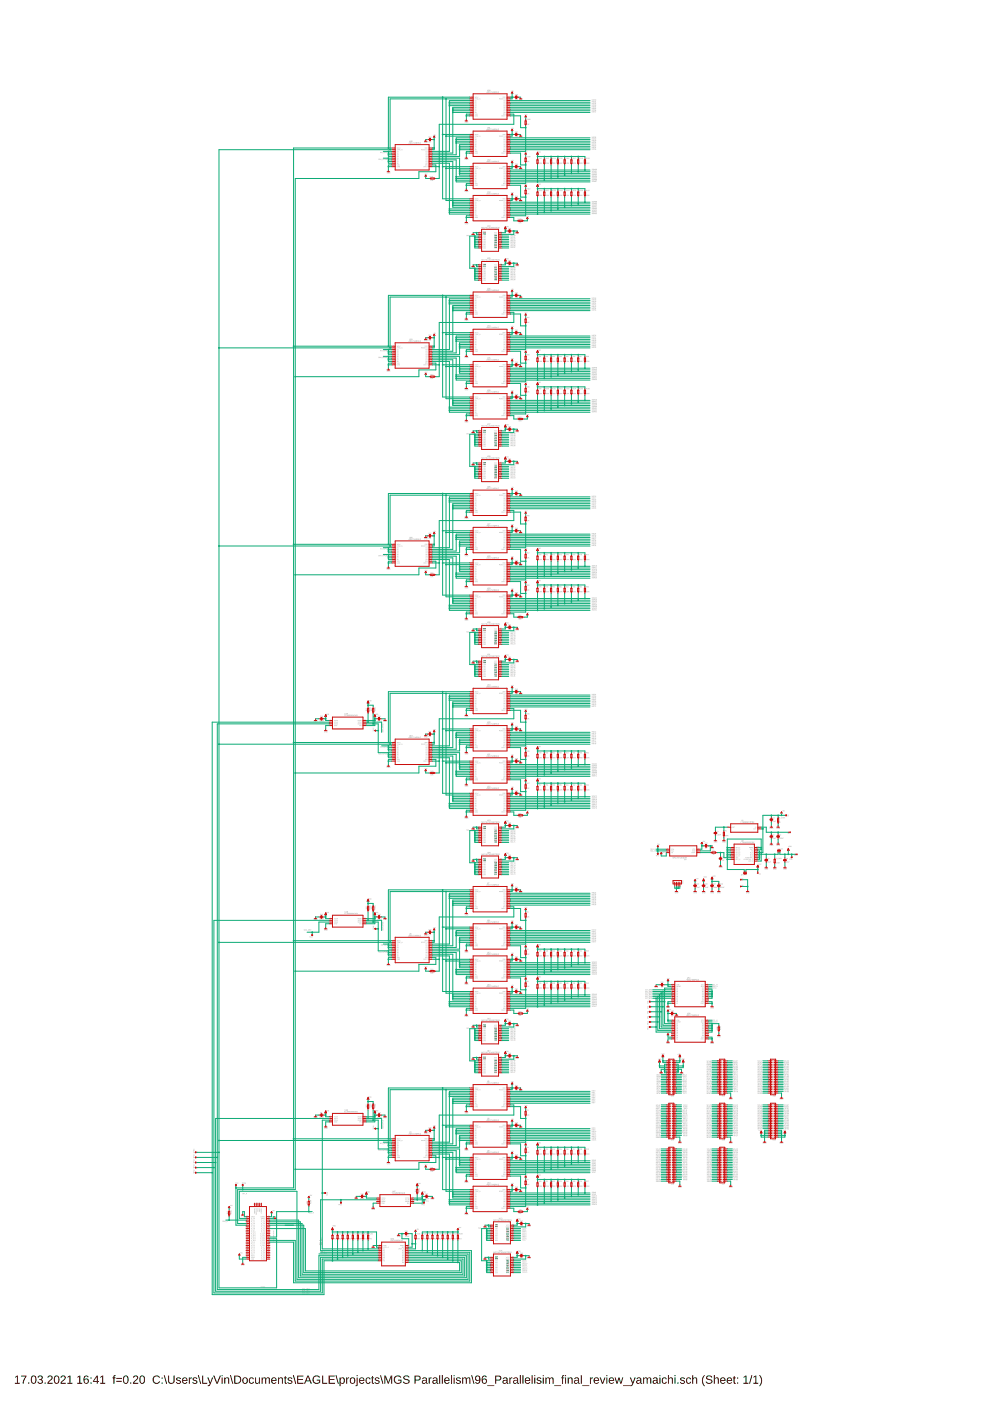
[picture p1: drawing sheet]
<svg xmlns="http://www.w3.org/2000/svg" width="297mm" height="420mm" viewBox="0 0 297 420" stroke-linecap="round" stroke-linejoin="round" font-family="sans-serif">
<path d="M4.5 412.9l.9-.4v2.2h.6v.3h-1.5v-.3h.6v-1.9l-.6 .4zM6.3 412.5h1.6l-.7 1.6-.1 .9h-.3v-.5l.8-1.7h-1.3zM8.4 414.6h.4v.4h-.4zM9.6 412.6a.91 .91 0 0 1 1.1 .1 .91 .91 0 0 1 .2 1.1 .91 .91 0 0 1-.8 1.2 .91 .91 0 0 1-.9-1.2zM9.8 412.9a1.31 1.31 0 0 0 .3 1.9 1.21 1.21 0 0 0 0-2zM11.5 412.7a.7 .7 0 0 1 1.1-.1 .7 .7 0 0 1-.3 1.1 .72 .72 0 0 1 .5 1.1 .72 .72 0 0 1-1.2 .1l-.4-.6h.3a.49 .49 0 0 0 .7 .5 .49 .49 0 0 0 .2-.8l-.6-.1v-.3a.47 .47 0 0 0 .7-.2 .47 .47 0 0 0-.4-.7 .47 .47 0 0 0-.5 .5l-.4-.1zM13.4 414.6h.3v.4h-.3zM14.5 412.7a.79 .79 0 0 1 1.2 .1 .79 .79 0 0 1-.5 1.2l-.7 .7h1.3v.3h-1.6l.1-.4 .7-.7a.52 .52 0 0 0 .4-.7 .52 .52 0 0 0-.8-.2l-.4 .1zM16.5 412.6a.91 .91 0 0 1 1.1 .1 .91 .91 0 0 1 .2 1.1 .91 .91 0 0 1-.8 1.2 .91 .91 0 0 1-.9-1.2zM16.7 412.9a1.31 1.31 0 0 0 .3 1.9 1.21 1.21 0 0 0 0-2zM18.4 412.7a.79 .79 0 0 1 1.2 .1 .79 .79 0 0 1-.4 1.2l-.7 .7h1.2v.3h-1.6l.1-.4 .7-.7a.52 .52 0 0 0 .5-.7 .52 .52 0 0 0-.9-.2l-.4 .1zM20.3 412.9l.8-.4v2.2h.6v.3h-1.5v-.3h.6v-1.9l-.5 .4zM23.2 412.9l.9-.4v2.2h.6v.3h-1.6v-.3h.7v-1.9l-.6 .4zM25.4 412.7l.2-.2a.71 .71 0 0 1 1 .5l-.3 .1a.51 .51 0 0 0-.7-.3 .51 .51 0 0 0-.3 .6v.3a.78 .78 0 0 1 1.2 .1 .78 .78 0 0 1-.3 1.2 .78 .78 0 0 1-1.1-.5v-1.2zM25.3 414.2a.52 .52 0 0 0 1 0 .52 .52 0 0 0-1 0zM27.1 413.1h.4v.4h-.4zM27.1 414.6h.4v.4h-.4zM29 412.5h.3v1.7h.3v.2h-.3v.6h-.3v-.6h-1.1zM29 412.9l-.9 1.3h.9zM30.1 412.9l.8-.4v2.2h.6v.3h-1.5v-.3h.6v-1.9l-.5 .4zM34.1 412.5l.6-.1v.3l-.4 .1v.3h.4v.2h-.4v1.7h-.3v-1.7h-.3zM34.8 413.2h1.7v.3h-1.7zM34.8 414.1h1.7v.3h-1.7zM37.2 412.6a.91 .91 0 0 1 1.1 .1 .91 .91 0 0 1 .2 1.1 .91 .91 0 0 1-.8 1.2 .91 .91 0 0 1-.8-1.2zM37.4 412.9a1.31 1.31 0 0 0 .3 1.9 1.21 1.21 0 0 0 0-2zM39 414.6h.3v.4h-.3zM40.1 412.7a.79 .79 0 0 1 1.2 .1 .79 .79 0 0 1-.4 1.2l-.7 .7h1.3v.3h-1.7l.1-.4 .7-.7a.52 .52 0 0 0 .5-.7 .52 .52 0 0 0-.9-.2l-.3 .1zM42.1 412.6a.91 .91 0 0 1 1.1 .1 .91 .91 0 0 1 .3 1.1 .91 .91 0 0 1-.9 1.2 .91 .91 0 0 1-.8-1.2zM42.3 412.9a1.31 1.31 0 0 0 .3 1.9 1.21 1.21 0 0 0 0-2zM46.1 412.8a1.21 1.21 0 0 1 1.9 .3l-.4 .1a.9 .9 0 0 0-1.3-.1 .9 .9 0 0 0 .1 1.4 .9 .9 0 0 0 1.3-.3l.3 .2a1.25 1.25 0 0 1-1.9 .3 1.25 1.25 0 0 1 0-1.9zM48.4 413.1h.4v.4h-.4zM48.4 414.6h.4v.4h-.4zM49.1 412.4h.3l.7 2.6h-.3zM50.4 412.5h.3v1.6a.68 .68 0 0 0 .7 .6 .68 .68 0 0 0 .6-.7v-1.5h.4v1.6a1.01 1.01 0 0 1-1 .9 1.01 1.01 0 0 1-1-.9zM53 413.2a.85 .85 0 0 1 1.2 .3l-.2 .1a.39 .39 0 0 0-.5-.3 .39 .39 0 0 0-.3 .4l.2 .1a.68 .68 0 0 1 .9 .8 .68 .68 0 0 1-1.2 .4l-.4-.5h.3a.45 .45 0 0 0 .5 .3 .45 .45 0 0 0 .4-.5l-.3-.1a.61 .61 0 0 1-.7-.2 .61 .61 0 0 1 .1-.8zM54.8 413.3a.85 .85 0 0 1 1-.1 .85 .85 0 0 1 .4 .9h-1.3a.54 .54 0 0 0 .3 .6 .54 .54 0 0 0 .7-.2l.3 .1a.95 .95 0 0 1-1.5 .2 .95 .95 0 0 1 .1-1.5zM55 413.5l-.1 .4h1l-.3-.6zM56.6 413.1h.3v.4l.2-.3 .4-.1v.3l-.5 .2-.1 1.4h-.3zM57.9 413.2a.85 .85 0 0 1 1.2 .3l-.2 .1a.39 .39 0 0 0-.5-.3 .39 .39 0 0 0-.3 .4l.2 .1a.68 .68 0 0 1 .9 .8 .68 .68 0 0 1-1.2 .4l-.4-.5h.3a.45 .45 0 0 0 .5 .3 .45 .45 0 0 0 .4-.5l-.2-.1a.61 .61 0 0 1-.8-.2 .61 .61 0 0 1 .1-.8zM59.3 412.4h.3l.7 2.6h-.3zM60.6 412.5h.3v2.2h1.2v.3h-1.5zM62.1 413.1h.4l.5 1.5 .6-1.5h.3l-.9 2.2a.41 .41 0 0 1-.3 .4 .41 .41 0 0 1-.5-.2l.4-.1 .3-.4zM63.9 412.5h.4l.8 2.2 .8-2.2h.3l-1 2.5h-.3zM66.4 412.4h.3v.3h-.3zM66.4 413.1h.3v1.9h-.3zM67.2 413.1h.3v.3a.63 .63 0 0 1 .7-.3 .63 .63 0 0 1 .5 .6v1.3h-.3v-1.2a.45 .45 0 0 0-.5-.5 .45 .45 0 0 0-.4 .6v1.1h-.3zM68.9 412.4h.3l.7 2.6h-.3zM70.2 412.5a1.43 1.43 0 0 1 2.1 1.5 1.11 1.11 0 0 1-1.2 1h-.9zM70.5 412.8v1.9h.6a1 1 0 0 0 .8-1.3 1 1 0 0 0-1.4-.6zM72.8 413.3a.91 .91 0 0 1 1.3 .1 .91 .91 0 0 1-.1 1.3 .91 .91 0 0 1-1.3-.1zM73.2 413.4l-.1 .1a.72 .72 0 0 0-.2 .9 .72 .72 0 0 0 .8 .3l.1-.1a.72 .72 0 0 0 .2-.9 .72 .72 0 0 0-.8-.3zM74.8 413.3a.76 .76 0 0 1 1.3 .3l-.3 .1a.48 .48 0 0 0-.7-.3 .48 .48 0 0 0-.2 .6 .48 .48 0 0 0 .3 .7 .48 .48 0 0 0 .6-.3h.3a.83 .83 0 0 1-1.1 .5 .83 .83 0 0 1-.4-1.2zM76.4 413.1h.3v1.2a.45 .45 0 0 0 .5 .5 .45 .45 0 0 0 .4-.6v-1.1h.3v1.9h-.3v-.3a.63 .63 0 0 1-.7 .3 .63 .63 0 0 1-.5-.7zM78.4 413.1h.3v.3a.58 .58 0 0 1 .5-.3 .58 .58 0 0 1 .6 .3 .58 .58 0 0 1 .7-.3 .58 .58 0 0 1 .4 .6v1.3h-.3v-1.4a.41 .41 0 0 0-.6-.2 .41 .41 0 0 0-.2 .5v1.1h-.3v-1.4a.41 .41 0 0 0-.6-.2 .41 .41 0 0 0-.2 .5v1.1h-.3zM81.5 413.3a.85 .85 0 0 1 1-.1 .85 .85 0 0 1 .4 .9h-1.3a.54 .54 0 0 0 .3 .6 .54 .54 0 0 0 .7-.2l.3 .1a.95 .95 0 0 1-1.5 .2 .95 .95 0 0 1 .1-1.5zM81.7 413.5l-.1 .4h1l-.3-.6zM83.3 413.1h.3v.3a.63 .63 0 0 1 .7-.3 .63 .63 0 0 1 .5 .6v1.3h-.3v-1.2a.45 .45 0 0 0-.5-.5 .45 .45 0 0 0-.4 .6v1.1h-.3zM85.4 412.7h.2v.4h.4v.2h-.4v1.2l.4 .5-.6-.2-.1-1.5h-.2v-.2h.2zM86.4 413.2a.85 .85 0 0 1 1.2 .3l-.2 .1a.39 .39 0 0 0-.5-.3 .39 .39 0 0 0-.3 .4l.2 .1a.68 .68 0 0 1 .9 .8 .68 .68 0 0 1-1.2 .4l-.4-.5h.3a.45 .45 0 0 0 .5 .3 .45 .45 0 0 0 .4-.5l-.3-.1a.61 .61 0 0 1-.7-.2 .61 .61 0 0 1 .1-.8zM87.8 412.4h.3l.7 2.6h-.3zM89.1 412.5h1.8v.3h-1.5v.8h1.4v.3h-1.4v.8h1.6v.3h-1.9zM92.1 412.5h.4l1 2.5h-.3l-.3-.7h-1.1l-.3 .7h-.4zM92.3 412.8l-.4 1.2h.9zM94 412.8a1.27 1.27 0 0 1 1.9 .3l-.3 .1a.96 .96 0 0 0-1.3-.1 .96 .96 0 0 0-.1 1.4 .96 .96 0 0 0 1.3 .1l.2-.6h-.8v-.2h1.1v.8a1.33 1.33 0 0 1-1.9 .1 1.33 1.33 0 0 1-.1-1.9zM96.5 412.5h.4v2.2h1.2v.3h-1.6zM98.5 412.5h1.8v.3h-1.5v.8h1.4v.3h-1.4v.8h1.6v.3h-1.9zM100.6 412.4h.2l.7 2.6h-.2zM101.8 413.1h.3v.3a.71 .71 0 0 1 .9-.3 .71 .71 0 0 1 .4 .9 .76 .76 0 0 1-1 1l-.3-.3v1h-.3zM102.3 413.4l-.1 .1a.67 .67 0 0 0-.1 .9 .67 .67 0 0 0 .8 .2 .71 .71 0 0 0 .2-.8 .71 .71 0 0 0-.8-.4zM103.7 413.1h.3l.1 .4 .1-.3 .4-.1v.3l-.5 .2v1.4h-.3zM105 413.3a.91 .91 0 0 1 1.3 .1 .91 .91 0 0 1-.1 1.3 .91 .91 0 0 1-1.3-.1zM105.4 413.4l-.1 .1a.72 .72 0 0 0-.1 .9 .72 .72 0 0 0 .8 .3l.1-.1a.72 .72 0 0 0 .1-.9 .72 .72 0 0 0-.8-.3zM106.9 412.4h.3v.3h-.3zM106.9 413.1h.3v2.1l-.1 .4-.4 .1-.1-.2 .3-.2zM107.8 413.3a.85 .85 0 0 1 1-.1 .85 .85 0 0 1 .5 .9h-1.4a.54 .54 0 0 0 .4 .6 .54 .54 0 0 0 .6-.2l.3 .1a.95 .95 0 0 1-1.4 .2 .95 .95 0 0 1 0-1.5zM108.1 413.5l-.2 .4h1l-.3-.6zM109.8 413.3a.76 .76 0 0 1 1.3 .3l-.3 .1a.48 .48 0 0 0-.7-.3 .48 .48 0 0 0-.2 .6 .48 .48 0 0 0 .2 .7 .48 .48 0 0 0 .7-.3h.3a.83 .83 0 0 1-1.2 .5 .83 .83 0 0 1-.3-1.2zM111.5 412.7h.3v.4h.3v.2h-.3v1.2l.3 .5-.6-.2-.1-1.5h-.2v-.2h.3zM112.5 413.2a.85 .85 0 0 1 1.3 .3l-.3 .1a.39 .39 0 0 0-.5-.3 .39 .39 0 0 0-.3 .4l.2 .1a.68 .68 0 0 1 .9 .8 .68 .68 0 0 1-1.2 .4l-.3-.5h.2a.45 .45 0 0 0 .6 .3 .45 .45 0 0 0 .3-.5l-.2-.1a.61 .61 0 0 1-.7-.2 .61 .61 0 0 1 0-.8zM113.9 412.4h.3l.7 2.6h-.3zM115.2 412.5h.4l.8 2.1 .7-2.1h.5v2.5h-.3v-2.2l-.8 2.2h-.2l-.8-2.2v2.2h-.3zM118.3 412.8a1.27 1.27 0 0 1 2 .3l-.3 .1a.96 .96 0 0 0-1.4-.1 .96 .96 0 0 0-.1 1.4 .96 .96 0 0 0 1.4 .1l.1-.6h-.7v-.2h1v.8a1.33 1.33 0 0 1-1.9 .1 1.33 1.33 0 0 1-.1-1.9zM121 412.8a1.11 1.11 0 0 1 1.7 .3h-.3a.54 .54 0 0 0-.7-.5 .54 .54 0 0 0-.3 .8 1.03 1.03 0 0 1 1.3 1.3 1.25 1.25 0 0 1-1.9-.3l.3-.1a.65 .65 0 0 0 .7 .5 .65 .65 0 0 0 .5-.7l-1-.4a.6 .6 0 0 1-.3-.9zM124.2 412.5h1.1a.75 .75 0 0 1 .8 .8 .75 .75 0 0 1-.8 .7h-.7v1h-.4zM124.6 412.8v1l.9-.1a.49 .49 0 0 0 0-.8zM126.8 413.2a.74 .74 0 0 1 .7-.1 .74 .74 0 0 1 .5 .6v.9l.3 .4h-.4l-.2-.4a.63 .63 0 0 1-.8 .5 .63 .63 0 0 1-.4-.8 .63 .63 0 0 1 .8-.5h.4a.42 .42 0 0 0-.3-.5 .42 .42 0 0 0-.5 .3h-.4zM126.8 414.4a.45 .45 0 0 0 .9 0 .45 .45 0 0 0-.9 0zM128.5 413.1h.3v.4l.2-.3 .4-.1v.3l-.5 .2-.1 1.4h-.3zM129.9 413.2a.74 .74 0 0 1 .8-.1 .74 .74 0 0 1 .4 .6v.9l.3 .4h-.4l-.2-.4a.63 .63 0 0 1-.8 .5 .63 .63 0 0 1-.4-.8 .63 .63 0 0 1 .8-.5h.4a.42 .42 0 0 0-.3-.5 .42 .42 0 0 0-.5 .3h-.3zM130 414.4a.45 .45 0 0 0 .8 0 .45 .45 0 0 0-.8 0zM131.6 412.4h.4v2.6h-.4zM132.4 412.4h.3v2.6h-.3zM133.3 413.3a.85 .85 0 0 1 1.1-.1 .85 .85 0 0 1 .4 .9h-1.3a.54 .54 0 0 0 .3 .6 .54 .54 0 0 0 .7-.2l.2 .1a.95 .95 0 0 1-1.4 .2 .95 .95 0 0 1 0-1.5zM133.6 413.5l-.1 .4h1l-.3-.6zM135.2 412.4h.3v2.6h-.3zM136 412.4h.3v.3h-.3zM136 413.1h.3v1.9h-.3zM136.9 413.2a.85 .85 0 0 1 1.2 .3l-.3 .1a.39 .39 0 0 0-.4-.3 .39 .39 0 0 0-.3 .4l.2 .1a.68 .68 0 0 1 .8 .8 .68 .68 0 0 1-1.1 .4l-.4-.5h.3a.45 .45 0 0 0 .5 .3 .45 .45 0 0 0 .4-.5l-.3-.1a.61 .61 0 0 1-.7-.2 .61 .61 0 0 1 .1-.8zM138.5 413.1h.3v.3a.58 .58 0 0 1 .6-.3 .58 .58 0 0 1 .5 .3 .58 .58 0 0 1 .7-.3 .58 .58 0 0 1 .4 .6v1.3h-.3v-1.4a.41 .41 0 0 0-.6-.2 .41 .41 0 0 0-.2 .5v1.1h-.3v-1.4a.41 .41 0 0 0-.5-.2 .41 .41 0 0 0-.3 .5v1.1h-.3zM141.2 412.4h.3l.7 2.6h-.3zM142.6 412.7a.96 .96 0 0 1 1.2 .1 .96 .96 0 0 1 .2 1.2 .83 .83 0 0 1-.6 1 .83 .83 0 0 1-1-.5h.3a.59 .59 0 0 0 .8 .1 .59 .59 0 0 0 .2-.8 .78 .78 0 0 1-1.2 .1 .78 .78 0 0 1 .1-1.2zM142.6 413.3a.55 .55 0 0 0 1.1 0 .55 .55 0 0 0-1.1 0zM144.7 412.7l.3-.2a.71 .71 0 0 1 .9 .5l-.3 .1a.51 .51 0 0 0-.6-.3 .51 .51 0 0 0-.3 .6v.3a.78 .78 0 0 1 1.2 .1 .78 .78 0 0 1-.4 1.2 .78 .78 0 0 1-1.1-.5v-1.2zM144.6 414.2a.55 .55 0 0 0 1.1 0 .55 .55 0 0 0-1.1 0zM146.1 415.5h2v.2h-2zM148.4 412.5h1a.75 .75 0 0 1 .9 .8 .75 .75 0 0 1-.9 .7h-.7v1h-.3zM148.7 412.8v1l1-.1a.49 .49 0 0 0 0-.8zM150.9 413.2a.74 .74 0 0 1 .8-.1 .74 .74 0 0 1 .5 .6v.9l.2 .4h-.4l-.2-.4a.63 .63 0 0 1-.7 .5 .63 .63 0 0 1-.5-.8 .63 .63 0 0 1 .8-.5h.4a.42 .42 0 0 0-.3-.5 .42 .42 0 0 0-.5 .3h-.3zM151 414.4a.45 .45 0 0 0 .9 0 .45 .45 0 0 0-.9 0zM152.7 413.1h.3v.4l.1-.3 .4-.1v.3l-.5 .2v1.4h-.3zM154.1 413.2a.74 .74 0 0 1 .7-.1 .74 .74 0 0 1 .5 .6v.9l.3 .4h-.4l-.2-.4a.63 .63 0 0 1-.8 .5 .63 .63 0 0 1-.4-.8 .63 .63 0 0 1 .8-.5h.4a.42 .42 0 0 0-.3-.5 .42 .42 0 0 0-.5 .3h-.4zM154.1 414.4a.45 .45 0 0 0 .9 0 .45 .45 0 0 0-.9 0zM155.8 412.4h.3v2.6h-.3zM156.6 412.4h.3v2.6h-.3zM157.5 413.3a.85 .85 0 0 1 1-.1 .85 .85 0 0 1 .4 .9h-1.3a.54 .54 0 0 0 .4 .6 .54 .54 0 0 0 .6-.2l.3 .1a.95 .95 0 0 1-1.4 .2 .95 .95 0 0 1 0-1.5zM157.8 413.5l-.2 .4h1l-.3-.6zM159.3 412.4h.4v2.6h-.4zM160.1 412.4h.3v.3h-.3zM160.1 413.1h.3v1.9h-.3zM161 413.2a.85 .85 0 0 1 1.3 .3l-.3 .1a.39 .39 0 0 0-.5-.3 .39 .39 0 0 0-.3 .4l.2 .1a.68 .68 0 0 1 .9 .8 .68 .68 0 0 1-1.1 .4l-.4-.5h.2a.45 .45 0 0 0 .6 .3 .45 .45 0 0 0 .3-.5l-.2-.1a.61 .61 0 0 1-.7-.2 .61 .61 0 0 1 0-.8zM162.7 412.4h.3v.3h-.3zM162.7 413.1h.3v1.9h-.3zM163.5 413.1h.3v.3a.58 .58 0 0 1 .5-.3 .58 .58 0 0 1 .5 .3 .58 .58 0 0 1 .7-.3 .58 .58 0 0 1 .4 .6v1.3h-.3v-1.4a.41 .41 0 0 0-.5-.2 .41 .41 0 0 0-.2 .5v1.1h-.3l-.1-1.4a.41 .41 0 0 0-.5-.2 .41 .41 0 0 0-.2 .5v1.1h-.3zM166.1 415.5h2.1v.2h-2.1zM168.6 412.5l.5-.1v.3l-.3 .1v.3h.3v.2h-.3v1.7h-.3v-1.7h-.3zM169.4 412.4h.3v.3h-.3zM169.4 413.1h.3v1.9h-.3zM170.1 413.1h.3v.3a.63 .63 0 0 1 .8-.3 .63 .63 0 0 1 .4 .6v1.3h-.3v-1.2a.45 .45 0 0 0-.5-.5 .45 .45 0 0 0-.3 .6v1.1h-.3zM172.3 413.2a.74 .74 0 0 1 .8-.1 .74 .74 0 0 1 .5 .6v.9l.2 .4h-.4l-.1-.4a.63 .63 0 0 1-.8 .5 .63 .63 0 0 1-.5-.8 .63 .63 0 0 1 .8-.5h.4a.42 .42 0 0 0-.2-.5 .42 .42 0 0 0-.6 .3h-.3zM172.4 414.4a.45 .45 0 0 0 .9 0 .45 .45 0 0 0-.9 0zM174.1 412.4h.3v2.6h-.3zM174.6 415.5h2v.2h-2zM176.8 413.1h.3v.4l.2-.3 .4-.1v.3l-.5 .2-.1 1.4h-.3zM178.1 413.3a.85 .85 0 0 1 1.1-.1 .85 .85 0 0 1 .4 .9h-1.4a.54 .54 0 0 0 .4 .6 .54 .54 0 0 0 .7-.2l.2 .1a.95 .95 0 0 1-1.4 .2 .95 .95 0 0 1 0-1.5zM178.4 413.5l-.2 .4h1.1l-.3-.6zM179.7 413.1h.4l.5 1.6 .6-1.6h.3l-.7 1.9h-.4zM181.7 412.4h.3v.3h-.3zM181.7 413.1h.3v1.9h-.3zM182.7 413.3a.85 .85 0 0 1 1-.1 .85 .85 0 0 1 .4 .9h-1.3a.54 .54 0 0 0 .3 .6 .54 .54 0 0 0 .7-.2l.2 .1a.95 .95 0 0 1-1.4 .2 .95 .95 0 0 1 .1-1.5zM182.9 413.5l-.1 .4h1l-.3-.6zM184.2 413.1h.4l.3 1.6 .5-1.6h.3l.4 1.6 .4-1.6h.3l-.5 1.9h-.4l-.4-1.6-.4 1.6h-.3zM186.7 415.5h2.1v.2h-2.1zM188.8 413.1h.3l.6 1.5 .5-1.5h.3l-.8 2.2a.41 .41 0 0 1-.4 .4 .41 .41 0 0 1-.4-.2l.3-.1 .3-.4zM191 413.2a.74 .74 0 0 1 .8-.1 .74 .74 0 0 1 .4 .6v.9l.3 .4h-.4l-.2-.4a.63 .63 0 0 1-.8 .5 .63 .63 0 0 1-.4-.8 .63 .63 0 0 1 .8-.5h.4a.42 .42 0 0 0-.3-.5 .42 .42 0 0 0-.5 .3h-.3zM191 414.4a.45 .45 0 0 0 .9 0 .45 .45 0 0 0-.9 0zM192.7 413.1h.3v.3a.58 .58 0 0 1 .6-.3 .58 .58 0 0 1 .5 .3 .58 .58 0 0 1 .7-.3 .58 .58 0 0 1 .4 .6v1.3h-.3v-1.4a.41 .41 0 0 0-.5-.2 .41 .41 0 0 0-.3 .5v1.1h-.3v-1.4a.41 .41 0 0 0-.5-.2 .41 .41 0 0 0-.2 .5v1.1h-.4zM195.9 413.2a.74 .74 0 0 1 .8-.1 .74 .74 0 0 1 .4 .6v.9l.3 .4h-.4l-.2-.4a.63 .63 0 0 1-.8 .5 .63 .63 0 0 1-.4-.8 .63 .63 0 0 1 .8-.5h.4a.42 .42 0 0 0-.3-.5 .42 .42 0 0 0-.5 .3h-.3zM196 414.4a.45 .45 0 0 0 .9 0 .45 .45 0 0 0-.9 0zM197.6 412.4h.4v.3h-.4zM197.6 413.1h.4v1.9h-.4zM198.6 413.3a.76 .76 0 0 1 1.3 .3l-.4 .1a.48 .48 0 0 0-.6-.3 .48 .48 0 0 0-.2 .6 .48 .48 0 0 0 .2 .7 .48 .48 0 0 0 .7-.3h.3a.83 .83 0 0 1-1.2 .5 .83 .83 0 0 1-.3-1.2zM200.2 412.4h.3v1a.63 .63 0 0 1 .7-.3 .63 .63 0 0 1 .5 .6v1.3h-.3v-1.2a.45 .45 0 0 0-.5-.5 .45 .45 0 0 0-.4 .6v1.1h-.3zM202.2 412.4h.3v.3h-.3zM202.2 413.1h.3v1.9h-.3zM203 414.6h.4v.4h-.4zM204.1 413.2a.85 .85 0 0 1 1.2 .3l-.3 .1a.39 .39 0 0 0-.4-.3 .39 .39 0 0 0-.3 .4l.2 .1a.68 .68 0 0 1 .8 .8 .68 .68 0 0 1-1.1 .4l-.4-.5h.3a.45 .45 0 0 0 .5 .3 .45 .45 0 0 0 .4-.5l-.3-.1a.61 .61 0 0 1-.7-.2 .61 .61 0 0 1 .1-.8zM205.8 413.3a.76 .76 0 0 1 1.3 .3l-.3 .1a.48 .48 0 0 0-.6-.3 .48 .48 0 0 0-.3 .6 .48 .48 0 0 0 .3 .7 .48 .48 0 0 0 .6-.3h.3a.83 .83 0 0 1-1.1 .5 .83 .83 0 0 1-.4-1.2zM207.5 412.4h.3v1a.63 .63 0 0 1 .7-.3 .63 .63 0 0 1 .5 .6v1.3h-.3v-1.2a.45 .45 0 0 0-.5-.5 .45 .45 0 0 0-.4 .6v1.1h-.3zM211 412.4h.3a2.48 2.48 0 0 0 0 3.3 1.7 1.7 0 0 1-.9-2zM211.7 412.8a1.11 1.11 0 0 1 1.8 .3h-.3a.54 .54 0 0 0-.7-.5 .54 .54 0 0 0-.3 .8 1.03 1.03 0 0 1 1.2 1.3 1.25 1.25 0 0 1-1.9-.3l.3-.1a.65 .65 0 0 0 .8 .5 .65 .65 0 0 0 .5-.7l-1.1-.4a.6 .6 0 0 1-.3-.9zM214 412.4h.3v1a.63 .63 0 0 1 .7-.3 .63 .63 0 0 1 .5 .6v1.3h-.4v-1.2a.45 .45 0 0 0-.4-.5 .45 .45 0 0 0-.4 .6v1.1h-.3zM216 413.3a.85 .85 0 0 1 1.1-.1 .85 .85 0 0 1 .4 .9h-1.3a.54 .54 0 0 0 .3 .6 .54 .54 0 0 0 .7-.2l.2 .1a.95 .95 0 0 1-1.4 .2 .95 .95 0 0 1 0-1.5zM216.3 413.5l-.1 .4h1l-.3-.6zM218 413.3a.85 .85 0 0 1 1-.1 .85 .85 0 0 1 .5 .9h-1.4a.54 .54 0 0 0 .4 .6 .54 .54 0 0 0 .6-.2l.3 .1a.95 .95 0 0 1-1.4 .2 .95 .95 0 0 1 0-1.5zM218.3 413.5l-.2 .4h1l-.3-.6zM220 412.7h.2v.4h.3v.2h-.3v1.2l.4 .5-.7-.2v-1.5h-.2v-.2h.2zM220.9 413.1h.4v.4h-.4zM220.9 414.6h.4v.4h-.4zM222.9 412.9l.9-.4v2.2h.6v.3h-1.6v-.3h.6v-1.9l-.5 .4zM225.2 412.4h.3l-.7 2.6h-.3zM225.8 412.9l.9-.4v2.2h.6v.3h-1.5v-.3h.6v-1.9l-.6 .4zM227.5 412.4a1.7 1.7 0 0 1 .9 2l-.4 1.1-.5 .2a2.48 2.48 0 0 0 0-3.3z" fill="#000"/>
<g fill="#808080">
<path d="M218.4 247.8l.1 .2z"/>
<path d="M227.7 248.2l.1 .3h-.2z"/>
<path d="M227.7 247.7l.1 .3z"/>
<path d="M209.4 255.4l.1 .2z"/>
<path d="M209.4 254.8l.1 .3h-.2z"/>
<path d="M209.4 254.3l.1 .3z"/>
<path d="M200.1 254.8h.1v.3z"/>
<path d="M232.9 255.3h.3v.2z"/>
<path d="M233.4 255.3h.3v.2z"/>
<path d="M141.2 326l.1 .2z"/>
<path d="M152.5 325.9l.2 .3h-.2z"/>
<path d="M152.5 331l.1 .3z"/>
<path d="M141.1 326.9h.2v.3z"/>
<path d="M141.1 327.5h.2l-.1 .2z"/>
<path d="M117.8 341.2l.2 .3z"/>
<path d="M129.1 341.2l.2 .3h-.2z"/>
<path d="M129.1 346.3l.1 .2z"/>
<path d="M117.8 342.2h.2l-.1 .3z"/>
<path d="M117.8 342.7h.2l-.1 .3z"/>
<path d="M141.2 337.2l.1 .2z"/>
<path d="M152.5 337.1l.2 .3h-.2z"/>
<path d="M152.5 342.2l.1 .3z"/>
<path d="M141.1 338.1h.2v.3z"/>
<path d="M141.1 338.6h.2l-.1 .3z"/>
<path d="M141.2 346.8l.1 .2z"/>
<path d="M152.5 346.8l.2 .2h-.2z"/>
<path d="M152.5 351.8l.1 .3z"/>
<path d="M141.1 347.8h.2v.3z"/>
<path d="M141.1 348.3h.2l-.1 .3z"/>
<path d="M141.2 356.5l.1 .2z"/>
<path d="M152.5 356.4l.2 .3h-.2z"/>
<path d="M152.5 361.5l.1 .3z"/>
<path d="M141.1 357.4h.2v.3z"/>
<path d="M141.1 357.9h.2l-.1 .3z"/>
<path d="M222 246.4l.3 .4h-.3zM222.3 246.4h.3l-.1 .4zM222.7 246.4h.2l-.1 .4zM222.9 246.6a.18 .18 0 0 1 .3 0 .18 .18 0 0 1-.3 0zM223.1 246.4v.3zM223.3 246.4h.2v.4zM223.3 246.5a.1 .1 0 0 0 .2 0 .1 .1 0 0 0-.2 0zM223.3 246.6a.1 .1 0 0 0 .2 0 .1 .1 0 0 0-.2 0zM223.7 246.4h.2l-.2 .3 .2 .1h-.3l.2-.3zM223.9 246.4h.3h-.2l.2 .1-.2 .2 .3 .1h-.4zM224.4 246.4h.2l-.2 .1 .2 .2h-.3l.3-.1zM224.7 246.4h.3l-.1 .4zM225.1 246.4l.3 .1-.3 .3zM225.1 246.4l.2 .1zM225.4 246.4h.3v.3l-.3 .1zM225.5 246.4l.2 .1zM225.5 246.6l.2 .1zM225.8 246.4h.3h-.2l.2 .2-.2 .2z"/>
<path d="M201.7 257l.3 .1-.1 .3h-.2zM201.7 257.1v.3h.2v-.2zM202.2 257l.2 .4h-.4zM202.2 257.1l.1 .2zM202.4 257.3a.2 .2 0 0 1 .4 0 .2 .2 0 0 1-.4 0zM202.9 257h.2l-.1 .4 .1-.3zM203.2 257h.2l-.2 .1 .2 .3zM203.5 257h.3l-.2 .4 .1-.3zM203.8 257.1l.2-.1 .1 .4h-.3zM204.2 257v.4zM204.3 257l.3 .1v.3h-.3zM204.4 257.1v.3h.1l.1-.2zM204.7 257l.3 .1v.3h-.3zM204.8 257.1l.1 .1zM204.8 257.2l.2 .1zM205.1 257l.1 .4 .2-.4-.1 .4zM205.5 257l.3 .1v.3l-.1-.1-.2 .1zM205.5 257.1l.2 .1z"/>
<path d="M146 324.6l.2 .4h-.4zM146 324.6l.1 .2zM146.2 324.6l.4 .1-.1 .3h-.3zM146.3 324.6v.3h.2v-.2zM146.7 324.6h.3l-.3 .2 .3 .1h-.3zM147.1 324.6h.2l-.1 .4 .1-.4zM147.4 324.6h.2l.1 .4h-.3zM147.9 324.6v.4l-.2-.1zM147.9 324.6l-.1 .2zM148.1 324.6h.2v.3l-.2 .1zM148.1 324.6l.2 .1zM148.1 324.8l.2 .1zM148.4 324.6h.3l.1 .4-.2-.2-.2 .2zM148.5 324.6l.2 .1zM148.9 324.6l.1 .3 .2-.3-.1 .3h-.2zM149.3 324.6h.2l-.2 .3 .3 .1h-.4l.3-.4z"/>
<path d="M234.5 243.1v.2zM234.7 243h.2l-.1 .3zM234.9 243l.2 .3 .2-.3-.2 .3z"/>
<path d="M216.5 252.3h.3l-.3 .2 .3 .1h-.3zM216.9 252.3l.2 .3 .1-.3v.3l-.3-.2v.2zM217.2 252.3l.3 .1v.2h-.3zM217.3 252.3l.1 .3z"/>
<path d="M236.3 253.7l.1 .3 .2-.3-.2 .3zM236.6 253.7l.3 .1-.1 .2h-.2zM236.7 253.7l.1 .3zM237 253.7l.2 .1v.2h-.2zM237 253.7l.2 .3z"/>
<path d="M217.3 250.4h.2l-.1 .4zM217.5 250.6a.15 .15 0 0 1 .3 0 .15 .15 0 0 1-.3 0zM217.6 250.5v.2zM217.7 250.6a.15 .15 0 0 1 .3 0 .15 .15 0 0 1-.3 0zM217.9 250.5v.2zM218.1 250.4v.2l.2-.2-.1 .2 .2 .2-.2-.2-.1 .2z"/>
<path d="M231.6 251.3l.2 .2h-.3zM231.7 251.4a.15 .15 0 0 1 .3 0 .15 .15 0 0 1-.3 0zM231.9 251.3v.2zM232.1 251.3l.1 .2 .1-.2v.2zM232.4 251.2h.2l-.2 .3z"/>
<path d="M233.6 251.3l.2 .2h-.2zM233.8 251.4a.15 .15 0 0 1 .3 0 .15 .15 0 0 1-.3 0zM233.9 251.3v.2zM234 251.4a.15 .15 0 0 1 .3 0 .15 .15 0 0 1-.3 0zM234.2 251.3v.2zM234.4 251.3l.2 .2-.1-.2-.1 .2zM234.7 251.2h.2l-.2 .3z"/>
<path d="M231.6 246.2l.2 .3h-.3zM231.7 246.3a.15 .15 0 0 1 .3 0 .15 .15 0 0 1-.3 0zM231.9 246.2v.2zM232.1 246.2l.1 .2 .1-.2v.3zM232.4 246.1h.2l-.2 .4z"/>
<path d="M214.8 250.3l.2 .2h-.2zM215 250.4a.15 .15 0 0 1 .3 0 .15 .15 0 0 1-.3 0zM215.1 250.2v.3zM215.2 250.4a.15 .15 0 0 1 .3 0 .15 .15 0 0 1-.3 0zM215.4 250.2v.3zM215.6 250.3l.2 .2-.1-.2-.1 .2zM215.9 250.2h.2l-.2 .3z"/>
<path d="M214 252.3h.2l-.2 .2 .3 .1h-.3zM214.3 252.3l.3 .3v-.3v.3l-.2-.2-.1 .2zM214.7 252.3l.3 .1-.1 .2h-.2zM214.7 252.3l.2 .3z"/>
<path d="M230.8 248.3h.2l-.2 .1 .2 .1h-.2zM231.1 248.2l.2 .3 .1-.3v.4l-.3-.3v.3zM231.5 248.2l.2 .1v.3h-.2zM231.5 248.3l.1 .2z"/>
<path d="M230.8 253.4h.2l-.2 .1 .2 .1h-.2zM231.1 253.3l.2 .3 .1-.3v.4l-.3-.3v.3zM231.5 253.3l.2 .1v.2l-.2 .1zM231.5 253.4l.1 .2z"/>
<path d="M232.8 253.4h.2l-.2 .1 .3 .1h-.3zM233.1 253.3l.3 .3v-.3v.4l-.2-.3-.1 .3zM233.5 253.3l.3 .1-.1 .2-.2 .1zM233.5 253.4l.2 .2z"/>
<path d="M230 258.4l.2 .3h-.2zM230.2 258.5a.15 .15 0 0 1 .3 0 .15 .15 0 0 1-.3 0zM230.4 258.4v.2zM230.6 258.4v.2l.2-.2v.3zM230.8 258.3h.3l-.2 .4z"/>
<path d="M213.6 256.1l.2 .3h-.2zM213.9 256.1v.1l.3-.1-.2 .1 .2 .2-.2-.2-.1 .2z"/>
<path d="M235.6 258.4l.2 .3h-.2zM235.8 258.5a.15 .15 0 0 1 .3 0 .15 .15 0 0 1-.3 0zM235.9 258.4l.1 .2zM236.1 258.4l.1 .2 .1-.2v.3zM236.4 258.3h.3l-.2 .4z"/>
<path d="M233.4 246.5l.2 .3h-.2zM233.7 246.4l.1 .2 .2-.2-.2 .2 .2 .2-.2-.2-.1 .2z"/>
<path d="M232.7 258.6l.1 .3h-.2zM232.7 258.7l-.1 .1zM232.9 258.6h.2l-.1 .3v-.3zM233.1 258.8a.15 .15 0 0 1 .3 0 .15 .15 0 0 1-.3 0zM233.2 258.6l.1 .3zM233.4 258.6h.3v.3h-.3zM233.5 258.6l.2 .1z"/>
<path d="M232.8 248.3h.2l-.2 .1 .3 .1h-.3zM233.1 248.2l.3 .3v-.3v.4l-.2-.3-.1 .3zM233.5 248.2l.2 .1v.3h-.2zM233.5 248.3l.2 .2z"/>
<path d="M216.3 257.9l.2 .3h-.2zM216.6 257.9l.2 .3-.1-.3-.1 .3zM216.8 257.8h.3l-.2 .4z"/>
<path d="M215.5 260h.3l-.3 .1 .3 .1h-.3zM215.9 259.9l.2 .3v-.3v.4l-.2-.3v.3zM216.2 259.9l.3 .1-.1 .2-.2 .1zM216.3 260l.1 .2z"/>
<path d="M213 254.4h.2l-.2 .1 .3 .1h-.3zM213.3 254.3l.3 .3v-.3v.4l-.2-.3-.1 .3zM213.7 254.3l.3 .1-.1 .3h-.2zM213.7 254.4l.2 .2z"/>
<path d="M210.6 252.2l.1 .2zM210.8 252.2h.2v.3zM211.1 252.2l.1 .3 .2-.3-.2 .3z"/>
<path d="M198.5 255.5v.3zM198.7 255.5h.2l-.1 .3zM198.9 255.5l.2 .3 .1-.3-.1 .3z"/>
<path d="M231.8 260.5h.2l-.2 .1 .2 .1h-.2zM232.1 260.4l.3 .3v-.3v.4l-.2-.3-.1 .3zM232.5 260.4l.2 .1v.2l-.2 .1zM232.5 260.5l.2 .2z"/>
<path d="M229.2 260.5h.3l-.3 .1 .3 .1h-.3zM229.6 260.4l.2 .3 .1-.3v.4l-.3-.3v.3zM229.9 260.4l.3 .1-.1 .2-.2 .1zM230 260.5l.1 .2z"/>
<path d="M234.8 260.5h.3l-.3 .1 .3 .1h-.3zM235.2 260.4l.2 .3v-.3v.4l-.2-.3v.3zM235.5 260.4l.3 .1-.1 .2-.2 .1zM235.6 260.5l.1 .2z"/>
<path d="M122.6 339.8l.2 .4h-.3zM122.7 339.9v.2zM122.9 339.8l.3 .1-.1 .3h-.2zM122.9 339.9v.3h.2l.1-.3zM123.3 339.9h.3l-.3 .1 .4 .2h-.4zM123.7 339.8h.3l-.1 .4v-.3zM124.1 339.9l.1-.1 .1 .4h-.2zM124.5 339.8l.1 .4-.3-.1zM124.5 339.9l-.1 .2zM124.7 339.8h.2l.1 .4h-.3zM124.8 339.9l.1 .1zM124.8 340l.1 .1zM125.1 339.8l.3 .1v.3l-.1-.1-.2 .1zM125.1 339.9l.2 .1zM125.5 339.8l.1 .4 .2-.4v.4h-.3zM125.9 339.8h.3l-.3 .4h.3h-.3l.2-.3z"/>
<path d="M146 335.8l.2 .4h-.4zM146 335.8l.1 .2zM146.2 335.8l.4 .1-.1 .2-.3 .1zM146.3 335.8v.3h.2v-.2zM146.7 335.8h.3l-.3 .2 .3 .1h-.3zM147.1 335.8h.2l-.1 .4 .1-.4zM147.4 335.8h.2l.1 .4h-.3zM147.9 335.8v.4l-.2-.1zM147.9 335.8l-.1 .2zM148.1 335.8h.2v.3l-.2 .1zM148.1 335.8l.2 .1zM148.1 336l.2 .1zM148.4 335.8h.3l.1 .4-.2-.2-.2 .2zM148.5 335.8l.2 .1zM148.9 335.8l.1 .3 .2-.3-.1 .3h-.2zM149.3 335.8h.2l-.2 .3 .3 .1h-.4l.3-.4z"/>
<path d="M146 345.4l.2 .4h-.4zM146 345.4l.1 .2zM146.2 345.4l.4 .1-.1 .3h-.3zM146.3 345.5v.3l.2-.1v-.2zM146.7 345.5h.3l-.3 .1 .3 .1-.3 .1zM147.1 345.4h.2l-.1 .4 .1-.3zM147.4 345.5l.2-.1 .1 .4h-.3zM147.9 345.4v.4l-.2-.1zM147.9 345.5l-.1 .2zM148.1 345.4h.2v.4h-.2zM148.1 345.5h.2zM148.1 345.6l.2 .1zM148.4 345.4h.3l.1 .4-.2-.2-.2 .2zM148.5 345.5l.2 .1zM148.9 345.4l.1 .4 .2-.4-.1 .4-.2-.1zM149.3 345.4h.2l-.2 .4h.3h-.4l.3-.3z"/>
<path d="M146 355.1l.2 .4h-.4zM146 355.1l.1 .2zM146.2 355.1h.3v.3l-.3 .1zM146.3 355.1v.3h.2v-.2zM146.7 355.1h.3l-.3 .2 .3 .1h-.3zM147.1 355.1h.2l-.1 .4 .1-.4zM147.4 355.1h.2l.1 .4h-.3zM147.9 355.1v.4l-.2-.1zM147.9 355.1l-.1 .2zM148.1 355.1h.2v.3l-.2 .1zM148.1 355.1l.2 .1zM148.1 355.3l.2 .1zM148.4 355.1h.3l.1 .4-.2-.2-.2 .2zM148.5 355.1l.2 .1zM148.9 355.1l.1 .3 .2-.3-.1 .3h-.2zM149.3 355.1h.2l-.2 .3 .3 .1h-.4l.3-.4z"/>
<path d="M139.3 333.6h.3l-.3 .1 .3 .2h-.3zM139.7 333.6l.2 .3 .1-.3v.3l-.3-.3v.3zM140 333.6l.3 .1v.2h-.3zM140.1 333.6l.1 .3z"/>
<path d="M139.3 344.8h.3l-.3 .1 .3 .1h-.3zM139.7 344.8l.2 .2 .1-.2v.3l-.3-.3v.3zM140 344.8h.3v.3h-.3zM140.1 344.8l.1 .2z"/>
<path d="M139.3 354.4h.3l-.3 .2 .3 .1h-.3zM139.7 354.4l.2 .3 .1-.3v.3l-.3-.2v.2zM140 354.4l.3 .1v.2h-.3zM140.1 354.4l.1 .3z"/>
<path d="M139.3 364.1h.3l-.3 .1 .3 .1h-.3zM139.7 364.1l.2 .2 .1-.2v.3l-.3-.3v.3zM140 364.1h.3v.3h-.3zM140.1 364.1l.1 .2z"/>
<path d="M157.9 334.3l.2 .3h-.3zM158 334.4a.15 .15 0 0 1 .3 0 .15 .15 0 0 1-.3 0zM158.2 334.3v.2zM158.4 334.2v.2l.3-.2-.2 .2 .2 .2-.2-.2-.1 .2z"/>
<path d="M116 348.9h.2l-.2 .1 .3 .1h-.3zM116.3 348.8l.3 .3v-.3v.3l-.2-.2-.1 .2zM116.7 348.8l.3 .1-.1 .2h-.2zM116.7 348.9l.2 .2z"/>
<path d="M157.9 345.5l.2 .2h-.3zM158 345.6a.15 .15 0 0 1 .3 0 .15 .15 0 0 1-.3 0zM158.2 345.4v.3zM158.4 345.4v.2l.3-.2-.2 .2 .2 .1-.2-.1-.1 .1z"/>
<path d="M157.9 355.1l.2 .3h-.3zM158 355.2a.15 .15 0 0 1 .3 0 .15 .15 0 0 1-.3 0zM158.2 355.1v.3zM158.4 355.1v.1l.3-.1-.2 .1 .2 .2-.2-.2-.1 .2z"/>
<path d="M129.1 351.1l.2 .3h-.3zM129.2 351.2a.15 .15 0 0 1 .3 0 .15 .15 0 0 1-.3 0zM129.4 351.1v.3zM129.6 351.1v.1l.3-.1-.2 .1 .2 .2-.2-.2-.1 .2z"/>
<path d="M147.9 365.7l.2 .4 .2-.4v.4l-.1-.3-.1 .3-.2-.3v.3zM148.3 366a.2 .2 0 0 1 .4 0 .2 .2 0 0 1-.4 0zM148.8 365.7h.2l-.1 .4 .1-.3zM149.3 365.7v.4l-.2-.1zM149.3 365.8l-.2 .2zM149.4 365.7l.3 .4h-.3zM149.7 366a.2 .2 0 0 1 .4 0 .2 .2 0 0 1-.4 0zM150.1 365.7l.2 .2 .2-.2v.4l-.2-.2-.2 .2zM150.6 365.7l.2 .1-.2 .3h.2h-.3l.2-.3zM151 365.7l.1 .4-.3-.1zM151 365.8l-.1 .2zM151.1 365.9a.18 .18 0 0 1 .3 0 .18 .18 0 0 1-.3 0zM151.2 365.8l.1 .3zM151.5 365.7l.3 .1-.1 .3h-.2zM151.5 365.8v.3h.2l.1-.2zM151.9 365.7h.3l-.1 .4zM152.3 365.7l.2 .1 .1 .3-.2-.1-.1 .1zM152.3 365.8l.2 .1zM152.7 365.7l.2 .1-.2 .3h.2h-.3l.2-.3zM153 365.8h.3l-.3 .1 .3 .2h-.3z"/>
<path d="M147.9 375.4l.2 .3 .2-.3v.4l-.1-.4-.1 .4-.2-.4v.4zM148.3 375.6a.2 .2 0 0 1 .4 0 .2 .2 0 0 1-.4 0zM148.8 375.4h.2l-.1 .4 .1-.4zM149.3 375.4v.4l-.2-.1zM149.3 375.4l-.2 .2zM149.4 375.4l.3 .4h-.3zM149.7 375.6a.2 .2 0 0 1 .4 0 .2 .2 0 0 1-.4 0zM150.1 375.4l.2 .1 .2-.1v.4l-.2-.2-.2 .2zM150.6 375.4h.2l-.2 .3 .2 .1h-.3l.2-.3zM151 375.4l.1 .4-.3-.1zM151 375.4l-.1 .2zM151.1 375.6a.18 .18 0 0 1 .3 0 .18 .18 0 0 1-.3 0zM151.2 375.4l.1 .3zM151.5 375.4l.3 .1-.1 .2-.2 .1zM151.5 375.4v.3h.2l.1-.2zM151.9 375.4h.3l-.1 .4zM152.3 375.4h.2l.1 .4-.2-.2-.1 .2zM152.3 375.4l.2 .1zM152.7 375.4h.2l-.2 .3 .2 .1h-.3l.2-.3zM153 375.4h.3l-.3 .2 .3 .1h-.3z"/>
<path d="M161.4 346l.2 .3h-.2zM161.6 346.1a.15 .15 0 0 1 .3 0 .15 .15 0 0 1-.3 0zM161.7 346l.1 .2zM161.9 346.1a.15 .15 0 0 1 .3 0 .15 .15 0 0 1-.3 0zM162 346v.2zM162.2 345.9l.1 .2 .2-.2-.2 .2 .2 .2-.2-.2-.1 .2z"/>
<path d="M163.4 346l.2 .3h-.2zM163.6 346.1a.15 .15 0 0 1 .3 0 .15 .15 0 0 1-.3 0zM163.8 346v.2zM163.9 346.1a.15 .15 0 0 1 .3 0 .15 .15 0 0 1-.3 0zM164 346l.1 .2zM164.3 345.9v.2l.2-.2-.1 .2 .1 .2-.2-.2v.2z"/>
<path d="M165.5 346l.2 .3h-.2zM165.7 346.1a.15 .15 0 0 1 .3 0 .15 .15 0 0 1-.3 0zM165.8 346v.2zM165.9 346.1a.15 .15 0 0 1 .3 0 .15 .15 0 0 1-.3 0zM166.1 346v.2zM166.3 345.9v.2l.2-.2-.1 .2 .2 .2-.2-.2-.1 .2z"/>
<path d="M167.5 346l.2 .3h-.2zM167.7 346.1a.15 .15 0 0 1 .3 0 .15 .15 0 0 1-.3 0zM167.8 346l.1 .2zM168 346.1a.15 .15 0 0 1 .3 0 .15 .15 0 0 1-.3 0zM168.1 346v.2zM168.3 345.9l.1 .2 .2-.2-.2 .2 .2 .2-.2-.2-.1 .2z"/>
<path d="M169.5 346l.2 .3h-.2zM169.7 346.1a.15 .15 0 0 1 .3 0 .15 .15 0 0 1-.3 0zM169.9 346v.2zM170 346.1a.15 .15 0 0 1 .3 0 .15 .15 0 0 1-.3 0zM170.1 346l.1 .2zM170.3 345.9l.1 .2 .2-.2-.1 .2 .1 .2-.2-.2-.1 .2z"/>
<path d="M171.6 346l.2 .3h-.2zM171.7 346.1a.15 .15 0 0 1 .3 0 .15 .15 0 0 1-.3 0zM171.9 346v.2zM172 346.1a.15 .15 0 0 1 .3 0 .15 .15 0 0 1-.3 0zM172.2 346v.2zM172.4 345.9v.2l.2-.2-.1 .2 .2 .2-.2-.2-.1 .2z"/>
<path d="M173.6 346l.2 .3h-.2zM173.8 346.1a.15 .15 0 0 1 .3 0 .15 .15 0 0 1-.3 0zM173.9 346l.1 .2zM174 346.1a.15 .15 0 0 1 .3 0 .15 .15 0 0 1-.3 0zM174.2 346v.2zM174.4 345.9l.1 .2 .2-.2-.2 .2 .2 .2-.2-.2-.1 .2z"/>
<path d="M175.6 346l.2 .3h-.2zM175.8 346.1a.15 .15 0 0 1 .3 0 .15 .15 0 0 1-.3 0zM176 346v.2zM176.1 346.1a.15 .15 0 0 1 .3 0 .15 .15 0 0 1-.3 0zM176.2 346l.1 .2zM176.4 345.9l.1 .2 .2-.2-.1 .2 .1 .2-.2-.2-.1 .2z"/>
<path d="M161.1 342.6l.2 .3 .1-.3-.1 .3zM161.5 342.6h.2v.3h-.2zM161.5 342.6l.1 .3zM161.8 342.6h.3l-.1 .3h-.2zM161.9 342.6l.1 .3z"/>
<path d="M161.4 355.6l.2 .3h-.2zM161.6 355.7a.15 .15 0 0 1 .3 0 .15 .15 0 0 1-.3 0zM161.7 355.6l.1 .3zM161.9 355.7a.15 .15 0 0 1 .3 0 .15 .15 0 0 1-.3 0zM162 355.6v.3zM162.2 355.6l.1 .1 .2-.1-.2 .1 .2 .2-.2-.2-.1 .2z"/>
<path d="M163.4 355.6l.2 .3h-.2zM163.6 355.7a.15 .15 0 0 1 .3 0 .15 .15 0 0 1-.3 0zM163.8 355.6v.3zM163.9 355.7a.15 .15 0 0 1 .3 0 .15 .15 0 0 1-.3 0zM164 355.6l.1 .3zM164.3 355.6v.1l.2-.1-.1 .1 .1 .2-.2-.2v.2z"/>
<path d="M165.5 355.6l.2 .3h-.2zM165.7 355.7a.15 .15 0 0 1 .3 0 .15 .15 0 0 1-.3 0zM165.8 355.6v.3zM165.9 355.7a.15 .15 0 0 1 .3 0 .15 .15 0 0 1-.3 0zM166.1 355.6v.3zM166.3 355.6v.1l.2-.1-.1 .1 .2 .2-.2-.2-.1 .2z"/>
<path d="M167.5 355.6l.2 .3h-.2zM167.7 355.7a.15 .15 0 0 1 .3 0 .15 .15 0 0 1-.3 0zM167.8 355.6l.1 .3zM168 355.7a.15 .15 0 0 1 .3 0 .15 .15 0 0 1-.3 0zM168.1 355.6v.3zM168.3 355.6l.1 .1 .2-.1-.2 .1 .2 .2-.2-.2-.1 .2z"/>
<path d="M169.5 355.6l.2 .3h-.2zM169.7 355.7a.15 .15 0 0 1 .3 0 .15 .15 0 0 1-.3 0zM169.9 355.6v.3zM170 355.7a.15 .15 0 0 1 .3 0 .15 .15 0 0 1-.3 0zM170.1 355.6l.1 .3zM170.3 355.6l.1 .1 .2-.1-.1 .1 .1 .2-.2-.2-.1 .2z"/>
<path d="M171.6 355.6l.2 .3h-.2zM171.7 355.7a.15 .15 0 0 1 .3 0 .15 .15 0 0 1-.3 0zM171.9 355.6v.3zM172 355.7a.15 .15 0 0 1 .3 0 .15 .15 0 0 1-.3 0zM172.2 355.6v.3zM172.4 355.6v.1l.2-.1-.1 .1 .2 .2-.2-.2-.1 .2z"/>
<path d="M173.6 355.6l.2 .3h-.2zM173.8 355.7a.15 .15 0 0 1 .3 0 .15 .15 0 0 1-.3 0zM173.9 355.6l.1 .3zM174 355.7a.15 .15 0 0 1 .3 0 .15 .15 0 0 1-.3 0zM174.2 355.6v.3zM174.4 355.6l.1 .1 .2-.1-.2 .1 .2 .2-.2-.2-.1 .2z"/>
<path d="M175.6 355.6l.2 .3h-.2zM175.8 355.7a.15 .15 0 0 1 .3 0 .15 .15 0 0 1-.3 0zM176 355.6v.3zM176.1 355.7a.15 .15 0 0 1 .3 0 .15 .15 0 0 1-.3 0zM176.2 355.6l.1 .3zM176.4 355.6l.1 .1 .2-.1-.1 .1 .1 .2-.2-.2-.1 .2z"/>
<path d="M161.1 352.2l.2 .3 .1-.3-.1 .4zM161.5 352.2l.2 .1v.2l-.2 .1zM161.5 352.3l.1 .2zM161.8 352.2l.3 .1-.1 .2-.2 .1zM161.9 352.3l.1 .2z"/>
<path d="M155 375.1l.2 .3 .1-.3-.1 .3zM155.4 375.1l.2 .1v.2h-.2zM155.4 375.1l.1 .3zM155.7 375.1l.3 .1-.1 .2h-.2zM155.8 375.1l.1 .3z"/>
<path d="M158.1 377.2h.2l-.2 .1 .3 .1-.3 .1zM158.4 377.2l.3 .2v-.2v.3l-.2-.3-.1 .3zM158.8 377.2l.3 .1-.1 .2h-.2zM158.8 377.2l.2 .2z"/>
<path d="M144.9 377.7h.2l-.2 .1 .3 .1-.3 .1zM145.2 377.7l.3 .3v-.3v.3l-.2-.3-.1 .3zM145.6 377.7l.3 .1-.1 .2h-.2zM145.6 377.7l.2 .2z"/>
<path d="M144.9 368.1h.2l-.2 .1 .3 .1h-.3zM145.2 368l.3 .3v-.3v.3l-.2-.2-.1 .2zM145.6 368l.3 .1-.1 .2h-.2zM145.6 368.1l.2 .2z"/>
<path d="M202.3 267.6h.3l-.3 .1 .3 .1h-.3zM202.7 267.5l.2 .3v-.3v.4l-.2-.3v.3zM203 267.5l.3 .1-.1 .3h-.2zM203.1 267.6l.1 .2z"/>
<path d="M208.6 263.4v.2zM208.8 263.3h.2l-.1 .4zM209 263.3l.2 .3 .1-.3-.1 .4z"/>
<path d="M210.9 262.8l.1 .3 .2-.3-.2 .4zM211.2 262.8l.3 .1-.1 .2-.2 .1zM211.3 262.9l.1 .2zM211.6 262.8l.3 .1-.1 .2-.2 .1zM211.6 262.9l.2 .2z"/>
<path d="M213.5 262.6v.3zM213.7 262.6l.2 .3h-.2zM214 262.6l.1 .3h-.2zM214.2 262.6l.1 .3 .2-.3-.1 .3z"/>
<path d="M207.9 267.6h.2l-.2 .1 .3 .1h-.3zM208.3 267.5l.2 .3v-.3v.4l-.2-.3v.3zM208.6 267.5l.3 .1-.1 .3h-.2zM208.7 267.6l.1 .2z"/>
<path d="M210.4 267.6h.3l-.3 .1 .3 .1h-.3zM210.8 267.5l.2 .3 .1-.3v.4l-.3-.3v.3zM211.1 267.5l.3 .1v.3h-.3zM211.2 267.6l.1 .2z"/>
<path d="M213 267.6h.2l-.2 .1 .3 .1h-.3zM213.3 267.5l.3 .3v-.3v.4l-.2-.3-.1 .3zM213.7 267.5l.3 .1-.1 .3h-.2zM213.7 267.6l.2 .2z"/>
<path d="M215 267.6h.3l-.3 .1 .3 .1h-.3zM215.4 267.5l.2 .3v-.3v.4l-.2-.3v.3zM215.7 267.5l.3 .1-.1 .3h-.2zM215.8 267.6l.1 .2z"/>
<path d="M155.5 363.8l.2 .3h-.2zM155.6 363.9a.15 .15 0 0 1 .3 0 .15 .15 0 0 1-.3 0zM155.8 363.8v.3zM156 363.8v.1l.3-.1-.2 .1 .2 .2-.2-.2-.1 .2z"/>
<path d="M146 265.2l.2 .3h-.4zM146 265.2l.1 .2zM146.2 265.2l.4 .1-.1 .2h-.3zM146.3 265.2v.3h.2v-.2zM146.7 265.2h.3l-.3 .1 .3 .2h-.3zM147.1 265.2h.2l-.1 .3 .1-.3zM147.4 265.2h.2l.1 .3h-.3zM147.9 265.2v.3h-.2zM147.9 265.2l-.1 .2zM148.1 265.2h.2v.3h-.2zM148.1 265.2l.2 .1zM148.1 265.4l.2 .1zM148.4 265.2h.3l.1 .3-.2-.1-.2 .1zM148.5 265.2l.2 .1zM148.9 265.2l.1 .3 .2-.3-.1 .3h-.2zM149.3 265.2h.2l-.2 .3h.3h-.4l.3-.3z"/>
<path d="M122.6 280.4l.2 .4h-.3zM122.7 280.4v.2zM122.9 280.4l.3 .1-.1 .3h-.2zM122.9 280.4v.3h.2l.1-.2zM123.3 280.4h.3l-.3 .2 .4 .1h-.4zM123.7 280.4h.3l-.1 .4v-.4zM124.1 280.5l.1-.1 .1 .4h-.2zM124.5 280.4l.1 .4-.3-.1zM124.5 280.4l-.1 .3zM124.7 280.4h.2l.1 .4h-.3zM124.8 280.4l.1 .1zM124.8 280.6l.1 .1zM125.1 280.4h.3v.4l-.1-.2-.2 .2zM125.1 280.4l.2 .1zM125.5 280.4l.1 .3 .2-.3v.4l-.3-.1zM125.9 280.4h.3l-.3 .3 .3 .1h-.3l.2-.4z"/>
<path d="M146 276.3l.2 .4h-.4zM146 276.4l.1 .2zM146.2 276.3l.4 .1-.1 .3h-.3zM146.3 276.4v.3h.2v-.2zM146.7 276.4h.3l-.3 .1 .3 .2h-.3zM147.1 276.3h.2l-.1 .4 .1-.3zM147.4 276.4l.2-.1 .1 .4h-.3zM147.9 276.3v.4l-.2-.1zM147.9 276.4l-.1 .2zM148.1 276.3l.2 .1v.3h-.2zM148.1 276.4l.2 .1zM148.1 276.5l.2 .1zM148.4 276.3l.3 .1 .1 .3-.2-.1-.2 .1zM148.5 276.4l.2 .1zM148.9 276.3l.1 .4 .2-.4-.1 .4h-.2zM149.3 276.3h.2l-.2 .4h.3h-.4l.3-.3z"/>
<path d="M146 286l.2 .4h-.4zM146 286l.1 .2zM146.2 286l.4 .1-.1 .2-.3 .1zM146.3 286v.3h.2v-.2zM146.7 286h.3l-.3 .2 .3 .1h-.3zM147.1 286h.2l-.1 .4 .1-.4zM147.4 286h.2l.1 .4h-.3zM147.9 286v.4l-.2-.1zM147.9 286l-.1 .2zM148.1 286h.2v.3l-.2 .1zM148.1 286l.2 .1zM148.1 286.2l.2 .1zM148.4 286h.3l.1 .4-.2-.2-.2 .2zM148.5 286l.2 .1zM148.9 286l.1 .3 .2-.3-.1 .3h-.2zM149.3 286h.2l-.2 .3 .3 .1h-.4l.3-.4z"/>
<path d="M146 295.6l.2 .4h-.4zM146 295.7l.1 .2zM146.2 295.6l.4 .1-.1 .3h-.3zM146.3 295.7v.3h.2v-.2zM146.7 295.7h.3l-.3 .1 .3 .2h-.3zM147.1 295.6h.2l-.1 .4 .1-.3zM147.4 295.7l.2-.1 .1 .4h-.3zM147.9 295.6v.4l-.2-.1zM147.9 295.7l-.1 .2zM148.1 295.6l.2 .1v.3h-.2zM148.1 295.7l.2 .1zM148.1 295.8l.2 .1zM148.4 295.6l.3 .1 .1 .3-.2-.1-.2 .1zM148.5 295.7l.2 .1zM148.9 295.6l.1 .4 .2-.4-.1 .4h-.2zM149.3 295.6h.2l-.2 .4h.3h-.4l.3-.3z"/>
<path d="M139.3 274.2h.3l-.3 .1 .3 .1h-.3zM139.7 274.1l.2 .3 .1-.3v.4l-.3-.3v.3zM140 274.1l.3 .1v.3h-.3zM140.1 274.2l.1 .2z"/>
<path d="M139.3 285.4h.3l-.3 .1 .3 .1h-.3zM139.7 285.3l.2 .3 .1-.3v.4l-.3-.3v.3zM140 285.3l.3 .1v.2l-.3 .1zM140.1 285.4l.1 .2z"/>
<path d="M139.3 295h.3l-.3 .1 .3 .2h-.3zM139.7 295l.2 .3 .1-.3v.3l-.3-.3v.3zM140 295l.3 .1v.2h-.3zM140.1 295l.1 .3z"/>
<path d="M139.3 304.7h.3l-.3 .1 .3 .1h-.3zM139.7 304.6l.2 .3 .1-.3v.4l-.3-.3v.3zM140 304.6l.3 .1v.2l-.3 .1zM140.1 304.7l.1 .2z"/>
<path d="M157.9 274.9l.2 .2h-.3zM158 275a.15 .15 0 0 1 .3 0 .15 .15 0 0 1-.3 0zM158.2 274.8v.3zM158.4 274.8v.2l.3-.2-.2 .2 .2 .1-.2-.1-.1 .1z"/>
<path d="M116 289.4h.2l-.2 .2 .3 .1h-.3zM116.3 289.4l.3 .3v-.3v.3l-.2-.3-.1 .3zM116.7 289.4l.3 .1-.1 .2h-.2zM116.7 289.4l.2 .3z"/>
<path d="M157.9 286l.2 .3h-.3zM158 286.2a.15 .15 0 0 1 .3 0 .15 .15 0 0 1-.3 0zM158.2 286v.3zM158.4 286v.1l.3-.1-.2 .1 .2 .2-.2-.1-.1 .1z"/>
<path d="M157.9 295.7l.2 .3h-.3zM158 295.8a.15 .15 0 0 1 .3 0 .15 .15 0 0 1-.3 0zM158.2 295.7v.2zM158.4 295.6v.2l.3-.2-.2 .2 .2 .2-.2-.2-.1 .2z"/>
<path d="M129.1 291.7l.2 .3h-.3zM129.2 291.8a.15 .15 0 0 1 .3 0 .15 .15 0 0 1-.3 0zM129.4 291.7v.2zM129.6 291.6v.2l.3-.2-.2 .2 .2 .2-.2-.2-.1 .2z"/>
<path d="M144.3 305.8l.2 .3 .2-.3v.4v-.4l-.1 .4-.2-.4-.1 .4zM144.8 306a.2 .2 0 0 1 .4 0 .2 .2 0 0 1-.4 0zM145.2 305.8h.3l-.2 .4 .1-.4zM145.7 305.8l.1 .4-.3-.1zM145.7 305.8l-.1 .3zM145.9 305.8l.2 .4h-.2zM146.1 306a.2 .2 0 0 1 .4 0 .2 .2 0 0 1-.4 0zM146.6 305.8l.1 .1 .2-.1v.4l-.2-.2-.1 .2zM147 305.8h.2l-.2 .3 .2 .1h-.2l.2-.3zM147.4 305.8l.1 .4-.2-.1zM147.4 305.8l-.1 .3zM147.5 306a.2 .2 0 0 1 .4 0 .2 .2 0 0 1-.4 0zM147.7 305.8v.3zM147.9 305.8l.4 .1-.1 .3h-.3zM148 305.8v.3h.2v-.2zM148.3 305.8h.3l-.1 .4zM148.7 305.8h.3v.4l-.1-.2-.2 .2zM148.7 305.8l.3 .1zM149.1 305.8h.2l-.2 .3 .2 .1h-.2l.2-.3zM149.5 305.8h.2l-.2 .2 .3 .1h-.3z"/>
<path d="M144.3 315.4l.2 .4 .2-.4v.4v-.3l-.1 .3-.2-.3-.1 .3zM144.8 315.7a.2 .2 0 0 1 .4 0 .2 .2 0 0 1-.4 0zM145.2 315.4h.3l-.2 .4 .1-.3zM145.7 315.4l.1 .4-.3-.1zM145.7 315.5l-.1 .2zM145.9 315.4l.2 .4h-.2zM146.1 315.7a.2 .2 0 0 1 .4 0 .2 .2 0 0 1-.4 0zM146.6 315.4l.1 .2 .2-.2v.4l-.2-.1-.1 .1zM147 315.5h.2l-.2 .3h.2h-.2l.2-.3zM147.4 315.4l.1 .4-.2-.1zM147.4 315.5l-.1 .2zM147.5 315.7a.2 .2 0 0 1 .4 0 .2 .2 0 0 1-.4 0zM147.7 315.5v.3zM147.9 315.4l.4 .2-.1 .2h-.3zM148 315.5v.3h.2v-.2zM148.3 315.4h.3l-.1 .4zM148.7 315.4l.3 .1v.3l-.1-.1-.2 .1zM148.7 315.5l.3 .1zM149.1 315.5h.2l-.2 .3h.2h-.2l.2-.3zM149.5 315.5h.2l-.2 .1 .3 .2h-.3z"/>
<path d="M161.4 286.5l.2 .3h-.2zM161.6 286.7a.15 .15 0 0 1 .3 0 .15 .15 0 0 1-.3 0zM161.7 286.5l.1 .3zM161.9 286.7a.15 .15 0 0 1 .3 0 .15 .15 0 0 1-.3 0zM162 286.5v.3zM162.2 286.5l.1 .2 .2-.2-.2 .1 .2 .2-.2-.1-.1 .1z"/>
<path d="M163.4 286.5l.2 .3h-.2zM163.6 286.7a.15 .15 0 0 1 .3 0 .15 .15 0 0 1-.3 0zM163.8 286.5v.3zM163.9 286.7a.15 .15 0 0 1 .3 0 .15 .15 0 0 1-.3 0zM164 286.5l.1 .3zM164.3 286.5v.2l.2-.2-.1 .1 .1 .2-.2-.1v.1z"/>
<path d="M165.5 286.5l.2 .3h-.2zM165.7 286.7a.15 .15 0 0 1 .3 0 .15 .15 0 0 1-.3 0zM165.8 286.5v.3zM165.9 286.7a.15 .15 0 0 1 .3 0 .15 .15 0 0 1-.3 0zM166.1 286.5v.3zM166.3 286.5v.2l.2-.2-.1 .1 .2 .2-.2-.1-.1 .1z"/>
<path d="M167.5 286.5l.2 .3h-.2zM167.7 286.7a.15 .15 0 0 1 .3 0 .15 .15 0 0 1-.3 0zM167.8 286.5l.1 .3zM168 286.7a.15 .15 0 0 1 .3 0 .15 .15 0 0 1-.3 0zM168.1 286.5v.3zM168.3 286.5l.1 .2 .2-.2-.2 .1 .2 .2-.2-.1-.1 .1z"/>
<path d="M169.5 286.5l.2 .3h-.2zM169.7 286.7a.15 .15 0 0 1 .3 0 .15 .15 0 0 1-.3 0zM169.9 286.5v.3zM170 286.7a.15 .15 0 0 1 .3 0 .15 .15 0 0 1-.3 0zM170.1 286.5l.1 .3zM170.3 286.5l.1 .2 .2-.2-.1 .1 .1 .2-.2-.1-.1 .1z"/>
<path d="M171.6 286.5l.2 .3h-.2zM171.7 286.7a.15 .15 0 0 1 .3 0 .15 .15 0 0 1-.3 0zM171.9 286.5v.3zM172 286.7a.15 .15 0 0 1 .3 0 .15 .15 0 0 1-.3 0zM172.2 286.5v.3zM172.4 286.5v.2l.2-.2-.1 .1 .2 .2-.2-.1-.1 .1z"/>
<path d="M173.6 286.5l.2 .3h-.2zM173.8 286.7a.15 .15 0 0 1 .3 0 .15 .15 0 0 1-.3 0zM173.9 286.5l.1 .3zM174 286.7a.15 .15 0 0 1 .3 0 .15 .15 0 0 1-.3 0zM174.2 286.5v.3zM174.4 286.5l.1 .2 .2-.2-.2 .1 .2 .2-.2-.1-.1 .1z"/>
<path d="M175.6 286.5l.2 .3h-.2zM175.8 286.7a.15 .15 0 0 1 .3 0 .15 .15 0 0 1-.3 0zM176 286.5v.3zM176.1 286.7a.15 .15 0 0 1 .3 0 .15 .15 0 0 1-.3 0zM176.2 286.5l.1 .3zM176.4 286.5l.1 .2 .2-.2-.1 .1 .1 .2-.2-.1-.1 .1z"/>
<path d="M161.1 283.1l.2 .3 .1-.3-.1 .4zM161.5 283.1l.2 .1v.3h-.2zM161.5 283.2l.1 .2zM161.8 283.1l.3 .1-.1 .3h-.2zM161.9 283.2l.1 .2z"/>
<path d="M161.4 296.2l.2 .3h-.2zM161.6 296.3a.15 .15 0 0 1 .3 0 .15 .15 0 0 1-.3 0zM161.7 296.2l.1 .2zM161.9 296.3a.15 .15 0 0 1 .3 0 .15 .15 0 0 1-.3 0zM162 296.2v.2zM162.2 296.1l.1 .2 .2-.2-.2 .2 .2 .2-.2-.2-.1 .2z"/>
<path d="M163.4 296.2l.2 .3h-.2zM163.6 296.3a.15 .15 0 0 1 .3 0 .15 .15 0 0 1-.3 0zM163.8 296.2v.2zM163.9 296.3a.15 .15 0 0 1 .3 0 .15 .15 0 0 1-.3 0zM164 296.2l.1 .2zM164.3 296.1v.2l.2-.2-.1 .2 .1 .2-.2-.2v.2z"/>
<path d="M165.5 296.2l.2 .3h-.2zM165.7 296.3a.15 .15 0 0 1 .3 0 .15 .15 0 0 1-.3 0zM165.8 296.2v.2zM165.9 296.3a.15 .15 0 0 1 .3 0 .15 .15 0 0 1-.3 0zM166.1 296.2v.2zM166.3 296.1v.2l.2-.2-.1 .2 .2 .2-.2-.2-.1 .2z"/>
<path d="M167.5 296.2l.2 .3h-.2zM167.7 296.3a.15 .15 0 0 1 .3 0 .15 .15 0 0 1-.3 0zM167.8 296.2l.1 .2zM168 296.3a.15 .15 0 0 1 .3 0 .15 .15 0 0 1-.3 0zM168.1 296.2v.2zM168.3 296.1l.1 .2 .2-.2-.2 .2 .2 .2-.2-.2-.1 .2z"/>
<path d="M169.5 296.2l.2 .3h-.2zM169.7 296.3a.15 .15 0 0 1 .3 0 .15 .15 0 0 1-.3 0zM169.9 296.2v.2zM170 296.3a.15 .15 0 0 1 .3 0 .15 .15 0 0 1-.3 0zM170.1 296.2l.1 .2zM170.3 296.1l.1 .2 .2-.2-.1 .2 .1 .2-.2-.2-.1 .2z"/>
<path d="M171.6 296.2l.2 .3h-.2zM171.7 296.3a.15 .15 0 0 1 .3 0 .15 .15 0 0 1-.3 0zM171.9 296.2v.2zM172 296.3a.15 .15 0 0 1 .3 0 .15 .15 0 0 1-.3 0zM172.2 296.2v.2zM172.4 296.1v.2l.2-.2-.1 .2 .2 .2-.2-.2-.1 .2z"/>
<path d="M173.6 296.2l.2 .3h-.2zM173.8 296.3a.15 .15 0 0 1 .3 0 .15 .15 0 0 1-.3 0zM173.9 296.2l.1 .2zM174 296.3a.15 .15 0 0 1 .3 0 .15 .15 0 0 1-.3 0zM174.2 296.2v.2zM174.4 296.1l.1 .2 .2-.2-.2 .2 .2 .2-.2-.2-.1 .2z"/>
<path d="M175.6 296.2l.2 .3h-.2zM175.8 296.3a.15 .15 0 0 1 .3 0 .15 .15 0 0 1-.3 0zM176 296.2v.2zM176.1 296.3a.15 .15 0 0 1 .3 0 .15 .15 0 0 1-.3 0zM176.2 296.2l.1 .2zM176.4 296.1l.1 .2 .2-.2-.1 .2 .1 .2-.2-.2-.1 .2z"/>
<path d="M161.1 292.8l.2 .3 .1-.3-.1 .3zM161.5 292.8l.2 .1v.2h-.2zM161.5 292.8l.1 .3zM161.8 292.8l.3 .1-.1 .2h-.2zM161.9 292.8l.1 .3z"/>
<path d="M141.3 317.8h.3l-.3 .1 .3 .1h-.3zM141.7 317.7l.2 .3v-.3v.4l-.2-.3v.3zM142 317.7l.3 .1-.1 .2-.2 .1zM142.1 317.8l.1 .2z"/>
<path d="M141.3 308.1h.3l-.3 .1 .3 .2h-.3zM141.7 308.1l.2 .3v-.3v.3l-.2-.3v.3zM142 308.1l.3 .1-.1 .2h-.2zM142.1 308.1l.1 .3z"/>
<path d="M155.5 304.4l.2 .3h-.2zM155.6 304.5a.15 .15 0 0 1 .3 0 .15 .15 0 0 1-.3 0zM155.8 304.4v.2zM156 304.3v.2l.3-.2-.2 .2 .2 .2-.2-.2-.1 .2z"/>
<path d="M146 205.7l.2 .4h-.4zM146 205.8l.1 .2zM146.2 205.7l.4 .1-.1 .3h-.3zM146.3 205.8v.3h.2v-.2zM146.7 205.8h.3l-.3 .1 .3 .2h-.3zM147.1 205.7h.2l-.1 .4 .1-.3zM147.4 205.8l.2-.1 .1 .4h-.3zM147.9 205.7v.4l-.2-.1zM147.9 205.8l-.1 .2zM148.1 205.7h.2v.4h-.2zM148.1 205.8l.2 .1zM148.1 205.9l.2 .1zM148.4 205.7l.3 .1 .1 .3-.2-.1-.2 .1zM148.5 205.8l.2 .1zM148.9 205.7l.1 .4 .2-.4-.1 .4h-.2zM149.3 205.7h.2l-.2 .4h.3h-.4l.3-.3z"/>
<path d="M122.6 221l.2 .4h-.3zM122.7 221v.2zM122.9 221l.3 .1-.1 .2-.2 .1zM122.9 221v.3h.2l.1-.2zM123.3 221h.3l-.3 .2 .4 .1h-.4zM123.7 221h.3l-.1 .4v-.4zM124.1 221h.1l.1 .4h-.2zM124.5 221l.1 .4-.3-.1zM124.5 221l-.1 .2zM124.7 221h.2l.1 .3-.3 .1zM124.8 221l.1 .1zM124.8 221.2l.1 .1zM125.1 221h.3v.4l-.1-.2-.2 .2zM125.1 221l.2 .1zM125.5 221l.1 .3 .2-.3v.3h-.3zM125.9 221h.3l-.3 .3 .3 .1h-.3l.2-.4z"/>
<path d="M146 216.9l.2 .4h-.4zM146 216.9l.1 .2zM146.2 216.9l.4 .1-.1 .3h-.3zM146.3 216.9v.4l.2-.1v-.2zM146.7 216.9h.3l-.3 .2 .3 .1h-.3zM147.1 216.9h.2l-.1 .4 .1-.4zM147.4 217l.2-.1 .1 .4h-.3zM147.9 216.9v.4l-.2-.1zM147.9 217l-.1 .2zM148.1 216.9h.2v.4h-.2zM148.1 216.9l.2 .1zM148.1 217.1l.2 .1zM148.4 216.9h.3l.1 .4-.2-.2-.2 .2zM148.5 216.9l.2 .1zM148.9 216.9l.1 .4 .2-.4-.1 .4-.2-.1zM149.3 216.9h.2l-.2 .3 .3 .1h-.4l.3-.4z"/>
<path d="M146 226.6l.2 .3h-.4zM146 226.6l.1 .2zM146.2 226.6l.4 .1-.1 .2h-.3zM146.3 226.6v.3h.2v-.2zM146.7 226.6h.3l-.3 .1 .3 .2h-.3zM147.1 226.6h.2l-.1 .3 .1-.3zM147.4 226.6h.2l.1 .3h-.3zM147.9 226.6v.3h-.2zM147.9 226.6l-.1 .2zM148.1 226.6h.2v.3h-.2zM148.1 226.6l.2 .1zM148.1 226.8l.2 .1zM148.4 226.6h.3l.1 .3-.2-.1-.2 .1zM148.5 226.6l.2 .1zM148.9 226.6l.1 .3 .2-.3-.1 .3h-.2zM149.3 226.6h.2l-.2 .3h.3h-.4l.3-.3z"/>
<path d="M146 236.2l.2 .4h-.4zM146 236.2l.1 .2zM146.2 236.2l.4 .1-.1 .3h-.3zM146.3 236.2v.4l.2-.1v-.2zM146.7 236.2h.3l-.3 .2 .3 .1h-.3zM147.1 236.2h.2l-.1 .4 .1-.4zM147.4 236.3l.2-.1 .1 .4h-.3zM147.9 236.2v.4l-.2-.1zM147.9 236.3l-.1 .2zM148.1 236.2h.2v.4h-.2zM148.1 236.2l.2 .1zM148.1 236.4l.2 .1zM148.4 236.2h.3l.1 .4-.2-.2-.2 .2zM148.5 236.2l.2 .1zM148.9 236.2l.1 .4 .2-.4-.1 .4-.2-.1zM149.3 236.2h.2l-.2 .4h.3h-.4l.3-.4z"/>
<path d="M139.3 214.8h.3l-.3 .1 .3 .1h-.3zM139.7 214.7l.2 .3 .1-.3v.4l-.3-.3v.3zM140 214.7l.3 .1v.2l-.3 .1zM140.1 214.8l.1 .2z"/>
<path d="M139.3 225.9h.3l-.3 .2 .3 .1h-.3zM139.7 225.9l.2 .3 .1-.3v.3l-.3-.3v.3zM140 225.9l.3 .1v.2h-.3zM140.1 225.9l.1 .3z"/>
<path d="M139.3 235.6h.3l-.3 .1 .3 .1h-.3zM139.7 235.5l.2 .3 .1-.3v.4l-.3-.3v.3zM140 235.5l.3 .1v.3h-.3zM140.1 235.6l.1 .2z"/>
<path d="M139.3 245.2h.3l-.3 .2 .3 .1h-.3zM139.7 245.2l.2 .3 .1-.3v.3l-.3-.3v.3zM140 245.2l.3 .1v.2h-.3zM140.1 245.2l.1 .3z"/>
<path d="M157.9 215.4l.2 .3h-.3zM158 215.6a.15 .15 0 0 1 .3 0 .15 .15 0 0 1-.3 0zM158.2 215.4v.3zM158.4 215.4v.1l.3-.1-.2 .1 .2 .2-.2-.1-.1 .1z"/>
<path d="M116 230h.2l-.2 .1 .3 .1h-.3zM116.3 230l.3 .2v-.2v.3l-.2-.3-.1 .3zM116.7 230l.3 .1-.1 .2h-.2zM116.7 230l.2 .2z"/>
<path d="M157.9 226.6l.2 .3h-.3zM158 226.7a.15 .15 0 0 1 .3 0 .15 .15 0 0 1-.3 0zM158.2 226.6v.3zM158.4 226.6v.1l.3-.1-.2 .1 .2 .2-.2-.2-.1 .2z"/>
<path d="M157.9 236.3l.2 .2h-.3zM158 236.4a.15 .15 0 0 1 .3 0 .15 .15 0 0 1-.3 0zM158.2 236.2v.3zM158.4 236.2v.2l.3-.2-.2 .1 .2 .2-.2-.1-.1 .1z"/>
<path d="M129.1 232.3l.2 .2h-.3zM129.2 232.4a.15 .15 0 0 1 .3 0 .15 .15 0 0 1-.3 0zM129.4 232.2v.3zM129.6 232.2v.2l.3-.2-.2 .1 .2 .2-.2-.1-.1 .1z"/>
<path d="M144.3 246.4l.2 .3 .2-.3v.4v-.4l-.1 .4-.2-.4-.1 .4zM144.8 246.6a.2 .2 0 0 1 .4 0 .2 .2 0 0 1-.4 0zM145.2 246.4h.3l-.2 .4 .1-.4zM145.7 246.4l.1 .4-.3-.1zM145.7 246.4l-.1 .2zM145.9 246.4l.2 .4h-.2zM146.1 246.6a.2 .2 0 0 1 .4 0 .2 .2 0 0 1-.4 0zM146.6 246.4l.1 .1 .2-.1v.4l-.2-.2-.1 .2zM147 246.4h.2l-.2 .3 .2 .1h-.2l.2-.3zM147.4 246.4l.1 .4-.2-.1zM147.4 246.4l-.1 .2zM147.5 246.6a.2 .2 0 0 1 .4 0 .2 .2 0 0 1-.4 0zM147.7 246.4v.3zM147.9 246.4l.4 .1-.1 .2-.3 .1zM148 246.4v.3h.2v-.2zM148.3 246.4h.3l-.1 .4zM148.7 246.4h.3v.4l-.1-.2-.2 .2zM148.7 246.4l.3 .1zM149.1 246.4h.2l-.2 .3 .2 .1h-.2l.2-.3zM149.5 246.4h.2l-.2 .2 .3 .1h-.3z"/>
<path d="M144.3 256l.2 .3 .2-.3v.4v-.3l-.1 .3-.2-.3-.1 .3zM144.8 256.2a.2 .2 0 0 1 .4 0 .2 .2 0 0 1-.4 0zM145.2 256h.3l-.2 .4 .1-.3zM145.7 256l.1 .4-.3-.1zM145.7 256.1l-.1 .2zM145.9 256l.2 .4h-.2zM146.1 256.2a.2 .2 0 0 1 .4 0 .2 .2 0 0 1-.4 0zM146.6 256l.1 .2 .2-.2v.4l-.2-.2-.1 .2zM147 256l.2 .1-.2 .3h.2h-.2l.2-.3zM147.4 256l.1 .4-.2-.1zM147.4 256.1l-.1 .2zM147.5 256.2a.2 .2 0 0 1 .4 0 .2 .2 0 0 1-.4 0zM147.7 256.1v.3zM147.9 256l.4 .1-.1 .3h-.3zM148 256.1v.3l.2-.1v-.2zM148.3 256h.3l-.1 .4zM148.7 256h.3v.4l-.1-.2-.2 .2zM148.7 256.1l.3 .1zM149.1 256l.2 .1-.2 .3h.2h-.2l.2-.3zM149.5 256.1h.2l-.2 .1 .3 .1-.3 .1z"/>
<path d="M161.4 227.1l.2 .3h-.2zM161.6 227.2a.15 .15 0 0 1 .3 0 .15 .15 0 0 1-.3 0zM161.7 227.1l.1 .3zM161.9 227.2a.15 .15 0 0 1 .3 0 .15 .15 0 0 1-.3 0zM162 227.1v.3zM162.2 227.1l.1 .1 .2-.1-.2 .1 .2 .2-.2-.2-.1 .2z"/>
<path d="M163.4 227.1l.2 .3h-.2zM163.6 227.2a.15 .15 0 0 1 .3 0 .15 .15 0 0 1-.3 0zM163.8 227.1v.3zM163.9 227.2a.15 .15 0 0 1 .3 0 .15 .15 0 0 1-.3 0zM164 227.1l.1 .3zM164.3 227.1v.1l.2-.1-.1 .1 .1 .2-.2-.2v.2z"/>
<path d="M165.5 227.1l.2 .3h-.2zM165.7 227.2a.15 .15 0 0 1 .3 0 .15 .15 0 0 1-.3 0zM165.8 227.1v.3zM165.9 227.2a.15 .15 0 0 1 .3 0 .15 .15 0 0 1-.3 0zM166.1 227.1v.3zM166.3 227.1v.1l.2-.1-.1 .1 .2 .2-.2-.2-.1 .2z"/>
<path d="M167.5 227.1l.2 .3h-.2zM167.7 227.2a.15 .15 0 0 1 .3 0 .15 .15 0 0 1-.3 0zM167.8 227.1l.1 .3zM168 227.2a.15 .15 0 0 1 .3 0 .15 .15 0 0 1-.3 0zM168.1 227.1v.3zM168.3 227.1l.1 .1 .2-.1-.2 .1 .2 .2-.2-.2-.1 .2z"/>
<path d="M169.5 227.1l.2 .3h-.2zM169.7 227.2a.15 .15 0 0 1 .3 0 .15 .15 0 0 1-.3 0zM169.9 227.1v.3zM170 227.2a.15 .15 0 0 1 .3 0 .15 .15 0 0 1-.3 0zM170.1 227.1l.1 .3zM170.3 227.1l.1 .1 .2-.1-.1 .1 .1 .2-.2-.2-.1 .2z"/>
<path d="M171.6 227.1l.2 .3h-.2zM171.7 227.2a.15 .15 0 0 1 .3 0 .15 .15 0 0 1-.3 0zM171.9 227.1v.3zM172 227.2a.15 .15 0 0 1 .3 0 .15 .15 0 0 1-.3 0zM172.2 227.1v.3zM172.4 227.1v.1l.2-.1-.1 .1 .2 .2-.2-.2-.1 .2z"/>
<path d="M173.6 227.1l.2 .3h-.2zM173.8 227.2a.15 .15 0 0 1 .3 0 .15 .15 0 0 1-.3 0zM173.9 227.1l.1 .3zM174 227.2a.15 .15 0 0 1 .3 0 .15 .15 0 0 1-.3 0zM174.2 227.1v.3zM174.4 227.1l.1 .1 .2-.1-.2 .1 .2 .2-.2-.2-.1 .2z"/>
<path d="M175.6 227.1l.2 .3h-.2zM175.8 227.2a.15 .15 0 0 1 .3 0 .15 .15 0 0 1-.3 0zM176 227.1v.3zM176.1 227.2a.15 .15 0 0 1 .3 0 .15 .15 0 0 1-.3 0zM176.2 227.1l.1 .3zM176.4 227.1l.1 .1 .2-.1-.1 .1 .1 .2-.2-.2-.1 .2z"/>
<path d="M161.1 223.7l.2 .3 .1-.3-.1 .3zM161.5 223.7l.2 .1v.2h-.2zM161.5 223.7l.1 .3zM161.8 223.7l.3 .1-.1 .2h-.2zM161.9 223.7l.1 .3z"/>
<path d="M161.4 236.8l.2 .2h-.2zM161.6 236.9a.15 .15 0 0 1 .3 0 .15 .15 0 0 1-.3 0zM161.7 236.7l.1 .3zM161.9 236.9a.15 .15 0 0 1 .3 0 .15 .15 0 0 1-.3 0zM162 236.7v.3zM162.2 236.7l.1 .2 .2-.2-.2 .2 .2 .1-.2-.1-.1 .1z"/>
<path d="M163.4 236.8l.2 .2h-.2zM163.6 236.9a.15 .15 0 0 1 .3 0 .15 .15 0 0 1-.3 0zM163.8 236.7v.3zM163.9 236.9a.15 .15 0 0 1 .3 0 .15 .15 0 0 1-.3 0zM164 236.7l.1 .3zM164.3 236.7v.2l.2-.2-.1 .2 .1 .1-.2-.1v.1z"/>
<path d="M165.5 236.8l.2 .2h-.2zM165.7 236.9a.15 .15 0 0 1 .3 0 .15 .15 0 0 1-.3 0zM165.8 236.7v.3zM165.9 236.9a.15 .15 0 0 1 .3 0 .15 .15 0 0 1-.3 0zM166.1 236.7v.3zM166.3 236.7v.2l.2-.2-.1 .2 .2 .1-.2-.1-.1 .1z"/>
<path d="M167.5 236.8l.2 .2h-.2zM167.7 236.9a.15 .15 0 0 1 .3 0 .15 .15 0 0 1-.3 0zM167.8 236.7l.1 .3zM168 236.9a.15 .15 0 0 1 .3 0 .15 .15 0 0 1-.3 0zM168.1 236.7v.3zM168.3 236.7l.1 .2 .2-.2-.2 .2 .2 .1-.2-.1-.1 .1z"/>
<path d="M169.5 236.8l.2 .2h-.2zM169.7 236.9a.15 .15 0 0 1 .3 0 .15 .15 0 0 1-.3 0zM169.9 236.7v.3zM170 236.9a.15 .15 0 0 1 .3 0 .15 .15 0 0 1-.3 0zM170.1 236.7l.1 .3zM170.3 236.7l.1 .2 .2-.2-.1 .2 .1 .1-.2-.1-.1 .1z"/>
<path d="M171.6 236.8l.2 .2h-.2zM171.7 236.9a.15 .15 0 0 1 .3 0 .15 .15 0 0 1-.3 0zM171.9 236.7v.3zM172 236.9a.15 .15 0 0 1 .3 0 .15 .15 0 0 1-.3 0zM172.2 236.7v.3zM172.4 236.7v.2l.2-.2-.1 .2 .2 .1-.2-.1-.1 .1z"/>
<path d="M173.6 236.8l.2 .2h-.2zM173.8 236.9a.15 .15 0 0 1 .3 0 .15 .15 0 0 1-.3 0zM173.9 236.7l.1 .3zM174 236.9a.15 .15 0 0 1 .3 0 .15 .15 0 0 1-.3 0zM174.2 236.7v.3zM174.4 236.7l.1 .2 .2-.2-.2 .2 .2 .1-.2-.1-.1 .1z"/>
<path d="M175.6 236.8l.2 .2h-.2zM175.8 236.9a.15 .15 0 0 1 .3 0 .15 .15 0 0 1-.3 0zM176 236.7v.3zM176.1 236.9a.15 .15 0 0 1 .3 0 .15 .15 0 0 1-.3 0zM176.2 236.7l.1 .3zM176.4 236.7l.1 .2 .2-.2-.1 .2 .1 .1-.2-.1-.1 .1z"/>
<path d="M161.1 233.4l.2 .3 .1-.3-.1 .3zM161.5 233.4h.2v.3h-.2zM161.5 233.4l.1 .2zM161.8 233.4h.3l-.1 .3h-.2zM161.9 233.4l.1 .2z"/>
<path d="M141.3 258.3h.3l-.3 .2 .3 .1h-.3zM141.7 258.3l.2 .3v-.3v.3l-.2-.3v.3zM142 258.3l.3 .1-.1 .2h-.2zM142.1 258.3l.1 .3z"/>
<path d="M141.3 248.7h.3l-.3 .1 .3 .1h-.3zM141.7 248.6l.2 .3v-.3v.4l-.2-.3v.3zM142 248.6l.3 .1-.1 .3h-.2zM142.1 248.7l.1 .2z"/>
<path d="M155.5 244.9l.2 .3h-.2zM155.6 245.1a.15 .15 0 0 1 .3 0 .15 .15 0 0 1-.3 0zM155.8 244.9v.3zM156 244.9v.2l.3-.2-.2 .1 .2 .2-.2-.1-.1 .1z"/>
<path d="M146 146.3l.2 .4h-.4zM146 146.3l.1 .2zM146.2 146.3l.4 .1-.1 .3h-.3zM146.3 146.3v.3h.2v-.2zM146.7 146.3h.3l-.3 .2 .3 .1h-.3zM147.1 146.3h.2l-.1 .4 .1-.4zM147.4 146.4l.2-.1 .1 .4h-.3zM147.9 146.3v.4l-.2-.1zM147.9 146.4l-.1 .2zM148.1 146.3h.2v.4h-.2zM148.1 146.3l.2 .1zM148.1 146.5l.2 .1zM148.4 146.3h.3l.1 .4-.2-.2-.2 .2zM148.5 146.3l.2 .1zM148.9 146.3l.1 .4 .2-.4-.1 .4-.2-.1zM149.3 146.3h.2l-.2 .3 .3 .1h-.4l.3-.4z"/>
<path d="M122.6 161.5l.2 .4h-.3zM122.7 161.6v.2zM122.9 161.5l.3 .1-.1 .3h-.2zM122.9 161.6v.3h.2l.1-.2zM123.3 161.6h.3l-.3 .1 .4 .2h-.4zM123.7 161.5h.3l-.1 .4v-.3zM124.1 161.6l.1-.1 .1 .4h-.2zM124.5 161.5l.1 .4-.3-.1zM124.5 161.6l-.1 .2zM124.7 161.5l.2 .1 .1 .3h-.3zM124.8 161.6l.1 .1zM124.8 161.7l.1 .1zM125.1 161.5l.3 .1v.3l-.1-.1-.2 .1zM125.1 161.6l.2 .1zM125.5 161.5l.1 .4 .2-.4v.4h-.3zM125.9 161.5h.3l-.3 .4h.3h-.3l.2-.3z"/>
<path d="M146 157.5l.2 .4h-.4zM146 157.5l.1 .2zM146.2 157.5l.4 .1-.1 .2-.3 .1zM146.3 157.5v.3h.2v-.2zM146.7 157.5h.3l-.3 .2 .3 .1h-.3zM147.1 157.5h.2l-.1 .4 .1-.4zM147.4 157.5h.2l.1 .4h-.3zM147.9 157.5v.4l-.2-.1zM147.9 157.5l-.1 .2zM148.1 157.5h.2v.3l-.2 .1zM148.1 157.5l.2 .1zM148.1 157.7l.2 .1zM148.4 157.5h.3l.1 .4-.2-.2-.2 .2zM148.5 157.5l.2 .1zM148.9 157.5l.1 .3 .2-.3-.1 .3h-.2zM149.3 157.5h.2l-.2 .3 .3 .1h-.4l.3-.4z"/>
<path d="M146 167.1l.2 .4h-.4zM146 167.2l.1 .2zM146.2 167.1l.4 .1-.1 .3h-.3zM146.3 167.2v.3h.2v-.2zM146.7 167.2h.3l-.3 .1 .3 .2h-.3zM147.1 167.1h.2l-.1 .4 .1-.3zM147.4 167.2l.2-.1 .1 .4h-.3zM147.9 167.1v.4l-.2-.1zM147.9 167.2l-.1 .2zM148.1 167.1h.2v.4h-.2zM148.1 167.2l.2 .1zM148.1 167.3l.2 .1zM148.4 167.1l.3 .1 .1 .3-.2-.1-.2 .1zM148.5 167.2l.2 .1zM148.9 167.1l.1 .4 .2-.4-.1 .4h-.2zM149.3 167.1h.2l-.2 .4h.3h-.4l.3-.3z"/>
<path d="M146 176.8l.2 .4h-.4zM146 176.8l.1 .2zM146.2 176.8l.4 .1-.1 .2-.3 .1zM146.3 176.8v.3h.2v-.2zM146.7 176.8h.3l-.3 .2 .3 .1h-.3zM147.1 176.8h.2l-.1 .4 .1-.4zM147.4 176.8h.2l.1 .4h-.3zM147.9 176.8v.4l-.2-.1zM147.9 176.8l-.1 .2zM148.1 176.8h.2v.3l-.2 .1zM148.1 176.8l.2 .1zM148.1 177l.2 .1zM148.4 176.8h.3l.1 .4-.2-.2-.2 .2zM148.5 176.8l.2 .1zM148.9 176.8l.1 .3 .2-.3-.1 .3h-.2zM149.3 176.8h.2l-.2 .3 .3 .1h-.4l.3-.4z"/>
<path d="M139.3 155.3h.3l-.3 .2 .3 .1h-.3zM139.7 155.3l.2 .3 .1-.3v.3l-.3-.3v.3zM140 155.3l.3 .1v.2h-.3zM140.1 155.3l.1 .3z"/>
<path d="M139.3 166.5h.3l-.3 .1 .3 .1-.3 .1zM139.7 166.5l.2 .3 .1-.3v.3l-.3-.3v.3zM140 166.5l.3 .1v.2h-.3zM140.1 166.5l.1 .2z"/>
<path d="M139.3 176.2h.3l-.3 .1 .3 .1h-.3zM139.7 176.1l.2 .3 .1-.3v.4l-.3-.3v.3zM140 176.1l.3 .1v.2l-.3 .1zM140.1 176.2l.1 .2z"/>
<path d="M139.3 185.8h.3l-.3 .1 .3 .1-.3 .1zM139.7 185.8l.2 .3 .1-.3v.3l-.3-.3v.3zM140 185.8l.3 .1v.2h-.3zM140.1 185.8l.1 .2z"/>
<path d="M157.9 156l.2 .3h-.3zM158 156.1a.15 .15 0 0 1 .3 0 .15 .15 0 0 1-.3 0zM158.2 156v.3zM158.4 156v.1l.3-.1-.2 .1 .2 .2-.2-.2-.1 .2z"/>
<path d="M116 170.6h.2l-.2 .1 .3 .1h-.3zM116.3 170.5l.3 .3v-.3v.4l-.2-.3-.1 .3zM116.7 170.5l.3 .1-.1 .2-.2 .1zM116.7 170.6l.2 .2z"/>
<path d="M157.9 167.2l.2 .3h-.3zM158 167.3a.15 .15 0 0 1 .3 0 .15 .15 0 0 1-.3 0zM158.2 167.2v.2zM158.4 167.1v.2l.3-.2-.2 .2 .2 .2-.2-.2-.1 .2z"/>
<path d="M157.9 176.8l.2 .3h-.3zM158 177a.15 .15 0 0 1 .3 0 .15 .15 0 0 1-.3 0zM158.2 176.8v.3zM158.4 176.8v.1l.3-.1-.2 .1 .2 .2-.2-.2-.1 .2z"/>
<path d="M129.1 172.8l.2 .3h-.3zM129.2 172.9a.15 .15 0 0 1 .3 0 .15 .15 0 0 1-.3 0zM129.4 172.8v.3zM129.6 172.8v.1l.3-.1-.2 .1 .2 .2-.2-.2-.1 .2z"/>
<path d="M144.3 186.9l.2 .4 .2-.4v.4v-.3l-.1 .3-.2-.3-.1 .3zM144.8 187.2a.2 .2 0 0 1 .4 0 .2 .2 0 0 1-.4 0zM145.2 186.9h.3l-.2 .4 .1-.3zM145.7 186.9l.1 .4-.3-.1zM145.7 187l-.1 .2zM145.9 186.9l.2 .4h-.2zM146.1 187.2a.2 .2 0 0 1 .4 0 .2 .2 0 0 1-.4 0zM146.6 186.9l.1 .2 .2-.2v.4l-.2-.1-.1 .1zM147 187h.2l-.2 .3h.2h-.2l.2-.3zM147.4 186.9l.1 .4-.2-.1zM147.4 187l-.1 .2zM147.5 187.1a.2 .2 0 0 1 .4 0 .2 .2 0 0 1-.4 0zM147.7 187v.3zM147.9 186.9l.4 .1-.1 .3h-.3zM148 187v.3h.2v-.2zM148.3 186.9h.3l-.1 .4zM148.7 186.9l.3 .1v.3l-.1-.1-.2 .1zM148.7 187l.3 .1zM149.1 187h.2l-.2 .3h.2h-.2l.2-.3zM149.5 187h.2l-.2 .1 .3 .2h-.3z"/>
<path d="M144.3 196.6l.2 .3 .2-.3v.4v-.4l-.1 .4-.2-.4-.1 .4zM144.8 196.8a.2 .2 0 0 1 .4 0 .2 .2 0 0 1-.4 0zM145.2 196.6h.3l-.2 .4 .1-.4zM145.7 196.6l.1 .4-.3-.1zM145.7 196.6l-.1 .2zM145.9 196.6l.2 .4h-.2zM146.1 196.8a.2 .2 0 0 1 .4 0 .2 .2 0 0 1-.4 0zM146.6 196.6l.1 .1 .2-.1v.4l-.2-.2-.1 .2zM147 196.6h.2l-.2 .3 .2 .1h-.2l.2-.3zM147.4 196.6l.1 .4-.2-.1zM147.4 196.6l-.1 .2zM147.5 196.8a.2 .2 0 0 1 .4 0 .2 .2 0 0 1-.4 0zM147.7 196.6v.3zM147.9 196.6l.4 .1-.1 .3h-.3zM148 196.6v.3h.2v-.2zM148.3 196.6h.3l-.1 .4zM148.7 196.6h.3v.4l-.1-.2-.2 .2zM148.7 196.6l.3 .1zM149.1 196.6h.2l-.2 .3 .2 .1h-.2l.2-.3zM149.5 196.6h.2l-.2 .2 .3 .1h-.3z"/>
<path d="M161.4 167.7l.2 .3h-.2zM161.6 167.8a.15 .15 0 0 1 .3 0 .15 .15 0 0 1-.3 0zM161.7 167.7l.1 .2zM161.9 167.8a.15 .15 0 0 1 .3 0 .15 .15 0 0 1-.3 0zM162 167.7v.2zM162.2 167.6l.1 .2 .2-.2-.2 .2 .2 .2-.2-.2-.1 .2z"/>
<path d="M163.4 167.7l.2 .3h-.2zM163.6 167.8a.15 .15 0 0 1 .3 0 .15 .15 0 0 1-.3 0zM163.8 167.7v.2zM163.9 167.8a.15 .15 0 0 1 .3 0 .15 .15 0 0 1-.3 0zM164 167.7l.1 .2zM164.3 167.6v.2l.2-.2-.1 .2 .1 .2-.2-.2v.2z"/>
<path d="M165.5 167.7l.2 .3h-.2zM165.7 167.8a.15 .15 0 0 1 .3 0 .15 .15 0 0 1-.3 0zM165.8 167.7v.2zM165.9 167.8a.15 .15 0 0 1 .3 0 .15 .15 0 0 1-.3 0zM166.1 167.7v.2zM166.3 167.6v.2l.2-.2-.1 .2 .2 .2-.2-.2-.1 .2z"/>
<path d="M167.5 167.7l.2 .3h-.2zM167.7 167.8a.15 .15 0 0 1 .3 0 .15 .15 0 0 1-.3 0zM167.8 167.7l.1 .2zM168 167.8a.15 .15 0 0 1 .3 0 .15 .15 0 0 1-.3 0zM168.1 167.7v.2zM168.3 167.6l.1 .2 .2-.2-.2 .2 .2 .2-.2-.2-.1 .2z"/>
<path d="M169.5 167.7l.2 .3h-.2zM169.7 167.8a.15 .15 0 0 1 .3 0 .15 .15 0 0 1-.3 0zM169.9 167.7v.2zM170 167.8a.15 .15 0 0 1 .3 0 .15 .15 0 0 1-.3 0zM170.1 167.7l.1 .2zM170.3 167.6l.1 .2 .2-.2-.1 .2 .1 .2-.2-.2-.1 .2z"/>
<path d="M171.6 167.7l.2 .3h-.2zM171.7 167.8a.15 .15 0 0 1 .3 0 .15 .15 0 0 1-.3 0zM171.9 167.7v.2zM172 167.8a.15 .15 0 0 1 .3 0 .15 .15 0 0 1-.3 0zM172.2 167.7v.2zM172.4 167.6v.2l.2-.2-.1 .2 .2 .2-.2-.2-.1 .2z"/>
<path d="M173.6 167.7l.2 .3h-.2zM173.8 167.8a.15 .15 0 0 1 .3 0 .15 .15 0 0 1-.3 0zM173.9 167.7l.1 .2zM174 167.8a.15 .15 0 0 1 .3 0 .15 .15 0 0 1-.3 0zM174.2 167.7v.2zM174.4 167.6l.1 .2 .2-.2-.2 .2 .2 .2-.2-.2-.1 .2z"/>
<path d="M175.6 167.7l.2 .3h-.2zM175.8 167.8a.15 .15 0 0 1 .3 0 .15 .15 0 0 1-.3 0zM176 167.7v.2zM176.1 167.8a.15 .15 0 0 1 .3 0 .15 .15 0 0 1-.3 0zM176.2 167.7l.1 .2zM176.4 167.6l.1 .2 .2-.2-.1 .2 .1 .2-.2-.2-.1 .2z"/>
<path d="M161.1 164.3l.2 .3 .1-.3-.1 .3zM161.5 164.3l.2 .1v.2h-.2zM161.5 164.3l.1 .3zM161.8 164.3l.3 .1-.1 .2h-.2zM161.9 164.3l.1 .3z"/>
<path d="M161.4 177.3l.2 .3h-.2zM161.6 177.5a.15 .15 0 0 1 .3 0 .15 .15 0 0 1-.3 0zM161.7 177.3l.1 .3zM161.9 177.5a.15 .15 0 0 1 .3 0 .15 .15 0 0 1-.3 0zM162 177.3v.3zM162.2 177.3l.1 .2 .2-.2-.2 .1 .2 .2-.2-.1-.1 .1z"/>
<path d="M163.4 177.3l.2 .3h-.2zM163.6 177.5a.15 .15 0 0 1 .3 0 .15 .15 0 0 1-.3 0zM163.8 177.3v.3zM163.9 177.5a.15 .15 0 0 1 .3 0 .15 .15 0 0 1-.3 0zM164 177.3l.1 .3zM164.3 177.3v.2l.2-.2-.1 .1 .1 .2-.2-.1v.1z"/>
<path d="M165.5 177.3l.2 .3h-.2zM165.7 177.5a.15 .15 0 0 1 .3 0 .15 .15 0 0 1-.3 0zM165.8 177.3v.3zM165.9 177.5a.15 .15 0 0 1 .3 0 .15 .15 0 0 1-.3 0zM166.1 177.3v.3zM166.3 177.3v.2l.2-.2-.1 .1 .2 .2-.2-.1-.1 .1z"/>
<path d="M167.5 177.3l.2 .3h-.2zM167.7 177.5a.15 .15 0 0 1 .3 0 .15 .15 0 0 1-.3 0zM167.8 177.3l.1 .3zM168 177.5a.15 .15 0 0 1 .3 0 .15 .15 0 0 1-.3 0zM168.1 177.3v.3zM168.3 177.3l.1 .2 .2-.2-.2 .1 .2 .2-.2-.1-.1 .1z"/>
<path d="M169.5 177.3l.2 .3h-.2zM169.7 177.5a.15 .15 0 0 1 .3 0 .15 .15 0 0 1-.3 0zM169.9 177.3v.3zM170 177.5a.15 .15 0 0 1 .3 0 .15 .15 0 0 1-.3 0zM170.1 177.3l.1 .3zM170.3 177.3l.1 .2 .2-.2-.1 .1 .1 .2-.2-.1-.1 .1z"/>
<path d="M171.6 177.3l.2 .3h-.2zM171.7 177.5a.15 .15 0 0 1 .3 0 .15 .15 0 0 1-.3 0zM171.9 177.3v.3zM172 177.5a.15 .15 0 0 1 .3 0 .15 .15 0 0 1-.3 0zM172.2 177.3v.3zM172.4 177.3v.2l.2-.2-.1 .1 .2 .2-.2-.1-.1 .1z"/>
<path d="M173.6 177.3l.2 .3h-.2zM173.8 177.5a.15 .15 0 0 1 .3 0 .15 .15 0 0 1-.3 0zM173.9 177.3l.1 .3zM174 177.5a.15 .15 0 0 1 .3 0 .15 .15 0 0 1-.3 0zM174.2 177.3v.3zM174.4 177.3l.1 .2 .2-.2-.2 .1 .2 .2-.2-.1-.1 .1z"/>
<path d="M175.6 177.3l.2 .3h-.2zM175.8 177.5a.15 .15 0 0 1 .3 0 .15 .15 0 0 1-.3 0zM176 177.3v.3zM176.1 177.5a.15 .15 0 0 1 .3 0 .15 .15 0 0 1-.3 0zM176.2 177.3l.1 .3zM176.4 177.3l.1 .2 .2-.2-.1 .1 .1 .2-.2-.1-.1 .1z"/>
<path d="M161.1 173.9l.2 .3 .1-.3-.1 .4zM161.5 173.9l.2 .1v.2l-.2 .1zM161.5 174l.1 .2zM161.8 173.9l.3 .1-.1 .2-.2 .1zM161.9 174l.1 .2z"/>
<path d="M141.3 198.9h.3l-.3 .1 .3 .2h-.3zM141.7 198.9l.2 .3v-.3v.3l-.2-.3v.3zM142 198.9l.3 .1-.1 .2h-.2zM142.1 198.9l.1 .3z"/>
<path d="M141.3 189.3h.3l-.3 .1 .3 .1h-.3zM141.7 189.2l.2 .3v-.3v.4l-.2-.3v.3zM142 189.2l.3 .1-.1 .2-.2 .1zM142.1 189.3l.1 .2z"/>
<path d="M155.5 185.5l.2 .3h-.2zM155.6 185.6a.15 .15 0 0 1 .3 0 .15 .15 0 0 1-.3 0zM155.8 185.5v.3zM156 185.5v.1l.3-.1-.2 .1 .2 .2-.2-.2-.1 .2z"/>
<path d="M146 86.9l.2 .4h-.4zM146 86.9l.1 .2zM146.2 86.9l.4 .1-.1 .2-.3 .1zM146.3 86.9v.3h.2v-.2zM146.7 86.9h.3l-.3 .2 .3 .1h-.3zM147.1 86.9h.2l-.1 .4 .1-.4zM147.4 86.9h.2l.1 .4h-.3zM147.9 86.9v.4l-.2-.1zM147.9 86.9l-.1 .2zM148.1 86.9h.2v.3l-.2 .1zM148.1 86.9l.2 .1zM148.1 87.1l.2 .1zM148.4 86.9h.3l.1 .4-.2-.2-.2 .2zM148.5 86.9l.2 .1zM148.9 86.9l.1 .3 .2-.3-.1 .3h-.2zM149.3 86.9h.2l-.2 .3 .3 .1h-.4l.3-.4z"/>
<path d="M122.6 102.1l.2 .4h-.3zM122.7 102.1v.2zM122.9 102.1l.3 .1-.1 .3h-.2zM122.9 102.1v.4l.2-.1 .1-.2zM123.3 102.2h.3l-.3 .1 .4 .1-.4 .1zM123.7 102.1h.3l-.1 .4v-.4zM124.1 102.2l.1-.1 .1 .4h-.2zM124.5 102.1l.1 .4-.3-.1zM124.5 102.2l-.1 .2zM124.7 102.1h.2l.1 .4h-.3zM124.8 102.1l.1 .1zM124.8 102.3l.1 .1zM125.1 102.1h.3v.4l-.1-.2-.2 .2zM125.1 102.1l.2 .2zM125.5 102.1l.1 .4 .2-.4v.4l-.3-.1zM125.9 102.1h.3l-.3 .4h.3h-.3l.2-.4z"/>
<path d="M146 98l.2 .4h-.4zM146 98.1l.1 .2zM146.2 98l.4 .2-.1 .2h-.3zM146.3 98.1v.3h.2v-.2zM146.7 98.1h.3l-.3 .1 .3 .2h-.3zM147.1 98h.2l-.1 .4 .1-.3zM147.4 98.1l.2-.1 .1 .4h-.3zM147.9 98v.4l-.2-.1zM147.9 98.1l-.1 .2zM148.1 98l.2 .1v.3h-.2zM148.1 98.1l.2 .1zM148.1 98.3l.2 .1zM148.4 98l.3 .1 .1 .3-.2-.1-.2 .1zM148.5 98.1l.2 .1zM148.9 98l.1 .4 .2-.4-.1 .4h-.2zM149.3 98h.2l-.2 .4h.3h-.4l.3-.3z"/>
<path d="M146 107.7l.2 .4h-.4zM146 107.7l.1 .2zM146.2 107.7l.4 .1-.1 .3h-.3zM146.3 107.7v.3h.2v-.2zM146.7 107.7h.3l-.3 .2 .3 .1h-.3zM147.1 107.7h.2l-.1 .4 .1-.4zM147.4 107.8l.2-.1 .1 .4h-.3zM147.9 107.7v.4l-.2-.1zM147.9 107.8l-.1 .2zM148.1 107.7h.2v.4h-.2zM148.1 107.7l.2 .1zM148.1 107.9l.2 .1zM148.4 107.7h.3l.1 .4-.2-.2-.2 .2zM148.5 107.7l.2 .1zM148.9 107.7l.1 .3 .2-.3-.1 .4-.2-.1zM149.3 107.7h.2l-.2 .3 .3 .1h-.4l.3-.4z"/>
<path d="M146 117.3l.2 .4h-.4zM146 117.4l.1 .2zM146.2 117.3l.4 .2-.1 .2h-.3zM146.3 117.4v.3h.2v-.2zM146.7 117.4h.3l-.3 .1 .3 .2h-.3zM147.1 117.3h.2l-.1 .4 .1-.3zM147.4 117.4l.2-.1 .1 .4h-.3zM147.9 117.3v.4l-.2-.1zM147.9 117.4l-.1 .2zM148.1 117.3l.2 .1v.3h-.2zM148.1 117.4l.2 .1zM148.1 117.6l.2 .1zM148.4 117.3l.3 .1 .1 .3-.2-.1-.2 .1zM148.5 117.4l.2 .1zM148.9 117.3l.1 .4 .2-.4-.1 .4h-.2zM149.3 117.3h.2l-.2 .4h.3h-.4l.3-.3z"/>
<path d="M139.3 95.9h.3l-.3 .1 .3 .1-.3 .1zM139.7 95.9l.2 .2 .1-.2v.3l-.3-.3v.3zM140 95.9l.3 .1v.2h-.3zM140.1 95.9l.1 .2z"/>
<path d="M139.3 107.1h.3l-.3 .1 .3 .1h-.3zM139.7 107l.2 .3 .1-.3v.4l-.3-.3v.3zM140 107l.3 .1v.2l-.3 .1zM140.1 107.1l.1 .2z"/>
<path d="M139.3 116.7h.3l-.3 .2 .3 .1h-.3zM139.7 116.7l.2 .3 .1-.3v.3l-.3-.3v.3zM140 116.7l.3 .1v.2h-.3zM140.1 116.7l.1 .3z"/>
<path d="M139.3 126.4h.3l-.3 .1 .3 .1h-.3zM139.7 126.3l.2 .3 .1-.3v.4l-.3-.3v.3zM140 126.3l.3 .1v.3h-.3zM140.1 126.4l.1 .2z"/>
<path d="M157.9 96.6l.2 .3h-.3zM158 96.7a.15 .15 0 0 1 .3 0 .15 .15 0 0 1-.3 0zM158.2 96.6v.2zM158.4 96.5v.2l.3-.2-.2 .2 .2 .2-.2-.2-.1 .2z"/>
<path d="M116 111.1h.2l-.2 .2 .3 .1h-.3zM116.3 111.1l.3 .3v-.3v.3l-.2-.3-.1 .3zM116.7 111.1l.3 .1-.1 .2h-.2zM116.7 111.1l.2 .3z"/>
<path d="M157.9 107.8l.2 .2h-.3zM158 107.9a.15 .15 0 0 1 .3 0 .15 .15 0 0 1-.3 0zM158.2 107.7v.3zM158.4 107.7v.2l.3-.2-.2 .1 .2 .2-.2-.1-.1 .1z"/>
<path d="M157.9 117.4l.2 .3h-.3zM158 117.5a.15 .15 0 0 1 .3 0 .15 .15 0 0 1-.3 0zM158.2 117.4v.3zM158.4 117.3v.2l.3-.2-.2 .2 .2 .2-.2-.2-.1 .2z"/>
<path d="M129.1 113.4l.2 .3h-.3zM129.2 113.5a.15 .15 0 0 1 .3 0 .15 .15 0 0 1-.3 0zM129.4 113.4v.2zM129.6 113.3v.2l.3-.2-.2 .2 .2 .2-.2-.2-.1 .2z"/>
<path d="M144.3 127.5l.2 .3 .2-.3v.4v-.3l-.1 .3-.2-.3-.1 .3zM144.8 127.7a.2 .2 0 0 1 .4 0 .2 .2 0 0 1-.4 0zM145.2 127.5h.3l-.2 .4 .1-.4zM145.7 127.5l.1 .4-.3-.1zM145.7 127.6l-.1 .2zM145.9 127.5l.2 .4h-.2zM146.1 127.7a.2 .2 0 0 1 .4 0 .2 .2 0 0 1-.4 0zM146.6 127.5l.1 .2 .2-.2v.4l-.2-.2-.1 .2zM147 127.5l.2 .1-.2 .3h.2h-.2l.2-.3zM147.4 127.5l.1 .4-.2-.1zM147.4 127.6l-.1 .2zM147.5 127.7a.2 .2 0 0 1 .4 0 .2 .2 0 0 1-.4 0zM147.7 127.5v.4zM147.9 127.5l.4 .1-.1 .3h-.3zM148 127.5v.4l.2-.1v-.2zM148.3 127.5h.3l-.1 .4zM148.7 127.5h.3v.4l-.1-.2-.2 .2zM148.7 127.5l.3 .1zM149.1 127.5l.2 .1-.2 .3h.2h-.2l.2-.3zM149.5 127.5h.2l-.2 .2 .3 .1h-.3z"/>
<path d="M144.3 137.2l.2 .3 .2-.3v.3v-.3l-.1 .3-.2-.3-.1 .3zM144.8 137.4a.2 .2 0 0 1 .4 0 .2 .2 0 0 1-.4 0zM145.2 137.2h.3l-.2 .3 .1-.3zM145.7 137.2l.1 .3h-.3zM145.7 137.2l-.1 .2zM145.9 137.2l.2 .3h-.2zM146.1 137.4a.2 .2 0 0 1 .4 0 .2 .2 0 0 1-.4 0zM146.6 137.2l.1 .1 .2-.1v.3l-.2-.1-.1 .1zM147 137.2h.2l-.2 .3h.2h-.2l.2-.2zM147.4 137.2l.1 .3h-.2zM147.4 137.2l-.1 .2zM147.5 137.4a.2 .2 0 0 1 .4 0 .2 .2 0 0 1-.4 0zM147.7 137.2v.3zM147.9 137.2l.4 .1-.1 .2h-.3zM148 137.2v.3h.2v-.2zM148.3 137.2h.3l-.1 .3zM148.7 137.2h.3v.3l-.1-.1-.2 .1zM148.7 137.2l.3 .1zM149.1 137.2h.2l-.2 .3h.2h-.2l.2-.2zM149.5 137.2h.2l-.2 .1 .3 .2h-.3z"/>
<path d="M161.4 108.3l.2 .2h-.2zM161.6 108.4a.15 .15 0 0 1 .3 0 .15 .15 0 0 1-.3 0zM161.7 108.2l.1 .3zM161.9 108.4a.15 .15 0 0 1 .3 0 .15 .15 0 0 1-.3 0zM162 108.2v.3zM162.2 108.2l.1 .2 .2-.2-.2 .1 .2 .2-.2-.1-.1 .1z"/>
<path d="M163.4 108.3l.2 .2h-.2zM163.6 108.4a.15 .15 0 0 1 .3 0 .15 .15 0 0 1-.3 0zM163.8 108.2v.3zM163.9 108.4a.15 .15 0 0 1 .3 0 .15 .15 0 0 1-.3 0zM164 108.2l.1 .3zM164.3 108.2v.2l.2-.2-.1 .1 .1 .2-.2-.1v.1z"/>
<path d="M165.5 108.3l.2 .2h-.2zM165.7 108.4a.15 .15 0 0 1 .3 0 .15 .15 0 0 1-.3 0zM165.8 108.2v.3zM165.9 108.4a.15 .15 0 0 1 .3 0 .15 .15 0 0 1-.3 0zM166.1 108.2v.3zM166.3 108.2v.2l.2-.2-.1 .1 .2 .2-.2-.1-.1 .1z"/>
<path d="M167.5 108.3l.2 .2h-.2zM167.7 108.4a.15 .15 0 0 1 .3 0 .15 .15 0 0 1-.3 0zM167.8 108.2l.1 .3zM168 108.4a.15 .15 0 0 1 .3 0 .15 .15 0 0 1-.3 0zM168.1 108.2v.3zM168.3 108.2l.1 .2 .2-.2-.2 .1 .2 .2-.2-.1-.1 .1z"/>
<path d="M169.5 108.3l.2 .2h-.2zM169.7 108.4a.15 .15 0 0 1 .3 0 .15 .15 0 0 1-.3 0zM169.9 108.2v.3zM170 108.4a.15 .15 0 0 1 .3 0 .15 .15 0 0 1-.3 0zM170.1 108.2l.1 .3zM170.3 108.2l.1 .2 .2-.2-.1 .1 .1 .2-.2-.1-.1 .1z"/>
<path d="M171.6 108.3l.2 .2h-.2zM171.7 108.4a.15 .15 0 0 1 .3 0 .15 .15 0 0 1-.3 0zM171.9 108.2v.3zM172 108.4a.15 .15 0 0 1 .3 0 .15 .15 0 0 1-.3 0zM172.2 108.2v.3zM172.4 108.2v.2l.2-.2-.1 .1 .2 .2-.2-.1-.1 .1z"/>
<path d="M173.6 108.3l.2 .2h-.2zM173.8 108.4a.15 .15 0 0 1 .3 0 .15 .15 0 0 1-.3 0zM173.9 108.2l.1 .3zM174 108.4a.15 .15 0 0 1 .3 0 .15 .15 0 0 1-.3 0zM174.2 108.2v.3zM174.4 108.2l.1 .2 .2-.2-.2 .1 .2 .2-.2-.1-.1 .1z"/>
<path d="M175.6 108.3l.2 .2h-.2zM175.8 108.4a.15 .15 0 0 1 .3 0 .15 .15 0 0 1-.3 0zM176 108.2v.3zM176.1 108.4a.15 .15 0 0 1 .3 0 .15 .15 0 0 1-.3 0zM176.2 108.2l.1 .3zM176.4 108.2l.1 .2 .2-.2-.1 .1 .1 .2-.2-.1-.1 .1z"/>
<path d="M161.1 104.9l.2 .3 .1-.3-.1 .3zM161.5 104.9l.2 .1v.2h-.2zM161.5 104.9l.1 .2zM161.8 104.9l.3 .1-.1 .2h-.2zM161.9 104.9l.1 .2z"/>
<path d="M161.4 117.9l.2 .3h-.2zM161.6 118a.15 .15 0 0 1 .3 0 .15 .15 0 0 1-.3 0zM161.7 117.9l.1 .3zM161.9 118a.15 .15 0 0 1 .3 0 .15 .15 0 0 1-.3 0zM162 117.9v.3zM162.2 117.9l.1 .1 .2-.1-.2 .1 .2 .2-.2-.2-.1 .2z"/>
<path d="M163.4 117.9l.2 .3h-.2zM163.6 118a.15 .15 0 0 1 .3 0 .15 .15 0 0 1-.3 0zM163.8 117.9v.3zM163.9 118a.15 .15 0 0 1 .3 0 .15 .15 0 0 1-.3 0zM164 117.9l.1 .3zM164.3 117.9v.1l.2-.1-.1 .1 .1 .2-.2-.2v.2z"/>
<path d="M165.5 117.9l.2 .3h-.2zM165.7 118a.15 .15 0 0 1 .3 0 .15 .15 0 0 1-.3 0zM165.8 117.9v.3zM165.9 118a.15 .15 0 0 1 .3 0 .15 .15 0 0 1-.3 0zM166.1 117.9v.3zM166.3 117.9v.1l.2-.1-.1 .1 .2 .2-.2-.2-.1 .2z"/>
<path d="M167.5 117.9l.2 .3h-.2zM167.7 118a.15 .15 0 0 1 .3 0 .15 .15 0 0 1-.3 0zM167.8 117.9l.1 .3zM168 118a.15 .15 0 0 1 .3 0 .15 .15 0 0 1-.3 0zM168.1 117.9v.3zM168.3 117.9l.1 .1 .2-.1-.2 .1 .2 .2-.2-.2-.1 .2z"/>
<path d="M169.5 117.9l.2 .3h-.2zM169.7 118a.15 .15 0 0 1 .3 0 .15 .15 0 0 1-.3 0zM169.9 117.9v.3zM170 118a.15 .15 0 0 1 .3 0 .15 .15 0 0 1-.3 0zM170.1 117.9l.1 .3zM170.3 117.9l.1 .1 .2-.1-.1 .1 .1 .2-.2-.2-.1 .2z"/>
<path d="M171.6 117.9l.2 .3h-.2zM171.7 118a.15 .15 0 0 1 .3 0 .15 .15 0 0 1-.3 0zM171.9 117.9v.3zM172 118a.15 .15 0 0 1 .3 0 .15 .15 0 0 1-.3 0zM172.2 117.9v.3zM172.4 117.9v.1l.2-.1-.1 .1 .2 .2-.2-.2-.1 .2z"/>
<path d="M173.6 117.9l.2 .3h-.2zM173.8 118a.15 .15 0 0 1 .3 0 .15 .15 0 0 1-.3 0zM173.9 117.9l.1 .3zM174 118a.15 .15 0 0 1 .3 0 .15 .15 0 0 1-.3 0zM174.2 117.9v.3zM174.4 117.9l.1 .1 .2-.1-.2 .1 .2 .2-.2-.2-.1 .2z"/>
<path d="M175.6 117.9l.2 .3h-.2zM175.8 118a.15 .15 0 0 1 .3 0 .15 .15 0 0 1-.3 0zM176 117.9v.3zM176.1 118a.15 .15 0 0 1 .3 0 .15 .15 0 0 1-.3 0zM176.2 117.9l.1 .3zM176.4 117.9l.1 .1 .2-.1-.1 .1 .1 .2-.2-.2-.1 .2z"/>
<path d="M161.1 114.5l.2 .3 .1-.3-.1 .3zM161.5 114.5l.2 .1v.2h-.2zM161.5 114.5l.1 .3zM161.8 114.5l.3 .1-.1 .2h-.2zM161.9 114.5l.1 .3z"/>
<path d="M141.3 139.5h.3l-.3 .1 .3 .1h-.3zM141.7 139.4l.2 .3v-.3v.4l-.2-.3v.3zM142 139.4l.3 .1-.1 .3h-.2zM142.1 139.5l.1 .2z"/>
<path d="M141.3 129.8h.3l-.3 .2 .3 .1h-.3zM141.7 129.8l.2 .3v-.3v.3l-.2-.3v.3zM142 129.8l.3 .1-.1 .2h-.2zM142.1 129.8l.1 .3z"/>
<path d="M155.5 126.1l.2 .3h-.2zM155.6 126.2a.15 .15 0 0 1 .3 0 .15 .15 0 0 1-.3 0zM155.8 126.1v.2zM156 126v.2l.3-.2-.2 .2 .2 .2-.2-.2-.1 .2z"/>
<path d="M146 27.4l.2 .4h-.4zM146 27.5l.1 .2zM146.2 27.4l.4 .2-.1 .2h-.3zM146.3 27.5v.3h.2v-.2zM146.7 27.5h.3l-.3 .1 .3 .2h-.3zM147.1 27.4h.2l-.1 .4 .1-.3zM147.4 27.5l.2-.1 .1 .4h-.3zM147.9 27.4v.4l-.2-.1zM147.9 27.5l-.1 .2zM148.1 27.4l.2 .1v.3h-.2zM148.1 27.5l.2 .1zM148.1 27.6l.2 .1zM148.4 27.4l.3 .1 .1 .3-.2-.1-.2 .1zM148.5 27.5l.2 .1zM148.9 27.4l.1 .4 .2-.4-.1 .4h-.2zM149.3 27.4h.2l-.2 .4h.3h-.4l.3-.3z"/>
<path d="M122.6 42.7l.2 .4h-.3zM122.7 42.7v.2zM122.9 42.7l.3 .1-.1 .2-.2 .1zM122.9 42.7v.3h.2l.1-.2zM123.3 42.7h.3l-.3 .2 .4 .1h-.4zM123.7 42.7h.3l-.1 .4v-.4zM124.1 42.7h.1l.1 .4h-.2zM124.5 42.7l.1 .4-.3-.1zM124.5 42.7l-.1 .2zM124.7 42.7h.2l.1 .3-.3 .1zM124.8 42.7l.1 .1zM124.8 42.9l.1 .1zM125.1 42.7h.3v.4l-.1-.2-.2 .2zM125.1 42.7l.2 .1zM125.5 42.7l.1 .3 .2-.3v.3h-.3zM125.9 42.7h.3l-.3 .3 .3 .1h-.3l.2-.4z"/>
<path d="M146 38.6l.2 .4h-.4zM146 38.7l.1 .2zM146.2 38.6l.4 .1-.1 .3h-.3zM146.3 38.7v.3l.2-.1v-.2zM146.7 38.7h.3l-.3 .1 .3 .1-.3 .1zM147.1 38.6h.2l-.1 .4 .1-.3zM147.4 38.7l.2-.1 .1 .4h-.3zM147.9 38.6v.4l-.2-.1zM147.9 38.7l-.1 .2zM148.1 38.6h.2v.4h-.2zM148.1 38.7h.2zM148.1 38.8l.2 .1zM148.4 38.6h.3l.1 .4-.2-.2-.2 .2zM148.5 38.7l.2 .1zM148.9 38.6l.1 .4 .2-.4-.1 .4-.2-.1zM149.3 38.6h.2l-.2 .4h.3h-.4l.3-.3z"/>
<path d="M146 48.3l.2 .4h-.4zM146 48.3l.1 .2zM146.2 48.3l.4 .1-.1 .2-.3 .1zM146.3 48.3v.3h.2v-.2zM146.7 48.3h.3l-.3 .2 .3 .1h-.3zM147.1 48.3h.2l-.1 .4 .1-.4zM147.4 48.3h.2l.1 .4h-.3zM147.9 48.3v.4l-.2-.1zM147.9 48.3l-.1 .2zM148.1 48.3h.2v.3l-.2 .1zM148.1 48.3l.2 .1zM148.1 48.5l.2 .1zM148.4 48.3h.3l.1 .4-.2-.2-.2 .2zM148.5 48.3l.2 .1zM148.9 48.3l.1 .3 .2-.3-.1 .3h-.2zM149.3 48.3h.2l-.2 .3 .3 .1h-.4l.3-.4z"/>
<path d="M146 57.9l.2 .4h-.4zM146 58l.1 .2zM146.2 57.9l.4 .1-.1 .3h-.3zM146.3 58v.3l.2-.1v-.2zM146.7 58h.3l-.3 .1 .3 .1-.3 .1zM147.1 57.9h.2l-.1 .4 .1-.3zM147.4 58l.2-.1 .1 .4h-.3zM147.9 57.9v.4l-.2-.1zM147.9 58l-.1 .2zM148.1 57.9h.2v.4h-.2zM148.1 58h.2zM148.1 58.1l.2 .1zM148.4 57.9h.3l.1 .4-.2-.2-.2 .2zM148.5 58l.2 .1zM148.9 57.9l.1 .4 .2-.4-.1 .4-.2-.1zM149.3 57.9h.2l-.2 .4h.3h-.4l.3-.3z"/>
<path d="M139.3 36.5h.3l-.3 .1 .3 .1h-.3zM139.7 36.4l.2 .3 .1-.3v.4l-.3-.3v.3zM140 36.4l.3 .1v.2l-.3 .1zM140.1 36.5l.1 .2z"/>
<path d="M139.3 47.6h.3l-.3 .2 .3 .1h-.3zM139.7 47.6l.2 .3 .1-.3v.3l-.3-.2v.2zM140 47.6l.3 .1v.2h-.3zM140.1 47.6l.1 .3z"/>
<path d="M139.3 57.3h.3l-.3 .1 .3 .1-.3 .1zM139.7 57.3l.2 .2 .1-.2v.3l-.3-.3v.3zM140 57.3l.3 .1v.2h-.3zM140.1 57.3l.1 .2z"/>
<path d="M139.3 66.9h.3l-.3 .2 .3 .1h-.3zM139.7 66.9l.2 .3 .1-.3v.3l-.3-.2v.2zM140 66.9l.3 .1v.2h-.3zM140.1 66.9l.1 .3z"/>
<path d="M157.9 37.1l.2 .3h-.3zM158 37.3a.15 .15 0 0 1 .3 0 .15 .15 0 0 1-.3 0zM158.2 37.1v.3zM158.4 37.1v.2l.3-.2-.2 .1 .2 .2-.2-.1-.1 .1z"/>
<path d="M116 51.7h.2l-.2 .1 .3 .2h-.3zM116.3 51.7l.3 .3v-.3v.3l-.2-.3-.1 .3zM116.7 51.7l.3 .1-.1 .2h-.2zM116.7 51.7l.2 .3z"/>
<path d="M157.9 48.3l.2 .3h-.3zM158 48.4a.15 .15 0 0 1 .3 0 .15 .15 0 0 1-.3 0zM158.2 48.3v.3zM158.4 48.3v.1l.3-.1-.2 .1 .2 .2-.2-.2-.1 .2z"/>
<path d="M157.9 58l.2 .3h-.3zM158 58.1a.15 .15 0 0 1 .3 0 .15 .15 0 0 1-.3 0zM158.2 58v.2zM158.4 57.9v.2l.3-.2-.2 .2 .2 .2-.2-.2-.1 .2z"/>
<path d="M129.1 54l.2 .2h-.3zM129.2 54.1a.15 .15 0 0 1 .3 0 .15 .15 0 0 1-.3 0zM129.4 53.9v.3zM129.6 53.9v.2l.3-.2-.2 .2 .2 .1-.2-.1-.1 .1z"/>
<path d="M144.3 68.1l.2 .3 .2-.3v.4v-.4l-.1 .4-.2-.4-.1 .4zM144.8 68.3a.2 .2 0 0 1 .4 0 .2 .2 0 0 1-.4 0zM145.2 68.1h.3l-.2 .4 .1-.4zM145.7 68.1l.1 .4-.3-.1zM145.7 68.1l-.1 .2zM145.9 68.1l.2 .4h-.2zM146.1 68.3a.2 .2 0 0 1 .4 0 .2 .2 0 0 1-.4 0zM146.6 68.1l.1 .1 .2-.1v.4l-.2-.2-.1 .2zM147 68.1h.2l-.2 .3 .2 .1h-.2l.2-.3zM147.4 68.1l.1 .4-.2-.1zM147.4 68.1l-.1 .2zM147.5 68.3a.2 .2 0 0 1 .4 0 .2 .2 0 0 1-.4 0zM147.7 68.1v.3zM147.9 68.1l.4 .1-.1 .2-.3 .1zM148 68.1v.3h.2v-.2zM148.3 68.1h.3l-.1 .4zM148.7 68.1h.3v.4l-.1-.2-.2 .2zM148.7 68.1l.3 .1zM149.1 68.1h.2l-.2 .3 .2 .1h-.2l.2-.3zM149.5 68.1h.2l-.2 .2 .3 .1h-.3z"/>
<path d="M144.3 77.7l.2 .4 .2-.4v.4v-.3l-.1 .3-.2-.3-.1 .3zM144.8 78a.2 .2 0 0 1 .4 0 .2 .2 0 0 1-.4 0zM145.2 77.7h.3l-.2 .4 .1-.3zM145.7 77.7l.1 .4-.3-.1zM145.7 77.8l-.1 .2zM145.9 77.7l.2 .4h-.2zM146.1 78a.2 .2 0 0 1 .4 0 .2 .2 0 0 1-.4 0zM146.6 77.7l.1 .2 .2-.2v.4l-.2-.2-.1 .2zM147 77.7l.2 .1-.2 .3h.2h-.2l.2-.3zM147.4 77.7l.1 .4-.2-.1zM147.4 77.8l-.1 .2zM147.5 77.9a.2 .2 0 0 1 .4 0 .2 .2 0 0 1-.4 0zM147.7 77.8v.3zM147.9 77.7l.4 .1-.1 .3h-.3zM148 77.8v.3h.2v-.2zM148.3 77.7h.3l-.1 .4zM148.7 77.7l.3 .1v.3l-.1-.1-.2 .1zM148.7 77.8l.3 .1zM149.1 77.7l.2 .1-.2 .3h.2h-.2l.2-.3zM149.5 77.8h.2l-.2 .1 .3 .2h-.3z"/>
<path d="M161.4 48.8l.2 .3h-.2zM161.6 49a.15 .15 0 0 1 .3 0 .15 .15 0 0 1-.3 0zM161.7 48.8l.1 .3zM161.9 49a.15 .15 0 0 1 .3 0 .15 .15 0 0 1-.3 0zM162 48.8v.3zM162.2 48.8l.1 .1 .2-.1-.2 .1 .2 .2-.2-.2-.1 .2z"/>
<path d="M163.4 48.8l.2 .3h-.2zM163.6 49a.15 .15 0 0 1 .3 0 .15 .15 0 0 1-.3 0zM163.8 48.8v.3zM163.9 49a.15 .15 0 0 1 .3 0 .15 .15 0 0 1-.3 0zM164 48.8l.1 .3zM164.3 48.8v.1l.2-.1-.1 .1 .1 .2-.2-.2v.2z"/>
<path d="M165.5 48.8l.2 .3h-.2zM165.7 49a.15 .15 0 0 1 .3 0 .15 .15 0 0 1-.3 0zM165.8 48.8v.3zM165.9 49a.15 .15 0 0 1 .3 0 .15 .15 0 0 1-.3 0zM166.1 48.8v.3zM166.3 48.8v.1l.2-.1-.1 .1 .2 .2-.2-.2-.1 .2z"/>
<path d="M167.5 48.8l.2 .3h-.2zM167.7 49a.15 .15 0 0 1 .3 0 .15 .15 0 0 1-.3 0zM167.8 48.8l.1 .3zM168 49a.15 .15 0 0 1 .3 0 .15 .15 0 0 1-.3 0zM168.1 48.8v.3zM168.3 48.8l.1 .1 .2-.1-.2 .1 .2 .2-.2-.2-.1 .2z"/>
<path d="M169.5 48.8l.2 .3h-.2zM169.7 49a.15 .15 0 0 1 .3 0 .15 .15 0 0 1-.3 0zM169.9 48.8v.3zM170 49a.15 .15 0 0 1 .3 0 .15 .15 0 0 1-.3 0zM170.1 48.8l.1 .3zM170.3 48.8l.1 .1 .2-.1-.1 .1 .1 .2-.2-.2-.1 .2z"/>
<path d="M171.6 48.8l.2 .3h-.2zM171.7 49a.15 .15 0 0 1 .3 0 .15 .15 0 0 1-.3 0zM171.9 48.8v.3zM172 49a.15 .15 0 0 1 .3 0 .15 .15 0 0 1-.3 0zM172.2 48.8v.3zM172.4 48.8v.1l.2-.1-.1 .1 .2 .2-.2-.2-.1 .2z"/>
<path d="M173.6 48.8l.2 .3h-.2zM173.8 49a.15 .15 0 0 1 .3 0 .15 .15 0 0 1-.3 0zM173.9 48.8l.1 .3zM174 49a.15 .15 0 0 1 .3 0 .15 .15 0 0 1-.3 0zM174.2 48.8v.3zM174.4 48.8l.1 .1 .2-.1-.2 .1 .2 .2-.2-.2-.1 .2z"/>
<path d="M175.6 48.8l.2 .3h-.2zM175.8 49a.15 .15 0 0 1 .3 0 .15 .15 0 0 1-.3 0zM176 48.8v.3zM176.1 49a.15 .15 0 0 1 .3 0 .15 .15 0 0 1-.3 0zM176.2 48.8l.1 .3zM176.4 48.8l.1 .1 .2-.1-.1 .1 .1 .2-.2-.2-.1 .2z"/>
<path d="M161.1 45.4l.2 .3 .1-.3-.1 .4zM161.5 45.4l.2 .1v.2l-.2 .1zM161.5 45.5l.1 .2zM161.8 45.4l.3 .1-.1 .2-.2 .1zM161.9 45.5l.1 .2z"/>
<path d="M161.4 58.5l.2 .3h-.2zM161.6 58.6a.15 .15 0 0 1 .3 0 .15 .15 0 0 1-.3 0zM161.7 58.5l.1 .2zM161.9 58.6a.15 .15 0 0 1 .3 0 .15 .15 0 0 1-.3 0zM162 58.5v.2zM162.2 58.4l.1 .2 .2-.2-.2 .2 .2 .2-.2-.2-.1 .2z"/>
<path d="M163.4 58.5l.2 .3h-.2zM163.6 58.6a.15 .15 0 0 1 .3 0 .15 .15 0 0 1-.3 0zM163.8 58.5v.2zM163.9 58.6a.15 .15 0 0 1 .3 0 .15 .15 0 0 1-.3 0zM164 58.5l.1 .2zM164.3 58.4v.2l.2-.2-.1 .2 .1 .2-.2-.2v.2z"/>
<path d="M165.5 58.5l.2 .3h-.2zM165.7 58.6a.15 .15 0 0 1 .3 0 .15 .15 0 0 1-.3 0zM165.8 58.5v.2zM165.9 58.6a.15 .15 0 0 1 .3 0 .15 .15 0 0 1-.3 0zM166.1 58.5v.2zM166.3 58.4v.2l.2-.2-.1 .2 .2 .2-.2-.2-.1 .2z"/>
<path d="M167.5 58.5l.2 .3h-.2zM167.7 58.6a.15 .15 0 0 1 .3 0 .15 .15 0 0 1-.3 0zM167.8 58.5l.1 .2zM168 58.6a.15 .15 0 0 1 .3 0 .15 .15 0 0 1-.3 0zM168.1 58.5v.2zM168.3 58.4l.1 .2 .2-.2-.2 .2 .2 .2-.2-.2-.1 .2z"/>
<path d="M169.5 58.5l.2 .3h-.2zM169.7 58.6a.15 .15 0 0 1 .3 0 .15 .15 0 0 1-.3 0zM169.9 58.5v.2zM170 58.6a.15 .15 0 0 1 .3 0 .15 .15 0 0 1-.3 0zM170.1 58.5l.1 .2zM170.3 58.4l.1 .2 .2-.2-.1 .2 .1 .2-.2-.2-.1 .2z"/>
<path d="M171.6 58.5l.2 .3h-.2zM171.7 58.6a.15 .15 0 0 1 .3 0 .15 .15 0 0 1-.3 0zM171.9 58.5v.2zM172 58.6a.15 .15 0 0 1 .3 0 .15 .15 0 0 1-.3 0zM172.2 58.5v.2zM172.4 58.4v.2l.2-.2-.1 .2 .2 .2-.2-.2-.1 .2z"/>
<path d="M173.6 58.5l.2 .3h-.2zM173.8 58.6a.15 .15 0 0 1 .3 0 .15 .15 0 0 1-.3 0zM173.9 58.5l.1 .2zM174 58.6a.15 .15 0 0 1 .3 0 .15 .15 0 0 1-.3 0zM174.2 58.5v.2zM174.4 58.4l.1 .2 .2-.2-.2 .2 .2 .2-.2-.2-.1 .2z"/>
<path d="M175.6 58.5l.2 .3h-.2zM175.8 58.6a.15 .15 0 0 1 .3 0 .15 .15 0 0 1-.3 0zM176 58.5v.2zM176.1 58.6a.15 .15 0 0 1 .3 0 .15 .15 0 0 1-.3 0zM176.2 58.5l.1 .2zM176.4 58.4l.1 .2 .2-.2-.1 .2 .1 .2-.2-.2-.1 .2z"/>
<path d="M161.1 55.1l.2 .3 .1-.3-.1 .3zM161.5 55.1l.2 .1v.2h-.2zM161.5 55.1l.1 .3zM161.8 55.1l.3 .1-.1 .2h-.2zM161.9 55.1l.1 .3z"/>
<path d="M141.3 80.1h.3l-.3 .1 .3 .1h-.3zM141.7 80l.2 .3v-.3v.3l-.2-.2v.2zM142 80l.3 .1-.1 .2h-.2zM142.1 80l.1 .3z"/>
<path d="M141.3 70.4h.3l-.3 .1 .3 .1-.3 .1zM141.7 70.4l.2 .2v-.2v.3l-.2-.3v.3zM142 70.4l.3 .1-.1 .2h-.2zM142.1 70.4l.1 .2z"/>
<path d="M155.5 66.7l.2 .2h-.2zM155.6 66.8a.15 .15 0 0 1 .3 0 .15 .15 0 0 1-.3 0zM155.8 66.6v.3zM156 66.6v.2l.3-.2-.2 .2 .2 .1-.2-.1-.1 .1z"/>
<path d="M103.2 333.2h.3l-.1 .4zM103.5 333.5a.2 .2 0 0 1 .4 0 .2 .2 0 0 1-.4 0zM104.1 333.2l.2 .4h-.4zM104.1 333.3l.1 .2zM104.4 333.2l.2 .1-.1 .3zM104.4 333.3a.09 .09 0 0 0 .1 0 .09 .09 0 0 0-.1 0zM104.7 333.2h.2l-.2 .1 .1 .3zM104.9 333.4a.18 .18 0 0 1 .3 0 .18 .18 0 0 1-.3 0zM105.1 333.3v.3zM105.3 333.2l.2 .1v.3zM105.3 333.3a.1 .1 0 0 0 .2 0 .1 .1 0 0 0-.2 0zM105.6 333.2l.3 .1v.3h-.3zM105.7 333.3v.3l.1-.1 .1-.2zM106.1 333.3h.3l-.3 .1 .3 .2h-.3zM106.5 333.2v.2l.3-.2-.2 .2 .2 .2-.2-.2-.1 .2zM106.9 333.2h.2l.1 .4-.2-.2-.1 .2zM106.9 333.3l.2 .1z"/>
<path d="M113.2 335l.2 .3h-.2zM113.3 335.1a.15 .15 0 0 1 .3 0 .15 .15 0 0 1-.3 0zM113.5 335v.2zM113.6 335.1a.15 .15 0 0 1 .3 0 .15 .15 0 0 1-.3 0zM113.8 335v.2zM114 335l.2 .3-.1-.3-.1 .3zM114.2 334.9h.3l-.2 .4z"/>
<path d="M95.7 334.9l.2 .3h-.2zM95.9 335a.15 .15 0 0 1 .3 0 .15 .15 0 0 1-.3 0zM96.1 334.9v.3zM96.2 335a.15 .15 0 0 1 .3 0 .15 .15 0 0 1-.3 0zM96.3 334.9l.1 .3zM96.5 334.9l.3 .3-.1-.2-.2 .2zM96.8 334.9h.3l-.2 .3z"/>
<path d="M112.3 332.9l.2 .3 .2-.3-.2 .4zM112.7 332.9l.3 .1-.1 .2-.2 .1zM112.7 333l.2 .2zM113.1 332.9l.2 .1v.2l-.2 .1zM113.1 333l.1 .2z"/>
<path d="M97.2 338.2h.2l-.2 .1 .3 .1h-.3zM97.5 338.1l.3 .3v-.3v.4l-.2-.3-.1 .3zM97.9 338.1l.3 .1-.1 .3h-.2zM97.9 338.2l.2 .2z"/>
<path d="M114.9 335h.3l-.3 .2 .3 .1h-.3zM115.3 335l.2 .3v-.3v.3l-.2-.3v.3zM115.6 335l.3 .1-.1 .2h-.2zM115.7 335l.1 .3z"/>
<path d="M97.6 332.9l.2 .3 .1-.3-.1 .4zM98 332.9l.2 .1v.2l-.2 .1zM98 333l.2 .2zM98.3 332.9l.3 .1-.1 .2-.2 .1zM98.4 333l.1 .2z"/>
<path d="M94.1 335h.2l-.2 .2 .3 .1h-.3zM94.4 335l.3 .3v-.3v.3l-.2-.3-.1 .3zM94.8 335l.3 .1-.1 .2h-.2zM94.8 335l.2 .3z"/>
<path d="M117.4 357.6h.3l-.1 .4zM117.7 357.8a.2 .2 0 0 1 .4 0 .2 .2 0 0 1-.4 0zM118.3 357.6l.2 .4h-.4zM118.3 357.6l.1 .2zM118.6 357.6l.2 .1-.1 .3zM118.6 357.7a.1 .1 0 0 0 .2 0 .1 .1 0 0 0-.2 0zM118.9 357.6h.2h-.2l.2 .4zM119.1 357.8a.2 .2 0 0 1 .4 0 .2 .2 0 0 1-.4 0zM119.3 357.6v.4zM119.5 357.6l.3 .1-.1 .3zM119.5 357.7a.1 .1 0 0 0 .2 0 .1 .1 0 0 0-.2 0zM119.8 357.6l.4 .1-.1 .3h-.3zM119.9 357.6v.3h.2v-.2zM120.3 357.6h.3l-.3 .2 .3 .1h-.3zM120.7 357.6l.1 .2 .2-.2-.2 .2 .2 .2-.2-.2-.1 .2zM121.1 357.6h.3v.4l-.1-.2-.2 .2zM121.1 357.6l.2 .1z"/>
<path d="M127.4 359.4l.2 .2h-.2zM127.6 359.5a.15 .15 0 0 1 .3 0 .15 .15 0 0 1-.3 0zM127.7 359.3v.3zM127.8 359.5a.15 .15 0 0 1 .3 0 .15 .15 0 0 1-.3 0zM128 359.3v.3zM128.2 359.4l.2 .2-.1-.2-.1 .2zM128.5 359.3h.2l-.2 .3z"/>
<path d="M107.9 359.3l.2 .3h-.2zM108.1 359.4a.15 .15 0 0 1 .3 0 .15 .15 0 0 1-.3 0zM108.3 359.3v.3zM108.4 359.4a.15 .15 0 0 1 .3 0 .15 .15 0 0 1-.3 0zM108.5 359.3l.1 .3zM108.7 359.3l.2 .3-.1-.2-.1 .2zM109 359.3h.2l-.1 .3z"/>
<path d="M126.6 357.3l.1 .3 .2-.3-.2 .3zM126.9 357.3h.3l-.1 .3h-.2zM127 357.3l.1 .3zM127.3 357.3h.2v.3h-.2zM127.3 357.3l.2 .3z"/>
<path d="M111.4 362.6h.3l-.3 .1 .3 .1h-.3zM111.8 362.5l.2 .3v-.3v.4l-.2-.3v.3zM112.1 362.5l.3 .1-.1 .2-.2 .1zM112.2 362.6l.1 .2z"/>
<path d="M129.1 359.4h.3l-.3 .1 .3 .2h-.3zM129.5 359.4l.2 .3 .1-.3v.3l-.3-.3v.3zM129.8 359.4l.3 .1-.1 .2h-.2zM129.9 359.4l.1 .3z"/>
<path d="M109.8 357.3l.2 .3 .1-.3-.1 .3zM110.2 357.3l.2 .1v.2h-.2zM110.2 357.3l.1 .3zM110.5 357.3l.3 .1-.1 .2h-.2zM110.6 357.3l.1 .3z"/>
<path d="M106.3 359.4h.2l-.2 .1 .3 .2h-.3zM106.6 359.4l.3 .3v-.3v.3l-.2-.3-.1 .3zM107 359.4l.3 .1-.1 .2h-.2zM107 359.4l.2 .3z"/>
<path d="M103.2 273.8h.3l-.1 .4zM103.5 274a.2 .2 0 0 1 .4 0 .2 .2 0 0 1-.4 0zM104.1 273.8l.2 .4h-.4zM104.1 273.8l.1 .2zM104.4 273.8l.2 .1-.1 .3zM104.4 273.9a.09 .09 0 0 0 .1 0 .09 .09 0 0 0-.1 0zM104.7 273.8h.2h-.2l.1 .4zM104.9 274a.18 .18 0 0 1 .3 0 .18 .18 0 0 1-.3 0zM105.1 273.8v.3zM105.3 273.8l.2 .1v.3zM105.3 273.9a.1 .1 0 0 0 .2 0 .1 .1 0 0 0-.2 0zM105.6 273.8l.3 .1v.3h-.3zM105.7 273.8v.3h.1l.1-.2zM106.1 273.8h.3l-.3 .2 .3 .1h-.3zM106.5 273.8v.2l.3-.2-.2 .2 .2 .2-.2-.2-.1 .2zM106.9 273.8h.2l.1 .4-.2-.2-.1 .2zM106.9 273.8l.2 .1z"/>
<path d="M113.2 275.6l.2 .2h-.2zM113.3 275.7a.15 .15 0 0 1 .3 0 .15 .15 0 0 1-.3 0zM113.5 275.5v.3zM113.6 275.7a.15 .15 0 0 1 .3 0 .15 .15 0 0 1-.3 0zM113.8 275.5v.3zM114 275.6l.2 .2-.1-.2-.1 .2zM114.2 275.5h.3l-.2 .3z"/>
<path d="M95.7 275.5l.2 .3h-.2zM95.9 275.6a.15 .15 0 0 1 .3 0 .15 .15 0 0 1-.3 0zM96.1 275.5v.2zM96.2 275.6a.15 .15 0 0 1 .3 0 .15 .15 0 0 1-.3 0zM96.3 275.5l.1 .2zM96.5 275.5l.3 .3-.1-.3-.2 .3zM96.8 275.4h.3l-.2 .4z"/>
<path d="M112.3 273.5l.2 .3 .2-.3-.2 .3zM112.7 273.5l.3 .1-.1 .2h-.2zM112.7 273.5l.2 .3zM113.1 273.5l.2 .1v.2h-.2zM113.1 273.5l.1 .3z"/>
<path d="M97.2 278.8h.2l-.2 .1 .3 .1h-.3zM97.5 278.7l.3 .3v-.3v.4l-.2-.3-.1 .3zM97.9 278.7l.3 .1-.1 .2-.2 .1zM97.9 278.8l.2 .2z"/>
<path d="M114.9 275.6h.3l-.3 .1 .3 .2h-.3zM115.3 275.6l.2 .3v-.3v.3l-.2-.3v.3zM115.6 275.6l.3 .1-.1 .2h-.2zM115.7 275.6l.1 .3z"/>
<path d="M97.6 273.5l.2 .3 .1-.3-.1 .3zM98 273.5l.2 .1v.2h-.2zM98 273.5l.2 .3zM98.3 273.5l.3 .1-.1 .2h-.2zM98.4 273.5l.1 .3z"/>
<path d="M94.1 275.6h.2l-.2 .1 .3 .2h-.3zM94.4 275.6l.3 .3v-.3v.3l-.2-.3-.1 .3zM94.8 275.6l.3 .1-.1 .2h-.2zM94.8 275.6l.2 .3z"/>
<path d="M103.2 214.4h.3l-.1 .4zM103.5 214.6a.2 .2 0 0 1 .4 0 .2 .2 0 0 1-.4 0zM104.1 214.4l.2 .4h-.4zM104.1 214.4l.1 .2zM104.4 214.4l.2 .1-.1 .2zM104.4 214.5a.09 .09 0 0 0 .1 0 .09 .09 0 0 0-.1 0zM104.7 214.4h.2h-.2l.1 .4zM104.9 214.6a.18 .18 0 0 1 .3 0 .18 .18 0 0 1-.3 0zM105.1 214.4v.3zM105.3 214.4l.2 .1v.2zM105.3 214.5a.1 .1 0 0 0 .2 0 .1 .1 0 0 0-.2 0zM105.6 214.4l.3 .1v.2l-.3 .1zM105.7 214.4v.3h.1l.1-.2zM106.1 214.4h.3l-.3 .2 .3 .1h-.3zM106.5 214.4v.2l.3-.2-.2 .1 .2 .3-.2-.2-.1 .2zM106.9 214.4h.2l.1 .4-.2-.2-.1 .2zM106.9 214.4l.2 .1z"/>
<path d="M113.2 216.1l.2 .3h-.2zM113.3 216.2a.15 .15 0 0 1 .3 0 .15 .15 0 0 1-.3 0zM113.5 216.1v.3zM113.6 216.2a.15 .15 0 0 1 .3 0 .15 .15 0 0 1-.3 0zM113.8 216.1v.3zM114 216.1l.2 .3-.1-.2-.1 .2zM114.2 216.1h.3l-.2 .3z"/>
<path d="M95.7 216.1l.2 .2h-.2zM95.9 216.2a.15 .15 0 0 1 .3 0 .15 .15 0 0 1-.3 0zM96.1 216.1v.2zM96.2 216.2a.15 .15 0 0 1 .3 0 .15 .15 0 0 1-.3 0zM96.3 216.1l.1 .2zM96.5 216.1l.3 .2-.1-.2-.2 .2zM96.8 216h.3l-.2 .3z"/>
<path d="M112.3 214.1l.2 .3 .2-.3-.2 .3zM112.7 214.1l.3 .1-.1 .2h-.2zM112.7 214.1l.2 .2zM113.1 214.1l.2 .1v.2h-.2zM113.1 214.1l.1 .2z"/>
<path d="M97.2 219.3h.2l-.2 .2 .3 .1h-.3zM97.5 219.3l.3 .3v-.3v.3l-.2-.3-.1 .3zM97.9 219.3l.3 .1-.1 .2h-.2zM97.9 219.3l.2 .3z"/>
<path d="M114.9 216.2h.3l-.3 .1 .3 .1h-.3zM115.3 216.1l.2 .3v-.3v.4l-.2-.3v.3zM115.6 216.1l.3 .1-.1 .3h-.2zM115.7 216.2l.1 .2z"/>
<path d="M97.6 214.1l.2 .3 .1-.3-.1 .3zM98 214.1l.2 .1v.2h-.2zM98 214.1l.2 .2zM98.3 214.1l.3 .1-.1 .2h-.2zM98.4 214.1l.1 .2z"/>
<path d="M94.1 216.2h.2l-.2 .1 .3 .1h-.3zM94.4 216.1l.3 .3v-.3v.4l-.2-.3-.1 .3zM94.8 216.1l.3 .1-.1 .3h-.2zM94.8 216.2l.2 .2z"/>
<path d="M205.9 293.6l.2 .4h-.3zM205.9 293.6l.1 .2zM206.2 293.6l.3 .1-.1 .3h-.2zM206.2 293.6v.3h.2l.1-.2zM206.6 293.6h.3l-.3 .2 .3 .1h-.3zM207 293.6h.3l-.2 .4 .1-.4zM207.4 293.7l.1-.1 .1 .4h-.3zM207.7 293.6h.2h-.2l.1 .4zM208 293.6h.2l.1 .4h-.3zM208 293.6l.2 .1zM208 293.8l.2 .1zM208.4 293.6h.3v.4l-.2-.2-.1 .2zM208.4 293.6l.2 .1zM208.8 293.6l.1 .4 .2-.4v.4l-.3-.1zM209.2 293.6h.3l-.3 .3 .3 .1h-.3l.2-.4z"/>
<path d="M197.7 321.8h.2l-.2 .2 .3 .1h-.3zM198 321.8l.3 .3v-.3v.3l-.2-.3-.1 .3zM198.4 321.8l.3 .1-.1 .2h-.2zM198.4 321.8l.2 .3z"/>
<path d="M203.8 321.8h.2l-.2 .2 .3 .1h-.3zM204.1 321.8l.3 .3v-.3v.3l-.2-.3-.1 .3zM204.5 321.8l.3 .1-.1 .2h-.2zM204.5 321.8l.2 .3z"/>
<path d="M197.2 317.5l.2 .3 .1-.3-.1 .4zM197.6 317.5l.2 .1v.2l-.2 .1zM197.6 317.6l.2 .2zM197.9 317.5l.3 .1-.1 .2-.2 .1zM198 317.6l.1 .2z"/>
<path d="M204.2 317.5l.2 .3 .1-.3-.1 .3zM204.6 317.5l.3 .1-.1 .2h-.2zM204.6 317.5l.2 .3zM204.9 317.5l.3 .1-.1 .2h-.2zM205 317.5l.1 .3z"/>
<path d="M198.2 316v.2zM198.4 316l.2 .2h-.2zM198.7 315.9l.2 .3h-.3zM198.9 315.9l.1 .3 .2-.3-.1 .3z"/>
<path d="M203.1 316.1v.2zM203.3 316.1l.2 .2h-.2zM203.6 316l.1 .3h-.2zM203.8 316l.1 .3 .2-.3-.2 .3z"/>
<path d="M213 302.1h.2l-.2 .1 .3 .2h-.3zM213.3 302.1l.3 .3v-.3v.3l-.2-.3-.1 .3zM213.7 302.1l.3 .1-.1 .2h-.2zM213.7 302.1l.2 .3z"/>
<path d="M223.6 267.6h.3l-.2 .1 .2 .1h-.2zM224 267.5l.2 .3 .1-.3v.4l-.3-.3v.3zM224.4 267.5l.2 .1v.3h-.2zM224.4 267.6l.1 .2z"/>
<path d="M227.2 259.1v.2zM227.4 259.1l.2 .2h-.2zM227.7 259l.2 .3h-.3zM227.9 259l.1 .3 .2-.3-.1 .3z"/>
<path d="M208.7 266l.2 .3h-.2zM208.9 266.1a.15 .15 0 0 1 .3 0 .15 .15 0 0 1-.3 0zM209 266l.1 .2zM209.2 266l.1 .3 .1-.3v.3zM209.5 265.9h.2l-.2 .4z"/>
<path d="M211.2 266l.2 .3h-.2zM211.4 266.1a.15 .15 0 0 1 .3 0 .15 .15 0 0 1-.3 0zM211.6 266v.2zM211.8 266l.1 .3 .1-.3v.3zM212 265.9h.3l-.2 .4z"/>
<path d="M213.8 266l.2 .3h-.2zM213.9 266.1a.2 .2 0 0 1 .4 0 .2 .2 0 0 1-.4 0zM214.1 266v.2zM214.2 266.1a.15 .15 0 0 1 .3 0 .15 .15 0 0 1-.3 0zM214.4 266v.2zM214.6 266l.2 .3-.1-.2-.1 .2zM214.9 265.9h.2l-.2 .4z"/>
<path d="M234.5 338.9l.1 .3zM234.8 338.9l.2 .3h-.3zM235 338.9l.2 .3h-.2zM235.3 338.9l.1 .3 .2-.3-.2 .3z"/>
<path d="M227.4 338.9l.1 .3zM227.6 338.9l.2 .3h-.2zM227.9 338.9l.2 .3h-.2zM228.1 338.9l.2 .3 .2-.3-.2 .3z"/>
<path d="M228.7 342.7h.2l-.2 .1 .3 .1h-.3zM229 342.6l.3 .3v-.3v.4l-.2-.3-.1 .3zM229.4 342.6l.2 .1v.2l-.2 .1zM229.4 342.7l.2 .2z"/>
<path d="M233.8 342.7h.2l-.2 .1 .2 .1h-.2zM234.1 342.6l.2 .3 .1-.3v.4l-.3-.3v.3zM234.5 342.6l.2 .1v.2l-.2 .1zM234.5 342.7l.1 .2z"/>
<path d="M72.3 379.2h.2l-.2 .1 .2 .1h-.2zM72.6 379.1l.2 .3 .1-.3v.4l-.3-.3v.3zM73 379.1l.2 .1v.3h-.2zM73 379.2l.1 .2z"/>
<path d="M124.4 357.3l.3 .2v-.2v.2zM124.4 357l.1 .1 .2-.2-.2 .2 .2 .1h-.3h.1zM124.4 356.7l.3 .2v-.2v.2z"/>
<path d="M111.2 331.9l.3 .2v-.2v.2zM111.2 331.6l.1 .1 .2-.2-.2 .2 .2 .1h-.3h.1zM111.2 331.3l.3 .2v-.2v.2z"/>
<path d="M110.3 328.9l.2 .3 .1-.3-.1 .3zM110.7 328.9l.2 .1v.2h-.2zM110.7 328.9l.2 .2zM111 328.9l.3 .1-.1 .2h-.2zM111.1 328.9l.1 .2z"/>
<path d="M111.2 272.5l.3 .1v-.1v.2zM111.2 272.1l.1 .2 .2-.2-.2 .2 .2 .1h-.3l.1-.1zM111.2 271.9l.3 .1v-.1v.2z"/>
<path d="M110.3 269.4l.2 .3 .1-.3-.1 .4zM110.7 269.4l.2 .1v.2l-.2 .1zM110.7 269.5l.2 .2zM111 269.4l.3 .1-.1 .2-.2 .1zM111.1 269.5l.1 .2z"/>
<path d="M111.2 213.1l.3 .1v-.2v.3zM111.2 212.7l.1 .1 .2-.1-.2 .2 .2 .1h-.3l.1-.1zM111.2 212.5l.3 .1v-.2v.3z"/>
<path d="M110.3 210l.2 .3 .1-.3-.1 .3zM110.7 210l.2 .1v.2h-.2zM110.7 210l.2 .3zM111 210l.3 .1-.1 .2h-.2zM111.1 210l.1 .3z"/>
<path d="M125 354.8l.2 .3 .2-.3-.2 .3zM125.4 354.8l.3 .1-.1 .2h-.2zM125.4 354.8l.2 .2zM125.7 354.8l.3 .1v.2h-.3zM125.8 354.8l.1 .2z"/>
<path d="M218.5 329.5l.3-.1-.3 .2 .3 .1h-.3zM218.9 329.4l.2 .3v-.3v.3l-.2-.2v.2zM219.2 329.4l.3 .1-.1 .2h-.2zM219.3 329.4l.1 .3z"/>
<path d="M233.8 329.5l.2-.1-.2 .2 .2 .1h-.2zM234.1 329.4l.2 .3 .1-.3v.3l-.3-.2v.2zM234.5 329.4l.2 .1v.2h-.2zM234.5 329.4l.1 .3z"/>
<path d="M203.3 342.7h.2l-.2 .1 .3 .1h-.3zM203.6 342.6l.3 .3v-.3v.4l-.2-.3-.1 .3zM204 342.6l.3 .1-.1 .2-.2 .1zM204 342.7l.2 .2z"/>
<path d="M218.5 342.7h.3l-.3 .1 .3 .1h-.3zM218.9 342.6l.2 .3v-.3v.4l-.2-.3v.3zM219.2 342.6l.3 .1-.1 .2-.2 .1zM219.3 342.7l.1 .2z"/>
<path d="M203.3 355.9h.2l-.2 .1 .3 .1h-.3zM203.6 355.8l.3 .3v-.3v.4l-.2-.3-.1 .3zM204 355.8l.3 .1-.1 .2-.2 .1zM204 355.9l.2 .2z"/>
<path d="M218.5 355.9h.3l-.3 .1 .3 .1h-.3zM218.9 355.8l.2 .3v-.3v.4l-.2-.3v.3zM219.2 355.8l.3 .1-.1 .2-.2 .1zM219.3 355.9l.1 .2z"/>
<path d="M215.8 266l.2 .3h-.2zM216 266.1a.15 .15 0 0 1 .3 0 .15 .15 0 0 1-.3 0zM216.1 266l.1 .2zM216.3 266.1a.15 .15 0 0 1 .3 0 .15 .15 0 0 1-.3 0zM216.4 266v.2zM216.6 266l.1 .3 .1-.3v.3zM216.9 265.9h.2l-.2 .4z"/>
<path d="M116.9 371.8l.3 .4h-.3zM117.3 371.8l.2 .1h-.2l.2 .3-.3-.1h.3zM117.6 371.8h.3l-.2 .1 .2 .1-.2 .2zM117.9 372a.18 .18 0 0 1 .3 0 .18 .18 0 0 1-.3 0zM118 371.9l.1 .3zM118.3 371.9l.1-.1 .1 .4h-.2zM118.5 372a.2 .2 0 0 1 .4 0 .2 .2 0 0 1-.4 0zM118.7 371.9v.3zM118.9 371.8l.2 .1v.3zM119 371.9a.07 .07 0 0 0 .1 0 .07 .07 0 0 0-.1 0zM119 372.1a.08 .08 0 0 0 .1 0 .08 .08 0 0 0-.1 0zM119.2 371.8l.3 .1 .1 .3-.2-.1-.2 .1zM119.3 371.9l.2 .1zM119.7 371.8v.2l.3-.2-.2 .2 .2 .2-.2-.2-.1 .2zM120.1 371.8l.2 .1h-.2l.2 .3-.3-.1h.3zM120.4 371.8l.3 .1 .1 .3-.2-.1-.2 .1zM120.5 371.9l.2 .1z"/>
<path d="M107.6 371.3l.2 .1-.1 .2zM107.9 371.3l.1 .1v.2zM108 371.5a.15 .15 0 0 1 .3 0 .15 .15 0 0 1-.3 0zM108.2 371.4v.2zM108.4 371.3h.2l.1 .4h-.3zM108.4 371.4h.2z"/>
<path d="M109.1 371.3l.2 .4h-.2zM109.4 371.3v.2l.2-.2-.1 .2 .1 .2-.1-.2-.1 .2zM109.7 371.3l.2 .4h-.2z"/>
<path d="M110.6 371.3l.2 .4h-.2zM110.9 371.3v.2l.3-.2-.2 .2 .2 .2-.2-.2-.1 .2zM111.2 371.3l.2 .4h-.2z"/>
<path d="M126.9 371.3l.2 .4h-.2zM127.1 371.3l.1 .2 .2-.2-.1 .2 .1 .2-.2-.2-.1 .2zM127.5 371.3l.2 .4h-.2z"/>
<path d="M128.4 371.3l.2 .4h-.2zM128.7 371.3v.2l.2-.2-.1 .2 .1 .2-.1-.2-.1 .2zM129 371.3l.2 .4h-.2z"/>
<path d="M129.9 371.3l.2 .4h-.2zM130.2 371.3v.2l.3-.2-.2 .2 .2 .2-.2-.2-.1 .2zM130.5 371.3l.2 .4h-.2z"/>
<path d="M99.6 367.5l.2 .3 .2-.3-.2 .3zM100 367.5h.2v.3h-.2zM100.1 367.5l.1 .2zM100.4 367.5h.2v.3h-.2zM100.4 367.5l.1 .2z"/>
<path d="M137.5 368v.3zM137.7 368h.2l-.1 .3zM137.9 368l.2 .3 .1-.3-.1 .3z"/>
<path d="M111.4 374.1h.2l-.2 .2 .2 .1h-.2zM111.7 374.1l.2 .3 .1-.3v.3l-.3-.2v.2zM112.1 374.1l.2 .1v.2h-.2zM112.1 374.1l.1 .3z"/>
<path d="M124.9 371.3l.1 .4h-.2zM125 371.5a.15 .15 0 0 1 .3 0 .15 .15 0 0 1-.3 0zM125.2 371.4v.2zM125.3 371.5a.15 .15 0 0 1 .3 0 .15 .15 0 0 1-.3 0zM125.4 371.4l.1 .2zM125.7 371.3v.2l.2-.2-.1 .2 .1 .2-.2-.2v.2z"/>
<path d="M124.8 368.5v.3zM125 368.5h.2l-.1 .3zM125.2 368.5l.2 .3 .2-.3-.2 .3z"/>
<path d="M119 370.7h.3l-.3 .1 .3 .1h-.3zM119.4 370.7l.2 .2 .1-.2v.3l-.3-.3v.3zM119.7 370.7h.3l-.1 .3h-.2zM119.8 370.7l.1 .2z"/>
<path d="M121.4 370.6l.2 .3h-.2zM121.6 370.8a.15 .15 0 0 1 .3 0 .15 .15 0 0 1-.3 0zM121.7 370.6v.3zM121.8 370.8a.15 .15 0 0 1 .3 0 .15 .15 0 0 1-.3 0zM122 370.6v.3zM122.2 370.7l.2 .2-.1-.2-.1 .2zM122.5 370.6h.2l-.2 .3z"/>
<path d="M222 252.5l.3 .3h-.3zM222.3 252.5h.3l-.1 .3zM222.7 252.5h.2l-.1 .3zM222.9 252.7a.18 .18 0 0 1 .3 0 .18 .18 0 0 1-.3 0zM223.1 252.5v.3zM223.3 252.5h.2v.3zM223.3 252.6a.1 .1 0 0 0 .2 0 .1 .1 0 0 0-.2 0zM223.3 252.7a.1 .1 0 0 0 .2 0 .1 .1 0 0 0-.2 0zM223.6 252.5h.3l-.1 .3zM223.9 252.5h.3h-.2l.2 .1-.2 .2h.3h-.4zM224.3 252.5h.3h-.2l.2 .1-.2 .2zM224.7 252.5h.3h-.3l.3 .1-.3 .2h.3h-.3zM225.1 252.5l.3 .1-.3 .2zM225.1 252.5l.2 .1zM225.4 252.5h.3v.3h-.3zM225.5 252.5l.2 .1zM225.5 252.7l.2 .1zM225.8 252.5h.3h-.2l.2 .1-.2 .2z"/>
<path d="M200 293.4v.2zM200.2 293.3h.2l-.1 .3zM200.4 293.3l.2 .3 .1-.3-.1 .3z"/>
<path d="M157.8 361.9v.3zM158 361.9h.2v.3zM158.2 361.9l.2 .3 .2-.3-.2 .3z"/>
<path d="M157.3 352.3v.2zM157.5 352.2h.2l-.1 .4zM157.7 352.2l.2 .3 .2-.3-.2 .4z"/>
<path d="M157.3 342.6v.3zM157.5 342.6h.2l-.1 .3zM157.7 342.6l.2 .3 .2-.3-.2 .3z"/>
<path d="M157.3 331.5v.2zM157.5 331.4h.2l-.1 .3zM157.7 331.4l.2 .3 .2-.3-.2 .3z"/>
<path d="M127.3 349.2l.1 .3zM127.5 349.2h.2v.3zM127.8 349.2l.1 .3 .2-.3-.1 .3z"/>
<path d="M127.3 289.8l.1 .2zM127.5 289.7h.2v.4zM127.8 289.7l.1 .3 .2-.3-.1 .4z"/>
<path d="M157.8 302.5v.2zM158 302.4h.2v.4zM158.2 302.4l.2 .3 .2-.3-.2 .4z"/>
<path d="M157.3 292.8v.3zM157.5 292.8h.2l-.1 .3zM157.7 292.8l.2 .3 .2-.3-.2 .3z"/>
<path d="M157.3 283.2v.2zM157.5 283.1h.2l-.1 .4zM157.7 283.1l.2 .3 .2-.3-.2 .4z"/>
<path d="M157.3 272v.3zM157.5 272h.2l-.1 .3zM157.7 272l.2 .3 .2-.3-.2 .3z"/>
<path d="M157.8 243.1v.2zM158 243h.2v.3zM158.2 243l.2 .3 .2-.3-.2 .3z"/>
<path d="M127.3 230.4l.1 .2zM127.5 230.3h.2v.3zM127.8 230.3l.1 .3 .2-.3-.1 .4z"/>
<path d="M157.3 233.4v.3zM157.5 233.4h.2l-.1 .3zM157.7 233.4l.2 .3 .2-.3-.2 .3z"/>
<path d="M157.3 223.8v.2zM157.5 223.7h.2l-.1 .3zM157.7 223.7l.2 .3 .2-.3-.2 .3z"/>
<path d="M157.3 212.6v.2zM157.5 212.5h.2l-.1 .4zM157.7 212.5l.2 .3 .2-.3-.2 .4z"/>
<path d="M157.8 183.6v.3zM158 183.6h.2v.3zM158.2 183.6l.2 .3 .2-.3-.2 .3z"/>
<path d="M157.3 174v.2zM157.5 173.9h.2l-.1 .4zM157.7 173.9l.2 .3 .2-.3-.2 .4z"/>
<path d="M157.3 164.3v.3zM157.5 164.3h.2l-.1 .3zM157.7 164.3l.2 .3 .2-.3-.2 .3z"/>
<path d="M127.3 170.9l.1 .3zM127.5 170.9h.2v.3zM127.8 170.9l.1 .3 .2-.3-.1 .3z"/>
<path d="M157.3 153.2v.2zM157.5 153.1h.2l-.1 .3zM157.7 153.1l.2 .3 .2-.3-.2 .3z"/>
<path d="M157.8 124.2v.2zM158 124.2h.2v.3zM158.2 124.2l.2 .3 .2-.3-.2 .3z"/>
<path d="M157.3 114.6v.2zM157.5 114.5h.2l-.1 .3zM157.7 114.5l.2 .3 .2-.3-.2 .3z"/>
<path d="M157.3 104.9v.2zM157.5 104.9h.2l-.1 .3zM157.7 104.9l.2 .3 .2-.3-.2 .3z"/>
<path d="M127.3 111.5l.1 .3zM127.5 111.5h.2v.3zM127.8 111.5l.1 .3 .2-.3-.1 .3z"/>
<path d="M157.3 93.7v.3zM157.5 93.7h.2l-.1 .3zM157.7 93.7l.2 .3 .2-.3-.2 .3z"/>
<path d="M157.8 64.8v.2zM158 64.7h.2v.4zM158.2 64.7l.2 .3 .2-.3-.2 .4z"/>
<path d="M157.3 55.1v.3zM157.5 55.1h.2l-.1 .3zM157.7 55.1l.2 .3 .2-.3-.2 .3z"/>
<path d="M127.3 52.1l.1 .2zM127.5 52h.2v.4zM127.8 52l.1 .3 .2-.3-.1 .4z"/>
<path d="M157.3 45.5v.2zM157.5 45.4h.2l-.1 .4zM157.7 45.4l.2 .3 .2-.3-.2 .4z"/>
<path d="M157.3 34.3v.2zM157.5 34.3h.2l-.1 .3zM157.7 34.3l.2 .2 .2-.2-.2 .3z"/>
<path d="M131.5 371.3l.1 .4h-.2zM131.7 371.3l.1 .2 .2-.2-.2 .2 .2 .2-.2-.2-.1 .2zM132.1 371.3l.1 .4h-.2z"/>
<path d="M133 371.3l.2 .4h-.2zM133.2 371.3l.1 .2 .2-.2-.1 .2 .1 .2-.2-.2-.1 .2zM133.6 371.3l.2 .4h-.3z"/>
<path d="M134.5 371.3l.2 .4h-.2zM134.8 371.3v.2l.2-.2-.1 .2 .1 .2-.1-.2-.1 .2zM135.1 371.3l.2 .4h-.2z"/>
<path d="M136 371.3l.2 .4h-.2zM136.3 371.3v.2l.2-.2-.1 .2 .2 .2-.2-.2-.1 .2zM136.6 371.3l.2 .4h-.2z"/>
<path d="M137.6 371.3l.1 .4h-.2zM137.8 371.3l.1 .2 .2-.2-.2 .2 .2 .2-.2-.2-.1 .2zM138.2 371.3l.1 .4h-.2z"/>
<path d="M106.1 371.3l.2 .4h-.3zM106.3 371.3l.1 .2 .2-.2-.2 .2 .2 .2-.2-.2-.1 .2zM106.7 371.3l.2 .4h-.3z"/>
<path d="M104.5 371.3l.2 .4h-.2zM104.8 371.3v.2l.3-.2-.2 .2 .2 .2-.2-.2-.1 .2zM105.1 371.3l.2 .4h-.2z"/>
<path d="M103 371.3l.2 .4h-.2zM103.3 371.3v.2l.2-.2-.1 .2 .2 .2-.2-.2-.1 .2zM103.6 371.3l.2 .4h-.2z"/>
<path d="M101.5 371.3l.2 .4h-.2zM101.7 371.3l.1 .2 .2-.2-.1 .2 .1 .2-.2-.2-.1 .2zM102.1 371.3l.2 .4h-.2z"/>
<path d="M100 371.3l.2 .4h-.3zM100.2 371.3l.1 .2 .2-.2-.2 .2 .2 .2-.2-.2-.1 .2zM100.6 371.3l.2 .4h-.3z"/>
<path d="M68 363.9l.3 .2v-.2v.2zM68 363.6l.1 .1 .2-.2-.1 .2 .1 .1h-.3h.2zM68 363.3l.3 .2v-.2v.2z"/>
<path d="M91.9 360.9l.3 .1v-.2v.3zM91.9 360.5l.1 .2 .2-.2-.2 .2 .2 .1h-.3l.1-.1zM91.9 360.3l.3 .1v-.2v.3z"/>
<path d="M92.8 358.4v.2zM93 358.3h.2l-.1 .3zM93.2 358.3l.2 .3 .2-.3-.2 .4z"/>
<path d="M68.9 361.4l.1 .3zM69.1 361.4h.2v.3zM69.4 361.4l.1 .3 .2-.3-.2 .3z"/>
<path d="M109.7 331.9l.2 .2 .1-.2v.2zM109.6 331.6l.2 .1 .2-.2-.2 .2 .2 .1h-.4h.2zM109.7 331.3l.2 .2 .1-.2v.2z"/>
<path d="M109.7 272.5l.2 .1 .1-.1v.2zM109.6 272.1l.2 .2 .2-.2-.2 .2 .2 .1h-.4l.2-.1zM109.7 271.9l.2 .1 .1-.1v.2z"/>
<path d="M109.7 213.1l.2 .1 .1-.2v.3zM109.6 212.7l.2 .1 .2-.1-.2 .2 .2 .1h-.4l.2-.1zM109.7 212.5l.2 .1 .1-.2v.3z"/>
<path d="M205.9 304.3l.2 .4h-.3zM205.9 304.3l.1 .2zM206.2 304.3l.3 .1-.1 .2-.2 .1zM206.2 304.3v.3h.2l.1-.2zM206.6 304.3h.3l-.3 .2 .3 .1h-.3zM207 304.3h.3l-.2 .4 .1-.4zM207.4 304.3h.1l.1 .4h-.3zM207.7 304.3h.2h-.2l.1 .4zM208 304.3h.2l.1 .3-.3 .1zM208 304.3l.2 .1zM208 304.5l.2 .1zM208.4 304.3h.3v.4l-.2-.2-.1 .2zM208.4 304.3l.2 .1zM208.8 304.3l.1 .3 .2-.3v.3h-.3zM209.2 304.3h.3l-.3 .3 .3 .1h-.3l.2-.4z"/>
<path d="M213 312.8h.2l-.2 .1 .3 .1h-.3zM213.3 312.8l.3 .2v-.2v.3l-.2-.3-.1 .3zM213.7 312.8h.3l-.1 .3h-.2zM213.7 312.8l.2 .2z"/>
<path d="M215 310.8h.3l-.3 .1 .3 .1h-.3zM215.4 310.7l.2 .3v-.3v.4l-.2-.3v.3zM215.7 310.7l.3 .1-.1 .2-.2 .1zM215.8 310.8l.1 .2z"/>
<path d="M200.4 302.6l.1 .3zM200.6 302.6h.2v.3zM200.9 302.6l.1 .3 .2-.3-.2 .3z"/>
<path d="M214.8 308.7l.4 .1-.3-.1v.2zM214.8 308.5a.15 .15 0 0 1 .3 0 .15 .15 0 0 1-.3 0zM214.9 308.5h.2zM214.8 308.3a.15 .15 0 0 1 .3 0 .15 .15 0 0 1-.3 0zM214.9 308.2h.2zM214.8 307.8l.2 .1 .2-.1-.2 .2h.2h-.4h.2z"/>
<path d="M199.7 302h.3l-.3 .1 .3 .2h-.3zM200.1 302l.2 .3 .1-.3v.3l-.3-.3v.3zM200.4 302h.3l-.1 .3h-.2zM200.5 302l.1 .3z"/>
<path d="M199.8 312.8h.2l-.2 .1 .3 .1h-.3zM200.1 312.8l.3 .2v-.2v.3l-.2-.3-.1 .3zM200.5 312.8h.2v.3h-.2zM200.5 312.8l.2 .2z"/>
<path d="M200 309.6v.2zM200.2 309.6h.2l-.1 .3zM200.4 309.6l.2 .2 .1-.2-.1 .3z"/>
<path d="M72 375.6v.3zM72.2 375.6h.2l-.1 .3zM72.4 375.6l.2 .3 .1-.3-.1 .3z"/>
<path d="M81.9 365.5h.2l-.2 .1 .3 .1h-.3zM82.3 365.4l.2 .3v-.3v.4l-.2-.3v.3zM82.6 365.4l.3 .1-.1 .2-.2 .1zM82.7 365.5l.1 .2z"/>
<path d="M81.6 362.9l.1 .3zM81.8 362.9h.2v.3zM82.1 362.9l.1 .3 .2-.3-.2 .3z"/>
<path d="M72.3 364.4h.2l-.2 .2 .2 .1h-.2zM72.6 364.4l.2 .3 .1-.3v.3l-.3-.2v.2zM73 364.4l.2 .1v.2h-.2zM73 364.4l.1 .3z"/>
<path d="M155.9 377.1l.2 .3h-.2zM156.2 377.2l.1 .2 .1-.2v.2zM156.5 377.1h.2l-.2 .3z"/>
<path d="M155 365.4l.2 .3 .1-.3-.1 .4zM155.4 365.4l.2 .1v.2l-.2 .1zM155.4 365.5l.1 .2zM155.7 365.4l.3 .1-.1 .2-.2 .1zM155.8 365.5l.1 .2z"/>
<path d="M158.1 367.5h.2l-.2 .2 .3 .1h-.3zM158.4 367.5l.3 .3v-.3v.3l-.2-.2-.1 .2zM158.8 367.5h.2v.3h-.2zM158.8 367.5l.2 .3z"/>
<path d="M155.9 367.5l.2 .3h-.2zM156.2 367.5l.1 .2 .1-.2v.3zM156.5 367.4h.2l-.2 .4z"/>
<path d="M154.4 357.3l.2 .3h-.2zM154.7 357.4l.1 .2 .1-.2v.2zM155 357.3h.2l-.2 .3z"/>
<path d="M153.2 354.8l.1 .3zM153.4 354.8h.2v.3zM153.7 354.8l.1 .3 .2-.3-.1 .3z"/>
<path d="M155.6 357.5h.2l-.2 .1 .3 .1h-.3zM155.9 357.4l.3 .3v-.3v.4l-.2-.3-.1 .3zM156.3 357.4l.3 .1-.1 .3h-.2zM156.3 357.5l.2 .2z"/>
<path d="M154.4 347.7l.2 .3h-.2zM154.7 347.7l.1 .2 .1-.2v.3zM155 347.6h.2l-.2 .4z"/>
<path d="M153.2 345.2l.1 .2zM153.4 345.1h.2v.3zM153.7 345.1l.1 .3 .2-.3-.1 .3z"/>
<path d="M155.6 347.8h.2l-.2 .2 .3 .1h-.3zM155.9 347.8l.3 .3v-.3v.3l-.2-.3-.1 .3zM156.3 347.8l.3 .1-.1 .2h-.2zM156.3 347.8l.2 .3z"/>
<path d="M154.4 338l.2 .3h-.2zM154.7 338.1l.1 .2 .1-.2v.2zM155 338h.2l-.2 .3z"/>
<path d="M153.2 335.5l.1 .3zM153.4 335.5h.2v.3zM153.7 335.5l.1 .3 .2-.3-.1 .3z"/>
<path d="M155.6 338.2h.2l-.2 .1 .3 .1h-.3zM155.9 338.1l.3 .3v-.3v.4l-.2-.3-.1 .3zM156.3 338.1l.3 .1-.1 .3h-.2zM156.3 338.2l.2 .2z"/>
<path d="M154.4 326.9l.2 .2h-.2zM154.7 326.9l.1 .2 .1-.2v.2zM155 326.8h.2l-.2 .3z"/>
<path d="M153.2 324.3l.1 .3zM153.4 324.3h.2v.3zM153.7 324.3l.1 .3 .2-.3-.1 .3z"/>
<path d="M155.6 327h.2l-.2 .1 .3 .2h-.3zM155.9 327l.3 .3v-.3v.3l-.2-.3-.1 .3zM156.3 327l.3 .1-.1 .2h-.2zM156.3 327l.2 .3z"/>
<path d="M151.4 315.1l.2 .3 .2-.3-.2 .4zM151.8 315.1l.2 .1v.3h-.2zM151.9 315.2l.1 .2zM152.2 315.1l.2 .1v.3h-.2zM152.2 315.2l.1 .2z"/>
<path d="M154.5 317.3h.3l-.3 .1 .3 .1h-.3zM154.9 317.2l.2 .3 .1-.3v.4l-.3-.3v.3zM155.2 317.2l.3 .1-.1 .2-.2 .1zM155.3 317.3l.1 .2z"/>
<path d="M152.4 317.2l.2 .3h-.2zM152.6 317.2l.1 .3 .2-.3v.3zM152.9 317.1h.3l-.2 .4z"/>
<path d="M151.4 305.5l.2 .3 .2-.3-.2 .3zM151.8 305.5l.3 .1-.1 .2h-.2zM151.9 305.5l.1 .3zM152.2 305.5l.2 .1v.2h-.2zM152.2 305.5l.1 .3z"/>
<path d="M154.5 307.6h.3l-.3 .1 .3 .2h-.3zM154.9 307.6l.2 .3 .1-.3v.3l-.3-.3v.3zM155.2 307.6l.3 .1-.1 .2h-.2zM155.3 307.6l.1 .3z"/>
<path d="M152.4 307.6l.2 .2h-.2zM152.6 307.6l.1 .2 .2-.2v.2zM152.9 307.5h.3l-.2 .3z"/>
<path d="M154.4 297.9l.2 .3h-.2zM154.7 297.9l.1 .3 .1-.3v.3zM155 297.8h.2l-.2 .4z"/>
<path d="M153.2 295.4l.1 .2zM153.4 295.3h.2v.4zM153.7 295.3l.1 .3 .2-.3-.1 .4z"/>
<path d="M155.6 298.1h.2l-.2 .1 .3 .1h-.3zM155.9 298l.3 .3v-.3v.4l-.2-.3-.1 .3zM156.3 298l.3 .1-.1 .2-.2 .1zM156.3 298.1l.2 .2z"/>
<path d="M154.4 288.3l.2 .2h-.2zM154.7 288.3l.1 .2 .1-.2v.2zM155 288.2h.2l-.2 .3z"/>
<path d="M153.2 285.7l.1 .3zM153.4 285.7h.2v.3zM153.7 285.7l.1 .3 .2-.3-.1 .3z"/>
<path d="M155.6 288.4h.2l-.2 .1 .3 .2h-.3zM155.9 288.4l.3 .3v-.3v.3l-.2-.3-.1 .3zM156.3 288.4h.2v.3h-.2zM156.3 288.4l.2 .3z"/>
<path d="M154.4 278.6l.2 .3h-.2zM154.7 278.6l.1 .3 .1-.3v.3zM155 278.5h.2l-.2 .4z"/>
<path d="M153.2 276.1l.1 .2zM153.4 276h.2v.4zM153.7 276l.1 .3 .2-.3-.1 .4z"/>
<path d="M155.6 278.8h.2l-.2 .1 .3 .1h-.3zM155.9 278.7l.3 .3v-.3v.4l-.2-.3-.1 .3zM156.3 278.7l.3 .1-.1 .2-.2 .1zM156.3 278.8l.2 .2z"/>
<path d="M154.4 267.4l.2 .3h-.2zM154.7 267.4l.1 .3 .1-.3v.3zM155 267.4h.2l-.2 .3z"/>
<path d="M153.2 264.9l.1 .2zM153.4 264.9h.2v.3zM153.7 264.9l.1 .3 .2-.3-.1 .3z"/>
<path d="M155.6 267.6h.2l-.2 .1 .3 .1h-.3zM155.9 267.5l.3 .3v-.3v.4l-.2-.3-.1 .3zM156.3 267.5l.3 .1-.1 .3h-.2zM156.3 267.6l.2 .2z"/>
<path d="M151.4 255.7l.2 .3 .2-.3-.2 .3zM151.8 255.7l.3 .1-.1 .2h-.2zM151.9 255.7l.1 .3zM152.2 255.7l.2 .1v.2h-.2zM152.2 255.7l.1 .3z"/>
<path d="M154.5 257.8h.3l-.3 .2 .3 .1h-.3zM154.9 257.8l.2 .3 .1-.3v.3l-.3-.3v.3zM155.2 257.8l.3 .1-.1 .2h-.2zM155.3 257.8l.1 .3z"/>
<path d="M152.4 257.8l.2 .3h-.2zM152.6 257.8l.1 .2 .2-.2v.3zM152.9 257.7h.3l-.2 .4z"/>
<path d="M151.4 246.1l.2 .3 .2-.3-.2 .3zM151.8 246.1l.3 .1-.1 .2h-.2zM151.9 246.1l.1 .2zM152.2 246.1l.2 .1v.2h-.2zM152.2 246.1l.1 .2z"/>
<path d="M154.5 248.2h.3l-.3 .1 .3 .1h-.3zM154.9 248.1l.2 .3 .1-.3v.4l-.3-.3v.3zM155.2 248.1l.3 .1-.1 .3h-.2zM155.3 248.2l.1 .2z"/>
<path d="M152.4 248.1l.2 .3h-.2zM152.6 248.1l.1 .3 .2-.3v.3zM152.9 248.1h.3l-.2 .3z"/>
<path d="M154.4 238.5l.2 .3h-.2zM154.7 238.5l.1 .2 .1-.2v.3zM155 238.4h.2l-.2 .4z"/>
<path d="M153.2 236l.1 .2zM153.4 235.9h.2v.3zM153.7 235.9l.1 .3 .2-.3-.1 .3z"/>
<path d="M155.6 238.6h.2l-.2 .2 .3 .1h-.3zM155.9 238.6l.3 .3v-.3v.3l-.2-.3-.1 .3zM156.3 238.6l.3 .1-.1 .2h-.2zM156.3 238.6l.2 .3z"/>
<path d="M154.4 228.8l.2 .3h-.2zM154.7 228.8l.1 .3 .1-.3v.3zM155 228.8h.2l-.2 .3z"/>
<path d="M153.2 226.3l.1 .2zM153.4 226.3h.2v.3zM153.7 226.3l.1 .2 .2-.2-.1 .3z"/>
<path d="M155.6 229h.2l-.2 .1 .3 .1h-.3zM155.9 228.9l.3 .3v-.3v.4l-.2-.3-.1 .3zM156.3 228.9l.3 .1-.1 .3h-.2zM156.3 229l.2 .2z"/>
<path d="M154.4 219.2l.2 .3h-.2zM154.7 219.2l.1 .2 .1-.2v.3zM155 219.1h.2l-.2 .4z"/>
<path d="M153.2 216.7l.1 .2zM153.4 216.6h.2v.3zM153.7 216.6l.1 .3 .2-.3-.1 .3z"/>
<path d="M155.6 219.3h.2l-.2 .2 .3 .1h-.3zM155.9 219.3l.3 .3v-.3v.3l-.2-.3-.1 .3zM156.3 219.3l.3 .1-.1 .2h-.2zM156.3 219.3l.2 .3z"/>
<path d="M154.4 208l.2 .3h-.2zM154.7 208l.1 .2 .1-.2v.3zM155 207.9h.2l-.2 .4z"/>
<path d="M153.2 205.5l.1 .2zM153.4 205.4h.2v.4zM153.7 205.4l.1 .3 .2-.3-.1 .4z"/>
<path d="M155.6 208.2h.2l-.2 .1 .3 .1h-.3zM155.9 208.1l.3 .3v-.3v.4l-.2-.3-.1 .3zM156.3 208.1l.3 .1-.1 .2-.2 .1zM156.3 208.2l.2 .2z"/>
<path d="M151.4 196.3l.2 .3 .2-.3-.2 .3zM151.8 196.3l.3 .1-.1 .2h-.2zM151.9 196.3l.1 .3zM152.2 196.3l.2 .1v.2h-.2zM152.2 196.3l.1 .3z"/>
<path d="M154.5 198.4h.3l-.3 .1 .3 .1-.3 .1zM154.9 198.4l.2 .3 .1-.3v.3l-.3-.3v.3zM155.2 198.4l.3 .1-.1 .2h-.2zM155.3 198.4l.1 .2z"/>
<path d="M152.4 198.3l.2 .3h-.2zM152.6 198.4l.1 .2 .2-.2v.2zM152.9 198.3h.3l-.2 .3z"/>
<path d="M151.4 186.6l.2 .3 .2-.3-.2 .4zM151.8 186.6l.3 .1-.1 .2-.2 .1zM151.9 186.7l.1 .2zM152.2 186.6l.2 .1v.2l-.2 .1zM152.2 186.7l.1 .2z"/>
<path d="M154.5 188.8h.3l-.3 .1 .3 .1h-.3zM154.9 188.7l.2 .3 .1-.3v.3l-.3-.2v.2zM155.2 188.7l.3 .1-.1 .2h-.2zM155.3 188.7l.1 .3z"/>
<path d="M152.4 188.7l.2 .3h-.2zM152.6 188.7l.1 .2 .2-.2v.3zM152.9 188.6h.3l-.2 .4z"/>
<path d="M154.4 179l.2 .3h-.2zM154.7 179.1l.1 .2 .1-.2v.2zM155 179h.2l-.2 .3z"/>
<path d="M153.2 176.5l.1 .3zM153.4 176.5h.2v.3zM153.7 176.5l.1 .3 .2-.3-.1 .3z"/>
<path d="M155.6 179.2h.2l-.2 .1 .3 .1-.3 .1zM155.9 179.2l.3 .3v-.3v.3l-.2-.3-.1 .3zM156.3 179.2l.3 .1-.1 .2h-.2zM156.3 179.2l.2 .2z"/>
<path d="M154.4 169.4l.2 .3h-.2zM154.7 169.4l.1 .2 .1-.2v.3zM155 169.3h.2l-.2 .4z"/>
<path d="M153.2 166.9l.1 .2zM153.4 166.8h.2v.4zM153.7 166.8l.1 .3 .2-.3-.1 .4z"/>
<path d="M155.6 169.6h.2l-.2 .1 .3 .1h-.3zM155.9 169.5l.3 .3v-.3v.3l-.2-.2-.1 .2zM156.3 169.5l.3 .1-.1 .2h-.2zM156.3 169.5l.2 .3z"/>
<path d="M154.4 159.7l.2 .3h-.2zM154.7 159.8l.1 .2 .1-.2v.2zM155 159.7h.2l-.2 .3z"/>
<path d="M153.2 157.2l.1 .3zM153.4 157.2h.2v.3zM153.7 157.2l.1 .3 .2-.3-.1 .3z"/>
<path d="M155.6 159.9h.2l-.2 .1 .3 .1-.3 .1zM155.9 159.9l.3 .2v-.2v.3l-.2-.3-.1 .3zM156.3 159.9l.3 .1-.1 .2h-.2zM156.3 159.9l.2 .2z"/>
<path d="M154.4 148.6l.2 .2h-.2zM154.7 148.6l.1 .2 .1-.2v.2zM155 148.5h.2l-.2 .3z"/>
<path d="M153.2 146.1l.1 .2zM153.4 146h.2v.3zM153.7 146l.1 .3 .2-.3-.1 .3z"/>
<path d="M155.6 148.7h.2l-.2 .2 .3 .1h-.3zM155.9 148.7l.3 .3v-.3v.3l-.2-.3-.1 .3zM156.3 148.7h.2v.3h-.2zM156.3 148.7l.2 .3z"/>
<path d="M151.4 136.9l.2 .3 .2-.3-.2 .3zM151.8 136.9h.2v.3h-.2zM151.9 136.9l.1 .2zM152.2 136.9h.2v.3h-.2zM152.2 136.9l.1 .2z"/>
<path d="M154.5 139h.3l-.3 .1 .3 .1h-.3zM154.9 138.9l.2 .3 .1-.3v.4l-.3-.3v.3zM155.2 138.9l.3 .1-.1 .2-.2 .1zM155.3 139l.1 .2z"/>
<path d="M152.4 138.9l.2 .3h-.2zM152.6 138.9l.1 .3 .2-.3v.3zM152.9 138.9h.3l-.2 .3z"/>
<path d="M151.4 127.2l.2 .3 .2-.3-.2 .3zM151.8 127.2l.3 .1-.1 .2h-.2zM151.9 127.2l.1 .3zM152.2 127.2l.2 .1v.2h-.2zM152.2 127.2l.1 .3z"/>
<path d="M154.5 129.3h.3l-.3 .1 .3 .2h-.3zM154.9 129.3l.2 .3 .1-.3v.3l-.3-.3v.3zM155.2 129.3l.3 .1-.1 .2h-.2zM155.3 129.3l.1 .3z"/>
<path d="M152.4 129.3l.2 .2h-.2zM152.6 129.3l.1 .2 .2-.2v.2zM152.9 129.2h.3l-.2 .3z"/>
<path d="M154.4 119.6l.2 .3h-.2zM154.7 119.6l.1 .3 .1-.3v.3zM155 119.6h.2l-.2 .3z"/>
<path d="M153.2 117.1l.1 .2zM153.4 117h.2v.4zM153.7 117l.1 .3 .2-.3-.1 .4z"/>
<path d="M155.6 119.8h.2l-.2 .1 .3 .1h-.3zM155.9 119.7l.3 .3v-.3v.4l-.2-.3-.1 .3zM156.3 119.7l.3 .1-.1 .2-.2 .1zM156.3 119.8l.2 .2z"/>
<path d="M154.4 110l.2 .2h-.2zM154.7 110l.1 .2 .1-.2v.2zM155 109.9h.2l-.2 .3z"/>
<path d="M153.2 107.4l.1 .3zM153.4 107.4h.2v.3zM153.7 107.4l.1 .3 .2-.3-.1 .3z"/>
<path d="M155.6 110.1h.2l-.2 .1 .3 .2h-.3zM155.9 110.1l.3 .3v-.3v.3l-.2-.3-.1 .3zM156.3 110.1h.2v.3h-.2zM156.3 110.1l.2 .3z"/>
<path d="M154.4 100.3l.2 .3h-.2zM154.7 100.3l.1 .3 .1-.3v.3zM155 100.3h.2l-.2 .3z"/>
<path d="M153.2 97.8l.1 .2zM153.4 97.7h.2v.4zM153.7 97.7l.1 .3 .2-.3-.1 .4z"/>
<path d="M155.6 100.5h.2l-.2 .1 .3 .1h-.3zM155.9 100.4l.3 .3v-.3v.4l-.2-.3-.1 .3zM156.3 100.4l.3 .1-.1 .2-.2 .1zM156.3 100.5l.2 .2z"/>
<path d="M154.4 89.1l.2 .3h-.2zM154.7 89.2l.1 .2 .1-.2v.2zM155 89.1h.2l-.2 .3z"/>
<path d="M153.2 86.6l.1 .3zM153.4 86.6h.2v.3zM153.7 86.6l.1 .3 .2-.3-.1 .3z"/>
<path d="M155.6 89.3h.2l-.2 .1 .3 .1-.3 .1zM155.9 89.3l.3 .2v-.2v.3l-.2-.3-.1 .3zM156.3 89.3l.3 .1-.1 .2h-.2zM156.3 89.3l.2 .2z"/>
<path d="M151.4 77.4l.2 .3 .2-.3-.2 .4zM151.8 77.4l.3 .1-.1 .2-.2 .1zM151.9 77.5l.1 .2zM152.2 77.4l.2 .1v.2l-.2 .1zM152.2 77.5l.1 .2z"/>
<path d="M154.5 79.5h.3l-.3 .2 .3 .1h-.3zM154.9 79.5l.2 .3 .1-.3v.3l-.3-.2v.2zM155.2 79.5l.3 .1-.1 .2h-.2zM155.3 79.5l.1 .3z"/>
<path d="M152.4 79.5l.2 .3h-.2zM152.6 79.5l.1 .2 .2-.2v.3zM152.9 79.4h.3l-.2 .4z"/>
<path d="M151.4 67.8l.2 .3 .2-.3-.2 .3zM151.8 67.8l.3 .1-.1 .2h-.2zM151.9 67.8l.1 .3zM152.2 67.8l.2 .1v.2h-.2zM152.2 67.8l.1 .3z"/>
<path d="M154.5 69.9h.3l-.3 .1 .3 .1h-.3zM154.9 69.9l.2 .2 .1-.2v.3l-.3-.3v.3zM155.2 69.9h.3l-.1 .3h-.2zM155.3 69.9l.1 .2z"/>
<path d="M152.4 69.8l.2 .3h-.2zM152.6 69.9l.1 .2 .2-.2v.2zM152.9 69.8h.3l-.2 .3z"/>
<path d="M154.4 60.2l.2 .3h-.2zM154.7 60.2l.1 .2 .1-.2v.3zM155 60.1h.2l-.2 .4z"/>
<path d="M153.2 57.7l.1 .2zM153.4 57.6h.2v.3zM153.7 57.6l.1 .3 .2-.3-.1 .4z"/>
<path d="M155.6 60.3h.2l-.2 .2 .3 .1h-.3zM155.9 60.3l.3 .3v-.3v.3l-.2-.2-.1 .2zM156.3 60.3l.3 .1-.1 .2h-.2zM156.3 60.3l.2 .3z"/>
<path d="M154.4 50.5l.2 .3h-.2zM154.7 50.6l.1 .2 .1-.2v.2zM155 50.5h.2l-.2 .3z"/>
<path d="M153.2 48l.1 .3zM153.4 48h.2v.3zM153.7 48l.1 .3 .2-.3-.1 .3z"/>
<path d="M155.6 50.7h.2l-.2 .1 .3 .1h-.3zM155.9 50.7l.3 .2v-.2v.3l-.2-.3-.1 .3zM156.3 50.7h.3l-.1 .3h-.2zM156.3 50.7l.2 .2z"/>
<path d="M154.4 40.9l.2 .3h-.2zM154.7 40.9l.1 .2 .1-.2v.3zM155 40.8h.2l-.2 .4z"/>
<path d="M153.2 38.4l.1 .2zM153.4 38.3h.2v.3zM153.7 38.3l.1 .3 .2-.3-.1 .4z"/>
<path d="M155.6 41h.2l-.2 .2 .3 .1h-.3zM155.9 41l.3 .3v-.3v.3l-.2-.2-.1 .2zM156.3 41l.3 .1-.1 .2h-.2zM156.3 41l.2 .3z"/>
<path d="M154.4 29.7l.2 .3h-.2zM154.7 29.7l.1 .3 .1-.3v.3zM155 29.7h.2l-.2 .3z"/>
<path d="M153.2 27.2l.1 .2zM153.4 27.1h.2v.4zM153.7 27.1l.1 .3 .2-.3-.1 .4z"/>
<path d="M155.6 29.9h.2l-.2 .1 .3 .1h-.3zM155.9 29.8l.3 .3v-.3v.4l-.2-.3-.1 .3zM156.3 29.8l.3 .1-.1 .2-.2 .1zM156.3 29.9l.2 .2z"/>
<path d="M128.5 339.6l.2 .3h-.3zM128.7 339.6l.1 .3 .1-.3v.3zM129 339.5h.2l-.2 .4z"/>
<path d="M129.9 337.5v.3zM130.1 337.5h.2l-.1 .3zM130.3 337.5l.2 .3 .1-.3-.1 .3z"/>
<path d="M127.2 339.7h.2l-.2 .1 .2 .2h-.2zM127.5 339.7l.2 .3 .1-.3v.3l-.3-.3v.3zM127.9 339.7l.2 .1v.2h-.2zM127.9 339.7l.1 .3z"/>
<path d="M128.5 280.2l.2 .3h-.3zM128.7 280.2l.1 .2 .1-.2v.3zM129 280.1h.2l-.2 .4z"/>
<path d="M129.9 278.1v.3zM130.1 278.1h.2l-.1 .3zM130.3 278.1l.2 .3 .1-.3-.1 .3z"/>
<path d="M127.2 280.3h.2l-.2 .1 .2 .1h-.2zM127.5 280.2l.2 .3 .1-.3v.4l-.3-.3v.3zM127.9 280.2l.2 .1v.3h-.2zM127.9 280.3l.1 .2z"/>
<path d="M128.5 220.7l.2 .3h-.3zM128.7 220.8l.1 .2 .1-.2v.2zM129 220.7h.2l-.2 .3z"/>
<path d="M129.9 218.7v.2zM130.1 218.6h.2l-.1 .4zM130.3 218.6l.2 .3 .1-.3-.1 .4z"/>
<path d="M127.2 220.9h.2l-.2 .1 .2 .1h-.2zM127.5 220.8l.2 .3 .1-.3v.3l-.3-.2v.2zM127.9 220.8l.2 .1v.2h-.2zM127.9 220.9l.1 .2z"/>
<path d="M128.5 161.3l.2 .3h-.3zM128.7 161.3l.1 .3 .1-.3v.3zM129 161.3h.2l-.2 .3z"/>
<path d="M129.9 159.3v.2zM130.1 159.2h.2l-.1 .3zM130.3 159.2l.2 .3 .1-.3-.1 .3z"/>
<path d="M127.2 161.4h.2l-.2 .2 .2 .1h-.2zM127.5 161.4l.2 .3 .1-.3v.3l-.3-.3v.3zM127.9 161.4h.2v.3h-.2zM127.9 161.4l.1 .3z"/>
<path d="M128.5 101.9l.2 .3h-.3zM128.7 101.9l.1 .2 .1-.2v.3zM129 101.8h.2l-.2 .4z"/>
<path d="M129.9 99.8v.3zM130.1 99.8h.2l-.1 .3zM130.3 99.8l.2 .3 .1-.3-.1 .3z"/>
<path d="M127.2 102h.2l-.2 .1 .2 .1h-.2zM127.5 102l.2 .2 .1-.2v.3l-.3-.3v.3zM127.9 102l.2 .1v.2h-.2zM127.9 102l.1 .2z"/>
<path d="M128.5 42.5l.2 .2h-.3zM128.7 42.5l.1 .2 .1-.2v.2zM129 42.4h.2l-.2 .3z"/>
<path d="M129.9 40.4v.2zM130.1 40.3h.2l-.1 .4zM130.3 40.3l.2 .3 .1-.3-.1 .4z"/>
<path d="M127.2 42.6h.2l-.2 .1 .2 .1h-.2zM127.5 42.5l.2 .3 .1-.3v.4l-.3-.3v.3zM127.9 42.5l.2 .1v.2l-.2 .1zM127.9 42.6l.1 .2z"/>
<path d="M201.1 304.5l.2 .3h-.2zM201.4 304.5l.1 .3 .1-.3v.3zM201.7 304.4h.2l-.2 .4z"/>
<path d="M202.3 304.6h.3l-.3 .1 .3 .1h-.3zM202.7 304.5l.2 .3v-.3v.4l-.2-.3v.3zM203 304.5l.3 .1-.1 .2-.2 .1zM203.1 304.6l.1 .2z"/>
<path d="M198.1 295.8l.2 .3h-.2zM198.3 295.8l.1 .3 .1-.3v.3zM198.6 295.8h.3l-.2 .3z"/>
<path d="M196.2 295.9h.3l-.3 .2 .3 .1h-.3zM196.6 295.9l.2 .3v-.3v.3l-.2-.3v.3zM196.9 295.9l.3 .1-.1 .2h-.2zM197 295.9l.1 .3z"/>
<path d="M211.3 254.2l.2 .2h-.2zM211.5 254.2l.1 .2 .1-.2v.2zM211.8 254.1h.3l-.2 .3z"/>
<path d="M219.5 247.9l.2 .3zM219.8 247.9h.2l-.2 .3h.2h-.2zM220.1 247.9h.2l-.1 .3z"/>
<path d="M225.8 248.6a.15 .15 0 0 1 .3 0 .15 .15 0 0 1-.3 0zM225.8 248.6a.11 .11 0 0 0 .2 0 .11 .11 0 0 0-.2 0zM226.1 248.4l.2 .3 .1-.3-.1 .3zM226.4 248.4h.3l-.1 .3z"/>
<path d="M226.3 247.9v.3zM226.4 247.9l.2 .3v-.3v.3l-.2-.2v.2z"/>
<path d="M222.2 245.9l.1 .3 .2-.3v.3h-.3zM222.6 245.9h.1l.1 .3h-.2z"/>
<path d="M207.2 255.5l.1 .3 .2-.3-.1 .3zM207.5 255.7a.15 .15 0 0 1 .3 0 .15 .15 0 0 1-.3 0zM207.5 255.7a.15 .15 0 0 0 .3 0 .15 .15 0 0 0-.3 0zM207.8 255.5l.2 .3 .1-.3v.3zM208.1 255.5h.3l-.1 .3z"/>
<path d="M207.5 255.1l.3 .2h-.3zM207.8 255l.2 .3 .1-.3v.3l-.2-.2-.1 .2zM208.1 255l.3 .1-.1 .2h-.2zM208.2 255.1l.1 .2z"/>
<path d="M207.5 254.5l.1 .3 .2-.3-.1 .3zM207.8 254.5l.3 .1-.1 .2h-.2zM207.9 254.6l.1 .2zM208.1 254.5l.3 .1-.1 .2h-.2zM208.2 254.6l.1 .2z"/>
<path d="M201.3 254.5l.1 .3zM201.5 254.5l.3 .1-.1 .2h-.2zM201.6 254.6l.1 .2zM201.9 254.5l.2 .3h-.3zM201.9 254.6l.1 .1z"/>
<path d="M200.2 254.3v.3l-.2-.1zM200.2 254.4l-.1 .1z"/>
<path d="M201.3 255.1l.1 .2zM201.5 255.2a.15 .15 0 0 1 .3 0 .15 .15 0 0 1-.3 0zM201.8 255l.2 .3h-.2z"/>
<path d="M201.3 255.5l.2 .3h-.3zM201.3 255.6l.1 .1zM201.4 255.7a.15 .15 0 0 1 .3 0 .15 .15 0 0 1-.3 0zM201.6 255.6v.2z"/>
<path d="M200.1 255.4l.1 .2zM200.1 255.5a.06 .06 0 0 0 .1 0 .06 .06 0 0 0-.1 0z"/>
<path d="M205 257.5l.2 .4 .2-.4-.1 .4h-.2zM205.5 257.6h.2l-.1 .3z"/>
<path d="M234 254.4v.4zM234.2 254.4l.2 .1-.2 .3zM234.2 254.5l.2 .1zM234.5 254.5l.2 .3h-.2z"/>
<path d="M142.3 326.2l.2 .2zM142.6 326.3a.15 .15 0 0 1 .3 0 .15 .15 0 0 1-.3 0zM142.9 326.2l.2 .2h-.2zM143.1 326.2h.3v.2h-.3z"/>
<path d="M150.6 326.1l.2 .3 .1-.3-.1 .3zM150.9 326.1l.2 .1v.2h-.2zM151 326.2l.1 .2zM151.2 326.1l.2 .1v.2h-.2zM151.3 326.2l.1 .2z"/>
<path d="M150.8 331.2l.2 .1v.2h-.2zM150.9 331.3l.1 .2zM151.1 331.2l.1 .3zM151.2 331.2l.2 .3 .1-.3v.3l-.2-.2-.1 .2z"/>
<path d="M142.3 331.8l.3 .2h-.3zM142.6 331.7l.2 .3 .1-.3v.3l-.2-.2-.1 .2zM143 331.7l.2 .1-.1 .2h-.1zM143 331.8l.1 .2z"/>
<path d="M141.3 331.5v.3l-.2-.1zM141.3 331.6l-.1 .1z"/>
<path d="M142.3 327.2l.2 .2zM142.6 327.2l.2 .3z"/>
<path d="M151 327.2h.2v.2l-.2 .1zM151 327.2l.1 .2zM151.3 327.2l.2 .3z"/>
<path d="M152.5 327l.1 .2zM152.5 327.1a.06 .06 0 0 0 .1 0 .06 .06 0 0 0-.1 0z"/>
<path d="M142.3 327.7l.2 .2zM142.6 327.7l.2 .3h-.2z"/>
<path d="M151 327.7h.2v.2l-.2 .1zM151 327.7l.1 .2zM151.3 327.7l.2 .3h-.2z"/>
<path d="M152.5 327.5l.1 .2zM152.5 327.5a.05 .05 0 0 0 .1 0 .05 .05 0 0 0-.1 0zM152.5 327.7a.06 .06 0 0 0 .1 0 .06 .06 0 0 0-.1 0z"/>
<path d="M142.3 328.2l.2 .3zM142.6 328.2l.1 .3z"/>
<path d="M141.2 328l.1 .2zM141.2 328.1a.07 .07 0 0 0 .1 0 .07 .07 0 0 0-.1 0z"/>
<path d="M151 328.2h.2v.2l-.2 .1zM151 328.2l.1 .2zM151.3 328.2l.1 .3z"/>
<path d="M152.5 328l.2 .3zM152.6 328.1a.15 .15 0 0 1 .3 0 .15 .15 0 0 1-.3 0zM152.8 328v.2z"/>
<path d="M142.3 328.7l.2 .3zM142.7 328.7v.3l-.1-.1zM142.7 328.7l-.1 .2z"/>
<path d="M140.9 328.5l.2 .3zM141.1 328.5l.2 .3z"/>
<path d="M151 328.7h.2v.3h-.2zM151 328.7l.1 .2zM151.4 328.7v.3l-.1-.1zM151.4 328.7l-.1 .2z"/>
<path d="M152.5 328.5l.2 .3zM152.7 328.5l.2 .3h-.2z"/>
<path d="M151 329.2h.2v.3h-.2zM151 329.2l.1 .2zM151.3 329.2h.2l-.1 .3z"/>
<path d="M152.5 329l.2 .3zM152.7 329l.1 .3z"/>
<path d="M142.3 329.2l.2 .3zM142.6 329.2h.2l-.1 .3z"/>
<path d="M140.9 329l.2 .3zM141.3 329v.3l-.2-.1zM141.3 329l-.1 .2z"/>
<path d="M151 329.7h.2v.3h-.2zM151 329.7l.1 .2zM151.3 329.7l.1 .3zM151.3 329.9a.06 .06 0 0 0 .1 0 .06 .06 0 0 0-.1 0z"/>
<path d="M152.5 329.5l.2 .3zM152.7 329.5h.2l-.1 .3z"/>
<path d="M142.3 329.7l.2 .3zM142.6 329.7l.1 .3zM142.6 329.9a.06 .06 0 0 0 .1 0 .06 .06 0 0 0-.1 0z"/>
<path d="M140.9 329.5l.2 .3zM141.2 329.5l.1 .3zM141.2 329.7a.06 .06 0 0 0 .1 0 .06 .06 0 0 0-.1 0z"/>
<path d="M151 330.2h.2v.3h-.2zM151 330.2l.1 .3zM151.3 330.2h.2l-.1 .3z"/>
<path d="M152.5 330l.2 .3zM152.7 330h.2l-.1 .3z"/>
<path d="M142.3 330.2l.2 .3zM142.6 330.2h.2l-.1 .3z"/>
<path d="M140.9 330l.2 .3zM141.2 330l.1 .3zM141.2 330.1a.05 .05 0 0 0 .1 0 .05 .05 0 0 0-.1 0zM141.2 330.2a.06 .06 0 0 0 .1 0 .06 .06 0 0 0-.1 0z"/>
<path d="M151 330.7l.2 .1v.2h-.2zM151 330.7l.1 .3zM151.3 330.7l.1 .3zM151.3 330.8a.05 .05 0 0 0 .1 0 .05 .05 0 0 0-.1 0zM151.3 330.9a.06 .06 0 0 0 .1 0 .06 .06 0 0 0-.1 0z"/>
<path d="M152.5 330.5l.2 .3zM152.7 330.5l.1 .3zM152.7 330.6a.07 .07 0 0 0 .1 0 .07 .07 0 0 0-.1 0z"/>
<path d="M142.3 330.7l.2 .3zM142.6 330.7l.1 .3zM142.6 330.8a.05 .05 0 0 0 .1 0 .05 .05 0 0 0-.1 0zM142.6 330.9a.06 .06 0 0 0 .1 0 .06 .06 0 0 0-.1 0z"/>
<path d="M140.9 330.5l.2 .3h-.2zM141.1 330.7a.13 .13 0 0 1 .2 0 .13 .13 0 0 1-.2 0zM141.2 330.5v.3z"/>
<path d="M142.3 331.2l.1 .3 .2-.3-.2 .3zM142.6 331.2l.2 .3zM142.9 331.2l.2 .3z"/>
<path d="M140.9 331l.2 .3h-.2zM141.2 331.1l.1 .2z"/>
<path d="M150.3 331.7l.2 .1v.2h-.2zM150.4 331.8l.1 .2zM150.6 331.9a.15 .15 0 0 1 .3 0 .15 .15 0 0 1-.3 0zM150.6 331.9a.15 .15 0 0 0 .3 0 .15 .15 0 0 0-.3 0zM151 331.7l.1 .3 .1-.3v.3zM151.2 331.7h.3l-.1 .3z"/>
<path d="M152.5 331.5l.2 .3h-.2zM152.7 331.5l.2 .3h-.2z"/>
<path d="M149.6 326.7l.2 .2h-.2zM149.6 326.7l.2 .1zM149.9 326.7h.2l-.2 .2h.2h-.2zM150.2 326.7l.2 .2zM150.5 326.7h.2l-.2 .2h.2h-.2zM150.7 326.7h.3l-.1 .2zM151 327h.2zM151.2 326.7l.2 .2 .1-.2v.2l-.2-.2-.1 .2z"/>
<path d="M152.5 326.5l.2 .2h-.2zM152.7 326.5l.1 .2z"/>
<path d="M142.3 326.7l.2 .2zM142.6 326.7h.2l-.1 .3zM142.9 326.7l.2 .2v-.2v.3l-.2-.3v.3zM143.1 326.8a.15 .15 0 0 1 .3 0 .15 .15 0 0 1-.3 0zM143.5 327h.2zM143.7 326.7l.2 .2 .1-.2v.3l-.2-.3-.1 .3z"/>
<path d="M140.9 326.5l.2 .2h-.2zM141.3 326.4v.3h-.2zM141.3 326.5l-.1 .1z"/>
<path d="M146 324.1l.2 .3 .1-.3v.3h-.3zM146.4 324.1h.2h-.1l.1 .4z"/>
<path d="M217.3 249h.2l.1 .3h-.3zM217.3 249l.2 .1zM217.6 249l.2 .3h-.2z"/>
<path d="M231.5 250.4a.17 .17 0 0 1 .3 0 .17 .17 0 0 1-.3 0zM231.9 250.3l.2 .2h-.2z"/>
<path d="M196.9 253.1h.3l-.1 .3zM197.3 253.1l.2 .1-.2 .2zM197.3 253.1l.1 .1zM197.6 253.1l.2 .3h-.2z"/>
<path d="M233.5 250.4a.2 .2 0 0 1 .4 0 .2 .2 0 0 1-.4 0zM233.9 250.2l.2 .3h-.2z"/>
<path d="M231.5 245.3a.17 .17 0 0 1 .3 0 .17 .17 0 0 1-.3 0zM231.9 245.1l.2 .1-.1 .3z"/>
<path d="M214.7 249.4a.2 .2 0 0 1 .4 0 .2 .2 0 0 1-.4 0zM215.3 249.2v.3l-.2-.1zM215.3 249.2l-.2 .2z"/>
<path d="M230 257.5a.17 .17 0 0 1 .3 0 .17 .17 0 0 1-.3 0zM230.4 257.3h.2l-.1 .3z"/>
<path d="M213.6 255h.3v.3h-.3zM213.7 255l.1 .1zM214 255l.2 .3h-.3z"/>
<path d="M235.6 257.5a.17 .17 0 0 1 .3 0 .17 .17 0 0 1-.3 0zM236 257.4h.2h-.2l.1 .2zM236 257.5a.07 .07 0 0 0 .1 0 .07 .07 0 0 0-.1 0z"/>
<path d="M233.5 245l.2 .1 .1 .3h-.3zM233.5 245.1l.2 .1zM233.8 245.4l.3 .1zM234.1 245l.2 .4h-.2zM234.4 245l.2 .1v.3h-.2zM234.4 245.1l.1 .2zM234.7 245.2a.17 .17 0 0 1 .3 0 .17 .17 0 0 1-.3 0zM234.7 245.2a.15 .15 0 0 0 .3 0 .15 .15 0 0 0-.3 0zM235.1 245.1l.2 .3h-.2z"/>
<path d="M232.5 257.3h.2l.1 .3h-.3zM232.5 257.3l.2 .1zM232.8 257.7h.3zM233.1 257.3l.2 .3h-.2zM233.4 257.3l.3 .1-.1 .2h-.2zM233.4 257.3l.2 .3zM233.7 257.5a.2 .2 0 0 1 .4 0 .2 .2 0 0 1-.4 0zM233.8 257.4a.13 .13 0 0 0 .2 0 .13 .13 0 0 0-.2 0zM234.1 257.3l.2 .3h-.2z"/>
<path d="M216.3 257a.17 .17 0 0 1 .3 0 .17 .17 0 0 1-.3 0zM216.6 256.8h.3l-.1 .3v-.3z"/>
<path d="M119 341.4l.2 .3zM119.2 341.6a.15 .15 0 0 1 .3 0 .15 .15 0 0 1-.3 0zM119.5 341.4l.2 .3h-.2zM119.8 341.4h.2v.3h-.2z"/>
<path d="M127.3 341.4l.1 .2 .1-.2-.1 .3zM127.6 341.4l.2 .1v.2h-.2zM127.6 341.4l.1 .2zM127.9 341.4l.2 .1v.2h-.2zM127.9 341.4l.1 .2z"/>
<path d="M127.5 346.5h.2l-.1 .2-.1 .1zM127.5 346.5l.1 .2zM127.8 346.5v.3zM127.9 346.5l.2 .2v-.2v.3l-.2-.3v.3z"/>
<path d="M119 347l.2 .2h-.2zM119.3 347l.2 .2v-.2v.3l-.2-.3v.3zM119.6 347l.2 .1v.2h-.2zM119.6 347l.2 .2z"/>
<path d="M117.9 346.8v.2h-.1zM117.9 346.8l-.1 .2z"/>
<path d="M119 342.4l.2 .3zM119.2 342.5l.2 .2z"/>
<path d="M127.6 342.4l.3 .1-.1 .2h-.2zM127.7 342.4l.1 .2zM127.9 342.4l.2 .3z"/>
<path d="M129.1 342.2l.1 .3zM129.1 342.4a.1 .1 0 0 0 .2 0 .1 .1 0 0 0-.2 0z"/>
<path d="M119 342.9l.2 .3zM119.3 342.9l.1 .3h-.2z"/>
<path d="M127.6 342.9l.3 .1-.1 .2h-.2zM127.7 342.9l.1 .3zM128 342.9l.1 .3h-.2z"/>
<path d="M129.1 342.7l.1 .3zM129.1 342.8a.05 .05 0 0 0 .1 0 .05 .05 0 0 0-.1 0zM129.1 342.9a.1 .1 0 0 0 .2 0 .1 .1 0 0 0-.2 0z"/>
<path d="M119 343.4l.2 .3zM119.3 343.4l.1 .3z"/>
<path d="M117.8 343.2l.1 .3zM117.8 343.3a.07 .07 0 0 0 .1 0 .07 .07 0 0 0-.1 0z"/>
<path d="M127.6 343.4l.3 .1-.1 .2h-.2zM127.7 343.4l.1 .3zM127.9 343.4l.2 .3z"/>
<path d="M129.1 343.2l.2 .3zM129.3 343.4a.13 .13 0 0 1 .2 0 .13 .13 0 0 1-.2 0zM129.4 343.2v.3z"/>
<path d="M119 343.9l.2 .3zM119.3 343.9l.1 .3h-.2zM119.3 344l-.1 .1z"/>
<path d="M117.6 343.8l.2 .2zM117.8 343.8l.2 .2z"/>
<path d="M127.6 343.9l.3 .1-.1 .2h-.2zM127.7 344l.1 .2zM128 343.9l.1 .3-.2-.1zM128 344l-.1 .1z"/>
<path d="M129.1 343.8l.2 .2zM129.4 343.7l.1 .3h-.2z"/>
<path d="M127.6 344.4l.3 .1-.1 .2h-.2zM127.7 344.5l.1 .2zM127.9 344.4h.2v.3z"/>
<path d="M129.1 344.3l.2 .2zM129.4 344.2l.1 .3z"/>
<path d="M119 344.5l.2 .2zM119.2 344.4h.2v.3z"/>
<path d="M117.6 344.3l.1 .2zM117.9 344.2v.3l-.1-.1zM117.9 344.3l-.1 .1z"/>
<path d="M127.6 344.9l.3 .1-.1 .2h-.2zM127.7 345l.1 .2zM127.9 345l.2 .2zM128 345.1a.06 .06 0 0 0 .1 0 .06 .06 0 0 0-.1 0z"/>
<path d="M129.1 344.8l.2 .2zM129.3 344.7h.2v.3z"/>
<path d="M119 345l.2 .2zM119.3 345l.1 .2zM119.3 345.1a.06 .06 0 0 0 .1 0 .06 .06 0 0 0-.1 0z"/>
<path d="M117.6 344.8l.1 .2zM117.8 344.8l.1 .2zM117.8 344.9a.06 .06 0 0 0 .1 0 .06 .06 0 0 0-.1 0z"/>
<path d="M127.6 345.4l.3 .1-.1 .2h-.2zM127.7 345.5l.1 .2zM127.9 345.4h.2l-.1 .3z"/>
<path d="M129.1 345.3l.2 .2zM129.3 345.2h.2l-.1 .3z"/>
<path d="M119 345.5l.2 .2zM119.2 345.5h.2l-.1 .2z"/>
<path d="M117.6 345.3l.1 .2zM117.8 345.2l.1 .3zM117.8 345.3a.05 .05 0 0 0 .1 0 .05 .05 0 0 0-.1 0zM117.8 345.4a.06 .06 0 0 0 .1 0 .06 .06 0 0 0-.1 0z"/>
<path d="M127.6 346h.3l-.1 .2h-.2zM127.7 346l.1 .2zM127.9 346l.2 .2zM128 346a.05 .05 0 0 0 .1 0 .05 .05 0 0 0-.1 0zM128 346.2a.06 .06 0 0 0 .1 0 .06 .06 0 0 0-.1 0z"/>
<path d="M129.1 345.8l.2 .2zM129.4 345.8l.1 .2zM129.4 345.8a.07 .07 0 0 0 .1 0 .07 .07 0 0 0-.1 0z"/>
<path d="M119 346l.2 .2zM119.3 346l.1 .3zM119.3 346a.05 .05 0 0 0 .1 0 .05 .05 0 0 0-.1 0zM119.3 346.2a.06 .06 0 0 0 .1 0 .06 .06 0 0 0-.1 0z"/>
<path d="M117.6 345.8l.1 .2h-.2zM117.7 345.9a.15 .15 0 0 1 .3 0 .15 .15 0 0 1-.3 0zM117.8 345.8l.1 .2z"/>
<path d="M118.9 346.5l.2 .2 .1-.2-.1 .3zM119.3 346.5l.1 .2zM119.5 346.5l.2 .2z"/>
<path d="M117.6 346.3l.1 .2h-.2zM117.8 346.3l.2 .2z"/>
<path d="M127 347l.2 .1v.1l-.2 .1zM127 347l.1 .2zM127.3 347.1a.15 .15 0 0 1 .3 0 .15 .15 0 0 1-.3 0zM127.3 347.1a.11 .11 0 0 0 .2 0 .11 .11 0 0 0-.2 0zM127.6 347l.1 .2 .1-.2v.2zM127.9 347h.2l-.1 .3z"/>
<path d="M129.1 346.8l.2 .2h-.2zM129.4 346.8l.1 .2h-.2z"/>
<path d="M126.2 341.9l.3 .3h-.3zM126.3 341.9l.1 .1zM126.5 341.9h.3l-.2 .2 .2 .1h-.3zM126.8 341.9l.2 .3zM127.1 341.9h.2l-.2 .2 .2 .1h-.2zM127.4 341.9h.2l-.1 .3zM127.6 342.2l.2 .1zM127.9 341.9l.2 .2v-.2v.3l-.2-.3v.3z"/>
<path d="M129.1 341.7l.2 .3h-.2zM129.4 341.7l.1 .3z"/>
<path d="M119 341.9l.2 .3zM119.2 341.9h.3l-.1 .3zM119.5 341.9l.2 .2 .1-.2v.3l-.2-.3-.1 .3zM119.8 342.1a.15 .15 0 0 1 .3 0 .15 .15 0 0 1-.3 0zM120.1 342.2l.2 .1zM120.4 341.9l.2 .2v-.2v.3l-.2-.3v.3z"/>
<path d="M117.6 341.7l.1 .3h-.2zM117.9 341.7v.3l-.1-.1zM117.9 341.7l-.1 .2z"/>
<path d="M122.6 339.3l.2 .4 .2-.4-.1 .4-.2-.1zM123.2 339.3v.4l-.2-.1zM123.2 339.4l-.1 .2z"/>
<path d="M142.3 337.3l.2 .3zM142.6 337.5a.15 .15 0 0 1 .3 0 .15 .15 0 0 1-.3 0zM142.9 337.3l.2 .3h-.2zM143.1 337.3h.3v.3h-.3z"/>
<path d="M150.6 337.3l.2 .3 .1-.3-.1 .3zM150.9 337.3l.3 .1-.1 .2h-.2zM151 337.4l.1 .2zM151.2 337.3l.3 .1-.1 .2h-.2zM151.3 337.4l.1 .2z"/>
<path d="M150.8 342.4l.3 .1-.1 .2h-.2zM150.9 342.4l.1 .2zM151.1 342.4l.1 .3zM151.2 342.4l.2 .2 .1-.2v.3l-.2-.3-.1 .3z"/>
<path d="M142.3 342.9l.3 .3h-.3zM142.6 342.9l.2 .3 .1-.3v.3l-.2-.2-.1 .2zM143 342.9l.2 .1-.1 .2h-.1zM143 342.9l.1 .3z"/>
<path d="M141.3 342.7v.3l-.2-.1zM141.3 342.7l-.1 .2z"/>
<path d="M142.3 338.4l.2 .2zM142.6 338.4l.2 .2z"/>
<path d="M151 338.3l.2 .1v.2h-.2zM151 338.4l.1 .2zM151.3 338.4l.2 .2z"/>
<path d="M152.5 338.2l.1 .2zM152.5 338.3a.06 .06 0 0 0 .1 0 .06 .06 0 0 0-.1 0z"/>
<path d="M142.3 338.9l.2 .2zM142.6 338.9l.2 .2h-.2z"/>
<path d="M151 338.8l.2 .1v.2h-.2zM151 338.9l.1 .2zM151.3 338.9l.2 .2h-.2z"/>
<path d="M152.5 338.6l.1 .3zM152.5 338.7a.05 .05 0 0 0 .1 0 .05 .05 0 0 0-.1 0zM152.5 338.8a.06 .06 0 0 0 .1 0 .06 .06 0 0 0-.1 0z"/>
<path d="M142.3 339.4l.2 .2zM142.6 339.4l.1 .2z"/>
<path d="M141.2 339.2l.1 .2zM141.2 339.2a.07 .07 0 0 0 .1 0 .07 .07 0 0 0-.1 0z"/>
<path d="M151 339.4h.2v.2h-.2zM151 339.4l.1 .2zM151.3 339.4l.1 .2z"/>
<path d="M152.5 339.2l.2 .2zM152.6 339.3a.15 .15 0 0 1 .3 0 .15 .15 0 0 1-.3 0zM152.8 339.2v.2z"/>
<path d="M142.3 339.9l.2 .2zM142.7 339.9v.3l-.1-.1zM142.7 339.9l-.1 .2z"/>
<path d="M140.9 339.7l.2 .2zM141.1 339.7l.2 .2z"/>
<path d="M151 339.9h.2v.2l-.2 .1zM151 339.9l.1 .2zM151.4 339.9v.3l-.1-.1zM151.4 339.9l-.1 .2z"/>
<path d="M152.5 339.7l.2 .2zM152.7 339.7l.2 .2h-.2z"/>
<path d="M151 340.4h.2v.2l-.2 .1zM151 340.4l.1 .2zM151.3 340.4h.2l-.1 .3z"/>
<path d="M152.5 340.2l.2 .2zM152.7 340.2l.1 .2z"/>
<path d="M142.3 340.4l.2 .2zM142.6 340.4h.2l-.1 .3z"/>
<path d="M140.9 340.2l.2 .2zM141.3 340.2v.2h-.2zM141.3 340.2l-.1 .1z"/>
<path d="M151 340.9l.2 .1v.1l-.2 .1zM151 340.9l.1 .2zM151.3 340.9l.1 .3zM151.3 341.1a.06 .06 0 0 0 .1 0 .06 .06 0 0 0-.1 0z"/>
<path d="M152.5 340.7l.2 .3zM152.7 340.7h.2l-.1 .2z"/>
<path d="M142.3 340.9l.2 .3zM142.6 340.9l.1 .3zM142.6 341.1a.06 .06 0 0 0 .1 0 .06 .06 0 0 0-.1 0z"/>
<path d="M140.9 340.7l.2 .3zM141.2 340.7l.1 .2zM141.2 340.9a.06 .06 0 0 0 .1 0 .06 .06 0 0 0-.1 0z"/>
<path d="M151 341.4l.2 .1v.2h-.2zM151 341.4l.1 .2zM151.3 341.4h.2l-.1 .3z"/>
<path d="M152.5 341.2l.2 .3zM152.7 341.2h.2l-.1 .3z"/>
<path d="M142.3 341.4l.2 .3zM142.6 341.4h.2l-.1 .3z"/>
<path d="M140.9 341.2l.2 .3zM141.2 341.2l.1 .3zM141.2 341.2a.05 .05 0 0 0 .1 0 .05 .05 0 0 0-.1 0zM141.2 341.4a.06 .06 0 0 0 .1 0 .06 .06 0 0 0-.1 0z"/>
<path d="M151 341.9l.2 .1v.2h-.2zM151 341.9l.1 .2zM151.3 341.9l.1 .3zM151.3 342a.05 .05 0 0 0 .1 0 .05 .05 0 0 0-.1 0zM151.3 342.1a.06 .06 0 0 0 .1 0 .06 .06 0 0 0-.1 0z"/>
<path d="M152.5 341.7l.2 .3zM152.7 341.7l.1 .3zM152.7 341.8a.07 .07 0 0 0 .1 0 .07 .07 0 0 0-.1 0z"/>
<path d="M142.3 341.9l.2 .3zM142.6 341.9l.1 .3zM142.6 342a.05 .05 0 0 0 .1 0 .05 .05 0 0 0-.1 0zM142.6 342.1a.06 .06 0 0 0 .1 0 .06 .06 0 0 0-.1 0z"/>
<path d="M140.9 341.7l.2 .3h-.2zM141.1 341.8a.13 .13 0 0 1 .2 0 .13 .13 0 0 1-.2 0zM141.2 341.7v.2z"/>
<path d="M142.3 342.4l.1 .3 .2-.3-.2 .3zM142.6 342.4l.2 .3zM142.9 342.4l.2 .3z"/>
<path d="M140.9 342.2l.2 .3h-.2zM141.2 342.2l.1 .3z"/>
<path d="M150.3 342.9l.3 .1-.1 .2h-.2zM150.4 342.9l.1 .3zM150.6 343.1a.15 .15 0 0 1 .3 0 .15 .15 0 0 1-.3 0zM150.6 343a.15 .15 0 0 0 .3 0 .15 .15 0 0 0-.3 0zM151 342.9l.1 .3 .1-.3v.3zM151.2 342.9h.3l-.1 .3z"/>
<path d="M152.5 342.7l.2 .3h-.2zM152.7 342.7l.2 .3h-.2z"/>
<path d="M149.6 337.8l.2 .3h-.2zM149.6 337.9h.2zM149.9 337.8h.2l-.2 .3h.2h-.2zM150.2 337.8l.2 .3zM150.5 337.8h.2l-.2 .3h.2h-.2zM150.7 337.8h.3l-.1 .3zM151 338.2h.2zM151.2 337.8l.2 .3 .1-.3v.3l-.2-.2-.1 .2z"/>
<path d="M152.5 337.6l.2 .3h-.2zM152.7 337.6l.1 .3z"/>
<path d="M142.3 337.9l.2 .2zM142.6 337.8h.2l-.1 .3zM142.9 337.8l.2 .3v-.3v.3l-.2-.2v.2zM143.1 338a.15 .15 0 0 1 .3 0 .15 .15 0 0 1-.3 0zM143.5 338.2h.2zM143.7 337.8l.2 .3 .1-.3v.3l-.2-.2-.1 .2z"/>
<path d="M140.9 337.6l.2 .3h-.2zM141.3 337.6v.3l-.2-.1zM141.3 337.7l-.1 .1z"/>
<path d="M146 335.2l.2 .4 .1-.4v.4h-.3zM146.4 335.3h.2l-.2 .1 .2 .2zM146.4 335.5a.1 .1 0 0 0 .2 0 .1 .1 0 0 0-.2 0z"/>
<path d="M142.3 347l.2 .3zM142.6 347.2a.15 .15 0 0 1 .3 0 .15 .15 0 0 1-.3 0zM142.9 347l.2 .3h-.2zM143.1 347h.3v.3h-.3z"/>
<path d="M150.6 347l.2 .2 .1-.2-.1 .3zM150.9 347l.3 .1-.1 .1-.2 .1zM151 347l.1 .2zM151.2 347l.3 .1-.1 .1-.2 .1zM151.3 347l.1 .2z"/>
<path d="M150.8 352l.3 .1-.1 .2h-.2zM150.9 352.1l.1 .2zM151.1 352l.1 .3zM151.2 352l.2 .3 .1-.3v.3l-.2-.2-.1 .2z"/>
<path d="M142.3 352.6l.3 .2h-.3zM142.6 352.6l.2 .2 .1-.2v.3l-.2-.3-.1 .3zM143 352.6h.2l-.1 .2-.1 .1zM143 352.6l.1 .2z"/>
<path d="M141.3 352.3v.3h-.2zM141.3 352.4l-.1 .1z"/>
<path d="M142.3 348l.2 .3zM142.6 348l.2 .3z"/>
<path d="M151 348l.2 .1v.2h-.2zM151 348l.1 .2zM151.3 348l.2 .3z"/>
<path d="M152.5 347.8l.1 .3zM152.5 348a.06 .06 0 0 0 .1 0 .06 .06 0 0 0-.1 0z"/>
<path d="M142.3 348.5l.2 .3zM142.6 348.5l.2 .3h-.2z"/>
<path d="M151 348.5h.2v.3h-.2zM151 348.5l.1 .2zM151.3 348.5l.2 .3h-.2z"/>
<path d="M152.5 348.3l.1 .3zM152.5 348.4a.05 .05 0 0 0 .1 0 .05 .05 0 0 0-.1 0zM152.5 348.5a.06 .06 0 0 0 .1 0 .06 .06 0 0 0-.1 0z"/>
<path d="M142.3 349l.2 .3zM142.6 349l.1 .3z"/>
<path d="M141.2 348.8l.1 .3zM141.2 348.9a.07 .07 0 0 0 .1 0 .07 .07 0 0 0-.1 0z"/>
<path d="M151 349l.2 .1v.2h-.2zM151 349l.1 .2zM151.3 349l.1 .3z"/>
<path d="M152.5 348.8l.2 .3zM152.6 348.9a.15 .15 0 0 1 .3 0 .15 .15 0 0 1-.3 0zM152.8 348.8v.3z"/>
<path d="M142.3 349.5l.2 .3zM142.7 349.5v.3l-.1-.1zM142.7 349.6l-.1 .1z"/>
<path d="M140.9 349.3l.2 .3zM141.1 349.3l.2 .3z"/>
<path d="M151 349.5h.2v.3h-.2zM151 349.5l.1 .3zM151.4 349.5v.3l-.1-.1zM151.4 349.6l-.1 .1z"/>
<path d="M152.5 349.3l.2 .3zM152.7 349.3l.2 .3h-.2z"/>
<path d="M151 350l.2 .1v.2h-.2zM151 350l.1 .3zM151.3 350h.2l-.1 .3z"/>
<path d="M152.5 349.8l.2 .3zM152.7 349.8l.1 .3z"/>
<path d="M142.3 350l.2 .3zM142.6 350h.2l-.1 .3z"/>
<path d="M140.9 349.8l.2 .3zM141.3 349.8v.3l-.2-.1zM141.3 349.8l-.1 .2z"/>
<path d="M151 350.5l.2 .1v.2h-.2zM151 350.6l.1 .2zM151.3 350.6l.1 .2zM151.3 350.7a.06 .06 0 0 0 .1 0 .06 .06 0 0 0-.1 0z"/>
<path d="M152.5 350.4l.2 .2zM152.7 350.3h.2l-.1 .3z"/>
<path d="M142.3 350.5l.2 .3zM142.6 350.6l.1 .2zM142.6 350.7a.06 .06 0 0 0 .1 0 .06 .06 0 0 0-.1 0z"/>
<path d="M140.9 350.4l.2 .2zM141.2 350.3l.1 .3zM141.2 350.5a.06 .06 0 0 0 .1 0 .06 .06 0 0 0-.1 0z"/>
<path d="M151 351l.2 .1v.2h-.2zM151 351.1l.1 .2zM151.3 351h.2l-.1 .3z"/>
<path d="M152.5 350.9l.2 .2zM152.7 350.8h.2l-.1 .3z"/>
<path d="M142.3 351.1l.2 .2zM142.6 351h.2l-.1 .3z"/>
<path d="M140.9 350.9l.2 .2zM141.2 350.8l.1 .3zM141.2 350.9a.05 .05 0 0 0 .1 0 .05 .05 0 0 0-.1 0zM141.2 351a.06 .06 0 0 0 .1 0 .06 .06 0 0 0-.1 0z"/>
<path d="M151 351.5l.2 .1v.2h-.2zM151 351.6l.1 .2zM151.3 351.6l.1 .2zM151.3 351.6a.05 .05 0 0 0 .1 0 .05 .05 0 0 0-.1 0zM151.3 351.8a.06 .06 0 0 0 .1 0 .06 .06 0 0 0-.1 0z"/>
<path d="M152.5 351.4l.2 .2zM152.7 351.3l.1 .3zM152.7 351.4a.07 .07 0 0 0 .1 0 .07 .07 0 0 0-.1 0z"/>
<path d="M142.3 351.6l.2 .2zM142.6 351.6l.1 .2zM142.6 351.6a.05 .05 0 0 0 .1 0 .05 .05 0 0 0-.1 0zM142.6 351.8a.06 .06 0 0 0 .1 0 .06 .06 0 0 0-.1 0z"/>
<path d="M140.9 351.3l.2 .3h-.2zM141.1 351.5a.13 .13 0 0 1 .2 0 .13 .13 0 0 1-.2 0zM141.2 351.4v.2z"/>
<path d="M142.3 352.1l.1 .2 .2-.2-.2 .2zM142.6 352.1l.2 .2zM142.9 352.1l.2 .2z"/>
<path d="M140.9 351.9l.2 .2h-.2zM141.2 351.9l.1 .2z"/>
<path d="M150.3 352.6h.2v.2h-.2zM150.4 352.6l.1 .2zM150.6 352.7a.15 .15 0 0 1 .3 0 .15 .15 0 0 1-.3 0zM150.6 352.7a.15 .15 0 0 0 .3 0 .15 .15 0 0 0-.3 0zM151 352.6l.1 .2 .1-.2v.2zM151.2 352.6h.3l-.1 .2z"/>
<path d="M152.5 352.4l.2 .2h-.2zM152.7 352.4l.2 .2h-.2z"/>
<path d="M149.6 347.5l.2 .3h-.2zM149.6 347.5l.2 .1zM149.9 347.5h.2l-.2 .2 .2 .1h-.2zM150.2 347.5l.2 .3zM150.5 347.5h.2l-.2 .2 .2 .1h-.2zM150.7 347.5h.3l-.1 .3zM151 347.8l.2 .1zM151.2 347.5l.2 .2 .1-.2v.3l-.2-.3-.1 .3z"/>
<path d="M152.5 347.3l.2 .3h-.2zM152.7 347.3l.1 .3z"/>
<path d="M142.3 347.5l.2 .3zM142.6 347.5h.2l-.1 .3zM142.9 347.5l.2 .2v-.2v.3l-.2-.3v.3zM143.1 347.7a.15 .15 0 0 1 .3 0 .15 .15 0 0 1-.3 0zM143.5 347.8l.2 .1zM143.7 347.5l.2 .2 .1-.2v.3l-.2-.3-.1 .3z"/>
<path d="M140.9 347.3l.2 .3h-.2zM141.3 347.3v.3l-.2-.1zM141.3 347.3l-.1 .2z"/>
<path d="M146 344.9l.2 .4 .1-.4v.4l-.3-.1zM146.4 344.9l.2 .1v.3zM146.4 345a.1 .1 0 0 0 .2 0 .1 .1 0 0 0-.2 0z"/>
<path d="M142.3 356.6l.2 .3zM142.6 356.8a.15 .15 0 0 1 .3 0 .15 .15 0 0 1-.3 0zM142.9 356.6l.2 .3h-.2zM143.1 356.6h.3v.3h-.3z"/>
<path d="M150.6 356.6l.2 .3 .1-.3-.1 .3zM150.9 356.6l.3 .1-.1 .2h-.2zM151 356.7l.1 .2zM151.2 356.6l.3 .1-.1 .2h-.2zM151.3 356.7l.1 .2z"/>
<path d="M150.8 361.7l.3 .1-.1 .2h-.2zM150.9 361.7l.1 .2zM151.1 361.7l.1 .3zM151.2 361.7l.2 .2 .1-.2v.3l-.2-.3-.1 .3z"/>
<path d="M142.3 362.3l.3 .2h-.3zM142.6 362.2l.2 .3 .1-.3v.3l-.2-.2-.1 .2zM143 362.2l.2 .1-.1 .2h-.1zM143 362.2l.1 .3z"/>
<path d="M141.3 362v.3l-.2-.1zM141.3 362l-.1 .2z"/>
<path d="M142.3 357.7l.2 .2zM142.6 357.7l.2 .2z"/>
<path d="M151 357.6l.2 .1v.2h-.2zM151 357.7l.1 .2zM151.3 357.7l.2 .2z"/>
<path d="M152.5 357.5l.1 .2zM152.5 357.6a.06 .06 0 0 0 .1 0 .06 .06 0 0 0-.1 0z"/>
<path d="M142.3 358.2l.2 .2zM142.6 358.2l.2 .2h-.2z"/>
<path d="M151 358.1l.2 .1v.2h-.2zM151 358.2l.1 .2zM151.3 358.2l.2 .2h-.2z"/>
<path d="M152.5 357.9l.1 .3zM152.5 358a.05 .05 0 0 0 .1 0 .05 .05 0 0 0-.1 0zM152.5 358.1a.06 .06 0 0 0 .1 0 .06 .06 0 0 0-.1 0z"/>
<path d="M142.3 358.7l.2 .2zM142.6 358.7l.1 .3z"/>
<path d="M141.2 358.5l.1 .2zM141.2 358.5a.07 .07 0 0 0 .1 0 .07 .07 0 0 0-.1 0z"/>
<path d="M151 358.7h.2v.2h-.2zM151 358.7l.1 .2zM151.3 358.7l.1 .2z"/>
<path d="M152.5 358.5l.2 .2zM152.6 358.6a.15 .15 0 0 1 .3 0 .15 .15 0 0 1-.3 0zM152.8 358.5v.2z"/>
<path d="M142.3 359.2l.2 .2zM142.7 359.2v.3l-.1-.1zM142.7 359.2l-.1 .2z"/>
<path d="M140.9 359l.2 .2zM141.1 359l.2 .2z"/>
<path d="M151 359.2h.2v.2l-.2 .1zM151 359.2l.1 .2zM151.4 359.2v.3l-.1-.1zM151.4 359.2l-.1 .2z"/>
<path d="M152.5 359l.2 .2zM152.7 359l.2 .2h-.2z"/>
<path d="M151 359.7l.2 .1v.1l-.2 .1zM151 359.7l.1 .2zM151.3 359.7h.2l-.1 .3z"/>
<path d="M152.5 359.5l.2 .2zM152.7 359.5l.1 .2z"/>
<path d="M142.3 359.7l.2 .3zM142.6 359.7h.2l-.1 .3z"/>
<path d="M140.9 359.5l.2 .2zM141.3 359.5v.2h-.2zM141.3 359.5l-.1 .1z"/>
<path d="M151 360.2l.2 .1v.1l-.2 .1zM151 360.2l.1 .2zM151.3 360.2l.1 .3zM151.3 360.4a.06 .06 0 0 0 .1 0 .06 .06 0 0 0-.1 0z"/>
<path d="M152.5 360l.2 .3zM152.7 360h.2l-.1 .3z"/>
<path d="M142.3 360.2l.2 .3zM142.6 360.2l.1 .3zM142.6 360.4a.06 .06 0 0 0 .1 0 .06 .06 0 0 0-.1 0z"/>
<path d="M140.9 360l.2 .3zM141.2 360l.1 .2zM141.2 360.2a.06 .06 0 0 0 .1 0 .06 .06 0 0 0-.1 0z"/>
<path d="M151 360.7l.2 .1v.2h-.2zM151 360.7l.1 .2zM151.3 360.7h.2l-.1 .3z"/>
<path d="M152.5 360.5l.2 .3zM152.7 360.5h.2l-.1 .3z"/>
<path d="M142.3 360.7l.2 .3zM142.6 360.7h.2l-.1 .3z"/>
<path d="M140.9 360.5l.2 .3zM141.2 360.5l.1 .3zM141.2 360.5a.05 .05 0 0 0 .1 0 .05 .05 0 0 0-.1 0zM141.2 360.7a.06 .06 0 0 0 .1 0 .06 .06 0 0 0-.1 0z"/>
<path d="M151 361.2l.2 .1v.2h-.2zM151 361.2l.1 .2zM151.3 361.2l.1 .3zM151.3 361.3a.05 .05 0 0 0 .1 0 .05 .05 0 0 0-.1 0zM151.3 361.4a.06 .06 0 0 0 .1 0 .06 .06 0 0 0-.1 0z"/>
<path d="M152.5 361l.2 .3zM152.7 361l.1 .3zM152.7 361.1a.07 .07 0 0 0 .1 0 .07 .07 0 0 0-.1 0z"/>
<path d="M142.3 361.2l.2 .3zM142.6 361.2l.1 .3zM142.6 361.3a.05 .05 0 0 0 .1 0 .05 .05 0 0 0-.1 0zM142.6 361.4a.06 .06 0 0 0 .1 0 .06 .06 0 0 0-.1 0z"/>
<path d="M140.9 361l.2 .3h-.2zM141.1 361.1a.13 .13 0 0 1 .2 0 .13 .13 0 0 1-.2 0zM141.2 361v.2z"/>
<path d="M142.3 361.7l.1 .3 .2-.3-.2 .3zM142.6 361.7l.2 .3zM142.9 361.7l.2 .3z"/>
<path d="M140.9 361.5l.2 .3h-.2zM141.2 361.5l.1 .3z"/>
<path d="M150.3 362.2l.3 .1-.1 .2h-.2zM150.4 362.2l.1 .3zM150.6 362.4a.15 .15 0 0 1 .3 0 .15 .15 0 0 1-.3 0zM150.6 362.4a.15 .15 0 0 0 .3 0 .15 .15 0 0 0-.3 0zM151 362.2l.1 .3 .1-.3v.3zM151.2 362.2h.3l-.1 .3z"/>
<path d="M152.5 362l.2 .3h-.2zM152.7 362l.2 .3h-.2z"/>
<path d="M149.6 357.1l.2 .3h-.2zM149.6 357.2h.2zM149.9 357.1h.2l-.2 .3h.2h-.2zM150.2 357.1l.2 .3zM150.5 357.1h.2l-.2 .3h.2h-.2zM150.7 357.1h.3l-.1 .3zM151 357.5h.2zM151.2 357.1l.2 .3 .1-.3v.3l-.2-.2-.1 .2z"/>
<path d="M152.5 356.9l.2 .3h-.2zM152.7 356.9l.1 .3z"/>
<path d="M142.3 357.2l.2 .2zM142.6 357.1h.2l-.1 .3zM142.9 357.1l.2 .3v-.3v.3l-.2-.2v.2zM143.1 357.3a.15 .15 0 0 1 .3 0 .15 .15 0 0 1-.3 0zM143.5 357.5h.2zM143.7 357.1l.2 .3 .1-.3v.3l-.2-.2-.1 .2z"/>
<path d="M140.9 356.9l.2 .3h-.2zM141.3 356.9v.3l-.2-.1zM141.3 357l-.1 .1z"/>
<path d="M146 354.6l.2 .3 .1-.3v.3h-.3zM146.4 354.6h.2l.1 .3h-.3zM146.6 354.8a.2 .2 0 0 1 .4 0 .2 .2 0 0 1-.4 0zM146.8 354.6v.3z"/>
<path d="M157.9 332.8h.2v.3h-.2zM157.9 332.8l.2 .1zM158.2 332.8h.2l-.1 .3z"/>
<path d="M157.9 343.9l.2 .1v.3h-.2zM157.9 344l.2 .1zM158.3 343.9l.1 .4-.2-.1zM158.3 344l-.1 .2z"/>
<path d="M157.9 353.6h.2v.3h-.2zM157.9 353.6l.2 .1zM158.2 353.6h.2l-.1 .3 .1-.3z"/>
<path d="M129.1 350h.2l.1 .3h-.3zM129.1 350l.2 .1zM129.4 350l.2 .3h-.2zM129.7 350l.2 .3h-.2z"/>
<path d="M148.4 367.3l.2 .3zM148.6 367.4a.15 .15 0 0 1 .3 0 .15 .15 0 0 1-.3 0zM148.7 367.4a.11 .11 0 0 0 .2 0 .11 .11 0 0 0-.2 0zM149 367.3h.2l-.2 .3h.2h-.2z"/>
</g>
<path d="M148.4 367.3h.8" fill="none" stroke="#808080" stroke-width=".3"/>
<g fill="#808080">
<path d="M147.2 367.1l.2 .3z"/>
<path d="M147.3 368.1l.1 .3h-.2z"/>
<path d="M148.4 368.4l.2 .2zM148.6 368.3l.3 .1-.1 .2h-.2zM148.7 368.3l.1 .3zM148.9 368.5a.13 .13 0 0 1 .2 0 .13 .13 0 0 1-.2 0zM149 368.3v.3z"/>
<path d="M151.8 370.4l.1 .2h-.2zM152 370.5a.15 .15 0 0 1 .3 0 .15 .15 0 0 1-.3 0zM152 370.5a.11 .11 0 0 0 .2 0 .11 .11 0 0 0-.2 0zM152.2 370.5a.15 .15 0 0 1 .3 0 .15 .15 0 0 1-.3 0zM152.4 370.4v.2z"/>
</g>
<path d="M151.7 370.3h.8" fill="none" stroke="#808080" stroke-width=".3"/>
<g fill="#808080">
<path d="M153.5 370.1l.1 .3z"/>
<path d="M148.4 368.9l.2 .2zM148.6 368.8l.3 .1-.1 .2h-.2zM148.7 368.9l.1 .2zM149 368.9l.1 .2z"/>
<path d="M147.4 368.6v.3l-.2-.1zM147.4 368.6l-.1 .2z"/>
<path d="M151.8 370.9l.1 .2h-.2zM152 371a.15 .15 0 0 1 .3 0 .15 .15 0 0 1-.3 0zM152 371a.11 .11 0 0 0 .2 0 .11 .11 0 0 0-.2 0zM152.3 370.9l.2 .2z"/>
</g>
<path d="M151.7 370.8h.8" fill="none" stroke="#808080" stroke-width=".3"/>
<g fill="#808080">
<path d="M153.5 370.6h.2l-.1 .3z"/>
<path d="M148.4 369.4l.2 .2zM148.6 369.3l.3 .1-.1 .2h-.2zM148.7 369.4l.1 .2zM149 369.3l.1 .3h-.2z"/>
<path d="M147.3 369.1l.1 .3zM147.3 369.3a.06 .06 0 0 0 .1 0 .06 .06 0 0 0-.1 0z"/>
<path d="M151.8 371.4l.1 .2h-.2zM152 371.5a.15 .15 0 0 1 .3 0 .15 .15 0 0 1-.3 0zM152 371.5a.11 .11 0 0 0 .2 0 .11 .11 0 0 0-.2 0zM152.3 371.4l.2 .2h-.2z"/>
</g>
<path d="M151.7 371.3h.8" fill="none" stroke="#808080" stroke-width=".3"/>
<g fill="#808080">
<path d="M153.5 371.1h.2l-.1 .3z"/>
<path d="M148.4 369.9l.2 .2zM148.6 369.8l.3 .1-.1 .2h-.2zM148.7 369.9l.1 .2zM149 369.9l.1 .2z"/>
<path d="M147.3 369.6l.1 .3zM147.3 369.7a.05 .05 0 0 0 .1 0 .05 .05 0 0 0-.1 0zM147.3 369.8a.06 .06 0 0 0 .1 0 .06 .06 0 0 0-.1 0z"/>
<path d="M151.8 371.9l.1 .3h-.2zM152 372a.15 .15 0 0 1 .3 0 .15 .15 0 0 1-.3 0zM152 372a.11 .11 0 0 0 .2 0 .11 .11 0 0 0-.2 0zM152.3 371.9l.1 .2z"/>
</g>
<path d="M151.7 371.9h.8" fill="none" stroke="#808080" stroke-width=".3"/>
<g fill="#808080">
<path d="M153.5 371.7l.1 .2zM153.5 371.7a.07 .07 0 0 0 .1 0 .07 .07 0 0 0-.1 0z"/>
<path d="M151.6 367.8l.3 .2-.3 .1zM152 367.8l.2 .2v-.2v.3l-.2-.3v.3zM152.3 367.8l.2 .1-.1 .2h-.1zM152.3 367.8l.1 .2z"/>
<path d="M153.5 367.6l.2 .3zM153.6 367.7a.15 .15 0 0 1 .3 0 .15 .15 0 0 1-.3 0zM153.8 367.6v.2z"/>
<path d="M148.4 371.9l.2 .3h-.2zM148.6 371.9h.3l-.1 .2-.2 .1zM148.7 371.9l.1 .2zM149 371.9l.1 .3z"/>
<path d="M147 371.7l.2 .2zM147.2 371.7l.2 .2z"/>
<path d="M151.8 369.9l.1 .2zM152 370a.15 .15 0 0 1 .3 0 .15 .15 0 0 1-.3 0zM152 370a.11 .11 0 0 0 .2 0 .11 .11 0 0 0-.2 0zM152.3 369.8l.1 .3z"/>
</g>
<path d="M151.7 369.8h.8" fill="none" stroke="#808080" stroke-width=".3"/>
<g fill="#808080">
<path d="M153.5 369.7l.2 .2zM153.7 369.6l.2 .3h-.2z"/>
<path d="M148.4 371.4l.2 .3h-.2zM148.6 371.4h.3l-.1 .2-.2 .1zM148.7 371.4l.1 .2zM149 371.4l.1 .3h-.2z"/>
<path d="M147 371.2l.2 .2zM147.3 371.2l.1 .2z"/>
<path d="M151.8 369.4l.1 .2zM152 369.5a.15 .15 0 0 1 .3 0 .15 .15 0 0 1-.3 0zM152 369.5a.11 .11 0 0 0 .2 0 .11 .11 0 0 0-.2 0zM152.3 369.3l.2 .3h-.2z"/>
</g>
<path d="M151.7 369.3h.8" fill="none" stroke="#808080" stroke-width=".3"/>
<g fill="#808080">
<path d="M153.5 369.2l.2 .2zM153.8 369.1l.1 .3-.2-.1zM153.8 369.1l-.1 .2z"/>
<path d="M148.4 370.9l.2 .2h-.2zM148.6 370.9h.3l-.1 .2h-.2zM148.7 370.9l.1 .2zM149 370.9l.1 .2z"/>
<path d="M147 370.7l.2 .2zM147.2 370.6h.2v.3z"/>
<path d="M151.8 368.9l.1 .2zM152 369a.15 .15 0 0 1 .3 0 .15 .15 0 0 1-.3 0zM152 369a.11 .11 0 0 0 .2 0 .11 .11 0 0 0-.2 0zM152.3 368.9l.2 .2z"/>
</g>
<path d="M151.7 368.8h.8" fill="none" stroke="#808080" stroke-width=".3"/>
<g fill="#808080">
<path d="M153.5 368.6l.2 .3zM153.7 368.6l.2 .3zM153.7 368.8a.1 .1 0 0 0 .2 0 .1 .1 0 0 0-.2 0z"/>
<path d="M148.4 370.4l.2 .2h-.2zM148.6 370.3l.3 .1-.1 .2h-.2zM148.7 370.4l.1 .2zM148.9 370.5a.13 .13 0 0 1 .2 0 .13 .13 0 0 1-.2 0zM149 370.4v.2z"/>
<path d="M147 370.2l.2 .2zM147.2 370.1h.2l-.1 .3z"/>
<path d="M151.8 368.4l.1 .2zM152 368.4a.15 .15 0 0 1 .3 0 .15 .15 0 0 1-.3 0zM152 368.4a.11 .11 0 0 0 .2 0 .11 .11 0 0 0-.2 0zM152.2 368.5a.15 .15 0 0 1 .3 0 .15 .15 0 0 1-.3 0zM152.4 368.3v.3z"/>
</g>
<path d="M151.7 368.3h.8" fill="none" stroke="#808080" stroke-width=".3"/>
<g fill="#808080">
<path d="M153.5 368.1l.2 .3zM153.7 368.1l.2 .3zM153.8 368.2a.05 .05 0 0 0 .1 0 .05 .05 0 0 0-.1 0zM153.7 368.3a.1 .1 0 0 0 .2 0 .1 .1 0 0 0-.2 0z"/>
<path d="M148.4 367.8l.2 .3h-.2zM148.6 367.9a.15 .15 0 0 1 .3 0 .15 .15 0 0 1-.3 0zM148.7 367.9a.11 .11 0 0 0 .2 0 .11 .11 0 0 0-.2 0zM149 367.8h.2l-.2 .3h.2h-.2z"/>
</g>
<path d="M148.4 367.8h.8" fill="none" stroke="#808080" stroke-width=".3"/>
<g fill="#808080">
<path d="M147 367.6l.2 .3zM147.3 367.6l.1 .3zM147.3 367.7a.07 .07 0 0 0 .1 0 .07 .07 0 0 0-.1 0z"/>
<path d="M151.6 367.3l.2 .2 .1-.2-.1 .3zM151.9 367.5a.15 .15 0 0 1 .3 0 .15 .15 0 0 1-.3 0zM152.2 367.5a.15 .15 0 0 1 .3 0 .15 .15 0 0 1-.3 0z"/>
<path d="M153.5 367.1l.2 .3h-.2zM153.6 367.2a.15 .15 0 0 1 .3 0 .15 .15 0 0 1-.3 0zM153.8 367.1v.2z"/>
<path d="M149.5 365.2l.2 .4 .2-.4-.1 .4-.2-.1zM150 365.3l.1-.1 .1 .4h-.2zM150.3 365.2l.2 .1v.3z"/>
<path d="M148.4 377l.2 .2zM148.6 377.1a.15 .15 0 0 1 .3 0 .15 .15 0 0 1-.3 0zM148.7 377.1a.11 .11 0 0 0 .2 0 .11 .11 0 0 0-.2 0zM149 376.9h.2l-.2 .3h.2h-.2z"/>
</g>
<path d="M148.4 376.9h.8" fill="none" stroke="#808080" stroke-width=".3"/>
<g fill="#808080">
<path d="M147.2 376.8l.2 .2z"/>
<path d="M147.3 377.8l.1 .2h-.2z"/>
<path d="M148.4 378l.2 .3zM148.6 378h.3l-.1 .2-.2 .1zM148.7 378l.1 .2zM148.9 378.1a.13 .13 0 0 1 .2 0 .13 .13 0 0 1-.2 0zM149 378v.2z"/>
<path d="M151.8 380l.1 .3h-.2zM152 380.1a.15 .15 0 0 1 .3 0 .15 .15 0 0 1-.3 0zM152 380.1a.11 .11 0 0 0 .2 0 .11 .11 0 0 0-.2 0zM152.2 380.1a.15 .15 0 0 1 .3 0 .15 .15 0 0 1-.3 0zM152.4 380v.3z"/>
</g>
<path d="M151.7 380h.8" fill="none" stroke="#808080" stroke-width=".3"/>
<g fill="#808080">
<path d="M153.5 379.8l.1 .3z"/>
<path d="M148.4 378.5l.2 .3zM148.6 378.5l.3 .1-.1 .1-.2 .1zM148.7 378.5l.1 .2zM149 378.5l.1 .3z"/>
<path d="M147.4 378.2v.3h-.2zM147.4 378.3l-.1 .1z"/>
<path d="M151.8 380.5l.1 .3h-.2zM152 380.6a.15 .15 0 0 1 .3 0 .15 .15 0 0 1-.3 0zM152 380.6a.11 .11 0 0 0 .2 0 .11 .11 0 0 0-.2 0zM152.3 380.5l.2 .3z"/>
</g>
<path d="M151.7 380.5h.8" fill="none" stroke="#808080" stroke-width=".3"/>
<g fill="#808080">
<path d="M153.5 380.3h.2l-.1 .3z"/>
<path d="M148.4 379l.2 .3zM148.6 379l.3 .1-.1 .2h-.2zM148.7 379l.1 .2zM149 379l.1 .3h-.2z"/>
<path d="M147.3 378.8l.1 .2zM147.3 378.9a.06 .06 0 0 0 .1 0 .06 .06 0 0 0-.1 0z"/>
<path d="M151.8 381l.1 .3h-.2zM152 381.1a.15 .15 0 0 1 .3 0 .15 .15 0 0 1-.3 0zM152 381.1a.11 .11 0 0 0 .2 0 .11 .11 0 0 0-.2 0zM152.3 381l.2 .3h-.2z"/>
</g>
<path d="M151.7 381h.8" fill="none" stroke="#808080" stroke-width=".3"/>
<g fill="#808080">
<path d="M153.5 380.8h.2l-.1 .3z"/>
<path d="M148.4 379.5l.2 .3zM148.6 379.5l.3 .1-.1 .2h-.2zM148.7 379.5l.1 .2zM149 379.5l.1 .3z"/>
<path d="M147.3 379.3l.1 .3zM147.3 379.3a.05 .05 0 0 0 .1 0 .05 .05 0 0 0-.1 0zM147.3 379.5a.06 .06 0 0 0 .1 0 .06 .06 0 0 0-.1 0z"/>
<path d="M151.8 381.5l.1 .3h-.2zM152 381.7a.15 .15 0 0 1 .3 0 .15 .15 0 0 1-.3 0zM152 381.7a.11 .11 0 0 0 .2 0 .11 .11 0 0 0-.2 0zM152.3 381.5l.1 .3z"/>
</g>
<path d="M151.7 381.5h.8" fill="none" stroke="#808080" stroke-width=".3"/>
<g fill="#808080">
<path d="M153.5 381.3l.1 .3zM153.5 381.4a.07 .07 0 0 0 .1 0 .07 .07 0 0 0-.1 0z"/>
<path d="M151.6 377.5l.3 .2h-.3zM152 377.4l.2 .3v-.3v.3l-.2-.2v.2zM152.3 377.4l.2 .1-.1 .2h-.1zM152.3 377.5l.1 .2z"/>
<path d="M153.5 377.3l.2 .2zM153.6 377.4a.15 .15 0 0 1 .3 0 .15 .15 0 0 1-.3 0zM153.8 377.3v.2z"/>
<path d="M148.4 381.5l.2 .3h-.2zM148.6 381.5l.3 .1-.1 .2h-.2zM148.7 381.5l.1 .3zM149 381.5l.1 .3z"/>
<path d="M147 381.3l.2 .3zM147.2 381.3l.2 .3z"/>
<path d="M151.8 379.5l.1 .3zM152 379.6a.15 .15 0 0 1 .3 0 .15 .15 0 0 1-.3 0zM152 379.6a.11 .11 0 0 0 .2 0 .11 .11 0 0 0-.2 0zM152.3 379.5l.1 .3z"/>
</g>
<path d="M151.7 379.5h.8" fill="none" stroke="#808080" stroke-width=".3"/>
<g fill="#808080">
<path d="M153.5 379.3l.2 .3zM153.7 379.3l.2 .3h-.2z"/>
<path d="M148.4 381l.2 .3h-.2zM148.6 381l.3 .1-.1 .2h-.2zM148.7 381l.1 .3zM149 381l.1 .3h-.2z"/>
<path d="M147 380.8l.2 .3zM147.3 380.8l.1 .3z"/>
<path d="M151.8 379l.1 .3zM152 379.1a.15 .15 0 0 1 .3 0 .15 .15 0 0 1-.3 0zM152 379.1a.11 .11 0 0 0 .2 0 .11 .11 0 0 0-.2 0zM152.3 379l.2 .3h-.2z"/>
</g>
<path d="M151.7 379h.8" fill="none" stroke="#808080" stroke-width=".3"/>
<g fill="#808080">
<path d="M153.5 378.8l.2 .2zM153.8 378.8l.1 .2h-.2zM153.8 378.8l-.1 .2z"/>
<path d="M148.4 380.5l.2 .3h-.2zM148.6 380.5l.3 .1-.1 .2h-.2zM148.7 380.5l.1 .2zM149 380.5l.1 .3z"/>
<path d="M147 380.3l.2 .3zM147.2 380.3h.2v.3z"/>
<path d="M151.8 378.5l.1 .3zM152 378.6a.15 .15 0 0 1 .3 0 .15 .15 0 0 1-.3 0zM152 378.6a.11 .11 0 0 0 .2 0 .11 .11 0 0 0-.2 0zM152.3 378.5l.2 .3z"/>
</g>
<path d="M151.7 378.5h.8" fill="none" stroke="#808080" stroke-width=".3"/>
<g fill="#808080">
<path d="M153.5 378.3l.2 .2zM153.7 378.3l.2 .2zM153.7 378.4a.1 .1 0 0 0 .2 0 .1 .1 0 0 0-.2 0z"/>
<path d="M148.4 380l.2 .3h-.2zM148.6 380l.3 .1-.1 .2h-.2zM148.7 380l.1 .2zM148.9 380.1a.13 .13 0 0 1 .2 0 .13 .13 0 0 1-.2 0zM149 380v.3z"/>
<path d="M147 379.8l.2 .3zM147.2 379.8h.2l-.1 .3z"/>
<path d="M151.8 378l.1 .2zM152 378.1a.15 .15 0 0 1 .3 0 .15 .15 0 0 1-.3 0zM152 378.1a.11 .11 0 0 0 .2 0 .11 .11 0 0 0-.2 0zM152.2 378.1a.15 .15 0 0 1 .3 0 .15 .15 0 0 1-.3 0zM152.4 378v.2z"/>
</g>
<path d="M151.7 378h.8" fill="none" stroke="#808080" stroke-width=".3"/>
<g fill="#808080">
<path d="M153.5 377.8l.2 .2zM153.7 377.8l.2 .2zM153.8 377.8a.05 .05 0 0 0 .1 0 .05 .05 0 0 0-.1 0zM153.7 378a.1 .1 0 0 0 .2 0 .1 .1 0 0 0-.2 0z"/>
<path d="M148.4 377.5l.2 .2h-.2zM148.6 377.6a.15 .15 0 0 1 .3 0 .15 .15 0 0 1-.3 0zM148.7 377.6a.11 .11 0 0 0 .2 0 .11 .11 0 0 0-.2 0zM149 377.5h.2l-.2 .2h.2h-.2z"/>
</g>
<path d="M148.4 377.4h.8" fill="none" stroke="#808080" stroke-width=".3"/>
<g fill="#808080">
<path d="M201.9 265.4l.3-.1v.2z"/>
<path d="M202.4 265.3h.3v.2z"/>
<path d="M202.9 265.3l.3 .2z"/>
<path d="M141.2 266.5l.1 .3z"/>
<path d="M152.5 266.5l.2 .3h-.2z"/>
<path d="M152.5 271.6l.1 .3z"/>
<path d="M141.1 267.5h.2v.3z"/>
<path d="M141.1 268h.2l-.1 .3z"/>
<path d="M117.8 281.8l.2 .2z"/>
<path d="M129.1 281.8l.2 .2h-.2z"/>
<path d="M129.1 286.8l.1 .3z"/>
<path d="M117.8 282.8h.2l-.1 .2z"/>
<path d="M117.8 283.3h.2l-.1 .3z"/>
<path d="M141.2 277.7l.1 .3z"/>
<path d="M152.5 277.7l.2 .3h-.2z"/>
<path d="M152.5 282.8l.1 .2z"/>
<path d="M141.1 278.7h.2v.3z"/>
<path d="M141.1 279.2h.2l-.1 .3z"/>
<path d="M141.2 287.4l.1 .2z"/>
<path d="M152.5 287.3l.2 .3h-.2z"/>
<path d="M152.5 292.4l.1 .3z"/>
<path d="M141.1 288.3h.2v.3z"/>
<path d="M141.1 288.8h.2l-.1 .3z"/>
<path d="M141.2 297l.1 .3z"/>
<path d="M152.5 297l.2 .3h-.2z"/>
<path d="M152.5 302.1l.1 .2z"/>
<path d="M141.1 298h.2v.3z"/>
<path d="M141.1 298.5h.2l-.1 .3z"/>
<path d="M147 377.3l.2 .2zM147.3 377.3l.1 .2zM147.3 377.3a.07 .07 0 0 0 .1 0 .07 .07 0 0 0-.1 0z"/>
<path d="M151.6 376.9l.2 .3 .1-.3-.1 .3zM151.9 377.1a.15 .15 0 0 1 .3 0 .15 .15 0 0 1-.3 0zM152.2 377.1a.15 .15 0 0 1 .3 0 .15 .15 0 0 1-.3 0z"/>
<path d="M153.5 376.7l.2 .3h-.2zM153.6 376.9a.15 .15 0 0 1 .3 0 .15 .15 0 0 1-.3 0zM153.8 376.8v.2z"/>
<path d="M149.5 374.9l.2 .3 .2-.3-.1 .3h-.2zM150 374.9h.1l.1 .4h-.2zM150.4 374.9l.1 .4-.3-.1zM150.4 374.9l-.1 .2z"/>
<path d="M161.4 344.5h.3v.3h-.3zM161.5 344.5l.1 .1zM161.8 344.5l.2 .3h-.2zM162 344.5l.2 .3h-.2z"/>
<path d="M163.4 344.5h.3v.3h-.3zM163.5 344.5l.2 .1zM163.8 344.5l.2 .3h-.2zM164.1 344.5h.2l-.1 .3z"/>
<path d="M165.5 344.5h.2l.1 .3h-.3zM165.5 344.5l.2 .1zM165.8 344.5l.2 .3h-.2zM166.2 344.5l.1 .3-.2-.1zM166.2 344.5l-.1 .2z"/>
<path d="M167.5 344.5h.2l.1 .3h-.3zM167.5 344.5l.2 .1zM167.9 344.5l.2 .3h-.2zM168.1 344.5h.2v.3z"/>
<path d="M169.5 344.5h.3v.3h-.3zM169.6 344.5l.2 .1zM169.9 344.5l.2 .3h-.2zM170.2 344.5h.2l-.2 .1 .1 .2zM170.2 344.7a.07 .07 0 0 0 .1 0 .07 .07 0 0 0-.1 0z"/>
<path d="M171.6 344.5h.2l.1 .3h-.3zM171.6 344.5l.2 .1zM171.9 344.5l.2 .3h-.2zM172.2 344.5h.2l-.1 .3 .1-.3z"/>
<path d="M173.6 344.5h.2l.1 .3h-.3zM173.6 344.5l.2 .1zM174 344.5l.2 .3h-.3zM174.2 344.5h.2v.3zM174.3 344.5a.06 .06 0 0 0 .1 0 .06 .06 0 0 0-.1 0zM174.2 344.7a.1 .1 0 0 0 .2 0 .1 .1 0 0 0-.2 0z"/>
<path d="M175.6 344.5h.3v.3h-.3zM175.7 344.5l.2 .1zM176 344.5l.2 .3h-.2zM176.3 344.5l.1 .3zM176.3 344.6a.07 .07 0 0 0 .1 0 .07 .07 0 0 0-.1 0z"/>
<path d="M161.4 354.1h.3v.3h-.3zM161.5 354.1l.1 .1zM161.8 354.1l.2 .3h-.3zM161.9 354.3a.15 .15 0 0 1 .3 0 .15 .15 0 0 1-.3 0zM162.1 354.1v.3z"/>
<path d="M163.4 354.1h.3v.3h-.3zM163.5 354.1l.2 .1zM163.8 354.1l.2 .3h-.2zM164.1 354.2l.2 .2h-.2z"/>
<path d="M165.5 354.1h.2l.1 .3h-.3zM165.5 354.1l.2 .1zM165.8 354.1l.2 .3h-.2zM166.1 354.1l.2 .3h-.2z"/>
<path d="M167.5 354.1h.2l.1 .3h-.3zM167.5 354.1l.2 .1zM167.9 354.1l.2 .3h-.3zM168.1 354.1h.2v.3z"/>
<path d="M169.5 354.1h.3v.3h-.3zM169.6 354.1l.2 .1zM169.9 354.1l.2 .3h-.2zM170.3 354.1v.3h-.2zM170.3 354.1l-.1 .2z"/>
<path d="M171.6 354.1h.2l.1 .3h-.3zM171.6 354.1l.2 .1zM171.9 354.1l.2 .3h-.2zM172.2 354.1h.2l-.1 .3z"/>
<path d="M173.6 354.1h.2l.1 .3h-.3zM173.6 354.1l.2 .1zM174 354.1l.2 .3h-.3zM174.2 354.1l.2 .1h-.1l.1 .2zM174.2 354.3a.1 .1 0 0 0 .2 0 .1 .1 0 0 0-.2 0z"/>
<path d="M175.6 354.1h.3v.3h-.3zM175.7 354.1l.2 .1zM176 354.1l.2 .3h-.2zM176.2 354.1h.3l-.2 .3 .1-.3z"/>
<path d="M203.4 265.3l.3 .1zM203.5 265.4l.1 .1z"/>
<path d="M204.5 264.7v.2l.2-.2 .1 .2-.1-.2-.2 .2zM204.5 264.3l.3 .2-.3 .2 .3-.2zM204.5 264.2l.3-.1v.2z"/>
<path d="M155.7 362.7h.3v.3h-.3zM155.8 362.7l.1 .1zM156.1 362.7h.2l-.1 .3zM156.1 362.8a.06 .06 0 0 0 .1 0 .06 .06 0 0 0-.1 0zM156.1 362.9a.07 .07 0 0 0 .1 0 .07 .07 0 0 0-.1 0z"/>
<path d="M142.3 266.7l.2 .3zM142.6 266.9a.15 .15 0 0 1 .3 0 .15 .15 0 0 1-.3 0zM142.9 266.7l.2 .3h-.2zM143.1 266.7h.3v.3h-.3z"/>
<path d="M150.6 266.7l.2 .3 .1-.3-.1 .3zM150.9 266.7l.3 .1-.1 .2h-.2zM151 266.7l.1 .3zM151.2 266.7l.3 .1-.1 .2h-.2zM151.3 266.7l.1 .3z"/>
<path d="M150.8 271.8h.2v.3h-.2zM150.9 271.8l.1 .2zM151.1 271.8l.1 .3zM151.2 271.8l.2 .2 .1-.2v.3l-.2-.3-.1 .3z"/>
<path d="M142.3 272.3l.3 .3h-.3zM142.6 272.3l.2 .3 .1-.3v.3l-.2-.2-.1 .2zM143 272.3l.2 .1-.1 .2h-.1zM143 272.3l.1 .3z"/>
<path d="M141.3 272.1v.3l-.2-.1zM141.3 272.1l-.1 .2z"/>
<path d="M142.3 267.8l.2 .2zM142.6 267.8l.2 .2z"/>
<path d="M151 267.7l.2 .1v.2h-.2zM151 267.8l.1 .2zM151.3 267.8l.2 .2z"/>
<path d="M152.5 267.6l.1 .2zM152.5 267.7a.06 .06 0 0 0 .1 0 .06 .06 0 0 0-.1 0z"/>
<path d="M142.3 268.3l.2 .2zM142.6 268.3l.2 .2h-.2z"/>
<path d="M151 268.2l.2 .1v.2h-.2zM151 268.3l.1 .2zM151.3 268.3l.2 .2h-.2z"/>
<path d="M152.5 268l.1 .3zM152.5 268.1a.05 .05 0 0 0 .1 0 .05 .05 0 0 0-.1 0zM152.5 268.2a.06 .06 0 0 0 .1 0 .06 .06 0 0 0-.1 0z"/>
<path d="M142.3 268.8l.2 .2zM142.6 268.8l.1 .2z"/>
<path d="M141.2 268.6l.1 .2zM141.2 268.6a.07 .07 0 0 0 .1 0 .07 .07 0 0 0-.1 0z"/>
<path d="M151 268.7l.2 .1v.2h-.2zM151 268.8l.1 .2zM151.3 268.8l.1 .2z"/>
<path d="M152.5 268.6l.2 .2zM152.6 268.7a.15 .15 0 0 1 .3 0 .15 .15 0 0 1-.3 0zM152.8 268.6v.2z"/>
<path d="M142.3 269.3l.2 .2zM142.7 269.3v.3l-.1-.1zM142.7 269.3l-.1 .2z"/>
<path d="M140.9 269.1l.2 .2zM141.1 269.1l.2 .2z"/>
<path d="M151 269.3h.2v.2h-.2zM151 269.3l.1 .2zM151.4 269.3v.2h-.1zM151.4 269.3l-.1 .2z"/>
<path d="M152.5 269.1l.2 .2zM152.7 269.1l.2 .2h-.2z"/>
<path d="M151 269.8h.2v.2l-.2 .1zM151 269.8l.1 .2zM151.3 269.8h.2l-.1 .3z"/>
<path d="M152.5 269.6l.2 .2zM152.7 269.6l.1 .2z"/>
<path d="M142.3 269.8l.2 .2zM142.6 269.8h.2l-.1 .3z"/>
<path d="M140.9 269.6l.2 .2zM141.3 269.5v.3h-.2zM141.3 269.6l-.1 .1z"/>
<path d="M151 270.3h.2v.2l-.2 .1zM151 270.3l.1 .2zM151.3 270.3l.1 .3zM151.3 270.5a.06 .06 0 0 0 .1 0 .06 .06 0 0 0-.1 0z"/>
<path d="M152.5 270.1l.2 .2zM152.7 270.1h.2l-.1 .2z"/>
<path d="M142.3 270.3l.2 .3zM142.6 270.3l.1 .3zM142.6 270.5a.06 .06 0 0 0 .1 0 .06 .06 0 0 0-.1 0z"/>
<path d="M140.9 270.1l.2 .2zM141.2 270.1l.1 .2zM141.2 270.3a.06 .06 0 0 0 .1 0 .06 .06 0 0 0-.1 0z"/>
<path d="M151 270.8l.2 .1v.2h-.2zM151 270.8l.1 .2zM151.3 270.8h.2l-.1 .3z"/>
<path d="M152.5 270.6l.2 .3zM152.7 270.6h.2l-.1 .3z"/>
<path d="M142.3 270.8l.2 .3zM142.6 270.8h.2l-.1 .3z"/>
<path d="M140.9 270.6l.2 .3zM141.2 270.6l.1 .3zM141.2 270.6a.05 .05 0 0 0 .1 0 .05 .05 0 0 0-.1 0zM141.2 270.8a.06 .06 0 0 0 .1 0 .06 .06 0 0 0-.1 0z"/>
<path d="M151 271.3h.2v.3h-.2zM151 271.3l.1 .2zM151.3 271.3l.1 .3zM151.3 271.4a.05 .05 0 0 0 .1 0 .05 .05 0 0 0-.1 0zM151.3 271.5a.06 .06 0 0 0 .1 0 .06 .06 0 0 0-.1 0z"/>
<path d="M152.5 271.1l.2 .3zM152.7 271.1l.1 .3zM152.7 271.2a.07 .07 0 0 0 .1 0 .07 .07 0 0 0-.1 0z"/>
<path d="M142.3 271.3l.2 .3zM142.6 271.3l.1 .3zM142.6 271.4a.05 .05 0 0 0 .1 0 .05 .05 0 0 0-.1 0zM142.6 271.5a.06 .06 0 0 0 .1 0 .06 .06 0 0 0-.1 0z"/>
<path d="M140.9 271.1l.2 .3h-.2zM141.1 271.2a.13 .13 0 0 1 .2 0 .13 .13 0 0 1-.2 0zM141.2 271.1v.2z"/>
<path d="M142.3 271.8l.1 .3 .2-.3-.2 .3zM142.6 271.8l.2 .3zM142.9 271.8l.2 .3z"/>
<path d="M140.9 271.6l.2 .3h-.2zM141.2 271.6l.1 .3z"/>
<path d="M150.3 272.3h.2v.3h-.2zM150.4 272.3l.1 .2zM150.6 272.4a.15 .15 0 0 1 .3 0 .15 .15 0 0 1-.3 0zM150.6 272.4a.15 .15 0 0 0 .3 0 .15 .15 0 0 0-.3 0zM151 272.3l.1 .3 .1-.3v.3zM151.2 272.3h.3l-.1 .3z"/>
<path d="M152.5 272.1l.2 .3h-.2zM152.7 272.1l.2 .3h-.2z"/>
<path d="M149.6 267.2l.2 .3h-.2zM149.6 267.3h.2zM149.9 267.2h.2l-.2 .3h.2h-.2zM150.2 267.2l.2 .3zM150.5 267.2h.2l-.2 .3h.2h-.2zM150.7 267.2h.3l-.1 .3zM151 267.6h.2zM151.2 267.2l.2 .3 .1-.3v.3l-.2-.2-.1 .2z"/>
<path d="M152.5 267l.2 .3h-.2zM152.7 267l.1 .3z"/>
<path d="M142.3 267.2l.2 .3zM142.6 267.2h.2l-.1 .3zM142.9 267.2l.2 .3v-.3v.3l-.2-.2v.2zM143.1 267.4a.15 .15 0 0 1 .3 0 .15 .15 0 0 1-.3 0zM143.5 267.6h.2zM143.7 267.2l.2 .3 .1-.3v.3l-.2-.2-.1 .2z"/>
<path d="M140.9 267l.2 .3h-.2zM141.3 267v.3l-.2-.1zM141.3 267.1l-.1 .1z"/>
<path d="M146 264.6l.2 .4 .1-.4v.4h-.3zM146.4 264.6h.3l-.2 .4 .1-.3z"/>
<path d="M119 282l.2 .2zM119.2 282.1a.15 .15 0 0 1 .3 0 .15 .15 0 0 1-.3 0zM119.5 282l.2 .3h-.2zM119.8 282h.2v.3h-.2z"/>
<path d="M127.3 282l.1 .2 .1-.2-.1 .2zM127.6 282h.2v.2h-.2zM127.6 282l.1 .2zM127.9 282h.2v.2h-.2zM127.9 282l.1 .2z"/>
<path d="M127.5 287l.2 .1-.1 .2h-.1zM127.5 287.1l.1 .2zM127.8 287v.3zM127.9 287l.2 .3v-.3v.3l-.2-.2v.2z"/>
<path d="M119 287.6l.2 .2h-.2zM119.3 287.5l.2 .3v-.3v.3l-.2-.2v.2zM119.6 287.5l.2 .1v.2h-.2zM119.6 287.6l.2 .2z"/>
<path d="M117.9 287.3v.3h-.1zM117.9 287.4l-.1 .1z"/>
<path d="M119 283l.2 .3zM119.2 283l.2 .3z"/>
<path d="M127.6 283l.3 .1-.1 .1-.2 .1zM127.7 283l.1 .2zM127.9 283l.2 .3z"/>
<path d="M129.1 282.8l.1 .2zM129.1 282.9a.1 .1 0 0 0 .2 0 .1 .1 0 0 0-.2 0z"/>
<path d="M119 283.5l.2 .3zM119.3 283.5l.1 .3h-.2z"/>
<path d="M127.6 283.5l.3 .1-.1 .2h-.2zM127.7 283.5l.1 .2zM128 283.5l.1 .3h-.2z"/>
<path d="M129.1 283.3l.1 .3zM129.1 283.3a.05 .05 0 0 0 .1 0 .05 .05 0 0 0-.1 0zM129.1 283.5a.1 .1 0 0 0 .2 0 .1 .1 0 0 0-.2 0z"/>
<path d="M119 284l.2 .3zM119.3 284l.1 .3z"/>
<path d="M117.8 283.8l.1 .3zM117.8 283.9a.07 .07 0 0 0 .1 0 .07 .07 0 0 0-.1 0z"/>
<path d="M127.6 284l.3 .1-.1 .2h-.2zM127.7 284l.1 .2zM127.9 284l.2 .3z"/>
<path d="M129.1 283.8l.2 .3zM129.3 283.9a.13 .13 0 0 1 .2 0 .13 .13 0 0 1-.2 0zM129.4 283.8v.2z"/>
<path d="M119 284.5l.2 .3zM119.3 284.5l.1 .3-.2-.1zM119.3 284.5l-.1 .2z"/>
<path d="M117.6 284.3l.2 .3zM117.8 284.3l.2 .3z"/>
<path d="M127.6 284.5l.3 .1-.1 .2h-.2zM127.7 284.5l.1 .2zM128 284.5l.1 .3-.2-.1zM128 284.5l-.1 .2z"/>
<path d="M129.1 284.3l.2 .3zM129.4 284.3l.1 .3h-.2z"/>
<path d="M127.6 285l.3 .1-.1 .2h-.2zM127.7 285l.1 .2zM127.9 285h.2v.3z"/>
<path d="M129.1 284.8l.2 .3zM129.4 284.8l.1 .3z"/>
<path d="M119 285l.2 .3zM119.2 285h.2v.3z"/>
<path d="M117.6 284.8l.1 .3zM117.9 284.8v.3l-.1-.1zM117.9 284.8l-.1 .2z"/>
<path d="M127.6 285.5l.3 .1-.1 .2h-.2zM127.7 285.5l.1 .3zM127.9 285.5l.2 .3zM128 285.7a.06 .06 0 0 0 .1 0 .06 .06 0 0 0-.1 0z"/>
<path d="M129.1 285.3l.2 .3zM129.3 285.3h.2v.3z"/>
<path d="M119 285.5l.2 .3zM119.3 285.6l.1 .2zM119.3 285.7a.06 .06 0 0 0 .1 0 .06 .06 0 0 0-.1 0z"/>
<path d="M117.6 285.3l.1 .3zM117.8 285.3l.1 .3zM117.8 285.5a.06 .06 0 0 0 .1 0 .06 .06 0 0 0-.1 0z"/>
<path d="M127.6 286l.3 .1-.1 .2h-.2zM127.7 286l.1 .3zM127.9 286h.2l-.1 .3z"/>
<path d="M129.1 285.8l.2 .3zM129.3 285.8h.2l-.1 .3z"/>
<path d="M119 286l.2 .3zM119.2 286h.2l-.1 .3z"/>
<path d="M117.6 285.8l.1 .3zM117.8 285.8l.1 .3zM117.8 285.9a.05 .05 0 0 0 .1 0 .05 .05 0 0 0-.1 0zM117.8 286a.06 .06 0 0 0 .1 0 .06 .06 0 0 0-.1 0z"/>
<path d="M127.6 286.5l.3 .1-.1 .2h-.2zM127.7 286.6l.1 .2zM127.9 286.5l.2 .3zM128 286.6a.05 .05 0 0 0 .1 0 .05 .05 0 0 0-.1 0zM128 286.7a.06 .06 0 0 0 .1 0 .06 .06 0 0 0-.1 0z"/>
<path d="M129.1 286.4l.2 .2zM129.4 286.3l.1 .3zM129.4 286.4a.07 .07 0 0 0 .1 0 .07 .07 0 0 0-.1 0z"/>
<path d="M119 286.5l.2 .3zM119.3 286.6l.1 .2zM119.3 286.6a.05 .05 0 0 0 .1 0 .05 .05 0 0 0-.1 0zM119.3 286.7a.06 .06 0 0 0 .1 0 .06 .06 0 0 0-.1 0z"/>
<path d="M117.6 286.3l.1 .3h-.2zM117.7 286.5a.15 .15 0 0 1 .3 0 .15 .15 0 0 1-.3 0zM117.8 286.3l.1 .3z"/>
<path d="M118.9 287l.2 .3 .1-.3-.1 .3zM119.3 287.1l.1 .2zM119.5 287.1l.2 .2z"/>
<path d="M117.6 286.8l.1 .3h-.2zM117.8 286.9l.2 .2z"/>
<path d="M127 287.5l.2 .1v.2h-.2zM127 287.6l.1 .2zM127.3 287.7a.15 .15 0 0 1 .3 0 .15 .15 0 0 1-.3 0zM127.3 287.7a.11 .11 0 0 0 .2 0 .11 .11 0 0 0-.2 0zM127.6 287.5l.1 .3 .1-.3v.3zM127.9 287.5h.2l-.1 .3z"/>
<path d="M129.1 287.3l.2 .3h-.2zM129.4 287.3l.1 .3h-.2z"/>
<path d="M126.2 282.5l.3 .3h-.3zM126.3 282.5l.1 .1zM126.5 282.5h.3l-.2 .2 .2 .1h-.3zM126.8 282.5l.2 .2zM127.1 282.5h.2l-.2 .2 .2 .1h-.2zM127.4 282.5h.2l-.1 .3zM127.6 282.8h.2zM127.9 282.5l.2 .2v-.2v.3l-.2-.3v.3z"/>
<path d="M129.1 282.3l.2 .2h-.2zM129.4 282.3l.1 .2z"/>
<path d="M119 282.5l.2 .2zM119.2 282.5h.3l-.1 .3zM119.5 282.5l.2 .2 .1-.2v.3l-.2-.3-.1 .3zM119.8 282.6a.15 .15 0 0 1 .3 0 .15 .15 0 0 1-.3 0zM120.1 282.8h.2zM120.4 282.5l.2 .2v-.2v.3l-.2-.3v.3z"/>
<path d="M117.6 282.3l.1 .2h-.2zM117.9 282.2v.3h-.1zM117.9 282.3l-.1 .1z"/>
<path d="M122.6 279.9l.2 .3 .2-.3-.1 .3h-.2zM123.1 279.9h.2l-.1 .4zM123.1 280a.07 .07 0 0 0 .1 0 .07 .07 0 0 0-.1 0zM123.1 280.2a.08 .08 0 0 0 .1 0 .08 .08 0 0 0-.1 0z"/>
<path d="M142.3 277.9l.2 .3zM142.6 278.1a.15 .15 0 0 1 .3 0 .15 .15 0 0 1-.3 0zM142.9 277.9l.2 .3h-.2zM143.1 277.9h.3v.3h-.3z"/>
<path d="M150.6 277.9l.2 .2 .1-.2-.1 .3zM150.9 277.9h.2v.3h-.2zM151 277.9l.1 .2zM151.2 277.9h.2v.3h-.2zM151.3 277.9l.1 .2z"/>
<path d="M150.8 283l.3 .1-.1 .1-.2 .1zM150.9 283l.1 .2zM151.1 283l.1 .3zM151.2 283l.2 .2 .1-.2v.3l-.2-.3-.1 .3z"/>
<path d="M142.3 283.5l.3 .2h-.3zM142.6 283.5l.2 .2 .1-.2v.3l-.2-.3-.1 .3zM143 283.5l.2 .1-.1 .2h-.1zM143 283.5l.1 .2z"/>
<path d="M141.3 283.3v.3l-.2-.1zM141.3 283.3l-.1 .2z"/>
<path d="M142.3 278.9l.2 .3zM142.6 279l.2 .2z"/>
<path d="M151 278.9l.2 .1v.2h-.2zM151 278.9l.1 .3zM151.3 279l.2 .2z"/>
<path d="M152.5 278.7l.1 .3zM152.5 278.9a.06 .06 0 0 0 .1 0 .06 .06 0 0 0-.1 0z"/>
<path d="M142.3 279.4l.2 .3zM142.6 279.4l.2 .3h-.2z"/>
<path d="M151 279.4l.2 .1v.2h-.2zM151 279.4l.1 .3zM151.3 279.4l.2 .3h-.2z"/>
<path d="M152.5 279.2l.1 .3zM152.5 279.3a.05 .05 0 0 0 .1 0 .05 .05 0 0 0-.1 0zM152.5 279.4a.06 .06 0 0 0 .1 0 .06 .06 0 0 0-.1 0z"/>
<path d="M142.3 279.9l.2 .3zM142.6 279.9l.1 .3z"/>
<path d="M141.2 279.7l.1 .3zM141.2 279.8a.07 .07 0 0 0 .1 0 .07 .07 0 0 0-.1 0z"/>
<path d="M151 279.9l.2 .1v.2h-.2zM151 280l.1 .2zM151.3 279.9l.1 .3z"/>
<path d="M152.5 279.8l.2 .2zM152.6 279.9a.15 .15 0 0 1 .3 0 .15 .15 0 0 1-.3 0zM152.8 279.7v.3z"/>
<path d="M142.3 280.5l.2 .2zM142.7 280.4v.3h-.1zM142.7 280.5l-.1 .1z"/>
<path d="M140.9 280.3l.2 .2zM141.1 280.3l.2 .2z"/>
<path d="M151 280.4l.2 .1v.2h-.2zM151 280.5l.1 .2zM151.4 280.4v.3h-.1zM151.4 280.5l-.1 .1z"/>
<path d="M152.5 280.3l.2 .2zM152.7 280.2l.2 .3h-.2z"/>
<path d="M151 280.9l.2 .1v.2h-.2zM151 281l.1 .2zM151.3 280.9h.2l-.1 .3z"/>
<path d="M152.5 280.8l.2 .2zM152.7 280.7l.1 .3z"/>
<path d="M142.3 281l.2 .2zM142.6 280.9h.2l-.1 .3z"/>
<path d="M140.9 280.8l.2 .2zM141.3 280.7v.3l-.2-.1zM141.3 280.8l-.1 .1z"/>
<path d="M151 281.4l.2 .1v.2h-.2zM151 281.5l.1 .2zM151.3 281.5l.1 .2zM151.3 281.6a.06 .06 0 0 0 .1 0 .06 .06 0 0 0-.1 0z"/>
<path d="M152.5 281.3l.2 .2zM152.7 281.2h.2l-.1 .3z"/>
<path d="M142.3 281.5l.2 .2zM142.6 281.5l.1 .2zM142.6 281.6a.06 .06 0 0 0 .1 0 .06 .06 0 0 0-.1 0z"/>
<path d="M140.9 281.3l.2 .2zM141.2 281.3l.1 .2zM141.2 281.4a.06 .06 0 0 0 .1 0 .06 .06 0 0 0-.1 0z"/>
<path d="M151 282h.2v.2h-.2zM151 282l.1 .2zM151.3 282h.2l-.1 .2z"/>
<path d="M152.5 281.8l.2 .2zM152.7 281.7h.2l-.1 .3z"/>
<path d="M142.3 282l.2 .2zM142.6 282h.2l-.1 .3z"/>
<path d="M140.9 281.8l.2 .2zM141.2 281.8l.1 .2zM141.2 281.8a.05 .05 0 0 0 .1 0 .05 .05 0 0 0-.1 0zM141.2 282a.06 .06 0 0 0 .1 0 .06 .06 0 0 0-.1 0z"/>
<path d="M151 282.5h.2v.2l-.2 .1zM151 282.5l.1 .2zM151.3 282.5l.1 .3zM151.3 282.5a.05 .05 0 0 0 .1 0 .05 .05 0 0 0-.1 0zM151.3 282.7a.06 .06 0 0 0 .1 0 .06 .06 0 0 0-.1 0z"/>
<path d="M152.5 282.3l.2 .2zM152.7 282.3l.1 .2zM152.7 282.3a.07 .07 0 0 0 .1 0 .07 .07 0 0 0-.1 0z"/>
<path d="M142.3 282.5l.2 .2zM142.6 282.5l.1 .3zM142.6 282.5a.05 .05 0 0 0 .1 0 .05 .05 0 0 0-.1 0zM142.6 282.7a.06 .06 0 0 0 .1 0 .06 .06 0 0 0-.1 0z"/>
<path d="M140.9 282.3l.2 .2h-.2zM141.1 282.4a.13 .13 0 0 1 .2 0 .13 .13 0 0 1-.2 0zM141.2 282.3v.2z"/>
<path d="M142.3 283l.1 .2 .2-.2-.2 .3zM142.6 283l.2 .3zM142.9 283l.2 .3z"/>
<path d="M140.9 282.8l.2 .2h-.2zM141.2 282.8l.1 .2z"/>
<path d="M150.3 283.5l.3 .1-.1 .2h-.2zM150.4 283.5l.1 .2zM150.6 283.6a.15 .15 0 0 1 .3 0 .15 .15 0 0 1-.3 0zM150.6 283.6a.15 .15 0 0 0 .3 0 .15 .15 0 0 0-.3 0zM151 283.5l.1 .2 .1-.2v.2zM151.2 283.5h.3l-.1 .3z"/>
<path d="M152.5 283.3l.2 .3h-.2zM152.7 283.3l.2 .3h-.2z"/>
<path d="M149.6 278.4l.2 .3h-.2zM149.6 278.4l.2 .1zM149.9 278.4h.2l-.2 .3h.2h-.2zM150.2 278.4l.2 .3zM150.5 278.4h.2l-.2 .3h.2h-.2zM150.7 278.4h.3l-.1 .3zM151 278.7l.2 .1zM151.2 278.4l.2 .2 .1-.2v.3l-.2-.3-.1 .3z"/>
<path d="M152.5 278.2l.2 .3h-.2zM152.7 278.2l.1 .3z"/>
<path d="M142.3 278.4l.2 .3zM142.6 278.4h.2l-.1 .3zM142.9 278.4l.2 .3v-.3v.3l-.2-.3v.3zM143.1 278.6a.15 .15 0 0 1 .3 0 .15 .15 0 0 1-.3 0zM143.5 278.8h.2zM143.7 278.4l.2 .3 .1-.3v.3l-.2-.3-.1 .3z"/>
<path d="M140.9 278.2l.2 .3h-.2zM141.3 278.2v.3l-.2-.1zM141.3 278.2l-.1 .2z"/>
<path d="M146 275.8l.2 .4 .1-.4v.4h-.3zM146.4 275.9l.2-.1 .1 .4h-.3zM146.7 275.9l.1-.1 .1 .4h-.2z"/>
<path d="M142.3 287.6l.2 .2zM142.6 287.7a.15 .15 0 0 1 .3 0 .15 .15 0 0 1-.3 0zM142.9 287.5l.2 .3h-.2zM143.1 287.5h.3v.3h-.3z"/>
<path d="M150.6 287.5l.2 .3 .1-.3-.1 .3zM150.9 287.5l.3 .1-.1 .2h-.2zM151 287.6l.1 .2zM151.2 287.5l.3 .1-.1 .2h-.2zM151.3 287.6l.1 .2z"/>
<path d="M150.8 292.6l.3 .1-.1 .2h-.2zM150.9 292.7l.1 .2zM151.1 292.6l.1 .3zM151.2 292.6l.2 .3 .1-.3v.3l-.2-.2-.1 .2z"/>
<path d="M142.3 293.2l.3 .2h-.3zM142.6 293.1l.2 .3 .1-.3v.3l-.2-.2-.1 .2zM143 293.1l.2 .1-.1 .2h-.1zM143 293.2l.1 .2z"/>
<path d="M141.3 292.9v.3l-.2-.1zM141.3 293l-.1 .1z"/>
<path d="M142.3 288.6l.2 .2zM142.6 288.6l.2 .3z"/>
<path d="M151 288.6h.2v.2h-.2zM151 288.6l.1 .2zM151.3 288.6l.2 .2z"/>
<path d="M152.5 288.4l.1 .2zM152.5 288.5a.06 .06 0 0 0 .1 0 .06 .06 0 0 0-.1 0z"/>
<path d="M142.3 289.1l.2 .2zM142.6 289.1l.2 .3h-.2z"/>
<path d="M151 289.1h.2v.2l-.2 .1zM151 289.1l.1 .2zM151.3 289.1l.2 .3h-.2z"/>
<path d="M152.5 288.9l.1 .2zM152.5 288.9a.05 .05 0 0 0 .1 0 .05 .05 0 0 0-.1 0zM152.5 289.1a.06 .06 0 0 0 .1 0 .06 .06 0 0 0-.1 0z"/>
<path d="M142.3 289.6l.2 .3zM142.6 289.6l.1 .3z"/>
<path d="M141.2 289.4l.1 .2zM141.2 289.5a.07 .07 0 0 0 .1 0 .07 .07 0 0 0-.1 0z"/>
<path d="M151 289.6l.2 .1v.1l-.2 .1zM151 289.6l.1 .2zM151.3 289.6l.1 .3z"/>
<path d="M152.5 289.4l.2 .2zM152.6 289.5a.15 .15 0 0 1 .3 0 .15 .15 0 0 1-.3 0zM152.8 289.4v.2z"/>
<path d="M142.3 290.1l.2 .3zM142.7 290.1v.3l-.1-.1zM142.7 290.1l-.1 .2z"/>
<path d="M140.9 289.9l.2 .3zM141.1 289.9l.2 .3z"/>
<path d="M151 290.1l.2 .1v.2h-.2zM151 290.1l.1 .2zM151.4 290.1v.3l-.1-.1zM151.4 290.1l-.1 .2z"/>
<path d="M152.5 289.9l.2 .3zM152.7 289.9l.2 .3h-.2z"/>
<path d="M151 290.6l.2 .1v.2h-.2zM151 290.6l.1 .2zM151.3 290.6h.2l-.1 .3z"/>
<path d="M152.5 290.4l.2 .3zM152.7 290.4l.1 .3z"/>
<path d="M142.3 290.6l.2 .3zM142.6 290.6h.2l-.1 .3z"/>
<path d="M140.9 290.4l.2 .3zM141.3 290.4v.3l-.2-.1zM141.3 290.4l-.1 .2z"/>
<path d="M151 291.1l.2 .1v.2h-.2zM151 291.1l.1 .2zM151.3 291.1l.1 .3zM151.3 291.3a.06 .06 0 0 0 .1 0 .06 .06 0 0 0-.1 0z"/>
<path d="M152.5 290.9l.2 .3zM152.7 290.9h.2l-.1 .3z"/>
<path d="M142.3 291.1l.2 .3zM142.6 291.1l.1 .3zM142.6 291.3a.06 .06 0 0 0 .1 0 .06 .06 0 0 0-.1 0z"/>
<path d="M140.9 290.9l.2 .3zM141.2 290.9l.1 .3zM141.2 291.1a.06 .06 0 0 0 .1 0 .06 .06 0 0 0-.1 0z"/>
<path d="M151 291.6l.2 .1v.2h-.2zM151 291.6l.1 .3zM151.3 291.6h.2l-.1 .3z"/>
<path d="M152.5 291.4l.2 .3zM152.7 291.4h.2l-.1 .3z"/>
<path d="M142.3 291.6l.2 .3zM142.6 291.6h.2l-.1 .3z"/>
<path d="M140.9 291.4l.2 .3zM141.2 291.4l.1 .3zM141.2 291.5a.05 .05 0 0 0 .1 0 .05 .05 0 0 0-.1 0zM141.2 291.6a.06 .06 0 0 0 .1 0 .06 .06 0 0 0-.1 0z"/>
<path d="M151 292.1l.2 .1v.2h-.2zM151 292.1l.1 .3zM151.3 292.1l.1 .3zM151.3 292.2a.05 .05 0 0 0 .1 0 .05 .05 0 0 0-.1 0zM151.3 292.3a.06 .06 0 0 0 .1 0 .06 .06 0 0 0-.1 0z"/>
<path d="M152.5 291.9l.2 .3zM152.7 291.9l.1 .3zM152.7 292a.07 .07 0 0 0 .1 0 .07 .07 0 0 0-.1 0z"/>
<path d="M142.3 292.1l.2 .3zM142.6 292.1l.1 .3zM142.6 292.2a.05 .05 0 0 0 .1 0 .05 .05 0 0 0-.1 0zM142.6 292.3a.06 .06 0 0 0 .1 0 .06 .06 0 0 0-.1 0z"/>
<path d="M140.9 291.9l.2 .3h-.2zM141.1 292.1a.13 .13 0 0 1 .2 0 .13 .13 0 0 1-.2 0zM141.2 291.9v.3z"/>
<path d="M142.3 292.6l.1 .3 .2-.3-.2 .3zM142.6 292.6l.2 .3zM142.9 292.6l.2 .3z"/>
<path d="M140.9 292.4l.2 .3h-.2zM141.2 292.5l.1 .2z"/>
<path d="M150.3 293.1l.3 .1-.1 .2h-.2zM150.4 293.2l.1 .2zM150.6 293.3a.15 .15 0 0 1 .3 0 .15 .15 0 0 1-.3 0zM150.6 293.3a.15 .15 0 0 0 .3 0 .15 .15 0 0 0-.3 0zM151 293.1l.1 .3 .1-.3v.3zM151.2 293.1h.3l-.1 .3z"/>
<path d="M152.5 292.9l.2 .3h-.2zM152.7 292.9l.2 .3h-.2z"/>
<path d="M149.6 288l.2 .3h-.2zM149.6 288.1l.2 .1zM149.9 288h.2l-.2 .3h.2h-.2zM150.2 288.1l.2 .2zM150.5 288h.2l-.2 .3h.2h-.2zM150.7 288h.3l-.1 .3zM151 288.4h.2zM151.2 288l.2 .3 .1-.3v.3l-.2-.2-.1 .2z"/>
<path d="M152.5 287.9l.2 .2h-.2zM152.7 287.8l.1 .3z"/>
<path d="M142.3 288.1l.2 .2zM142.6 288.1h.2l-.1 .2zM142.9 288.1l.2 .2v-.2v.2l-.2-.2v.2zM143.1 288.2a.15 .15 0 0 1 .3 0 .15 .15 0 0 1-.3 0zM143.5 288.4h.2zM143.7 288.1l.2 .2 .1-.2v.2l-.2-.2-.1 .2z"/>
<path d="M140.9 287.9l.2 .2h-.2zM141.3 287.8v.3h-.2zM141.3 287.9l-.1 .1z"/>
<path d="M146 285.5l.2 .3 .1-.3v.3h-.3zM146.4 285.5h.2l.1 .4h-.3zM146.7 285.5h.3l-.2 .3 .2 .1h-.3l.2-.3z"/>
<path d="M142.3 297.2l.2 .3zM142.6 297.4a.15 .15 0 0 1 .3 0 .15 .15 0 0 1-.3 0zM142.9 297.2l.2 .3h-.2zM143.1 297.2h.3v.3h-.3z"/>
<path d="M150.6 297.2l.2 .2 .1-.2-.1 .3zM150.9 297.2h.2v.3h-.2zM151 297.2l.1 .2zM151.2 297.2h.2v.3h-.2zM151.3 297.2l.1 .2z"/>
<path d="M150.8 302.3h.2v.2l-.2 .1zM150.9 302.3l.1 .2zM151.1 302.3l.1 .3zM151.2 302.3l.2 .2 .1-.2v.3l-.2-.3-.1 .3z"/>
<path d="M142.3 302.8l.3 .2h-.3zM142.6 302.8l.2 .2 .1-.2v.3l-.2-.3-.1 .3zM143 302.8l.2 .1-.1 .2h-.1zM143 302.8l.1 .2z"/>
<path d="M141.3 302.6v.3l-.2-.1zM141.3 302.6l-.1 .2z"/>
<path d="M142.3 298.2l.2 .3zM142.6 298.3l.2 .2z"/>
<path d="M151 298.2h.2v.3h-.2zM151 298.2l.1 .3zM151.3 298.3l.2 .2z"/>
<path d="M152.5 298l.1 .3zM152.5 298.2a.06 .06 0 0 0 .1 0 .06 .06 0 0 0-.1 0z"/>
<path d="M142.3 298.7l.2 .3zM142.6 298.7l.2 .3h-.2z"/>
<path d="M151 298.7l.2 .1v.2h-.2zM151 298.7l.1 .3zM151.3 298.7l.2 .3h-.2z"/>
<path d="M152.5 298.5l.1 .3zM152.5 298.6a.05 .05 0 0 0 .1 0 .05 .05 0 0 0-.1 0zM152.5 298.7a.06 .06 0 0 0 .1 0 .06 .06 0 0 0-.1 0z"/>
<path d="M142.3 299.2l.2 .3zM142.6 299.2l.1 .3z"/>
<path d="M141.2 299l.1 .3zM141.2 299.1a.07 .07 0 0 0 .1 0 .07 .07 0 0 0-.1 0z"/>
<path d="M151 299.2l.2 .1v.2h-.2zM151 299.3l.1 .2zM151.3 299.2l.1 .3z"/>
<path d="M152.5 299.1l.2 .2zM152.6 299.2a.15 .15 0 0 1 .3 0 .15 .15 0 0 1-.3 0zM152.8 299v.3z"/>
<path d="M142.3 299.8l.2 .2zM142.7 299.7v.3h-.1zM142.7 299.8l-.1 .1z"/>
<path d="M140.9 299.6l.2 .2zM141.1 299.6l.2 .2z"/>
<path d="M151 299.7l.2 .1v.2h-.2zM151 299.8l.1 .2zM151.4 299.7v.3h-.1zM151.4 299.8l-.1 .1z"/>
<path d="M152.5 299.6l.2 .2zM152.7 299.5l.2 .3h-.2z"/>
<path d="M151 300.2l.2 .1v.2h-.2zM151 300.3l.1 .2zM151.3 300.2h.2l-.1 .3z"/>
<path d="M152.5 300.1l.2 .2zM152.7 300l.1 .3z"/>
<path d="M142.3 300.3l.2 .2zM142.6 300.2h.2l-.1 .3z"/>
<path d="M140.9 300.1l.2 .2zM141.3 300v.3l-.2-.1zM141.3 300.1l-.1 .1z"/>
<path d="M151 300.7l.2 .1v.2h-.2zM151 300.8l.1 .2zM151.3 300.8l.1 .2zM151.3 300.9a.06 .06 0 0 0 .1 0 .06 .06 0 0 0-.1 0z"/>
<path d="M152.5 300.6l.2 .2zM152.7 300.5h.2l-.1 .3z"/>
<path d="M142.3 300.8l.2 .2zM142.6 300.8l.1 .2zM142.6 301a.06 .06 0 0 0 .1 0 .06 .06 0 0 0-.1 0z"/>
<path d="M140.9 300.6l.2 .2zM141.2 300.6l.1 .2zM141.2 300.7a.06 .06 0 0 0 .1 0 .06 .06 0 0 0-.1 0z"/>
<path d="M151 301.3h.2v.2h-.2zM151 301.3l.1 .2zM151.3 301.3h.2l-.1 .2z"/>
<path d="M152.5 301.1l.2 .2zM152.7 301h.2l-.1 .3z"/>
<path d="M142.3 301.3l.2 .2zM142.6 301.3h.2l-.1 .3z"/>
<path d="M140.9 301.1l.2 .2zM141.2 301.1l.1 .2zM141.2 301.1a.05 .05 0 0 0 .1 0 .05 .05 0 0 0-.1 0zM141.2 301.3a.06 .06 0 0 0 .1 0 .06 .06 0 0 0-.1 0z"/>
<path d="M151 301.8h.2v.2l-.2 .1zM151 301.8l.1 .2zM151.3 301.8l.1 .3zM151.3 301.8a.05 .05 0 0 0 .1 0 .05 .05 0 0 0-.1 0zM151.3 302a.06 .06 0 0 0 .1 0 .06 .06 0 0 0-.1 0z"/>
<path d="M152.5 301.6l.2 .2zM152.7 301.6l.1 .2zM152.7 301.6a.07 .07 0 0 0 .1 0 .07 .07 0 0 0-.1 0z"/>
<path d="M142.3 301.8l.2 .2zM142.6 301.8l.1 .3zM142.6 301.8a.05 .05 0 0 0 .1 0 .05 .05 0 0 0-.1 0zM142.6 302a.06 .06 0 0 0 .1 0 .06 .06 0 0 0-.1 0z"/>
<path d="M140.9 301.6l.2 .2h-.2zM141.1 301.7a.13 .13 0 0 1 .2 0 .13 .13 0 0 1-.2 0zM141.2 301.6v.2z"/>
<path d="M142.3 302.3l.1 .2 .2-.2-.2 .3zM142.6 302.3l.2 .3zM142.9 302.3l.2 .3z"/>
<path d="M140.9 302.1l.2 .2h-.2zM141.2 302.1l.1 .2z"/>
<path d="M150.3 302.8h.2v.3h-.2zM150.4 302.8l.1 .2zM150.6 302.9a.15 .15 0 0 1 .3 0 .15 .15 0 0 1-.3 0zM150.6 302.9a.15 .15 0 0 0 .3 0 .15 .15 0 0 0-.3 0zM151 302.8l.1 .2 .1-.2v.2zM151.2 302.8h.3l-.1 .3z"/>
<path d="M152.5 302.6l.2 .3h-.2zM152.7 302.6l.2 .3h-.2z"/>
<path d="M149.6 297.7l.2 .3h-.2zM149.6 297.7l.2 .1zM149.9 297.7h.2l-.2 .3h.2h-.2zM150.2 297.7l.2 .3zM150.5 297.7h.2l-.2 .3h.2h-.2zM150.7 297.7h.3l-.1 .3zM151 298l.2 .1zM151.2 297.7l.2 .2 .1-.2v.3l-.2-.3-.1 .3z"/>
<path d="M152.5 297.5l.2 .3h-.2zM152.7 297.5l.1 .3z"/>
<path d="M142.3 297.7l.2 .3zM142.6 297.7h.2l-.1 .3zM142.9 297.7l.2 .3v-.3v.3l-.2-.2v.2zM143.1 297.9a.15 .15 0 0 1 .3 0 .15 .15 0 0 1-.3 0zM143.5 298.1h.2zM143.7 297.7l.2 .3 .1-.3v.3l-.2-.2-.1 .2z"/>
<path d="M140.9 297.5l.2 .3h-.2zM141.3 297.5v.3l-.2-.1zM141.3 297.5l-.1 .2z"/>
<path d="M146 295.1l.2 .4 .1-.4v.4h-.3zM146.4 295.2l.2-.1 .1 .4h-.3zM146.7 295.1h.2l-.1 .1 .1 .3z"/>
<path d="M157.9 273.3l.2 .1v.3h-.2zM157.9 273.4l.2 .1zM158.2 273.3h.2l-.1 .4z"/>
<path d="M157.9 284.5h.2v.3h-.2zM157.9 284.6h.2zM158.2 284.6h.2h-.2l.2 .2zM158.2 284.7a.1 .1 0 0 0 .2 0 .1 .1 0 0 0-.2 0z"/>
<path d="M157.9 294.2h.2v.3h-.2zM157.9 294.2l.2 .1zM158.2 294.2l.1 .3zM158.2 294.3a.1 .1 0 0 0 .2 0 .1 .1 0 0 0-.2 0z"/>
<path d="M129 290.6h.3v.3h-.3zM129.1 290.6l.2 .1zM129.4 290.6l.2 .3h-.2zM129.6 290.7a.15 .15 0 0 1 .3 0 .15 .15 0 0 1-.3 0zM129.7 290.6v.3z"/>
<path d="M144.9 307.4l.1 .3zM145.1 307.5a.15 .15 0 0 1 .3 0 .15 .15 0 0 1-.3 0zM145.1 307.5a.11 .11 0 0 0 .2 0 .11 .11 0 0 0-.2 0zM145.4 307.4h.2l-.1 .2 .1 .1h-.2z"/>
</g>
<path d="M144.8 307.4h.9" fill="none" stroke="#808080" stroke-width=".3"/>
<g fill="#808080">
<path d="M143.7 307.2l.2 .2z"/>
<path d="M143.7 308.2l.2 .2h-.2z"/>
<path d="M144.9 308.4l.1 .3zM145.1 308.4l.2 .1v.1l-.2 .1zM145.1 308.4l.2 .2zM145.3 308.5a.15 .15 0 0 1 .3 0 .15 .15 0 0 1-.3 0zM145.5 308.4v.2z"/>
<path d="M148.2 310.4l.2 .3h-.2zM148.4 310.5a.15 .15 0 0 1 .3 0 .15 .15 0 0 1-.3 0zM148.4 310.5a.15 .15 0 0 0 .3 0 .15 .15 0 0 0-.3 0zM148.7 310.6a.13 .13 0 0 1 .2 0 .13 .13 0 0 1-.2 0zM148.8 310.4v.3z"/>
</g>
<path d="M148.2 310.4h.8" fill="none" stroke="#808080" stroke-width=".3"/>
<g fill="#808080">
<path d="M150 310.2l.1 .3z"/>
<path d="M144.9 308.9l.1 .3zM145.1 308.9l.2 .1v.2h-.2zM145.1 308.9l.2 .2zM145.4 308.9l.2 .3z"/>
<path d="M143.8 308.7v.3l-.1-.1zM143.8 308.7l-.1 .2z"/>
<path d="M148.2 310.9l.2 .3h-.2zM148.4 311.1a.15 .15 0 0 1 .3 0 .15 .15 0 0 1-.3 0zM148.4 311a.15 .15 0 0 0 .3 0 .15 .15 0 0 0-.3 0zM148.8 311l.1 .2z"/>
</g>
<path d="M148.2 310.9h.8" fill="none" stroke="#808080" stroke-width=".3"/>
<g fill="#808080">
<path d="M149.9 310.7h.2v.3z"/>
<path d="M144.9 309.4l.1 .3zM145.1 309.4l.2 .1v.2h-.2zM145.1 309.4l.2 .2zM145.4 309.4l.2 .3h-.2z"/>
<path d="M143.7 309.2l.1 .3zM143.7 309.4a.06 .06 0 0 0 .1 0 .06 .06 0 0 0-.1 0z"/>
<path d="M148.2 311.4l.2 .3h-.2zM148.4 311.6a.15 .15 0 0 1 .3 0 .15 .15 0 0 1-.3 0zM148.4 311.6a.15 .15 0 0 0 .3 0 .15 .15 0 0 0-.3 0zM148.8 311.4l.1 .3h-.2z"/>
</g>
<path d="M148.2 311.4h.8" fill="none" stroke="#808080" stroke-width=".3"/>
<g fill="#808080">
<path d="M149.9 311.2h.2l-.1 .3z"/>
<path d="M144.9 309.9l.1 .3zM145.1 309.9l.2 .1v.2h-.2zM145.1 309.9l.2 .2zM145.4 309.9l.1 .3z"/>
<path d="M143.7 309.7l.1 .3zM143.7 309.7a.05 .05 0 0 0 .1 0 .05 .05 0 0 0-.1 0zM143.7 309.9a.06 .06 0 0 0 .1 0 .06 .06 0 0 0-.1 0z"/>
<path d="M148.2 311.9l.2 .3h-.2zM148.4 312.1a.15 .15 0 0 1 .3 0 .15 .15 0 0 1-.3 0zM148.4 312.1a.15 .15 0 0 0 .3 0 .15 .15 0 0 0-.3 0zM148.8 311.9l.1 .3z"/>
</g>
<path d="M148.2 311.9h.8" fill="none" stroke="#808080" stroke-width=".3"/>
<g fill="#808080">
<path d="M149.9 311.7l.2 .3zM149.9 311.8a.1 .1 0 0 0 .2 0 .1 .1 0 0 0-.2 0z"/>
<path d="M148.1 307.9l.2 .2h-.2zM148.4 307.9l.2 .2v-.2v.2l-.2-.2v.2zM148.7 307.9h.2v.2h-.2zM148.7 307.9l.2 .2z"/>
<path d="M149.9 307.7l.2 .2zM150.1 307.8a.15 .15 0 0 1 .3 0 .15 .15 0 0 1-.3 0zM150.2 307.7l.1 .2z"/>
<path d="M144.9 311.9l.1 .3h-.2zM145.1 311.9l.2 .1v.2h-.2zM145.1 312l.2 .2zM145.4 311.9l.1 .3z"/>
<path d="M143.5 311.8l.2 .2zM143.7 311.8l.2 .2z"/>
<path d="M148.2 309.9l.2 .3zM148.4 310a.15 .15 0 0 1 .3 0 .15 .15 0 0 1-.3 0zM148.4 310a.15 .15 0 0 0 .3 0 .15 .15 0 0 0-.3 0zM148.8 309.9l.1 .3z"/>
</g>
<path d="M148.2 309.9h.8" fill="none" stroke="#808080" stroke-width=".3"/>
<g fill="#808080">
<path d="M149.9 309.7l.2 .3zM150.2 309.7l.1 .3h-.1z"/>
<path d="M144.9 311.4l.1 .3h-.2zM145.1 311.4l.2 .1v.2h-.2zM145.1 311.5l.2 .2zM145.4 311.4l.2 .3h-.2z"/>
<path d="M143.5 311.2l.1 .3zM143.7 311.2l.1 .3z"/>
<path d="M148.2 309.4l.2 .3zM148.4 309.5a.15 .15 0 0 1 .3 0 .15 .15 0 0 1-.3 0zM148.4 309.5a.15 .15 0 0 0 .3 0 .15 .15 0 0 0-.3 0zM148.8 309.4l.1 .3h-.2z"/>
</g>
<path d="M148.2 309.4h.8" fill="none" stroke="#808080" stroke-width=".3"/>
<g fill="#808080">
<path d="M149.9 309.2l.2 .3zM150.3 309.2v.3l-.2-.1zM150.3 309.2l-.1 .2z"/>
<path d="M144.9 310.9l.1 .3h-.2zM145.1 310.9l.2 .1v.2h-.2zM145.1 310.9l.2 .3zM145.4 311l.2 .2z"/>
<path d="M143.5 310.7l.1 .3zM143.7 310.7h.2l-.1 .3z"/>
<path d="M148.2 308.9l.2 .3zM148.4 309a.15 .15 0 0 1 .3 0 .15 .15 0 0 1-.3 0zM148.4 309a.15 .15 0 0 0 .3 0 .15 .15 0 0 0-.3 0zM148.8 308.9l.1 .3z"/>
</g>
<path d="M148.2 308.9h.8" fill="none" stroke="#808080" stroke-width=".3"/>
<g fill="#808080">
<path d="M149.9 308.7l.2 .3zM150.2 308.7l.1 .2zM150.2 308.9a.06 .06 0 0 0 .1 0 .06 .06 0 0 0-.1 0z"/>
<path d="M144.9 310.4l.1 .3h-.2zM145.1 310.4l.2 .1v.2h-.2zM145.1 310.4l.2 .3zM145.3 310.6a.15 .15 0 0 1 .3 0 .15 .15 0 0 1-.3 0zM145.5 310.4v.3z"/>
<path d="M143.5 310.2l.1 .3zM143.7 310.2h.2l-.1 .3z"/>
<path d="M148.2 308.4l.2 .3zM148.4 308.5a.15 .15 0 0 1 .3 0 .15 .15 0 0 1-.3 0zM148.4 308.5a.15 .15 0 0 0 .3 0 .15 .15 0 0 0-.3 0zM148.7 308.5a.13 .13 0 0 1 .2 0 .13 .13 0 0 1-.2 0zM148.8 308.4v.2z"/>
</g>
<path d="M148.2 308.4h.8" fill="none" stroke="#808080" stroke-width=".3"/>
<g fill="#808080">
<path d="M149.9 308.2l.2 .2zM150.2 308.2l.1 .2zM150.2 308.2a.05 .05 0 0 0 .1 0 .05 .05 0 0 0-.1 0zM150.2 308.4a.06 .06 0 0 0 .1 0 .06 .06 0 0 0-.1 0z"/>
<path d="M144.9 307.9l.1 .3h-.2zM145.1 308a.15 .15 0 0 1 .3 0 .15 .15 0 0 1-.3 0zM145.1 308a.11 .11 0 0 0 .2 0 .11 .11 0 0 0-.2 0zM145.4 307.9h.2l-.1 .2 .1 .1h-.2z"/>
</g>
<path d="M144.8 307.9h.9" fill="none" stroke="#808080" stroke-width=".3"/>
<g fill="#808080">
<path d="M143.5 307.7l.1 .2zM143.7 307.7l.1 .2zM143.7 307.7a.07 .07 0 0 0 .1 0 .07 .07 0 0 0-.1 0z"/>
<path d="M148.1 307.4l.1 .2 .2-.2-.2 .2zM148.4 307.5a.15 .15 0 0 1 .3 0 .15 .15 0 0 1-.3 0zM148.7 307.5a.15 .15 0 0 1 .3 0 .15 .15 0 0 1-.3 0z"/>
<path d="M150 307.2l.1 .2h-.2zM150.1 307.3a.15 .15 0 0 1 .3 0 .15 .15 0 0 1-.3 0zM150.2 307.2l.1 .2z"/>
<path d="M146 305.3l.2 .3 .1-.3v.3h-.3zM146.4 305.3h.2l.1 .4h-.3zM146.7 305.3l.3 .1h-.2l.1 .3zM146.8 305.5a.08 .08 0 0 0 .1 0 .08 .08 0 0 0-.1 0z"/>
<path d="M144.9 317.1l.1 .2zM145.1 317.2a.15 .15 0 0 1 .3 0 .15 .15 0 0 1-.3 0zM145.1 317.2a.11 .11 0 0 0 .2 0 .11 .11 0 0 0-.2 0zM145.4 317h.2l-.1 .3h.1h-.2z"/>
</g>
<path d="M144.8 317h.9" fill="none" stroke="#808080" stroke-width=".3"/>
<g fill="#808080">
<path d="M143.7 316.8l.2 .3z"/>
<path d="M143.7 317.8l.2 .3h-.2z"/>
<path d="M144.9 318.1l.1 .2zM145.1 318l.2 .1v.2h-.2zM145.1 318.1l.2 .2zM145.3 318.2a.15 .15 0 0 1 .3 0 .15 .15 0 0 1-.3 0zM145.5 318.1v.2z"/>
<path d="M148.2 320.1l.2 .2h-.2zM148.4 320.2a.15 .15 0 0 1 .3 0 .15 .15 0 0 1-.3 0zM148.4 320.2a.15 .15 0 0 0 .3 0 .15 .15 0 0 0-.3 0zM148.7 320.2a.13 .13 0 0 1 .2 0 .13 .13 0 0 1-.2 0zM148.8 320.1v.2z"/>
</g>
<path d="M148.2 320h.8" fill="none" stroke="#808080" stroke-width=".3"/>
<g fill="#808080">
<path d="M150 319.8l.1 .3z"/>
<path d="M144.9 318.6l.1 .2zM145.1 318.5l.2 .1v.2h-.2zM145.1 318.6l.2 .2zM145.4 318.6l.2 .2z"/>
<path d="M143.8 318.3v.3l-.1-.1zM143.8 318.4l-.1 .1z"/>
<path d="M148.2 320.6l.2 .2h-.2zM148.4 320.7a.15 .15 0 0 1 .3 0 .15 .15 0 0 1-.3 0zM148.4 320.7a.15 .15 0 0 0 .3 0 .15 .15 0 0 0-.3 0zM148.8 320.6l.1 .2z"/>
</g>
<path d="M148.2 320.5h.8" fill="none" stroke="#808080" stroke-width=".3"/>
<g fill="#808080">
<path d="M149.9 320.3h.2v.3z"/>
<path d="M144.9 319.1l.1 .2zM145.1 319l.2 .1v.2h-.2zM145.1 319.1l.2 .2zM145.4 319.1l.2 .2h-.2z"/>
<path d="M143.7 318.9l.1 .2zM143.7 319a.06 .06 0 0 0 .1 0 .06 .06 0 0 0-.1 0z"/>
<path d="M148.2 321.1l.2 .3h-.2zM148.4 321.2a.15 .15 0 0 1 .3 0 .15 .15 0 0 1-.3 0zM148.4 321.2a.15 .15 0 0 0 .3 0 .15 .15 0 0 0-.3 0zM148.8 321.1l.1 .3h-.2z"/>
</g>
<path d="M148.2 321.1h.8" fill="none" stroke="#808080" stroke-width=".3"/>
<g fill="#808080">
<path d="M149.9 320.9h.2l-.1 .2z"/>
<path d="M144.9 319.6l.1 .2zM145.1 319.5l.2 .1v.2h-.2zM145.1 319.6l.2 .2zM145.4 319.6l.1 .2z"/>
<path d="M143.7 319.3l.1 .3zM143.7 319.4a.05 .05 0 0 0 .1 0 .05 .05 0 0 0-.1 0zM143.7 319.5a.06 .06 0 0 0 .1 0 .06 .06 0 0 0-.1 0z"/>
<path d="M148.2 321.6l.2 .3h-.2zM148.4 321.7a.15 .15 0 0 1 .3 0 .15 .15 0 0 1-.3 0zM148.4 321.7a.15 .15 0 0 0 .3 0 .15 .15 0 0 0-.3 0zM148.8 321.6l.1 .3z"/>
</g>
<path d="M148.2 321.6h.8" fill="none" stroke="#808080" stroke-width=".3"/>
<g fill="#808080">
<path d="M149.9 321.4l.2 .2zM149.9 321.5a.1 .1 0 0 0 .2 0 .1 .1 0 0 0-.2 0z"/>
<path d="M148.1 317.5l.2 .3h-.2zM148.4 317.5l.2 .3v-.3v.3l-.2-.2v.2zM148.7 317.5l.2 .1v.2h-.2zM148.7 317.5l.2 .3z"/>
<path d="M149.9 317.3l.2 .3zM150.1 317.4a.15 .15 0 0 1 .3 0 .15 .15 0 0 1-.3 0zM150.2 317.3l.1 .3z"/>
<path d="M144.9 321.6l.1 .3h-.2zM145.1 321.6h.2v.3h-.2zM145.1 321.6l.2 .2zM145.4 321.6l.1 .3z"/>
<path d="M143.5 321.4l.2 .2zM143.7 321.4l.2 .2z"/>
<path d="M148.2 319.6l.2 .2zM148.4 319.7a.15 .15 0 0 1 .3 0 .15 .15 0 0 1-.3 0zM148.4 319.7a.15 .15 0 0 0 .3 0 .15 .15 0 0 0-.3 0zM148.8 319.6l.1 .2z"/>
</g>
<path d="M148.2 319.5h.8" fill="none" stroke="#808080" stroke-width=".3"/>
<g fill="#808080">
<path d="M149.9 319.4l.2 .2zM150.2 319.3l.1 .3h-.1z"/>
<path d="M144.9 321.1l.1 .3h-.2zM145.1 321.1h.2v.2l-.2 .1zM145.1 321.1l.2 .2zM145.4 321.1l.2 .3h-.2z"/>
<path d="M143.5 320.9l.1 .2zM143.7 320.9l.1 .2z"/>
<path d="M148.2 319.1l.2 .2zM148.4 319.2a.15 .15 0 0 1 .3 0 .15 .15 0 0 1-.3 0zM148.4 319.2a.15 .15 0 0 0 .3 0 .15 .15 0 0 0-.3 0zM148.8 319l.1 .3h-.2z"/>
</g>
<path d="M148.2 319h.8" fill="none" stroke="#808080" stroke-width=".3"/>
<g fill="#808080">
<path d="M149.9 318.9l.2 .2zM150.3 318.8v.3l-.2-.1zM150.3 318.9l-.1 .1z"/>
<path d="M144.9 320.6l.1 .3h-.2zM145.1 320.6h.2v.2l-.2 .1zM145.1 320.6l.2 .2zM145.4 320.6l.2 .3z"/>
<path d="M143.5 320.4l.1 .2zM143.7 320.3h.2l-.1 .3z"/>
<path d="M148.2 318.6l.2 .2zM148.4 318.7a.15 .15 0 0 1 .3 0 .15 .15 0 0 1-.3 0zM148.4 318.7a.15 .15 0 0 0 .3 0 .15 .15 0 0 0-.3 0zM148.8 318.6l.1 .2z"/>
</g>
<path d="M148.2 318.5h.8" fill="none" stroke="#808080" stroke-width=".3"/>
<g fill="#808080">
<path d="M149.9 318.4l.2 .2zM150.2 318.3l.1 .3zM150.2 318.5a.06 .06 0 0 0 .1 0 .06 .06 0 0 0-.1 0z"/>
<path d="M144.9 320.1l.1 .2h-.2zM145.1 320.1h.2v.2h-.2zM145.1 320.1l.2 .2zM145.3 320.2a.15 .15 0 0 1 .3 0 .15 .15 0 0 1-.3 0zM145.5 320.1v.2z"/>
<path d="M143.5 319.9l.1 .2zM143.7 319.8h.2l-.1 .3z"/>
<path d="M148.2 318.1l.2 .2zM148.4 318.2a.15 .15 0 0 1 .3 0 .15 .15 0 0 1-.3 0zM148.4 318.2a.15 .15 0 0 0 .3 0 .15 .15 0 0 0-.3 0zM148.7 318.2a.13 .13 0 0 1 .2 0 .13 .13 0 0 1-.2 0zM148.8 318.1v.2z"/>
</g>
<path d="M148.2 318h.8" fill="none" stroke="#808080" stroke-width=".3"/>
<g fill="#808080">
<path d="M149.9 317.8l.2 .3zM150.2 317.8l.1 .3zM150.2 317.9a.05 .05 0 0 0 .1 0 .05 .05 0 0 0-.1 0zM150.2 318a.06 .06 0 0 0 .1 0 .06 .06 0 0 0-.1 0z"/>
<path d="M144.9 317.5l.1 .3h-.2zM145.1 317.7a.15 .15 0 0 1 .3 0 .15 .15 0 0 1-.3 0zM145.1 317.7a.11 .11 0 0 0 .2 0 .11 .11 0 0 0-.2 0zM145.4 317.5h.2l-.1 .3h.1h-.2z"/>
</g>
<path d="M144.8 317.5h.9" fill="none" stroke="#808080" stroke-width=".3"/>
<g fill="#808080">
<path d="M141.2 207.1l.1 .3z"/>
<path d="M152.5 207.1l.2 .3h-.2z"/>
<path d="M152.5 212.2l.1 .2z"/>
<path d="M141.1 208.1h.2v.3z"/>
<path d="M141.1 208.6h.2l-.1 .3z"/>
<path d="M117.8 222.4l.2 .2z"/>
<path d="M129.1 222.3l.2 .3h-.2z"/>
<path d="M129.1 227.4l.1 .3z"/>
<path d="M117.8 223.3h.2l-.1 .3z"/>
<path d="M117.8 223.8h.2l-.1 .3z"/>
<path d="M141.2 218.3l.1 .2z"/>
<path d="M152.5 218.3l.2 .2h-.2z"/>
<path d="M152.5 223.3l.1 .3z"/>
<path d="M141.1 219.3h.2v.3z"/>
<path d="M141.1 219.8h.2l-.1 .3z"/>
<path d="M141.2 227.9l.1 .3z"/>
<path d="M152.5 227.9l.2 .3h-.2z"/>
<path d="M152.5 233l.1 .3z"/>
<path d="M141.1 228.9h.2v.3z"/>
<path d="M141.1 229.4h.2l-.1 .3z"/>
<path d="M141.2 237.6l.1 .2z"/>
<path d="M152.5 237.6l.2 .2h-.2z"/>
<path d="M152.5 242.6l.1 .3z"/>
<path d="M141.1 238.6h.2v.3z"/>
<path d="M141.1 239.1h.2l-.1 .3z"/>
<path d="M143.5 317.3l.1 .3zM143.7 317.3l.1 .3zM143.7 317.4a.07 .07 0 0 0 .1 0 .07 .07 0 0 0-.1 0z"/>
<path d="M148.1 317l.1 .3 .2-.3-.2 .3zM148.4 317.2a.15 .15 0 0 1 .3 0 .15 .15 0 0 1-.3 0zM148.7 317.2a.15 .15 0 0 1 .3 0 .15 .15 0 0 1-.3 0z"/>
<path d="M150 316.8l.1 .3h-.2zM150.1 316.9a.15 .15 0 0 1 .3 0 .15 .15 0 0 1-.3 0zM150.2 316.8l.1 .3z"/>
<path d="M146 314.9l.2 .4 .1-.4v.4h-.3zM146.4 315l.2-.1 .1 .4h-.3zM146.7 314.9h.3l-.2 .4 .1-.3z"/>
<path d="M161.4 285h.3v.4h-.3zM161.5 285.1h.1zM161.8 285l.2 .4h-.3zM162 285l.2 .1v.3zM162.1 285.1a.06 .06 0 0 0 .1 0 .06 .06 0 0 0-.1 0zM162.1 285.3a.07 .07 0 0 0 .1 0 .07 .07 0 0 0-.1 0z"/>
<path d="M163.4 285h.3v.4h-.3zM163.5 285.1h.2zM163.8 285l.2 .4h-.2zM164.1 285l.1 .4zM164.1 285.1a.07 .07 0 0 0 .1 0 .07 .07 0 0 0-.1 0z"/>
<path d="M165.5 285h.2l.1 .4h-.3zM165.5 285.1h.2zM165.8 285l.2 .1v.3zM166 285.2a.15 .15 0 0 1 .3 0 .15 .15 0 0 1-.3 0zM166.2 285.1v.2z"/>
<path d="M167.5 285h.2l.1 .4h-.3zM167.5 285.1h.2zM167.9 285l.1 .1v.3zM168.1 285.1l.2 .3h-.2z"/>
<path d="M169.5 285h.3v.4h-.3zM169.6 285.1h.2zM169.9 285l.2 .1-.1 .3zM170.2 285l.2 .4h-.3z"/>
<path d="M171.6 285h.2l.1 .4h-.3zM171.6 285.1h.2zM171.9 285l.2 .1v.3zM172.2 285l.2 .1-.1 .3z"/>
<path d="M173.6 285h.2l.1 .4h-.3zM173.6 285.1h.2zM174 285l.1 .1v.3zM174.3 285l.1 .4-.2-.1zM174.3 285.1l-.1 .1z"/>
<path d="M175.6 285h.3v.4h-.3zM175.7 285.1h.2zM176 285l.2 .1-.1 .3zM176.3 285h.1v.4z"/>
<path d="M161.4 294.7h.3v.3h-.3zM161.5 294.7l.1 .1zM161.8 294.7h.2l-.1 .3zM162 294.7h.2l-.1 .1 .1 .2zM162.1 294.9a.07 .07 0 0 0 .1 0 .07 .07 0 0 0-.1 0z"/>
<path d="M163.4 294.7h.3v.3h-.3zM163.5 294.7l.2 .1zM163.8 294.7h.2l-.1 .3zM164 294.7h.3l-.1 .3v-.3z"/>
<path d="M165.5 294.7h.2l.1 .3h-.3zM165.5 294.7l.2 .1zM165.8 294.7h.2v.3zM166.1 294.7h.2l-.1 .3zM166.1 294.8a.06 .06 0 0 0 .1 0 .06 .06 0 0 0-.1 0zM166.1 294.9a.1 .1 0 0 0 .2 0 .1 .1 0 0 0-.2 0z"/>
<path d="M167.5 294.7h.2l.1 .3h-.3zM167.5 294.7l.2 .1zM167.9 294.7h.1v.3zM168.1 294.7l.2 .3zM168.1 294.8a.1 .1 0 0 0 .2 0 .1 .1 0 0 0-.2 0z"/>
<path d="M169.5 294.7h.3v.3h-.3zM169.6 294.7l.2 .1zM170 294.7l.1 .3-.2-.1zM170 294.7l-.1 .2zM170.1 294.9a.15 .15 0 0 1 .3 0 .15 .15 0 0 1-.3 0zM170.2 294.7l.1 .3z"/>
<path d="M171.6 294.7h.2l.1 .3h-.3zM171.6 294.7l.2 .1zM172 294.7l.1 .3-.2-.1zM172 294.7l-.1 .2zM172.2 294.7l.2 .3h-.2z"/>
<path d="M173.6 294.7h.2l.1 .3h-.3zM173.6 294.7l.2 .1zM174.1 294.7v.3l-.2-.1zM174.1 294.7l-.1 .2zM174.2 294.7l.2 .3h-.2z"/>
<path d="M175.6 294.7h.3v.3h-.3zM175.7 294.7l.2 .1zM176.1 294.7v.3l-.1-.1zM176.1 294.7l-.1 .2zM176.3 294.7h.1v.3z"/>
<path d="M155.4 303.3h.3v.3h-.3zM155.5 303.3l.2 .1zM155.9 303.3l.1 .3-.2-.1zM155.9 303.3l-.1 .2zM156.2 303.3v.3l-.2-.1zM156.2 303.3l-.1 .2z"/>
<path d="M142.3 207.3l.2 .3zM142.6 207.5a.15 .15 0 0 1 .3 0 .15 .15 0 0 1-.3 0zM142.9 207.3l.2 .3h-.2zM143.1 207.3h.3v.3h-.3z"/>
<path d="M150.6 207.3l.2 .2 .1-.2-.1 .3zM150.9 207.3l.3 .1-.1 .2h-.2zM151 207.3l.1 .2zM151.2 207.3l.3 .1-.1 .2h-.2zM151.3 207.3l.1 .2z"/>
<path d="M150.8 212.4h.3l-.1 .2-.2 .1zM150.9 212.4l.1 .2zM151.1 212.4l.1 .3zM151.2 212.4l.2 .2 .1-.2v.3l-.2-.3-.1 .3z"/>
<path d="M142.3 212.9l.3 .2h-.3zM142.6 212.9l.2 .2 .1-.2v.3l-.2-.3-.1 .3zM143 212.9h.2l-.1 .3h-.1zM143 212.9l.1 .2z"/>
<path d="M141.3 212.7v.3l-.2-.1zM141.3 212.7l-.1 .2z"/>
<path d="M142.3 208.3l.2 .3zM142.6 208.4l.2 .2z"/>
<path d="M151 208.3l.2 .1v.2h-.2zM151 208.3l.1 .2zM151.3 208.4l.2 .2z"/>
<path d="M152.5 208.1l.1 .3zM152.5 208.3a.06 .06 0 0 0 .1 0 .06 .06 0 0 0-.1 0z"/>
<path d="M142.3 208.8l.2 .3zM142.6 208.8l.2 .3h-.2z"/>
<path d="M151 208.8l.2 .1v.2h-.2zM151 208.8l.1 .3zM151.3 208.8l.2 .3h-.2z"/>
<path d="M152.5 208.6l.1 .3zM152.5 208.7a.05 .05 0 0 0 .1 0 .05 .05 0 0 0-.1 0zM152.5 208.8a.06 .06 0 0 0 .1 0 .06 .06 0 0 0-.1 0z"/>
<path d="M142.3 209.3l.2 .3zM142.6 209.3l.1 .3z"/>
<path d="M141.2 209.1l.1 .3zM141.2 209.2a.07 .07 0 0 0 .1 0 .07 .07 0 0 0-.1 0z"/>
<path d="M151 209.3l.2 .1v.2h-.2zM151 209.4l.1 .2zM151.3 209.3l.1 .3z"/>
<path d="M152.5 209.2l.2 .2zM152.6 209.3a.15 .15 0 0 1 .3 0 .15 .15 0 0 1-.3 0zM152.8 209.1v.3z"/>
<path d="M142.3 209.9l.2 .2zM142.7 209.8v.3h-.1zM142.7 209.9l-.1 .1z"/>
<path d="M140.9 209.7l.2 .2zM141.1 209.7l.2 .2z"/>
<path d="M151 209.8l.2 .1v.2h-.2zM151 209.9l.1 .2zM151.4 209.8v.3h-.1zM151.4 209.9l-.1 .1z"/>
<path d="M152.5 209.7l.2 .2zM152.7 209.6l.2 .3h-.2z"/>
<path d="M151 210.3l.2 .1v.2h-.2zM151 210.4l.1 .2zM151.3 210.3h.2l-.1 .3z"/>
<path d="M152.5 210.2l.2 .2zM152.7 210.1l.1 .3z"/>
<path d="M142.3 210.4l.2 .2zM142.6 210.3h.2l-.1 .3z"/>
<path d="M140.9 210.2l.2 .2zM141.3 210.1v.3l-.2-.1zM141.3 210.2l-.1 .1z"/>
<path d="M151 210.8l.2 .1v.2h-.2zM151 210.9l.1 .2zM151.3 210.9l.1 .2zM151.3 211a.06 .06 0 0 0 .1 0 .06 .06 0 0 0-.1 0z"/>
<path d="M152.5 210.7l.2 .2zM152.7 210.6h.2l-.1 .3z"/>
<path d="M142.3 210.9l.2 .2zM142.6 210.9l.1 .2zM142.6 211a.06 .06 0 0 0 .1 0 .06 .06 0 0 0-.1 0z"/>
<path d="M140.9 210.7l.2 .2zM141.2 210.7l.1 .2zM141.2 210.8a.06 .06 0 0 0 .1 0 .06 .06 0 0 0-.1 0z"/>
<path d="M151 211.4h.2v.2h-.2zM151 211.4l.1 .2zM151.3 211.4h.2l-.1 .2z"/>
<path d="M152.5 211.2l.2 .2zM152.7 211.1h.2l-.1 .3z"/>
<path d="M142.3 211.4l.2 .2zM142.6 211.4h.2l-.1 .3z"/>
<path d="M140.9 211.2l.2 .2zM141.2 211.2l.1 .2zM141.2 211.2a.05 .05 0 0 0 .1 0 .05 .05 0 0 0-.1 0zM141.2 211.3a.06 .06 0 0 0 .1 0 .06 .06 0 0 0-.1 0z"/>
<path d="M151 211.9h.2v.2h-.2zM151 211.9l.1 .2zM151.3 211.9l.1 .2zM151.3 211.9a.05 .05 0 0 0 .1 0 .05 .05 0 0 0-.1 0zM151.3 212.1a.06 .06 0 0 0 .1 0 .06 .06 0 0 0-.1 0z"/>
<path d="M152.5 211.7l.2 .2zM152.7 211.7l.1 .2zM152.7 211.7a.07 .07 0 0 0 .1 0 .07 .07 0 0 0-.1 0z"/>
<path d="M142.3 211.9l.2 .2zM142.6 211.9l.1 .3zM142.6 211.9a.05 .05 0 0 0 .1 0 .05 .05 0 0 0-.1 0zM142.6 212.1a.06 .06 0 0 0 .1 0 .06 .06 0 0 0-.1 0z"/>
<path d="M140.9 211.7l.2 .2h-.2zM141.1 211.8a.13 .13 0 0 1 .2 0 .13 .13 0 0 1-.2 0zM141.2 211.7v.2z"/>
<path d="M142.3 212.4l.1 .2 .2-.2-.2 .3zM142.6 212.4l.2 .2zM142.9 212.4l.2 .2z"/>
<path d="M140.9 212.2l.2 .2h-.2zM141.2 212.2l.1 .2z"/>
<path d="M150.3 212.9l.3 .1-.1 .1-.2 .1zM150.4 212.9l.1 .2zM150.6 213a.15 .15 0 0 1 .3 0 .15 .15 0 0 1-.3 0zM150.6 213a.15 .15 0 0 0 .3 0 .15 .15 0 0 0-.3 0zM151 212.9l.1 .2 .1-.2v.2zM151.2 212.9h.3l-.1 .3z"/>
<path d="M152.5 212.7l.2 .3h-.2zM152.7 212.7l.2 .3h-.2z"/>
<path d="M149.6 207.8l.2 .3h-.2zM149.6 207.8l.2 .1zM149.9 207.8h.2l-.2 .3h.2h-.2zM150.2 207.8l.2 .3zM150.5 207.8h.2l-.2 .3h.2h-.2zM150.7 207.8h.3l-.1 .3zM151 208.1l.2 .1zM151.2 207.8l.2 .2 .1-.2v.3l-.2-.3-.1 .3z"/>
<path d="M152.5 207.6l.2 .3h-.2zM152.7 207.6l.1 .3z"/>
<path d="M142.3 207.8l.2 .3zM142.6 207.8h.2l-.1 .3zM142.9 207.8l.2 .3v-.3v.3l-.2-.3v.3zM143.1 208a.15 .15 0 0 1 .3 0 .15 .15 0 0 1-.3 0zM143.5 208.2h.2zM143.7 207.8l.2 .3 .1-.3v.3l-.2-.3-.1 .3z"/>
<path d="M140.9 207.6l.2 .3h-.2zM141.3 207.6v.3l-.2-.1zM141.3 207.6l-.1 .2z"/>
<path d="M146 205.2l.2 .4 .1-.4v.4l-.3-.1zM146.4 205.3l.2-.1 .1 .4h-.3zM146.7 205.2l.3 .1-.1 .3zM146.8 205.3a.07 .07 0 0 0 .1 0 .07 .07 0 0 0-.1 0zM146.8 205.5a.08 .08 0 0 0 .1 0 .08 .08 0 0 0-.1 0z"/>
<path d="M119 222.5l.2 .3zM119.2 222.7a.15 .15 0 0 1 .3 0 .15 .15 0 0 1-.3 0zM119.5 222.5l.2 .3h-.2zM119.8 222.5h.2v.3h-.2z"/>
<path d="M127.3 222.5l.1 .3 .1-.3-.1 .3zM127.6 222.5l.2 .1v.2h-.2zM127.6 222.6l.1 .2zM127.9 222.5l.2 .1v.2h-.2zM127.9 222.6l.1 .2z"/>
<path d="M127.5 227.6l.2 .1-.1 .2h-.1zM127.5 227.6l.1 .3zM127.8 227.6v.3zM127.9 227.6l.2 .3v-.3v.3l-.2-.3v.3z"/>
<path d="M119 228.2l.2 .2h-.2zM119.3 228.1l.2 .3v-.3v.3l-.2-.2v.2zM119.6 228.1l.2 .1v.2h-.2zM119.6 228.2l.2 .2z"/>
<path d="M117.9 227.9v.3l-.1-.1zM117.9 227.9l-.1 .2z"/>
<path d="M119 223.6l.2 .2zM119.2 223.6l.2 .2z"/>
<path d="M127.6 223.5l.3 .1-.1 .2h-.2zM127.7 223.6l.1 .2zM127.9 223.6l.2 .2z"/>
<path d="M129.1 223.4l.1 .2zM129.1 223.5a.1 .1 0 0 0 .2 0 .1 .1 0 0 0-.2 0z"/>
<path d="M119 224.1l.2 .2zM119.3 224.1l.1 .2h-.2z"/>
<path d="M127.6 224l.3 .1-.1 .2h-.2zM127.7 224.1l.1 .2zM128 224.1l.1 .2h-.2z"/>
<path d="M129.1 223.9l.1 .2zM129.1 223.9a.05 .05 0 0 0 .1 0 .05 .05 0 0 0-.1 0zM129.1 224a.1 .1 0 0 0 .2 0 .1 .1 0 0 0-.2 0z"/>
<path d="M119 224.6l.2 .2zM119.3 224.6l.1 .3z"/>
<path d="M117.8 224.4l.1 .2zM117.8 224.4a.07 .07 0 0 0 .1 0 .07 .07 0 0 0-.1 0z"/>
<path d="M127.6 224.6h.3l-.1 .2h-.2zM127.7 224.6l.1 .2zM127.9 224.6l.2 .2z"/>
<path d="M129.1 224.4l.2 .2zM129.3 224.5a.13 .13 0 0 1 .2 0 .13 .13 0 0 1-.2 0zM129.4 224.4v.2z"/>
<path d="M119 225.1l.2 .2zM119.3 225.1l.1 .3-.2-.1zM119.3 225.1l-.1 .2z"/>
<path d="M117.6 224.9l.2 .2zM117.8 224.9l.2 .2z"/>
<path d="M127.6 225.1h.3l-.1 .2-.2 .1zM127.7 225.1l.1 .2zM128 225.1l.1 .3-.2-.1zM128 225.1l-.1 .2z"/>
<path d="M129.1 224.9l.2 .2zM129.4 224.9l.1 .2h-.2z"/>
<path d="M127.6 225.6l.3 .1-.1 .1-.2 .1zM127.7 225.6l.1 .2zM127.9 225.6h.2v.3z"/>
<path d="M129.1 225.4l.2 .2zM129.4 225.4l.1 .2z"/>
<path d="M119 225.6l.2 .3zM119.2 225.6h.2v.3z"/>
<path d="M117.6 225.4l.1 .2zM117.9 225.4v.2h-.1zM117.9 225.4l-.1 .2z"/>
<path d="M127.6 226.1l.3 .1-.1 .2h-.2zM127.7 226.1l.1 .2zM127.9 226.1l.2 .3zM128 226.3a.06 .06 0 0 0 .1 0 .06 .06 0 0 0-.1 0z"/>
<path d="M129.1 225.9l.2 .3zM129.3 225.9h.2v.3z"/>
<path d="M119 226.1l.2 .3zM119.3 226.1l.1 .3zM119.3 226.3a.06 .06 0 0 0 .1 0 .06 .06 0 0 0-.1 0z"/>
<path d="M117.6 225.9l.1 .3zM117.8 225.9l.1 .3zM117.8 226.1a.06 .06 0 0 0 .1 0 .06 .06 0 0 0-.1 0z"/>
<path d="M127.6 226.6l.3 .1-.1 .2h-.2zM127.7 226.6l.1 .2zM127.9 226.6h.2l-.1 .3z"/>
<path d="M129.1 226.4l.2 .3zM129.3 226.4h.2l-.1 .3z"/>
<path d="M119 226.6l.2 .3zM119.2 226.6h.2l-.1 .3z"/>
<path d="M117.6 226.4l.1 .3zM117.8 226.4l.1 .3zM117.8 226.4a.05 .05 0 0 0 .1 0 .05 .05 0 0 0-.1 0zM117.8 226.6a.06 .06 0 0 0 .1 0 .06 .06 0 0 0-.1 0z"/>
<path d="M127.6 227.1l.3 .1-.1 .2h-.2zM127.7 227.1l.1 .2zM127.9 227.1l.2 .3zM128 227.2a.05 .05 0 0 0 .1 0 .05 .05 0 0 0-.1 0zM128 227.3a.06 .06 0 0 0 .1 0 .06 .06 0 0 0-.1 0z"/>
<path d="M129.1 226.9l.2 .3zM129.4 226.9l.1 .3zM129.4 227a.07 .07 0 0 0 .1 0 .07 .07 0 0 0-.1 0z"/>
<path d="M119 227.1l.2 .3zM119.3 227.1l.1 .3zM119.3 227.2a.05 .05 0 0 0 .1 0 .05 .05 0 0 0-.1 0zM119.3 227.3a.06 .06 0 0 0 .1 0 .06 .06 0 0 0-.1 0z"/>
<path d="M117.6 226.9l.1 .3h-.2zM117.7 227a.15 .15 0 0 1 .3 0 .15 .15 0 0 1-.3 0zM117.8 226.9l.1 .2z"/>
<path d="M118.9 227.6l.2 .3 .1-.3-.1 .3zM119.3 227.6l.1 .3zM119.5 227.6l.2 .3z"/>
<path d="M117.6 227.4l.1 .3h-.2zM117.8 227.4l.2 .3z"/>
<path d="M127 228.1l.2 .1v.2h-.2zM127 228.1l.1 .3zM127.3 228.3a.15 .15 0 0 1 .3 0 .15 .15 0 0 1-.3 0zM127.3 228.3a.11 .11 0 0 0 .2 0 .11 .11 0 0 0-.2 0zM127.6 228.1l.1 .3 .1-.3v.3zM127.9 228.1h.2l-.1 .3z"/>
<path d="M129.1 227.9l.2 .3h-.2zM129.4 227.9l.1 .3h-.2z"/>
<path d="M126.2 223l.3 .3h-.3zM126.3 223.1h.1zM126.5 223h.3l-.2 .3h.2h-.3zM126.8 223l.2 .3zM127.1 223h.2l-.2 .3h.2h-.2zM127.4 223h.2l-.1 .3zM127.6 223.4h.2zM127.9 223l.2 .3v-.3v.3l-.2-.2v.2z"/>
<path d="M129.1 222.8l.2 .3h-.2zM129.4 222.8l.1 .3z"/>
<path d="M119 223.1l.2 .2zM119.2 223h.3l-.1 .3zM119.5 223l.2 .3 .1-.3v.3l-.2-.2-.1 .2zM119.8 223.2a.15 .15 0 0 1 .3 0 .15 .15 0 0 1-.3 0zM120.1 223.4h.2zM120.4 223l.2 .3v-.3v.3l-.2-.2v.2z"/>
<path d="M117.6 222.8l.1 .3h-.2zM117.9 222.8v.3l-.1-.1zM117.9 222.9l-.1 .1z"/>
<path d="M122.6 220.5l.2 .3 .2-.3-.1 .3h-.2zM123.1 220.5h.1l.1 .3h-.3zM123.4 220.5l.2 .1-.1 .2zM123.4 220.6a.1 .1 0 0 0 .2 0 .1 .1 0 0 0-.2 0z"/>
<path d="M142.3 218.5l.2 .2zM142.6 218.6a.15 .15 0 0 1 .3 0 .15 .15 0 0 1-.3 0zM142.9 218.5l.2 .3h-.2zM143.1 218.5h.3v.3h-.3z"/>
<path d="M150.6 218.5l.2 .2 .1-.2-.1 .3zM150.9 218.5h.2v.2l-.2 .1zM151 218.5l.1 .2zM151.2 218.5h.2v.2l-.2 .1zM151.3 218.5l.1 .2z"/>
<path d="M150.8 223.5l.2 .1v.2h-.2zM150.9 223.6l.1 .2zM151.1 223.5l.1 .3zM151.2 223.5l.2 .3 .1-.3v.3l-.2-.2-.1 .2z"/>
<path d="M142.3 224.1l.3 .2h-.3zM142.6 224.1l.2 .2 .1-.2v.2l-.2-.2-.1 .2zM143 224.1h.2l-.1 .2h-.1zM143 224.1l.1 .2z"/>
<path d="M141.3 223.8v.3h-.2zM141.3 223.9l-.1 .1z"/>
<path d="M142.3 219.5l.2 .3zM142.6 219.5l.2 .3z"/>
<path d="M151 219.5h.2v.3h-.2zM151 219.5l.1 .2zM151.3 219.5l.2 .3z"/>
<path d="M152.5 219.3l.1 .3zM152.5 219.5a.06 .06 0 0 0 .1 0 .06 .06 0 0 0-.1 0z"/>
<path d="M142.3 220l.2 .3zM142.6 220l.2 .3h-.2z"/>
<path d="M151 220h.2v.3h-.2zM151 220l.1 .2zM151.3 220l.2 .3h-.2z"/>
<path d="M152.5 219.8l.1 .3zM152.5 219.8a.05 .05 0 0 0 .1 0 .05 .05 0 0 0-.1 0zM152.5 220a.06 .06 0 0 0 .1 0 .06 .06 0 0 0-.1 0z"/>
<path d="M142.3 220.5l.2 .3zM142.6 220.5l.1 .3z"/>
<path d="M141.2 220.3l.1 .3zM141.2 220.4a.07 .07 0 0 0 .1 0 .07 .07 0 0 0-.1 0z"/>
<path d="M151 220.5h.2v.3h-.2zM151 220.5l.1 .2zM151.3 220.5l.1 .3z"/>
<path d="M152.5 220.3l.2 .3zM152.6 220.4a.15 .15 0 0 1 .3 0 .15 .15 0 0 1-.3 0zM152.8 220.3v.2z"/>
<path d="M142.3 221l.2 .3zM142.7 221v.3l-.1-.1zM142.7 221.1l-.1 .1z"/>
<path d="M140.9 220.8l.2 .3zM141.1 220.8l.2 .3z"/>
<path d="M151 221h.2v.3h-.2zM151 221l.1 .2zM151.4 221v.3l-.1-.1zM151.4 221l-.1 .2z"/>
<path d="M152.5 220.8l.2 .3zM152.7 220.8l.2 .3h-.2z"/>
<path d="M151 221.5h.2v.3h-.2zM151 221.5l.1 .3zM151.3 221.5h.2l-.1 .3z"/>
<path d="M152.5 221.3l.2 .3zM152.7 221.3l.1 .3z"/>
<path d="M142.3 221.5l.2 .3zM142.6 221.5h.2l-.1 .3z"/>
<path d="M140.9 221.3l.2 .3zM141.3 221.3v.3l-.2-.1zM141.3 221.3l-.1 .2z"/>
<path d="M151 222l.2 .1v.2h-.2zM151 222l.1 .3zM151.3 222.1l.1 .2zM151.3 222.2a.06 .06 0 0 0 .1 0 .06 .06 0 0 0-.1 0z"/>
<path d="M152.5 221.8l.2 .3zM152.7 221.8h.2l-.1 .3z"/>
<path d="M142.3 222l.2 .3zM142.6 222.1l.1 .2zM142.6 222.2a.06 .06 0 0 0 .1 0 .06 .06 0 0 0-.1 0z"/>
<path d="M140.9 221.8l.2 .3zM141.2 221.8l.1 .3zM141.2 222a.06 .06 0 0 0 .1 0 .06 .06 0 0 0-.1 0z"/>
<path d="M151 222.5l.2 .1v.2h-.2zM151 222.6l.1 .2zM151.3 222.5h.2l-.1 .3z"/>
<path d="M152.5 222.4l.2 .2zM152.7 222.3h.2l-.1 .3z"/>
<path d="M142.3 222.5l.2 .3zM142.6 222.5h.2l-.1 .3z"/>
<path d="M140.9 222.4l.2 .2zM141.2 222.3l.1 .3zM141.2 222.4a.05 .05 0 0 0 .1 0 .05 .05 0 0 0-.1 0zM141.2 222.5a.06 .06 0 0 0 .1 0 .06 .06 0 0 0-.1 0z"/>
<path d="M151 223l.2 .1v.2h-.2zM151 223.1l.1 .2zM151.3 223l.1 .3zM151.3 223.1a.05 .05 0 0 0 .1 0 .05 .05 0 0 0-.1 0zM151.3 223.2a.06 .06 0 0 0 .1 0 .06 .06 0 0 0-.1 0z"/>
<path d="M152.5 222.9l.2 .2zM152.7 222.8l.1 .3zM152.7 222.9a.07 .07 0 0 0 .1 0 .07 .07 0 0 0-.1 0z"/>
<path d="M142.3 223.1l.2 .2zM142.6 223.1l.1 .2zM142.6 223.1a.05 .05 0 0 0 .1 0 .05 .05 0 0 0-.1 0zM142.6 223.3a.06 .06 0 0 0 .1 0 .06 .06 0 0 0-.1 0z"/>
<path d="M140.9 222.8l.2 .3h-.2zM141.1 223a.13 .13 0 0 1 .2 0 .13 .13 0 0 1-.2 0zM141.2 222.9v.2z"/>
<path d="M142.3 223.5l.1 .3 .2-.3-.2 .3zM142.6 223.6l.2 .2zM142.9 223.6l.2 .2z"/>
<path d="M140.9 223.3l.2 .3h-.2zM141.2 223.4l.1 .2z"/>
<path d="M150.3 224l.2 .1v.2h-.2zM150.4 224.1l.1 .2zM150.6 224.2a.15 .15 0 0 1 .3 0 .15 .15 0 0 1-.3 0zM150.6 224.2a.15 .15 0 0 0 .3 0 .15 .15 0 0 0-.3 0zM151 224l.1 .3 .1-.3v.3zM151.2 224h.3l-.1 .3z"/>
<path d="M152.5 223.9l.2 .2h-.2zM152.7 223.9l.2 .2h-.2z"/>
<path d="M149.6 219l.2 .3h-.2zM149.6 219l.2 .1zM149.9 219h.2l-.2 .2 .2 .1h-.2zM150.2 219l.2 .2zM150.5 219h.2l-.2 .2 .2 .1h-.2zM150.7 219h.3l-.1 .3zM151 219.3h.2zM151.2 219l.2 .2 .1-.2v.3l-.2-.3-.1 .3z"/>
<path d="M152.5 218.8l.2 .2h-.2zM152.7 218.8l.1 .2z"/>
<path d="M142.3 219l.2 .3zM142.6 219h.2l-.1 .3zM142.9 219l.2 .2v-.2v.3l-.2-.3v.3zM143.1 219.2a.15 .15 0 0 1 .3 0 .15 .15 0 0 1-.3 0zM143.5 219.3l.2 .1zM143.7 219l.2 .2 .1-.2v.3l-.2-.3-.1 .3z"/>
<path d="M140.9 218.8l.2 .2h-.2zM141.3 218.8v.2h-.2zM141.3 218.8l-.1 .2z"/>
<path d="M146 216.4l.2 .3 .1-.3v.4l-.3-.1zM146.4 216.4h.2l-.2 .3 .3 .1h-.3l.2-.3zM146.6 216.6a.2 .2 0 0 1 .4 0 .2 .2 0 0 1-.4 0zM146.8 216.4v.4z"/>
<path d="M142.3 228.1l.2 .3zM142.6 228.3a.15 .15 0 0 1 .3 0 .15 .15 0 0 1-.3 0zM142.9 228.1l.2 .3h-.2zM143.1 228.1h.3v.3h-.3z"/>
<path d="M150.6 228.1l.2 .3 .1-.3-.1 .3zM150.9 228.1l.3 .1-.1 .2h-.2zM151 228.1l.1 .3zM151.2 228.1l.3 .1-.1 .2h-.2zM151.3 228.1l.1 .3z"/>
<path d="M150.8 233.2l.3 .1-.1 .2h-.2zM150.9 233.2l.1 .2zM151.1 233.2l.1 .3zM151.2 233.2l.2 .2 .1-.2v.3l-.2-.3-.1 .3z"/>
<path d="M142.3 233.7l.3 .3h-.3zM142.6 233.7l.2 .3 .1-.3v.3l-.2-.2-.1 .2zM143 233.7l.2 .1-.1 .2h-.1zM143 233.7l.1 .3z"/>
<path d="M141.3 233.5v.3l-.2-.1zM141.3 233.5l-.1 .2z"/>
<path d="M142.3 229.2l.2 .2zM142.6 229.2l.2 .2z"/>
<path d="M151 229.1l.2 .1v.2h-.2zM151 229.2l.1 .2zM151.3 229.2l.2 .2z"/>
<path d="M152.5 228.9l.1 .3zM152.5 229.1a.06 .06 0 0 0 .1 0 .06 .06 0 0 0-.1 0z"/>
<path d="M142.3 229.7l.2 .2zM142.6 229.7l.2 .2h-.2z"/>
<path d="M151 229.6l.2 .1v.2h-.2zM151 229.7l.1 .2zM151.3 229.7l.2 .2h-.2z"/>
<path d="M152.5 229.4l.1 .3zM152.5 229.5a.05 .05 0 0 0 .1 0 .05 .05 0 0 0-.1 0zM152.5 229.6a.06 .06 0 0 0 .1 0 .06 .06 0 0 0-.1 0z"/>
<path d="M142.3 230.2l.2 .2zM142.6 230.2l.1 .2z"/>
<path d="M141.2 230l.1 .2zM141.2 230a.07 .07 0 0 0 .1 0 .07 .07 0 0 0-.1 0z"/>
<path d="M151 230.1l.2 .1v.2h-.2zM151 230.2l.1 .2zM151.3 230.2l.1 .2z"/>
<path d="M152.5 230l.2 .2zM152.6 230.1a.15 .15 0 0 1 .3 0 .15 .15 0 0 1-.3 0zM152.8 230v.2z"/>
<path d="M142.3 230.7l.2 .2zM142.7 230.7v.3l-.1-.1zM142.7 230.7l-.1 .2z"/>
<path d="M140.9 230.5l.2 .2zM141.1 230.5l.2 .2z"/>
<path d="M151 230.7h.2v.2h-.2zM151 230.7l.1 .2zM151.4 230.7v.2h-.1zM151.4 230.7l-.1 .1z"/>
<path d="M152.5 230.5l.2 .2zM152.7 230.5l.2 .2h-.2z"/>
<path d="M151 231.2h.2v.2l-.2 .1zM151 231.2l.1 .2zM151.3 231.2h.2l-.1 .2z"/>
<path d="M152.5 231l.2 .2zM152.7 231l.1 .2z"/>
<path d="M142.3 231.2l.2 .2zM142.6 231.2h.2l-.1 .3z"/>
<path d="M140.9 231l.2 .2zM141.3 230.9v.3h-.2zM141.3 231l-.1 .1z"/>
<path d="M151 231.7l.2 .1v.1l-.2 .1zM151 231.7l.1 .2zM151.3 231.7l.1 .3zM151.3 231.9a.06 .06 0 0 0 .1 0 .06 .06 0 0 0-.1 0z"/>
<path d="M152.5 231.5l.2 .2zM152.7 231.5h.2l-.1 .2z"/>
<path d="M142.3 231.7l.2 .2zM142.6 231.7l.1 .3zM142.6 231.9a.06 .06 0 0 0 .1 0 .06 .06 0 0 0-.1 0z"/>
<path d="M140.9 231.5l.2 .2zM141.2 231.5l.1 .2zM141.2 231.6a.06 .06 0 0 0 .1 0 .06 .06 0 0 0-.1 0z"/>
<path d="M151 232.2l.2 .1v.1l-.2 .1zM151 232.2l.1 .2zM151.3 232.2h.2l-.1 .3z"/>
<path d="M152.5 232l.2 .3zM152.7 232h.2l-.1 .3z"/>
<path d="M142.3 232.2l.2 .3zM142.6 232.2h.2l-.1 .3z"/>
<path d="M140.9 232l.2 .3zM141.2 232l.1 .3zM141.2 232a.05 .05 0 0 0 .1 0 .05 .05 0 0 0-.1 0zM141.2 232.2a.06 .06 0 0 0 .1 0 .06 .06 0 0 0-.1 0z"/>
<path d="M151 232.7l.2 .1v.2h-.2zM151 232.7l.1 .2zM151.3 232.7l.1 .3zM151.3 232.8a.05 .05 0 0 0 .1 0 .05 .05 0 0 0-.1 0zM151.3 232.9a.06 .06 0 0 0 .1 0 .06 .06 0 0 0-.1 0z"/>
<path d="M152.5 232.5l.2 .3zM152.7 232.5l.1 .3zM152.7 232.6a.07 .07 0 0 0 .1 0 .07 .07 0 0 0-.1 0z"/>
<path d="M142.3 232.7l.2 .3zM142.6 232.7l.1 .3zM142.6 232.8a.05 .05 0 0 0 .1 0 .05 .05 0 0 0-.1 0zM142.6 232.9a.06 .06 0 0 0 .1 0 .06 .06 0 0 0-.1 0z"/>
<path d="M140.9 232.5l.2 .3h-.2zM141.1 232.6a.13 .13 0 0 1 .2 0 .13 .13 0 0 1-.2 0zM141.2 232.5v.2z"/>
<path d="M142.3 233.2l.1 .3 .2-.3-.2 .3zM142.6 233.2l.2 .3zM142.9 233.2l.2 .3z"/>
<path d="M140.9 233l.2 .3h-.2zM141.2 233l.1 .3z"/>
<path d="M150.3 233.7l.3 .1-.1 .2h-.2zM150.4 233.7l.1 .2zM150.6 233.8a.15 .15 0 0 1 .3 0 .15 .15 0 0 1-.3 0zM150.6 233.8a.15 .15 0 0 0 .3 0 .15 .15 0 0 0-.3 0zM151 233.7l.1 .3 .1-.3v.3zM151.2 233.7h.3l-.1 .3z"/>
<path d="M152.5 233.5l.2 .3h-.2zM152.7 233.5l.2 .3h-.2z"/>
<path d="M149.6 228.6l.2 .3h-.2zM149.6 228.7h.2zM149.9 228.6h.2l-.2 .3h.2h-.2zM150.2 228.6l.2 .3zM150.5 228.6h.2l-.2 .3h.2h-.2zM150.7 228.6h.3l-.1 .3zM151 229h.2zM151.2 228.6l.2 .3 .1-.3v.3l-.2-.2-.1 .2z"/>
<path d="M152.5 228.4l.2 .3h-.2zM152.7 228.4l.1 .3z"/>
<path d="M142.3 228.6l.2 .3zM142.6 228.6h.2l-.1 .3zM142.9 228.6l.2 .3v-.3v.3l-.2-.2v.2zM143.1 228.8a.15 .15 0 0 1 .3 0 .15 .15 0 0 1-.3 0zM143.5 229h.2zM143.7 228.6l.2 .3 .1-.3v.3l-.2-.2-.1 .2z"/>
<path d="M140.9 228.4l.2 .3h-.2zM141.3 228.4v.3l-.2-.1zM141.3 228.4l-.1 .2z"/>
<path d="M146 226l.2 .4 .1-.4v.4h-.3zM146.4 226.1h.2l-.2 .3h.3h-.3l.2-.3zM146.7 226.1l.2-.1 .1 .4h-.3z"/>
<path d="M142.3 237.8l.2 .2zM142.6 237.9a.15 .15 0 0 1 .3 0 .15 .15 0 0 1-.3 0zM142.9 237.8l.2 .3h-.2zM143.1 237.8h.3v.3h-.3z"/>
<path d="M150.6 237.8l.2 .2 .1-.2-.1 .3zM150.9 237.8h.3l-.1 .2-.2 .1zM151 237.8l.1 .2zM151.2 237.8h.3l-.1 .2-.2 .1zM151.3 237.8l.1 .2z"/>
<path d="M150.8 242.8l.2 .1v.2h-.2zM150.9 242.9l.1 .2zM151.1 242.8l.1 .3zM151.2 242.8l.2 .3 .1-.3v.3l-.2-.2-.1 .2z"/>
<path d="M142.3 243.4l.3 .2h-.3zM142.6 243.4l.2 .2 .1-.2v.3l-.2-.3-.1 .3zM143 243.4h.2l-.1 .2-.1 .1zM143 243.4l.1 .2z"/>
<path d="M141.3 243.1v.3h-.2zM141.3 243.2l-.1 .1z"/>
<path d="M142.3 238.8l.2 .3zM142.6 238.8l.2 .3z"/>
<path d="M151 238.8l.2 .1v.2h-.2zM151 238.8l.1 .2zM151.3 238.8l.2 .3z"/>
<path d="M152.5 238.6l.1 .3zM152.5 238.8a.06 .06 0 0 0 .1 0 .06 .06 0 0 0-.1 0z"/>
<path d="M142.3 239.3l.2 .3zM142.6 239.3l.2 .3h-.2z"/>
<path d="M151 239.3l.2 .1v.2h-.2zM151 239.3l.1 .2zM151.3 239.3l.2 .3h-.2z"/>
<path d="M152.5 239.1l.1 .3zM152.5 239.1a.05 .05 0 0 0 .1 0 .05 .05 0 0 0-.1 0zM152.5 239.3a.06 .06 0 0 0 .1 0 .06 .06 0 0 0-.1 0z"/>
<path d="M142.3 239.8l.2 .3zM142.6 239.8l.1 .3z"/>
<path d="M141.2 239.6l.1 .3zM141.2 239.7a.07 .07 0 0 0 .1 0 .07 .07 0 0 0-.1 0z"/>
<path d="M151 239.8l.2 .1v.2h-.2zM151 239.8l.1 .2zM151.3 239.8l.1 .3z"/>
<path d="M152.5 239.6l.2 .3zM152.6 239.7a.15 .15 0 0 1 .3 0 .15 .15 0 0 1-.3 0zM152.8 239.6v.2z"/>
<path d="M142.3 240.3l.2 .3zM142.7 240.3v.3l-.1-.1zM142.7 240.4l-.1 .1z"/>
<path d="M140.9 240.1l.2 .3zM141.1 240.1l.2 .3z"/>
<path d="M151 240.3l.2 .1v.2h-.2zM151 240.3l.1 .2zM151.4 240.3v.3l-.1-.1zM151.4 240.3l-.1 .2z"/>
<path d="M152.5 240.1l.2 .3zM152.7 240.1l.2 .3h-.2z"/>
<path d="M151 240.8l.2 .1v.2h-.2zM151 240.8l.1 .3zM151.3 240.8h.2l-.1 .3z"/>
<path d="M152.5 240.6l.2 .3zM152.7 240.6l.1 .3z"/>
<path d="M142.3 240.8l.2 .3zM142.6 240.8h.2l-.1 .3z"/>
<path d="M140.9 240.6l.2 .3zM141.3 240.6v.3l-.2-.1zM141.3 240.6l-.1 .2z"/>
<path d="M151 241.3l.2 .1v.2h-.2zM151 241.4l.1 .2zM151.3 241.4l.1 .2zM151.3 241.5a.06 .06 0 0 0 .1 0 .06 .06 0 0 0-.1 0z"/>
<path d="M152.5 241.2l.2 .2zM152.7 241.1h.2l-.1 .3z"/>
<path d="M142.3 241.3l.2 .3zM142.6 241.4l.1 .2zM142.6 241.5a.06 .06 0 0 0 .1 0 .06 .06 0 0 0-.1 0z"/>
<path d="M140.9 241.2l.2 .2zM141.2 241.1l.1 .3zM141.2 241.3a.06 .06 0 0 0 .1 0 .06 .06 0 0 0-.1 0z"/>
<path d="M151 241.8l.2 .1v.2h-.2zM151 241.9l.1 .2zM151.3 241.8h.2l-.1 .3z"/>
<path d="M152.5 241.7l.2 .2zM152.7 241.6h.2l-.1 .3z"/>
<path d="M142.3 241.9l.2 .2zM142.6 241.8h.2l-.1 .3z"/>
<path d="M140.9 241.7l.2 .2zM141.2 241.6l.1 .3zM141.2 241.7a.05 .05 0 0 0 .1 0 .05 .05 0 0 0-.1 0zM141.2 241.8a.06 .06 0 0 0 .1 0 .06 .06 0 0 0-.1 0z"/>
<path d="M151 242.3l.2 .1v.2h-.2zM151 242.4l.1 .2zM151.3 242.4l.1 .2zM151.3 242.4a.05 .05 0 0 0 .1 0 .05 .05 0 0 0-.1 0zM151.3 242.5a.06 .06 0 0 0 .1 0 .06 .06 0 0 0-.1 0z"/>
<path d="M152.5 242.2l.2 .2zM152.7 242.1l.1 .3zM152.7 242.2a.07 .07 0 0 0 .1 0 .07 .07 0 0 0-.1 0z"/>
<path d="M142.3 242.4l.2 .2zM142.6 242.4l.1 .2zM142.6 242.4a.05 .05 0 0 0 .1 0 .05 .05 0 0 0-.1 0zM142.6 242.6a.06 .06 0 0 0 .1 0 .06 .06 0 0 0-.1 0z"/>
<path d="M140.9 242.1l.2 .3h-.2zM141.1 242.3a.13 .13 0 0 1 .2 0 .13 .13 0 0 1-.2 0zM141.2 242.2v.2z"/>
<path d="M142.3 242.9l.1 .2 .2-.2-.2 .2zM142.6 242.9l.2 .2zM142.9 242.9l.2 .2z"/>
<path d="M140.9 242.6l.2 .3h-.2zM141.2 242.7l.1 .2z"/>
<path d="M150.3 243.4h.3l-.1 .2h-.2zM150.4 243.4l.1 .2zM150.6 243.5a.15 .15 0 0 1 .3 0 .15 .15 0 0 1-.3 0zM150.6 243.5a.15 .15 0 0 0 .3 0 .15 .15 0 0 0-.3 0zM151 243.4l.1 .2 .1-.2v.2zM151.2 243.4h.3l-.1 .2z"/>
<path d="M152.5 243.2l.2 .2h-.2zM152.7 243.2l.2 .2h-.2z"/>
<path d="M149.6 238.3l.2 .3h-.2zM149.6 238.3l.2 .1zM149.9 238.3h.2l-.2 .2 .2 .1h-.2zM150.2 238.3l.2 .2zM150.5 238.3h.2l-.2 .2 .2 .1h-.2zM150.7 238.3h.3l-.1 .3zM151 238.6h.2zM151.2 238.3l.2 .2 .1-.2v.3l-.2-.3-.1 .3z"/>
<path d="M152.5 238.1l.2 .2h-.2zM152.7 238.1l.1 .2z"/>
<path d="M142.3 238.3l.2 .3zM142.6 238.3h.2l-.1 .3zM142.9 238.3l.2 .2v-.2v.3l-.2-.3v.3zM143.1 238.5a.15 .15 0 0 1 .3 0 .15 .15 0 0 1-.3 0zM143.5 238.6l.2 .1zM143.7 238.3l.2 .2 .1-.2v.3l-.2-.3-.1 .3z"/>
<path d="M140.9 238.1l.2 .2h-.2zM141.3 238.1v.2h-.2zM141.3 238.1l-.1 .2z"/>
<path d="M146 235.7l.2 .3 .1-.3v.4l-.3-.1zM146.4 235.7l.2 .1-.2 .2 .3 .1h-.3l.2-.3zM146.7 235.7l.3 .1-.2 .2 .2 .1h-.3l.2-.3z"/>
<path d="M157.9 213.9h.2v.3h-.2zM157.9 213.9l.2 .1zM158.3 213.9l.1 .3h-.2zM158.3 214l-.1 .1zM158.5 213.9h.2l-.1 .3z"/>
<path d="M157.9 225.1h.2v.3h-.2zM157.9 225.1l.2 .1zM158.3 225.1l.1 .3-.2-.1zM158.3 225.1l-.1 .2zM158.5 225.1h.2l-.2 .1 .1 .2zM158.5 225.3a.07 .07 0 0 0 .1 0 .07 .07 0 0 0-.1 0z"/>
<path d="M157.9 234.7l.2 .1v.3h-.2zM157.9 234.8l.2 .1zM158.3 234.7l.1 .4-.2-.1zM158.3 234.8l-.1 .2zM158.5 234.7h.2l-.1 .4v-.3z"/>
<path d="M129 231.1h.3v.4h-.3zM129.1 231.2h.2zM129.5 231.1l.1 .4-.2-.1zM129.5 231.2l-.1 .1zM129.7 231.1l.1 .1v.3zM129.7 231.2a.06 .06 0 0 0 .1 0 .06 .06 0 0 0-.1 0zM129.7 231.4a.07 .07 0 0 0 .1 0 .07 .07 0 0 0-.1 0z"/>
<path d="M144.9 248l.1 .2zM145.1 248.1a.15 .15 0 0 1 .3 0 .15 .15 0 0 1-.3 0zM145.1 248.1a.11 .11 0 0 0 .2 0 .11 .11 0 0 0-.2 0zM145.4 247.9h.2l-.1 .3h.1h-.2z"/>
</g>
<path d="M144.8 247.9h.9" fill="none" stroke="#808080" stroke-width=".3"/>
<g fill="#808080">
<path d="M143.7 247.8l.2 .2z"/>
<path d="M143.7 248.7l.2 .3h-.2z"/>
<path d="M144.9 249l.1 .2zM145.1 248.9l.2 .1v.2h-.2zM145.1 249l.2 .2zM145.3 249.1a.15 .15 0 0 1 .3 0 .15 .15 0 0 1-.3 0zM145.5 249v.2z"/>
<path d="M148.2 251l.2 .3h-.2zM148.4 251.1a.15 .15 0 0 1 .3 0 .15 .15 0 0 1-.3 0zM148.4 251.1a.15 .15 0 0 0 .3 0 .15 .15 0 0 0-.3 0zM148.7 251.1a.13 .13 0 0 1 .2 0 .13 .13 0 0 1-.2 0zM148.8 251v.2z"/>
</g>
<path d="M148.2 251h.8" fill="none" stroke="#808080" stroke-width=".3"/>
<g fill="#808080">
<path d="M150 250.8l.1 .2z"/>
<path d="M144.9 249.5l.1 .2zM145.1 249.5h.2v.2h-.2zM145.1 249.5l.2 .2zM145.4 249.5l.2 .2z"/>
<path d="M143.8 249.2v.3h-.1zM143.8 249.3l-.1 .1z"/>
<path d="M148.2 251.5l.2 .3h-.2zM148.4 251.6a.15 .15 0 0 1 .3 0 .15 .15 0 0 1-.3 0zM148.4 251.6a.15 .15 0 0 0 .3 0 .15 .15 0 0 0-.3 0zM148.8 251.5l.1 .3z"/>
</g>
<path d="M148.2 251.5h.8" fill="none" stroke="#808080" stroke-width=".3"/>
<g fill="#808080">
<path d="M149.9 251.3h.2v.3z"/>
<path d="M144.9 250l.1 .3zM145.1 250h.2v.2l-.2 .1zM145.1 250l.2 .2zM145.4 250l.2 .3h-.2z"/>
<path d="M143.7 249.8l.1 .2zM143.7 249.9a.06 .06 0 0 0 .1 0 .06 .06 0 0 0-.1 0z"/>
<path d="M148.2 252l.2 .3h-.2zM148.4 252.1a.15 .15 0 0 1 .3 0 .15 .15 0 0 1-.3 0zM148.4 252.1a.15 .15 0 0 0 .3 0 .15 .15 0 0 0-.3 0zM148.8 252l.1 .3h-.2z"/>
</g>
<path d="M148.2 252h.8" fill="none" stroke="#808080" stroke-width=".3"/>
<g fill="#808080">
<path d="M149.9 251.8h.2l-.1 .3z"/>
<path d="M144.9 250.5l.1 .3zM145.1 250.5l.2 .1v.1l-.2 .1zM145.1 250.5l.2 .2zM145.4 250.5l.1 .3z"/>
<path d="M143.7 250.3l.1 .2zM143.7 250.3a.05 .05 0 0 0 .1 0 .05 .05 0 0 0-.1 0zM143.7 250.5a.06 .06 0 0 0 .1 0 .06 .06 0 0 0-.1 0z"/>
<path d="M148.2 252.5l.2 .3h-.2zM148.4 252.6a.15 .15 0 0 1 .3 0 .15 .15 0 0 1-.3 0zM148.4 252.6a.15 .15 0 0 0 .3 0 .15 .15 0 0 0-.3 0zM148.8 252.5l.1 .3z"/>
</g>
<path d="M148.2 252.5h.8" fill="none" stroke="#808080" stroke-width=".3"/>
<g fill="#808080">
<path d="M149.9 252.3l.2 .3zM149.9 252.4a.1 .1 0 0 0 .2 0 .1 .1 0 0 0-.2 0z"/>
<path d="M148.1 248.5l.2 .2h-.2zM148.4 248.4l.2 .3v-.3v.3l-.2-.2v.2zM148.7 248.4l.2 .1v.2h-.2zM148.7 248.5l.2 .2z"/>
<path d="M149.9 248.3l.2 .2zM150.1 248.4a.15 .15 0 0 1 .3 0 .15 .15 0 0 1-.3 0zM150.2 248.2l.1 .3z"/>
<path d="M144.9 252.5l.1 .3h-.2zM145.1 252.5l.2 .1v.2h-.2zM145.1 252.5l.2 .2zM145.4 252.5l.1 .3z"/>
<path d="M143.5 252.3l.2 .3zM143.7 252.3l.2 .3z"/>
<path d="M148.2 250.5l.2 .3zM148.4 250.6a.15 .15 0 0 1 .3 0 .15 .15 0 0 1-.3 0zM148.4 250.6a.15 .15 0 0 0 .3 0 .15 .15 0 0 0-.3 0zM148.8 250.5l.1 .3z"/>
</g>
<path d="M148.2 250.5h.8" fill="none" stroke="#808080" stroke-width=".3"/>
<g fill="#808080">
<path d="M149.9 250.3l.2 .2zM150.2 250.3l.1 .2h-.1z"/>
<path d="M144.9 252l.1 .3h-.2zM145.1 252l.2 .1v.2h-.2zM145.1 252l.2 .2zM145.4 252l.2 .3h-.2z"/>
<path d="M143.5 251.8l.1 .3zM143.7 251.8l.1 .3z"/>
<path d="M148.2 250l.2 .2zM148.4 250.1a.15 .15 0 0 1 .3 0 .15 .15 0 0 1-.3 0zM148.4 250.1a.15 .15 0 0 0 .3 0 .15 .15 0 0 0-.3 0zM148.8 250l.1 .2h-.2z"/>
</g>
<path d="M148.2 250h.8" fill="none" stroke="#808080" stroke-width=".3"/>
<g fill="#808080">
<path d="M149.9 249.8l.2 .2zM150.3 249.7v.3h-.2zM150.3 249.8l-.1 .1z"/>
<path d="M144.9 251.5l.1 .3h-.2zM145.1 251.5l.2 .1v.2h-.2zM145.1 251.5l.2 .2zM145.4 251.5l.2 .3z"/>
<path d="M143.5 251.3l.1 .3zM143.7 251.3h.2l-.1 .3z"/>
<path d="M148.2 249.5l.2 .2zM148.4 249.6a.15 .15 0 0 1 .3 0 .15 .15 0 0 1-.3 0zM148.4 249.6a.15 .15 0 0 0 .3 0 .15 .15 0 0 0-.3 0zM148.8 249.5l.1 .2z"/>
</g>
<path d="M148.2 249.4h.8" fill="none" stroke="#808080" stroke-width=".3"/>
<g fill="#808080">
<path d="M149.9 249.3l.2 .2zM150.2 249.3l.1 .2zM150.2 249.4a.06 .06 0 0 0 .1 0 .06 .06 0 0 0-.1 0z"/>
<path d="M144.9 251l.1 .3h-.2zM145.1 251l.2 .1v.2h-.2zM145.1 251l.2 .2zM145.3 251.1a.15 .15 0 0 1 .3 0 .15 .15 0 0 1-.3 0zM145.5 251v.2z"/>
<path d="M143.5 250.8l.1 .2zM143.7 250.8h.2l-.1 .2z"/>
<path d="M148.2 249l.2 .2zM148.4 249.1a.15 .15 0 0 1 .3 0 .15 .15 0 0 1-.3 0zM148.4 249.1a.15 .15 0 0 0 .3 0 .15 .15 0 0 0-.3 0zM148.7 249.1a.13 .13 0 0 1 .2 0 .13 .13 0 0 1-.2 0zM148.8 249v.2z"/>
</g>
<path d="M148.2 248.9h.8" fill="none" stroke="#808080" stroke-width=".3"/>
<g fill="#808080">
<path d="M149.9 248.8l.2 .2zM150.2 248.7l.1 .3zM150.2 248.8a.05 .05 0 0 0 .1 0 .05 .05 0 0 0-.1 0zM150.2 248.9a.06 .06 0 0 0 .1 0 .06 .06 0 0 0-.1 0z"/>
<path d="M144.9 248.5l.1 .2h-.2zM145.1 248.6a.15 .15 0 0 1 .3 0 .15 .15 0 0 1-.3 0zM145.1 248.6a.11 .11 0 0 0 .2 0 .11 .11 0 0 0-.2 0zM145.4 248.4h.2l-.1 .3h.1h-.2z"/>
</g>
<path d="M144.8 248.4h.9" fill="none" stroke="#808080" stroke-width=".3"/>
<g fill="#808080">
<path d="M143.5 248.3l.1 .2zM143.7 248.2l.1 .3zM143.7 248.3a.07 .07 0 0 0 .1 0 .07 .07 0 0 0-.1 0z"/>
<path d="M148.1 247.9l.1 .3 .2-.3-.2 .3zM148.4 248.1a.15 .15 0 0 1 .3 0 .15 .15 0 0 1-.3 0zM148.7 248.1a.15 .15 0 0 1 .3 0 .15 .15 0 0 1-.3 0z"/>
<path d="M150 247.7l.1 .3h-.2zM150.1 247.9a.15 .15 0 0 1 .3 0 .15 .15 0 0 1-.3 0zM150.2 247.7l.1 .3z"/>
<path d="M146 245.9l.2 .3 .1-.3v.3h-.3zM146.4 245.9h.2l-.2 .3h.3h-.3l.2-.2zM146.7 245.9h.3l-.1 .3z"/>
<path d="M144.9 257.6l.1 .3zM145.1 257.7a.15 .15 0 0 1 .3 0 .15 .15 0 0 1-.3 0zM145.1 257.7a.11 .11 0 0 0 .2 0 .11 .11 0 0 0-.2 0zM145.4 257.6h.2l-.1 .2 .1 .1h-.2z"/>
</g>
<path d="M144.8 257.6h.9" fill="none" stroke="#808080" stroke-width=".3"/>
<g fill="#808080">
<path d="M143.7 257.4l.2 .2z"/>
<path d="M143.7 258.4l.2 .3h-.2z"/>
<path d="M144.9 258.6l.1 .3zM145.1 258.6l.2 .1v.2h-.2zM145.1 258.6l.2 .2zM145.3 258.8a.15 .15 0 0 1 .3 0 .15 .15 0 0 1-.3 0zM145.5 258.6v.3z"/>
<path d="M148.2 260.6l.2 .3h-.2zM148.4 260.8a.15 .15 0 0 1 .3 0 .15 .15 0 0 1-.3 0zM148.4 260.8a.15 .15 0 0 0 .3 0 .15 .15 0 0 0-.3 0zM148.7 260.8a.13 .13 0 0 1 .2 0 .13 .13 0 0 1-.2 0zM148.8 260.7v.2z"/>
</g>
<path d="M148.2 260.6h.8" fill="none" stroke="#808080" stroke-width=".3"/>
<g fill="#808080">
<path d="M150 260.4l.1 .3z"/>
<path d="M144.9 259.2l.1 .2zM145.1 259.1l.2 .1v.2h-.2zM145.1 259.1l.2 .3zM145.4 259.2l.2 .2z"/>
<path d="M143.8 258.9v.3l-.1-.1zM143.8 258.9l-.1 .2z"/>
<path d="M148.2 261.1l.2 .3h-.2zM148.4 261.3a.15 .15 0 0 1 .3 0 .15 .15 0 0 1-.3 0zM148.4 261.3a.15 .15 0 0 0 .3 0 .15 .15 0 0 0-.3 0zM148.8 261.2l.1 .2z"/>
</g>
<path d="M148.2 261.1h.8" fill="none" stroke="#808080" stroke-width=".3"/>
<g fill="#808080">
<path d="M149.9 260.9h.2v.3z"/>
<path d="M144.9 259.7l.1 .2zM145.1 259.6l.2 .1v.2h-.2zM145.1 259.6l.2 .3zM145.4 259.6l.2 .3h-.2z"/>
<path d="M143.7 259.4l.1 .3zM143.7 259.6a.06 .06 0 0 0 .1 0 .06 .06 0 0 0-.1 0z"/>
<path d="M148.2 261.7l.2 .2h-.2zM148.4 261.8a.15 .15 0 0 1 .3 0 .15 .15 0 0 1-.3 0zM148.4 261.8a.15 .15 0 0 0 .3 0 .15 .15 0 0 0-.3 0zM148.8 261.7l.1 .2h-.2z"/>
</g>
<path d="M148.2 261.6h.8" fill="none" stroke="#808080" stroke-width=".3"/>
<g fill="#808080">
<path d="M149.9 261.4h.2l-.1 .3z"/>
<path d="M144.9 260.2l.1 .2zM145.1 260.1l.2 .1v.2h-.2zM145.1 260.2l.2 .2zM145.4 260.1l.1 .3z"/>
<path d="M143.7 259.9l.1 .3zM143.7 260a.05 .05 0 0 0 .1 0 .05 .05 0 0 0-.1 0zM143.7 260.1a.06 .06 0 0 0 .1 0 .06 .06 0 0 0-.1 0z"/>
<path d="M148.2 262.2l.2 .2h-.2zM148.4 262.3a.15 .15 0 0 1 .3 0 .15 .15 0 0 1-.3 0zM148.4 262.3a.15 .15 0 0 0 .3 0 .15 .15 0 0 0-.3 0zM148.8 262.2l.1 .2z"/>
</g>
<path d="M148.2 262.1h.8" fill="none" stroke="#808080" stroke-width=".3"/>
<g fill="#808080">
<path d="M149.9 262l.2 .2zM149.9 262a.1 .1 0 0 0 .2 0 .1 .1 0 0 0-.2 0z"/>
<path d="M148.1 258.1l.2 .2h-.2zM148.4 258.1l.2 .2v-.2v.3l-.2-.3v.3zM148.7 258.1l.2 .1v.2h-.2zM148.7 258.1l.2 .2z"/>
<path d="M149.9 257.9l.2 .3zM150.1 258a.15 .15 0 0 1 .3 0 .15 .15 0 0 1-.3 0zM150.2 257.9l.1 .2z"/>
<path d="M144.9 262.2l.1 .2h-.2zM145.1 262.2h.2v.2h-.2zM145.1 262.2l.2 .2zM145.4 262.2l.1 .2z"/>
<path d="M143.5 262l.2 .2zM143.7 262l.2 .2z"/>
<path d="M148.2 260.2l.2 .2zM148.4 260.3a.15 .15 0 0 1 .3 0 .15 .15 0 0 1-.3 0zM148.4 260.3a.15 .15 0 0 0 .3 0 .15 .15 0 0 0-.3 0zM148.8 260.1l.1 .3z"/>
</g>
<path d="M148.2 260.1h.8" fill="none" stroke="#808080" stroke-width=".3"/>
<g fill="#808080">
<path d="M149.9 259.9l.2 .3zM150.2 259.9l.1 .3h-.1z"/>
<path d="M144.9 261.7l.1 .2h-.2zM145.1 261.6l.2 .1v.2h-.2zM145.1 261.7l.2 .2zM145.4 261.7l.2 .2h-.2z"/>
<path d="M143.5 261.5l.1 .2zM143.7 261.4l.1 .3z"/>
<path d="M148.2 259.7l.2 .2zM148.4 259.8a.15 .15 0 0 1 .3 0 .15 .15 0 0 1-.3 0zM148.4 259.7a.15 .15 0 0 0 .3 0 .15 .15 0 0 0-.3 0zM148.8 259.6l.1 .3h-.2z"/>
</g>
<path d="M148.2 259.6h.8" fill="none" stroke="#808080" stroke-width=".3"/>
<g fill="#808080">
<path d="M149.9 259.4l.2 .3zM150.3 259.4v.3l-.2-.1zM150.3 259.4l-.1 .2z"/>
<path d="M144.9 261.2l.1 .2h-.2zM145.1 261.1l.2 .1v.2h-.2zM145.1 261.2l.2 .2zM145.4 261.2l.2 .2z"/>
<path d="M143.5 261l.1 .2zM143.7 260.9h.2l-.1 .3z"/>
<path d="M148.2 259.1l.2 .3zM148.4 259.2a.15 .15 0 0 1 .3 0 .15 .15 0 0 1-.3 0zM148.4 259.2a.15 .15 0 0 0 .3 0 .15 .15 0 0 0-.3 0zM148.8 259.1l.1 .3z"/>
</g>
<path d="M148.2 259.1h.8" fill="none" stroke="#808080" stroke-width=".3"/>
<g fill="#808080">
<path d="M149.9 258.9l.2 .3zM150.2 258.9l.1 .3zM150.2 259.1a.06 .06 0 0 0 .1 0 .06 .06 0 0 0-.1 0z"/>
<path d="M144.9 260.6l.1 .3h-.2zM145.1 260.6l.2 .1v.2h-.2zM145.1 260.7l.2 .2zM145.3 260.8a.15 .15 0 0 1 .3 0 .15 .15 0 0 1-.3 0zM145.5 260.7v.2z"/>
<path d="M143.5 260.5l.1 .2zM143.7 260.4h.2l-.1 .3z"/>
<path d="M148.2 258.6l.2 .3zM148.4 258.7a.15 .15 0 0 1 .3 0 .15 .15 0 0 1-.3 0zM148.4 258.7a.15 .15 0 0 0 .3 0 .15 .15 0 0 0-.3 0zM148.7 258.7a.13 .13 0 0 1 .2 0 .13 .13 0 0 1-.2 0zM148.8 258.6v.3z"/>
</g>
<path d="M148.2 258.6h.8" fill="none" stroke="#808080" stroke-width=".3"/>
<g fill="#808080">
<path d="M149.9 258.4l.2 .3zM150.2 258.4l.1 .3zM150.2 258.4a.05 .05 0 0 0 .1 0 .05 .05 0 0 0-.1 0zM150.2 258.6a.06 .06 0 0 0 .1 0 .06 .06 0 0 0-.1 0z"/>
<path d="M144.9 258.1l.1 .3h-.2zM145.1 258.2a.15 .15 0 0 1 .3 0 .15 .15 0 0 1-.3 0zM145.1 258.2a.11 .11 0 0 0 .2 0 .11 .11 0 0 0-.2 0zM145.4 258.1h.2l-.1 .2 .1 .1h-.2z"/>
</g>
<path d="M144.8 258.1h.9" fill="none" stroke="#808080" stroke-width=".3"/>
<g fill="#808080">
<path d="M141.2 147.7l.1 .2z"/>
<path d="M152.5 147.7l.2 .2h-.2z"/>
<path d="M152.5 152.7l.1 .3z"/>
<path d="M141.1 148.7h.2v.2z"/>
<path d="M141.1 149.2h.2l-.1 .3z"/>
<path d="M117.8 162.9l.2 .3z"/>
<path d="M129.1 162.9l.2 .3h-.2z"/>
<path d="M129.1 168l.1 .3z"/>
<path d="M117.8 163.9h.2l-.1 .3z"/>
<path d="M117.8 164.4h.2l-.1 .3z"/>
<path d="M141.2 158.9l.1 .2z"/>
<path d="M152.5 158.8l.2 .3h-.2z"/>
<path d="M152.5 163.9l.1 .3z"/>
<path d="M141.1 159.8h.2v.3z"/>
<path d="M141.1 160.3h.2l-.1 .3z"/>
<path d="M141.2 168.5l.1 .3z"/>
<path d="M152.5 168.5l.2 .3h-.2z"/>
<path d="M152.5 173.6l.1 .2z"/>
<path d="M141.1 169.5h.2v.3z"/>
<path d="M141.1 170h.2l-.1 .3z"/>
<path d="M141.2 178.2l.1 .2z"/>
<path d="M152.5 178.1l.2 .3h-.2z"/>
<path d="M152.5 183.2l.1 .3z"/>
<path d="M141.1 179.1h.2v.3z"/>
<path d="M141.1 179.6h.2l-.1 .3z"/>
<path d="M143.5 257.9l.1 .3zM143.7 257.9l.1 .3zM143.7 258a.07 .07 0 0 0 .1 0 .07 .07 0 0 0-.1 0z"/>
<path d="M148.1 257.6l.1 .2 .2-.2-.2 .3zM148.4 257.7a.15 .15 0 0 1 .3 0 .15 .15 0 0 1-.3 0zM148.7 257.7a.15 .15 0 0 1 .3 0 .15 .15 0 0 1-.3 0z"/>
<path d="M150 257.4l.1 .2h-.2zM150.1 257.5a.15 .15 0 0 1 .3 0 .15 .15 0 0 1-.3 0zM150.2 257.4l.1 .2z"/>
<path d="M146 255.5l.2 .4 .1-.4v.4l-.3-.1zM146.4 255.5l.2 .1-.2 .3h.3h-.3l.2-.3zM146.9 255.5v.4l-.2-.1zM146.9 255.6l-.2 .2z"/>
<path d="M161.4 225.6h.3v.3h-.3zM161.5 225.6l.1 .1zM161.9 225.6v.3h-.2zM161.9 225.6l-.1 .2zM162 225.6l.2 .3zM162 225.7a.1 .1 0 0 0 .2 0 .1 .1 0 0 0-.2 0z"/>
<path d="M163.4 225.6h.3v.3h-.3zM163.5 225.6l.2 .1zM163.8 225.6h.2l-.1 .3zM164 225.8a.15 .15 0 0 1 .3 0 .15 .15 0 0 1-.3 0zM164.1 225.6l.1 .3z"/>
<path d="M165.5 225.6h.2l.1 .3h-.3zM165.5 225.6l.2 .1zM165.8 225.6h.2v.3zM166.1 225.6l.2 .3h-.2z"/>
<path d="M167.5 225.6h.2l.1 .3h-.3zM167.5 225.6l.2 .1zM167.9 225.6h.1v.3zM168.1 225.6l.2 .3h-.2z"/>
<path d="M169.5 225.6h.3v.3h-.3zM169.6 225.6l.2 .1zM169.9 225.6h.2l-.1 .3zM170.2 225.6h.1v.3z"/>
<path d="M171.6 225.6h.2l.1 .3h-.3zM171.6 225.6l.2 .1zM171.9 225.6h.2v.3zM172.3 225.6l.1 .3h-.2zM172.3 225.6l-.1 .2z"/>
<path d="M173.6 225.6h.2l.1 .3h-.3zM173.6 225.6l.2 .1zM173.9 225.6h.2v.3zM174.2 225.6h.2v.3z"/>
<path d="M175.6 225.6h.3v.3h-.3zM175.7 225.6l.2 .1zM176 225.6h.2l-.1 .3zM176.3 225.6l.1 .1h-.1l.1 .2zM176.3 225.8a.07 .07 0 0 0 .1 0 .07 .07 0 0 0-.1 0z"/>
<path d="M161.4 235.2l.3 .1v.3h-.3zM161.5 235.3l.1 .1zM161.8 235.2h.1v.4zM162 235.2h.2l-.1 .4 .1-.3z"/>
<path d="M163.4 235.2l.3 .1v.3h-.3zM163.5 235.3l.2 .1zM163.8 235.2h.2l-.1 .4zM164.1 235.3h.2l-.1 .3zM164.1 235.3a.06 .06 0 0 0 .1 0 .06 .06 0 0 0-.1 0zM164.1 235.5a.07 .07 0 0 0 .1 0 .07 .07 0 0 0-.1 0z"/>
<path d="M165.5 235.2l.2 .1 .1 .3h-.3zM165.5 235.3l.2 .1zM165.8 235.2h.2v.4zM166.1 235.3l.1 .3zM166.1 235.4a.1 .1 0 0 0 .2 0 .1 .1 0 0 0-.2 0z"/>
<path d="M167.5 235.2l.2 .1 .1 .3h-.3zM167.5 235.3l.2 .1zM167.9 235.3h.2h-.2l.1 .3zM167.9 235.5a.07 .07 0 0 0 .1 0 .07 .07 0 0 0-.1 0zM168 235.4a.15 .15 0 0 1 .3 0 .15 .15 0 0 1-.3 0zM168.2 235.3v.2z"/>
<path d="M169.5 235.2l.3 .1v.3h-.3zM169.6 235.3l.2 .1zM169.9 235.3h.2h-.2l.1 .3zM169.9 235.5a.1 .1 0 0 0 .2 0 .1 .1 0 0 0-.2 0zM170.2 235.3l.2 .3h-.2z"/>
<path d="M171.6 235.2l.2 .1 .1 .3h-.3zM171.6 235.3l.2 .1zM171.9 235.3h.2h-.2l.2 .3zM171.9 235.5a.1 .1 0 0 0 .2 0 .1 .1 0 0 0-.2 0zM172.2 235.3l.2 .3h-.2z"/>
<path d="M173.6 235.2l.2 .1 .1 .3h-.3zM173.6 235.3l.2 .1zM174 235.3h.1h-.1l.1 .3zM174 235.5a.07 .07 0 0 0 .1 0 .07 .07 0 0 0-.1 0zM174.2 235.3h.2v.3z"/>
<path d="M175.6 235.2l.3 .1v.3h-.3zM175.7 235.3l.2 .1zM176 235.3h.2h-.2l.1 .3zM176 235.5a.07 .07 0 0 0 .1 0 .07 .07 0 0 0-.1 0zM176.4 235.2v.4l-.2-.1zM176.4 235.3l-.1 .2z"/>
<path d="M155.4 243.8h.3v.4h-.3zM155.5 243.9h.2zM155.8 243.9h.2h-.2l.1 .3zM155.8 244a.1 .1 0 0 0 .2 0 .1 .1 0 0 0-.2 0zM156.1 243.8h.2l-.1 .4z"/>
<path d="M142.3 147.9l.2 .2zM142.6 148a.15 .15 0 0 1 .3 0 .15 .15 0 0 1-.3 0zM142.9 147.9l.2 .3h-.2zM143.1 147.9h.3v.3h-.3z"/>
<path d="M150.6 147.9l.2 .2 .1-.2-.1 .2zM150.9 147.9h.3l-.1 .2h-.2zM151 147.9l.1 .2zM151.2 147.9h.3l-.1 .2h-.2zM151.3 147.9l.1 .2z"/>
<path d="M150.8 152.9l.3 .1-.1 .2h-.2zM150.9 153l.1 .2zM151.1 152.9l.1 .3zM151.2 152.9l.2 .3 .1-.3v.3l-.2-.2-.1 .2z"/>
<path d="M142.3 153.5l.3 .2h-.3zM142.6 153.5l.2 .2 .1-.2v.2l-.2-.2-.1 .2zM143 153.5h.2l-.1 .2h-.1zM143 153.5l.1 .2z"/>
<path d="M141.3 153.2v.3h-.2zM141.3 153.3l-.1 .1z"/>
<path d="M142.3 148.9l.2 .3zM142.6 148.9l.2 .3z"/>
<path d="M151 148.9l.2 .1v.1l-.2 .1zM151 148.9l.1 .2zM151.3 148.9l.2 .3z"/>
<path d="M152.5 148.7l.1 .2zM152.5 148.9a.06 .06 0 0 0 .1 0 .06 .06 0 0 0-.1 0z"/>
<path d="M142.3 149.4l.2 .3zM142.6 149.4l.2 .3h-.2z"/>
<path d="M151 149.4l.2 .1v.2h-.2zM151 149.4l.1 .2zM151.3 149.4l.2 .3h-.2z"/>
<path d="M152.5 149.2l.1 .3zM152.5 149.2a.05 .05 0 0 0 .1 0 .05 .05 0 0 0-.1 0zM152.5 149.4a.06 .06 0 0 0 .1 0 .06 .06 0 0 0-.1 0z"/>
<path d="M142.3 149.9l.2 .3zM142.6 149.9l.1 .3z"/>
<path d="M141.2 149.7l.1 .3zM141.2 149.8a.07 .07 0 0 0 .1 0 .07 .07 0 0 0-.1 0z"/>
<path d="M151 149.9l.2 .1v.2h-.2zM151 149.9l.1 .2zM151.3 149.9l.1 .3z"/>
<path d="M152.5 149.7l.2 .3zM152.6 149.8a.15 .15 0 0 1 .3 0 .15 .15 0 0 1-.3 0zM152.8 149.7v.2z"/>
<path d="M142.3 150.4l.2 .3zM142.7 150.4v.3l-.1-.1zM142.7 150.4l-.1 .2z"/>
<path d="M140.9 150.2l.2 .3zM141.1 150.2l.2 .3z"/>
<path d="M151 150.4l.2 .1v.2h-.2zM151 150.4l.1 .2zM151.4 150.4v.3l-.1-.1zM151.4 150.4l-.1 .2z"/>
<path d="M152.5 150.2l.2 .3zM152.7 150.2l.2 .3h-.2z"/>
<path d="M151 150.9l.2 .1v.2h-.2zM151 150.9l.1 .3zM151.3 150.9h.2l-.1 .3z"/>
<path d="M152.5 150.7l.2 .3zM152.7 150.7l.1 .3z"/>
<path d="M142.3 150.9l.2 .3zM142.6 150.9h.2l-.1 .3z"/>
<path d="M140.9 150.7l.2 .3zM141.3 150.7v.3l-.2-.1zM141.3 150.7l-.1 .2z"/>
<path d="M151 151.4l.2 .1v.2h-.2zM151 151.4l.1 .3zM151.3 151.5l.1 .2zM151.3 151.6a.06 .06 0 0 0 .1 0 .06 .06 0 0 0-.1 0z"/>
<path d="M152.5 151.2l.2 .3zM152.7 151.2h.2l-.1 .3z"/>
<path d="M142.3 151.4l.2 .3zM142.6 151.5l.1 .2zM142.6 151.6a.06 .06 0 0 0 .1 0 .06 .06 0 0 0-.1 0z"/>
<path d="M140.9 151.2l.2 .3zM141.2 151.2l.1 .3zM141.2 151.4a.06 .06 0 0 0 .1 0 .06 .06 0 0 0-.1 0z"/>
<path d="M151 151.9l.2 .1v.2h-.2zM151 152l.1 .2zM151.3 151.9h.2l-.1 .3z"/>
<path d="M152.5 151.8l.2 .2zM152.7 151.7h.2l-.1 .3z"/>
<path d="M142.3 151.9l.2 .3zM142.6 151.9h.2l-.1 .3z"/>
<path d="M140.9 151.8l.2 .2zM141.2 151.7l.1 .3zM141.2 151.8a.05 .05 0 0 0 .1 0 .05 .05 0 0 0-.1 0zM141.2 151.9a.06 .06 0 0 0 .1 0 .06 .06 0 0 0-.1 0z"/>
<path d="M151 152.4l.2 .1v.2h-.2zM151 152.5l.1 .2zM151.3 152.4l.1 .3zM151.3 152.5a.05 .05 0 0 0 .1 0 .05 .05 0 0 0-.1 0zM151.3 152.6a.06 .06 0 0 0 .1 0 .06 .06 0 0 0-.1 0z"/>
<path d="M152.5 152.3l.2 .2zM152.7 152.2l.1 .3zM152.7 152.3a.07 .07 0 0 0 .1 0 .07 .07 0 0 0-.1 0z"/>
<path d="M142.3 152.5l.2 .2zM142.6 152.5l.1 .2zM142.6 152.5a.05 .05 0 0 0 .1 0 .05 .05 0 0 0-.1 0zM142.6 152.7a.06 .06 0 0 0 .1 0 .06 .06 0 0 0-.1 0z"/>
<path d="M140.9 152.2l.2 .3h-.2zM141.1 152.4a.13 .13 0 0 1 .2 0 .13 .13 0 0 1-.2 0zM141.2 152.2v.3z"/>
<path d="M142.3 152.9l.1 .3 .2-.3-.2 .3zM142.6 153l.2 .2zM142.9 153l.2 .2z"/>
<path d="M140.9 152.7l.2 .3h-.2zM141.2 152.8l.1 .2z"/>
<path d="M150.3 153.4l.3 .1-.1 .2h-.2zM150.4 153.5l.1 .2zM150.6 153.6a.15 .15 0 0 1 .3 0 .15 .15 0 0 1-.3 0zM150.6 153.6a.15 .15 0 0 0 .3 0 .15 .15 0 0 0-.3 0zM151 153.4l.1 .3 .1-.3v.3zM151.2 153.4h.3l-.1 .3z"/>
<path d="M152.5 153.2l.2 .3h-.2zM152.7 153.2l.2 .3h-.2z"/>
<path d="M149.6 148.4l.2 .3h-.2zM149.6 148.4l.2 .1zM149.9 148.4h.2l-.2 .2 .2 .1h-.2zM150.2 148.4l.2 .2zM150.5 148.4h.2l-.2 .2 .2 .1h-.2zM150.7 148.4h.3l-.1 .3zM151 148.7h.2zM151.2 148.4l.2 .2 .1-.2v.3l-.2-.3-.1 .3z"/>
<path d="M152.5 148.2l.2 .2h-.2zM152.7 148.2l.1 .2z"/>
<path d="M142.3 148.4l.2 .2zM142.6 148.4h.2l-.1 .3zM142.9 148.4l.2 .2v-.2v.3l-.2-.3v.3zM143.1 148.6a.15 .15 0 0 1 .3 0 .15 .15 0 0 1-.3 0zM143.5 148.7l.2 .1zM143.7 148.4l.2 .2 .1-.2v.3l-.2-.3-.1 .3z"/>
<path d="M140.9 148.2l.2 .2h-.2zM141.3 148.2v.2h-.2zM141.3 148.2l-.1 .1z"/>
<path d="M146 145.8l.2 .3 .1-.3v.3h-.3zM146.4 145.8h.2l-.2 .3 .3 .1h-.3l.2-.3zM146.7 145.8h.2h-.1l.1 .4z"/>
<path d="M119 163.1l.2 .3zM119.2 163.3a.15 .15 0 0 1 .3 0 .15 .15 0 0 1-.3 0zM119.5 163.1l.2 .3h-.2zM119.8 163.1h.2v.3h-.2z"/>
<path d="M127.3 163.1l.1 .3 .1-.3-.1 .3zM127.6 163.1l.2 .1v.2h-.2zM127.6 163.1l.1 .2zM127.9 163.1l.2 .1v.2h-.2zM127.9 163.1l.1 .2z"/>
<path d="M127.5 168.2l.2 .1-.1 .1-.1 .1zM127.5 168.2l.1 .2zM127.8 168.2v.3zM127.9 168.2l.2 .2v-.2v.3l-.2-.3v.3z"/>
<path d="M119 168.7l.2 .2h-.2zM119.3 168.7l.2 .2v-.2v.3l-.2-.3v.3zM119.6 168.7l.2 .1v.2h-.2zM119.6 168.7l.2 .2z"/>
<path d="M117.9 168.5v.3l-.1-.1zM117.9 168.5l-.1 .2z"/>
<path d="M119 164.1l.2 .3zM119.2 164.2l.2 .2z"/>
<path d="M127.6 164.1l.3 .1-.1 .2h-.2zM127.7 164.1l.1 .3zM127.9 164.2l.2 .2z"/>
<path d="M129.1 163.9l.1 .3zM129.1 164.1a.1 .1 0 0 0 .2 0 .1 .1 0 0 0-.2 0z"/>
<path d="M119 164.6l.2 .3zM119.3 164.6l.1 .3h-.2z"/>
<path d="M127.6 164.6l.3 .1-.1 .2h-.2zM127.7 164.7l.1 .2zM128 164.6l.1 .3h-.2z"/>
<path d="M129.1 164.4l.1 .3zM129.1 164.5a.05 .05 0 0 0 .1 0 .05 .05 0 0 0-.1 0zM129.1 164.6a.1 .1 0 0 0 .2 0 .1 .1 0 0 0-.2 0z"/>
<path d="M119 165.2l.2 .2zM119.3 165.2l.1 .2z"/>
<path d="M117.8 164.9l.1 .3zM117.8 165a.07 .07 0 0 0 .1 0 .07 .07 0 0 0-.1 0z"/>
<path d="M127.6 165.1l.3 .1-.1 .2h-.2zM127.7 165.2l.1 .2zM127.9 165.1l.2 .3z"/>
<path d="M129.1 165l.2 .2zM129.3 165.1a.13 .13 0 0 1 .2 0 .13 .13 0 0 1-.2 0zM129.4 164.9v.3z"/>
<path d="M119 165.7l.2 .2zM119.3 165.6l.1 .3h-.2zM119.3 165.7l-.1 .1z"/>
<path d="M117.6 165.5l.2 .2zM117.8 165.5l.2 .2z"/>
<path d="M127.6 165.6l.3 .1-.1 .2h-.2zM127.7 165.7l.1 .2zM128 165.6l.1 .3h-.2zM128 165.7l-.1 .1z"/>
<path d="M129.1 165.5l.2 .2zM129.4 165.4l.1 .3h-.2z"/>
<path d="M127.6 166.1l.3 .1-.1 .2h-.2zM127.7 166.2l.1 .2zM127.9 166.1h.2v.3z"/>
<path d="M129.1 166l.2 .2zM129.4 165.9l.1 .3z"/>
<path d="M119 166.2l.2 .2zM119.2 166.2h.2v.2z"/>
<path d="M117.6 166l.1 .2zM117.9 165.9v.3h-.1zM117.9 166l-.1 .1z"/>
<path d="M127.6 166.7h.3l-.1 .2h-.2zM127.7 166.7l.1 .2zM127.9 166.7l.2 .2zM128 166.8a.06 .06 0 0 0 .1 0 .06 .06 0 0 0-.1 0z"/>
<path d="M129.1 166.5l.2 .2zM129.3 166.4h.2v.3z"/>
<path d="M119 166.7l.2 .2zM119.3 166.7l.1 .2zM119.3 166.9a.06 .06 0 0 0 .1 0 .06 .06 0 0 0-.1 0z"/>
<path d="M117.6 166.5l.1 .2zM117.8 166.5l.1 .2zM117.8 166.6a.06 .06 0 0 0 .1 0 .06 .06 0 0 0-.1 0z"/>
<path d="M127.6 167.2h.3l-.1 .2-.2 .1zM127.7 167.2l.1 .2zM127.9 167.2h.2l-.1 .3z"/>
<path d="M129.1 167l.2 .2zM129.3 166.9h.2l-.1 .3z"/>
<path d="M119 167.2l.2 .2zM119.2 167.2h.2l-.1 .3z"/>
<path d="M117.6 167l.1 .2zM117.8 167l.1 .2zM117.8 167a.05 .05 0 0 0 .1 0 .05 .05 0 0 0-.1 0zM117.8 167.2a.06 .06 0 0 0 .1 0 .06 .06 0 0 0-.1 0z"/>
<path d="M127.6 167.7h.3l-.1 .2-.2 .1zM127.7 167.7l.1 .2zM127.9 167.7l.2 .3zM128 167.7a.05 .05 0 0 0 .1 0 .05 .05 0 0 0-.1 0zM128 167.9a.06 .06 0 0 0 .1 0 .06 .06 0 0 0-.1 0z"/>
<path d="M129.1 167.5l.2 .2zM129.4 167.5l.1 .2zM129.4 167.6a.07 .07 0 0 0 .1 0 .07 .07 0 0 0-.1 0z"/>
<path d="M119 167.7l.2 .2zM119.3 167.7l.1 .3zM119.3 167.7a.05 .05 0 0 0 .1 0 .05 .05 0 0 0-.1 0zM119.3 167.9a.06 .06 0 0 0 .1 0 .06 .06 0 0 0-.1 0z"/>
<path d="M117.6 167.5l.1 .2h-.2zM117.7 167.6a.15 .15 0 0 1 .3 0 .15 .15 0 0 1-.3 0zM117.8 167.5l.1 .2z"/>
<path d="M118.9 168.2l.2 .2 .1-.2-.1 .3zM119.3 168.2l.1 .3zM119.5 168.2l.2 .3z"/>
<path d="M117.6 168l.1 .3h-.2zM117.8 168l.2 .3z"/>
<path d="M127 168.7l.2 .1v.2h-.2zM127 168.7l.1 .2zM127.3 168.8a.15 .15 0 0 1 .3 0 .15 .15 0 0 1-.3 0zM127.3 168.8a.11 .11 0 0 0 .2 0 .11 .11 0 0 0-.2 0zM127.6 168.7l.1 .2 .1-.2v.2zM127.9 168.7h.2l-.1 .3z"/>
<path d="M129.1 168.5l.2 .3h-.2zM129.4 168.5l.1 .3h-.2z"/>
<path d="M126.2 163.6l.3 .3h-.3zM126.3 163.6l.1 .1zM126.5 163.6h.3l-.2 .3h.2h-.3zM126.8 163.6l.2 .3zM127.1 163.6h.2l-.2 .3h.2h-.2zM127.4 163.6h.2l-.1 .3zM127.6 164h.2zM127.9 163.6l.2 .3v-.3v.3l-.2-.3v.3z"/>
<path d="M129.1 163.4l.2 .3h-.2zM129.4 163.4l.1 .3z"/>
<path d="M119 163.6l.2 .3zM119.2 163.6h.3l-.1 .3zM119.5 163.6l.2 .3 .1-.3v.3l-.2-.2-.1 .2zM119.8 163.8a.15 .15 0 0 1 .3 0 .15 .15 0 0 1-.3 0zM120.1 164h.2zM120.4 163.6l.2 .3v-.3v.3l-.2-.2v.2z"/>
<path d="M117.6 163.4l.1 .3h-.2zM117.9 163.4v.3l-.1-.1zM117.9 163.4l-.1 .2z"/>
<path d="M122.6 161l.2 .4 .2-.4-.1 .4h-.2zM123.1 161l.2 .1-.2 .3h.2h-.3l.2-.3zM123.4 161.1h.2l-.2 .1 .1 .2zM123.4 161.3a.1 .1 0 0 0 .2 0 .1 .1 0 0 0-.2 0z"/>
<path d="M142.3 159.1l.2 .2zM142.6 159.2a.15 .15 0 0 1 .3 0 .15 .15 0 0 1-.3 0zM142.9 159l.2 .3h-.2zM143.1 159h.3v.3h-.3z"/>
<path d="M150.6 159l.2 .3 .1-.3-.1 .3zM150.9 159l.3 .1-.1 .2h-.2zM151 159.1l.1 .2zM151.2 159l.3 .1-.1 .2h-.2zM151.3 159.1l.1 .2z"/>
<path d="M150.8 164.1l.3 .1-.1 .2h-.2zM150.9 164.1l.1 .3zM151.1 164.1l.1 .3zM151.2 164.1l.2 .3 .1-.3v.3l-.2-.2-.1 .2z"/>
<path d="M142.3 164.7l.3 .2h-.3zM142.6 164.6l.2 .3 .1-.3v.3l-.2-.2-.1 .2zM143 164.6l.2 .1-.1 .2h-.1zM143 164.7l.1 .2z"/>
<path d="M141.3 164.4v.3l-.2-.1zM141.3 164.4l-.1 .2z"/>
<path d="M142.3 160.1l.2 .2zM142.6 160.1l.2 .2z"/>
<path d="M151 160l.2 .1v.2h-.2zM151 160.1l.1 .2zM151.3 160.1l.2 .2z"/>
<path d="M152.5 159.9l.1 .2zM152.5 160a.06 .06 0 0 0 .1 0 .06 .06 0 0 0-.1 0z"/>
<path d="M142.3 160.6l.2 .2zM142.6 160.6l.2 .3h-.2z"/>
<path d="M151 160.6h.2v.2h-.2zM151 160.6l.1 .2zM151.3 160.6l.2 .2h-.2z"/>
<path d="M152.5 160.4l.1 .2zM152.5 160.4a.05 .05 0 0 0 .1 0 .05 .05 0 0 0-.1 0zM152.5 160.6a.06 .06 0 0 0 .1 0 .06 .06 0 0 0-.1 0z"/>
<path d="M142.3 161.1l.2 .2zM142.6 161.1l.1 .3z"/>
<path d="M141.2 160.9l.1 .2zM141.2 160.9a.07 .07 0 0 0 .1 0 .07 .07 0 0 0-.1 0z"/>
<path d="M151 161.1h.2v.2l-.2 .1zM151 161.1l.1 .2zM151.3 161.1l.1 .3z"/>
<path d="M152.5 160.9l.2 .2zM152.6 161a.15 .15 0 0 1 .3 0 .15 .15 0 0 1-.3 0zM152.8 160.9v.2z"/>
<path d="M142.3 161.6l.2 .3zM142.7 161.6v.3l-.1-.1zM142.7 161.6l-.1 .2z"/>
<path d="M140.9 161.4l.2 .2zM141.1 161.4l.2 .2z"/>
<path d="M151 161.6l.2 .1v.1l-.2 .1zM151 161.6l.1 .2zM151.4 161.6v.3l-.1-.1zM151.4 161.6l-.1 .2z"/>
<path d="M152.5 161.4l.2 .2zM152.7 161.4l.2 .2h-.2z"/>
<path d="M151 162.1l.2 .1v.2h-.2zM151 162.1l.1 .2zM151.3 162.1h.2l-.1 .3z"/>
<path d="M152.5 161.9l.2 .3zM152.7 161.9l.1 .3z"/>
<path d="M142.3 162.1l.2 .3zM142.6 162.1h.2l-.1 .3z"/>
<path d="M140.9 161.9l.2 .3zM141.3 161.9v.3l-.2-.1zM141.3 161.9l-.1 .2z"/>
<path d="M151 162.6l.2 .1v.2h-.2zM151 162.6l.1 .2zM151.3 162.6l.1 .3zM151.3 162.8a.06 .06 0 0 0 .1 0 .06 .06 0 0 0-.1 0z"/>
<path d="M152.5 162.4l.2 .3zM152.7 162.4h.2l-.1 .3z"/>
<path d="M142.3 162.6l.2 .3zM142.6 162.6l.1 .3zM142.6 162.8a.06 .06 0 0 0 .1 0 .06 .06 0 0 0-.1 0z"/>
<path d="M140.9 162.4l.2 .3zM141.2 162.4l.1 .3zM141.2 162.6a.06 .06 0 0 0 .1 0 .06 .06 0 0 0-.1 0z"/>
<path d="M151 163.1l.2 .1v.2h-.2zM151 163.1l.1 .2zM151.3 163.1h.2l-.1 .3z"/>
<path d="M152.5 162.9l.2 .3zM152.7 162.9h.2l-.1 .3z"/>
<path d="M142.3 163.1l.2 .3zM142.6 163.1h.2l-.1 .3z"/>
<path d="M140.9 162.9l.2 .3zM141.2 162.9l.1 .3zM141.2 163a.05 .05 0 0 0 .1 0 .05 .05 0 0 0-.1 0zM141.2 163.1a.06 .06 0 0 0 .1 0 .06 .06 0 0 0-.1 0z"/>
<path d="M151 163.6l.2 .1v.2h-.2zM151 163.6l.1 .3zM151.3 163.6l.1 .3zM151.3 163.7a.05 .05 0 0 0 .1 0 .05 .05 0 0 0-.1 0zM151.3 163.8a.06 .06 0 0 0 .1 0 .06 .06 0 0 0-.1 0z"/>
<path d="M152.5 163.4l.2 .3zM152.7 163.4l.1 .3zM152.7 163.5a.07 .07 0 0 0 .1 0 .07 .07 0 0 0-.1 0z"/>
<path d="M142.3 163.6l.2 .3zM142.6 163.6l.1 .3zM142.6 163.7a.05 .05 0 0 0 .1 0 .05 .05 0 0 0-.1 0zM142.6 163.8a.06 .06 0 0 0 .1 0 .06 .06 0 0 0-.1 0z"/>
<path d="M140.9 163.4l.2 .3h-.2zM141.1 163.5a.13 .13 0 0 1 .2 0 .13 .13 0 0 1-.2 0zM141.2 163.4v.3z"/>
<path d="M142.3 164.1l.1 .3 .2-.3-.2 .3zM142.6 164.1l.2 .3zM142.9 164.1l.2 .3z"/>
<path d="M140.9 163.9l.2 .3h-.2zM141.2 163.9l.1 .3z"/>
<path d="M150.3 164.6l.3 .1-.1 .2h-.2zM150.4 164.7l.1 .2zM150.6 164.8a.15 .15 0 0 1 .3 0 .15 .15 0 0 1-.3 0zM150.6 164.8a.15 .15 0 0 0 .3 0 .15 .15 0 0 0-.3 0zM151 164.6l.1 .3 .1-.3v.3zM151.2 164.6h.3l-.1 .3z"/>
<path d="M152.5 164.4l.2 .3h-.2zM152.7 164.4l.2 .3h-.2z"/>
<path d="M149.6 159.5l.2 .3h-.2zM149.6 159.6h.2zM149.9 159.5h.2l-.2 .3h.2h-.2zM150.2 159.6l.2 .2zM150.5 159.5h.2l-.2 .3h.2h-.2zM150.7 159.5h.3l-.1 .3zM151 159.9h.2zM151.2 159.5l.2 .3 .1-.3v.3l-.2-.2-.1 .2z"/>
<path d="M152.5 159.3l.2 .3h-.2zM152.7 159.3l.1 .3z"/>
<path d="M142.3 159.6l.2 .2zM142.6 159.5h.2l-.1 .3zM142.9 159.5l.2 .3v-.3v.3l-.2-.2v.2zM143.1 159.7a.15 .15 0 0 1 .3 0 .15 .15 0 0 1-.3 0zM143.5 159.9h.2zM143.7 159.5l.2 .3 .1-.3v.3l-.2-.2-.1 .2z"/>
<path d="M140.9 159.3l.2 .3h-.2zM141.3 159.3v.3h-.2zM141.3 159.4l-.1 .1z"/>
<path d="M146 157l.2 .3 .1-.3v.3h-.3zM146.4 157h.2l-.2 .3 .3 .1h-.3l.2-.3zM146.7 157h.3l-.2 .4 .1-.4z"/>
<path d="M142.3 168.7l.2 .3zM142.6 168.9a.15 .15 0 0 1 .3 0 .15 .15 0 0 1-.3 0zM142.9 168.7l.2 .3h-.2zM143.1 168.7h.3v.3h-.3z"/>
<path d="M150.6 168.7l.2 .2 .1-.2-.1 .3zM150.9 168.7l.3 .1-.1 .2h-.2zM151 168.7l.1 .2zM151.2 168.7l.3 .1-.1 .2h-.2zM151.3 168.7l.1 .2z"/>
<path d="M150.8 173.8h.3l-.1 .2-.2 .1zM150.9 173.8l.1 .2zM151.1 173.8l.1 .3zM151.2 173.8l.2 .2 .1-.2v.3l-.2-.3-.1 .3z"/>
<path d="M142.3 174.3l.3 .2h-.3zM142.6 174.3l.2 .2 .1-.2v.3l-.2-.3-.1 .3zM143 174.3l.2 .1-.1 .2h-.1zM143 174.3l.1 .2z"/>
<path d="M141.3 174.1v.2h-.2zM141.3 174.1l-.1 .2z"/>
<path d="M142.3 169.7l.2 .3zM142.6 169.8l.2 .2z"/>
<path d="M151 169.7l.2 .1v.2h-.2zM151 169.7l.1 .2zM151.3 169.7l.2 .3z"/>
<path d="M152.5 169.5l.1 .3zM152.5 169.7a.06 .06 0 0 0 .1 0 .06 .06 0 0 0-.1 0z"/>
<path d="M142.3 170.2l.2 .3zM142.6 170.2l.2 .3h-.2z"/>
<path d="M151 170.2l.2 .1v.2h-.2zM151 170.2l.1 .3zM151.3 170.2l.2 .3h-.2z"/>
<path d="M152.5 170l.1 .3zM152.5 170.1a.05 .05 0 0 0 .1 0 .05 .05 0 0 0-.1 0zM152.5 170.2a.06 .06 0 0 0 .1 0 .06 .06 0 0 0-.1 0z"/>
<path d="M142.3 170.7l.2 .3zM142.6 170.7l.1 .3z"/>
<path d="M141.2 170.5l.1 .3zM141.2 170.6a.07 .07 0 0 0 .1 0 .07 .07 0 0 0-.1 0z"/>
<path d="M151 170.7l.2 .1v.2h-.2zM151 170.7l.1 .3zM151.3 170.7l.1 .3z"/>
<path d="M152.5 170.5l.2 .3zM152.6 170.7a.15 .15 0 0 1 .3 0 .15 .15 0 0 1-.3 0zM152.8 170.5v.3z"/>
<path d="M142.3 171.2l.2 .3zM142.7 171.2v.3h-.1zM142.7 171.3l-.1 .1z"/>
<path d="M140.9 171.1l.2 .2zM141.1 171.1l.2 .2z"/>
<path d="M151 171.2l.2 .1v.2h-.2zM151 171.3l.1 .2zM151.4 171.2v.3l-.1-.1zM151.4 171.3l-.1 .1z"/>
<path d="M152.5 171.1l.2 .2zM152.7 171l.2 .3h-.2z"/>
<path d="M151 171.7l.2 .1v.2h-.2zM151 171.8l.1 .2zM151.3 171.7h.2l-.1 .3z"/>
<path d="M152.5 171.6l.2 .2zM152.7 171.5l.1 .3z"/>
<path d="M142.3 171.8l.2 .2zM142.6 171.7h.2l-.1 .3z"/>
<path d="M140.9 171.6l.2 .2zM141.3 171.5v.3l-.2-.1zM141.3 171.6l-.1 .1z"/>
<path d="M151 172.2l.2 .1v.2h-.2zM151 172.3l.1 .2zM151.3 172.3l.1 .2zM151.3 172.4a.06 .06 0 0 0 .1 0 .06 .06 0 0 0-.1 0z"/>
<path d="M152.5 172.1l.2 .2zM152.7 172h.2l-.1 .3z"/>
<path d="M142.3 172.3l.2 .2zM142.6 172.3l.1 .2zM142.6 172.4a.06 .06 0 0 0 .1 0 .06 .06 0 0 0-.1 0z"/>
<path d="M140.9 172.1l.2 .2zM141.2 172.1l.1 .2zM141.2 172.2a.06 .06 0 0 0 .1 0 .06 .06 0 0 0-.1 0z"/>
<path d="M151 172.7l.2 .1v.2h-.2zM151 172.8l.1 .2zM151.3 172.7h.2l-.1 .3z"/>
<path d="M152.5 172.6l.2 .2zM152.7 172.5h.2l-.1 .3z"/>
<path d="M142.3 172.8l.2 .2zM142.6 172.8h.2l-.1 .2z"/>
<path d="M140.9 172.6l.2 .2zM141.2 172.5l.1 .3zM141.2 172.6a.05 .05 0 0 0 .1 0 .05 .05 0 0 0-.1 0zM141.2 172.7a.06 .06 0 0 0 .1 0 .06 .06 0 0 0-.1 0z"/>
<path d="M151 173.3h.2v.2h-.2zM151 173.3l.1 .2zM151.3 173.3l.1 .2zM151.3 173.3a.05 .05 0 0 0 .1 0 .05 .05 0 0 0-.1 0zM151.3 173.5a.06 .06 0 0 0 .1 0 .06 .06 0 0 0-.1 0z"/>
<path d="M152.5 173.1l.2 .2zM152.7 173.1l.1 .2zM152.7 173.1a.07 .07 0 0 0 .1 0 .07 .07 0 0 0-.1 0z"/>
<path d="M142.3 173.3l.2 .2zM142.6 173.3l.1 .3zM142.6 173.3a.05 .05 0 0 0 .1 0 .05 .05 0 0 0-.1 0zM142.6 173.5a.06 .06 0 0 0 .1 0 .06 .06 0 0 0-.1 0z"/>
<path d="M140.9 173.1l.2 .2h-.2zM141.1 173.2a.13 .13 0 0 1 .2 0 .13 .13 0 0 1-.2 0zM141.2 173.1v.2z"/>
<path d="M142.3 173.8l.1 .2 .2-.2-.2 .3zM142.6 173.8l.2 .2zM142.9 173.8l.2 .2z"/>
<path d="M140.9 173.6l.2 .2h-.2zM141.2 173.6l.1 .2z"/>
<path d="M150.3 174.3l.3 .1-.1 .1-.2 .1zM150.4 174.3l.1 .2zM150.6 174.4a.15 .15 0 0 1 .3 0 .15 .15 0 0 1-.3 0zM150.6 174.4a.15 .15 0 0 0 .3 0 .15 .15 0 0 0-.3 0zM151 174.3l.1 .2 .1-.2v.2zM151.2 174.3h.3l-.1 .3z"/>
<path d="M152.5 174.1l.2 .2h-.2zM152.7 174.1l.2 .2h-.2z"/>
<path d="M149.6 169.2l.2 .3h-.2zM149.6 169.2l.2 .1zM149.9 169.2h.2l-.2 .3h.2h-.2zM150.2 169.2l.2 .3zM150.5 169.2h.2l-.2 .3h.2h-.2zM150.7 169.2h.3l-.1 .3zM151 169.5l.2 .1zM151.2 169.2l.2 .2 .1-.2v.3l-.2-.3-.1 .3z"/>
<path d="M152.5 169l.2 .3h-.2zM152.7 169l.1 .3z"/>
<path d="M142.3 169.2l.2 .3zM142.6 169.2h.2l-.1 .3zM142.9 169.2l.2 .2v-.2v.3l-.2-.3v.3zM143.1 169.4a.15 .15 0 0 1 .3 0 .15 .15 0 0 1-.3 0zM143.5 169.5l.2 .1zM143.7 169.2l.2 .2 .1-.2v.3l-.2-.3-.1 .3z"/>
<path d="M140.9 169l.2 .3h-.2zM141.3 169v.3l-.2-.1zM141.3 169l-.1 .2z"/>
<path d="M146 166.6l.2 .4 .1-.4v.4l-.3-.1zM146.4 166.6l.2 .1-.2 .3h.3h-.3l.2-.3zM146.7 166.6l.3 .1-.1 .3zM146.8 166.7a.07 .07 0 0 0 .1 0 .07 .07 0 0 0-.1 0zM146.8 166.9a.08 .08 0 0 0 .1 0 .08 .08 0 0 0-.1 0z"/>
<path d="M142.3 178.4l.2 .2zM142.6 178.5a.15 .15 0 0 1 .3 0 .15 .15 0 0 1-.3 0zM142.9 178.3l.2 .3h-.2zM143.1 178.3h.3v.3h-.3z"/>
<path d="M150.6 178.3l.2 .3 .1-.3-.1 .3zM150.9 178.3l.3 .1-.1 .2h-.2zM151 178.4l.1 .2zM151.2 178.3l.3 .1-.1 .2h-.2zM151.3 178.4l.1 .2z"/>
<path d="M150.8 183.4l.3 .1-.1 .2h-.2zM150.9 183.4l.1 .3zM151.1 183.4l.1 .3zM151.2 183.4l.2 .3 .1-.3v.3l-.2-.2-.1 .2z"/>
<path d="M142.3 184l.3 .2h-.3zM142.6 183.9l.2 .3 .1-.3v.3l-.2-.2-.1 .2zM143 183.9l.2 .1-.1 .2h-.1zM143 184l.1 .2z"/>
<path d="M141.3 183.7v.3l-.2-.1zM141.3 183.7l-.1 .2z"/>
<path d="M142.3 179.4l.2 .2zM142.6 179.4l.2 .3z"/>
<path d="M151 179.4h.2v.2h-.2zM151 179.4l.1 .2zM151.3 179.4l.2 .2z"/>
<path d="M152.5 179.2l.1 .2zM152.5 179.3a.06 .06 0 0 0 .1 0 .06 .06 0 0 0-.1 0z"/>
<path d="M142.3 179.9l.2 .2zM142.6 179.9l.2 .3h-.2z"/>
<path d="M151 179.9h.2v.2h-.2zM151 179.9l.1 .2zM151.3 179.9l.2 .2h-.2z"/>
<path d="M152.5 179.7l.1 .2zM152.5 179.7a.05 .05 0 0 0 .1 0 .05 .05 0 0 0-.1 0zM152.5 179.9a.06 .06 0 0 0 .1 0 .06 .06 0 0 0-.1 0z"/>
<path d="M142.3 180.4l.2 .2zM142.6 180.4l.1 .3z"/>
<path d="M141.2 180.2l.1 .2zM141.2 180.2a.07 .07 0 0 0 .1 0 .07 .07 0 0 0-.1 0z"/>
<path d="M151 180.4h.2v.2l-.2 .1zM151 180.4l.1 .2zM151.3 180.4l.1 .3z"/>
<path d="M152.5 180.2l.2 .2zM152.6 180.3a.15 .15 0 0 1 .3 0 .15 .15 0 0 1-.3 0zM152.8 180.2v.2z"/>
<path d="M142.3 180.9l.2 .3zM142.7 180.9v.3l-.1-.1zM142.7 180.9l-.1 .2z"/>
<path d="M140.9 180.7l.2 .3zM141.1 180.7l.2 .3z"/>
<path d="M151 180.9l.2 .1v.1l-.2 .1zM151 180.9l.1 .2zM151.4 180.9v.3l-.1-.1zM151.4 180.9l-.1 .2z"/>
<path d="M152.5 180.7l.2 .3zM152.7 180.7l.2 .3h-.2z"/>
<path d="M151 181.4l.2 .1v.2h-.2zM151 181.4l.1 .2zM151.3 181.4h.2l-.1 .3z"/>
<path d="M152.5 181.2l.2 .3zM152.7 181.2l.1 .3z"/>
<path d="M142.3 181.4l.2 .3zM142.6 181.4h.2l-.1 .3z"/>
<path d="M140.9 181.2l.2 .3zM141.3 181.2v.3l-.2-.1zM141.3 181.2l-.1 .2z"/>
<path d="M151 181.9l.2 .1v.2h-.2zM151 181.9l.1 .2zM151.3 181.9l.1 .3zM151.3 182.1a.06 .06 0 0 0 .1 0 .06 .06 0 0 0-.1 0z"/>
<path d="M152.5 181.7l.2 .3zM152.7 181.7h.2l-.1 .3z"/>
<path d="M142.3 181.9l.2 .3zM142.6 181.9l.1 .3zM142.6 182.1a.06 .06 0 0 0 .1 0 .06 .06 0 0 0-.1 0z"/>
<path d="M140.9 181.7l.2 .3zM141.2 181.7l.1 .3zM141.2 181.9a.06 .06 0 0 0 .1 0 .06 .06 0 0 0-.1 0z"/>
<path d="M151 182.4l.2 .1v.2h-.2zM151 182.4l.1 .2zM151.3 182.4h.2l-.1 .3z"/>
<path d="M152.5 182.2l.2 .3zM152.7 182.2h.2l-.1 .3z"/>
<path d="M142.3 182.4l.2 .3zM142.6 182.4h.2l-.1 .3z"/>
<path d="M140.9 182.2l.2 .3zM141.2 182.2l.1 .3zM141.2 182.3a.05 .05 0 0 0 .1 0 .05 .05 0 0 0-.1 0zM141.2 182.4a.06 .06 0 0 0 .1 0 .06 .06 0 0 0-.1 0z"/>
<path d="M151 182.9l.2 .1v.2h-.2zM151 182.9l.1 .3zM151.3 182.9l.1 .3zM151.3 183a.05 .05 0 0 0 .1 0 .05 .05 0 0 0-.1 0zM151.3 183.1a.06 .06 0 0 0 .1 0 .06 .06 0 0 0-.1 0z"/>
<path d="M152.5 182.7l.2 .3zM152.7 182.7l.1 .3zM152.7 182.8a.07 .07 0 0 0 .1 0 .07 .07 0 0 0-.1 0z"/>
<path d="M142.3 182.9l.2 .3zM142.6 182.9l.1 .3zM142.6 183a.05 .05 0 0 0 .1 0 .05 .05 0 0 0-.1 0zM142.6 183.1a.06 .06 0 0 0 .1 0 .06 .06 0 0 0-.1 0z"/>
<path d="M140.9 182.7l.2 .3h-.2zM141.1 182.8a.13 .13 0 0 1 .2 0 .13 .13 0 0 1-.2 0zM141.2 182.7v.3z"/>
<path d="M142.3 183.4l.1 .3 .2-.3-.2 .3zM142.6 183.4l.2 .3zM142.9 183.4l.2 .3z"/>
<path d="M140.9 183.2l.2 .3h-.2zM141.2 183.2l.1 .3z"/>
<path d="M150.3 183.9l.3 .1-.1 .2h-.2zM150.4 184l.1 .2zM150.6 184.1a.15 .15 0 0 1 .3 0 .15 .15 0 0 1-.3 0zM150.6 184.1a.15 .15 0 0 0 .3 0 .15 .15 0 0 0-.3 0zM151 183.9l.1 .3 .1-.3v.3zM151.2 183.9h.3l-.1 .3z"/>
<path d="M152.5 183.7l.2 .3h-.2zM152.7 183.7l.2 .3h-.2z"/>
<path d="M149.6 178.8l.2 .3h-.2zM149.6 178.9h.2zM149.9 178.8h.2l-.2 .3h.2h-.2zM150.2 178.9l.2 .2zM150.5 178.8h.2l-.2 .3h.2h-.2zM150.7 178.8h.3l-.1 .3zM151 179.2h.2zM151.2 178.8l.2 .3 .1-.3v.3l-.2-.2-.1 .2z"/>
<path d="M152.5 178.6l.2 .3h-.2zM152.7 178.6l.1 .3z"/>
<path d="M142.3 178.9l.2 .2zM142.6 178.9h.2l-.1 .2zM142.9 178.9l.2 .2v-.2v.2l-.2-.2v.2zM143.1 179a.15 .15 0 0 1 .3 0 .15 .15 0 0 1-.3 0zM143.5 179.2h.2zM143.7 178.9l.2 .2 .1-.2v.2l-.2-.2-.1 .2z"/>
<path d="M140.9 178.6l.2 .3h-.2zM141.3 178.6v.3h-.2zM141.3 178.7l-.1 .1z"/>
<path d="M146 176.3l.2 .3 .1-.3v.3h-.3zM146.4 176.3h.2l-.2 .3 .3 .1h-.3l.2-.3zM146.7 176.3l.3 .1-.1 .3zM146.7 176.4a.1 .1 0 0 0 .2 0 .1 .1 0 0 0-.2 0z"/>
<path d="M157.9 154.5h.2v.3h-.2zM157.9 154.5l.2 .1zM158.2 154.5h.2l-.2 .1 .2 .2zM158.2 154.7a.1 .1 0 0 0 .2 0 .1 .1 0 0 0-.2 0zM158.5 154.5h.2l-.2 .1 .1 .2zM158.5 154.7a.07 .07 0 0 0 .1 0 .07 .07 0 0 0-.1 0z"/>
<path d="M157.9 165.7h.2v.3h-.2zM157.9 165.7l.2 .1zM158.2 165.7h.2l-.2 .1 .2 .2zM158.2 165.9a.1 .1 0 0 0 .2 0 .1 .1 0 0 0-.2 0zM158.5 165.7h.2l-.1 .3v-.3z"/>
<path d="M157.9 175.3h.2v.3h-.2zM157.9 175.3l.2 .1zM158.2 175.3l.2 .1h-.2l.2 .2zM158.2 175.5a.1 .1 0 0 0 .2 0 .1 .1 0 0 0-.2 0zM158.5 175.3l.2 .1-.1 .2zM158.5 175.4a.06 .06 0 0 0 .1 0 .06 .06 0 0 0-.1 0zM158.5 175.6a.07 .07 0 0 0 .1 0 .07 .07 0 0 0-.1 0z"/>
<path d="M129 171.7h.3v.3h-.3zM129.1 171.7l.2 .1zM129.4 171.7l.2 .1h-.2l.1 .2zM129.4 171.9a.07 .07 0 0 0 .1 0 .07 .07 0 0 0-.1 0zM129.7 171.7l.1 .3zM129.7 171.8a.07 .07 0 0 0 .1 0 .07 .07 0 0 0-.1 0z"/>
<path d="M144.9 188.5l.1 .3zM145.1 188.6a.15 .15 0 0 1 .3 0 .15 .15 0 0 1-.3 0zM145.1 188.6a.11 .11 0 0 0 .2 0 .11 .11 0 0 0-.2 0zM145.4 188.5h.2l-.1 .3h.1h-.2z"/>
</g>
<path d="M144.8 188.5h.9" fill="none" stroke="#808080" stroke-width=".3"/>
<g fill="#808080">
<path d="M143.7 188.3l.2 .3z"/>
<path d="M143.7 189.3l.2 .3h-.2z"/>
<path d="M144.9 189.6l.1 .2zM145.1 189.5l.2 .1v.2h-.2zM145.1 189.5l.2 .3zM145.3 189.7a.15 .15 0 0 1 .3 0 .15 .15 0 0 1-.3 0zM145.5 189.6v.2z"/>
<path d="M148.2 191.6l.2 .2h-.2zM148.4 191.7a.15 .15 0 0 1 .3 0 .15 .15 0 0 1-.3 0zM148.4 191.7a.15 .15 0 0 0 .3 0 .15 .15 0 0 0-.3 0zM148.7 191.7a.13 .13 0 0 1 .2 0 .13 .13 0 0 1-.2 0zM148.8 191.6v.2z"/>
</g>
<path d="M148.2 191.5h.8" fill="none" stroke="#808080" stroke-width=".3"/>
<g fill="#808080">
<path d="M150 191.3l.1 .3z"/>
<path d="M144.9 190.1l.1 .2zM145.1 190l.2 .1v.2h-.2zM145.1 190.1l.2 .2zM145.4 190.1l.2 .2z"/>
<path d="M143.8 189.8v.3l-.1-.1zM143.8 189.8l-.1 .2z"/>
<path d="M148.2 192.1l.2 .2h-.2zM148.4 192.2a.15 .15 0 0 1 .3 0 .15 .15 0 0 1-.3 0zM148.4 192.2a.15 .15 0 0 0 .3 0 .15 .15 0 0 0-.3 0zM148.8 192.1l.1 .2z"/>
</g>
<path d="M148.2 192h.8" fill="none" stroke="#808080" stroke-width=".3"/>
<g fill="#808080">
<path d="M149.9 191.8h.2v.3z"/>
<path d="M144.9 190.6l.1 .2zM145.1 190.5l.2 .1v.2h-.2zM145.1 190.6l.2 .2zM145.4 190.5l.2 .3h-.2z"/>
<path d="M143.7 190.3l.1 .3zM143.7 190.5a.06 .06 0 0 0 .1 0 .06 .06 0 0 0-.1 0z"/>
<path d="M148.2 192.6l.2 .2h-.2zM148.4 192.7a.15 .15 0 0 1 .3 0 .15 .15 0 0 1-.3 0zM148.4 192.7a.15 .15 0 0 0 .3 0 .15 .15 0 0 0-.3 0zM148.8 192.6l.1 .2h-.2z"/>
</g>
<path d="M148.2 192.6h.8" fill="none" stroke="#808080" stroke-width=".3"/>
<g fill="#808080">
<path d="M149.9 192.3h.2l-.1 .3z"/>
<path d="M144.9 191.1l.1 .2zM145.1 191l.2 .1v.2h-.2zM145.1 191.1l.2 .2zM145.4 191.1l.1 .2z"/>
<path d="M143.7 190.8l.1 .3zM143.7 190.9a.05 .05 0 0 0 .1 0 .05 .05 0 0 0-.1 0zM143.7 191a.06 .06 0 0 0 .1 0 .06 .06 0 0 0-.1 0z"/>
<path d="M148.2 193.1l.2 .3h-.2zM148.4 193.2a.15 .15 0 0 1 .3 0 .15 .15 0 0 1-.3 0zM148.4 193.2a.15 .15 0 0 0 .3 0 .15 .15 0 0 0-.3 0zM148.8 193.1l.1 .3z"/>
</g>
<path d="M148.2 193.1h.8" fill="none" stroke="#808080" stroke-width=".3"/>
<g fill="#808080">
<path d="M149.9 192.9l.2 .2zM149.9 192.9a.1 .1 0 0 0 .2 0 .1 .1 0 0 0-.2 0z"/>
<path d="M148.1 189l.2 .2-.2 .1zM148.4 189l.2 .3v-.3v.3l-.2-.3v.3zM148.7 189l.2 .1v.2h-.2zM148.7 189l.2 .2z"/>
<path d="M149.9 188.8l.2 .3zM150.1 188.9a.15 .15 0 0 1 .3 0 .15 .15 0 0 1-.3 0zM150.2 188.8l.1 .3z"/>
<path d="M144.9 193.1l.1 .3h-.2zM145.1 193.1h.2v.2l-.2 .1zM145.1 193.1l.2 .2zM145.4 193.1l.1 .3z"/>
<path d="M143.5 192.9l.2 .2zM143.7 192.9l.2 .2z"/>
<path d="M148.2 191.1l.2 .2zM148.4 191.2a.15 .15 0 0 1 .3 0 .15 .15 0 0 1-.3 0zM148.4 191.2a.15 .15 0 0 0 .3 0 .15 .15 0 0 0-.3 0zM148.8 191l.1 .3z"/>
</g>
<path d="M148.2 191h.8" fill="none" stroke="#808080" stroke-width=".3"/>
<g fill="#808080">
<path d="M149.9 190.9l.2 .2zM150.2 190.8l.1 .3h-.1z"/>
<path d="M144.9 192.6l.1 .3h-.2zM145.1 192.6h.2v.2l-.2 .1zM145.1 192.6l.2 .2zM145.4 192.6l.2 .3h-.2z"/>
<path d="M143.5 192.4l.1 .2zM143.7 192.4l.1 .2z"/>
<path d="M148.2 190.6l.2 .2zM148.4 190.7a.15 .15 0 0 1 .3 0 .15 .15 0 0 1-.3 0zM148.4 190.7a.15 .15 0 0 0 .3 0 .15 .15 0 0 0-.3 0zM148.8 190.5l.1 .3h-.2z"/>
</g>
<path d="M148.2 190.5h.8" fill="none" stroke="#808080" stroke-width=".3"/>
<g fill="#808080">
<path d="M149.9 190.4l.2 .2zM150.3 190.3v.3l-.2-.1zM150.3 190.4l-.1 .1z"/>
<path d="M144.9 192.1l.1 .2h-.2zM145.1 192.1h.2v.2h-.2zM145.1 192.1l.2 .2zM145.4 192.1l.2 .2z"/>
<path d="M143.5 191.9l.1 .2zM143.7 191.8h.2l-.1 .3z"/>
<path d="M148.2 190.1l.2 .2zM148.4 190.2a.15 .15 0 0 1 .3 0 .15 .15 0 0 1-.3 0zM148.4 190.2a.15 .15 0 0 0 .3 0 .15 .15 0 0 0-.3 0zM148.8 190.1l.1 .2z"/>
</g>
<path d="M148.2 190h.8" fill="none" stroke="#808080" stroke-width=".3"/>
<g fill="#808080">
<path d="M149.9 189.8l.2 .3zM150.2 189.8l.1 .3zM150.2 190a.06 .06 0 0 0 .1 0 .06 .06 0 0 0-.1 0z"/>
<path d="M144.9 191.6l.1 .2h-.2zM145.1 191.5l.2 .1v.2h-.2zM145.1 191.6l.2 .2zM145.3 191.7a.15 .15 0 0 1 .3 0 .15 .15 0 0 1-.3 0zM145.5 191.6v.2z"/>
<path d="M143.5 191.4l.1 .2zM143.7 191.3h.2l-.1 .3z"/>
<path d="M148.2 189.6l.2 .2zM148.4 189.7a.15 .15 0 0 1 .3 0 .15 .15 0 0 1-.3 0zM148.4 189.7a.15 .15 0 0 0 .3 0 .15 .15 0 0 0-.3 0zM148.7 189.7a.13 .13 0 0 1 .2 0 .13 .13 0 0 1-.2 0zM148.8 189.5v.3z"/>
</g>
<path d="M148.2 189.5h.8" fill="none" stroke="#808080" stroke-width=".3"/>
<g fill="#808080">
<path d="M149.9 189.3l.2 .3zM150.2 189.3l.1 .3zM150.2 189.4a.05 .05 0 0 0 .1 0 .05 .05 0 0 0-.1 0zM150.2 189.5a.06 .06 0 0 0 .1 0 .06 .06 0 0 0-.1 0z"/>
<path d="M144.9 189l.1 .3h-.2zM145.1 189.2a.15 .15 0 0 1 .3 0 .15 .15 0 0 1-.3 0zM145.1 189.2a.11 .11 0 0 0 .2 0 .11 .11 0 0 0-.2 0zM145.4 189h.2l-.1 .3h.1h-.2z"/>
</g>
<path d="M144.8 189h.9" fill="none" stroke="#808080" stroke-width=".3"/>
<g fill="#808080">
<path d="M143.5 188.8l.1 .3zM143.7 188.8l.1 .3zM143.7 188.9a.07 .07 0 0 0 .1 0 .07 .07 0 0 0-.1 0z"/>
<path d="M148.1 188.5l.1 .2 .2-.2-.2 .3zM148.4 188.7a.15 .15 0 0 1 .3 0 .15 .15 0 0 1-.3 0zM148.7 188.7a.15 .15 0 0 1 .3 0 .15 .15 0 0 1-.3 0z"/>
<path d="M150 188.3l.1 .3h-.2zM150.1 188.4a.15 .15 0 0 1 .3 0 .15 .15 0 0 1-.3 0zM150.2 188.3l.1 .2z"/>
<path d="M146 186.4l.2 .4 .1-.4v.4h-.3zM146.4 186.4l.2 .1v.3zM146.6 186.6a.2 .2 0 0 1 .4 0 .2 .2 0 0 1-.4 0zM146.8 186.5v.3z"/>
<path d="M144.9 198.2l.1 .2zM145.1 198.3a.15 .15 0 0 1 .3 0 .15 .15 0 0 1-.3 0zM145.1 198.3a.11 .11 0 0 0 .2 0 .11 .11 0 0 0-.2 0zM145.4 198.2h.2l-.1 .2h.1h-.2z"/>
</g>
<path d="M144.8 198.1h.9" fill="none" stroke="#808080" stroke-width=".3"/>
<g fill="#808080">
<path d="M143.7 198l.2 .2z"/>
<path d="M143.7 199l.2 .2h-.2z"/>
<path d="M144.9 199.2l.1 .3zM145.1 199.2l.2 .1v.1l-.2 .1zM145.1 199.2l.2 .2zM145.3 199.3a.15 .15 0 0 1 .3 0 .15 .15 0 0 1-.3 0zM145.5 199.2v.2z"/>
<path d="M148.2 201.2l.2 .3h-.2zM148.4 201.3a.15 .15 0 0 1 .3 0 .15 .15 0 0 1-.3 0zM148.4 201.3a.15 .15 0 0 0 .3 0 .15 .15 0 0 0-.3 0zM148.7 201.3a.13 .13 0 0 1 .2 0 .13 .13 0 0 1-.2 0zM148.8 201.2v.3z"/>
</g>
<path d="M148.2 201.2h.8" fill="none" stroke="#808080" stroke-width=".3"/>
<g fill="#808080">
<path d="M150 201l.1 .3z"/>
<path d="M144.9 199.7l.1 .3zM145.1 199.7l.2 .1v.1l-.2 .1zM145.1 199.7l.2 .2zM145.4 199.7l.2 .3z"/>
<path d="M143.8 199.5v.2h-.1zM143.8 199.5l-.1 .1z"/>
<path d="M148.2 201.7l.2 .3h-.2zM148.4 201.8a.15 .15 0 0 1 .3 0 .15 .15 0 0 1-.3 0zM148.4 201.8a.15 .15 0 0 0 .3 0 .15 .15 0 0 0-.3 0zM148.8 201.7l.1 .3z"/>
</g>
<path d="M148.2 201.7h.8" fill="none" stroke="#808080" stroke-width=".3"/>
<g fill="#808080">
<path d="M149.9 201.5h.2v.3z"/>
<path d="M144.9 200.2l.1 .3zM145.1 200.2l.2 .1v.2h-.2zM145.1 200.2l.2 .2zM145.4 200.2l.2 .3h-.2z"/>
<path d="M143.7 200l.1 .2zM143.7 200.2a.06 .06 0 0 0 .1 0 .06 .06 0 0 0-.1 0z"/>
<path d="M148.2 202.2l.2 .3h-.2zM148.4 202.4a.15 .15 0 0 1 .3 0 .15 .15 0 0 1-.3 0zM148.4 202.3a.15 .15 0 0 0 .3 0 .15 .15 0 0 0-.3 0zM148.8 202.2l.1 .3h-.2z"/>
</g>
<path d="M148.2 202.2h.8" fill="none" stroke="#808080" stroke-width=".3"/>
<g fill="#808080">
<path d="M149.9 202h.2l-.1 .3z"/>
<path d="M144.9 200.7l.1 .3zM145.1 200.7l.2 .1v.2h-.2zM145.1 200.7l.2 .2zM145.4 200.7l.1 .3z"/>
<path d="M143.7 200.5l.1 .3zM143.7 200.5a.05 .05 0 0 0 .1 0 .05 .05 0 0 0-.1 0zM143.7 200.7a.06 .06 0 0 0 .1 0 .06 .06 0 0 0-.1 0z"/>
<path d="M148.2 202.7l.2 .3h-.2zM148.4 202.9a.15 .15 0 0 1 .3 0 .15 .15 0 0 1-.3 0zM148.4 202.9a.15 .15 0 0 0 .3 0 .15 .15 0 0 0-.3 0zM148.8 202.7l.1 .3z"/>
</g>
<path d="M148.2 202.7h.8" fill="none" stroke="#808080" stroke-width=".3"/>
<g fill="#808080">
<path d="M149.9 202.5l.2 .3zM149.9 202.6a.1 .1 0 0 0 .2 0 .1 .1 0 0 0-.2 0z"/>
<path d="M148.1 198.7l.2 .2h-.2zM148.4 198.7l.2 .2v-.2v.2l-.2-.2v.2zM148.7 198.7h.2v.2h-.2zM148.7 198.7l.2 .2z"/>
<path d="M149.9 198.5l.2 .2zM150.1 198.6a.15 .15 0 0 1 .3 0 .15 .15 0 0 1-.3 0zM150.2 198.5l.1 .2z"/>
<path d="M144.9 202.7l.1 .3h-.2zM145.1 202.7l.2 .1v.2h-.2zM145.1 202.8l.2 .2zM145.4 202.7l.1 .3z"/>
<path d="M143.5 202.5l.2 .3zM143.7 202.5l.2 .3z"/>
<path d="M148.2 200.7l.2 .3zM148.4 200.8a.15 .15 0 0 1 .3 0 .15 .15 0 0 1-.3 0zM148.4 200.8a.15 .15 0 0 0 .3 0 .15 .15 0 0 0-.3 0zM148.8 200.7l.1 .3z"/>
</g>
<path d="M148.2 200.7h.8" fill="none" stroke="#808080" stroke-width=".3"/>
<g fill="#808080">
<path d="M149.9 200.5l.2 .3zM150.2 200.5l.1 .3h-.1z"/>
<path d="M144.9 202.2l.1 .3h-.2zM145.1 202.2l.2 .1v.2h-.2zM145.1 202.2l.2 .3zM145.4 202.2l.2 .3h-.2z"/>
<path d="M143.5 202l.1 .3zM143.7 202l.1 .3z"/>
<path d="M148.2 200.2l.2 .3zM148.4 200.3a.15 .15 0 0 1 .3 0 .15 .15 0 0 1-.3 0zM148.4 200.3a.15 .15 0 0 0 .3 0 .15 .15 0 0 0-.3 0zM148.8 200.2l.1 .3h-.2z"/>
</g>
<path d="M148.2 200.2h.8" fill="none" stroke="#808080" stroke-width=".3"/>
<g fill="#808080">
<path d="M149.9 200l.2 .3zM150.3 200v.3l-.2-.1zM150.3 200l-.1 .2z"/>
<path d="M144.9 201.7l.1 .3h-.2zM145.1 201.7l.2 .1v.2h-.2zM145.1 201.7l.2 .3zM145.4 201.8l.2 .2z"/>
<path d="M143.5 201.5l.1 .3zM143.7 201.5h.2l-.1 .3z"/>
<path d="M148.2 199.7l.2 .3zM148.4 199.8a.15 .15 0 0 1 .3 0 .15 .15 0 0 1-.3 0zM148.4 199.8a.15 .15 0 0 0 .3 0 .15 .15 0 0 0-.3 0zM148.8 199.7l.1 .3z"/>
</g>
<path d="M148.2 199.7h.8" fill="none" stroke="#808080" stroke-width=".3"/>
<g fill="#808080">
<path d="M149.9 199.5l.2 .2zM150.2 199.5l.1 .2zM150.2 199.6a.06 .06 0 0 0 .1 0 .06 .06 0 0 0-.1 0z"/>
<path d="M144.9 201.2l.1 .3h-.2zM145.1 201.2l.2 .1v.2h-.2zM145.1 201.2l.2 .2zM145.3 201.4a.15 .15 0 0 1 .3 0 .15 .15 0 0 1-.3 0zM145.5 201.2v.3z"/>
<path d="M143.5 201l.1 .3zM143.7 201h.2l-.1 .3z"/>
<path d="M148.2 199.2l.2 .3zM148.4 199.3a.15 .15 0 0 1 .3 0 .15 .15 0 0 1-.3 0zM148.4 199.3a.15 .15 0 0 0 .3 0 .15 .15 0 0 0-.3 0zM148.7 199.3a.13 .13 0 0 1 .2 0 .13 .13 0 0 1-.2 0zM148.8 199.2v.2z"/>
</g>
<path d="M148.2 199.2h.8" fill="none" stroke="#808080" stroke-width=".3"/>
<g fill="#808080">
<path d="M149.9 199l.2 .2zM150.2 199l.1 .2zM150.2 199a.05 .05 0 0 0 .1 0 .05 .05 0 0 0-.1 0zM150.2 199.2a.06 .06 0 0 0 .1 0 .06 .06 0 0 0-.1 0z"/>
<path d="M144.9 198.7l.1 .3h-.2zM145.1 198.8a.15 .15 0 0 1 .3 0 .15 .15 0 0 1-.3 0zM145.1 198.8a.11 .11 0 0 0 .2 0 .11 .11 0 0 0-.2 0zM145.4 198.7h.2l-.1 .2 .1 .1h-.2z"/>
</g>
<path d="M144.8 198.6h.9" fill="none" stroke="#808080" stroke-width=".3"/>
<g fill="#808080">
<path d="M141.2 88.3l.1 .2z"/>
<path d="M152.5 88.2l.2 .3h-.2z"/>
<path d="M152.5 93.3l.1 .3z"/>
<path d="M141.1 89.2h.2v.3z"/>
<path d="M141.1 89.7h.2l-.1 .3z"/>
<path d="M117.8 103.5l.2 .2z"/>
<path d="M129.1 103.5l.2 .2h-.2z"/>
<path d="M129.1 108.5l.1 .3z"/>
<path d="M117.8 104.5h.2l-.1 .3z"/>
<path d="M117.8 105h.2l-.1 .3z"/>
<path d="M141.2 99.4l.1 .3z"/>
<path d="M152.5 99.4l.2 .3h-.2z"/>
<path d="M152.5 104.5l.1 .3z"/>
<path d="M141.1 100.4h.2v.3z"/>
<path d="M141.1 100.9h.2l-.1 .3z"/>
<path d="M141.2 109.1l.1 .2z"/>
<path d="M152.5 109.1l.2 .2h-.2z"/>
<path d="M152.5 114.1l.1 .3z"/>
<path d="M141.1 110.1h.2v.2z"/>
<path d="M141.1 110.6h.2l-.1 .3z"/>
<path d="M141.2 118.7l.1 .3z"/>
<path d="M152.5 118.7l.2 .3h-.2z"/>
<path d="M152.5 123.8l.1 .3z"/>
<path d="M141.1 119.7h.2v.3z"/>
<path d="M141.1 120.2h.2l-.1 .3z"/>
<path d="M143.5 198.5l.1 .2zM143.7 198.5l.1 .2zM143.7 198.5a.07 .07 0 0 0 .1 0 .07 .07 0 0 0-.1 0z"/>
<path d="M148.1 198.1l.1 .3 .2-.3-.2 .3zM148.4 198.3a.15 .15 0 0 1 .3 0 .15 .15 0 0 1-.3 0zM148.7 198.3a.15 .15 0 0 1 .3 0 .15 .15 0 0 1-.3 0z"/>
<path d="M150 197.9l.1 .3h-.2zM150.1 198.1a.15 .15 0 0 1 .3 0 .15 .15 0 0 1-.3 0zM150.2 198l.1 .2z"/>
<path d="M146 196.1l.2 .3 .1-.3v.3h-.3zM146.4 196.1h.2v.4zM146.7 196.1h.2l.1 .4h-.3z"/>
<path d="M161.4 166.2h.3v.3h-.3zM161.5 166.2l.1 .1zM161.7 166.2h.3l-.1 .3v-.3zM161.9 166.3a.15 .15 0 0 1 .3 0 .15 .15 0 0 1-.3 0zM162.1 166.2v.3z"/>
<path d="M163.4 166.2h.3v.3h-.3zM163.5 166.2l.2 .1zM163.8 166.2h.2l-.1 .3 .1-.3zM164.1 166.2l.2 .3h-.2z"/>
<path d="M165.5 166.2h.2l.1 .3h-.3zM165.5 166.2l.2 .1zM165.8 166.2h.2l-.1 .3 .1-.3zM166.1 166.2l.2 .3h-.2z"/>
<path d="M167.5 166.2h.2l.1 .3h-.3zM167.5 166.2l.2 .1zM167.8 166.2h.3l-.2 .3 .1-.3zM168.1 166.2h.2v.3z"/>
<path d="M169.5 166.2h.3v.3h-.3zM169.6 166.2l.2 .1zM169.9 166.2h.2l-.1 .3v-.3zM170.3 166.2v.3l-.2-.1zM170.3 166.2l-.1 .2z"/>
<path d="M171.6 166.2h.2l.1 .3h-.3zM171.6 166.2l.2 .1zM171.9 166.2h.2l-.1 .3 .1-.3zM172.2 166.2h.2l-.1 .3z"/>
<path d="M173.6 166.2h.2l.1 .3h-.3zM173.6 166.2l.2 .1zM173.9 166.2h.3l-.2 .3 .1-.3zM174.2 166.2h.2l-.1 .1 .1 .2zM174.2 166.4a.1 .1 0 0 0 .2 0 .1 .1 0 0 0-.2 0z"/>
<path d="M175.6 166.2h.3v.3h-.3zM175.7 166.2l.2 .1zM176 166.2h.2l-.1 .3v-.3zM176.2 166.2h.3l-.2 .3 .1-.3z"/>
<path d="M161.4 175.8h.3v.4h-.3zM161.5 175.9h.1zM161.7 175.8h.3l-.1 .4v-.3zM162 175.8l.2 .1v.2zM162.1 175.9a.06 .06 0 0 0 .1 0 .06 .06 0 0 0-.1 0zM162.1 176.1a.07 .07 0 0 0 .1 0 .07 .07 0 0 0-.1 0z"/>
<path d="M163.4 175.8h.3v.4h-.3zM163.5 175.9h.2zM163.8 175.8h.2l-.1 .4 .1-.3zM164.1 175.8l.1 .3zM164.1 175.9a.07 .07 0 0 0 .1 0 .07 .07 0 0 0-.1 0z"/>
<path d="M165.5 175.8h.2l.1 .4h-.3zM165.5 175.9h.2zM165.8 175.8l.2 .1v.2zM165.9 175.9a.06 .06 0 0 0 .1 0 .06 .06 0 0 0-.1 0zM165.8 176.1a.1 .1 0 0 0 .2 0 .1 .1 0 0 0-.2 0zM166 176a.15 .15 0 0 1 .3 0 .15 .15 0 0 1-.3 0zM166.2 175.9v.2z"/>
<path d="M167.5 175.8h.2l.1 .4h-.3zM167.5 175.9h.2zM167.9 175.8l.1 .1v.2zM167.9 175.9a.06 .06 0 0 0 .1 0 .06 .06 0 0 0-.1 0zM167.9 176.1a.07 .07 0 0 0 .1 0 .07 .07 0 0 0-.1 0zM168.1 175.9l.2 .3h-.2z"/>
<path d="M169.5 175.8h.3v.4h-.3zM169.6 175.9h.2zM169.9 175.8l.2 .1-.1 .2zM169.9 175.9a.06 .06 0 0 0 .1 0 .06 .06 0 0 0-.1 0zM169.9 176.1a.1 .1 0 0 0 .2 0 .1 .1 0 0 0-.2 0zM170.2 175.8l.2 .4h-.3z"/>
<path d="M171.6 175.8h.2l.1 .4h-.3zM171.6 175.9h.2zM171.9 175.8l.2 .1v.2zM171.9 175.9a.1 .1 0 0 0 .2 0 .1 .1 0 0 0-.2 0zM171.9 176.1a.1 .1 0 0 0 .2 0 .1 .1 0 0 0-.2 0zM172.2 175.8l.2 .1-.1 .2z"/>
<path d="M173.6 175.8h.2l.1 .4h-.3zM173.6 175.9h.2zM174 175.8l.1 .1v.2zM174 175.9a.06 .06 0 0 0 .1 0 .06 .06 0 0 0-.1 0zM174 176.1a.07 .07 0 0 0 .1 0 .07 .07 0 0 0-.1 0zM174.3 175.8l.1 .4-.2-.1zM174.3 175.9l-.1 .1z"/>
<path d="M175.6 175.8h.3v.4h-.3zM175.7 175.9h.2zM176 175.8l.2 .1-.1 .2zM176 175.9a.06 .06 0 0 0 .1 0 .06 .06 0 0 0-.1 0zM176 176.1a.07 .07 0 0 0 .1 0 .07 .07 0 0 0-.1 0zM176.3 175.8h.1v.3z"/>
<path d="M155.4 184.4h.3v.3h-.3zM155.5 184.4l.2 .1zM155.8 184.4h.2l-.1 .3zM155.8 184.5a.06 .06 0 0 0 .1 0 .06 .06 0 0 0-.1 0zM155.8 184.6a.1 .1 0 0 0 .2 0 .1 .1 0 0 0-.2 0zM156.1 184.4l.2 .1h-.2l.1 .2zM156.1 184.6a.07 .07 0 0 0 .1 0 .07 .07 0 0 0-.1 0z"/>
<path d="M142.3 88.5l.2 .2zM142.6 88.6a.15 .15 0 0 1 .3 0 .15 .15 0 0 1-.3 0zM142.9 88.4l.2 .3h-.2zM143.1 88.4h.3v.3h-.3z"/>
<path d="M150.6 88.4l.2 .3 .1-.3-.1 .3zM150.9 88.4l.3 .1-.1 .2h-.2zM151 88.5l.1 .2zM151.2 88.4l.3 .1-.1 .2h-.2zM151.3 88.5l.1 .2z"/>
<path d="M150.8 93.5l.3 .1-.1 .2h-.2zM150.9 93.5l.1 .3zM151.1 93.5l.1 .3zM151.2 93.5l.2 .3 .1-.3v.3l-.2-.2-.1 .2z"/>
<path d="M142.3 94.1l.3 .2h-.3zM142.6 94l.2 .3 .1-.3v.3l-.2-.2-.1 .2zM143 94l.2 .1-.1 .2h-.1zM143 94.1l.1 .2z"/>
<path d="M141.3 93.8v.3l-.2-.1zM141.3 93.8l-.1 .2z"/>
<path d="M142.3 89.5l.2 .2zM142.6 89.5l.2 .2z"/>
<path d="M151 89.4l.2 .1v.2h-.2zM151 89.5l.1 .2zM151.3 89.5l.2 .2z"/>
<path d="M152.5 89.3l.1 .2zM152.5 89.4a.06 .06 0 0 0 .1 0 .06 .06 0 0 0-.1 0z"/>
<path d="M142.3 90l.2 .2zM142.6 90l.2 .3h-.2z"/>
<path d="M151 90h.2v.2h-.2zM151 90l.1 .2zM151.3 90l.2 .2h-.2z"/>
<path d="M152.5 89.8l.1 .2zM152.5 89.8a.05 .05 0 0 0 .1 0 .05 .05 0 0 0-.1 0zM152.5 90a.06 .06 0 0 0 .1 0 .06 .06 0 0 0-.1 0z"/>
<path d="M142.3 90.5l.2 .2zM142.6 90.5l.1 .3z"/>
<path d="M141.2 90.3l.1 .2zM141.2 90.3a.07 .07 0 0 0 .1 0 .07 .07 0 0 0-.1 0z"/>
<path d="M151 90.5h.2v.2l-.2 .1zM151 90.5l.1 .2zM151.3 90.5l.1 .3z"/>
<path d="M152.5 90.3l.2 .2zM152.6 90.4a.15 .15 0 0 1 .3 0 .15 .15 0 0 1-.3 0zM152.8 90.3v.2z"/>
<path d="M142.3 91l.2 .3zM142.7 91v.3l-.1-.1zM142.7 91l-.1 .2z"/>
<path d="M140.9 90.8l.2 .2zM141.1 90.8l.2 .2z"/>
<path d="M151 91l.2 .1v.1l-.2 .1zM151 91l.1 .2zM151.4 91v.3l-.1-.1zM151.4 91l-.1 .2z"/>
<path d="M152.5 90.8l.2 .2zM152.7 90.8l.2 .2h-.2z"/>
<path d="M151 91.5l.2 .1v.2h-.2zM151 91.5l.1 .2zM151.3 91.5h.2l-.1 .3z"/>
<path d="M152.5 91.3l.2 .3zM152.7 91.3l.1 .3z"/>
<path d="M142.3 91.5l.2 .3zM142.6 91.5h.2l-.1 .3z"/>
<path d="M140.9 91.3l.2 .3zM141.3 91.3v.3l-.2-.1zM141.3 91.3l-.1 .2z"/>
<path d="M151 92l.2 .1v.2h-.2zM151 92l.1 .2zM151.3 92l.1 .3zM151.3 92.2a.06 .06 0 0 0 .1 0 .06 .06 0 0 0-.1 0z"/>
<path d="M152.5 91.8l.2 .3zM152.7 91.8h.2l-.1 .3z"/>
<path d="M142.3 92l.2 .3zM142.6 92l.1 .3zM142.6 92.2a.06 .06 0 0 0 .1 0 .06 .06 0 0 0-.1 0z"/>
<path d="M140.9 91.8l.2 .3zM141.2 91.8l.1 .3zM141.2 92a.06 .06 0 0 0 .1 0 .06 .06 0 0 0-.1 0z"/>
<path d="M151 92.5l.2 .1v.2h-.2zM151 92.5l.1 .2zM151.3 92.5h.2l-.1 .3z"/>
<path d="M152.5 92.3l.2 .3zM152.7 92.3h.2l-.1 .3z"/>
<path d="M142.3 92.5l.2 .3zM142.6 92.5h.2l-.1 .3z"/>
<path d="M140.9 92.3l.2 .3zM141.2 92.3l.1 .3zM141.2 92.3a.05 .05 0 0 0 .1 0 .05 .05 0 0 0-.1 0zM141.2 92.5a.06 .06 0 0 0 .1 0 .06 .06 0 0 0-.1 0z"/>
<path d="M151 93l.2 .1v.2h-.2zM151 93l.1 .2zM151.3 93l.1 .3zM151.3 93.1a.05 .05 0 0 0 .1 0 .05 .05 0 0 0-.1 0zM151.3 93.2a.06 .06 0 0 0 .1 0 .06 .06 0 0 0-.1 0z"/>
<path d="M152.5 92.8l.2 .3zM152.7 92.8l.1 .3zM152.7 92.9a.07 .07 0 0 0 .1 0 .07 .07 0 0 0-.1 0z"/>
<path d="M142.3 93l.2 .3zM142.6 93l.1 .3zM142.6 93.1a.05 .05 0 0 0 .1 0 .05 .05 0 0 0-.1 0zM142.6 93.2a.06 .06 0 0 0 .1 0 .06 .06 0 0 0-.1 0z"/>
<path d="M140.9 92.8l.2 .3h-.2zM141.1 92.9a.13 .13 0 0 1 .2 0 .13 .13 0 0 1-.2 0zM141.2 92.8v.3z"/>
<path d="M142.3 93.5l.1 .3 .2-.3-.2 .3zM142.6 93.5l.2 .3zM142.9 93.5l.2 .3z"/>
<path d="M140.9 93.3l.2 .3h-.2zM141.2 93.3l.1 .3z"/>
<path d="M150.3 94l.3 .1-.1 .2h-.2zM150.4 94l.1 .3zM150.6 94.2a.15 .15 0 0 1 .3 0 .15 .15 0 0 1-.3 0zM150.6 94.2a.15 .15 0 0 0 .3 0 .15 .15 0 0 0-.3 0zM151 94l.1 .3 .1-.3v.3zM151.2 94h.3l-.1 .3z"/>
<path d="M152.5 93.8l.2 .3h-.2zM152.7 93.8l.2 .3h-.2z"/>
<path d="M149.6 88.9l.2 .3h-.2zM149.6 89h.2zM149.9 88.9h.2l-.2 .3h.2h-.2zM150.2 89l.2 .2zM150.5 88.9h.2l-.2 .3h.2h-.2zM150.7 88.9h.3l-.1 .3zM151 89.3h.2zM151.2 88.9l.2 .3 .1-.3v.3l-.2-.2-.1 .2z"/>
<path d="M152.5 88.7l.2 .3h-.2zM152.7 88.7l.1 .3z"/>
<path d="M142.3 89l.2 .2zM142.6 88.9h.2l-.1 .3zM142.9 88.9l.2 .3v-.3v.3l-.2-.2v.2zM143.1 89.1a.15 .15 0 0 1 .3 0 .15 .15 0 0 1-.3 0zM143.5 89.3h.2zM143.7 88.9l.2 .3 .1-.3v.3l-.2-.2-.1 .2z"/>
<path d="M140.9 88.7l.2 .3h-.2zM141.3 88.7v.3l-.2-.1zM141.3 88.8l-.1 .1z"/>
<path d="M146 86.4l.2 .3 .1-.3v.3h-.3zM146.4 86.4h.2v.4zM146.7 86.4h.3l-.2 .3 .2 .1h-.3l.2-.3z"/>
<path d="M119 103.7l.2 .2zM119.2 103.9a.15 .15 0 0 1 .3 0 .15 .15 0 0 1-.3 0zM119.5 103.7l.2 .3h-.2zM119.8 103.7h.2v.3h-.2z"/>
<path d="M127.3 103.7l.1 .2 .1-.2-.1 .3zM127.6 103.7h.2v.2l-.2 .1zM127.6 103.7l.1 .2zM127.9 103.7h.2v.2l-.2 .1zM127.9 103.7l.1 .2z"/>
<path d="M127.5 108.7l.2 .1-.1 .2h-.1zM127.5 108.8l.1 .2zM127.8 108.7v.3zM127.9 108.7l.2 .3v-.3v.3l-.2-.2v.2z"/>
<path d="M119 109.3l.2 .2h-.2zM119.3 109.3l.2 .2v-.2v.3l-.2-.3v.3zM119.6 109.3h.2v.2l-.2 .1zM119.6 109.3l.2 .2z"/>
<path d="M117.9 109v.3h-.1zM117.9 109.1l-.1 .1z"/>
<path d="M119 104.7l.2 .3zM119.2 104.7l.2 .3z"/>
<path d="M127.6 104.7l.3 .1-.1 .2h-.2zM127.7 104.7l.1 .2zM127.9 104.7l.2 .3z"/>
<path d="M129.1 104.5l.1 .3zM129.1 104.7a.1 .1 0 0 0 .2 0 .1 .1 0 0 0-.2 0z"/>
<path d="M119 105.2l.2 .3zM119.3 105.2l.1 .3h-.2z"/>
<path d="M127.6 105.2l.3 .1-.1 .2h-.2zM127.7 105.2l.1 .2zM128 105.2l.1 .3h-.2z"/>
<path d="M129.1 105l.1 .3zM129.1 105a.05 .05 0 0 0 .1 0 .05 .05 0 0 0-.1 0zM129.1 105.2a.1 .1 0 0 0 .2 0 .1 .1 0 0 0-.2 0z"/>
<path d="M119 105.7l.2 .3zM119.3 105.7l.1 .3z"/>
<path d="M117.8 105.5l.1 .3zM117.8 105.6a.07 .07 0 0 0 .1 0 .07 .07 0 0 0-.1 0z"/>
<path d="M127.6 105.7l.3 .1-.1 .2h-.2zM127.7 105.7l.1 .2zM127.9 105.7l.2 .3z"/>
<path d="M129.1 105.5l.2 .3zM129.3 105.6a.13 .13 0 0 1 .2 0 .13 .13 0 0 1-.2 0zM129.4 105.5v.2z"/>
<path d="M119 106.2l.2 .3zM119.3 106.2l.1 .3-.2-.1zM119.3 106.3l-.1 .1z"/>
<path d="M117.6 106l.2 .3zM117.8 106l.2 .3z"/>
<path d="M127.6 106.2l.3 .1-.1 .2h-.2zM127.7 106.2l.1 .3zM128 106.2l.1 .3-.2-.1zM128 106.2l-.1 .2z"/>
<path d="M129.1 106l.2 .3zM129.4 106l.1 .3h-.2z"/>
<path d="M127.6 106.7l.3 .1-.1 .2h-.2zM127.7 106.7l.1 .3zM127.9 106.7h.2v.3z"/>
<path d="M129.1 106.5l.2 .3zM129.4 106.5l.1 .3z"/>
<path d="M119 106.7l.2 .3zM119.2 106.7h.2v.3z"/>
<path d="M117.6 106.5l.1 .3zM117.9 106.5v.3l-.1-.1zM117.9 106.5l-.1 .2z"/>
<path d="M127.6 107.2l.3 .1-.1 .2h-.2zM127.7 107.3l.1 .2zM127.9 107.3l.2 .2zM128 107.4a.06 .06 0 0 0 .1 0 .06 .06 0 0 0-.1 0z"/>
<path d="M129.1 107.1l.2 .2zM129.3 107h.2v.3z"/>
<path d="M119 107.2l.2 .3zM119.3 107.3l.1 .2zM119.3 107.4a.06 .06 0 0 0 .1 0 .06 .06 0 0 0-.1 0z"/>
<path d="M117.6 107.1l.1 .2zM117.8 107l.1 .3zM117.8 107.2a.06 .06 0 0 0 .1 0 .06 .06 0 0 0-.1 0z"/>
<path d="M127.6 107.7l.3 .1-.1 .2h-.2zM127.7 107.8l.1 .2zM127.9 107.7h.2l-.1 .3z"/>
<path d="M129.1 107.6l.2 .2zM129.3 107.5h.2l-.1 .3z"/>
<path d="M119 107.8l.2 .2zM119.2 107.7h.2l-.1 .3z"/>
<path d="M117.6 107.6l.1 .2zM117.8 107.5l.1 .3zM117.8 107.6a.05 .05 0 0 0 .1 0 .05 .05 0 0 0-.1 0zM117.8 107.7a.06 .06 0 0 0 .1 0 .06 .06 0 0 0-.1 0z"/>
<path d="M127.6 108.2l.3 .1-.1 .2h-.2zM127.7 108.3l.1 .2zM127.9 108.3l.2 .2zM128 108.3a.05 .05 0 0 0 .1 0 .05 .05 0 0 0-.1 0zM128 108.5a.06 .06 0 0 0 .1 0 .06 .06 0 0 0-.1 0z"/>
<path d="M129.1 108.1l.2 .2zM129.4 108l.1 .3zM129.4 108.1a.07 .07 0 0 0 .1 0 .07 .07 0 0 0-.1 0z"/>
<path d="M119 108.3l.2 .2zM119.3 108.3l.1 .2zM119.3 108.3a.05 .05 0 0 0 .1 0 .05 .05 0 0 0-.1 0zM119.3 108.5a.06 .06 0 0 0 .1 0 .06 .06 0 0 0-.1 0z"/>
<path d="M117.6 108l.1 .3h-.2zM117.7 108.2a.15 .15 0 0 1 .3 0 .15 .15 0 0 1-.3 0zM117.8 108.1l.1 .2z"/>
<path d="M118.9 108.8l.2 .2 .1-.2-.1 .2zM119.3 108.8l.1 .2zM119.5 108.8l.2 .2z"/>
<path d="M117.6 108.5l.1 .3h-.2zM117.8 108.6l.2 .2z"/>
<path d="M127 109.3h.2v.2h-.2zM127 109.3l.1 .2zM127.3 109.4a.15 .15 0 0 1 .3 0 .15 .15 0 0 1-.3 0zM127.3 109.4a.11 .11 0 0 0 .2 0 .11 .11 0 0 0-.2 0zM127.6 109.3l.1 .2 .1-.2v.2zM127.9 109.3h.2l-.1 .2z"/>
<path d="M129.1 109.1l.2 .2h-.2zM129.4 109.1l.1 .2h-.2z"/>
<path d="M126.2 104.2l.3 .3h-.3zM126.3 104.2l.1 .1zM126.5 104.2h.3l-.2 .2 .2 .1h-.3zM126.8 104.2l.2 .2zM127.1 104.2h.2l-.2 .2 .2 .1h-.2zM127.4 104.2h.2l-.1 .3zM127.6 104.5l.2 .1zM127.9 104.2l.2 .2v-.2v.3l-.2-.3v.3z"/>
<path d="M129.1 104l.2 .3h-.2zM129.4 104l.1 .3z"/>
<path d="M119 104.2l.2 .3zM119.2 104.2h.3l-.1 .3zM119.5 104.2l.2 .2 .1-.2v.3l-.2-.3-.1 .3zM119.8 104.4a.15 .15 0 0 1 .3 0 .15 .15 0 0 1-.3 0zM120.1 104.5l.2 .1zM120.4 104.2l.2 .2v-.2v.3l-.2-.3v.3z"/>
<path d="M117.6 104l.1 .3h-.2zM117.9 104v.3l-.1-.1zM117.9 104l-.1 .2z"/>
<path d="M122.6 101.6l.2 .4 .2-.4-.1 .4-.2-.1zM123.1 101.6l.2 .1-.1 .3zM123.4 101.6l.2 .1-.1 .3z"/>
<path d="M142.3 99.6l.2 .3zM142.6 99.8a.15 .15 0 0 1 .3 0 .15 .15 0 0 1-.3 0zM142.9 99.6l.2 .3h-.2zM143.1 99.6h.3v.3h-.3z"/>
<path d="M150.6 99.6l.2 .3 .1-.3-.1 .3zM150.9 99.6l.3 .1-.1 .2h-.2zM151 99.6l.1 .2zM151.2 99.6l.3 .1-.1 .2h-.2zM151.3 99.6l.1 .2z"/>
<path d="M150.8 104.7l.3 .1-.1 .2h-.2zM150.9 104.7l.1 .2zM151.1 104.7l.1 .3zM151.2 104.7l.2 .2 .1-.2v.3l-.2-.3-.1 .3z"/>
<path d="M142.3 105.2l.3 .2-.3 .1zM142.6 105.2l.2 .2 .1-.2v.3l-.2-.3-.1 .3zM143 105.2l.2 .1-.1 .2h-.1zM143 105.2l.1 .2z"/>
<path d="M141.3 105v.3l-.2-.1zM141.3 105l-.1 .2z"/>
<path d="M142.3 100.6l.2 .3zM142.6 100.7l.2 .2z"/>
<path d="M151 100.6l.2 .1v.2h-.2zM151 100.7l.1 .2zM151.3 100.7l.2 .2z"/>
<path d="M152.5 100.4l.1 .3zM152.5 100.6a.06 .06 0 0 0 .1 0 .06 .06 0 0 0-.1 0z"/>
<path d="M142.3 101.2l.2 .2zM142.6 101.2l.2 .2h-.2z"/>
<path d="M151 101.1l.2 .1v.2h-.2zM151 101.2l.1 .2zM151.3 101.1l.2 .3h-.2z"/>
<path d="M152.5 100.9l.1 .3zM152.5 101a.05 .05 0 0 0 .1 0 .05 .05 0 0 0-.1 0zM152.5 101.1a.06 .06 0 0 0 .1 0 .06 .06 0 0 0-.1 0z"/>
<path d="M142.3 101.7l.2 .2zM142.6 101.7l.1 .2z"/>
<path d="M141.2 101.4l.1 .3zM141.2 101.5a.07 .07 0 0 0 .1 0 .07 .07 0 0 0-.1 0z"/>
<path d="M151 101.6l.2 .1v.2h-.2zM151 101.7l.1 .2zM151.3 101.7l.1 .2z"/>
<path d="M152.5 101.5l.2 .2zM152.6 101.6a.15 .15 0 0 1 .3 0 .15 .15 0 0 1-.3 0zM152.8 101.5v.2z"/>
<path d="M142.3 102.2l.2 .2zM142.7 102.2v.2h-.1zM142.7 102.2l-.1 .1z"/>
<path d="M140.9 102l.2 .2zM141.1 102l.2 .2z"/>
<path d="M151 102.1l.2 .1v.2h-.2zM151 102.2l.1 .2zM151.4 102.1v.3h-.1zM151.4 102.2l-.1 .1z"/>
<path d="M152.5 102l.2 .2zM152.7 101.9l.2 .3h-.2z"/>
<path d="M151 102.7h.2v.2h-.2zM151 102.7l.1 .2zM151.3 102.7h.2l-.1 .2z"/>
<path d="M152.5 102.5l.2 .2zM152.7 102.5l.1 .2z"/>
<path d="M142.3 102.7l.2 .2zM142.6 102.7h.2l-.1 .2z"/>
<path d="M140.9 102.5l.2 .2zM141.3 102.4v.3h-.2zM141.3 102.5l-.1 .1z"/>
<path d="M151 103.2h.2v.2l-.2 .1zM151 103.2l.1 .2zM151.3 103.2l.1 .2zM151.3 103.4a.06 .06 0 0 0 .1 0 .06 .06 0 0 0-.1 0z"/>
<path d="M152.5 103l.2 .2zM152.7 102.9h.2l-.1 .3z"/>
<path d="M142.3 103.2l.2 .2zM142.6 103.2l.1 .3zM142.6 103.4a.06 .06 0 0 0 .1 0 .06 .06 0 0 0-.1 0z"/>
<path d="M140.9 103l.2 .2zM141.2 103l.1 .2zM141.2 103.1a.06 .06 0 0 0 .1 0 .06 .06 0 0 0-.1 0z"/>
<path d="M151 103.7h.2v.2l-.2 .1zM151 103.7l.1 .2zM151.3 103.7h.2l-.1 .3z"/>
<path d="M152.5 103.5l.2 .2zM152.7 103.5h.2l-.1 .2z"/>
<path d="M142.3 103.7l.2 .2zM142.6 103.7h.2l-.1 .3z"/>
<path d="M140.9 103.5l.2 .2zM141.2 103.5l.1 .2zM141.2 103.5a.05 .05 0 0 0 .1 0 .05 .05 0 0 0-.1 0zM141.2 103.7a.06 .06 0 0 0 .1 0 .06 .06 0 0 0-.1 0z"/>
<path d="M151 104.2l.2 .1v.1l-.2 .1zM151 104.2l.1 .2zM151.3 104.2l.1 .3zM151.3 104.2a.05 .05 0 0 0 .1 0 .05 .05 0 0 0-.1 0zM151.3 104.4a.06 .06 0 0 0 .1 0 .06 .06 0 0 0-.1 0z"/>
<path d="M152.5 104l.2 .3zM152.7 104l.1 .2zM152.7 104.1a.07 .07 0 0 0 .1 0 .07 .07 0 0 0-.1 0z"/>
<path d="M142.3 104.2l.2 .3zM142.6 104.2l.1 .3zM142.6 104.3a.05 .05 0 0 0 .1 0 .05 .05 0 0 0-.1 0zM142.6 104.4a.06 .06 0 0 0 .1 0 .06 .06 0 0 0-.1 0z"/>
<path d="M140.9 104l.2 .3h-.2zM141.1 104.1a.13 .13 0 0 1 .2 0 .13 .13 0 0 1-.2 0zM141.2 104v.2z"/>
<path d="M142.3 104.7l.1 .2 .2-.2-.2 .3zM142.6 104.7l.2 .3zM142.9 104.7l.2 .3z"/>
<path d="M140.9 104.5l.2 .3h-.2zM141.2 104.5l.1 .3z"/>
<path d="M150.3 105.2l.3 .1-.1 .2h-.2zM150.4 105.2l.1 .2zM150.6 105.3a.15 .15 0 0 1 .3 0 .15 .15 0 0 1-.3 0zM150.6 105.3a.15 .15 0 0 0 .3 0 .15 .15 0 0 0-.3 0zM151 105.2l.1 .3 .1-.3v.3zM151.2 105.2h.3l-.1 .3z"/>
<path d="M152.5 105l.2 .3h-.2zM152.7 105l.2 .3h-.2z"/>
<path d="M149.6 100.1l.2 .3h-.2zM149.6 100.1l.2 .1zM149.9 100.1h.2l-.2 .3h.2h-.2zM150.2 100.1l.2 .3zM150.5 100.1h.2l-.2 .3h.2h-.2zM150.7 100.1h.3l-.1 .3zM151 100.5h.2zM151.2 100.1l.2 .3 .1-.3v.3l-.2-.2-.1 .2z"/>
<path d="M152.5 99.9l.2 .3h-.2zM152.7 99.9l.1 .3z"/>
<path d="M142.3 100.1l.2 .3zM142.6 100.1h.2l-.1 .3zM142.9 100.1l.2 .3v-.3v.3l-.2-.2v.2zM143.1 100.3a.15 .15 0 0 1 .3 0 .15 .15 0 0 1-.3 0zM143.5 100.5h.2zM143.7 100.1l.2 .3 .1-.3v.3l-.2-.2-.1 .2z"/>
<path d="M140.9 99.9l.2 .3h-.2zM141.3 99.9v.3l-.2-.1zM141.3 99.9l-.1 .2z"/>
<path d="M146 97.5l.2 .4 .1-.4v.4h-.3zM146.4 97.6h.2v.3zM146.9 97.5v.4l-.2-.1zM146.9 97.6l-.2 .2z"/>
<path d="M142.3 109.3l.2 .2zM142.6 109.4a.15 .15 0 0 1 .3 0 .15 .15 0 0 1-.3 0zM142.9 109.3l.2 .3h-.2zM143.1 109.3h.3v.3h-.3z"/>
<path d="M150.6 109.3l.2 .2 .1-.2-.1 .2zM150.9 109.3h.3l-.1 .2h-.2zM151 109.3l.1 .2zM151.2 109.3h.3l-.1 .2h-.2zM151.3 109.3l.1 .2z"/>
<path d="M150.8 114.3l.3 .1-.1 .2h-.2zM150.9 114.4l.1 .2zM151.1 114.3l.1 .3zM151.2 114.3l.2 .3 .1-.3v.3l-.2-.2-.1 .2z"/>
<path d="M142.3 114.9l.3 .2h-.3zM142.6 114.9l.2 .2 .1-.2v.2l-.2-.2-.1 .2zM143 114.9h.2l-.1 .2h-.1zM143 114.9l.1 .2z"/>
<path d="M141.3 114.6v.3h-.2zM141.3 114.7l-.1 .1z"/>
<path d="M142.3 110.3l.2 .3zM142.6 110.3l.2 .3z"/>
<path d="M151 110.3l.2 .1v.1l-.2 .1zM151 110.3l.1 .2zM151.3 110.3l.2 .3z"/>
<path d="M152.5 110.1l.1 .2zM152.5 110.3a.06 .06 0 0 0 .1 0 .06 .06 0 0 0-.1 0z"/>
<path d="M142.3 110.8l.2 .3zM142.6 110.8l.2 .3h-.2z"/>
<path d="M151 110.8l.2 .1v.2h-.2zM151 110.8l.1 .2zM151.3 110.8l.2 .3h-.2z"/>
<path d="M152.5 110.6l.1 .3zM152.5 110.6a.05 .05 0 0 0 .1 0 .05 .05 0 0 0-.1 0zM152.5 110.8a.06 .06 0 0 0 .1 0 .06 .06 0 0 0-.1 0z"/>
<path d="M142.3 111.3l.2 .3zM142.6 111.3l.1 .3z"/>
<path d="M141.2 111.1l.1 .3zM141.2 111.2a.07 .07 0 0 0 .1 0 .07 .07 0 0 0-.1 0z"/>
<path d="M151 111.3l.2 .1v.2h-.2zM151 111.3l.1 .2zM151.3 111.3l.1 .3z"/>
<path d="M152.5 111.1l.2 .3zM152.6 111.2a.15 .15 0 0 1 .3 0 .15 .15 0 0 1-.3 0zM152.8 111.1v.2z"/>
<path d="M142.3 111.8l.2 .3zM142.7 111.8v.3l-.1-.1zM142.7 111.8l-.1 .2z"/>
<path d="M140.9 111.6l.2 .3zM141.1 111.6l.2 .3z"/>
<path d="M151 111.8l.2 .1v.2h-.2zM151 111.8l.1 .2zM151.4 111.8v.3l-.1-.1zM151.4 111.8l-.1 .2z"/>
<path d="M152.5 111.6l.2 .3zM152.7 111.6l.2 .3h-.2z"/>
<path d="M151 112.3l.2 .1v.2h-.2zM151 112.3l.1 .2zM151.3 112.3h.2l-.1 .3z"/>
<path d="M152.5 112.1l.2 .3zM152.7 112.1l.1 .3z"/>
<path d="M142.3 112.3l.2 .3zM142.6 112.3h.2l-.1 .3z"/>
<path d="M140.9 112.1l.2 .3zM141.3 112.1v.3l-.2-.1zM141.3 112.1l-.1 .2z"/>
<path d="M151 112.8l.2 .1v.2h-.2zM151 112.8l.1 .3zM151.3 112.8l.1 .3zM151.3 113a.06 .06 0 0 0 .1 0 .06 .06 0 0 0-.1 0z"/>
<path d="M152.5 112.6l.2 .3zM152.7 112.6h.2l-.1 .3z"/>
<path d="M142.3 112.8l.2 .3zM142.6 112.9l.1 .2zM142.6 113a.06 .06 0 0 0 .1 0 .06 .06 0 0 0-.1 0z"/>
<path d="M140.9 112.6l.2 .3zM141.2 112.6l.1 .3zM141.2 112.8a.06 .06 0 0 0 .1 0 .06 .06 0 0 0-.1 0z"/>
<path d="M151 113.3l.2 .1v.2h-.2zM151 113.4l.1 .2zM151.3 113.3h.2l-.1 .3z"/>
<path d="M152.5 113.2l.2 .2zM152.7 113.1h.2l-.1 .3z"/>
<path d="M142.3 113.3l.2 .3zM142.6 113.3h.2l-.1 .3z"/>
<path d="M140.9 113.2l.2 .2zM141.2 113.1l.1 .3zM141.2 113.2a.05 .05 0 0 0 .1 0 .05 .05 0 0 0-.1 0zM141.2 113.3a.06 .06 0 0 0 .1 0 .06 .06 0 0 0-.1 0z"/>
<path d="M151 113.8l.2 .1v.2h-.2zM151 113.9l.1 .2zM151.3 113.8l.1 .3zM151.3 113.9a.05 .05 0 0 0 .1 0 .05 .05 0 0 0-.1 0zM151.3 114a.06 .06 0 0 0 .1 0 .06 .06 0 0 0-.1 0z"/>
<path d="M152.5 113.7l.2 .2zM152.7 113.6l.1 .3zM152.7 113.7a.07 .07 0 0 0 .1 0 .07 .07 0 0 0-.1 0z"/>
<path d="M142.3 113.9l.2 .2zM142.6 113.9l.1 .2zM142.6 113.9a.05 .05 0 0 0 .1 0 .05 .05 0 0 0-.1 0zM142.6 114a.06 .06 0 0 0 .1 0 .06 .06 0 0 0-.1 0z"/>
<path d="M140.9 113.6l.2 .3h-.2zM141.1 113.8a.13 .13 0 0 1 .2 0 .13 .13 0 0 1-.2 0zM141.2 113.6v.3z"/>
<path d="M142.3 114.3l.1 .3 .2-.3-.2 .3zM142.6 114.4l.2 .2zM142.9 114.4l.2 .2z"/>
<path d="M140.9 114.1l.2 .3h-.2zM141.2 114.2l.1 .2z"/>
<path d="M150.3 114.8l.3 .1-.1 .2h-.2zM150.4 114.9l.1 .2zM150.6 115a.15 .15 0 0 1 .3 0 .15 .15 0 0 1-.3 0zM150.6 115a.15 .15 0 0 0 .3 0 .15 .15 0 0 0-.3 0zM151 114.8l.1 .3 .1-.3v.3zM151.2 114.8h.3l-.1 .3z"/>
<path d="M152.5 114.6l.2 .3h-.2zM152.7 114.6l.2 .3h-.2z"/>
<path d="M149.6 109.8l.2 .3h-.2zM149.6 109.8l.2 .1zM149.9 109.8h.2l-.2 .2 .2 .1h-.2zM150.2 109.8l.2 .2zM150.5 109.8h.2l-.2 .2 .2 .1h-.2zM150.7 109.8h.3l-.1 .3zM151 110.1h.2zM151.2 109.8l.2 .2 .1-.2v.3l-.2-.3-.1 .3z"/>
<path d="M152.5 109.6l.2 .2h-.2zM152.7 109.6l.1 .2z"/>
<path d="M142.3 109.8l.2 .2zM142.6 109.8h.2l-.1 .3zM142.9 109.8l.2 .2v-.2v.3l-.2-.3v.3zM143.1 109.9a.15 .15 0 0 1 .3 0 .15 .15 0 0 1-.3 0zM143.5 110.1h.2zM143.7 109.8l.2 .2 .1-.2v.3l-.2-.3-.1 .3z"/>
<path d="M140.9 109.6l.2 .2h-.2zM141.3 109.5v.3h-.2zM141.3 109.6l-.1 .1z"/>
<path d="M146 107.2l.2 .3 .1-.3v.3h-.3zM146.4 107.2h.2v.4zM146.7 107.2h.2h-.1l.1 .4z"/>
<path d="M142.3 118.9l.2 .3zM142.6 119.1a.15 .15 0 0 1 .3 0 .15 .15 0 0 1-.3 0zM142.9 118.9l.2 .3h-.2zM143.1 118.9h.3v.3h-.3z"/>
<path d="M150.6 118.9l.2 .3 .1-.3-.1 .3zM150.9 118.9l.3 .1-.1 .2h-.2zM151 118.9l.1 .3zM151.2 118.9l.3 .1-.1 .2h-.2zM151.3 118.9l.1 .3z"/>
<path d="M150.8 124l.3 .1-.1 .2h-.2zM150.9 124l.1 .2zM151.1 124l.1 .3zM151.2 124l.2 .2 .1-.2v.3l-.2-.3-.1 .3z"/>
<path d="M142.3 124.5l.3 .2-.3 .1zM142.6 124.5l.2 .3 .1-.3v.3l-.2-.3-.1 .3zM143 124.5l.2 .1-.1 .2h-.1zM143 124.5l.1 .2z"/>
<path d="M141.3 124.3v.3l-.2-.1zM141.3 124.3l-.1 .2z"/>
<path d="M142.3 119.9l.2 .3zM142.6 120l.2 .2z"/>
<path d="M151 119.9l.2 .1v.2h-.2zM151 120l.1 .2zM151.3 120l.2 .2z"/>
<path d="M152.5 119.7l.1 .3zM152.5 119.9a.06 .06 0 0 0 .1 0 .06 .06 0 0 0-.1 0z"/>
<path d="M142.3 120.5l.2 .2zM142.6 120.5l.2 .2h-.2z"/>
<path d="M151 120.4l.2 .1v.2h-.2zM151 120.5l.1 .2zM151.3 120.4l.2 .3h-.2z"/>
<path d="M152.5 120.2l.1 .3zM152.5 120.3a.05 .05 0 0 0 .1 0 .05 .05 0 0 0-.1 0zM152.5 120.4a.06 .06 0 0 0 .1 0 .06 .06 0 0 0-.1 0z"/>
<path d="M142.3 121l.2 .2zM142.6 121l.1 .2z"/>
<path d="M141.2 120.7l.1 .3zM141.2 120.8a.07 .07 0 0 0 .1 0 .07 .07 0 0 0-.1 0z"/>
<path d="M151 120.9l.2 .1v.2h-.2zM151 121l.1 .2zM151.3 121l.1 .2z"/>
<path d="M152.5 120.8l.2 .2zM152.6 120.9a.15 .15 0 0 1 .3 0 .15 .15 0 0 1-.3 0zM152.8 120.8v.2z"/>
<path d="M142.3 121.5l.2 .2zM142.7 121.5v.2h-.1zM142.7 121.5l-.1 .2z"/>
<path d="M140.9 121.3l.2 .2zM141.1 121.3l.2 .2z"/>
<path d="M151 121.4l.2 .1v.2h-.2zM151 121.5l.1 .2zM151.4 121.4v.3h-.1zM151.4 121.5l-.1 .1z"/>
<path d="M152.5 121.3l.2 .2zM152.7 121.2l.2 .3h-.2z"/>
<path d="M151 122h.2v.2h-.2zM151 122l.1 .2zM151.3 122h.2l-.1 .2z"/>
<path d="M152.5 121.8l.2 .2zM152.7 121.8l.1 .2z"/>
<path d="M142.3 122l.2 .2zM142.6 122h.2l-.1 .3z"/>
<path d="M140.9 121.8l.2 .2zM141.3 121.7v.3h-.2zM141.3 121.8l-.1 .1z"/>
<path d="M151 122.5h.2v.2l-.2 .1zM151 122.5l.1 .2zM151.3 122.5l.1 .3zM151.3 122.7a.06 .06 0 0 0 .1 0 .06 .06 0 0 0-.1 0z"/>
<path d="M152.5 122.3l.2 .2zM152.7 122.2h.2l-.1 .3z"/>
<path d="M142.3 122.5l.2 .2zM142.6 122.5l.1 .3zM142.6 122.7a.06 .06 0 0 0 .1 0 .06 .06 0 0 0-.1 0z"/>
<path d="M140.9 122.3l.2 .2zM141.2 122.3l.1 .2zM141.2 122.4a.06 .06 0 0 0 .1 0 .06 .06 0 0 0-.1 0z"/>
<path d="M151 123l.2 .1v.1l-.2 .1zM151 123l.1 .2zM151.3 123h.2l-.1 .3z"/>
<path d="M152.5 122.8l.2 .2zM152.7 122.8h.2l-.1 .2z"/>
<path d="M142.3 123l.2 .3zM142.6 123h.2l-.1 .3z"/>
<path d="M140.9 122.8l.2 .2zM141.2 122.8l.1 .2zM141.2 122.8a.05 .05 0 0 0 .1 0 .05 .05 0 0 0-.1 0zM141.2 123a.06 .06 0 0 0 .1 0 .06 .06 0 0 0-.1 0z"/>
<path d="M151 123.5l.2 .1v.2h-.2zM151 123.5l.1 .2zM151.3 123.5l.1 .3zM151.3 123.5a.05 .05 0 0 0 .1 0 .05 .05 0 0 0-.1 0zM151.3 123.7a.06 .06 0 0 0 .1 0 .06 .06 0 0 0-.1 0z"/>
<path d="M152.5 123.3l.2 .3zM152.7 123.3l.1 .2zM152.7 123.4a.07 .07 0 0 0 .1 0 .07 .07 0 0 0-.1 0z"/>
<path d="M142.3 123.5l.2 .3zM142.6 123.5l.1 .3zM142.6 123.6a.05 .05 0 0 0 .1 0 .05 .05 0 0 0-.1 0zM142.6 123.7a.06 .06 0 0 0 .1 0 .06 .06 0 0 0-.1 0z"/>
<path d="M140.9 123.3l.2 .3h-.2zM141.1 123.4a.13 .13 0 0 1 .2 0 .13 .13 0 0 1-.2 0zM141.2 123.3v.2z"/>
<path d="M142.3 124l.1 .3 .2-.3-.2 .3zM142.6 124l.2 .3zM142.9 124l.2 .3z"/>
<path d="M140.9 123.8l.2 .3h-.2zM141.2 123.8l.1 .3z"/>
<path d="M150.3 124.5l.3 .1-.1 .2h-.2zM150.4 124.5l.1 .2zM150.6 124.6a.15 .15 0 0 1 .3 0 .15 .15 0 0 1-.3 0zM150.6 124.6a.15 .15 0 0 0 .3 0 .15 .15 0 0 0-.3 0zM151 124.5l.1 .3 .1-.3v.3zM151.2 124.5h.3l-.1 .3z"/>
<path d="M152.5 124.3l.2 .3h-.2zM152.7 124.3l.2 .3h-.2z"/>
<path d="M149.6 119.4l.2 .3h-.2zM149.6 119.4l.2 .1zM149.9 119.4h.2l-.2 .3h.2h-.2zM150.2 119.4l.2 .3zM150.5 119.4h.2l-.2 .3h.2h-.2zM150.7 119.4h.3l-.1 .3zM151 119.8h.2zM151.2 119.4l.2 .3 .1-.3v.3l-.2-.2-.1 .2z"/>
<path d="M152.5 119.2l.2 .3h-.2zM152.7 119.2l.1 .3z"/>
<path d="M142.3 119.4l.2 .3zM142.6 119.4h.2l-.1 .3zM142.9 119.4l.2 .3v-.3v.3l-.2-.2v.2zM143.1 119.6a.15 .15 0 0 1 .3 0 .15 .15 0 0 1-.3 0zM143.5 119.8h.2zM143.7 119.4l.2 .3 .1-.3v.3l-.2-.2-.1 .2z"/>
<path d="M140.9 119.2l.2 .3h-.2zM141.3 119.2v.3l-.2-.1zM141.3 119.2l-.1 .2z"/>
<path d="M146 116.8l.2 .4 .1-.4v.4h-.3zM146.4 116.9h.2v.3zM146.7 116.9h.3l-.2 .1 .1 .2zM146.8 117.1a.08 .08 0 0 0 .1 0 .08 .08 0 0 0-.1 0z"/>
<path d="M157.9 95.1h.2v.3h-.2zM157.9 95.1l.2 .1zM158.2 95.1h.2l-.1 .3zM158.2 95.1a.1 .1 0 0 0 .2 0 .1 .1 0 0 0-.2 0zM158.2 95.3a.1 .1 0 0 0 .2 0 .1 .1 0 0 0-.2 0zM158.5 95.1h.2l-.1 .3v-.3z"/>
<path d="M157.9 106.2l.2 .1v.3h-.2zM157.9 106.3l.2 .1zM158.2 106.2l.2 .1-.1 .3zM158.2 106.3a.1 .1 0 0 0 .2 0 .1 .1 0 0 0-.2 0zM158.2 106.5a.1 .1 0 0 0 .2 0 .1 .1 0 0 0-.2 0zM158.5 106.2l.2 .1-.1 .3zM158.5 106.3a.06 .06 0 0 0 .1 0 .06 .06 0 0 0-.1 0zM158.5 106.5a.07 .07 0 0 0 .1 0 .07 .07 0 0 0-.1 0z"/>
<path d="M157.9 115.9h.2v.3h-.2zM157.9 115.9l.2 .1zM158.2 115.9h.2l-.1 .3zM158.2 116a.1 .1 0 0 0 .2 0 .1 .1 0 0 0-.2 0zM158.2 116.1a.1 .1 0 0 0 .2 0 .1 .1 0 0 0-.2 0zM158.5 115.9l.1 .3zM158.5 116a.07 .07 0 0 0 .1 0 .07 .07 0 0 0-.1 0z"/>
<path d="M129 112.3h.3v.3h-.3zM129.1 112.3l.2 .1zM129.4 112.3l.1 .3zM129.4 112.4a.07 .07 0 0 0 .1 0 .07 .07 0 0 0-.1 0zM129.6 112.4a.15 .15 0 0 1 .3 0 .15 .15 0 0 1-.3 0zM129.7 112.3v.3z"/>
<path d="M144.9 129.1l.1 .3zM145.1 129.2a.15 .15 0 0 1 .3 0 .15 .15 0 0 1-.3 0zM145.1 129.2a.11 .11 0 0 0 .2 0 .11 .11 0 0 0-.2 0zM145.4 129.1h.2l-.1 .2 .1 .1h-.2z"/>
</g>
<path d="M144.8 129.1h.9" fill="none" stroke="#808080" stroke-width=".3"/>
<g fill="#808080">
<path d="M143.7 128.9l.2 .2z"/>
<path d="M143.7 129.9l.2 .3h-.2z"/>
<path d="M144.9 130.1l.1 .3zM145.1 130.1l.2 .1v.2h-.2zM145.1 130.1l.2 .2zM145.3 130.2a.15 .15 0 0 1 .3 0 .15 .15 0 0 1-.3 0zM145.5 130.1v.3z"/>
<path d="M148.2 132.1l.2 .3h-.2zM148.4 132.3a.15 .15 0 0 1 .3 0 .15 .15 0 0 1-.3 0zM148.4 132.3a.15 .15 0 0 0 .3 0 .15 .15 0 0 0-.3 0zM148.7 132.3a.13 .13 0 0 1 .2 0 .13 .13 0 0 1-.2 0zM148.8 132.1v.3z"/>
</g>
<path d="M148.2 132.1h.8" fill="none" stroke="#808080" stroke-width=".3"/>
<g fill="#808080">
<path d="M150 131.9l.1 .3z"/>
<path d="M144.9 130.6l.1 .3zM145.1 130.6l.2 .1v.2h-.2zM145.1 130.6l.2 .2zM145.4 130.6l.2 .3z"/>
<path d="M143.8 130.4v.3l-.1-.1zM143.8 130.4l-.1 .2z"/>
<path d="M148.2 132.6l.2 .3h-.2zM148.4 132.8a.15 .15 0 0 1 .3 0 .15 .15 0 0 1-.3 0zM148.4 132.8a.15 .15 0 0 0 .3 0 .15 .15 0 0 0-.3 0zM148.8 132.7l.1 .2z"/>
</g>
<path d="M148.2 132.6h.8" fill="none" stroke="#808080" stroke-width=".3"/>
<g fill="#808080">
<path d="M149.9 132.4h.2v.3z"/>
<path d="M144.9 131.2l.1 .2zM145.1 131.1l.2 .1v.2h-.2zM145.1 131.1l.2 .3zM145.4 131.1l.2 .3h-.2z"/>
<path d="M143.7 130.9l.1 .3zM143.7 131.1a.06 .06 0 0 0 .1 0 .06 .06 0 0 0-.1 0z"/>
<path d="M148.2 133.1l.2 .3h-.2zM148.4 133.3a.15 .15 0 0 1 .3 0 .15 .15 0 0 1-.3 0zM148.4 133.3a.15 .15 0 0 0 .3 0 .15 .15 0 0 0-.3 0zM148.8 133.1l.1 .3h-.2z"/>
</g>
<path d="M148.2 133.1h.8" fill="none" stroke="#808080" stroke-width=".3"/>
<g fill="#808080">
<path d="M149.9 132.9h.2l-.1 .3z"/>
<path d="M144.9 131.7l.1 .2zM145.1 131.6l.2 .1v.2h-.2zM145.1 131.6l.2 .3zM145.4 131.6l.1 .3z"/>
<path d="M143.7 131.4l.1 .3zM143.7 131.5a.05 .05 0 0 0 .1 0 .05 .05 0 0 0-.1 0zM143.7 131.6a.06 .06 0 0 0 .1 0 .06 .06 0 0 0-.1 0z"/>
<path d="M148.2 133.7l.2 .2h-.2zM148.4 133.8a.15 .15 0 0 1 .3 0 .15 .15 0 0 1-.3 0zM148.4 133.8a.15 .15 0 0 0 .3 0 .15 .15 0 0 0-.3 0zM148.8 133.7l.1 .2z"/>
</g>
<path d="M148.2 133.6h.8" fill="none" stroke="#808080" stroke-width=".3"/>
<g fill="#808080">
<path d="M149.9 133.4l.2 .3zM149.9 133.5a.1 .1 0 0 0 .2 0 .1 .1 0 0 0-.2 0z"/>
<path d="M148.1 129.6l.2 .2h-.2zM148.4 129.6l.2 .2v-.2v.3l-.2-.3v.3zM148.7 129.6l.2 .1v.1l-.2 .1zM148.7 129.6l.2 .2z"/>
<path d="M149.9 129.4l.2 .2zM150.1 129.5a.15 .15 0 0 1 .3 0 .15 .15 0 0 1-.3 0zM150.2 129.4l.1 .2z"/>
<path d="M144.9 133.7l.1 .2h-.2zM145.1 133.6l.2 .1v.2h-.2zM145.1 133.7l.2 .2zM145.4 133.7l.1 .2z"/>
<path d="M143.5 133.5l.2 .2zM143.7 133.5l.2 .2z"/>
<path d="M148.2 131.7l.2 .2zM148.4 131.8a.15 .15 0 0 1 .3 0 .15 .15 0 0 1-.3 0zM148.4 131.7a.15 .15 0 0 0 .3 0 .15 .15 0 0 0-.3 0zM148.8 131.6l.1 .3z"/>
</g>
<path d="M148.2 131.6h.8" fill="none" stroke="#808080" stroke-width=".3"/>
<g fill="#808080">
<path d="M149.9 131.4l.2 .3zM150.2 131.4l.1 .3h-.1z"/>
<path d="M144.9 133.2l.1 .2h-.2zM145.1 133.1l.2 .1v.2h-.2zM145.1 133.2l.2 .2zM145.4 133.2l.2 .2h-.2z"/>
<path d="M143.5 133l.1 .2zM143.7 132.9l.1 .3z"/>
<path d="M148.2 131.1l.2 .3zM148.4 131.2a.15 .15 0 0 1 .3 0 .15 .15 0 0 1-.3 0zM148.4 131.2a.15 .15 0 0 0 .3 0 .15 .15 0 0 0-.3 0zM148.8 131.1l.1 .3h-.2z"/>
</g>
<path d="M148.2 131.1h.8" fill="none" stroke="#808080" stroke-width=".3"/>
<g fill="#808080">
<path d="M149.9 130.9l.2 .3zM150.3 130.9v.3l-.2-.1zM150.3 130.9l-.1 .2z"/>
<path d="M144.9 132.6l.1 .3h-.2zM145.1 132.6l.2 .1v.2h-.2zM145.1 132.7l.2 .2zM145.4 132.7l.2 .2z"/>
<path d="M143.5 132.5l.1 .2zM143.7 132.4h.2l-.1 .3z"/>
<path d="M148.2 130.6l.2 .3zM148.4 130.7a.15 .15 0 0 1 .3 0 .15 .15 0 0 1-.3 0zM148.4 130.7a.15 .15 0 0 0 .3 0 .15 .15 0 0 0-.3 0zM148.8 130.6l.1 .3z"/>
</g>
<path d="M148.2 130.6h.8" fill="none" stroke="#808080" stroke-width=".3"/>
<g fill="#808080">
<path d="M149.9 130.4l.2 .3zM150.2 130.4l.1 .3zM150.2 130.6a.06 .06 0 0 0 .1 0 .06 .06 0 0 0-.1 0z"/>
<path d="M144.9 132.1l.1 .3h-.2zM145.1 132.1l.2 .1v.2h-.2zM145.1 132.2l.2 .2zM145.3 132.3a.15 .15 0 0 1 .3 0 .15 .15 0 0 1-.3 0zM145.5 132.2v.2z"/>
<path d="M143.5 131.9l.1 .3zM143.7 131.9h.2l-.1 .3z"/>
<path d="M148.2 130.1l.2 .3zM148.4 130.2a.15 .15 0 0 1 .3 0 .15 .15 0 0 1-.3 0zM148.4 130.2a.15 .15 0 0 0 .3 0 .15 .15 0 0 0-.3 0zM148.7 130.2a.13 .13 0 0 1 .2 0 .13 .13 0 0 1-.2 0zM148.8 130.1v.2z"/>
</g>
<path d="M148.2 130.1h.8" fill="none" stroke="#808080" stroke-width=".3"/>
<g fill="#808080">
<path d="M149.9 129.9l.2 .3zM150.2 129.9l.1 .3zM150.2 129.9a.05 .05 0 0 0 .1 0 .05 .05 0 0 0-.1 0zM150.2 130.1a.06 .06 0 0 0 .1 0 .06 .06 0 0 0-.1 0z"/>
<path d="M144.9 129.6l.1 .3h-.2zM145.1 129.7a.15 .15 0 0 1 .3 0 .15 .15 0 0 1-.3 0zM145.1 129.7a.11 .11 0 0 0 .2 0 .11 .11 0 0 0-.2 0zM145.4 129.6h.2l-.1 .2 .1 .1h-.2z"/>
</g>
<path d="M144.8 129.6h.9" fill="none" stroke="#808080" stroke-width=".3"/>
<g fill="#808080">
<path d="M143.5 129.4l.1 .2zM143.7 129.4l.1 .2zM143.7 129.5a.07 .07 0 0 0 .1 0 .07 .07 0 0 0-.1 0z"/>
<path d="M148.1 129.1l.1 .2 .2-.2-.2 .3zM148.4 129.2a.15 .15 0 0 1 .3 0 .15 .15 0 0 1-.3 0zM148.7 129.2a.15 .15 0 0 1 .3 0 .15 .15 0 0 1-.3 0z"/>
<path d="M150 128.9l.1 .2h-.2zM150.1 129a.15 .15 0 0 1 .3 0 .15 .15 0 0 1-.3 0zM150.2 128.9l.1 .2z"/>
<path d="M146 127l.2 .4 .1-.4v.4l-.3-.1zM146.4 127h.2v.4zM146.7 127h.3l-.2 .4 .1-.4z"/>
<path d="M144.9 138.8l.1 .2zM145.1 138.9a.15 .15 0 0 1 .3 0 .15 .15 0 0 1-.3 0zM145.1 138.9a.11 .11 0 0 0 .2 0 .11 .11 0 0 0-.2 0zM145.4 138.7h.2l-.1 .3h.1h-.2z"/>
</g>
<path d="M144.8 138.7h.9" fill="none" stroke="#808080" stroke-width=".3"/>
<g fill="#808080">
<path d="M143.7 138.5l.2 .3z"/>
<path d="M143.7 139.5l.2 .3h-.2z"/>
<path d="M144.9 139.8l.1 .2zM145.1 139.7l.2 .1v.2h-.2zM145.1 139.8l.2 .2zM145.3 139.9a.15 .15 0 0 1 .3 0 .15 .15 0 0 1-.3 0zM145.5 139.8v.2z"/>
<path d="M148.2 141.8l.2 .3h-.2zM148.4 141.9a.15 .15 0 0 1 .3 0 .15 .15 0 0 1-.3 0zM148.4 141.9a.15 .15 0 0 0 .3 0 .15 .15 0 0 0-.3 0zM148.7 141.9a.13 .13 0 0 1 .2 0 .13 .13 0 0 1-.2 0zM148.8 141.8v.2z"/>
</g>
<path d="M148.2 141.8h.8" fill="none" stroke="#808080" stroke-width=".3"/>
<g fill="#808080">
<path d="M150 141.6l.1 .2z"/>
<path d="M144.9 140.3l.1 .2zM145.1 140.2l.2 .1v.2h-.2zM145.1 140.3l.2 .2zM145.4 140.3l.2 .2z"/>
<path d="M143.8 140v.3l-.1-.1zM143.8 140.1l-.1 .1z"/>
<path d="M148.2 142.3l.2 .3h-.2zM148.4 142.4a.15 .15 0 0 1 .3 0 .15 .15 0 0 1-.3 0zM148.4 142.4a.15 .15 0 0 0 .3 0 .15 .15 0 0 0-.3 0zM148.8 142.3l.1 .3z"/>
</g>
<path d="M148.2 142.3h.8" fill="none" stroke="#808080" stroke-width=".3"/>
<g fill="#808080">
<path d="M149.9 142.1h.2v.2z"/>
<path d="M144.9 140.8l.1 .2zM145.1 140.8h.2v.2h-.2zM145.1 140.8l.2 .2zM145.4 140.8l.2 .2h-.2z"/>
<path d="M143.7 140.6l.1 .2zM143.7 140.7a.06 .06 0 0 0 .1 0 .06 .06 0 0 0-.1 0z"/>
<path d="M148.2 142.8l.2 .3h-.2zM148.4 142.9a.15 .15 0 0 1 .3 0 .15 .15 0 0 1-.3 0zM148.4 142.9a.15 .15 0 0 0 .3 0 .15 .15 0 0 0-.3 0zM148.8 142.8l.1 .3h-.2z"/>
</g>
<path d="M148.2 142.8h.8" fill="none" stroke="#808080" stroke-width=".3"/>
<g fill="#808080">
<path d="M149.9 142.6h.2l-.1 .3z"/>
<path d="M144.9 141.3l.1 .3zM145.1 141.3h.2v.2l-.2 .1zM145.1 141.3l.2 .2zM145.4 141.3l.1 .3z"/>
<path d="M143.7 141.1l.1 .2zM143.7 141.1a.05 .05 0 0 0 .1 0 .05 .05 0 0 0-.1 0zM143.7 141.3a.06 .06 0 0 0 .1 0 .06 .06 0 0 0-.1 0z"/>
<path d="M148.2 143.3l.2 .3h-.2zM148.4 143.4a.15 .15 0 0 1 .3 0 .15 .15 0 0 1-.3 0zM148.4 143.4a.15 .15 0 0 0 .3 0 .15 .15 0 0 0-.3 0zM148.8 143.3l.1 .3z"/>
</g>
<path d="M148.2 143.3h.8" fill="none" stroke="#808080" stroke-width=".3"/>
<g fill="#808080">
<path d="M149.9 143.1l.2 .3zM149.9 143.2a.1 .1 0 0 0 .2 0 .1 .1 0 0 0-.2 0z"/>
<path d="M148.1 139.3l.2 .2h-.2zM148.4 139.2l.2 .3v-.3v.3l-.2-.2v.2zM148.7 139.2l.2 .1v.2h-.2zM148.7 139.3l.2 .2z"/>
<path d="M149.9 139.1l.2 .2zM150.1 139.2a.15 .15 0 0 1 .3 0 .15 .15 0 0 1-.3 0zM150.2 139l.1 .3z"/>
<path d="M144.9 143.3l.1 .3h-.2zM145.1 143.3l.2 .1v.2h-.2zM145.1 143.3l.2 .2zM145.4 143.3l.1 .3z"/>
<path d="M143.5 143.1l.2 .3zM143.7 143.1l.2 .3z"/>
<path d="M148.2 141.3l.2 .2zM148.4 141.4a.15 .15 0 0 1 .3 0 .15 .15 0 0 1-.3 0zM148.4 141.4a.15 .15 0 0 0 .3 0 .15 .15 0 0 0-.3 0zM148.8 141.3l.1 .2z"/>
</g>
<path d="M148.2 141.2h.8" fill="none" stroke="#808080" stroke-width=".3"/>
<g fill="#808080">
<path d="M149.9 141.1l.2 .2zM150.2 141.1l.1 .2h-.1z"/>
<path d="M144.9 142.8l.1 .3h-.2zM145.1 142.8l.2 .1v.2h-.2zM145.1 142.8l.2 .2zM145.4 142.8l.2 .3h-.2z"/>
<path d="M143.5 142.6l.1 .3zM143.7 142.6l.1 .3z"/>
<path d="M148.2 140.8l.2 .2zM148.4 140.9a.15 .15 0 0 1 .3 0 .15 .15 0 0 1-.3 0zM148.4 140.9a.15 .15 0 0 0 .3 0 .15 .15 0 0 0-.3 0zM148.8 140.8l.1 .2h-.2z"/>
</g>
<path d="M148.2 140.7h.8" fill="none" stroke="#808080" stroke-width=".3"/>
<g fill="#808080">
<path d="M149.9 140.6l.2 .2zM150.3 140.5v.3h-.2zM150.3 140.6l-.1 .1z"/>
<path d="M144.9 142.3l.1 .3h-.2zM145.1 142.3l.2 .1v.2h-.2zM145.1 142.3l.2 .2zM145.4 142.3l.2 .3z"/>
<path d="M143.5 142.1l.1 .2zM143.7 142.1h.2l-.1 .2z"/>
<path d="M148.2 140.3l.2 .2zM148.4 140.4a.15 .15 0 0 1 .3 0 .15 .15 0 0 1-.3 0zM148.4 140.4a.15 .15 0 0 0 .3 0 .15 .15 0 0 0-.3 0zM148.8 140.3l.1 .2z"/>
</g>
<path d="M148.2 140.2h.8" fill="none" stroke="#808080" stroke-width=".3"/>
<g fill="#808080">
<path d="M149.9 140.1l.2 .2zM150.2 140.1l.1 .2zM150.2 140.2a.06 .06 0 0 0 .1 0 .06 .06 0 0 0-.1 0z"/>
<path d="M144.9 141.8l.1 .3h-.2zM145.1 141.8l.2 .1v.1l-.2 .1zM145.1 141.8l.2 .2zM145.3 141.9a.15 .15 0 0 1 .3 0 .15 .15 0 0 1-.3 0zM145.5 141.8v.2z"/>
<path d="M143.5 141.6l.1 .2zM143.7 141.5h.2l-.1 .3z"/>
<path d="M148.2 139.8l.2 .2zM148.4 139.9a.15 .15 0 0 1 .3 0 .15 .15 0 0 1-.3 0zM148.4 139.9a.15 .15 0 0 0 .3 0 .15 .15 0 0 0-.3 0zM148.7 139.9a.13 .13 0 0 1 .2 0 .13 .13 0 0 1-.2 0zM148.8 139.8v.2z"/>
</g>
<path d="M148.2 139.7h.8" fill="none" stroke="#808080" stroke-width=".3"/>
<g fill="#808080">
<path d="M149.9 139.6l.2 .2zM150.2 139.5l.1 .3zM150.2 139.6a.05 .05 0 0 0 .1 0 .05 .05 0 0 0-.1 0zM150.2 139.7a.06 .06 0 0 0 .1 0 .06 .06 0 0 0-.1 0z"/>
<path d="M144.9 139.2l.1 .3h-.2zM145.1 139.4a.15 .15 0 0 1 .3 0 .15 .15 0 0 1-.3 0zM145.1 139.4a.11 .11 0 0 0 .2 0 .11 .11 0 0 0-.2 0zM145.4 139.2h.2l-.1 .3h.1h-.2z"/>
</g>
<path d="M144.8 139.2h.9" fill="none" stroke="#808080" stroke-width=".3"/>
<g fill="#808080">
<path d="M141.2 28.8l.1 .3z"/>
<path d="M152.5 28.8l.2 .3h-.2z"/>
<path d="M152.5 33.9l.1 .3z"/>
<path d="M141.1 29.8h.2v.3z"/>
<path d="M141.1 30.3h.2l-.1 .3z"/>
<path d="M117.8 44.1l.2 .2z"/>
<path d="M129.1 44l.2 .3h-.2z"/>
<path d="M129.1 49.1l.1 .3z"/>
<path d="M117.8 45h.2l-.1 .3z"/>
<path d="M117.8 45.5h.2l-.1 .3z"/>
<path d="M141.2 40l.1 .3z"/>
<path d="M152.5 40l.2 .3h-.2z"/>
<path d="M152.5 45.1l.1 .2z"/>
<path d="M141.1 41h.2v.3z"/>
<path d="M141.1 41.5h.2l-.1 .3z"/>
<path d="M141.2 49.7l.1 .2z"/>
<path d="M152.5 49.6l.2 .3h-.2z"/>
<path d="M152.5 54.7l.1 .3z"/>
<path d="M141.1 50.6h.2v.3z"/>
<path d="M141.1 51.1h.2l-.1 .3z"/>
<path d="M141.2 59.3l.1 .3z"/>
<path d="M152.5 59.3l.2 .3h-.2z"/>
<path d="M152.5 64.4l.1 .2z"/>
<path d="M141.1 60.3h.2v.3z"/>
<path d="M141.1 60.8h.2l-.1 .3z"/>
<path d="M143.5 139.1l.1 .2zM143.7 139l.1 .3zM143.7 139.1a.07 .07 0 0 0 .1 0 .07 .07 0 0 0-.1 0z"/>
<path d="M148.1 138.7l.1 .3 .2-.3-.2 .3zM148.4 138.9a.15 .15 0 0 1 .3 0 .15 .15 0 0 1-.3 0zM148.7 138.9a.15 .15 0 0 1 .3 0 .15 .15 0 0 1-.3 0z"/>
<path d="M150 138.5l.1 .3h-.2zM150.1 138.7a.15 .15 0 0 1 .3 0 .15 .15 0 0 1-.3 0zM150.2 138.5l.1 .3z"/>
<path d="M146 136.6l.2 .4 .1-.4v.4h-.3zM146.4 136.7h.2v.3zM146.7 136.7h.3l-.1 .3zM146.8 136.7a.07 .07 0 0 0 .1 0 .07 .07 0 0 0-.1 0zM146.8 136.9a.08 .08 0 0 0 .1 0 .08 .08 0 0 0-.1 0z"/>
<path d="M161.4 106.7l.3 .1v.3h-.3zM161.5 106.8l.1 .1zM161.8 106.8l.1 .3zM161.8 106.8a.07 .07 0 0 0 .1 0 .07 .07 0 0 0-.1 0zM162 106.8l.2 .3h-.2z"/>
<path d="M163.4 106.7l.3 .1v.3h-.3zM163.5 106.8l.2 .1zM163.8 106.8l.1 .3zM163.8 106.8a.1 .1 0 0 0 .2 0 .1 .1 0 0 0-.2 0zM164.1 106.8l.2 .3h-.3z"/>
<path d="M165.5 106.7l.2 .1 .1 .3h-.3zM165.5 106.8l.2 .1zM165.8 106.8l.2 .3zM165.8 106.8a.1 .1 0 0 0 .2 0 .1 .1 0 0 0-.2 0zM166.1 106.8h.2l-.1 .3z"/>
<path d="M167.5 106.7l.2 .1 .1 .3h-.3zM167.5 106.8l.2 .1zM167.9 106.8l.1 .3zM167.9 106.8a.07 .07 0 0 0 .1 0 .07 .07 0 0 0-.1 0zM168.2 106.7l.1 .4-.2-.1zM168.3 106.8l-.2 .2z"/>
<path d="M169.5 106.7l.3 .1v.3h-.3zM169.6 106.8l.2 .1zM169.9 106.8l.1 .3zM169.9 106.8a.07 .07 0 0 0 .1 0 .07 .07 0 0 0-.1 0zM170.2 106.7h.1v.4z"/>
<path d="M171.6 106.7l.2 .1 .1 .3h-.3zM171.6 106.8l.2 .1zM171.9 106.8l.2 .3zM171.9 106.8a.1 .1 0 0 0 .2 0 .1 .1 0 0 0-.2 0zM172.2 106.8h.2h-.2l.1 .3zM172.2 107a.1 .1 0 0 0 .2 0 .1 .1 0 0 0-.2 0z"/>
<path d="M173.6 106.7l.2 .1 .1 .3h-.3zM173.6 106.8l.2 .1zM174 106.8l.1 .3zM174 106.8a.07 .07 0 0 0 .1 0 .07 .07 0 0 0-.1 0zM174.2 106.7h.2l-.1 .4 .1-.3z"/>
<path d="M175.6 106.7l.3 .1v.3h-.3zM175.7 106.8l.2 .1zM176 106.8l.1 .3zM176 106.8a.07 .07 0 0 0 .1 0 .07 .07 0 0 0-.1 0zM176.3 106.8h.1v.3zM176.3 106.8a.06 .06 0 0 0 .1 0 .06 .06 0 0 0-.1 0zM176.3 107a.07 .07 0 0 0 .1 0 .07 .07 0 0 0-.1 0z"/>
<path d="M161.4 116.4h.3v.3h-.3zM161.5 116.4l.1 .1zM161.8 116.4l.1 .3zM161.8 116.5a.07 .07 0 0 0 .1 0 .07 .07 0 0 0-.1 0zM162 116.4l.2 .3zM162 116.5a.1 .1 0 0 0 .2 0 .1 .1 0 0 0-.2 0z"/>
<path d="M163.4 116.4h.3v.3h-.3zM163.5 116.4l.2 .1zM163.8 116.4l.2 .3h-.2zM164 116.6a.15 .15 0 0 1 .3 0 .15 .15 0 0 1-.3 0zM164.1 116.4l.1 .3zM164.2 116.6a.15 .15 0 0 1 .3 0 .15 .15 0 0 1-.3 0zM164.4 116.4v.3z"/>
<path d="M165.5 116.4h.2l.1 .3h-.3zM165.5 116.4l.2 .1zM165.8 116.4l.2 .3h-.2zM166 116.6a.15 .15 0 0 1 .3 0 .15 .15 0 0 1-.3 0zM166.2 116.4v.3zM166.4 116.4l.2 .3h-.2z"/>
<path d="M167.5 116.4h.2l.1 .3h-.3zM167.5 116.4l.2 .1zM167.9 116.4l.2 .3h-.2zM168 116.6a.15 .15 0 0 1 .3 0 .15 .15 0 0 1-.3 0zM168.2 116.4v.3zM168.4 116.4l.2 .3h-.2z"/>
<path d="M169.5 116.4h.3v.3h-.3zM169.6 116.4l.2 .1zM169.9 116.4l.2 .3h-.2zM170.1 116.6a.15 .15 0 0 1 .3 0 .15 .15 0 0 1-.3 0zM170.2 116.4l.1 .3zM170.4 116.4h.2v.3z"/>
<path d="M171.6 116.4h.2l.1 .3h-.3zM171.6 116.4l.2 .1zM171.9 116.4l.2 .3h-.2zM172.1 116.6a.15 .15 0 0 1 .3 0 .15 .15 0 0 1-.3 0zM172.2 116.4l.1 .3zM172.6 116.4v.3l-.2-.1zM172.6 116.4l-.1 .2z"/>
<path d="M173.6 116.4h.2l.1 .3h-.3zM173.6 116.4l.2 .1zM174 116.4l.2 .3h-.3zM174.1 116.6a.15 .15 0 0 1 .3 0 .15 .15 0 0 1-.3 0zM174.3 116.4v.3zM174.5 116.4h.2l-.1 .3z"/>
<path d="M175.6 116.4h.3v.3h-.3zM175.7 116.4l.2 .1zM176 116.4l.2 .3h-.2zM176.2 116.6a.15 .15 0 0 1 .3 0 .15 .15 0 0 1-.3 0zM176.3 116.4v.3zM176.5 116.4l.2 .1h-.1l.1 .2zM176.5 116.6a.1 .1 0 0 0 .2 0 .1 .1 0 0 0-.2 0z"/>
<path d="M155.2 125h.2l.1 .3h-.3zM155.2 125l.2 .1zM155.5 125l.2 .3h-.2zM155.7 125.1a.15 .15 0 0 1 .3 0 .15 .15 0 0 1-.3 0zM155.8 125l.1 .3zM156 125h.3l-.2 .3 .1-.3z"/>
<path d="M142.3 29l.2 .3zM142.6 29.2a.15 .15 0 0 1 .3 0 .15 .15 0 0 1-.3 0zM142.9 29l.2 .3h-.2zM143.1 29h.3v.3h-.3z"/>
<path d="M150.6 29l.2 .3 .1-.3-.1 .3zM150.9 29l.3 .1-.1 .2h-.2zM151 29l.1 .2zM151.2 29l.3 .1-.1 .2h-.2zM151.3 29l.1 .2z"/>
<path d="M150.8 34.1l.3 .1-.1 .2h-.2zM150.9 34.1l.1 .2zM151.1 34.1l.1 .3zM151.2 34.1l.2 .2 .1-.2v.3l-.2-.3-.1 .3z"/>
<path d="M142.3 34.6l.3 .2-.3 .1zM142.6 34.6l.2 .2 .1-.2v.3l-.2-.3-.1 .3zM143 34.6l.2 .1-.1 .2h-.1zM143 34.6l.1 .2z"/>
<path d="M141.3 34.4v.3l-.2-.1zM141.3 34.4l-.1 .2z"/>
<path d="M142.3 30l.2 .3zM142.6 30.1l.2 .2z"/>
<path d="M151 30l.2 .1v.2h-.2zM151 30l.1 .3zM151.3 30.1l.2 .2z"/>
<path d="M152.5 29.8l.1 .3zM152.5 30a.06 .06 0 0 0 .1 0 .06 .06 0 0 0-.1 0z"/>
<path d="M142.3 30.5l.2 .3zM142.6 30.5l.2 .3h-.2z"/>
<path d="M151 30.5l.2 .1v.2h-.2zM151 30.6l.1 .2zM151.3 30.5l.2 .3h-.2z"/>
<path d="M152.5 30.3l.1 .3zM152.5 30.4a.05 .05 0 0 0 .1 0 .05 .05 0 0 0-.1 0zM152.5 30.5a.06 .06 0 0 0 .1 0 .06 .06 0 0 0-.1 0z"/>
<path d="M142.3 31.1l.2 .2zM142.6 31.1l.1 .2z"/>
<path d="M141.2 30.8l.1 .3zM141.2 30.9a.07 .07 0 0 0 .1 0 .07 .07 0 0 0-.1 0z"/>
<path d="M151 31l.2 .1v.2h-.2zM151 31.1l.1 .2zM151.3 31l.1 .3z"/>
<path d="M152.5 30.9l.2 .2zM152.6 31a.15 .15 0 0 1 .3 0 .15 .15 0 0 1-.3 0zM152.8 30.9v.2z"/>
<path d="M142.3 31.6l.2 .2zM142.7 31.5v.3h-.1zM142.7 31.6l-.1 .1z"/>
<path d="M140.9 31.4l.2 .2zM141.1 31.4l.2 .2z"/>
<path d="M151 31.5l.2 .1v.2h-.2zM151 31.6l.1 .2zM151.4 31.5v.3h-.1zM151.4 31.6l-.1 .1z"/>
<path d="M152.5 31.4l.2 .2zM152.7 31.3l.2 .3h-.2z"/>
<path d="M151 32l.2 .1v.2h-.2zM151 32.1l.1 .2zM151.3 32h.2l-.1 .3z"/>
<path d="M152.5 31.9l.2 .2zM152.7 31.8l.1 .3z"/>
<path d="M142.3 32.1l.2 .2zM142.6 32.1h.2l-.1 .2z"/>
<path d="M140.9 31.9l.2 .2zM141.3 31.8v.3h-.2zM141.3 31.9l-.1 .1z"/>
<path d="M151 32.6h.2v.2h-.2zM151 32.6l.1 .2zM151.3 32.6l.1 .2zM151.3 32.8a.06 .06 0 0 0 .1 0 .06 .06 0 0 0-.1 0z"/>
<path d="M152.5 32.4l.2 .2zM152.7 32.3h.2l-.1 .3z"/>
<path d="M142.3 32.6l.2 .2zM142.6 32.6l.1 .3zM142.6 32.8a.06 .06 0 0 0 .1 0 .06 .06 0 0 0-.1 0z"/>
<path d="M140.9 32.4l.2 .2zM141.2 32.4l.1 .2zM141.2 32.5a.06 .06 0 0 0 .1 0 .06 .06 0 0 0-.1 0z"/>
<path d="M151 33.1h.2v.2l-.2 .1zM151 33.1l.1 .2zM151.3 33.1h.2l-.1 .3z"/>
<path d="M152.5 32.9l.2 .2zM152.7 32.8h.2l-.1 .3z"/>
<path d="M142.3 33.1l.2 .2zM142.6 33.1h.2l-.1 .3z"/>
<path d="M140.9 32.9l.2 .2zM141.2 32.9l.1 .2zM141.2 32.9a.05 .05 0 0 0 .1 0 .05 .05 0 0 0-.1 0zM141.2 33.1a.06 .06 0 0 0 .1 0 .06 .06 0 0 0-.1 0z"/>
<path d="M151 33.6l.2 .1v.1l-.2 .1zM151 33.6l.1 .2zM151.3 33.6l.1 .3zM151.3 33.6a.05 .05 0 0 0 .1 0 .05 .05 0 0 0-.1 0zM151.3 33.8a.06 .06 0 0 0 .1 0 .06 .06 0 0 0-.1 0z"/>
<path d="M152.5 33.4l.2 .2zM152.7 33.4l.1 .2zM152.7 33.5a.07 .07 0 0 0 .1 0 .07 .07 0 0 0-.1 0z"/>
<path d="M142.3 33.6l.2 .3zM142.6 33.6l.1 .3zM142.6 33.7a.05 .05 0 0 0 .1 0 .05 .05 0 0 0-.1 0zM142.6 33.8a.06 .06 0 0 0 .1 0 .06 .06 0 0 0-.1 0z"/>
<path d="M140.9 33.4l.2 .2h-.2zM141.1 33.5a.13 .13 0 0 1 .2 0 .13 .13 0 0 1-.2 0zM141.2 33.4v.2z"/>
<path d="M142.3 34.1l.1 .2 .2-.2-.2 .3zM142.6 34.1l.2 .3zM142.9 34.1l.2 .3z"/>
<path d="M140.9 33.9l.2 .3h-.2zM141.2 33.9l.1 .3z"/>
<path d="M150.3 34.6l.3 .1-.1 .2h-.2zM150.4 34.6l.1 .2zM150.6 34.7a.15 .15 0 0 1 .3 0 .15 .15 0 0 1-.3 0zM150.6 34.7a.15 .15 0 0 0 .3 0 .15 .15 0 0 0-.3 0zM151 34.6l.1 .3 .1-.3v.3zM151.2 34.6h.3l-.1 .3z"/>
<path d="M152.5 34.4l.2 .3h-.2zM152.7 34.4l.2 .3h-.2z"/>
<path d="M149.6 29.5l.2 .3h-.2zM149.6 29.5l.2 .1zM149.9 29.5h.2l-.2 .3h.2h-.2zM150.2 29.5l.2 .3zM150.5 29.5h.2l-.2 .3h.2h-.2zM150.7 29.5h.3l-.1 .3zM151 29.9h.2zM151.2 29.5l.2 .3 .1-.3v.3l-.2-.2-.1 .2z"/>
<path d="M152.5 29.3l.2 .3h-.2zM152.7 29.3l.1 .3z"/>
<path d="M142.3 29.5l.2 .3zM142.6 29.5h.2l-.1 .3zM142.9 29.5l.2 .3v-.3v.3l-.2-.2v.2zM143.1 29.7a.15 .15 0 0 1 .3 0 .15 .15 0 0 1-.3 0zM143.5 29.9h.2zM143.7 29.5l.2 .3 .1-.3v.3l-.2-.2-.1 .2z"/>
<path d="M140.9 29.3l.2 .3h-.2zM141.3 29.3v.3l-.2-.1zM141.3 29.3l-.1 .2z"/>
<path d="M146 26.9l.2 .4 .1-.4v.4h-.3zM146.4 27h.2v.3zM146.7 27h.3l-.1 .3zM146.7 27.1a.1 .1 0 0 0 .2 0 .1 .1 0 0 0-.2 0z"/>
<path d="M119 44.3l.2 .2zM119.2 44.4a.15 .15 0 0 1 .3 0 .15 .15 0 0 1-.3 0zM119.5 44.2l.2 .3h-.2zM119.8 44.2h.2v.3h-.2z"/>
<path d="M127.3 44.2l.1 .3 .1-.3-.1 .3zM127.6 44.2l.2 .1v.2h-.2zM127.6 44.3l.1 .2zM127.9 44.2l.2 .1v.2h-.2zM127.9 44.3l.1 .2z"/>
<path d="M127.5 49.3l.2 .1-.1 .2h-.1zM127.5 49.4l.1 .2zM127.8 49.3v.3zM127.9 49.3l.2 .3v-.3v.3l-.2-.2v.2z"/>
<path d="M119 49.9l.2 .2h-.2zM119.3 49.8l.2 .3v-.3v.3l-.2-.2v.2zM119.6 49.8l.2 .1v.2h-.2zM119.6 49.9l.2 .2z"/>
<path d="M117.9 49.6v.3l-.1-.1zM117.9 49.7l-.1 .1z"/>
<path d="M119 45.3l.2 .2zM119.2 45.3l.2 .3z"/>
<path d="M127.6 45.3h.3l-.1 .2h-.2zM127.7 45.3l.1 .2zM127.9 45.3l.2 .2z"/>
<path d="M129.1 45.1l.1 .2zM129.1 45.2a.1 .1 0 0 0 .2 0 .1 .1 0 0 0-.2 0z"/>
<path d="M119 45.8l.2 .2zM119.3 45.8l.1 .3h-.2z"/>
<path d="M127.6 45.8h.3l-.1 .2-.2 .1zM127.7 45.8l.1 .2zM128 45.8l.1 .3h-.2z"/>
<path d="M129.1 45.6l.1 .2zM129.1 45.6a.05 .05 0 0 0 .1 0 .05 .05 0 0 0-.1 0zM129.1 45.8a.1 .1 0 0 0 .2 0 .1 .1 0 0 0-.2 0z"/>
<path d="M119 46.3l.2 .3zM119.3 46.3l.1 .3z"/>
<path d="M117.8 46.1l.1 .2zM117.8 46.2a.07 .07 0 0 0 .1 0 .07 .07 0 0 0-.1 0z"/>
<path d="M127.6 46.3l.3 .1-.1 .1-.2 .1zM127.7 46.3l.1 .2zM127.9 46.3l.2 .3z"/>
<path d="M129.1 46.1l.2 .2zM129.3 46.2a.13 .13 0 0 1 .2 0 .13 .13 0 0 1-.2 0zM129.4 46.1v.2z"/>
<path d="M119 46.8l.2 .3zM119.3 46.8l.1 .3-.2-.1zM119.3 46.8l-.1 .2z"/>
<path d="M117.6 46.6l.2 .3zM117.8 46.6l.2 .3z"/>
<path d="M127.6 46.8l.3 .1-.1 .2h-.2zM127.7 46.8l.1 .2zM128 46.8l.1 .3-.2-.1zM128 46.8l-.1 .2z"/>
<path d="M129.1 46.6l.2 .3zM129.4 46.6l.1 .3h-.2z"/>
<path d="M127.6 47.3l.3 .1-.1 .2h-.2zM127.7 47.3l.1 .2zM127.9 47.3h.2v.3z"/>
<path d="M129.1 47.1l.2 .3zM129.4 47.1l.1 .3z"/>
<path d="M119 47.3l.2 .3zM119.2 47.3h.2v.3z"/>
<path d="M117.6 47.1l.1 .3zM117.9 47.1v.3l-.1-.1zM117.9 47.1l-.1 .2z"/>
<path d="M127.6 47.8l.3 .1-.1 .2h-.2zM127.7 47.8l.1 .2zM127.9 47.8l.2 .3zM128 48a.06 .06 0 0 0 .1 0 .06 .06 0 0 0-.1 0z"/>
<path d="M129.1 47.6l.2 .3zM129.3 47.6h.2v.3z"/>
<path d="M119 47.8l.2 .3zM119.3 47.8l.1 .3zM119.3 48a.06 .06 0 0 0 .1 0 .06 .06 0 0 0-.1 0z"/>
<path d="M117.6 47.6l.1 .3zM117.8 47.6l.1 .3zM117.8 47.8a.06 .06 0 0 0 .1 0 .06 .06 0 0 0-.1 0z"/>
<path d="M127.6 48.3l.3 .1-.1 .2h-.2zM127.7 48.3l.1 .2zM127.9 48.3h.2l-.1 .3z"/>
<path d="M129.1 48.1l.2 .3zM129.3 48.1h.2l-.1 .3z"/>
<path d="M119 48.3l.2 .3zM119.2 48.3h.2l-.1 .3z"/>
<path d="M117.6 48.1l.1 .3zM117.8 48.1l.1 .3zM117.8 48.2a.05 .05 0 0 0 .1 0 .05 .05 0 0 0-.1 0zM117.8 48.3a.06 .06 0 0 0 .1 0 .06 .06 0 0 0-.1 0z"/>
<path d="M127.6 48.8l.3 .1-.1 .2h-.2zM127.7 48.8l.1 .3zM127.9 48.8l.2 .3zM128 48.9a.05 .05 0 0 0 .1 0 .05 .05 0 0 0-.1 0zM128 49a.06 .06 0 0 0 .1 0 .06 .06 0 0 0-.1 0z"/>
<path d="M129.1 48.6l.2 .3zM129.4 48.6l.1 .3zM129.4 48.7a.07 .07 0 0 0 .1 0 .07 .07 0 0 0-.1 0z"/>
<path d="M119 48.8l.2 .3zM119.3 48.8l.1 .3zM119.3 48.9a.05 .05 0 0 0 .1 0 .05 .05 0 0 0-.1 0zM119.3 49a.06 .06 0 0 0 .1 0 .06 .06 0 0 0-.1 0z"/>
<path d="M117.6 48.6l.1 .3h-.2zM117.7 48.8a.15 .15 0 0 1 .3 0 .15 .15 0 0 1-.3 0zM117.8 48.6l.1 .3z"/>
<path d="M118.9 49.3l.2 .3 .1-.3-.1 .3zM119.3 49.3l.1 .3zM119.5 49.3l.2 .3z"/>
<path d="M117.6 49.1l.1 .3h-.2zM117.8 49.2l.2 .2z"/>
<path d="M127 49.8l.2 .1v.2h-.2zM127 49.9l.1 .2zM127.3 50a.15 .15 0 0 1 .3 0 .15 .15 0 0 1-.3 0zM127.3 50a.11 .11 0 0 0 .2 0 .11 .11 0 0 0-.2 0zM127.6 49.8l.1 .3 .1-.3v.3zM127.9 49.8h.2l-.1 .3z"/>
<path d="M129.1 49.6l.2 .3h-.2zM129.4 49.6l.1 .3h-.2z"/>
<path d="M126.2 44.7l.3 .3h-.3zM126.3 44.8l.1 .1zM126.5 44.7h.3l-.2 .3h.2h-.3zM126.8 44.8l.2 .2zM127.1 44.7h.2l-.2 .3h.2h-.2zM127.4 44.7h.2l-.1 .3zM127.6 45.1h.2zM127.9 44.7l.2 .3v-.3v.3l-.2-.2v.2z"/>
<path d="M129.1 44.5l.2 .3h-.2zM129.4 44.5l.1 .3z"/>
<path d="M119 44.8l.2 .2zM119.2 44.8h.3l-.1 .2zM119.5 44.8l.2 .2 .1-.2v.2l-.2-.2-.1 .2zM119.8 44.9a.15 .15 0 0 1 .3 0 .15 .15 0 0 1-.3 0zM120.1 45.1h.2zM120.4 44.8l.2 .2v-.2v.2l-.2-.2v.2z"/>
<path d="M117.6 44.5l.1 .3h-.2zM117.9 44.5v.3h-.1zM117.9 44.6l-.1 .1z"/>
<path d="M122.6 42.2l.2 .3 .2-.3-.1 .3h-.2zM123.2 42.2v.4l-.2-.1zM123.2 42.2l-.1 .2zM123.3 42.4a.18 .18 0 0 1 .3 0 .18 .18 0 0 1-.3 0zM123.4 42.2l.1 .3z"/>
<path d="M142.3 40.2l.2 .3zM142.6 40.4a.15 .15 0 0 1 .3 0 .15 .15 0 0 1-.3 0zM142.9 40.2l.2 .3h-.2zM143.1 40.2h.3v.3h-.3z"/>
<path d="M150.6 40.2l.2 .2 .1-.2-.1 .3zM150.9 40.2l.3 .1-.1 .1-.2 .1zM151 40.2l.1 .2zM151.2 40.2l.3 .1-.1 .1-.2 .1zM151.3 40.2l.1 .2z"/>
<path d="M150.8 45.3h.3l-.1 .2h-.2zM150.9 45.3l.1 .2zM151.1 45.3l.1 .2zM151.2 45.3l.2 .2 .1-.2v.2l-.2-.2-.1 .2z"/>
<path d="M142.3 45.8l.3 .2h-.3zM142.6 45.8l.2 .2 .1-.2v.3l-.2-.3-.1 .3zM143 45.8l.2 .1-.1 .1-.1 .1zM143 45.8l.1 .2z"/>
<path d="M141.3 45.5v.3h-.2zM141.3 45.6l-.1 .1z"/>
<path d="M142.3 41.2l.2 .3zM142.6 41.2l.2 .3z"/>
<path d="M151 41.2l.2 .1v.2h-.2zM151 41.2l.1 .2zM151.3 41.2l.2 .3z"/>
<path d="M152.5 41l.1 .3zM152.5 41.2a.06 .06 0 0 0 .1 0 .06 .06 0 0 0-.1 0z"/>
<path d="M142.3 41.7l.2 .3zM142.6 41.7l.2 .3h-.2z"/>
<path d="M151 41.7l.2 .1v.2h-.2zM151 41.7l.1 .2zM151.3 41.7l.2 .3h-.2z"/>
<path d="M152.5 41.5l.1 .3zM152.5 41.6a.05 .05 0 0 0 .1 0 .05 .05 0 0 0-.1 0zM152.5 41.7a.06 .06 0 0 0 .1 0 .06 .06 0 0 0-.1 0z"/>
<path d="M142.3 42.2l.2 .3zM142.6 42.2l.1 .3z"/>
<path d="M141.2 42l.1 .3zM141.2 42.1a.07 .07 0 0 0 .1 0 .07 .07 0 0 0-.1 0z"/>
<path d="M151 42.2l.2 .1v.2h-.2zM151 42.2l.1 .3zM151.3 42.2l.1 .3z"/>
<path d="M152.5 42l.2 .3zM152.6 42.1a.15 .15 0 0 1 .3 0 .15 .15 0 0 1-.3 0zM152.8 42v.3z"/>
<path d="M142.3 42.7l.2 .3zM142.7 42.7v.3l-.1-.1zM142.7 42.8l-.1 .1z"/>
<path d="M140.9 42.5l.2 .3zM141.1 42.5l.2 .3z"/>
<path d="M151 42.7l.2 .1v.2h-.2zM151 42.7l.1 .3zM151.4 42.7v.3l-.1-.1zM151.4 42.8l-.1 .1z"/>
<path d="M152.5 42.5l.2 .3zM152.7 42.5l.2 .3h-.2z"/>
<path d="M151 43.2l.2 .1v.2h-.2zM151 43.3l.1 .2zM151.3 43.2h.2l-.1 .3z"/>
<path d="M152.5 43.1l.2 .2zM152.7 43l.1 .3z"/>
<path d="M142.3 43.2l.2 .3zM142.6 43.2h.2l-.1 .3z"/>
<path d="M140.9 43.1l.2 .2zM141.3 43v.3l-.2-.1zM141.3 43.1l-.1 .1z"/>
<path d="M151 43.7l.2 .1v.2h-.2zM151 43.8l.1 .2zM151.3 43.8l.1 .2zM151.3 43.9a.06 .06 0 0 0 .1 0 .06 .06 0 0 0-.1 0z"/>
<path d="M152.5 43.6l.2 .2zM152.7 43.5h.2l-.1 .3z"/>
<path d="M142.3 43.8l.2 .2zM142.6 43.8l.1 .2zM142.6 43.9a.06 .06 0 0 0 .1 0 .06 .06 0 0 0-.1 0z"/>
<path d="M140.9 43.6l.2 .2zM141.2 43.6l.1 .2zM141.2 43.7a.06 .06 0 0 0 .1 0 .06 .06 0 0 0-.1 0z"/>
<path d="M151 44.2l.2 .1v.2h-.2zM151 44.3l.1 .2zM151.3 44.2h.2l-.1 .3z"/>
<path d="M152.5 44.1l.2 .2zM152.7 44h.2l-.1 .3z"/>
<path d="M142.3 44.3l.2 .2zM142.6 44.2h.2l-.1 .3z"/>
<path d="M140.9 44.1l.2 .2zM141.2 44l.1 .3zM141.2 44.1a.05 .05 0 0 0 .1 0 .05 .05 0 0 0-.1 0zM141.2 44.2a.06 .06 0 0 0 .1 0 .06 .06 0 0 0-.1 0z"/>
<path d="M151 44.7l.2 .1v.2h-.2zM151 44.8l.1 .2zM151.3 44.8l.1 .2zM151.3 44.8a.05 .05 0 0 0 .1 0 .05 .05 0 0 0-.1 0zM151.3 45a.06 .06 0 0 0 .1 0 .06 .06 0 0 0-.1 0z"/>
<path d="M152.5 44.6l.2 .2zM152.7 44.6l.1 .2zM152.7 44.6a.07 .07 0 0 0 .1 0 .07 .07 0 0 0-.1 0z"/>
<path d="M142.3 44.8l.2 .2zM142.6 44.8l.1 .2zM142.6 44.8a.05 .05 0 0 0 .1 0 .05 .05 0 0 0-.1 0zM142.6 45a.06 .06 0 0 0 .1 0 .06 .06 0 0 0-.1 0z"/>
<path d="M140.9 44.5l.2 .3h-.2zM141.1 44.7a.13 .13 0 0 1 .2 0 .13 .13 0 0 1-.2 0zM141.2 44.6v.2z"/>
<path d="M142.3 45.3l.1 .2 .2-.2-.2 .3zM142.6 45.3l.2 .2zM142.9 45.3l.2 .2z"/>
<path d="M140.9 45.1l.2 .2h-.2zM141.2 45.1l.1 .2z"/>
<path d="M150.3 45.8h.3l-.1 .2-.2 .1zM150.4 45.8l.1 .2zM150.6 45.9a.15 .15 0 0 1 .3 0 .15 .15 0 0 1-.3 0zM150.6 45.9a.15 .15 0 0 0 .3 0 .15 .15 0 0 0-.3 0zM151 45.8l.1 .2 .1-.2v.2zM151.2 45.8h.3l-.1 .3z"/>
<path d="M152.5 45.6l.2 .2h-.2zM152.7 45.6l.2 .2h-.2z"/>
<path d="M149.6 40.7l.2 .3h-.2zM149.6 40.7l.2 .1zM149.9 40.7h.2l-.2 .2 .2 .1h-.2zM150.2 40.7l.2 .3zM150.5 40.7h.2l-.2 .2 .2 .1h-.2zM150.7 40.7h.3l-.1 .3zM151 41l.2 .1zM151.2 40.7l.2 .2 .1-.2v.3l-.2-.3-.1 .3z"/>
<path d="M152.5 40.5l.2 .3h-.2zM152.7 40.5l.1 .3z"/>
<path d="M142.3 40.7l.2 .3zM142.6 40.7h.2l-.1 .3zM142.9 40.7l.2 .2v-.2v.3l-.2-.3v.3zM143.1 40.9a.15 .15 0 0 1 .3 0 .15 .15 0 0 1-.3 0zM143.5 41l.2 .1zM143.7 40.7l.2 .2 .1-.2v.3l-.2-.3-.1 .3z"/>
<path d="M140.9 40.5l.2 .3h-.2zM141.3 40.5v.3l-.2-.1zM141.3 40.5l-.1 .2z"/>
<path d="M146 38.1l.2 .4 .1-.4v.4l-.3-.1zM146.6 38.1v.4l-.2-.1zM146.6 38.2l-.2 .2zM146.7 38.2l.2-.1 .1 .4h-.3z"/>
<path d="M142.3 49.9l.2 .2zM142.6 50a.15 .15 0 0 1 .3 0 .15 .15 0 0 1-.3 0zM142.9 49.8l.2 .3h-.2zM143.1 49.8h.3v.3h-.3z"/>
<path d="M150.6 49.8l.2 .3 .1-.3-.1 .3zM150.9 49.8l.3 .1-.1 .2h-.2zM151 49.9l.1 .2zM151.2 49.8l.3 .1-.1 .2h-.2zM151.3 49.9l.1 .2z"/>
<path d="M150.8 54.9l.3 .1-.1 .2h-.2zM150.9 54.9l.1 .3zM151.1 54.9l.1 .3zM151.2 54.9l.2 .3 .1-.3v.3l-.2-.3-.1 .3z"/>
<path d="M142.3 55.5l.3 .2h-.3zM142.6 55.4l.2 .3 .1-.3v.3l-.2-.2-.1 .2zM143 55.4l.2 .1-.1 .2h-.1zM143 55.5l.1 .2z"/>
<path d="M141.3 55.2v.3l-.2-.1zM141.3 55.2l-.1 .2z"/>
<path d="M142.3 50.9l.2 .2zM142.6 50.9l.2 .2z"/>
<path d="M151 50.8l.2 .1v.2h-.2zM151 50.9l.1 .2zM151.3 50.9l.2 .2z"/>
<path d="M152.5 50.7l.1 .2zM152.5 50.8a.06 .06 0 0 0 .1 0 .06 .06 0 0 0-.1 0z"/>
<path d="M142.3 51.4l.2 .2zM142.6 51.4l.2 .2h-.2z"/>
<path d="M151 51.4h.2v.2h-.2zM151 51.4l.1 .2zM151.3 51.4l.2 .2h-.2z"/>
<path d="M152.5 51.2l.1 .2zM152.5 51.2a.05 .05 0 0 0 .1 0 .05 .05 0 0 0-.1 0zM152.5 51.3a.06 .06 0 0 0 .1 0 .06 .06 0 0 0-.1 0z"/>
<path d="M142.3 51.9l.2 .2zM142.6 51.9l.1 .3z"/>
<path d="M141.2 51.7l.1 .2zM141.2 51.7a.07 .07 0 0 0 .1 0 .07 .07 0 0 0-.1 0z"/>
<path d="M151 51.9h.2v.2h-.2zM151 51.9l.1 .2zM151.3 51.9l.1 .2z"/>
<path d="M152.5 51.7l.2 .2zM152.6 51.8a.15 .15 0 0 1 .3 0 .15 .15 0 0 1-.3 0zM152.8 51.7v.2z"/>
<path d="M142.3 52.4l.2 .2zM142.7 52.4v.3l-.1-.1zM142.7 52.4l-.1 .2z"/>
<path d="M140.9 52.2l.2 .2zM141.1 52.2l.2 .2z"/>
<path d="M151 52.4h.2v.2l-.2 .1zM151 52.4l.1 .2zM151.4 52.4v.3l-.1-.1zM151.4 52.4l-.1 .2z"/>
<path d="M152.5 52.2l.2 .2zM152.7 52.2l.2 .2h-.2z"/>
<path d="M151 52.9l.2 .1v.1l-.2 .1zM151 52.9l.1 .2zM151.3 52.9h.2l-.1 .3z"/>
<path d="M152.5 52.7l.2 .3zM152.7 52.7l.1 .2z"/>
<path d="M142.3 52.9l.2 .3zM142.6 52.9h.2l-.1 .3z"/>
<path d="M140.9 52.7l.2 .3zM141.3 52.7v.3l-.2-.1zM141.3 52.7l-.1 .2z"/>
<path d="M151 53.4l.2 .1v.2h-.2zM151 53.4l.1 .2zM151.3 53.4l.1 .3zM151.3 53.6a.06 .06 0 0 0 .1 0 .06 .06 0 0 0-.1 0z"/>
<path d="M152.5 53.2l.2 .3zM152.7 53.2h.2l-.1 .3z"/>
<path d="M142.3 53.4l.2 .3zM142.6 53.4l.1 .3zM142.6 53.6a.06 .06 0 0 0 .1 0 .06 .06 0 0 0-.1 0z"/>
<path d="M140.9 53.2l.2 .3zM141.2 53.2l.1 .3zM141.2 53.4a.06 .06 0 0 0 .1 0 .06 .06 0 0 0-.1 0z"/>
<path d="M151 53.9l.2 .1v.2h-.2zM151 53.9l.1 .2zM151.3 53.9h.2l-.1 .3z"/>
<path d="M152.5 53.7l.2 .3zM152.7 53.7h.2l-.1 .3z"/>
<path d="M142.3 53.9l.2 .3zM142.6 53.9h.2l-.1 .3z"/>
<path d="M140.9 53.7l.2 .3zM141.2 53.7l.1 .3zM141.2 53.7a.05 .05 0 0 0 .1 0 .05 .05 0 0 0-.1 0zM141.2 53.9a.06 .06 0 0 0 .1 0 .06 .06 0 0 0-.1 0z"/>
<path d="M151 54.4l.2 .1v.2h-.2zM151 54.4l.1 .2zM151.3 54.4l.1 .3zM151.3 54.5a.05 .05 0 0 0 .1 0 .05 .05 0 0 0-.1 0zM151.3 54.6a.06 .06 0 0 0 .1 0 .06 .06 0 0 0-.1 0z"/>
<path d="M152.5 54.2l.2 .3zM152.7 54.2l.1 .3zM152.7 54.3a.07 .07 0 0 0 .1 0 .07 .07 0 0 0-.1 0z"/>
<path d="M142.3 54.4l.2 .3zM142.6 54.4l.1 .3zM142.6 54.5a.05 .05 0 0 0 .1 0 .05 .05 0 0 0-.1 0zM142.6 54.6a.06 .06 0 0 0 .1 0 .06 .06 0 0 0-.1 0z"/>
<path d="M140.9 54.2l.2 .3h-.2zM141.1 54.3a.13 .13 0 0 1 .2 0 .13 .13 0 0 1-.2 0zM141.2 54.2v.2z"/>
<path d="M142.3 54.9l.1 .3 .2-.3-.2 .3zM142.6 54.9l.2 .3zM142.9 54.9l.2 .3z"/>
<path d="M140.9 54.7l.2 .3h-.2zM141.2 54.7l.1 .3z"/>
<path d="M150.3 55.4l.3 .1-.1 .2h-.2zM150.4 55.4l.1 .3zM150.6 55.6a.15 .15 0 0 1 .3 0 .15 .15 0 0 1-.3 0zM150.6 55.6a.15 .15 0 0 0 .3 0 .15 .15 0 0 0-.3 0zM151 55.4l.1 .3 .1-.3v.3zM151.2 55.4h.3l-.1 .3z"/>
<path d="M152.5 55.2l.2 .3h-.2zM152.7 55.2l.2 .3h-.2z"/>
<path d="M149.6 50.3l.2 .3h-.2zM149.6 50.4h.2zM149.9 50.3h.2l-.2 .3h.2h-.2zM150.2 50.4l.2 .2zM150.5 50.3h.2l-.2 .3h.2h-.2zM150.7 50.3h.3l-.1 .3zM151 50.7h.2zM151.2 50.3l.2 .3 .1-.3v.3l-.2-.2-.1 .2z"/>
<path d="M152.5 50.1l.2 .3h-.2zM152.7 50.1l.1 .3z"/>
<path d="M142.3 50.4l.2 .2zM142.6 50.3h.2l-.1 .3zM142.9 50.3l.2 .3v-.3v.3l-.2-.2v.2zM143.1 50.5a.15 .15 0 0 1 .3 0 .15 .15 0 0 1-.3 0zM143.5 50.7h.2zM143.7 50.3l.2 .3 .1-.3v.3l-.2-.2-.1 .2z"/>
<path d="M140.9 50.1l.2 .3h-.2zM141.3 50.1v.3l-.2-.1zM141.3 50.2l-.1 .1z"/>
<path d="M146 47.8l.2 .3 .1-.3v.3h-.3zM146.6 47.8v.4l-.2-.1zM146.6 47.8l-.2 .2zM146.7 47.8h.3l-.2 .3 .2 .1h-.3l.2-.3z"/>
<path d="M142.3 59.5l.2 .3zM142.6 59.7a.15 .15 0 0 1 .3 0 .15 .15 0 0 1-.3 0zM142.9 59.5l.2 .3h-.2zM143.1 59.5h.3v.3h-.3z"/>
<path d="M150.6 59.5l.2 .2 .1-.2-.1 .3zM150.9 59.5l.3 .1-.1 .2h-.2zM151 59.5l.1 .2zM151.2 59.5l.3 .1-.1 .2h-.2zM151.3 59.5l.1 .2z"/>
<path d="M150.8 64.6h.3l-.1 .2h-.2zM150.9 64.6l.1 .2zM151.1 64.6l.1 .2zM151.2 64.6l.2 .2 .1-.2v.2l-.2-.2-.1 .2z"/>
<path d="M142.3 65.1l.3 .2h-.3zM142.6 65.1l.2 .2 .1-.2v.3l-.2-.3-.1 .3zM143 65.1l.2 .1-.1 .1-.1 .1zM143 65.1l.1 .2z"/>
<path d="M141.3 64.8v.3h-.2zM141.3 64.9l-.1 .1z"/>
<path d="M142.3 60.5l.2 .3zM142.6 60.5l.2 .3z"/>
<path d="M151 60.5l.2 .1v.2h-.2zM151 60.5l.1 .2zM151.3 60.5l.2 .3z"/>
<path d="M152.5 60.3l.1 .3zM152.5 60.5a.06 .06 0 0 0 .1 0 .06 .06 0 0 0-.1 0z"/>
<path d="M142.3 61l.2 .3zM142.6 61l.2 .3h-.2z"/>
<path d="M151 61l.2 .1v.2h-.2zM151 61l.1 .2zM151.3 61l.2 .3h-.2z"/>
<path d="M152.5 60.8l.1 .3zM152.5 60.9a.05 .05 0 0 0 .1 0 .05 .05 0 0 0-.1 0zM152.5 61a.06 .06 0 0 0 .1 0 .06 .06 0 0 0-.1 0z"/>
<path d="M142.3 61.5l.2 .3zM142.6 61.5l.1 .3z"/>
<path d="M141.2 61.3l.1 .3zM141.2 61.4a.07 .07 0 0 0 .1 0 .07 .07 0 0 0-.1 0z"/>
<path d="M151 61.5l.2 .1v.2h-.2zM151 61.5l.1 .3zM151.3 61.5l.1 .3z"/>
<path d="M152.5 61.3l.2 .3zM152.6 61.4a.15 .15 0 0 1 .3 0 .15 .15 0 0 1-.3 0zM152.8 61.3v.3z"/>
<path d="M142.3 62l.2 .3zM142.7 62v.3h-.1zM142.7 62.1l-.1 .1z"/>
<path d="M140.9 61.8l.2 .3zM141.1 61.8l.2 .3z"/>
<path d="M151 62l.2 .1v.2h-.2zM151 62l.1 .3zM151.4 62v.3l-.1-.1zM151.4 62.1l-.1 .1z"/>
<path d="M152.5 61.8l.2 .3zM152.7 61.8l.2 .3h-.2z"/>
<path d="M151 62.5l.2 .1v.2h-.2zM151 62.6l.1 .2zM151.3 62.5h.2l-.1 .3z"/>
<path d="M152.5 62.4l.2 .2zM152.7 62.3l.1 .3z"/>
<path d="M142.3 62.5l.2 .3zM142.6 62.5h.2l-.1 .3z"/>
<path d="M140.9 62.4l.2 .2zM141.3 62.3v.3l-.2-.1zM141.3 62.4l-.1 .1z"/>
<path d="M151 63l.2 .1v.2h-.2zM151 63.1l.1 .2zM151.3 63.1l.1 .2zM151.3 63.2a.06 .06 0 0 0 .1 0 .06 .06 0 0 0-.1 0z"/>
<path d="M152.5 62.9l.2 .2zM152.7 62.8h.2l-.1 .3z"/>
<path d="M142.3 63.1l.2 .2zM142.6 63.1l.1 .2zM142.6 63.2a.06 .06 0 0 0 .1 0 .06 .06 0 0 0-.1 0z"/>
<path d="M140.9 62.9l.2 .2zM141.2 62.9l.1 .2zM141.2 63a.06 .06 0 0 0 .1 0 .06 .06 0 0 0-.1 0z"/>
<path d="M151 63.5l.2 .1v.2h-.2zM151 63.6l.1 .2zM151.3 63.5h.2l-.1 .3z"/>
<path d="M152.5 63.4l.2 .2zM152.7 63.3h.2l-.1 .3z"/>
<path d="M142.3 63.6l.2 .2zM142.6 63.5h.2l-.1 .3z"/>
<path d="M140.9 63.4l.2 .2zM141.2 63.3l.1 .3zM141.2 63.4a.05 .05 0 0 0 .1 0 .05 .05 0 0 0-.1 0zM141.2 63.5a.06 .06 0 0 0 .1 0 .06 .06 0 0 0-.1 0z"/>
<path d="M151 64l.2 .1v.2h-.2zM151 64.1l.1 .2zM151.3 64.1l.1 .2zM151.3 64.1a.05 .05 0 0 0 .1 0 .05 .05 0 0 0-.1 0zM151.3 64.3a.06 .06 0 0 0 .1 0 .06 .06 0 0 0-.1 0z"/>
<path d="M152.5 63.9l.2 .2zM152.7 63.9l.1 .2zM152.7 63.9a.07 .07 0 0 0 .1 0 .07 .07 0 0 0-.1 0z"/>
<path d="M142.3 64.1l.2 .2zM142.6 64.1l.1 .2zM142.6 64.1a.05 .05 0 0 0 .1 0 .05 .05 0 0 0-.1 0zM142.6 64.3a.06 .06 0 0 0 .1 0 .06 .06 0 0 0-.1 0z"/>
<path d="M140.9 63.8l.2 .3h-.2zM141.1 64a.13 .13 0 0 1 .2 0 .13 .13 0 0 1-.2 0zM141.2 63.9v.2z"/>
<path d="M142.3 64.6l.1 .2 .2-.2-.2 .3zM142.6 64.6l.2 .2zM142.9 64.6l.2 .2z"/>
<path d="M140.9 64.4l.2 .2h-.2zM141.2 64.4l.1 .2z"/>
<path d="M150.3 65.1h.3l-.1 .2-.2 .1zM150.4 65.1l.1 .2zM150.6 65.2a.15 .15 0 0 1 .3 0 .15 .15 0 0 1-.3 0zM150.6 65.2a.15 .15 0 0 0 .3 0 .15 .15 0 0 0-.3 0zM151 65.1l.1 .2 .1-.2v.2zM151.2 65.1h.3l-.1 .3z"/>
<path d="M152.5 64.9l.2 .2h-.2zM152.7 64.9l.2 .2h-.2z"/>
<path d="M149.6 60l.2 .3h-.2zM149.6 60l.2 .1zM149.9 60h.2l-.2 .2 .2 .1h-.2zM150.2 60l.2 .3zM150.5 60h.2l-.2 .2 .2 .1h-.2zM150.7 60h.3l-.1 .3zM151 60.3l.2 .1zM151.2 60l.2 .2 .1-.2v.3l-.2-.3-.1 .3z"/>
<path d="M152.5 59.8l.2 .3h-.2zM152.7 59.8l.1 .3z"/>
<path d="M142.3 60l.2 .3zM142.6 60h.2l-.1 .3zM142.9 60l.2 .2v-.2v.3l-.2-.3v.3zM143.1 60.2a.15 .15 0 0 1 .3 0 .15 .15 0 0 1-.3 0zM143.5 60.3l.2 .1zM143.7 60l.2 .2 .1-.2v.3l-.2-.3-.1 .3z"/>
<path d="M140.9 59.8l.2 .3h-.2zM141.3 59.8v.3l-.2-.1zM141.3 59.8l-.1 .2z"/>
<path d="M146 57.4l.2 .4 .1-.4v.4l-.3-.1zM146.6 57.4v.4l-.2-.1zM146.6 57.5l-.2 .2zM146.7 57.4l.3 .1-.1 .3z"/>
<path d="M157.9 35.6l.2 .1v.3h-.2zM157.9 35.7h.2zM158.2 35.7l.2 .3h-.2zM158.4 35.8a.15 .15 0 0 1 .3 0 .15 .15 0 0 1-.3 0zM158.5 35.7l.1 .2zM158.8 35.6l.1 .1v.3zM158.8 35.7a.06 .06 0 0 0 .1 0 .06 .06 0 0 0-.1 0zM158.8 35.9a.07 .07 0 0 0 .1 0 .07 .07 0 0 0-.1 0z"/>
<path d="M157.9 46.8h.2v.3h-.2zM157.9 46.8l.2 .1zM158.2 46.9l.2 .2h-.2zM158.4 47a.15 .15 0 0 1 .3 0 .15 .15 0 0 1-.3 0zM158.5 46.8l.1 .3zM158.8 46.8l.1 .3zM158.8 46.9a.07 .07 0 0 0 .1 0 .07 .07 0 0 0-.1 0z"/>
<path d="M157.9 56.5h.2v.3h-.2zM157.9 56.5l.2 .1zM158.2 56.5l.2 .3h-.2zM158.4 56.5l.2 .3h-.2zM158.6 56.6a.15 .15 0 0 1 .3 0 .15 .15 0 0 1-.3 0zM158.8 56.5v.3z"/>
<path d="M128.8 52.8l.3 .1v.3h-.3zM128.9 52.9l.1 .1zM129.2 52.9l.2 .3h-.2zM129.4 52.9l.2 .3h-.2zM129.6 52.9l.2 .3h-.2z"/>
<path d="M144.9 69.7l.1 .2zM145.1 69.8a.15 .15 0 0 1 .3 0 .15 .15 0 0 1-.3 0zM145.1 69.8a.11 .11 0 0 0 .2 0 .11 .11 0 0 0-.2 0zM145.4 69.6h.2l-.1 .3h.1h-.2z"/>
</g>
<path d="M144.8 69.6h.9" fill="none" stroke="#808080" stroke-width=".3"/>
<g fill="#808080">
<path d="M143.7 69.5l.2 .2z"/>
<path d="M143.7 70.5l.2 .2h-.2z"/>
<path d="M144.9 70.7l.1 .3zM145.1 70.7h.2v.2l-.2 .1zM145.1 70.7l.2 .2zM145.3 70.8a.15 .15 0 0 1 .3 0 .15 .15 0 0 1-.3 0zM145.5 70.7v.2z"/>
<path d="M148.2 72.7l.2 .3h-.2zM148.4 72.8a.15 .15 0 0 1 .3 0 .15 .15 0 0 1-.3 0zM148.4 72.8a.15 .15 0 0 0 .3 0 .15 .15 0 0 0-.3 0zM148.7 72.8a.13 .13 0 0 1 .2 0 .13 .13 0 0 1-.2 0zM148.8 72.7v.2z"/>
</g>
<path d="M148.2 72.7h.8" fill="none" stroke="#808080" stroke-width=".3"/>
<g fill="#808080">
<path d="M150 72.5l.1 .3z"/>
<path d="M144.9 71.2l.1 .3zM145.1 71.2l.2 .1v.1l-.2 .1zM145.1 71.2l.2 .2zM145.4 71.2l.2 .3z"/>
<path d="M143.8 70.9v.3h-.1zM143.8 71l-.1 .1z"/>
<path d="M148.2 73.2l.2 .3h-.2zM148.4 73.3a.15 .15 0 0 1 .3 0 .15 .15 0 0 1-.3 0zM148.4 73.3a.15 .15 0 0 0 .3 0 .15 .15 0 0 0-.3 0zM148.8 73.2l.1 .3z"/>
</g>
<path d="M148.2 73.2h.8" fill="none" stroke="#808080" stroke-width=".3"/>
<g fill="#808080">
<path d="M149.9 73h.2v.3z"/>
<path d="M144.9 71.7l.1 .3zM145.1 71.7l.2 .1v.1l-.2 .1zM145.1 71.7l.2 .2zM145.4 71.7l.2 .3h-.2z"/>
<path d="M143.7 71.5l.1 .2zM143.7 71.6a.06 .06 0 0 0 .1 0 .06 .06 0 0 0-.1 0z"/>
<path d="M148.2 73.7l.2 .3h-.2zM148.4 73.8a.15 .15 0 0 1 .3 0 .15 .15 0 0 1-.3 0zM148.4 73.8a.15 .15 0 0 0 .3 0 .15 .15 0 0 0-.3 0zM148.8 73.7l.1 .3h-.2z"/>
</g>
<path d="M148.2 73.7h.8" fill="none" stroke="#808080" stroke-width=".3"/>
<g fill="#808080">
<path d="M149.9 73.5h.2l-.1 .3z"/>
<path d="M144.9 72.2l.1 .3zM145.1 72.2l.2 .1v.2h-.2zM145.1 72.2l.2 .2zM145.4 72.2l.1 .3z"/>
<path d="M143.7 72l.1 .3zM143.7 72a.05 .05 0 0 0 .1 0 .05 .05 0 0 0-.1 0zM143.7 72.2a.06 .06 0 0 0 .1 0 .06 .06 0 0 0-.1 0z"/>
<path d="M148.2 74.2l.2 .3h-.2zM148.4 74.4a.15 .15 0 0 1 .3 0 .15 .15 0 0 1-.3 0zM148.4 74.3a.15 .15 0 0 0 .3 0 .15 .15 0 0 0-.3 0zM148.8 74.2l.1 .3z"/>
</g>
<path d="M148.2 74.2h.8" fill="none" stroke="#808080" stroke-width=".3"/>
<g fill="#808080">
<path d="M149.9 74l.2 .3zM149.9 74.1a.1 .1 0 0 0 .2 0 .1 .1 0 0 0-.2 0z"/>
<path d="M148.1 70.2l.2 .2h-.2zM148.4 70.1l.2 .3v-.3v.3l-.2-.2v.2zM148.7 70.1l.2 .1v.2h-.2zM148.7 70.2l.2 .2z"/>
<path d="M149.9 70l.2 .2zM150.1 70.1a.15 .15 0 0 1 .3 0 .15 .15 0 0 1-.3 0zM150.2 70l.1 .2z"/>
<path d="M144.9 74.2l.1 .3h-.2zM145.1 74.2l.2 .1v.2h-.2zM145.1 74.2l.2 .3zM145.4 74.2l.1 .3z"/>
<path d="M143.5 74l.2 .3zM143.7 74l.2 .3z"/>
<path d="M148.2 72.2l.2 .3zM148.4 72.3a.15 .15 0 0 1 .3 0 .15 .15 0 0 1-.3 0zM148.4 72.3a.15 .15 0 0 0 .3 0 .15 .15 0 0 0-.3 0zM148.8 72.2l.1 .3z"/>
</g>
<path d="M148.2 72.2h.8" fill="none" stroke="#808080" stroke-width=".3"/>
<g fill="#808080">
<path d="M149.9 72l.2 .3zM150.2 72l.1 .3h-.1z"/>
<path d="M144.9 73.7l.1 .3h-.2zM145.1 73.7l.2 .1v.2h-.2zM145.1 73.7l.2 .3zM145.4 73.7l.2 .3h-.2z"/>
<path d="M143.5 73.5l.1 .3zM143.7 73.5l.1 .3z"/>
<path d="M148.2 71.7l.2 .3zM148.4 71.8a.15 .15 0 0 1 .3 0 .15 .15 0 0 1-.3 0zM148.4 71.8a.15 .15 0 0 0 .3 0 .15 .15 0 0 0-.3 0zM148.8 71.7l.1 .3h-.2z"/>
</g>
<path d="M148.2 71.7h.8" fill="none" stroke="#808080" stroke-width=".3"/>
<g fill="#808080">
<path d="M149.9 71.5l.2 .2zM150.3 71.5v.2h-.2zM150.3 71.5l-.1 .1z"/>
<path d="M144.9 73.2l.1 .3h-.2zM145.1 73.2l.2 .1v.2h-.2zM145.1 73.2l.2 .2zM145.4 73.2l.2 .3z"/>
<path d="M143.5 73l.1 .3zM143.7 73h.2l-.1 .3z"/>
<path d="M148.2 71.2l.2 .3zM148.4 71.3a.15 .15 0 0 1 .3 0 .15 .15 0 0 1-.3 0zM148.4 71.3a.15 .15 0 0 0 .3 0 .15 .15 0 0 0-.3 0zM148.8 71.2l.1 .3z"/>
</g>
<path d="M148.2 71.2h.8" fill="none" stroke="#808080" stroke-width=".3"/>
<g fill="#808080">
<path d="M149.9 71l.2 .2zM150.2 71l.1 .2zM150.2 71.1a.06 .06 0 0 0 .1 0 .06 .06 0 0 0-.1 0z"/>
<path d="M144.9 72.7l.1 .3h-.2zM145.1 72.7l.2 .1v.2h-.2zM145.1 72.7l.2 .2zM145.3 72.8a.15 .15 0 0 1 .3 0 .15 .15 0 0 1-.3 0zM145.5 72.7v.3z"/>
<path d="M143.5 72.5l.1 .3zM143.7 72.5h.2l-.1 .3z"/>
<path d="M148.2 70.7l.2 .2zM148.4 70.8a.15 .15 0 0 1 .3 0 .15 .15 0 0 1-.3 0zM148.4 70.8a.15 .15 0 0 0 .3 0 .15 .15 0 0 0-.3 0zM148.7 70.8a.13 .13 0 0 1 .2 0 .13 .13 0 0 1-.2 0zM148.8 70.7v.2z"/>
</g>
<path d="M148.2 70.7h.8" fill="none" stroke="#808080" stroke-width=".3"/>
<g fill="#808080">
<path d="M149.9 70.5l.2 .2zM150.2 70.5l.1 .2zM150.2 70.5a.05 .05 0 0 0 .1 0 .05 .05 0 0 0-.1 0zM150.2 70.6a.06 .06 0 0 0 .1 0 .06 .06 0 0 0-.1 0z"/>
<path d="M144.9 70.2l.1 .2h-.2zM145.1 70.3a.15 .15 0 0 1 .3 0 .15 .15 0 0 1-.3 0zM145.1 70.3a.11 .11 0 0 0 .2 0 .11 .11 0 0 0-.2 0zM145.4 70.2h.2l-.1 .2h.1h-.2z"/>
</g>
<path d="M144.8 70.1h.9" fill="none" stroke="#808080" stroke-width=".3"/>
<g fill="#808080">
<path d="M143.5 70l.1 .2zM143.7 70l.1 .2zM143.7 70a.07 .07 0 0 0 .1 0 .07 .07 0 0 0-.1 0z"/>
<path d="M148.1 69.6l.1 .3 .2-.3-.2 .3zM148.4 69.8a.15 .15 0 0 1 .3 0 .15 .15 0 0 1-.3 0zM148.7 69.8a.15 .15 0 0 1 .3 0 .15 .15 0 0 1-.3 0z"/>
<path d="M150 69.4l.1 .3h-.2zM150.1 69.6a.15 .15 0 0 1 .3 0 .15 .15 0 0 1-.3 0zM150.2 69.5l.1 .2z"/>
<path d="M146 67.6l.2 .3 .1-.3v.3h-.3zM146.6 67.6v.4l-.2-.1zM146.6 67.6l-.2 .2zM146.9 67.6v.4l-.2-.1zM146.9 67.6l-.2 .2z"/>
<path d="M144.9 79.3l.1 .3zM145.1 79.4a.15 .15 0 0 1 .3 0 .15 .15 0 0 1-.3 0zM145.1 79.4a.11 .11 0 0 0 .2 0 .11 .11 0 0 0-.2 0zM145.4 79.3h.2l-.1 .3h.1h-.2z"/>
</g>
<path d="M144.8 79.3h.9" fill="none" stroke="#808080" stroke-width=".3"/>
<g fill="#808080">
<path d="M143.7 79.1l.2 .3z"/>
<path d="M143.7 80.1l.2 .3h-.2z"/>
<path d="M144.9 80.4l.1 .2zM145.1 80.3l.2 .1v.2h-.2zM145.1 80.3l.2 .3zM145.3 80.5a.15 .15 0 0 1 .3 0 .15 .15 0 0 1-.3 0zM145.5 80.3v.3z"/>
<path d="M148.2 82.4l.2 .2h-.2zM148.4 82.5a.15 .15 0 0 1 .3 0 .15 .15 0 0 1-.3 0zM148.4 82.5a.15 .15 0 0 0 .3 0 .15 .15 0 0 0-.3 0zM148.7 82.5a.13 .13 0 0 1 .2 0 .13 .13 0 0 1-.2 0zM148.8 82.4v.2z"/>
</g>
<path d="M148.2 82.3h.8" fill="none" stroke="#808080" stroke-width=".3"/>
<g fill="#808080">
<path d="M150 82.1l.1 .3z"/>
<path d="M144.9 80.9l.1 .2zM145.1 80.8l.2 .1v.2h-.2zM145.1 80.9l.2 .2zM145.4 80.9l.2 .2z"/>
<path d="M143.8 80.6v.3l-.1-.1zM143.8 80.6l-.1 .2z"/>
<path d="M148.2 82.9l.2 .2h-.2zM148.4 83a.15 .15 0 0 1 .3 0 .15 .15 0 0 1-.3 0zM148.4 83a.15 .15 0 0 0 .3 0 .15 .15 0 0 0-.3 0zM148.8 82.9l.1 .2z"/>
</g>
<path d="M148.2 82.8h.8" fill="none" stroke="#808080" stroke-width=".3"/>
<g fill="#808080">
<path d="M149.9 82.6h.2v.3z"/>
<path d="M144.9 81.4l.1 .2zM145.1 81.3l.2 .1v.2h-.2zM145.1 81.4l.2 .2zM145.4 81.3l.2 .3h-.2z"/>
<path d="M143.7 81.1l.1 .3zM143.7 81.3a.06 .06 0 0 0 .1 0 .06 .06 0 0 0-.1 0z"/>
<path d="M148.2 83.4l.2 .2h-.2zM148.4 83.5a.15 .15 0 0 1 .3 0 .15 .15 0 0 1-.3 0zM148.4 83.5a.15 .15 0 0 0 .3 0 .15 .15 0 0 0-.3 0zM148.8 83.4l.1 .2h-.2z"/>
</g>
<path d="M148.2 83.4h.8" fill="none" stroke="#808080" stroke-width=".3"/>
<g fill="#808080">
<path d="M149.9 83.1h.2l-.1 .3z"/>
<path d="M144.9 81.9l.1 .2zM145.1 81.8l.2 .1v.2h-.2zM145.1 81.9l.2 .2zM145.4 81.9l.1 .2z"/>
<path d="M143.7 81.6l.1 .3zM143.7 81.7a.05 .05 0 0 0 .1 0 .05 .05 0 0 0-.1 0zM143.7 81.8a.06 .06 0 0 0 .1 0 .06 .06 0 0 0-.1 0z"/>
<path d="M148.2 83.9l.2 .2h-.2zM148.4 84a.15 .15 0 0 1 .3 0 .15 .15 0 0 1-.3 0zM148.4 84a.15 .15 0 0 0 .3 0 .15 .15 0 0 0-.3 0zM148.8 83.9l.1 .2z"/>
</g>
<path d="M148.2 83.9h.8" fill="none" stroke="#808080" stroke-width=".3"/>
<g fill="#808080">
<path d="M149.9 83.7l.2 .2zM149.9 83.7a.1 .1 0 0 0 .2 0 .1 .1 0 0 0-.2 0z"/>
<path d="M148.1 79.8l.2 .2h-.2zM148.4 79.8l.2 .2v-.2v.3l-.2-.3v.3zM148.7 79.8l.2 .1v.2h-.2zM148.7 79.8l.2 .2z"/>
<path d="M149.9 79.6l.2 .3zM150.1 79.7a.15 .15 0 0 1 .3 0 .15 .15 0 0 1-.3 0zM150.2 79.6l.1 .2z"/>
<path d="M144.9 83.9l.1 .3h-.2zM145.1 83.9h.2v.2l-.2 .1zM145.1 83.9l.2 .2zM145.4 83.9l.1 .3z"/>
<path d="M143.5 83.7l.2 .2zM143.7 83.7l.2 .2z"/>
<path d="M148.2 81.9l.2 .2zM148.4 82a.15 .15 0 0 1 .3 0 .15 .15 0 0 1-.3 0zM148.4 82a.15 .15 0 0 0 .3 0 .15 .15 0 0 0-.3 0zM148.8 81.8l.1 .3z"/>
</g>
<path d="M148.2 81.8h.8" fill="none" stroke="#808080" stroke-width=".3"/>
<g fill="#808080">
<path d="M149.9 81.7l.2 .2zM150.2 81.6l.1 .3h-.1z"/>
<path d="M144.9 83.4l.1 .2h-.2zM145.1 83.4h.2v.2h-.2zM145.1 83.4l.2 .2zM145.4 83.4l.2 .2h-.2z"/>
<path d="M143.5 83.2l.1 .2zM143.7 83.2l.1 .2z"/>
<path d="M148.2 81.4l.2 .2zM148.4 81.5a.15 .15 0 0 1 .3 0 .15 .15 0 0 1-.3 0zM148.4 81.5a.15 .15 0 0 0 .3 0 .15 .15 0 0 0-.3 0zM148.8 81.3l.1 .3h-.2z"/>
</g>
<path d="M148.2 81.3h.8" fill="none" stroke="#808080" stroke-width=".3"/>
<g fill="#808080">
<path d="M149.9 81.2l.2 .2zM150.3 81.1v.3l-.2-.1zM150.3 81.1l-.1 .2z"/>
<path d="M144.9 82.9l.1 .2h-.2zM145.1 82.9h.2v.2h-.2zM145.1 82.9l.2 .2zM145.4 82.9l.2 .2z"/>
<path d="M143.5 82.7l.1 .2zM143.7 82.6h.2l-.1 .3z"/>
<path d="M148.2 80.9l.2 .2zM148.4 81a.15 .15 0 0 1 .3 0 .15 .15 0 0 1-.3 0zM148.4 81a.15 .15 0 0 0 .3 0 .15 .15 0 0 0-.3 0zM148.8 80.9l.1 .2z"/>
</g>
<path d="M148.2 80.8h.8" fill="none" stroke="#808080" stroke-width=".3"/>
<g fill="#808080">
<path d="M149.9 80.6l.2 .3zM150.2 80.6l.1 .3zM150.2 80.8a.06 .06 0 0 0 .1 0 .06 .06 0 0 0-.1 0z"/>
<path d="M144.9 82.4l.1 .2h-.2zM145.1 82.3l.2 .1v.2h-.2zM145.1 82.4l.2 .2zM145.3 82.5a.15 .15 0 0 1 .3 0 .15 .15 0 0 1-.3 0zM145.5 82.4v.2z"/>
<path d="M143.5 82.2l.1 .2zM143.7 82.1h.2l-.1 .3z"/>
<path d="M148.2 80.4l.2 .2zM148.4 80.4a.15 .15 0 0 1 .3 0 .15 .15 0 0 1-.3 0zM148.4 80.4a.15 .15 0 0 0 .3 0 .15 .15 0 0 0-.3 0zM148.7 80.5a.13 .13 0 0 1 .2 0 .13 .13 0 0 1-.2 0zM148.8 80.3v.3z"/>
</g>
<path d="M148.2 80.3h.8" fill="none" stroke="#808080" stroke-width=".3"/>
<g fill="#808080">
<path d="M149.9 80.1l.2 .3zM150.2 80.1l.1 .3zM150.2 80.2a.05 .05 0 0 0 .1 0 .05 .05 0 0 0-.1 0zM150.2 80.3a.06 .06 0 0 0 .1 0 .06 .06 0 0 0-.1 0z"/>
<path d="M144.9 79.8l.1 .3h-.2zM145.1 79.9a.15 .15 0 0 1 .3 0 .15 .15 0 0 1-.3 0zM145.1 79.9a.11 .11 0 0 0 .2 0 .11 .11 0 0 0-.2 0zM145.4 79.8h.2l-.1 .3h.1h-.2z"/>
</g>
<path d="M144.8 79.8h.9" fill="none" stroke="#808080" stroke-width=".3"/>
<g fill="#808080">
<path d="M99 334.6l.2 .3z"/>
<path d="M99 335.1l.2 .3h-.2z"/>
<path d="M99 335.6l.1 .3z"/>
<path d="M109.3 336.1h.2l-.1 .3z"/>
<path d="M109.3 335.1h.2l-.1 .3z"/>
<path d="M113.2 359l.2 .2z"/>
<path d="M113.2 359.5l.2 .2h-.2z"/>
<path d="M113.2 360l.1 .3z"/>
<path d="M123.5 360.5h.2l-.1 .3z"/>
<path d="M123.5 359.5h.2l-.1 .2z"/>
<path d="M99 275.2l.2 .2z"/>
<path d="M99 275.7l.2 .2h-.2z"/>
<path d="M99 276.2l.1 .2z"/>
<path d="M109.3 276.7h.2l-.1 .2z"/>
<path d="M109.3 275.6h.2l-.1 .3z"/>
<path d="M99 215.8l.2 .2z"/>
<path d="M99 216.2l.2 .3h-.2z"/>
<path d="M99 216.7l.1 .3z"/>
<path d="M109.3 217.2h.2l-.1 .3z"/>
<path d="M109.3 216.2h.2l-.1 .3z"/>
<path d="M211.9 295l.2 .2z"/>
<path d="M201.6 295l.2 .2h-.2z"/>
<path d="M211.9 295.5l.1 .2z"/>
<path d="M201.6 296h.2l-.1 .2z"/>
<path d="M201.6 296.5h.2l-.1 .3z"/>
<path d="M200.1 317.8l.1 .3z"/>
<path d="M200.1 318.3l.1 .3z"/>
<path d="M200.1 318.8h.1v.3z"/>
<path d="M202.3 317.8l.1 .3h-.2z"/>
<path d="M200 319.3h.2l-.1 .3z"/>
<path d="M200.1 331.1l.1 .2z"/>
<path d="M200.1 331.5l.1 .3z"/>
<path d="M200.1 332h.1v.3z"/>
<path d="M202.3 331l.1 .3h-.2z"/>
<path d="M200 332.5h.2l-.1 .3z"/>
<path d="M200.1 344.3l.1 .2z"/>
<path d="M200.1 344.7l.1 .3z"/>
<path d="M200.1 345.2h.1v.3z"/>
<path d="M202.3 344.2l.1 .3h-.2z"/>
<path d="M200 345.7h.2l-.1 .3z"/>
<path d="M215.3 317.8l.2 .3z"/>
<path d="M215.3 318.3l.1 .3z"/>
<path d="M215.3 318.8h.2l-.1 .3z"/>
<path d="M217.5 317.8l.2 .3h-.2z"/>
<path d="M215.3 319.3h.2l-.1 .3z"/>
<path d="M215.3 331.1l.2 .2z"/>
<path d="M215.3 331.5l.1 .3z"/>
<path d="M215.3 332h.2l-.1 .3z"/>
<path d="M217.5 331l.2 .3h-.2z"/>
<path d="M215.3 332.5h.2l-.1 .3z"/>
<path d="M230.5 317.8l.2 .3z"/>
<path d="M230.5 318.3l.2 .3z"/>
<path d="M230.5 318.8h.2v.3z"/>
<path d="M232.7 317.8l.2 .3h-.2z"/>
<path d="M230.5 319.3h.2l-.1 .3z"/>
<path d="M230.5 331.1l.2 .2z"/>
<path d="M230.5 331.5l.2 .3z"/>
<path d="M230.5 332h.2v.3z"/>
<path d="M232.7 331l.2 .3h-.2z"/>
<path d="M230.5 332.5h.2l-.1 .3z"/>
<path d="M215.3 344.3l.2 .2z"/>
<path d="M215.3 344.7l.1 .3z"/>
<path d="M215.3 345.2h.2l-.1 .3z"/>
<path d="M217.5 344.2l.2 .3h-.2z"/>
<path d="M215.3 345.7h.2l-.1 .3z"/>
<path d="M113.7 373.2l.2 .3z"/>
<path d="M113.7 373.7l.2 .3h-.2z"/>
<path d="M113.7 374.2l.1 .3z"/>
<path d="M113.7 375.2h.2l-.1 .3z"/>
<path d="M113.7 376.2h.2l-.1 .3z"/>
<path d="M219.4 253.8l.1 .3z"/>
<path d="M219.4 254.3l.1 .3h-.2z"/>
<path d="M219.4 254.8l.1 .3z"/>
<path d="M219.4 255.8h.1v.3z"/>
<path d="M219.3 256.8h.2l-.1 .3z"/>
<path d="M211.9 305.7l.2 .2z"/>
<path d="M201.6 305.6l.2 .3h-.2z"/>
<path d="M211.9 306.1l.1 .3z"/>
<path d="M201.6 306.6h.2l-.1 .3z"/>
<path d="M201.6 307.1h.2l-.1 .3z"/>
<path d="M80.3 374.2h.2l-.1 .3z"/>
<path d="M80.4 375.2h.1v.3z"/>
<path d="M80.4 376.2l.1 .3z"/>
<path d="M80.4 376.7l.1 .3h-.2z"/>
<path d="M80.4 377.3l.1 .2z"/>
<path d="M223.2 261.6l.3-.1v.2z"/>
<path d="M222.7 261.5h.3v.2z"/>
<path d="M143.5 79.6l.1 .3zM143.7 79.6l.1 .3zM143.7 79.7a.07 .07 0 0 0 .1 0 .07 .07 0 0 0-.1 0z"/>
<path d="M148.1 79.3l.1 .2 .2-.2-.2 .3zM148.4 79.5a.15 .15 0 0 1 .3 0 .15 .15 0 0 1-.3 0zM148.7 79.5a.15 .15 0 0 1 .3 0 .15 .15 0 0 1-.3 0z"/>
<path d="M150 79.1l.1 .3h-.2zM150.1 79.2a.15 .15 0 0 1 .3 0 .15 .15 0 0 1-.3 0zM150.2 79.1l.1 .2z"/>
<path d="M146 77.2l.2 .4 .1-.4v.4l-.3-.1zM146.6 77.2v.4l-.2-.1zM146.6 77.3l-.2 .2zM146.7 77.2h.2l-.1 .1 .1 .3z"/>
<path d="M161.4 47.3h.3v.3h-.3zM161.5 47.3l.1 .1zM161.8 47.4l.2 .2h-.2zM162 47.4l.2 .2h-.2zM162.3 47.3l.2 .3h-.3z"/>
<path d="M163.4 47.3h.3v.3h-.3zM163.5 47.3l.2 .1zM163.8 47.4l.2 .2h-.2zM164 47.4l.2 .2h-.2zM164.3 47.3l.2 .1-.1 .2z"/>
<path d="M165.5 47.3h.2l.1 .3h-.3zM165.5 47.3l.2 .1zM165.8 47.4l.2 .2h-.2zM166.1 47.4l.2 .2h-.2zM166.5 47.3v.3h-.2zM166.5 47.4l-.2 .1z"/>
<path d="M167.5 47.3h.2l.1 .3h-.3zM167.5 47.3l.2 .1zM167.9 47.4l.2 .2h-.2zM168.1 47.4l.2 .2h-.2zM168.4 47.3h.1v.3z"/>
<path d="M169.5 47.3h.3v.3h-.3zM169.6 47.3l.2 .1zM169.9 47.4l.2 .2h-.2zM170.1 47.4l.2 .2h-.2zM170.4 47.3l.2 .1h-.2l.1 .2zM170.4 47.5a.1 .1 0 0 0 .2 0 .1 .1 0 0 0-.2 0z"/>
<path d="M171.6 47.3h.2l.1 .3h-.3zM171.6 47.3l.2 .1zM171.9 47.4l.2 .2h-.2zM172.2 47.4l.2 .2h-.3zM172.4 47.3h.2l-.1 .3 .1-.3z"/>
<path d="M173.6 47.3h.2l.1 .3h-.3zM173.6 47.3l.2 .1zM174 47.4l.2 .2h-.3zM174.2 47.4l.2 .2h-.2zM174.5 47.3l.1 .1v.2zM174.5 47.4a.06 .06 0 0 0 .1 0 .06 .06 0 0 0-.1 0zM174.5 47.6a.07 .07 0 0 0 .1 0 .07 .07 0 0 0-.1 0z"/>
<path d="M175.6 47.3h.3v.3h-.3zM175.7 47.3l.2 .1zM176 47.4l.2 .2h-.2zM176.2 47.4l.2 .2h-.2zM176.5 47.3l.1 .3zM176.5 47.4a.07 .07 0 0 0 .1 0 .07 .07 0 0 0-.1 0z"/>
<path d="M161.4 57h.3v.3h-.3zM161.5 57l.1 .1zM161.8 57l.2 .3h-.2zM162 57l.2 .3h-.2zM162.2 57.1a.15 .15 0 0 1 .3 0 .15 .15 0 0 1-.3 0zM162.4 57v.3z"/>
<path d="M163.4 57h.3v.3h-.3zM163.5 57l.2 .1zM163.8 57l.2 .3h-.2zM164.1 57l.2 .3h-.3zM164.3 57l.2 .3h-.2z"/>
<path d="M165.5 57h.2l.1 .3h-.3zM165.5 57l.2 .1zM165.8 57l.2 .3h-.2zM166.1 57l.2 .3h-.2zM166.4 57l.2 .3h-.3z"/>
<path d="M167.5 57h.2l.1 .3h-.3zM167.5 57l.2 .1zM167.9 57l.2 .3h-.2zM168.1 57l.2 .3h-.2zM168.4 57h.2l-.1 .3z"/>
<path d="M169.5 57h.3v.3h-.3zM169.6 57l.2 .1zM169.9 57l.2 .3h-.2zM170.2 57l.2 .3h-.3zM170.6 57v.3l-.2-.1zM170.6 57l-.2 .2z"/>
<path d="M171.6 57h.2l.1 .3h-.3zM171.6 57l.2 .1zM171.9 57l.2 .3h-.2zM172.2 57l.2 .3h-.2zM172.5 57h.1v.3z"/>
<path d="M173.6 57h.2l.1 .3h-.3zM173.6 57l.2 .1zM174 57l.2 .3h-.3zM174.2 57l.2 .3h-.2zM174.5 57h.2l-.2 .1 .1 .2zM174.5 57.2a.1 .1 0 0 0 .2 0 .1 .1 0 0 0-.2 0z"/>
<path d="M175.6 57h.3v.3h-.3zM175.7 57l.2 .1zM176 57l.2 .3h-.2zM176.3 57l.2 .3h-.3zM176.5 57h.2l-.1 .3 .1-.3z"/>
<path d="M155.2 65.5l.2 .1 .1 .3h-.3zM155.2 65.6l.2 .1zM155.5 65.6l.2 .3h-.2zM155.8 65.6l.2 .3h-.2zM156.1 65.6h.2l-.1 .3zM156.1 65.6a.06 .06 0 0 0 .1 0 .06 .06 0 0 0-.1 0zM156.1 65.8a.07 .07 0 0 0 .1 0 .07 .07 0 0 0-.1 0z"/>
<path d="M100.1 334.8l.2 .2 .1-.2-.1 .3zM100.4 335a.15 .15 0 0 1 .3 0 .15 .15 0 0 1-.3 0zM100.7 335a.15 .15 0 0 1 .3 0 .15 .15 0 0 1-.3 0zM101.1 334.8l.2 .3h-.3zM101.2 334.8v.2z"/>
<path d="M100.2 335.3l.2 .3zM100.4 335.5a.15 .15 0 0 1 .3 0 .15 .15 0 0 1-.3 0zM100.8 335.3l.1 .3h-.1zM101.1 335.3l.1 .3h-.2zM101.1 335.3v.2z"/>
<path d="M100.2 335.8l.2 .3zM100.4 335.8l.3 .1-.1 .2h-.2zM100.5 335.8l.1 .2zM100.8 335.8l.2 .3h-.3zM100.9 335.8v.2zM101.1 335.8l.2 .3h-.3zM101.1 335.8l.1 .2z"/>
<path d="M100.2 336.3l.2 .3h-.2zM100.5 336.3l.2 .3v-.3v.3l-.2-.2v.2zM100.8 336.3l.2 .1v.2h-.2zM100.8 336.3l.2 .3z"/>
<path d="M99.1 336.1v.3l-.1-.1zM99.1 336.1l-.1 .2z"/>
<path d="M107.8 336.3h.2l-.2 .3h.2h-.2zM108.1 336.3l.2 .3v-.3v.3l-.2-.3v.3z"/>
<path d="M107.3 335.8l.1 .3zM107.5 335.8l.3 .1-.1 .2h-.2zM107.5 335.8l.2 .2zM107.9 335.8l.2 .3h-.3zM107.9 335.8l.1 .2zM108.1 335.8l.2 .3h-.2zM108.1 335.9l.2 .1z"/>
<path d="M109.3 335.6l.1 .3zM109.3 335.8a.06 .06 0 0 0 .1 0 .06 .06 0 0 0-.1 0z"/>
<path d="M107.3 335.3l.2 .3zM107.5 335.5a.15 .15 0 0 1 .3 0 .15 .15 0 0 1-.3 0zM107.9 335.3l.1 .3h-.1zM108.1 335.3l.2 .3h-.2zM108.1 335.4l.2 .1z"/>
<path d="M107.2 334.8l.1 .2 .1-.2-.1 .3zM107.4 335a.15 .15 0 0 1 .3 0 .15 .15 0 0 1-.3 0zM107.7 335a.15 .15 0 0 1 .3 0 .15 .15 0 0 1-.3 0zM108.1 334.8l.2 .2-.2 .1zM108.1 334.9l.2 .1z"/>
<path d="M109.3 334.6l.1 .3zM109.3 334.6a.05 .05 0 0 0 .1 0 .05 .05 0 0 0-.1 0zM109.3 334.8a.06 .06 0 0 0 .1 0 .06 .06 0 0 0-.1 0z"/>
<path d="M103.3 332.7l.2 .4 .2-.4-.1 .4-.2-.1zM103.9 332.7v.4l-.2-.1zM103.9 332.8l-.1 .2zM104.1 332.8h.2h-.2l.1 .3zM104.1 333a.1 .1 0 0 0 .2 0 .1 .1 0 0 0-.2 0z"/>
<path d="M113.5 333.7a.17 .17 0 0 1 .3 0 .17 .17 0 0 1-.3 0zM113.9 333.5h.2l-.1 .3zM113.9 333.6a.06 .06 0 0 0 .1 0 .06 .06 0 0 0-.1 0zM113.9 333.7a.07 .07 0 0 0 .1 0 .07 .07 0 0 0-.1 0z"/>
<path d="M95.9 333.7a.17 .17 0 0 1 .3 0 .17 .17 0 0 1-.3 0zM96.3 333.5l.1 .3zM96.3 333.6a.1 .1 0 0 0 .2 0 .1 .1 0 0 0-.2 0z"/>
<path d="M114.4 359.2l.1 .2 .1-.2-.1 .3zM114.6 359.3a.15 .15 0 0 1 .3 0 .15 .15 0 0 1-.3 0zM114.9 359.3a.15 .15 0 0 1 .3 0 .15 .15 0 0 1-.3 0zM115.4 359.2l.1 .3h-.3zM115.4 359.2v.1z"/>
<path d="M114.4 359.7l.2 .3zM114.6 359.9a.15 .15 0 0 1 .3 0 .15 .15 0 0 1-.3 0zM115 359.7l.2 .3h-.2zM115.3 359.7l.2 .3h-.3zM115.3 359.7l.1 .2z"/>
<path d="M114.4 360.2l.2 .3zM114.7 360.2h.2l-.1 .3h-.1zM114.7 360.2l.1 .2zM115.1 360.2l.1 .3h-.3zM115.1 360.2v.2zM115.3 360.2l.2 .3h-.3zM115.4 360.2v.2z"/>
<path d="M114.4 360.7l.2 .2h-.2zM114.7 360.7l.2 .2v-.2v.3l-.2-.3v.3zM115 360.7l.3 .1-.1 .2h-.2zM115.1 360.7l.1 .2z"/>
<path d="M113.3 360.5l.1 .3-.2-.1zM113.3 360.5l-.1 .2z"/>
<path d="M122 360.7h.2l-.2 .2 .2 .1h-.2zM122.3 360.7l.2 .2v-.2v.3l-.2-.3v.3z"/>
<path d="M121.5 360.2l.1 .2zM121.7 360.2l.3 .1-.1 .1-.2 .1zM121.8 360.2l.1 .2zM122.1 360.2l.2 .3h-.3zM122.1 360.2l.1 .2zM122.3 360.2l.2 .2-.2 .1zM122.4 360.3l.1 .1z"/>
<path d="M123.5 360l.2 .2zM123.5 360.2a.1 .1 0 0 0 .2 0 .1 .1 0 0 0-.2 0z"/>
<path d="M121.5 359.7l.2 .2zM121.7 359.8a.15 .15 0 0 1 .3 0 .15 .15 0 0 1-.3 0zM122.1 359.7l.2 .3h-.2zM122.3 359.7l.2 .2-.2 .1zM122.4 359.8l.1 .1z"/>
<path d="M121.4 359.2l.1 .2 .2-.2-.2 .3zM121.7 359.3a.15 .15 0 0 1 .2 0 .15 .15 0 0 1-.2 0zM122 359.3a.15 .15 0 0 1 .3 0 .15 .15 0 0 1-.3 0zM122.3 359.2l.2 .2-.2 .1zM122.3 359.3l.2 .1z"/>
<path d="M123.5 359l.2 .2zM123.6 359a.05 .05 0 0 0 .1 0 .05 .05 0 0 0-.1 0zM123.5 359.2a.1 .1 0 0 0 .2 0 .1 .1 0 0 0-.2 0z"/>
<path d="M117.6 357.1l.1 .3 .2-.3-.1 .3h-.2zM118.1 357.1l.1 .4-.3-.1zM118.1 357.1l-.1 .3zM118.3 357.1h.2l-.1 .4 .1-.4z"/>
<path d="M127.4 358.1a.2 .2 0 0 1 .4 0 .2 .2 0 0 1-.4 0zM127.8 357.9l.2 .3h-.2zM128 358.1a.15 .15 0 0 1 .3 0 .15 .15 0 0 1-.3 0zM128.1 357.9l.1 .3z"/>
<path d="M108.1 358.1a.17 .17 0 0 1 .3 0 .17 .17 0 0 1-.3 0zM108.5 357.9l.2 .3h-.2zM108.7 357.9l.2 .3h-.2z"/>
<path d="M100.1 275.4l.2 .2 .1-.2-.1 .3zM100.4 275.5a.15 .15 0 0 1 .3 0 .15 .15 0 0 1-.3 0zM100.7 275.5a.15 .15 0 0 1 .3 0 .15 .15 0 0 1-.3 0zM101.1 275.4l.2 .3h-.3zM101.2 275.4v.1z"/>
<path d="M100.2 275.9l.2 .2zM100.4 276a.15 .15 0 0 1 .3 0 .15 .15 0 0 1-.3 0zM100.8 275.9l.1 .3h-.1zM101.1 275.9l.1 .3h-.2zM101.1 275.9v.1z"/>
<path d="M100.2 276.4l.2 .2zM100.4 276.4l.3 .1-.1 .1-.2 .1zM100.5 276.4l.1 .2zM100.8 276.4l.2 .3h-.3zM100.9 276.4v.2zM101.1 276.4l.2 .3h-.3zM101.1 276.4l.1 .2z"/>
<path d="M100.2 276.9l.2 .2h-.2zM100.5 276.9l.2 .2v-.2v.3l-.2-.3v.3zM100.8 276.9l.2 .1v.2h-.2zM100.8 276.9l.2 .2z"/>
<path d="M99.1 276.7v.3l-.1-.1zM99.1 276.7l-.1 .2z"/>
<path d="M107.8 276.9h.2l-.2 .2 .2 .1h-.2zM108.1 276.9l.2 .2v-.2v.3l-.2-.3v.3z"/>
<path d="M107.3 276.4l.1 .2zM107.5 276.4h.2v.2l-.2 .1zM107.5 276.4l.2 .2zM107.9 276.4l.2 .3h-.3zM107.9 276.4l.1 .1zM108.1 276.4l.2 .2-.2 .1zM108.1 276.5l.2 .1z"/>
<path d="M109.3 276.2l.1 .2zM109.3 276.3a.06 .06 0 0 0 .1 0 .06 .06 0 0 0-.1 0z"/>
<path d="M107.3 275.9l.2 .2zM107.5 276a.15 .15 0 0 1 .3 0 .15 .15 0 0 1-.3 0zM107.9 275.9l.1 .2h-.1zM108.1 275.9l.2 .2h-.2zM108.1 276l.2 .1z"/>
<path d="M107.2 275.4l.1 .2 .1-.2-.1 .2zM107.4 275.5a.15 .15 0 0 1 .3 0 .15 .15 0 0 1-.3 0zM107.7 275.5a.15 .15 0 0 1 .3 0 .15 .15 0 0 1-.3 0zM108.1 275.4l.2 .2h-.2zM108.1 275.5l.2 .1z"/>
<path d="M109.3 275.2l.1 .2zM109.3 275.2a.05 .05 0 0 0 .1 0 .05 .05 0 0 0-.1 0zM109.3 275.3a.06 .06 0 0 0 .1 0 .06 .06 0 0 0-.1 0z"/>
<path d="M103.3 273.3l.2 .3 .2-.3-.1 .3h-.2zM103.9 273.3v.4l-.2-.1zM103.9 273.3l-.1 .2zM104.1 273.3h.2l-.1 .4zM104.1 273.4a.07 .07 0 0 0 .1 0 .07 .07 0 0 0-.1 0zM104.1 273.6a.1 .1 0 0 0 .2 0 .1 .1 0 0 0-.2 0z"/>
<path d="M113.2 274.3a.17 .17 0 0 1 .3 0 .17 .17 0 0 1-.3 0zM113.6 274.1l.2 .3h-.2zM113.9 274.1l.2 .3h-.3z"/>
<path d="M95.9 274.3a.17 .17 0 0 1 .3 0 .17 .17 0 0 1-.3 0zM96.3 274.1l.2 .3h-.2zM96.6 274.1h.2l-.1 .3z"/>
<path d="M100.1 215.9l.2 .3 .1-.3-.1 .3zM100.4 216.1a.15 .15 0 0 1 .3 0 .15 .15 0 0 1-.3 0zM100.7 216.1a.15 .15 0 0 1 .3 0 .15 .15 0 0 1-.3 0zM101.1 215.9l.2 .3h-.3zM101.2 216v.1z"/>
<path d="M100.2 216.5l.2 .2zM100.4 216.6a.15 .15 0 0 1 .3 0 .15 .15 0 0 1-.3 0zM100.8 216.4l.1 .3h-.1zM101.1 216.4l.1 .3h-.2zM101.1 216.5v.1z"/>
<path d="M100.2 217l.2 .2zM100.4 216.9l.3 .1-.1 .2h-.2zM100.5 217l.1 .2zM100.8 216.9l.2 .3h-.3zM100.9 217v.1zM101.1 216.9l.2 .3h-.3zM101.1 217l.1 .1z"/>
<path d="M100.2 217.5l.2 .2h-.2zM100.5 217.5l.2 .2v-.2v.2l-.2-.2v.2zM100.8 217.5h.2v.2h-.2zM100.8 217.5l.2 .2z"/>
<path d="M99.1 217.2v.3h-.1zM99.1 217.3l-.1 .1z"/>
<path d="M107.8 217.4h.2l-.2 .3h.2h-.2zM108.1 217.4l.2 .3v-.3v.3l-.2-.2v.2z"/>
<path d="M107.3 217l.1 .2zM107.5 216.9l.3 .1-.1 .2h-.2zM107.5 217l.2 .2zM107.9 216.9l.2 .3h-.3zM107.9 217l.1 .1zM108.1 216.9l.2 .3h-.2zM108.1 217.1l.2 .1z"/>
<path d="M109.3 216.8l.1 .2zM109.3 216.9a.06 .06 0 0 0 .1 0 .06 .06 0 0 0-.1 0z"/>
<path d="M107.3 216.4l.2 .3zM107.5 216.6a.15 .15 0 0 1 .3 0 .15 .15 0 0 1-.3 0zM107.9 216.4l.1 .3h-.1zM108.1 216.4l.2 .3h-.2zM108.1 216.6l.2 .1z"/>
<path d="M107.2 215.9l.1 .3 .1-.3-.1 .3zM107.4 216.1a.15 .15 0 0 1 .3 0 .15 .15 0 0 1-.3 0zM107.7 216.1a.15 .15 0 0 1 .3 0 .15 .15 0 0 1-.3 0zM108.1 215.9l.2 .3h-.2zM108.1 216.1l.2 .1z"/>
<path d="M109.3 215.7l.1 .3zM109.3 215.8a.05 .05 0 0 0 .1 0 .05 .05 0 0 0-.1 0zM109.3 215.9a.06 .06 0 0 0 .1 0 .06 .06 0 0 0-.1 0z"/>
<path d="M103.3 213.9l.2 .3 .2-.3-.1 .3h-.2zM103.9 213.9v.3h-.2zM103.9 213.9l-.1 .2zM104.1 213.9l.2 .1-.1 .2zM104.1 214a.1 .1 0 0 0 .2 0 .1 .1 0 0 0-.2 0z"/>
<path d="M113.2 214.8a.17 .17 0 0 1 .3 0 .17 .17 0 0 1-.3 0zM113.6 214.7l.2 .3h-.2zM114 214.6v.4l-.2-.1zM114 214.7l-.1 .2z"/>
<path d="M95.9 214.8a.17 .17 0 0 1 .3 0 .17 .17 0 0 1-.3 0zM96.3 214.7l.2 .3h-.2zM96.6 214.6h.2l-.1 .4z"/>
<path d="M210.2 295.2l.1 .2zM210.4 295.3a.15 .15 0 0 1 .3 0 .15 .15 0 0 1-.3 0zM210.7 295.2l.2 .3h-.2z"/>
<path d="M202.7 295.2l.2 .2 .1-.2-.1 .3zM203 295.2l.3 .1-.1 .1-.2 .1zM203.1 295.2l.1 .2zM203.3 295.2l.3 .1-.1 .1-.2 .1zM203.4 295.2l.1 .2z"/>
<path d="M210.1 295.7l.2 .2zM210.4 295.7l.2 .1v.1l-.2 .1zM210.4 295.7l.1 .2zM210.8 295.7l.1 .3h-.3zM210.8 295.7v.1z"/>
<path d="M210.1 300.8l.2 .2h-.2zM210.4 300.7l.2 .3v-.3v.3l-.2-.2v.2zM210.7 300.7l.2 .1-.1 .2h-.1zM210.7 300.8l.1 .2z"/>
<path d="M212 300.5v.3h-.1zM212 300.6l-.1 .1z"/>
<path d="M202.8 296.2l.1 .3zM203 296.2l.2 .3z"/>
<path d="M210.4 296.2l.2 .1v.1l-.2 .1zM210.4 296.2l.2 .2zM210.7 296.2l.2 .3z"/>
<path d="M211.9 296l.1 .2zM211.9 296.2a.06 .06 0 0 0 .1 0 .06 .06 0 0 0-.1 0z"/>
<path d="M202.8 296.7l.1 .3zM203.1 296.7l.1 .3h-.2z"/>
<path d="M210.4 296.7l.2 .1v.2h-.2zM210.4 296.7l.2 .2zM210.7 296.7l.2 .3h-.2z"/>
<path d="M211.9 296.5l.1 .3zM211.9 296.5a.05 .05 0 0 0 .1 0 .05 .05 0 0 0-.1 0zM211.9 296.7a.06 .06 0 0 0 .1 0 .06 .06 0 0 0-.1 0z"/>
<path d="M202.8 297.2l.1 .3zM203.1 297.2l.1 .3z"/>
<path d="M201.6 297l.1 .3zM201.6 297.1a.07 .07 0 0 0 .1 0 .07 .07 0 0 0-.1 0z"/>
<path d="M210.4 297.2l.2 .1v.2h-.2zM210.4 297.2l.2 .2zM210.7 297.2l.1 .3z"/>
<path d="M211.9 297l.2 .3zM212.1 297.1a.13 .13 0 0 1 .2 0 .13 .13 0 0 1-.2 0zM212.2 297v.2z"/>
<path d="M202.8 297.7l.1 .3zM203.1 297.7l.1 .3-.2-.1zM203.1 297.8l-.1 .1z"/>
<path d="M201.4 297.5l.2 .3zM201.6 297.5l.2 .3z"/>
<path d="M210.4 297.7l.2 .1v.2h-.2zM210.4 297.7l.2 .2zM210.8 297.7l.1 .3-.2-.1zM210.8 297.7l-.1 .2z"/>
<path d="M211.9 297.5l.2 .3zM212.1 297.5l.2 .3h-.2z"/>
<path d="M210.4 298.2l.2 .1v.2h-.2zM210.4 298.2l.2 .3zM210.7 298.2h.2l-.1 .3z"/>
<path d="M211.9 298l.2 .3zM212.1 298l.2 .3z"/>
<path d="M202.8 298.2l.1 .3zM203 298.2h.2v.3z"/>
<path d="M201.4 298l.1 .3zM201.7 298v.3l-.1-.1zM201.7 298l-.1 .2z"/>
<path d="M210.4 298.7l.2 .1v.2h-.2zM210.4 298.7l.2 .3zM210.7 298.8l.1 .2zM210.7 298.9a.1 .1 0 0 0 .2 0 .1 .1 0 0 0-.2 0z"/>
<path d="M211.9 298.5l.2 .3zM212.1 298.5h.2v.3z"/>
<path d="M202.8 298.7l.1 .3zM203 298.8l.2 .2zM203.1 298.9a.06 .06 0 0 0 .1 0 .06 .06 0 0 0-.1 0z"/>
<path d="M201.4 298.5l.1 .3zM201.6 298.5l.1 .3zM201.6 298.7a.06 .06 0 0 0 .1 0 .06 .06 0 0 0-.1 0z"/>
<path d="M210.4 299.2l.2 .1v.2h-.2zM210.4 299.3l.2 .2zM210.7 299.2h.2l-.1 .3z"/>
<path d="M211.9 299.1l.2 .2zM212.1 299h.2l-.1 .3z"/>
<path d="M202.8 299.2l.1 .3zM203 299.2h.2l-.1 .3z"/>
<path d="M201.4 299.1l.1 .2zM201.6 299l.1 .3zM201.6 299.1a.05 .05 0 0 0 .1 0 .05 .05 0 0 0-.1 0zM201.6 299.2a.06 .06 0 0 0 .1 0 .06 .06 0 0 0-.1 0z"/>
<path d="M210.4 299.7l.2 .1v.2h-.2zM210.4 299.8l.2 .2zM210.7 299.7l.1 .3zM210.7 299.8a.1 .1 0 0 0 .2 0 .1 .1 0 0 0-.2 0zM210.7 299.9a.1 .1 0 0 0 .2 0 .1 .1 0 0 0-.2 0z"/>
<path d="M211.9 299.6l.2 .2zM212.1 299.5l.1 .3zM212.1 299.6a.1 .1 0 0 0 .2 0 .1 .1 0 0 0-.2 0z"/>
<path d="M202.8 299.8l.1 .2zM203.1 299.8l.1 .2zM203.1 299.8a.05 .05 0 0 0 .1 0 .05 .05 0 0 0-.1 0zM203.1 300a.06 .06 0 0 0 .1 0 .06 .06 0 0 0-.1 0z"/>
<path d="M201.4 299.5l.1 .3h-.2zM201.5 299.7a.15 .15 0 0 1 .3 0 .15 .15 0 0 1-.3 0zM201.6 299.5l.1 .3z"/>
<path d="M210.1 300.2l.1 .3 .2-.3-.2 .3zM210.4 300.3l.2 .2zM210.7 300.3l.2 .2z"/>
<path d="M211.9 300l.2 .3h-.2zM212.1 300.1l.2 .2z"/>
<path d="M202.8 300.8l.2 .2h-.3zM202.9 300.8v.1zM203 300.8l.2 .2z"/>
<path d="M201.4 300.5l.1 .3h-.2zM201.6 300.5l.2 .3h-.2z"/>
<path d="M202.8 295.7l.2 .3h-.2zM202.8 295.7l.1 .1zM203.1 295.7h.2l-.2 .2 .2 .1h-.2zM203.4 295.7l.1 .2zM203.6 295.7h.2l-.1 .2 .2 .1h-.3zM203.9 295.7h.2l-.1 .3z"/>
<path d="M201.4 295.5l.1 .2h-.2zM201.6 295.5l.1 .2z"/>
<path d="M202.8 300.2l.2 .3h-.3zM202.9 300.3v.1zM203 300.4a.13 .13 0 0 1 .2 0 .13 .13 0 0 1-.2 0zM203.1 300.3v.2z"/>
<path d="M201.4 300l.1 .3h-.2zM201.7 300v.3l-.1-.1zM201.7 300.1l-.1 .1z"/>
<path d="M205.9 293.1l.2 .3 .1-.3v.3h-.3zM206.3 293.1h.3h-.2l.1 .4zM206.8 293.1l.1 .4-.3-.1zM206.8 293.1l-.1 .3z"/>
<path d="M202.4 318.3v.3l-.2-.1zM202.4 318.4l-.1 .1z"/>
<path d="M202.3 318.9l.1 .2zM202.3 319a.06 .06 0 0 0 .1 0 .06 .06 0 0 0-.1 0z"/>
<path d="M200.1 319.9l.1 .2zM200.1 319.9a.07 .07 0 0 0 .1 0 .07 .07 0 0 0-.1 0z"/>
<path d="M202.3 319.3l.1 .3zM202.3 319.4a.05 .05 0 0 0 .1 0 .05 .05 0 0 0-.1 0zM202.3 319.5a.06 .06 0 0 0 .1 0 .06 .06 0 0 0-.1 0z"/>
<path d="M202.3 319.9l.1 .2zM202.4 320a.15 .15 0 0 1 .3 0 .15 .15 0 0 1-.3 0zM202.5 319.9l.1 .2z"/>
<path d="M199.9 320.4l.1 .2zM200.1 320.4l.1 .2z"/>
<path d="M199.8 320.9l.2 .2zM200.1 320.9l.1 .2z"/>
<path d="M199.8 321.4l.2 .2zM200.1 321.4h.1v.2z"/>
<path d="M202.3 320.4l.1 .2zM202.5 320.4l.2 .2h-.2z"/>
<path d="M202.3 320.9l.1 .2zM202.6 320.9v.2h-.1zM202.6 320.9l-.1 .1z"/>
<path d="M202.3 321.4l.1 .2zM202.5 321.4l.1 .2zM202.5 321.6a.06 .06 0 0 0 .1 0 .06 .06 0 0 0-.1 0z"/>
<path d="M199.8 321.9l.2 .3zM200.1 321.9h.1l-.1 .3z"/>
<path d="M199.8 322.4l.2 .3zM200.1 322.4l.1 .3zM200.1 322.5a.07 .07 0 0 0 .1 0 .07 .07 0 0 0-.1 0z"/>
<path d="M202.3 321.9l.1 .3zM202.5 321.9l.1 .3zM202.5 321.9a.05 .05 0 0 0 .1 0 .05 .05 0 0 0-.1 0zM202.5 322.1a.06 .06 0 0 0 .1 0 .06 .06 0 0 0-.1 0z"/>
<path d="M202.3 322.4l.1 .3h-.2zM202.4 322.5a.15 .15 0 0 1 .3 0 .15 .15 0 0 1-.3 0zM202.5 322.4l.1 .2z"/>
<path d="M199.8 322.9l.2 .3h-.2zM200.1 322.9l.1 .3z"/>
<path d="M199.8 323.4l.2 .3h-.2zM200.1 323.4l.1 .3z"/>
<path d="M199.8 323.9l.2 .3h-.2zM200.1 323.9h.1v.3z"/>
<path d="M202.3 322.9l.1 .3h-.2zM202.5 322.9l.2 .3h-.2z"/>
<path d="M202.3 323.4l.1 .3h-.2zM202.6 323.4v.3l-.1-.1zM202.6 323.4l-.1 .2z"/>
<path d="M202.3 323.9l.1 .3h-.2zM202.5 323.9l.1 .3zM202.5 324.1a.06 .06 0 0 0 .1 0 .06 .06 0 0 0-.1 0z"/>
<path d="M199.8 324.4l.2 .3h-.2zM200.1 324.4h.1l-.1 .3z"/>
<path d="M199.8 324.9l.2 .3h-.2zM200.1 324.9l.1 .3zM200.1 325a.07 .07 0 0 0 .1 0 .07 .07 0 0 0-.1 0z"/>
<path d="M202.3 324.4l.1 .3h-.2zM202.5 324.4l.1 .3zM202.5 324.5a.05 .05 0 0 0 .1 0 .05 .05 0 0 0-.1 0zM202.5 324.6a.06 .06 0 0 0 .1 0 .06 .06 0 0 0-.1 0z"/>
<path d="M202.3 324.9l.1 .3zM202.4 325.1a.15 .15 0 0 1 .3 0 .15 .15 0 0 1-.3 0zM202.5 324.9l.1 .3z"/>
<path d="M199.8 325.4l.2 .3zM200.1 325.5l.1 .2z"/>
<path d="M199.8 325.9l.2 .3zM200.1 325.9l.1 .3z"/>
<path d="M202.3 325.4l.1 .3zM202.5 325.4l.2 .3h-.2z"/>
<path d="M202.3 325.9l.1 .3zM202.6 325.9v.3h-.1zM202.6 326l-.1 .1z"/>
<path d="M202.3 326.5l.1 .2zM202.5 326.5l.1 .2zM202.5 326.6a.06 .06 0 0 0 .1 0 .06 .06 0 0 0-.1 0z"/>
<path d="M202.3 327l.1 .2zM202.5 327l.1 .2zM202.5 327a.05 .05 0 0 0 .1 0 .05 .05 0 0 0-.1 0zM202.5 327.2a.06 .06 0 0 0 .1 0 .06 .06 0 0 0-.1 0z"/>
<path d="M202.4 327.5v.2h-.2zM202.4 327.5l-.1 .1zM202.4 327.6a.15 .15 0 0 1 .3 0 .15 .15 0 0 1-.3 0zM202.5 327.5l.1 .2z"/>
<path d="M199.8 326.5l.2 .2zM200.1 326.4h.1v.3z"/>
<path d="M199.8 327l.2 .2zM200.1 326.9h.1l-.1 .3z"/>
<path d="M199.8 327.5l.2 .2zM200.1 327.5l.1 .2zM200.1 327.6a.07 .07 0 0 0 .1 0 .07 .07 0 0 0-.1 0z"/>
<path d="M201.2 328.5h.2l-.2 .1 .2 .2h-.3l.2-.1zM201.4 328.5l.2 .3 .1-.3-.1 .3zM201.8 328.5l.2 .3h-.2z"/>
<path d="M202.4 331.5v.3l-.2-.1zM202.4 331.6l-.1 .1z"/>
<path d="M202.3 332.1l.1 .2zM202.3 332.2a.06 .06 0 0 0 .1 0 .06 .06 0 0 0-.1 0z"/>
<path d="M200.1 333.1l.1 .2zM200.1 333.1a.07 .07 0 0 0 .1 0 .07 .07 0 0 0-.1 0z"/>
<path d="M202.3 332.5l.1 .3zM202.3 332.6a.05 .05 0 0 0 .1 0 .05 .05 0 0 0-.1 0zM202.3 332.7a.06 .06 0 0 0 .1 0 .06 .06 0 0 0-.1 0z"/>
<path d="M202.3 333.1l.1 .2zM202.4 333.2a.15 .15 0 0 1 .3 0 .15 .15 0 0 1-.3 0zM202.5 333.1l.1 .2z"/>
<path d="M199.9 333.6l.1 .2zM200.1 333.6l.1 .2z"/>
<path d="M199.8 334.1l.2 .2zM200.1 334.1l.1 .2z"/>
<path d="M199.8 334.6l.2 .3zM200.1 334.6h.1v.3z"/>
<path d="M202.3 333.6l.1 .2zM202.5 333.6l.2 .2h-.2z"/>
<path d="M202.3 334.1l.1 .2zM202.6 334.1v.2h-.1zM202.6 334.1l-.1 .2z"/>
<path d="M202.3 334.6l.1 .3zM202.5 334.6l.1 .3zM202.5 334.8a.06 .06 0 0 0 .1 0 .06 .06 0 0 0-.1 0z"/>
<path d="M199.8 335.1l.2 .3zM200.1 335.1h.1l-.1 .3z"/>
<path d="M199.8 335.6l.2 .3zM200.1 335.6l.1 .3zM200.1 335.7a.07 .07 0 0 0 .1 0 .07 .07 0 0 0-.1 0z"/>
<path d="M202.3 335.1l.1 .3zM202.5 335.1l.1 .3zM202.5 335.1a.05 .05 0 0 0 .1 0 .05 .05 0 0 0-.1 0zM202.5 335.3a.06 .06 0 0 0 .1 0 .06 .06 0 0 0-.1 0z"/>
<path d="M202.3 335.6l.1 .3h-.2zM202.4 335.7a.15 .15 0 0 1 .3 0 .15 .15 0 0 1-.3 0zM202.5 335.6l.1 .2z"/>
<path d="M199.8 336.1l.2 .3h-.2zM200.1 336.1l.1 .3z"/>
<path d="M199.8 336.6l.2 .3h-.2zM200.1 336.6l.1 .3z"/>
<path d="M199.8 337.1l.2 .3h-.2zM200.1 337.1h.1v.3z"/>
<path d="M202.3 336.1l.1 .3h-.2zM202.5 336.1l.2 .3h-.2z"/>
<path d="M202.3 336.6l.1 .3h-.2zM202.6 336.6v.3l-.1-.1zM202.6 336.6l-.1 .2z"/>
<path d="M202.3 337.1l.1 .3h-.2zM202.5 337.1l.1 .3zM202.5 337.3a.06 .06 0 0 0 .1 0 .06 .06 0 0 0-.1 0z"/>
<path d="M199.8 337.6l.2 .3h-.2zM200.1 337.6h.1l-.1 .3z"/>
<path d="M199.8 338.1l.2 .3h-.2zM200.1 338.1l.1 .3zM200.1 338.2a.07 .07 0 0 0 .1 0 .07 .07 0 0 0-.1 0z"/>
<path d="M202.3 337.6l.1 .3h-.2zM202.5 337.6l.1 .3zM202.5 337.7a.05 .05 0 0 0 .1 0 .05 .05 0 0 0-.1 0zM202.5 337.8a.06 .06 0 0 0 .1 0 .06 .06 0 0 0-.1 0z"/>
<path d="M202.3 338.1l.1 .3zM202.4 338.3a.15 .15 0 0 1 .3 0 .15 .15 0 0 1-.3 0zM202.5 338.2l.1 .2z"/>
<path d="M199.8 338.6l.2 .3zM200.1 338.7l.1 .2z"/>
<path d="M199.8 339.2l.2 .2zM200.1 339.2l.1 .2z"/>
<path d="M202.3 338.6l.1 .3zM202.5 338.6l.2 .3h-.2z"/>
<path d="M202.3 339.2l.1 .2zM202.6 339.1v.3h-.1zM202.6 339.2l-.1 .1z"/>
<path d="M202.3 339.7l.1 .2zM202.5 339.7l.1 .2zM202.5 339.8a.06 .06 0 0 0 .1 0 .06 .06 0 0 0-.1 0z"/>
<path d="M202.3 340.2l.1 .2zM202.5 340.2l.1 .2zM202.5 340.2a.05 .05 0 0 0 .1 0 .05 .05 0 0 0-.1 0zM202.5 340.4a.06 .06 0 0 0 .1 0 .06 .06 0 0 0-.1 0z"/>
<path d="M202.4 340.7v.3l-.2-.1zM202.4 340.7l-.1 .2zM202.4 340.8a.15 .15 0 0 1 .3 0 .15 .15 0 0 1-.3 0zM202.5 340.7l.1 .2z"/>
<path d="M199.8 339.7l.2 .2zM200.1 339.6h.1v.3z"/>
<path d="M199.8 340.2l.2 .2zM200.1 340.2h.1l-.1 .2z"/>
<path d="M199.8 340.7l.2 .2zM200.1 340.7l.1 .2zM200.1 340.8a.07 .07 0 0 0 .1 0 .07 .07 0 0 0-.1 0z"/>
<path d="M201.2 341.7h.2l-.2 .1 .2 .2h-.3h.2zM201.4 341.7l.2 .3 .1-.3-.1 .3zM201.8 341.7l.2 .1-.1 .2z"/>
<path d="M202.4 344.7v.3l-.2-.1zM202.4 344.8l-.1 .1z"/>
<path d="M202.3 345.3l.1 .2zM202.3 345.4a.06 .06 0 0 0 .1 0 .06 .06 0 0 0-.1 0z"/>
<path d="M200.1 346.3l.1 .2zM200.1 346.3a.07 .07 0 0 0 .1 0 .07 .07 0 0 0-.1 0z"/>
<path d="M202.3 345.8l.1 .2zM202.3 345.8a.05 .05 0 0 0 .1 0 .05 .05 0 0 0-.1 0zM202.3 346a.06 .06 0 0 0 .1 0 .06 .06 0 0 0-.1 0z"/>
<path d="M202.3 346.3l.1 .2zM202.4 346.4a.15 .15 0 0 1 .3 0 .15 .15 0 0 1-.3 0zM202.5 346.3l.1 .2z"/>
<path d="M199.9 346.8l.1 .2zM200.1 346.8l.1 .2z"/>
<path d="M199.8 347.3l.2 .3zM200.1 347.3l.1 .3z"/>
<path d="M199.8 347.8l.2 .3zM200.1 347.8h.1v.3z"/>
<path d="M202.3 346.8l.1 .2zM202.5 346.8l.2 .2h-.2z"/>
<path d="M202.3 347.3l.1 .3zM202.6 347.3v.3l-.1-.1zM202.6 347.3l-.1 .2z"/>
<path d="M202.3 347.8l.1 .3zM202.5 347.8l.1 .3zM202.5 348a.06 .06 0 0 0 .1 0 .06 .06 0 0 0-.1 0z"/>
<path d="M199.8 348.3l.2 .3zM200.1 348.3h.1l-.1 .3z"/>
<path d="M199.8 348.8l.2 .3zM200.1 348.8l.1 .3zM200.1 348.9a.07 .07 0 0 0 .1 0 .07 .07 0 0 0-.1 0z"/>
<path d="M202.3 348.3l.1 .3zM202.5 348.3l.1 .3zM202.5 348.4a.05 .05 0 0 0 .1 0 .05 .05 0 0 0-.1 0zM202.5 348.5a.06 .06 0 0 0 .1 0 .06 .06 0 0 0-.1 0z"/>
<path d="M202.3 348.8l.1 .3h-.2zM202.4 348.9a.15 .15 0 0 1 .3 0 .15 .15 0 0 1-.3 0zM202.5 348.8l.1 .3z"/>
<path d="M199.8 349.3l.2 .3h-.2zM200.1 349.3l.1 .3z"/>
<path d="M199.8 349.8l.2 .3h-.2zM200.1 349.8l.1 .3z"/>
<path d="M199.8 350.3l.2 .3h-.2zM200.1 350.3h.1v.3z"/>
<path d="M202.3 349.3l.1 .3h-.2zM202.5 349.3l.2 .3h-.2z"/>
<path d="M202.3 349.8l.1 .3h-.2zM202.6 349.8v.3l-.1-.1zM202.6 349.8l-.1 .2z"/>
<path d="M202.3 350.3l.1 .3h-.2zM202.5 350.3l.1 .3zM202.5 350.5a.06 .06 0 0 0 .1 0 .06 .06 0 0 0-.1 0z"/>
<path d="M199.8 350.8l.2 .3h-.2zM200.1 350.8h.1l-.1 .3z"/>
<path d="M199.8 351.3l.2 .3h-.2zM200.1 351.3l.1 .3zM200.1 351.4a.07 .07 0 0 0 .1 0 .07 .07 0 0 0-.1 0z"/>
<path d="M202.3 350.8l.1 .3h-.2zM202.5 350.8l.1 .3zM202.5 350.9a.05 .05 0 0 0 .1 0 .05 .05 0 0 0-.1 0zM202.5 351a.06 .06 0 0 0 .1 0 .06 .06 0 0 0-.1 0z"/>
<path d="M202.3 351.3l.1 .3zM202.4 351.5a.15 .15 0 0 1 .3 0 .15 .15 0 0 1-.3 0zM202.5 351.4l.1 .2z"/>
<path d="M199.8 351.8l.2 .3zM200.1 351.9l.1 .2z"/>
<path d="M199.8 352.4l.2 .2zM200.1 352.4l.1 .2z"/>
<path d="M202.3 351.8l.1 .3zM202.5 351.9l.2 .2h-.2z"/>
<path d="M202.3 352.4l.1 .2zM202.6 352.3v.3h-.1zM202.6 352.4l-.1 .1z"/>
<path d="M202.3 352.9l.1 .2zM202.5 352.9l.1 .2zM202.5 353a.06 .06 0 0 0 .1 0 .06 .06 0 0 0-.1 0z"/>
<path d="M202.3 353.4l.1 .2zM202.5 353.4l.1 .2zM202.5 353.4a.05 .05 0 0 0 .1 0 .05 .05 0 0 0-.1 0zM202.5 353.6a.06 .06 0 0 0 .1 0 .06 .06 0 0 0-.1 0z"/>
<path d="M202.4 353.9v.3l-.2-.1zM202.4 353.9l-.1 .2zM202.4 354a.15 .15 0 0 1 .3 0 .15 .15 0 0 1-.3 0zM202.5 353.9l.1 .2z"/>
<path d="M199.8 352.9l.2 .2zM200.1 352.9h.1v.2z"/>
<path d="M199.8 353.4l.2 .2zM200.1 353.4h.1l-.1 .2z"/>
<path d="M199.8 353.9l.2 .3zM200.1 353.9l.1 .3zM200.1 354a.07 .07 0 0 0 .1 0 .07 .07 0 0 0-.1 0z"/>
<path d="M201.2 354.9h.2l-.2 .1 .2 .2h-.3h.2zM201.4 354.9l.2 .3 .1-.3-.1 .3zM201.9 354.9v.3h-.2zM201.9 355l-.1 .1z"/>
<path d="M217.6 318.3v.3l-.1-.1zM217.6 318.4l-.1 .1z"/>
<path d="M217.5 318.9l.1 .2zM217.5 319a.06 .06 0 0 0 .1 0 .06 .06 0 0 0-.1 0z"/>
<path d="M215.3 319.9l.1 .2zM215.3 319.9a.07 .07 0 0 0 .1 0 .07 .07 0 0 0-.1 0z"/>
<path d="M217.5 319.3l.1 .3zM217.5 319.4a.05 .05 0 0 0 .1 0 .05 .05 0 0 0-.1 0zM217.5 319.5a.06 .06 0 0 0 .1 0 .06 .06 0 0 0-.1 0z"/>
<path d="M217.5 319.9l.2 .2zM217.6 320a.15 .15 0 0 1 .3 0 .15 .15 0 0 1-.3 0zM217.8 319.9v.2z"/>
<path d="M215.1 320.4l.2 .2zM215.3 320.4l.2 .2z"/>
<path d="M215.1 320.9l.1 .2zM215.3 320.9l.1 .2z"/>
<path d="M215.1 321.4l.1 .2zM215.3 321.4h.2l-.1 .2z"/>
<path d="M217.5 320.4l.2 .2zM217.7 320.4l.2 .2h-.2z"/>
<path d="M217.5 320.9l.2 .2zM217.8 320.9l.1 .2h-.2zM217.8 320.9l-.1 .1z"/>
<path d="M217.5 321.4l.2 .2zM217.7 321.4l.1 .2zM217.7 321.6a.1 .1 0 0 0 .2 0 .1 .1 0 0 0-.2 0z"/>
<path d="M215.1 321.9l.1 .3zM215.3 321.9h.2l-.1 .3z"/>
<path d="M215.1 322.4l.1 .3zM215.3 322.4l.1 .3zM215.3 322.5a.07 .07 0 0 0 .1 0 .07 .07 0 0 0-.1 0z"/>
<path d="M217.5 321.9l.2 .3zM217.7 321.9l.1 .3zM217.7 321.9a.1 .1 0 0 0 .2 0 .1 .1 0 0 0-.2 0zM217.7 322.1a.1 .1 0 0 0 .2 0 .1 .1 0 0 0-.2 0z"/>
<path d="M217.5 322.4l.2 .3h-.2zM217.6 322.5a.15 .15 0 0 1 .3 0 .15 .15 0 0 1-.3 0zM217.8 322.4v.2z"/>
<path d="M215.1 322.9l.1 .3h-.1zM215.3 322.9l.2 .3z"/>
<path d="M215.1 323.4l.1 .3h-.1zM215.3 323.4l.1 .3z"/>
<path d="M215.1 323.9l.1 .3h-.1zM215.3 323.9h.2l-.1 .3z"/>
<path d="M217.5 322.9l.2 .3h-.2zM217.7 322.9l.2 .3h-.2z"/>
<path d="M217.5 323.4l.2 .3h-.2zM217.8 323.4l.1 .3-.2-.1zM217.8 323.4l-.1 .2z"/>
<path d="M217.5 323.9l.2 .3h-.2zM217.7 323.9l.1 .3zM217.7 324.1a.1 .1 0 0 0 .2 0 .1 .1 0 0 0-.2 0z"/>
<path d="M215.1 324.4l.1 .3h-.1zM215.3 324.4h.2l-.1 .3z"/>
<path d="M215.1 324.9l.1 .3h-.1zM215.3 324.9l.1 .3zM215.3 325a.07 .07 0 0 0 .1 0 .07 .07 0 0 0-.1 0z"/>
<path d="M217.5 324.4l.2 .3h-.2zM217.7 324.4l.1 .3zM217.7 324.5a.1 .1 0 0 0 .2 0 .1 .1 0 0 0-.2 0zM217.7 324.6a.1 .1 0 0 0 .2 0 .1 .1 0 0 0-.2 0z"/>
<path d="M217.5 324.9l.1 .3zM217.6 325.1a.15 .15 0 0 1 .3 0 .15 .15 0 0 1-.3 0zM217.8 324.9v.3z"/>
<path d="M215.1 325.4l.1 .3zM215.3 325.5l.2 .2z"/>
<path d="M215.1 325.9l.1 .3zM215.3 325.9l.1 .3z"/>
<path d="M217.5 325.4l.1 .3zM217.7 325.4l.2 .3h-.2z"/>
<path d="M217.5 325.9l.1 .3zM217.8 325.9l.1 .3h-.2zM217.8 326l-.1 .1z"/>
<path d="M217.5 326.5l.1 .2zM217.7 326.5l.1 .2zM217.7 326.6a.1 .1 0 0 0 .2 0 .1 .1 0 0 0-.2 0z"/>
<path d="M217.5 327l.1 .2zM217.7 327l.1 .2zM217.7 327a.1 .1 0 0 0 .2 0 .1 .1 0 0 0-.2 0zM217.7 327.2a.1 .1 0 0 0 .2 0 .1 .1 0 0 0-.2 0z"/>
<path d="M217.6 327.5v.2h-.1zM217.6 327.5l-.1 .1zM217.6 327.6a.15 .15 0 0 1 .3 0 .15 .15 0 0 1-.3 0zM217.8 327.5v.2z"/>
<path d="M215.1 326.5l.1 .2zM215.3 326.4h.2l-.1 .3z"/>
<path d="M215.1 327l.1 .2zM215.3 326.9h.2l-.1 .3z"/>
<path d="M215.1 327.5l.1 .2zM215.3 327.5l.1 .2zM215.3 327.6a.07 .07 0 0 0 .1 0 .07 .07 0 0 0-.1 0z"/>
<path d="M216.4 328.5h.2l-.2 .1 .2 .2h-.3l.3-.1zM216.6 328.5l.2 .3 .2-.3-.2 .3zM217 328.5h.2v.3z"/>
<path d="M217.6 331.5v.3l-.1-.1zM217.6 331.6l-.1 .1z"/>
<path d="M217.5 332.1l.1 .2zM217.5 332.2a.06 .06 0 0 0 .1 0 .06 .06 0 0 0-.1 0z"/>
<path d="M215.3 333.1l.1 .2zM215.3 333.1a.07 .07 0 0 0 .1 0 .07 .07 0 0 0-.1 0z"/>
<path d="M217.5 332.5l.1 .3zM217.5 332.6a.05 .05 0 0 0 .1 0 .05 .05 0 0 0-.1 0zM217.5 332.7a.06 .06 0 0 0 .1 0 .06 .06 0 0 0-.1 0z"/>
<path d="M217.5 333.1l.2 .2zM217.6 333.2a.15 .15 0 0 1 .3 0 .15 .15 0 0 1-.3 0zM217.8 333.1v.2z"/>
<path d="M215.1 333.6l.2 .2zM215.3 333.6l.2 .2z"/>
<path d="M215.1 334.1l.1 .2zM215.3 334.1l.1 .2z"/>
<path d="M215.1 334.6l.1 .3zM215.3 334.6h.2l-.1 .3z"/>
<path d="M217.5 333.6l.2 .2zM217.7 333.6l.2 .2h-.2z"/>
<path d="M217.5 334.1l.2 .2zM217.8 334.1l.1 .2h-.2zM217.8 334.1l-.1 .2z"/>
<path d="M217.5 334.6l.2 .3zM217.7 334.6l.1 .3zM217.7 334.8a.1 .1 0 0 0 .2 0 .1 .1 0 0 0-.2 0z"/>
<path d="M215.1 335.1l.1 .3zM215.3 335.1h.2l-.1 .3z"/>
<path d="M215.1 335.6l.1 .3zM215.3 335.6l.1 .3zM215.3 335.7a.07 .07 0 0 0 .1 0 .07 .07 0 0 0-.1 0z"/>
<path d="M217.5 335.1l.2 .3zM217.7 335.1l.1 .3zM217.7 335.1a.1 .1 0 0 0 .2 0 .1 .1 0 0 0-.2 0zM217.7 335.3a.1 .1 0 0 0 .2 0 .1 .1 0 0 0-.2 0z"/>
<path d="M217.5 335.6l.2 .3h-.2zM217.6 335.7a.15 .15 0 0 1 .3 0 .15 .15 0 0 1-.3 0zM217.8 335.6v.2z"/>
<path d="M215.1 336.1l.1 .3h-.1zM215.3 336.1l.2 .3z"/>
<path d="M215.1 336.6l.1 .3h-.1zM215.3 336.6l.1 .3z"/>
<path d="M215.1 337.1l.1 .3h-.1zM215.3 337.1h.2l-.1 .3z"/>
<path d="M217.5 336.1l.2 .3h-.2zM217.7 336.1l.2 .3h-.2z"/>
<path d="M217.5 336.6l.2 .3h-.2zM217.8 336.6l.1 .3-.2-.1zM217.8 336.6l-.1 .2z"/>
<path d="M217.5 337.1l.2 .3h-.2zM217.7 337.1l.1 .3zM217.7 337.3a.1 .1 0 0 0 .2 0 .1 .1 0 0 0-.2 0z"/>
<path d="M215.1 337.6l.1 .3h-.1zM215.3 337.6h.2l-.1 .3z"/>
<path d="M215.1 338.1l.1 .3h-.1zM215.3 338.1l.1 .3zM215.3 338.2a.07 .07 0 0 0 .1 0 .07 .07 0 0 0-.1 0z"/>
<path d="M217.5 337.6l.2 .3h-.2zM217.7 337.6l.1 .3zM217.7 337.7a.1 .1 0 0 0 .2 0 .1 .1 0 0 0-.2 0zM217.7 337.8a.1 .1 0 0 0 .2 0 .1 .1 0 0 0-.2 0z"/>
<path d="M217.5 338.1l.1 .3zM217.6 338.3a.15 .15 0 0 1 .3 0 .15 .15 0 0 1-.3 0zM217.8 338.2v.2z"/>
<path d="M215.1 338.6l.1 .3zM215.3 338.7l.2 .2z"/>
<path d="M215.1 339.2l.1 .2zM215.3 339.2l.1 .2z"/>
<path d="M217.5 338.6l.1 .3zM217.7 338.6l.2 .3h-.2z"/>
<path d="M217.5 339.2l.1 .2zM217.8 339.1l.1 .3h-.2zM217.8 339.2l-.1 .1z"/>
<path d="M217.5 339.7l.1 .2zM217.7 339.7l.1 .2zM217.7 339.8a.1 .1 0 0 0 .2 0 .1 .1 0 0 0-.2 0z"/>
<path d="M217.5 340.2l.1 .2zM217.7 340.2l.1 .2zM217.7 340.2a.1 .1 0 0 0 .2 0 .1 .1 0 0 0-.2 0zM217.7 340.4a.1 .1 0 0 0 .2 0 .1 .1 0 0 0-.2 0z"/>
<path d="M217.6 340.7v.3l-.1-.1zM217.6 340.7l-.1 .2zM217.6 340.8a.15 .15 0 0 1 .3 0 .15 .15 0 0 1-.3 0zM217.8 340.7v.2z"/>
<path d="M215.1 339.7l.1 .2zM215.3 339.6h.2l-.1 .3z"/>
<path d="M215.1 340.2l.1 .2zM215.3 340.2h.2l-.1 .2z"/>
<path d="M215.1 340.7l.1 .2zM215.3 340.7l.1 .2zM215.3 340.8a.07 .07 0 0 0 .1 0 .07 .07 0 0 0-.1 0z"/>
<path d="M216.4 341.7h.2l-.2 .1 .2 .2h-.3h.3zM216.6 341.7l.2 .3 .2-.3-.2 .3zM217 341.7l.2 .1h-.2l.2 .2zM217 341.9a.1 .1 0 0 0 .2 0 .1 .1 0 0 0-.2 0z"/>
<path d="M232.8 318.3l.1 .3-.2-.1zM232.8 318.4l-.1 .1z"/>
<path d="M232.7 318.9l.1 .2zM232.7 319a.1 .1 0 0 0 .2 0 .1 .1 0 0 0-.2 0z"/>
<path d="M230.5 319.9l.2 .2zM230.5 319.9a.1 .1 0 0 0 .2 0 .1 .1 0 0 0-.2 0z"/>
<path d="M232.7 319.3l.1 .3zM232.7 319.4a.1 .1 0 0 0 .2 0 .1 .1 0 0 0-.2 0zM232.7 319.5a.1 .1 0 0 0 .2 0 .1 .1 0 0 0-.2 0z"/>
<path d="M232.7 319.9l.2 .2zM232.9 320a.13 .13 0 0 1 .2 0 .13 .13 0 0 1-.2 0zM233 319.9v.2z"/>
<path d="M230.3 320.4l.2 .2zM230.5 320.4l.2 .2z"/>
<path d="M230.3 320.9l.2 .2zM230.6 320.9l.1 .2z"/>
<path d="M230.3 321.4l.2 .2zM230.5 321.4h.2v.2z"/>
<path d="M232.7 320.4l.2 .2zM233 320.4l.1 .2h-.2z"/>
<path d="M232.7 320.9l.2 .2zM233.1 320.9v.2h-.2zM233.1 320.9l-.1 .1z"/>
<path d="M232.7 321.4l.2 .2zM233 321.4l.1 .2zM233 321.6a.06 .06 0 0 0 .1 0 .06 .06 0 0 0-.1 0z"/>
<path d="M230.3 321.9l.2 .3zM230.5 321.9h.2l-.1 .3z"/>
<path d="M230.3 322.4l.2 .3zM230.5 322.4l.2 .3zM230.5 322.5a.1 .1 0 0 0 .2 0 .1 .1 0 0 0-.2 0z"/>
<path d="M232.7 321.9l.2 .3zM233 321.9l.1 .3zM233 321.9a.05 .05 0 0 0 .1 0 .05 .05 0 0 0-.1 0zM233 322.1a.06 .06 0 0 0 .1 0 .06 .06 0 0 0-.1 0z"/>
<path d="M232.7 322.4l.2 .3h-.2zM232.9 322.5a.13 .13 0 0 1 .2 0 .13 .13 0 0 1-.2 0zM233 322.4v.2z"/>
<path d="M230.3 322.9l.2 .3h-.2zM230.5 322.9l.2 .3z"/>
<path d="M230.3 323.4l.2 .3h-.2zM230.6 323.4l.1 .3z"/>
<path d="M230.3 323.9l.2 .3h-.2zM230.5 323.9h.2v.3z"/>
<path d="M232.7 322.9l.2 .3h-.2zM233 322.9l.1 .3h-.2z"/>
<path d="M232.7 323.4l.2 .3h-.2zM233.1 323.4v.3l-.2-.1zM233.1 323.4l-.1 .2z"/>
<path d="M232.7 323.9l.2 .3h-.2zM233 323.9l.1 .3zM233 324.1a.06 .06 0 0 0 .1 0 .06 .06 0 0 0-.1 0z"/>
<path d="M230.3 324.4l.2 .3h-.2zM230.5 324.4h.2l-.1 .3z"/>
<path d="M230.3 324.9l.2 .3h-.2zM230.5 324.9l.2 .3zM230.5 325a.1 .1 0 0 0 .2 0 .1 .1 0 0 0-.2 0z"/>
<path d="M232.7 324.4l.2 .3h-.2zM233 324.4l.1 .3zM233 324.5a.05 .05 0 0 0 .1 0 .05 .05 0 0 0-.1 0zM233 324.6a.06 .06 0 0 0 .1 0 .06 .06 0 0 0-.1 0z"/>
<path d="M232.7 324.9l.1 .3zM232.9 325.1a.13 .13 0 0 1 .2 0 .13 .13 0 0 1-.2 0zM233 324.9v.3z"/>
<path d="M230.3 325.4l.1 .3zM230.5 325.5l.2 .2z"/>
<path d="M230.3 325.9l.1 .3zM230.6 325.9l.1 .3z"/>
<path d="M232.7 325.4l.1 .3zM233 325.4l.1 .3h-.2z"/>
<path d="M232.7 325.9l.1 .3zM233.1 325.9v.3h-.2zM233.1 326l-.1 .1z"/>
<path d="M232.7 326.5l.1 .2zM233 326.5l.1 .2zM233 326.6a.06 .06 0 0 0 .1 0 .06 .06 0 0 0-.1 0z"/>
<path d="M232.7 327l.1 .2zM233 327l.1 .2zM233 327a.05 .05 0 0 0 .1 0 .05 .05 0 0 0-.1 0zM233 327.2a.06 .06 0 0 0 .1 0 .06 .06 0 0 0-.1 0z"/>
<path d="M232.8 327.5l.1 .2h-.2zM232.8 327.5l-.1 .1zM232.9 327.6a.13 .13 0 0 1 .2 0 .13 .13 0 0 1-.2 0zM233 327.5v.2z"/>
<path d="M230.3 326.5l.1 .2zM230.5 326.4h.2v.3z"/>
<path d="M230.3 327l.1 .2zM230.5 326.9h.2l-.1 .3z"/>
<path d="M230.3 327.5l.1 .2zM230.5 327.5l.2 .2zM230.5 327.6a.1 .1 0 0 0 .2 0 .1 .1 0 0 0-.2 0z"/>
<path d="M231.6 328.5h.2l-.2 .1 .2 .2h-.2l.2-.1zM231.9 328.5l.1 .3 .2-.3-.1 .3zM232.3 328.5h.1v.3zM232.3 328.6a.06 .06 0 0 0 .1 0 .06 .06 0 0 0-.1 0zM232.3 328.7a.07 .07 0 0 0 .1 0 .07 .07 0 0 0-.1 0z"/>
<path d="M232.8 331.5l.1 .3-.2-.1zM232.8 331.6l-.1 .1z"/>
<path d="M232.7 332.1l.1 .2zM232.7 332.2a.1 .1 0 0 0 .2 0 .1 .1 0 0 0-.2 0z"/>
<path d="M230.5 333.1l.2 .2zM230.5 333.1a.1 .1 0 0 0 .2 0 .1 .1 0 0 0-.2 0z"/>
<path d="M232.7 332.5l.1 .3zM232.7 332.6a.1 .1 0 0 0 .2 0 .1 .1 0 0 0-.2 0zM232.7 332.7a.1 .1 0 0 0 .2 0 .1 .1 0 0 0-.2 0z"/>
<path d="M232.7 333.1l.2 .2zM232.9 333.2a.13 .13 0 0 1 .2 0 .13 .13 0 0 1-.2 0zM233 333.1v.2z"/>
<path d="M230.3 333.6l.2 .2zM230.5 333.6l.2 .2z"/>
<path d="M230.3 334.1l.2 .2zM230.6 334.1l.1 .2z"/>
<path d="M230.3 334.6l.2 .3zM230.5 334.6h.2v.3z"/>
<path d="M232.7 333.6l.2 .2zM233 333.6l.1 .2h-.2z"/>
<path d="M232.7 334.1l.2 .2zM233.1 334.1v.2h-.2zM233.1 334.1l-.1 .2z"/>
<path d="M232.7 334.6l.2 .3zM233 334.6l.1 .3zM233 334.8a.06 .06 0 0 0 .1 0 .06 .06 0 0 0-.1 0z"/>
<path d="M230.3 335.1l.2 .3zM230.5 335.1h.2l-.1 .3z"/>
<path d="M230.3 335.6l.2 .3zM230.5 335.6l.2 .3zM230.5 335.7a.1 .1 0 0 0 .2 0 .1 .1 0 0 0-.2 0z"/>
<path d="M232.7 335.1l.2 .3zM233 335.1l.1 .3zM233 335.1a.05 .05 0 0 0 .1 0 .05 .05 0 0 0-.1 0zM233 335.3a.06 .06 0 0 0 .1 0 .06 .06 0 0 0-.1 0z"/>
<path d="M232.7 335.6l.2 .3h-.2zM232.9 335.7a.13 .13 0 0 1 .2 0 .13 .13 0 0 1-.2 0zM233 335.6v.2z"/>
<path d="M230.3 336.1l.2 .3h-.2zM230.5 336.1l.2 .3z"/>
<path d="M230.3 336.6l.2 .3h-.2zM230.6 336.6l.1 .3z"/>
<path d="M230.3 337.1l.2 .3h-.2zM230.5 337.1h.2v.3z"/>
<path d="M232.7 336.1l.2 .3h-.2zM233 336.1l.1 .3h-.2z"/>
<path d="M232.7 336.6l.2 .3h-.2zM233.1 336.6v.3l-.2-.1zM233.1 336.6l-.1 .2z"/>
<path d="M232.7 337.1l.2 .3h-.2zM233 337.1l.1 .3zM233 337.3a.06 .06 0 0 0 .1 0 .06 .06 0 0 0-.1 0z"/>
<path d="M230.3 337.6l.2 .3h-.2zM230.5 337.6h.2l-.1 .3z"/>
<path d="M230.3 338.1l.2 .3h-.2zM230.5 338.1l.2 .3zM230.5 338.2a.1 .1 0 0 0 .2 0 .1 .1 0 0 0-.2 0z"/>
<path d="M232.7 337.6l.2 .3h-.2zM233 337.6l.1 .3zM233 337.7a.05 .05 0 0 0 .1 0 .05 .05 0 0 0-.1 0zM233 337.8a.06 .06 0 0 0 .1 0 .06 .06 0 0 0-.1 0z"/>
<path d="M232.7 338.1l.1 .3zM232.9 338.3a.13 .13 0 0 1 .2 0 .13 .13 0 0 1-.2 0zM233 338.2v.2z"/>
<path d="M230.3 338.6l.1 .3zM230.5 338.7l.2 .2z"/>
<path d="M230.3 339.2l.1 .2zM230.6 339.2l.1 .2z"/>
<path d="M232.7 338.6l.1 .3zM233 338.6l.1 .3h-.2z"/>
<path d="M232.7 339.2l.1 .2zM233.1 339.1v.3h-.2zM233.1 339.2l-.1 .1z"/>
<path d="M232.7 339.7l.1 .2zM233 339.7l.1 .2zM233 339.8a.06 .06 0 0 0 .1 0 .06 .06 0 0 0-.1 0z"/>
<path d="M232.7 340.2l.1 .2zM233 340.2l.1 .2zM233 340.2a.05 .05 0 0 0 .1 0 .05 .05 0 0 0-.1 0zM233 340.4a.06 .06 0 0 0 .1 0 .06 .06 0 0 0-.1 0z"/>
<path d="M232.8 340.7l.1 .3-.2-.1zM232.8 340.7l-.1 .2zM232.9 340.8a.13 .13 0 0 1 .2 0 .13 .13 0 0 1-.2 0zM233 340.7v.2z"/>
<path d="M230.3 339.7l.1 .2zM230.5 339.6h.2v.3z"/>
<path d="M230.3 340.2l.1 .2zM230.5 340.2h.2l-.1 .2z"/>
<path d="M230.3 340.7l.1 .2zM230.5 340.7l.2 .2zM230.5 340.8a.1 .1 0 0 0 .2 0 .1 .1 0 0 0-.2 0z"/>
<path d="M231.6 341.7h.2l-.2 .1 .2 .2h-.2h.2zM231.9 341.7l.1 .3 .2-.3-.1 .3zM232.3 341.7l.1 .3zM232.3 341.8a.07 .07 0 0 0 .1 0 .07 .07 0 0 0-.1 0z"/>
<path d="M217.6 344.7v.3l-.1-.1zM217.6 344.8l-.1 .1z"/>
<path d="M217.5 345.3l.1 .2zM217.5 345.4a.06 .06 0 0 0 .1 0 .06 .06 0 0 0-.1 0z"/>
<path d="M215.3 346.3l.1 .2zM215.3 346.3a.07 .07 0 0 0 .1 0 .07 .07 0 0 0-.1 0z"/>
<path d="M217.5 345.8l.1 .2zM217.5 345.8a.05 .05 0 0 0 .1 0 .05 .05 0 0 0-.1 0zM217.5 346a.06 .06 0 0 0 .1 0 .06 .06 0 0 0-.1 0z"/>
<path d="M217.5 346.3l.2 .2zM217.6 346.4a.15 .15 0 0 1 .3 0 .15 .15 0 0 1-.3 0zM217.8 346.3v.2z"/>
<path d="M215.1 346.8l.2 .2zM215.3 346.8l.2 .2z"/>
<path d="M215.1 347.3l.1 .3zM215.3 347.3l.1 .3z"/>
<path d="M215.1 347.8l.1 .3zM215.3 347.8h.2l-.1 .3z"/>
<path d="M217.5 346.8l.2 .2zM217.7 346.8l.2 .2h-.2z"/>
<path d="M217.5 347.3l.2 .3zM217.8 347.3l.1 .3-.2-.1zM217.8 347.3l-.1 .2z"/>
<path d="M217.5 347.8l.2 .3zM217.7 347.8l.1 .3zM217.7 348a.1 .1 0 0 0 .2 0 .1 .1 0 0 0-.2 0z"/>
<path d="M215.1 348.3l.1 .3zM215.3 348.3h.2l-.1 .3z"/>
<path d="M215.1 348.8l.1 .3zM215.3 348.8l.1 .3zM215.3 348.9a.07 .07 0 0 0 .1 0 .07 .07 0 0 0-.1 0z"/>
<path d="M217.5 348.3l.2 .3zM217.7 348.3l.1 .3zM217.7 348.4a.1 .1 0 0 0 .2 0 .1 .1 0 0 0-.2 0zM217.7 348.5a.1 .1 0 0 0 .2 0 .1 .1 0 0 0-.2 0z"/>
<path d="M217.5 348.8l.2 .3h-.2zM217.6 348.9a.15 .15 0 0 1 .3 0 .15 .15 0 0 1-.3 0zM217.8 348.8v.3z"/>
<path d="M215.1 349.3l.1 .3h-.1zM215.3 349.3l.2 .3z"/>
<path d="M215.1 349.8l.1 .3h-.1zM215.3 349.8l.1 .3z"/>
<path d="M215.1 350.3l.1 .3h-.1zM215.3 350.3h.2l-.1 .3z"/>
<path d="M217.5 349.3l.2 .3h-.2zM217.7 349.3l.2 .3h-.2z"/>
<path d="M217.5 349.8l.2 .3h-.2zM217.8 349.8l.1 .3-.2-.1zM217.8 349.8l-.1 .2z"/>
<path d="M217.5 350.3l.2 .3h-.2zM217.7 350.3l.1 .3zM217.7 350.5a.1 .1 0 0 0 .2 0 .1 .1 0 0 0-.2 0z"/>
<path d="M215.1 350.8l.1 .3h-.1zM215.3 350.8h.2l-.1 .3z"/>
<path d="M215.1 351.3l.1 .3h-.1zM215.3 351.3l.1 .3zM215.3 351.4a.07 .07 0 0 0 .1 0 .07 .07 0 0 0-.1 0z"/>
<path d="M217.5 350.8l.2 .3h-.2zM217.7 350.8l.1 .3zM217.7 350.9a.1 .1 0 0 0 .2 0 .1 .1 0 0 0-.2 0zM217.7 351a.1 .1 0 0 0 .2 0 .1 .1 0 0 0-.2 0z"/>
<path d="M217.5 351.3l.1 .3zM217.6 351.5a.15 .15 0 0 1 .3 0 .15 .15 0 0 1-.3 0zM217.8 351.4v.2z"/>
<path d="M215.1 351.8l.1 .3zM215.3 351.9l.2 .2z"/>
<path d="M215.1 352.4l.1 .2zM215.3 352.4l.1 .2z"/>
<path d="M217.5 351.8l.1 .3zM217.7 351.9l.2 .2h-.2z"/>
<path d="M217.5 352.4l.1 .2zM217.8 352.3l.1 .3h-.2zM217.8 352.4l-.1 .1z"/>
<path d="M217.5 352.9l.1 .2zM217.7 352.9l.1 .2zM217.7 353a.1 .1 0 0 0 .2 0 .1 .1 0 0 0-.2 0z"/>
<path d="M217.5 353.4l.1 .2zM217.7 353.4l.1 .2zM217.7 353.4a.1 .1 0 0 0 .2 0 .1 .1 0 0 0-.2 0zM217.7 353.6a.1 .1 0 0 0 .2 0 .1 .1 0 0 0-.2 0z"/>
<path d="M217.6 353.9v.3l-.1-.1zM217.6 353.9l-.1 .2zM217.6 354a.15 .15 0 0 1 .3 0 .15 .15 0 0 1-.3 0zM217.8 353.9v.2z"/>
<path d="M215.1 352.9l.1 .2zM215.3 352.9h.2l-.1 .2z"/>
<path d="M215.1 353.4l.1 .2zM215.3 353.4h.2l-.1 .2z"/>
<path d="M215.1 353.9l.1 .3zM215.3 353.9l.1 .3zM215.3 354a.07 .07 0 0 0 .1 0 .07 .07 0 0 0-.1 0z"/>
<path d="M216.4 354.9h.2l-.2 .1 .2 .2h-.3h.3zM216.6 354.9l.2 .3 .2-.3-.2 .3zM217 354.9h.2l-.1 .3 .1-.3z"/>
<path d="M236.1 249.7h.3v.4h-.3zM236.5 249.8l.1 .3h-.2z"/>
<path d="M238.1 256.3h.3v.4h-.3zM238.5 256.4h.2l-.1 .3z"/>
<path d="M227.5 261.9h.2v.4h-.3zM227.9 261.9l.1 .4-.2-.1zM227.9 262l-.1 .2z"/>
<path d="M222.2 263.4h.3v.3h-.3zM222.5 263.4h.2v.3z"/>
<path d="M222.2 265.4h.3v.3h-.3zM222.6 265.4h.1l-.1 .1 .1 .2zM222.6 265.6a.07 .07 0 0 0 .1 0 .07 .07 0 0 0-.1 0z"/>
<path d="M208.6 265.1a.2 .2 0 0 1 .4 0 .2 .2 0 0 1-.4 0zM209.1 264.9l.1 .4h-.2zM209.3 264.9h.2v.4z"/>
<path d="M211.2 265.1a.17 .17 0 0 1 .3 0 .17 .17 0 0 1-.3 0zM211.6 264.9l.2 .4h-.2zM211.9 265h.2h-.2l.1 .3zM211.9 265.2a.07 .07 0 0 0 .1 0 .07 .07 0 0 0-.1 0z"/>
<path d="M213.7 265.1a.2 .2 0 0 1 .4 0 .2 .2 0 0 1-.4 0zM214.1 264.9l.2 .4h-.2zM214.4 264.9h.2l-.1 .4 .1-.3z"/>
<path d="M196.5 256.5h.3l-.1 .3zM196.9 256.5l.2 .1-.2 .2zM196.9 256.5l.2 .1zM197.2 256.5l.2 .3h-.2z"/>
<path d="M236 244.6l.4 .2-.1-.2-.3 .2zM236 244.3l.4 .1-.4 .2 .3-.2z"/>
<path d="M236.5 257.5l.2 .3 .1-.3-.1 .3zM236.9 257.5h.2v.3h-.2zM236.9 257.5l.2 .3zM237.2 257.5h.3l-.1 .3h-.2zM237.3 257.5l.1 .3z"/>
<path d="M194 308.6l.4 .1-.4 .2zM194.1 308.3l.3 .2h-.4zM194.1 308.3l.1 .2zM194 308.1l.4-.1v.2zM194 307.9l.4-.1v.2z"/>
<path d="M57.9 351.7l.4 .1-.4 .1zM58 351.4l.3 .2h-.4zM58 351.4l.1 .2zM57.9 351.2l.4-.1v.2zM58 350.8l.2 .2 .1-.2v.2z"/>
<path d="M57.9 350.1l.4 .2-.4 .1zM58 349.9l.3 .2h-.4zM58 349.9l.1 .1zM57.9 349.6h.4v.2zM58 349.3l.3 .1-.3-.1v.2z"/>
<path d="M57.9 348.6l.4 .2-.4 .1zM58 348.3l.3 .3h-.4zM58 348.4l.1 .1zM57.9 348.1l.4-.1v.2zM57.9 347.8h.4l-.1 .2zM58 347.8l.2 .2z"/>
<path d="M57.9 347.1l.4 .1-.4 .2zM58 346.8l.3 .2h-.4zM58 346.8l.1 .2zM57.9 346.6l.4-.1v.2zM57.9 346.2l.4 .2-.1-.1-.3 .1z"/>
<path d="M97.9 358.4l.3 .2-.3 .1zM97.9 358.1l.3 .3h-.3zM98 358.2l.1 .1zM97.9 357.9l.3-.1v.2zM97.9 357.6l.3 .1zM98.1 357.7a.07 .07 0 0 0 .1 0 .07 .07 0 0 0-.1 0z"/>
<path d="M92.7 280.9h.2l-.1 .3zM93 280.9l.3 .1-.3 .2zM93 280.9l.2 .1zM93.3 280.9l.2 .3h-.2zM93.6 280.9h.2l-.1 .3 .1-.3z"/>
<path d="M58 345.6v.2l.2-.2 .1 .2-.1-.2-.2 .2zM57.9 345.2l.4 .2-.4 .1 .2-.1zM57.9 344.9h.4l-.3 .2 .3 .1h-.4l.3-.3zM58 344.7a.17 .17 0 0 1 .3 0 .17 .17 0 0 1-.3 0z"/>
<path d="M72.5 354.7l.2 .2 .2-.2v.3l-.1-.3-.1 .3-.1-.3-.1 .3zM72.9 354.8a.2 .2 0 0 1 .4 0 .2 .2 0 0 1-.4 0zM72.9 354.8a.15 .15 0 0 0 .3 0 .15 .15 0 0 0-.3 0zM73.3 354.7h.3h-.2l.1 .3-.2-.1h.2zM73.6 354.7l.1 .3z"/>
<path d="M70.5 354.7h.2h-.2l.2 .3-.2-.1h.2zM70.8 354.9a.17 .17 0 0 1 .3 0 .17 .17 0 0 1-.3 0zM71.2 354.7v.1l.2-.1-.1 .1 .2 .2-.2-.2-.1 .2z"/>
<path d="M126.2 361.1h.3l-.2 .3zM126.5 361.1l.3 .1-.2 .2zM126.6 361.1l.1 .2zM126.9 361.1l.1 .3h-.2zM127.1 361.2l.2 .2h-.2z"/>
<path d="M111.8 338.5l.3 .1-.3 .1zM111.8 338.2l.3 .2h-.3zM111.8 338.2l.1 .2zM111.8 337.9l.3 .1v-.1v.2zM111.8 337.6l.3 .2v-.2v.2z"/>
<path d="M111.8 278.5l.3 .2-.3 .1zM111.8 278.2l.3 .3h-.3zM111.8 278.3l.1 .1zM111.8 278l.3 .1v-.2v.3zM111.8 277.7l.3 .2-.1-.2-.2 .2z"/>
<path d="M111.8 219.1l.3 .1-.3 .2zM111.8 218.8l.3 .2h-.3zM111.8 218.8l.1 .2zM111.8 218.5l.3 .2v-.2v.2zM111.8 218.2l.3 .2-.3-.1v.2z"/>
<path d="M125.5 357.2h.3v.3h-.4zM125.5 357.3l.1 .1zM125.4 357l.4-.1v.2zM125.5 356.7l.3 .1-.3-.1v.2zM125.5 356.4l.3 .1-.3-.1v.2z"/>
<path d="M112.3 331.8h.3v.3h-.4zM112.3 331.9l.1 .1zM112.2 331.6l.4-.1v.2zM112.3 331.3l.3 .1-.3-.1v.2zM112.2 331l.4 .2-.3-.2-.1 .2z"/>
<path d="M112.3 272.4h.3v.3h-.4zM112.3 272.5l.1 .1zM112.2 272.2l.4-.1v.2zM112.2 271.9h.4l-.1 .2zM112.3 271.9l.2 .1zM112.2 271.6h.4v.2z"/>
<path d="M112.3 213l.3-.1v.3h-.4zM112.3 213l.1 .2zM112.2 212.8l.4-.1v.2zM112.2 212.4l.4 .1-.1 .1zM112.3 212.5l.2 .1zM112.2 212.2l.4 .1-.1-.1-.3 .1z"/>
<path d="M215.8 265.1a.17 .17 0 0 1 .3 0 .17 .17 0 0 1-.3 0zM216.2 264.9l.2 .4h-.3zM216.4 264.9l.2 .1v.3zM216.5 265a.06 .06 0 0 0 .1 0 .06 .06 0 0 0-.1 0zM216.4 265.2a.1 .1 0 0 0 .2 0 .1 .1 0 0 0-.2 0z"/>
<path d="M114.9 373.4l.3 .2h-.3zM115.2 373.4l.2 .2 .1-.2v.3l-.2-.3-.1 .3zM115.5 373.4h.2v.3h-.2zM115.6 373.4l.1 .2z"/>
<path d="M114.9 373.9l.1 .3 .1-.3-.1 .3zM115.2 373.9l.2 .3h-.2zM115.2 373.9l.2 .1zM115.5 373.9h.2l-.2 .3h.2h-.2zM115.8 373.9h.2l-.2 .3zM116 374.2l.2 .1zM116.3 373.9l.2 .3h-.3zM116.4 373.9v.2z"/>
<path d="M115 374.4l.1 .3h-.2zM115 374.4l.1 .2zM115.2 374.5l.2 .2z"/>
<path d="M115 374.9l.1 .3h-.2zM115 374.9l.1 .2zM115.2 374.9l.2 .3h-.2z"/>
<path d="M113.8 374.7l.1 .3-.2-.1zM113.8 374.7l-.1 .2z"/>
<path d="M115 375.4l.1 .3h-.2zM115 375.5l.1 .1zM115.2 375.4l.1 .3z"/>
<path d="M115 375.9l.1 .3h-.2zM115 376l.1 .1zM115.3 375.9v.3h-.2zM115.3 376l-.1 .1z"/>
<path d="M113.7 375.7l.2 .3zM113.7 375.9a.1 .1 0 0 0 .2 0 .1 .1 0 0 0-.2 0z"/>
<path d="M115 376.4l.1 .3h-.2zM115 376.5l.1 .1zM115.2 376.4h.1v.3z"/>
<path d="M115 376.9l.1 .3h-.2zM115 377l.1 .1zM115.2 377l.1 .2zM115.2 377.1a.06 .06 0 0 0 .1 0 .06 .06 0 0 0-.1 0z"/>
<path d="M113.7 376.7l.1 .3zM113.8 376.8a.05 .05 0 0 0 .1 0 .05 .05 0 0 0-.1 0zM113.7 376.9a.1 .1 0 0 0 .2 0 .1 .1 0 0 0-.2 0z"/>
<path d="M115 377.5l.1 .2h-.2zM115 377.5l.1 .1zM115.2 377.5h.2l-.1 .2z"/>
<path d="M113.7 377.3l.1 .2zM113.7 377.3a.1 .1 0 0 0 .2 0 .1 .1 0 0 0-.2 0z"/>
<path d="M115 378l.1 .3h-.2zM115 378l.1 .1zM115.2 378l.1 .3zM115.2 378a.05 .05 0 0 0 .1 0 .05 .05 0 0 0-.1 0zM115.2 378.2a.06 .06 0 0 0 .1 0 .06 .06 0 0 0-.1 0z"/>
<path d="M113.5 377.8l.2 .2zM113.6 377.9a.15 .15 0 0 1 .3 0 .15 .15 0 0 1-.3 0zM113.8 377.8v.2z"/>
<path d="M120.6 378.5l.2 .2-.2 .1zM120.6 378.6l.1 .1zM120.9 378.5l.1 .3zM120.9 378.5a.05 .05 0 0 0 .1 0 .05 .05 0 0 0-.1 0zM120.9 378.7a.06 .06 0 0 0 .1 0 .06 .06 0 0 0-.1 0z"/>
<path d="M122 378.3l.2 .2zM122.2 378.3l.2 .2z"/>
<path d="M120.6 378l.2 .2h-.2zM120.6 378.1l.1 .1zM120.8 378h.2l-.1 .2z"/>
<path d="M122 377.8l.2 .2zM122.3 377.8l.1 .2h-.2z"/>
<path d="M120.6 377.4l.2 .3h-.2zM120.6 377.6l.1 .1zM120.9 377.5l.1 .2zM120.9 377.6a.06 .06 0 0 0 .1 0 .06 .06 0 0 0-.1 0z"/>
<path d="M122 377.3l.2 .2zM122.3 377.2l.1 .3z"/>
<path d="M120.6 376.9l.2 .3h-.2zM120.6 377.1l.1 .1zM120.8 376.9h.2v.3z"/>
<path d="M122 376.8l.2 .2zM122.3 376.7l.1 .3-.2-.1zM122.3 376.8l-.1 .1z"/>
<path d="M120.6 376.4l.2 .3h-.2zM120.6 376.6l.1 .1zM120.9 376.4l.1 .3h-.2zM121 376.5l-.1 .1z"/>
<path d="M122 376.3l.2 .2zM122.2 376.2h.2v.3z"/>
<path d="M120.6 375.9l.2 .3h-.2zM120.6 376.1l.1 .1zM120.9 375.9l.1 .3z"/>
<path d="M122 375.8l.2 .2zM122.3 375.7l.1 .3zM122.3 375.9a.06 .06 0 0 0 .1 0 .06 .06 0 0 0-.1 0z"/>
<path d="M120.6 375.4l.2 .3h-.2zM120.6 375.6h.1zM120.9 375.4l.1 .3h-.2z"/>
<path d="M122 375.2l.2 .3zM122.2 375.2h.2l-.1 .3z"/>
<path d="M120.6 374.9l.2 .3h-.2zM120.6 375.1h.1zM120.8 375l.2 .2z"/>
<path d="M122 374.7l.2 .3zM122.3 374.7l.1 .3zM122.3 374.8a.05 .05 0 0 0 .1 0 .05 .05 0 0 0-.1 0zM122.3 374.9a.06 .06 0 0 0 .1 0 .06 .06 0 0 0-.1 0z"/>
<path d="M119.4 374.4l.1 .3 .2-.3-.2 .3zM119.7 374.4l.2 .3h-.2zM119.7 374.4l.2 .1zM120 374.4h.2l-.2 .3h.2h-.2zM120.3 374.4h.2l-.2 .3zM120.5 374.7l.3 .1zM120.8 374.4l.2 .3h-.2zM120.8 374.6h.2z"/>
<path d="M122 374.2l.2 .3zM122.2 374.2l.2 .3zM122.2 374.3a.1 .1 0 0 0 .2 0 .1 .1 0 0 0-.2 0z"/>
<path d="M120.5 373.9h.2l-.2 .2 .2 .1h-.2zM120.8 373.9l.2 .2v-.2v.3l-.2-.3v.3z"/>
<path d="M122 373.7l.2 .3h-.2zM122.2 373.8a.13 .13 0 0 1 .2 0 .13 .13 0 0 1-.2 0zM122.3 373.7v.2z"/>
<path d="M119.9 373.4h.3l-.2 .2 .2 .1h-.3zM120.2 373.4l.3 .1-.2 .2zM120.3 373.4l.1 .1zM120.6 373.4l.1 .3h-.3zM120.6 373.4v.2zM120.8 373.4h.2l-.1 .3h-.1zM120.8 373.4l.1 .2z"/>
<path d="M122 373.2l.2 .3h-.2zM122.2 373.2l.2 .3z"/>
<path d="M117 371.3l.2 .4 .2-.4-.1 .4-.2-.1zM117.5 371.3h.2l-.2 .1 .1 .3zM117.8 371.4h.2h-.2l.1 .3zM117.8 371.6a.1 .1 0 0 0 .2 0 .1 .1 0 0 0-.2 0z"/>
<path d="M107.6 369.8l.2 .1 .1 .3h-.3zM107.6 369.9l.2 .1zM107.9 369.9l.2 .3h-.2zM108.2 369.8h.2l-.1 .4zM108.5 369.9h.2l-.1 .3zM108.5 369.9a.06 .06 0 0 0 .1 0 .06 .06 0 0 0-.1 0zM108.5 370.1a.07 .07 0 0 0 .1 0 .07 .07 0 0 0-.1 0z"/>
<path d="M109.1 369.8l.2 .1 .1 .3h-.3zM109.1 369.9l.2 .1zM109.5 369.9l.2 .3h-.3zM109.7 369.8h.2v.4zM110 369.9l.1 .3zM110 370a.1 .1 0 0 0 .2 0 .1 .1 0 0 0-.2 0z"/>
<path d="M110.6 369.8l.3 .1v.3h-.3zM110.7 369.9l.1 .1zM111 369.9l.2 .3h-.2zM111.3 369.9h.1l-.1 .1 .1 .2zM111.3 370.1a.07 .07 0 0 0 .1 0 .07 .07 0 0 0-.1 0zM111.4 370a.15 .15 0 0 1 .3 0 .15 .15 0 0 1-.3 0zM111.6 369.9v.3z"/>
<path d="M126.9 369.8l.2 .1 .1 .3h-.3zM126.9 369.9l.2 .1zM127.2 369.9l.2 .3h-.2zM127.5 369.9h.2l-.2 .1 .1 .2zM127.5 370.1a.1 .1 0 0 0 .2 0 .1 .1 0 0 0-.2 0zM127.8 369.9l.2 .3h-.2z"/>
<path d="M128.4 369.8l.2 .1 .1 .3h-.3zM128.4 369.9l.2 .1zM128.8 369.9l.2 .3h-.3zM129 369.9h.2l-.1 .1 .1 .2zM129 370.1a.1 .1 0 0 0 .2 0 .1 .1 0 0 0-.2 0zM129.3 369.9l.2 .3h-.2z"/>
<path d="M129.9 369.8l.3 .1v.3h-.3zM130 369.9l.1 .1zM130.3 369.9l.2 .3h-.2zM130.6 369.9h.1l-.1 .1 .1 .2zM130.6 370.1a.07 .07 0 0 0 .1 0 .07 .07 0 0 0-.1 0zM130.8 369.9h.2v.3z"/>
<path d="M124.8 369.8l.3 .1v.3h-.3zM124.9 369.9l.2 .1zM125.2 369.9l.2 .3h-.2zM125.5 369.9h.2l-.2 .1 .1 .2zM125.5 370.1a.07 .07 0 0 0 .1 0 .07 .07 0 0 0-.1 0zM125.9 369.8v.4l-.2-.1zM125.9 369.9l-.2 .2z"/>
<path d="M121.3 369.3a.2 .2 0 0 1 .4 0 .2 .2 0 0 1-.4 0zM121.7 369.1l.2 .3h-.2zM122.1 369.1l.1 .3-.2-.1zM122.1 369.1l-.1 .2z"/>
<path d="M220.5 254.2a.15 .15 0 0 1 .3 0 .15 .15 0 0 1-.3 0zM220.5 254.2a.15 .15 0 0 0 .3 0 .15 .15 0 0 0-.3 0zM220.9 254l.1 .3 .1-.3v.3zM221.1 254h.3l-.1 .3zM221.4 254.4h.2zM221.7 254l.1 .3h-.2z"/>
<path d="M220.5 254.7a.15 .15 0 0 1 .3 0 .15 .15 0 0 1-.3 0zM220.5 254.7a.15 .15 0 0 0 .3 0 .15 .15 0 0 0-.3 0zM220.9 254.5l.1 .3 .1-.3v.3zM221.1 254.5h.3l-.1 .3zM221.4 254.9h.2zM221.7 254.5l.1 .3z"/>
<path d="M220.5 255.2a.15 .15 0 0 1 .3 0 .15 .15 0 0 1-.3 0zM220.5 255.2a.15 .15 0 0 0 .3 0 .15 .15 0 0 0-.3 0zM220.9 255l.1 .3 .1-.3v.3zM221.1 255h.3l-.1 .3zM221.4 255.4h.2zM221.8 255v.3h-.2zM221.8 255.1l-.1 .1z"/>
<path d="M220.5 255.7a.15 .15 0 0 1 .3 0 .15 .15 0 0 1-.3 0zM220.5 255.7a.15 .15 0 0 0 .3 0 .15 .15 0 0 0-.3 0zM220.9 255.5l.1 .3 .1-.3v.3zM221.1 255.5h.3l-.1 .3zM221.4 255.9h.2zM221.7 255.5h.1v.3z"/>
<path d="M219.5 255.3v.3h-.2zM219.5 255.4l-.1 .1z"/>
<path d="M220.5 256.2a.15 .15 0 0 1 .3 0 .15 .15 0 0 1-.3 0zM220.5 256.2a.15 .15 0 0 0 .3 0 .15 .15 0 0 0-.3 0zM220.9 256.1l.1 .2 .1-.2v.2zM221.1 256.1h.3l-.1 .2zM221.4 256.4h.2zM221.7 256.1l.1 .2zM221.7 256.3a.06 .06 0 0 0 .1 0 .06 .06 0 0 0-.1 0z"/>
<path d="M220.5 256.7a.15 .15 0 0 1 .3 0 .15 .15 0 0 1-.3 0zM220.5 256.7a.15 .15 0 0 0 .3 0 .15 .15 0 0 0-.3 0zM220.9 256.6l.1 .2 .1-.2v.2zM221.1 256.6h.3l-.1 .3zM221.4 256.9h.2zM221.6 256.6h.2l-.1 .3z"/>
<path d="M219.4 256.4l.1 .2zM219.4 256.5a.06 .06 0 0 0 .1 0 .06 .06 0 0 0-.1 0z"/>
<path d="M220.6 257.1l.1 .2zM220.8 257.1h.2l-.2 .2 .2 .1h-.2zM221.1 257.1h.2l-.1 .3z"/>
<path d="M220.5 257.7a.15 .15 0 0 1 .3 0 .15 .15 0 0 1-.3 0zM220.5 257.7a.15 .15 0 0 0 .3 0 .15 .15 0 0 0-.3 0zM220.9 257.6l.1 .2 .1-.2v.2zM221.1 257.6h.3l-.1 .3zM221.4 257.9l.2 .1zM221.7 257.6l.1 .3zM221.7 257.7a.05 .05 0 0 0 .1 0 .05 .05 0 0 0-.1 0zM221.7 257.8a.06 .06 0 0 0 .1 0 .06 .06 0 0 0-.1 0z"/>
<path d="M219.4 257.4l.1 .2zM219.4 257.4a.05 .05 0 0 0 .1 0 .05 .05 0 0 0-.1 0zM219.4 257.6a.06 .06 0 0 0 .1 0 .06 .06 0 0 0-.1 0z"/>
<path d="M224.3 258.2a.15 .15 0 0 1 .3 0 .15 .15 0 0 1-.3 0zM224.3 258.2a.15 .15 0 0 0 .3 0 .15 .15 0 0 0-.3 0zM224.7 258.1l.1 .2 .1-.2v.2zM224.9 258.1h.3l-.1 .3zM225.2 258.4l.2 .1zM225.5 258.1l.1 .3zM225.5 258.2a.07 .07 0 0 0 .1 0 .07 .07 0 0 0-.1 0z"/>
<path d="M226.6 257.9l.1 .3zM226.6 258a.1 .1 0 0 0 .2 0 .1 .1 0 0 0-.2 0z"/>
<path d="M222.8 257.6l.2 .2 .1-.2-.1 .3zM223.1 257.7a.15 .15 0 0 1 .3 0 .15 .15 0 0 1-.3 0zM223.4 257.7a.15 .15 0 0 1 .3 0 .15 .15 0 0 1-.3 0zM223.5 257.7a.11 .11 0 0 0 .2 0 .11 .11 0 0 0-.2 0zM223.8 257.6l.2 .2v-.2v.3l-.2-.3v.3zM224.1 257.6h.2l-.1 .3zM224.4 257.6l.2 .3h-.2zM224.4 257.6l.1 .1zM224.6 257.7a.15 .15 0 0 1 .3 0 .15 .15 0 0 1-.3 0zM224.7 257.7a.11 .11 0 0 0 .2 0 .11 .11 0 0 0-.2 0zM225 257.6l.2 .3h-.2zM225.2 257.9h.2zM225.5 257.6l.1 .3h-.2z"/>
<path d="M226.6 257.4l.2 .2zM226.8 257.5a.13 .13 0 0 1 .2 0 .13 .13 0 0 1-.2 0zM226.9 257.4v.2z"/>
<path d="M223.3 257.1l.1 .2 .2-.2-.1 .3zM223.6 257.2a.15 .15 0 0 1 .3 0 .15 .15 0 0 1-.3 0zM223.9 257.2a.15 .15 0 0 1 .3 0 .15 .15 0 0 1-.3 0zM223.9 257.2a.15 .15 0 0 0 .3 0 .15 .15 0 0 0-.3 0zM224.3 257.1l.2 .2v-.2v.3l-.2-.3v.3zM224.5 257.1h.3l-.1 .3zM224.8 257.1l.3 .3h-.3zM224.9 257.1l.1 .1zM225.1 257.2a.15 .15 0 0 1 .3 0 .15 .15 0 0 1-.3 0zM225.1 257.2a.15 .15 0 0 0 .3 0 .15 .15 0 0 0-.3 0zM225.5 257.1l.1 .3h-.1z"/>
<path d="M226.6 256.9l.2 .2zM226.8 256.9l.2 .2z"/>
<path d="M224.8 256.6v.2zM224.9 256.6l.2 .2 .1-.2v.2l-.3-.2v.2zM225.2 256.9h.2zM225.5 256.6l.1 .2h-.2z"/>
<path d="M226.6 256.4l.2 .2zM226.9 256.4l.1 .2h-.2z"/>
<path d="M224.8 256v.3zM224.9 256l.2 .3 .1-.3v.3l-.3-.2v.2zM225.2 256.4h.2zM225.5 256.1l.1 .2z"/>
<path d="M226.6 255.9l.2 .2zM226.9 255.8l.1 .3z"/>
<path d="M224.8 255.5v.3zM224.9 255.5l.2 .3 .1-.3v.3l-.3-.2v.2zM225.2 255.9h.2zM225.6 255.5v.3h-.2zM225.6 255.6l-.1 .1z"/>
<path d="M226.6 255.4l.2 .2zM227 255.3v.3h-.2zM227 255.4l-.1 .1z"/>
<path d="M225.3 255v.3zM225.4 255l.2 .3v-.3v.3l-.2-.2v.2z"/>
<path d="M226.6 254.9l.2 .2zM226.9 254.8h.1v.3z"/>
<path d="M224.8 254.7a.15 .15 0 0 1 .3 0 .15 .15 0 0 1-.3 0zM224.8 254.7a.11 .11 0 0 0 .2 0 .11 .11 0 0 0-.2 0zM225.1 254.5l.1 .3 .2-.3-.1 .3zM225.4 254.5h.2l-.1 .3z"/>
<path d="M226.6 254.4l.2 .2zM226.9 254.3l.1 .3zM226.9 254.5a.06 .06 0 0 0 .1 0 .06 .06 0 0 0-.1 0z"/>
<path d="M224.6 254h.2l-.2 .3h.2h-.2zM224.8 254l.3 .1-.2 .2zM224.9 254l.1 .1zM225.2 254l.1 .3h-.2zM225.2 254l.1 .2zM225.4 254l.2 .1v.2h-.2zM225.4 254l.1 .3z"/>
<path d="M226.6 253.8h.2l-.1 .3h.2h-.3zM226.9 253.8l.2 .1-.2 .2zM226.9 253.8l.2 .1zM227.2 253.8l.2 .3h-.3zM227.3 253.8v.2zM227.4 253.8l.3 .1-.1 .2h-.2zM227.5 253.8l.1 .2z"/>
<path d="M222.2 251.9l.1 .4 .2-.4v.4h-.3zM222.6 252h.2l-.2 .3h.2h-.2l.2-.2z"/>
<path d="M131.4 369.8l.3 .1v.3h-.3zM131.5 369.9l.2 .1zM131.8 369.9l.2 .3h-.2zM132.1 369.9h.2l-.2 .1 .1 .2zM132.1 370.1a.07 .07 0 0 0 .1 0 .07 .07 0 0 0-.1 0zM132.3 369.8h.2v.4z"/>
<path d="M133 369.8l.2 .1 .1 .3h-.3zM133 369.9l.2 .1zM133.3 369.9l.2 .3h-.2zM133.6 369.9h.2l-.2 .1 .1 .2zM133.6 370.1a.1 .1 0 0 0 .2 0 .1 .1 0 0 0-.2 0zM133.9 369.9h.2l-.2 .1 .1 .2zM133.9 370.1a.07 .07 0 0 0 .1 0 .07 .07 0 0 0-.1 0z"/>
<path d="M134.5 369.8l.2 .1 .1 .3h-.3zM134.5 369.9l.2 .1zM134.8 369.9l.2 .3h-.2zM135.1 369.9h.2l-.2 .1 .2 .2zM135.1 370.1a.1 .1 0 0 0 .2 0 .1 .1 0 0 0-.2 0zM135.4 369.8h.2l-.1 .4v-.3z"/>
<path d="M136 369.8l.3 .1v.3h-.3zM136.1 369.9l.1 .1zM136.4 369.9l.2 .3h-.2zM136.7 369.9h.1l-.1 .1 .1 .2zM136.7 370.1a.07 .07 0 0 0 .1 0 .07 .07 0 0 0-.1 0zM136.9 369.9h.2v.3zM136.9 369.9a.1 .1 0 0 0 .2 0 .1 .1 0 0 0-.2 0zM136.9 370.1a.1 .1 0 0 0 .2 0 .1 .1 0 0 0-.2 0z"/>
<path d="M137.5 369.8l.3 .1v.3h-.3zM137.6 369.9l.2 .1zM137.9 369.9l.2 .3h-.2zM138.2 369.9h.2l-.2 .1 .1 .2zM138.2 370.1a.07 .07 0 0 0 .1 0 .07 .07 0 0 0-.1 0zM138.4 369.9l.2 .3zM138.4 370a.1 .1 0 0 0 .2 0 .1 .1 0 0 0-.2 0z"/>
<path d="M106 369.8l.3 .1v.3h-.3zM106.1 369.9l.2 .1zM106.4 369.9l.2 .3h-.2zM106.7 369.8h.2l-.1 .4v-.3zM106.9 370a.15 .15 0 0 1 .3 0 .15 .15 0 0 1-.3 0zM107 369.9v.3z"/>
<path d="M104.5 369.8l.3 .1v.3h-.3zM104.6 369.9l.2 .1zM104.9 369.9l.2 .3h-.2zM105.1 369.8h.3l-.2 .4 .1-.3zM105.4 369.9l.2 .3h-.2z"/>
<path d="M103 369.8l.2 .1 .1 .3h-.3zM103 369.9l.2 .1zM103.4 369.9l.2 .3h-.2zM103.6 369.8h.2l-.1 .4 .1-.3zM103.9 369.9l.2 .3h-.2z"/>
<path d="M101.5 369.8l.2 .1 .1 .3h-.3zM101.5 369.9l.2 .1zM101.8 369.9l.2 .3h-.2zM102.1 369.8h.2l-.1 .4 .1-.3zM102.4 369.9h.2l-.1 .3z"/>
<path d="M100 369.8l.2 .1v.3h-.2zM100 369.9l.2 .1zM100.3 369.9l.2 .3h-.2zM100.6 369.8h.2l-.1 .4v-.3zM101 369.8v.4l-.2-.1zM101 369.9l-.1 .2z"/>
<path d="M69.1 363.8h.3v.3h-.3zM69.1 363.9l.1 .1zM69.1 363.6l.3-.1v.2zM69.1 363.3l.3 .2-.1-.2-.2 .2zM69.1 363l.3 .1-.1 .1zM69.1 363.1l.2 .1z"/>
<path d="M93 360.8h.3v.2h-.4zM93 360.8l.1 .2zM92.9 360.6l.4-.1v.2zM92.9 360.2l.4 .2-.1-.1-.3 .1zM92.9 360l.4 .1zM93.1 360.1a.07 .07 0 0 0 .1 0 .07 .07 0 0 0-.1 0z"/>
<path d="M110.7 331.8h.3v.3h-.3zM110.8 331.9l.1 .1zM110.7 331.6l.3-.1v.2zM110.7 331.3l.3 .1-.2-.1v.2zM110.7 331l.3 .1zM110.9 331.1a.07 .07 0 0 0 .1 0 .07 .07 0 0 0-.1 0z"/>
<path d="M110.7 272.4h.3v.3h-.3zM110.8 272.5l.1 .1zM110.7 272.2l.3-.1v.2zM110.7 271.9l.3 .1-.2-.1v.1zM110.7 271.6l.3 .1-.1-.1-.1 .2zM110.7 271.7a.1 .1 0 0 0 .2 0 .1 .1 0 0 0-.2 0z"/>
<path d="M110.7 213l.3-.1v.3h-.3zM110.8 213l.1 .2zM110.7 212.8l.3-.1v.2zM110.7 212.4l.3 .1-.1 .1zM110.8 212.5l.1 .1zM110.7 212.2h.3l-.1 .2zM110.8 212.2l.1 .1z"/>
<path d="M210.2 305.8l.1 .3zM210.4 306a.15 .15 0 0 1 .3 0 .15 .15 0 0 1-.3 0zM210.7 305.8l.2 .3h-.2z"/>
<path d="M202.7 305.8l.2 .3 .1-.3-.1 .3zM203 305.8l.3 .1-.1 .2h-.2zM203.1 305.9l.1 .2zM203.3 305.8l.3 .1-.1 .2h-.2zM203.4 305.9l.1 .2z"/>
<path d="M210.1 306.4l.2 .2zM210.4 306.3l.2 .1v.2h-.2zM210.4 306.4l.1 .2zM210.8 306.3l.1 .3h-.3zM210.8 306.4v.1z"/>
<path d="M210.1 311.4l.2 .3h-.2zM210.4 311.4l.2 .3v-.3v.3l-.2-.2v.2zM210.7 311.4l.2 .1-.1 .2h-.1zM210.7 311.4l.1 .3z"/>
<path d="M212 311.2v.3l-.1-.1zM212 311.2l-.1 .2z"/>
<path d="M202.8 306.9l.1 .2zM203 306.9l.2 .2z"/>
<path d="M210.4 306.8l.2 .1v.2h-.2zM210.4 306.9l.2 .2zM210.7 306.9l.2 .2z"/>
<path d="M211.9 306.7l.1 .2zM211.9 306.8a.06 .06 0 0 0 .1 0 .06 .06 0 0 0-.1 0z"/>
<path d="M202.8 307.4l.1 .2zM203.1 307.4l.1 .3h-.2z"/>
<path d="M210.4 307.4h.2v.2h-.2zM210.4 307.4l.2 .2zM210.7 307.4l.2 .2h-.2z"/>
<path d="M211.9 307.2l.1 .2zM211.9 307.2a.05 .05 0 0 0 .1 0 .05 .05 0 0 0-.1 0zM211.9 307.3a.06 .06 0 0 0 .1 0 .06 .06 0 0 0-.1 0z"/>
<path d="M202.8 307.9l.1 .2zM203.1 307.9l.1 .3z"/>
<path d="M201.6 307.7l.1 .2zM201.6 307.7a.07 .07 0 0 0 .1 0 .07 .07 0 0 0-.1 0z"/>
<path d="M210.4 307.9h.2v.2h-.2zM210.4 307.9l.2 .2zM210.7 307.9l.1 .2z"/>
<path d="M211.9 307.7l.2 .2zM212.1 307.8a.13 .13 0 0 1 .2 0 .13 .13 0 0 1-.2 0zM212.2 307.7v.2z"/>
<path d="M202.8 308.4l.1 .2zM203.1 308.4l.1 .3-.2-.1zM203.1 308.4l-.1 .2z"/>
<path d="M201.4 308.2l.2 .2zM201.6 308.2l.2 .2z"/>
<path d="M210.4 308.4h.2v.2l-.2 .1zM210.4 308.4l.2 .2zM210.8 308.4l.1 .3-.2-.1zM210.8 308.4l-.1 .2z"/>
<path d="M211.9 308.2l.2 .2zM212.1 308.2l.2 .2h-.2z"/>
<path d="M210.4 308.9l.2 .1v.1l-.2 .1zM210.4 308.9l.2 .2zM210.7 308.9h.2l-.1 .3z"/>
<path d="M211.9 308.7l.2 .3zM212.1 308.7l.2 .2z"/>
<path d="M202.8 308.9l.1 .3zM203 308.9h.2v.3z"/>
<path d="M201.4 308.7l.1 .3zM201.7 308.7v.3l-.1-.1zM201.7 308.7l-.1 .2z"/>
<path d="M210.4 309.4l.2 .1v.2h-.2zM210.4 309.4l.2 .2zM210.7 309.4l.1 .3zM210.7 309.6a.1 .1 0 0 0 .2 0 .1 .1 0 0 0-.2 0z"/>
<path d="M211.9 309.2l.2 .3zM212.1 309.2h.2v.3z"/>
<path d="M202.8 309.4l.1 .3zM203 309.4l.2 .3zM203.1 309.6a.06 .06 0 0 0 .1 0 .06 .06 0 0 0-.1 0z"/>
<path d="M201.4 309.2l.1 .3zM201.6 309.2l.1 .3zM201.6 309.4a.06 .06 0 0 0 .1 0 .06 .06 0 0 0-.1 0z"/>
<path d="M210.4 309.9l.2 .1v.2h-.2zM210.4 309.9l.2 .2zM210.7 309.9h.2l-.1 .3z"/>
<path d="M211.9 309.7l.2 .3zM212.1 309.7h.2l-.1 .3z"/>
<path d="M202.8 309.9l.1 .3zM203 309.9h.2l-.1 .3z"/>
<path d="M201.4 309.7l.1 .3zM201.6 309.7l.1 .3zM201.6 309.7a.05 .05 0 0 0 .1 0 .05 .05 0 0 0-.1 0zM201.6 309.9a.06 .06 0 0 0 .1 0 .06 .06 0 0 0-.1 0z"/>
<path d="M210.4 310.4l.2 .1v.2h-.2zM210.4 310.4l.2 .2zM210.7 310.4l.1 .3zM210.7 310.5a.1 .1 0 0 0 .2 0 .1 .1 0 0 0-.2 0zM210.7 310.6a.1 .1 0 0 0 .2 0 .1 .1 0 0 0-.2 0z"/>
<path d="M211.9 310.2l.2 .3zM212.1 310.2l.1 .3zM212.1 310.3a.1 .1 0 0 0 .2 0 .1 .1 0 0 0-.2 0z"/>
<path d="M202.8 310.4l.1 .3zM203.1 310.4l.1 .3zM203.1 310.5a.05 .05 0 0 0 .1 0 .05 .05 0 0 0-.1 0zM203.1 310.6a.06 .06 0 0 0 .1 0 .06 .06 0 0 0-.1 0z"/>
<path d="M201.4 310.2l.1 .3h-.2zM201.5 310.3a.15 .15 0 0 1 .3 0 .15 .15 0 0 1-.3 0zM201.6 310.2l.1 .2z"/>
<path d="M210.1 310.9l.1 .3 .2-.3-.2 .3zM210.4 310.9l.2 .3zM210.7 310.9l.2 .3z"/>
<path d="M211.9 310.7l.2 .3h-.2zM212.1 310.7l.2 .3z"/>
<path d="M202.8 311.4l.2 .3h-.3zM202.9 311.5v.1zM203 311.5l.2 .2z"/>
<path d="M201.4 311.2l.1 .3h-.2zM201.6 311.2l.2 .3h-.2z"/>
<path d="M202.8 306.3l.2 .3h-.2zM202.8 306.4l.1 .1zM203.1 306.3h.2l-.2 .3h.2h-.2zM203.4 306.4l.1 .2zM203.6 306.3h.2l-.1 .3h.2h-.3zM203.9 306.3h.2l-.1 .3z"/>
<path d="M201.4 306.1l.1 .3h-.2zM201.6 306.1l.1 .3z"/>
<path d="M202.8 310.9l.2 .3h-.3zM202.9 310.9v.2zM203 311.1a.13 .13 0 0 1 .2 0 .13 .13 0 0 1-.2 0zM203.1 310.9v.3z"/>
<path d="M201.4 310.7l.1 .3h-.2zM201.7 310.7v.3l-.1-.1zM201.7 310.7l-.1 .2z"/>
<path d="M205.9 303.8l.2 .3 .1-.3v.3h-.3zM206.3 303.8h.3h-.2l.1 .3zM206.7 303.8h.2l-.1 .3zM206.7 303.9a.07 .07 0 0 0 .1 0 .07 .07 0 0 0-.1 0zM206.7 304a.08 .08 0 0 0 .1 0 .08 .08 0 0 0-.1 0z"/>
<path d="M215.8 308.6h.3v.3h-.3zM215.8 308.7l.1 .1zM215.8 308.4l.3-.1v.2zM215.8 308.1l.3 .1-.3-.1v.2zM215.8 307.9l.3-.1v.2z"/>
<path d="M194 300.7l.4 .2-.4 .1zM194.1 300.5l.3 .2h-.4zM194.1 300.5l.1 .1zM194.1 300.2l.3 .1zM194.2 300.3a.07 .07 0 0 0 .1 0 .07 .07 0 0 0-.1 0z"/>
<path d="M194 302.3l.4 .1-.4 .1zM194.1 302l.3 .2h-.4zM194.1 302l.1 .2zM194 301.7l.4 .1-.3-.1-.1 .2z"/>
<path d="M194 303.8l.4 .1-.4 .2zM194.1 303.5l.3 .2h-.4zM194.1 303.5l.1 .2zM194.1 303.2l.3 .2h-.3zM194.1 303.3a.06 .06 0 0 0 .1 0 .06 .06 0 0 0-.1 0zM194.2 303.3a.1 .1 0 0 0 .2 0 .1 .1 0 0 0-.2 0z"/>
<path d="M194 305.3l.4 .2-.4 .1zM194.1 305l.3 .3h-.4zM194.1 305.1l.1 .1zM194.1 304.8l.3 .1-.2-.1-.1 .1zM194.1 304.8a.07 .07 0 0 0 .1 0 .07 .07 0 0 0-.1 0z"/>
<path d="M194 307.1l.4 .2-.4 .1zM194.1 306.8l.3 .3h-.4zM194.1 306.9l.1 .1zM194 306.6l.4-.1v.2zM194.1 306.4a.15 .15 0 0 1 .3 0 .15 .15 0 0 1-.3 0zM194.1 306.3l.2 .1z"/>
<path d="M101.3 361.1h.3l-.1 .3zM101.6 361.1l.3 .1-.2 .2zM101.7 361.1l.1 .2zM102 361.1l.2 .3h-.3zM102.2 361.1l.2 .1v.2z"/>
<path d="M75.3 364.8l.2 .2h-.2zM75.6 364.8l.2 .2v-.2v.2l-.2-.2v.2zM75.9 364.8h.3l-.1 .2h-.2zM76 364.8l.1 .2zM76.2 364.8l.2 .2h-.2z"/>
<path d="M73.9 364.5h.1v.3zM74.1 364.5l.2 .3h-.2z"/>
<path d="M75.3 365.3l.2 .1-.2 .2zM75.3 365.3l.1 .1zM75.5 365.6h.3zM75.8 365.3l.1 .3zM76.1 365.4a.13 .13 0 0 1 .2 0 .13 .13 0 0 1-.2 0zM76.2 365.3v.2z"/>
<path d="M73.9 365h.1v.3zM74.1 365.1l.2 .2z"/>
<path d="M75.3 365.8l.2 .1-.2 .2zM75.3 365.8l.1 .1zM75.5 366.1h.3zM75.8 365.8l.1 .3zM76.2 365.8l.1 .3z"/>
<path d="M73.9 365.5h.1v.3zM74 365.7a.15 .15 0 0 1 .3 0 .15 .15 0 0 1-.3 0zM74.2 365.6v.2z"/>
<path d="M75.3 366.3l.2 .1-.2 .2zM75.3 366.3l.1 .1zM75.5 366.6l.3 .1zM75.8 366.3l.1 .3zM76.2 366.3l.1 .3h-.2z"/>
<path d="M74 366.1v.2h-.1zM74 366.1l-.1 .2zM74.1 366.1l.1 .2zM74.1 366.2a.1 .1 0 0 0 .2 0 .1 .1 0 0 0-.2 0z"/>
<path d="M75.3 366.8l.2 .1-.2 .2zM75.3 366.8l.1 .1zM75.5 367.1l.3 .1zM75.8 366.8l.1 .3zM76.2 366.8l.1 .3z"/>
<path d="M74 366.6v.3l-.1-.1zM74 366.6l-.1 .2zM74.1 366.6l.1 .3zM74.1 366.6a.05 .05 0 0 0 .1 0 .05 .05 0 0 0-.1 0zM74.1 366.8a.1 .1 0 0 0 .2 0 .1 .1 0 0 0-.2 0z"/>
<path d="M75.3 367.3l.2 .1-.2 .2zM75.3 367.3l.1 .1zM75.5 367.6l.3 .1zM75.8 367.3l.1 .3zM76.3 367.3v.3l-.2-.1zM76.3 367.3l-.1 .2z"/>
<path d="M74 367.1v.3l-.1-.1zM74 367.1l-.1 .2zM74.1 367.1h.2l-.1 .3z"/>
<path d="M75.3 367.8l.2 .1-.2 .2zM75.3 367.8l.1 .1zM75.5 368.2h.3zM75.8 367.8l.1 .3zM76.1 367.8h.2v.3z"/>
<path d="M74 367.6v.3l-.1-.1zM74 367.6l-.1 .2zM74.1 367.6l.1 .3zM74.1 367.8a.1 .1 0 0 0 .2 0 .1 .1 0 0 0-.2 0z"/>
<path d="M75.3 368.3l.2 .1-.2 .2zM75.3 368.3l.1 .1zM75.5 368.7h.3zM75.8 368.3l.1 .3zM76.2 368.3l.1 .3zM76.2 368.5a.06 .06 0 0 0 .1 0 .06 .06 0 0 0-.1 0z"/>
<path d="M74 368.1v.3l-.1-.1zM74 368.1l-.1 .2zM74.1 368.1h.2l-.1 .3z"/>
<path d="M75.3 368.8l.2 .1-.2 .2zM75.3 368.9l.1 .1zM75.5 369.2h.3zM75.8 368.8l.1 .3zM76.1 368.8h.2l-.1 .3z"/>
<path d="M74 368.6v.3l-.1-.1zM74 368.6l-.1 .2zM74.2 368.6l.1 .3-.2-.1zM74.2 368.6l-.1 .2z"/>
<path d="M75.3 369.3l.2 .1-.2 .2zM75.3 369.4l.1 .1zM75.5 369.7h.3zM75.8 369.4l.2 .2zM76 369.3h.2v.3zM76.3 369.5a.15 .15 0 0 1 .3 0 .15 .15 0 0 1-.3 0zM76.4 369.4l.1 .2z"/>
<path d="M74 369.1v.3l-.1-.1zM74 369.1l-.1 .2zM74.1 369.1l.1 .3z"/>
<path d="M75.3 369.8l.2 .1-.2 .2zM75.3 369.9l.1 .1zM75.5 370.2h.3zM75.8 369.9l.2 .2zM76 369.8h.2v.3zM76.4 369.9l.2 .2z"/>
<path d="M74 369.6v.3l-.1-.1zM74 369.7l-.1 .1zM74.1 369.6l.2 .3h-.2z"/>
<path d="M75.3 370.3l.2 .1-.2 .2zM75.3 370.4l.1 .1zM75.5 370.7h.3zM75.8 370.4l.2 .2zM76 370.3h.2v.3zM76.4 370.4l.2 .2h-.2z"/>
<path d="M74 370.1v.3l-.1-.1zM74 370.2l-.1 .1zM74.1 370.2l.2 .2z"/>
<path d="M75.3 370.9h.2l-.2 .2zM75.3 370.9l.1 .1zM75.5 371.2h.3zM75.8 370.9l.2 .2zM76 370.9h.2v.2zM76.4 370.9l.1 .2z"/>
<path d="M74 370.6v.3h-.1zM74 370.7l-.1 .1zM74 370.8a.15 .15 0 0 1 .3 0 .15 .15 0 0 1-.3 0zM74.2 370.7v.2z"/>
<path d="M75.3 371.4h.2l-.2 .3zM75.3 371.4l.1 .1zM75.5 371.7h.3zM75.8 371.4l.2 .3zM76 371.4h.2v.2zM76.5 371.4v.3l-.1-.1zM76.5 371.4l-.1 .2z"/>
<path d="M73.9 371.2l.1 .2zM74.1 371.2l.1 .2zM74.1 371.2a.1 .1 0 0 0 .2 0 .1 .1 0 0 0-.2 0z"/>
<path d="M75.3 371.9l.2 .1-.2 .2zM75.3 371.9l.1 .1zM75.5 372.2h.3zM75.8 371.9l.2 .3zM76 371.9h.2v.3zM76.4 371.9h.1v.3z"/>
<path d="M73.9 371.7l.1 .2zM74.1 371.7l.1 .2zM74.1 371.7a.05 .05 0 0 0 .1 0 .05 .05 0 0 0-.1 0zM74.1 371.9a.1 .1 0 0 0 .2 0 .1 .1 0 0 0-.2 0z"/>
<path d="M75.3 372.4l.2 .1-.2 .2zM75.3 372.4l.1 .1zM75.5 372.7l.3 .1zM75.7 372.5a.15 .15 0 0 1 .3 0 .15 .15 0 0 1-.3 0zM75.8 372.4l.1 .2zM76.1 372.5a.13 .13 0 0 1 .2 0 .13 .13 0 0 1-.2 0zM76.2 372.4v.2z"/>
<path d="M73.9 372.2l.1 .2zM74.1 372.2h.2l-.1 .2z"/>
<path d="M75.3 372.9l.2 .1-.2 .2zM75.3 372.9l.1 .1zM75.5 373.2l.3 .1zM75.7 373a.15 .15 0 0 1 .3 0 .15 .15 0 0 1-.3 0zM75.8 372.9l.1 .2zM76.2 372.9l.1 .3z"/>
<path d="M73.9 372.7l.1 .2zM74.1 372.7l.1 .2zM74.1 372.9a.1 .1 0 0 0 .2 0 .1 .1 0 0 0-.2 0z"/>
<path d="M75.3 373.4l.2 .1-.2 .2zM75.3 373.4l.1 .1zM75.5 373.7l.3 .1zM75.7 373.5a.15 .15 0 0 1 .3 0 .15 .15 0 0 1-.3 0zM75.8 373.4l.1 .3zM76.2 373.4l.1 .3h-.2z"/>
<path d="M73.9 373.2l.1 .3zM74.1 373.2h.2l-.1 .3z"/>
<path d="M75.3 373.9l.2 .1-.2 .2zM75.3 373.9l.1 .1zM75.5 374.2l.3 .1zM75.7 374.1a.15 .15 0 0 1 .3 0 .15 .15 0 0 1-.3 0zM75.8 373.9l.1 .3zM76.2 373.9l.1 .3z"/>
<path d="M73.9 373.7l.1 .3zM74.2 373.7l.1 .3-.2-.1zM74.2 373.7l-.1 .2z"/>
<path d="M75.3 374.4l.2 .1-.2 .2zM75.3 374.4l.1 .1zM75.5 374.8h.3zM75.7 374.6a.15 .15 0 0 1 .3 0 .15 .15 0 0 1-.3 0zM75.8 374.4l.1 .3zM76.3 374.4v.3l-.2-.1zM76.3 374.4l-.1 .2z"/>
<path d="M73.9 374.2l.1 .3zM74.1 374.2l.1 .3z"/>
<path d="M75.3 374.9l.2 .1-.2 .2zM75.3 374.9l.1 .1zM75.5 375.3h.3zM75.7 375.1a.15 .15 0 0 1 .3 0 .15 .15 0 0 1-.3 0zM75.8 374.9l.1 .3zM76.1 374.9h.2v.3z"/>
<path d="M73.9 374.7l.1 .3zM74.1 374.7l.2 .3h-.2z"/>
<path d="M75.3 375.4l.2 .1-.2 .2zM75.3 375.5l.1 .1zM75.5 375.8h.3zM75.7 375.6a.15 .15 0 0 1 .3 0 .15 .15 0 0 1-.3 0zM75.8 375.5l.1 .2zM76.2 375.5l.1 .2zM76.2 375.6a.06 .06 0 0 0 .1 0 .06 .06 0 0 0-.1 0z"/>
<path d="M73.9 375.2l.1 .3zM74.1 375.2l.2 .3z"/>
<path d="M75.3 375.9l.2 .1-.2 .2zM75.3 376l.1 .1zM75.5 376.3h.3zM75.7 376.1a.15 .15 0 0 1 .3 0 .15 .15 0 0 1-.3 0zM75.8 376l.1 .2zM76.1 375.9h.2l-.1 .3z"/>
<path d="M73.9 375.7l.1 .3zM74 375.9a.15 .15 0 0 1 .3 0 .15 .15 0 0 1-.3 0zM74.2 375.7v.3z"/>
<path d="M75.3 376.4l.2 .3h-.2zM75.3 376.5h.2zM75.6 376.5l.2 .2zM75.8 376.4h.3l-.1 .3zM76.1 376.5l.2 .2z"/>
<path d="M73.9 376.2l.2 .3h-.2zM74.1 376.2l.1 .3zM74.1 376.3a.1 .1 0 0 0 .2 0 .1 .1 0 0 0-.2 0z"/>
<path d="M75.3 377l.2 .2h-.2zM75.6 376.9l.2 .3v-.3v.3l-.2-.2v.2zM75.9 376.9l.3 .1-.1 .2h-.2zM76 377l.1 .2zM76.2 377l.2 .2z"/>
<path d="M73.9 376.7l.2 .3h-.2zM74.1 376.7l.1 .3zM74.1 376.8a.05 .05 0 0 0 .1 0 .05 .05 0 0 0-.1 0zM74.1 376.9a.1 .1 0 0 0 .2 0 .1 .1 0 0 0-.2 0z"/>
<path d="M75.2 377.5l.2 .2 .1-.2-.1 .2zM75.6 377.5h.2l-.1 .2h-.1zM75.6 377.5l.1 .2zM75.9 377.5h.2l-.1 .2h-.1zM75.9 377.5l.1 .2z"/>
<path d="M73.9 377.2l.2 .3h-.2zM74.1 377.2h.2l-.1 .3z"/>
<path d="M78.1 364.7l.1 .3 .1-.3-.1 .3zM78.4 364.7l.2 .1v.2h-.2zM78.4 364.8l.1 .2zM78.7 364.7l.2 .1v.2h-.2zM78.7 364.8l.1 .2zM79 364.7v.3zM79.1 364.9a.15 .15 0 0 1 .3 0 .15 .15 0 0 1-.3 0zM79.1 364.9a.11 .11 0 0 0 .2 0 .11 .11 0 0 0-.2 0z"/>
<path d="M80.4 364.5l.1 .3h-.2zM80.6 364.6l.1 .2zM80.6 364.7a.06 .06 0 0 0 .1 0 .06 .06 0 0 0-.1 0z"/>
<path d="M78.3 365.3l.2 .2h-.2zM78.6 365.3l.2 .2v-.2v.2l-.2-.2v.2zM78.9 365.3h.2v.2h-.2zM78.9 365.3l.1 .2zM79.2 365.3l.1 .2z"/>
<path d="M80.4 365.1l.1 .2h-.2zM80.6 365h.2l-.1 .3z"/>
<path d="M78.3 365.8l.2 .1-.1 .2zM78.4 365.8l.1 .1zM78.6 366.1h.2zM78.8 365.8l.2 .3zM79.2 365.8h.2l-.1 .3z"/>
<path d="M80.4 365.6l.1 .2h-.2zM80.7 365.5v.3h-.1zM80.7 365.6l-.1 .1z"/>
<path d="M78.3 366.3l.2 .1-.1 .2zM78.4 366.3l.1 .1zM78.6 366.6h.2zM78.8 366.3l.2 .3zM79.2 366.3l.1 .3zM79.2 366.5a.06 .06 0 0 0 .1 0 .06 .06 0 0 0-.1 0z"/>
<path d="M80.4 366.1l.1 .2h-.2zM80.6 366.1l.1 .2z"/>
<path d="M78.3 366.8l.2 .1-.1 .2zM78.4 366.8l.1 .1zM78.6 367.1l.2 .1zM78.8 366.8l.2 .3zM79.2 366.8h.2l-.1 .3z"/>
<path d="M80.4 366.6l.1 .3h-.2zM80.6 366.6l.2 .3h-.2z"/>
<path d="M78.3 367.3l.2 .1-.1 .2zM78.4 367.3l.1 .1zM78.6 367.6l.2 .1zM78.8 367.3l.2 .3zM79.3 367.3v.3l-.1-.1zM79.3 367.3l-.1 .2z"/>
<path d="M80.4 367.1l.1 .3h-.2zM80.6 367.1l.2 .3z"/>
<path d="M78.3 367.8l.2 .1-.1 .2zM78.4 367.8l.1 .1zM78.6 368.1l.2 .1zM78.8 367.8l.2 .3zM79.2 367.8l.1 .3z"/>
<path d="M80.4 367.6l.1 .3h-.2zM80.5 367.7a.15 .15 0 0 1 .3 0 .15 .15 0 0 1-.3 0zM80.6 367.6l.1 .2z"/>
<path d="M78.3 368.3l.2 .1-.1 .2zM78.4 368.3l.1 .1zM78.6 368.7h.2zM78.8 368.4l.2 .2zM79.2 368.3l.2 .3h-.2z"/>
<path d="M80.4 368.1l.1 .3zM80.6 368.1l.1 .3zM80.6 368.2a.07 .07 0 0 0 .1 0 .07 .07 0 0 0-.1 0z"/>
<path d="M78.3 368.8l.2 .1-.1 .2zM78.4 368.8l.1 .1zM78.6 369.2h.2zM78.8 368.9l.2 .2zM79.2 368.9l.2 .2z"/>
<path d="M80.4 368.6l.1 .3zM80.6 368.6l.1 .3zM80.6 368.7a.05 .05 0 0 0 .1 0 .05 .05 0 0 0-.1 0zM80.6 368.8a.06 .06 0 0 0 .1 0 .06 .06 0 0 0-.1 0z"/>
<path d="M78.3 369.3l.2 .1-.1 .2zM78.4 369.4l.1 .1zM78.6 369.7h.2zM78.8 369.4l.2 .2zM79.1 369.5a.15 .15 0 0 1 .3 0 .15 .15 0 0 1-.3 0zM79.2 369.4l.1 .2z"/>
<path d="M80.4 369.2l.1 .2zM80.6 369.1h.2l-.1 .3z"/>
<path d="M78.1 369.8l.2 .1-.2 .2zM78.1 369.9l.2 .1zM78.3 370.2h.3zM78.6 369.9l.2 .2zM78.9 369.8l.1 .3h-.2zM79.1 370a.15 .15 0 0 1 .3 0 .15 .15 0 0 1-.3 0zM79.2 369.9l.1 .2z"/>
<path d="M80.4 369.7l.1 .2zM80.6 369.6l.1 .3zM80.6 369.8a.06 .06 0 0 0 .1 0 .06 .06 0 0 0-.1 0z"/>
<path d="M78.1 370.3l.2 .1-.2 .2zM78.1 370.4l.2 .1zM78.3 370.7h.3zM78.6 370.4l.2 .2zM78.9 370.4l.1 .2h-.2zM79.2 370.4l.2 .2z"/>
<path d="M80.4 370.2l.1 .2zM80.6 370.1h.2l-.1 .3z"/>
<path d="M78.1 370.8l.2 .1-.2 .2zM78.1 370.9l.2 .1zM78.3 371.2h.3zM78.6 370.9l.2 .2zM78.9 370.9l.1 .2h-.2zM79.2 370.9l.2 .2h-.2z"/>
<path d="M80.4 370.7l.1 .2zM80.7 370.6v.3h-.1zM80.7 370.7l-.1 .1z"/>
<path d="M78.1 371.4h.2l-.2 .2zM78.1 371.4l.2 .1zM78.3 371.7h.3zM78.6 371.4l.2 .2zM78.9 371.4l.1 .2h-.2zM79.2 371.4l.1 .2z"/>
<path d="M80.4 371.2l.1 .2zM80.6 371.2l.1 .2z"/>
<path d="M78.1 371.9h.2l-.2 .3zM78.1 371.9l.2 .1zM78.3 372.2h.3zM78.6 371.9l.2 .3zM78.9 371.9l.1 .3h-.2zM79.3 371.9v.3l-.1-.1zM79.3 371.9l-.1 .2z"/>
<path d="M80.4 371.7l.1 .2zM80.6 371.7l.2 .2h-.2z"/>
<path d="M78.1 372.4l.2 .1-.2 .2zM78.1 372.4l.2 .1zM78.3 372.7h.3zM78.6 372.4l.2 .3zM78.9 372.4l.1 .3h-.2zM79.2 372.4h.2l-.1 .3z"/>
<path d="M80.4 372.2l.1 .2zM80.6 372.2l.1 .2z"/>
<path d="M78.1 372.9l.2 .1-.2 .2zM78.1 372.9l.2 .1zM78.3 373.2l.3 .1zM78.6 372.9l.2 .3zM78.9 372.9l.1 .3h-.2zM79.2 372.9l.1 .3zM79.2 373.1a.06 .06 0 0 0 .1 0 .06 .06 0 0 0-.1 0z"/>
<path d="M80.4 372.7l.1 .3zM80.5 372.8a.15 .15 0 0 1 .3 0 .15 .15 0 0 1-.3 0zM80.6 372.7l.1 .2z"/>
<path d="M78.1 373.4l.2 .1-.2 .2zM78.1 373.4l.2 .1zM78.3 373.7l.3 .1zM78.6 373.4l.2 .3zM78.9 373.4l.1 .3h-.2zM79.2 373.4h.2l-.1 .3z"/>
<path d="M80.4 373.2l.1 .3zM80.4 373.3a.07 .07 0 0 0 .1 0 .07 .07 0 0 0-.1 0z"/>
<path d="M78.3 373.9l.2 .1-.1 .2zM78.4 373.9l.1 .1zM78.6 374.2l.2 .1zM78.9 373.9l.1 .3h-.2zM79.2 373.9h.2l-.1 .3z"/>
<path d="M80.4 373.7l.1 .3zM80.4 373.7a.05 .05 0 0 0 .1 0 .05 .05 0 0 0-.1 0zM80.4 373.9a.06 .06 0 0 0 .1 0 .06 .06 0 0 0-.1 0z"/>
<path d="M78.3 374.4l.2 .1-.1 .2zM78.4 374.4l.1 .1zM78.6 374.7l.2 .1zM78.9 374.4l.1 .3h-.2zM79.2 374.4l.1 .3zM79.2 374.6a.06 .06 0 0 0 .1 0 .06 .06 0 0 0-.1 0z"/>
<path d="M78.3 374.9l.2 .1-.1 .2zM78.4 374.9l.1 .1zM78.6 375.3h.2zM78.9 374.9l.1 .3h-.2zM79.2 374.9h.2l-.1 .3z"/>
<path d="M80.4 374.7l.1 .3zM80.4 374.9a.06 .06 0 0 0 .1 0 .06 .06 0 0 0-.1 0z"/>
<path d="M78.3 375.4l.2 .1-.1 .2zM78.4 375.4l.1 .1zM78.6 375.8h.2zM78.9 375.4l.1 .3h-.2zM79.3 375.4v.3l-.1-.1zM79.3 375.5l-.1 .1z"/>
<path d="M78.3 375.9l.2 .1-.1 .2zM78.4 376l.1 .1zM78.6 376.3h.2zM78.9 375.9l.1 .3h-.2zM79.2 375.9l.1 .3z"/>
<path d="M80.5 375.7v.3l-.2-.1zM80.5 375.7l-.1 .2z"/>
<path d="M78.3 376.4l.2 .1-.1 .2zM78.4 376.5l.1 .1zM78.6 376.8h.2zM78.9 376.4l.1 .3h-.2zM79.2 376.4l.2 .3h-.2z"/>
<path d="M78.3 376.9l.2 .1-.1 .2zM78.4 377l.1 .1zM78.6 377.3h.2zM78.9 377l.1 .2h-.2zM79.2 377l.2 .2z"/>
<path d="M78.3 377.4l.2 .1-.1 .2zM78.4 377.5l.1 .1zM78.6 377.8h.2zM78.9 377.5l.1 .2h-.2zM79.1 377.6a.15 .15 0 0 1 .3 0 .15 .15 0 0 1-.3 0zM79.2 377.5l.1 .2z"/>
<path d="M78.2 363.7l.3 .1-.3 .2 .2-.2zM78.2 363.4l.3 .2-.3 .1zM78.2 363.3l.3-.1v.3zM78.2 363.3h.2zM78.2 362.9h.3v.2h-.3zM78.2 363l.1 .1zM78.2 362.6l.1 .2 .1-.2v.2h-.2zM78.2 362.4l.3-.1v.2z"/>
<path d="M78 361.2l.3 .1zM78.1 361.3a.06 .06 0 0 0 .1 0 .06 .06 0 0 0-.1 0zM78 360.9l.3 .2h-.3z"/>
<path d="M77.7 363.2l.1 .2 .1-.2v.2h-.2zM77.7 362.9h.3l-.3 .2h.3h-.3l.2-.2zM77.7 362.6l.3 .2h-.3zM77.7 362.6l.2 .2zM77.7 362.3l.3 .2h-.3z"/>
<path d="M77.5 361.2l.2 .1zM77.6 361.3a.06 .06 0 0 0 .1 0 .06 .06 0 0 0-.1 0zM77.5 361l.3 .1zM77.5 361a.05 .05 0 0 0 .1 0 .05 .05 0 0 0-.1 0zM77.6 361a.06 .06 0 0 0 .1 0 .06 .06 0 0 0-.1 0z"/>
<path d="M77.2 363.1h.3v.3h-.3zM77.2 363.2l.1 .1zM77.2 362.8l.2 .2v-.1l-.2 .1zM77.2 362.6l.3 .1-.3 .1zM77.2 362.4l.3 .1z"/>
<path d="M77 361.2l.2 .1zM77.1 361.3a.06 .06 0 0 0 .1 0 .06 .06 0 0 0-.1 0zM77 361l.2 .1zM77 361a.07 .07 0 0 0 .1 0 .07 .07 0 0 0-.1 0z"/>
<path d="M76.7 364.1l.2 .2v-.2l-.2 .2zM76.7 363.7l.3 .1-.3 .1 .3 .1-.3 .1 .2-.1zM76.7 363.4l.3 .3h-.3zM76.7 363.5l.2 .1zM76.7 363.2a.15 .15 0 0 1 .3 0 .15 .15 0 0 1-.3 0zM76.7 363l.3-.1v.1zM76.7 362.6h.3v.2h-.3zM76.7 362.4l.3-.1v.2z"/>
<path d="M76.4 361.2l.3 .1-.3 .1zM76.5 361.1a.13 .13 0 0 1 .2 0 .13 .13 0 0 1-.2 0zM76.5 361h.2z"/>
<path d="M76.2 363.7l.2 .2v-.1l-.2 .1zM76.2 363.3l.2 .1-.2 .1 .2 .1-.2 .1 .2-.1zM76.2 363.1l.2 .2h-.2zM76.2 363.1l.2 .1zM76.2 362.9l.2 .1zM76.1 362.7a.15 .15 0 0 1 .3 0 .15 .15 0 0 1-.3 0zM76.2 362.7a.11 .11 0 0 0 .2 0 .11 .11 0 0 0-.2 0zM76.2 362.4l.2-.1v.2z"/>
<path d="M75.9 361.2l.3 .1-.3 .1zM75.9 361l.3-.1v.2z"/>
<path d="M81.9 372.4a.15 .15 0 0 1 .3 0 .15 .15 0 0 1-.3 0zM81.9 372l.2 .1-.2 .1zM81.9 371.9h.2zM81.9 371.9a.05 .05 0 0 0 .1 0 .05 .05 0 0 0-.1 0zM82 371.9a.05 .05 0 0 0 .1 0 .05 .05 0 0 0-.1 0zM81.9 371.7a.15 .15 0 0 1 .3 0 .15 .15 0 0 1-.3 0zM81.9 371.4l.2-.1v.2zM81.9 371.3h.2zM81.9 371.1l.2 .1h-.2zM81.9 370.9a.1 .1 0 0 1 .2 0 .1 .1 0 0 1-.2 0zM81.9 370.8l.2 .1zM81.9 370.6l.2 .1zM81.9 370.4l.2 .1zM81.9 370.5a.05 .05 0 0 0 .1 0 .05 .05 0 0 0-.1 0zM81.9 370.1l.2 .1-.2 .1zM81.9 370l.2-.1v.2zM81.9 369.7h.2v.2zM81.9 369.4l.2 .2zM81.9 369.2l.2 .2zM81.9 369l.2 .1h-.2z"/>
<path d="M155.9 375.9a.17 .17 0 0 1 .3 0 .17 .17 0 0 1-.3 0zM156.3 375.7l.2 .3h-.3zM156.5 375.7h.2l-.1 .1 .1 .2zM156.5 375.9a.1 .1 0 0 0 .2 0 .1 .1 0 0 0-.2 0z"/>
<path d="M155.9 366.2a.17 .17 0 0 1 .3 0 .17 .17 0 0 1-.3 0zM156.3 366.1l.2 .2h-.3zM156.5 366h.2l-.1 .3 .1-.3z"/>
<path d="M154.3 356.1a.2 .2 0 0 1 .4 0 .2 .2 0 0 1-.4 0zM154.7 355.9l.2 .3h-.2zM155 355.9h.2l-.1 .3zM155 355.9a.1 .1 0 0 0 .2 0 .1 .1 0 0 0-.2 0zM155 356.1a.1 .1 0 0 0 .2 0 .1 .1 0 0 0-.2 0z"/>
<path d="M154.3 346.4a.2 .2 0 0 1 .4 0 .2 .2 0 0 1-.4 0zM154.7 346.3l.2 .2h-.2zM155 346.2l.1 .3zM155 346.3a.1 .1 0 0 0 .2 0 .1 .1 0 0 0-.2 0z"/>
<path d="M154.3 336.8a.2 .2 0 0 1 .4 0 .2 .2 0 0 1-.4 0zM154.7 336.6l.2 .3h-.2zM154.9 336.7a.15 .15 0 0 1 .3 0 .15 .15 0 0 1-.3 0zM155.1 336.6v.3z"/>
<path d="M154.3 325.6a.2 .2 0 0 1 .4 0 .2 .2 0 0 1-.4 0zM154.7 325.4l.2 .3h-.2zM155 325.4l.2 .3h-.2z"/>
<path d="M152.3 315.9a.17 .17 0 0 1 .3 0 .17 .17 0 0 1-.3 0zM152.7 315.7l.2 .4h-.2zM153 315.8l.1 .3zM153 315.8a.07 .07 0 0 0 .1 0 .07 .07 0 0 0-.1 0z"/>
<path d="M152.3 306.3a.17 .17 0 0 1 .3 0 .17 .17 0 0 1-.3 0zM152.7 306.1h.2l-.1 .3zM152.9 306.3a.15 .15 0 0 1 .3 0 .15 .15 0 0 1-.3 0zM153 306.1l.1 .3z"/>
<path d="M154.3 296.6a.2 .2 0 0 1 .4 0 .2 .2 0 0 1-.4 0zM154.7 296.4l.2 .1v.3zM155 296.5l.2 .3h-.2z"/>
<path d="M154.3 287a.2 .2 0 0 1 .4 0 .2 .2 0 0 1-.4 0zM154.7 286.8h.2v.3zM155 286.8l.2 .3h-.2z"/>
<path d="M154.3 277.3a.2 .2 0 0 1 .4 0 .2 .2 0 0 1-.4 0zM154.7 277.1l.2 .1v.3zM155 277.1l.2 .1-.1 .3z"/>
<path d="M154.3 266.2a.2 .2 0 0 1 .4 0 .2 .2 0 0 1-.4 0zM154.7 266h.2v.3zM155.1 265.9l.1 .4-.2-.1zM155.1 266l-.1 .2z"/>
<path d="M152.3 256.5a.17 .17 0 0 1 .3 0 .17 .17 0 0 1-.3 0zM152.7 256.3h.2l-.1 .3zM153 256.3h.2l-.1 .3z"/>
<path d="M152.3 246.8a.17 .17 0 0 1 .3 0 .17 .17 0 0 1-.3 0zM152.7 246.7h.2l-.1 .3zM153 246.7h.2l-.2 .1 .1 .2zM153 246.9a.07 .07 0 0 0 .1 0 .07 .07 0 0 0-.1 0z"/>
<path d="M154.3 237.2a.2 .2 0 0 1 .4 0 .2 .2 0 0 1-.4 0zM154.7 237h.2v.3zM155 237h.2l-.1 .3 .1-.3z"/>
<path d="M154.3 227.5a.2 .2 0 0 1 .4 0 .2 .2 0 0 1-.4 0zM154.7 227.4h.2v.3zM155 227.4h.2l-.1 .3zM155 227.4a.1 .1 0 0 0 .2 0 .1 .1 0 0 0-.2 0zM155 227.6a.1 .1 0 0 0 .2 0 .1 .1 0 0 0-.2 0z"/>
<path d="M154.3 217.9a.2 .2 0 0 1 .4 0 .2 .2 0 0 1-.4 0zM154.7 217.7h.2v.3zM155 217.7l.1 .3zM155 217.8a.1 .1 0 0 0 .2 0 .1 .1 0 0 0-.2 0z"/>
<path d="M154.3 206.7a.2 .2 0 0 1 .4 0 .2 .2 0 0 1-.4 0zM154.8 206.5l.1 .4-.2-.1zM154.9 206.6l-.2 .1zM154.9 206.7a.15 .15 0 0 1 .3 0 .15 .15 0 0 1-.3 0zM155.1 206.6v.2z"/>
<path d="M152.3 197.1a.17 .17 0 0 1 .3 0 .17 .17 0 0 1-.3 0zM152.8 196.9l.1 .3-.2-.1zM152.8 196.9l-.1 .2zM153 196.9l.2 .3h-.2z"/>
<path d="M152.3 187.4a.17 .17 0 0 1 .3 0 .17 .17 0 0 1-.3 0zM152.8 187.2l.1 .4-.2-.1zM152.8 187.3l-.1 .1zM153 187.2l.2 .4h-.3z"/>
<path d="M154.3 177.8a.2 .2 0 0 1 .4 0 .2 .2 0 0 1-.4 0zM154.8 177.6l.1 .3-.2-.1zM154.9 177.6l-.2 .2zM155 177.6h.2l-.1 .3z"/>
<path d="M154.3 168.1a.2 .2 0 0 1 .4 0 .2 .2 0 0 1-.4 0zM154.8 167.9l.1 .4-.2-.1zM154.9 168l-.2 .1zM155.1 167.9l.1 .4-.2-.1zM155.1 168l-.1 .1z"/>
<path d="M154.3 158.5a.2 .2 0 0 1 .4 0 .2 .2 0 0 1-.4 0zM154.8 158.3l.1 .3-.2-.1zM154.9 158.3l-.2 .2zM155 158.3h.2l-.1 .3z"/>
<path d="M154.3 147.3a.2 .2 0 0 1 .4 0 .2 .2 0 0 1-.4 0zM154.8 147.1l.1 .3h-.2zM154.9 147.1l-.2 .2zM155 147.1l.2 .1h-.2l.1 .2zM155 147.3a.1 .1 0 0 0 .2 0 .1 .1 0 0 0-.2 0z"/>
<path d="M152.3 137.6a.17 .17 0 0 1 .3 0 .17 .17 0 0 1-.3 0zM152.8 137.4l.1 .4-.2-.1zM152.8 137.5l-.1 .2zM152.9 137.4h.3l-.1 .4v-.3z"/>
<path d="M152.3 128a.17 .17 0 0 1 .3 0 .17 .17 0 0 1-.3 0zM152.8 127.8l.1 .3-.2-.1zM152.8 127.8l-.1 .2zM153 127.8h.2l-.1 .3zM153 127.9a.06 .06 0 0 0 .1 0 .06 .06 0 0 0-.1 0zM153 128a.07 .07 0 0 0 .1 0 .07 .07 0 0 0-.1 0z"/>
<path d="M154.3 118.3a.2 .2 0 0 1 .4 0 .2 .2 0 0 1-.4 0zM154.8 118.1l.1 .4-.2-.1zM154.9 118.2l-.2 .2zM155 118.2l.1 .3zM155 118.3a.1 .1 0 0 0 .2 0 .1 .1 0 0 0-.2 0z"/>
<path d="M154.3 108.7a.2 .2 0 0 1 .4 0 .2 .2 0 0 1-.4 0zM154.7 108.5h.2v.3zM154.9 108.7a.15 .15 0 0 1 .3 0 .15 .15 0 0 1-.3 0zM155.1 108.5v.3z"/>
<path d="M154.3 99a.2 .2 0 0 1 .4 0 .2 .2 0 0 1-.4 0zM154.7 98.8h.2v.4zM155 98.9l.2 .3h-.2z"/>
<path d="M154.3 87.9a.2 .2 0 0 1 .4 0 .2 .2 0 0 1-.4 0zM154.7 87.7h.2v.3zM155 87.7l.2 .3h-.2z"/>
<path d="M152.3 78.2a.17 .17 0 0 1 .3 0 .17 .17 0 0 1-.3 0zM152.7 78h.2l-.1 .3zM153 78l.2 .1-.1 .2z"/>
<path d="M152.3 68.6a.17 .17 0 0 1 .3 0 .17 .17 0 0 1-.3 0zM152.7 68.4h.2l-.1 .3zM153.1 68.4v.3l-.2-.1zM153.1 68.4l-.1 .2z"/>
<path d="M154.3 58.9a.2 .2 0 0 1 .4 0 .2 .2 0 0 1-.4 0zM154.7 58.7h.2v.3zM155 58.7h.2l-.1 .3z"/>
<path d="M154.3 49.3a.2 .2 0 0 1 .4 0 .2 .2 0 0 1-.4 0zM154.7 49.1h.2v.3zM155 49.1h.2l-.2 .1 .1 .2zM155 49.3a.1 .1 0 0 0 .2 0 .1 .1 0 0 0-.2 0z"/>
<path d="M154.3 39.6a.2 .2 0 0 1 .4 0 .2 .2 0 0 1-.4 0zM154.7 39.4h.2v.3zM155 39.4h.2l-.1 .3 .1-.3z"/>
<path d="M154.3 28.4a.2 .2 0 0 1 .4 0 .2 .2 0 0 1-.4 0zM154.7 28.2h.2v.4zM155 28.3h.2l-.1 .3zM155 28.3a.1 .1 0 0 0 .2 0 .1 .1 0 0 0-.2 0zM155 28.5a.1 .1 0 0 0 .2 0 .1 .1 0 0 0-.2 0z"/>
<path d="M128.4 338.3a.17 .17 0 0 1 .3 0 .17 .17 0 0 1-.3 0zM128.8 338.1h.2l-.1 .3zM129.1 338.1l.1 .3zM129.1 338.2a.07 .07 0 0 0 .1 0 .07 .07 0 0 0-.1 0z"/>
<path d="M128.4 278.8a.17 .17 0 0 1 .3 0 .17 .17 0 0 1-.3 0zM128.8 278.7h.2h-.2l.1 .3zM128.8 278.9a.1 .1 0 0 0 .2 0 .1 .1 0 0 0-.2 0zM129 278.8a.15 .15 0 0 1 .3 0 .15 .15 0 0 1-.3 0zM129.1 278.7l.1 .2z"/>
<path d="M128.4 219.4a.17 .17 0 0 1 .3 0 .17 .17 0 0 1-.3 0zM128.8 219.3h.2h-.2l.1 .2zM128.8 219.4a.1 .1 0 0 0 .2 0 .1 .1 0 0 0-.2 0zM129.1 219.3l.2 .2h-.2z"/>
<path d="M128.4 160a.17 .17 0 0 1 .3 0 .17 .17 0 0 1-.3 0zM128.8 159.8h.2l-.2 .1 .1 .2zM128.8 160a.1 .1 0 0 0 .2 0 .1 .1 0 0 0-.2 0zM129.1 159.8l.2 .3h-.2z"/>
<path d="M128.4 100.6a.17 .17 0 0 1 .3 0 .17 .17 0 0 1-.3 0zM128.8 100.4h.2l-.2 .1 .1 .2zM128.8 100.6a.1 .1 0 0 0 .2 0 .1 .1 0 0 0-.2 0zM129.1 100.4h.2l-.1 .3z"/>
<path d="M128.4 41.1a.17 .17 0 0 1 .3 0 .17 .17 0 0 1-.3 0zM128.8 41h.2h-.2l.1 .3zM128.8 41.2a.1 .1 0 0 0 .2 0 .1 .1 0 0 0-.2 0zM129.2 40.9v.4l-.2-.1zM129.2 41l-.1 .2z"/>
<path d="M201.1 303.2a.17 .17 0 0 1 .3 0 .17 .17 0 0 1-.3 0zM201.5 303.1h.1h-.1l.1 .3zM201.5 303.3a.07 .07 0 0 0 .1 0 .07 .07 0 0 0-.1 0zM201.7 303h.2v.4z"/>
<path d="M198 294.6a.17 .17 0 0 1 .3 0 .17 .17 0 0 1-.3 0zM198.4 294.4l.2 .1h-.2l.1 .2zM198.4 294.6a.07 .07 0 0 0 .1 0 .07 .07 0 0 0-.1 0zM198.7 294.4l.1 .1h-.1l.1 .2zM198.7 294.6a.07 .07 0 0 0 .1 0 .07 .07 0 0 0-.1 0z"/>
<path d="M211.2 252.9a.17 .17 0 0 1 .3 0 .17 .17 0 0 1-.3 0zM211.6 252.8h.2h-.2l.1 .3zM211.6 253a.07 .07 0 0 0 .1 0 .07 .07 0 0 0-.1 0zM211.8 252.7h.3l-.2 .4 .1-.3z"/>
<path d="M222.2 262.2v.4zM222.3 262.2l.3 .1-.2 .2zM222.4 262.2l.1 .2zM222.7 262.2l.2 .3h-.3z"/>
<path d="M177.4 348.3h.2l-.2 .1 .2 .2h-.2h.2zM177.7 348.3l.3 .1-.1 .2h-.2zM177.8 348.3l.1 .3zM178.2 348.3l.2 .3h-.4zM178.2 348.3l.1 .2zM178.4 348.4l.2 .2h-.2z"/>
<path d="M204.6 322.6h.2l-.2 .1 .2 .2h-.2h.2zM204.9 322.6l.2 .1v.2h-.2zM204.9 322.6l.2 .3zM205.3 322.6l.2 .3h-.3zM205.4 322.6v.2zM205.6 322.7l.2 .2h-.2z"/>
<path d="M177.4 348.8l.2 .1h-.2l.2 .2h-.2h.2zM177.7 348.8l.3 .1-.1 .2h-.2zM177.8 348.9l.1 .2zM178.2 348.8l.2 .3h-.4zM178.2 348.8l.1 .2zM178.4 348.8l.2 .3h-.2z"/>
<path d="M196.8 324.2h.2l-.2 .1 .2 .2-.2-.1h.2zM197.1 324.2l.3 .1-.1 .2h-.2zM197.2 324.2l.1 .3zM197.6 324.2l.2 .3h-.4zM197.6 324.2l.1 .2zM197.8 324.2l.2 .3h-.2z"/>
<path d="M177.4 349.3l.2 .1h-.2l.2 .2h-.2h.2zM177.7 349.3l.3 .1-.1 .2-.2 .1zM177.8 349.4l.1 .2zM178.2 349.3l.2 .4h-.4zM178.2 349.4l.1 .1zM178.4 349.3l.2 .1-.1 .3z"/>
<path d="M204.6 324.2h.2h-.2l.2 .2h-.2h.2zM204.9 324.1l.2 .1v.2l-.2 .1zM204.9 324.2l.2 .2zM205.3 324.1l.2 .4h-.3zM205.4 324.2v.1zM205.6 324.2h.2l-.1 .3z"/>
<path d="M177.4 349.8l.2 .1h-.2l.2 .2h-.2h.2zM177.7 349.8l.3 .1-.1 .2-.2 .1zM177.8 349.9l.1 .2zM178.2 349.8l.2 .4h-.4zM178.2 349.9l.1 .1zM178.5 349.8l.1 .4-.2-.1zM178.5 349.9l-.1 .2z"/>
<path d="M196.8 325.7h.2l-.2 .1 .2 .2h-.2l.2-.1zM197.1 325.7l.3 .1-.1 .2h-.2zM197.2 325.7l.1 .3zM197.6 325.7l.2 .3h-.4zM197.6 325.7l.1 .2zM197.9 325.7l.1 .3h-.2zM197.9 325.8l-.1 .1z"/>
<path d="M177.4 350.4h.2h-.2l.2 .3-.2-.1h.2zM177.7 350.3l.3 .1-.1 .3h-.2zM177.8 350.4l.1 .2zM178.2 350.3l.2 .4h-.4zM178.2 350.4l.1 .1zM178.4 350.3h.2l-.1 .4z"/>
<path d="M204.6 325.7h.2h-.2l.2 .3-.2-.1h.2zM204.9 325.7h.2v.3h-.2zM204.9 325.7l.2 .2zM205.3 325.7l.2 .3h-.3zM205.4 325.7v.2zM205.6 325.7h.2l-.1 .3z"/>
<path d="M177.4 350.9h.2h-.2l.2 .3-.2-.1h.2zM177.7 350.8l.3 .1-.1 .3h-.2zM177.8 350.9l.1 .2zM178.2 350.8l.2 .4h-.4zM178.2 350.9l.1 .1zM178.4 350.9h.2l-.2 .1 .2 .2zM178.4 351.1a.1 .1 0 0 0 .2 0 .1 .1 0 0 0-.2 0z"/>
<path d="M196.8 327.2l.2 .1h-.2l.2 .2h-.2h.2zM197.1 327.2l.3 .1-.1 .2-.2 .1zM197.2 327.3l.1 .2zM197.6 327.2l.2 .4h-.4zM197.6 327.3l.1 .1zM197.8 327.3h.2h-.2l.2 .3zM197.8 327.5a.1 .1 0 0 0 .2 0 .1 .1 0 0 0-.2 0z"/>
<path d="M177.4 351.4h.2h-.2l.2 .3-.2-.1h.2zM177.7 351.4h.3l-.1 .3h-.2zM177.8 351.4l.1 .2zM178.2 351.4l.2 .3h-.4zM178.2 351.4l.1 .2zM178.4 351.4h.2l-.1 .3 .1-.3z"/>
<path d="M204.6 327.2h.2l-.2 .1 .2 .2-.2-.1h.2zM204.9 327.2h.2v.3h-.2zM204.9 327.2l.2 .3zM205.3 327.2l.2 .3h-.3zM205.4 327.2v.2zM205.6 327.2h.2l-.1 .3v-.3z"/>
<path d="M177.4 357.5h.2h-.2l.2 .3-.2-.1h.2zM177.7 357.4l.3 .1-.1 .3h-.2zM177.8 357.5l.1 .2zM178.2 357.4l.2 .4h-.4zM178.2 357.5l.1 .2zM178.4 357.5h.2l-.1 .3zM178.4 357.5a.1 .1 0 0 0 .2 0 .1 .1 0 0 0-.2 0zM178.4 357.7a.1 .1 0 0 0 .2 0 .1 .1 0 0 0-.2 0z"/>
<path d="M196.6 331.8h.2l-.2 .1 .2 .2h-.2l.2-.1zM196.9 331.8l.3 .1-.1 .2h-.2zM197 331.8l.1 .3zM197.4 331.8l.2 .3h-.4zM197.4 331.8l.1 .2zM197.6 331.8h.2l-.1 .3zM197.6 331.9a.1 .1 0 0 0 .2 0 .1 .1 0 0 0-.2 0zM197.6 332a.1 .1 0 0 0 .2 0 .1 .1 0 0 0-.2 0z"/>
<path d="M177.4 358h.2h-.2l.2 .3-.2-.1h.2zM177.7 358h.3l-.1 .3h-.2zM177.8 358l.1 .2zM178.2 358l.2 .3h-.4zM178.2 358l.1 .2zM178.4 358l.1 .3zM178.4 358.1a.1 .1 0 0 0 .2 0 .1 .1 0 0 0-.2 0z"/>
<path d="M204.8 331.8h.2h-.2l.2 .3-.2-.1h.2zM205.1 331.8h.3l-.1 .3h-.2zM205.1 331.8l.2 .2zM205.6 331.8l.1 .3h-.3zM205.6 331.8v.2zM205.8 331.8l.1 .3zM205.8 331.9a.07 .07 0 0 0 .1 0 .07 .07 0 0 0-.1 0z"/>
<path d="M177.4 358.5h.2h-.2l.2 .3-.2-.1h.2zM177.7 358.5l.3 .1-.1 .2h-.2zM177.8 358.5l.1 .2zM178.2 358.5l.2 .3h-.4zM178.2 358.5l.1 .2zM178.4 358.5l.2 .3h-.2zM178.6 358.6a.15 .15 0 0 1 .3 0 .15 .15 0 0 1-.3 0zM178.7 358.5l.1 .3z"/>
<path d="M196.6 333.3l.2 .1h-.2l.2 .2h-.2h.2zM196.9 333.3l.3 .1-.1 .2-.2 .1zM197 333.4l.1 .2zM197.4 333.3l.2 .4h-.4zM197.4 333.4l.1 .1zM197.6 333.4l.2 .3h-.2zM197.8 333.5a.15 .15 0 0 1 .3 0 .15 .15 0 0 1-.3 0zM197.9 333.4l.1 .2z"/>
<path d="M177.4 359h.2l-.2 .1 .2 .2-.2-.1h.2zM177.7 359l.3 .1-.1 .2h-.2zM177.8 359l.1 .3zM178.2 359l.2 .3h-.4zM178.2 359l.1 .2zM178.4 359l.2 .3h-.2zM178.6 359l.2 .3h-.2z"/>
<path d="M204.6 333.3h.2l-.2 .1 .2 .2-.3-.1h.3zM204.9 333.3l.2 .1v.2h-.2zM204.9 333.3l.2 .3zM205.3 333.3l.2 .3h-.3zM205.3 333.3l.1 .2zM205.6 333.3l.2 .3h-.3zM205.8 333.3l.2 .3h-.2z"/>
<path d="M177.4 359.5h.2l-.2 .1 .2 .2-.2-.1h.2zM177.7 359.5l.3 .1-.1 .2h-.2zM177.8 359.5l.1 .3zM178.2 359.5l.2 .3h-.4zM178.2 359.5l.1 .2zM178.4 359.5l.2 .3h-.2zM178.7 359.5l.2 .3h-.2z"/>
<path d="M196.6 334.9h.2h-.2l.2 .3-.2-.1h.2zM196.9 334.8l.3 .1-.1 .3h-.2zM197 334.9l.1 .2zM197.4 334.8l.2 .4h-.4zM197.4 334.9l.1 .1zM197.6 334.9l.2 .3h-.2zM197.9 334.9l.2 .3h-.2z"/>
<path d="M177.4 360h.2l-.2 .1 .2 .2-.2-.1h.2zM177.7 360l.3 .1-.1 .2h-.2zM177.8 360l.1 .3zM178.2 360l.2 .3h-.4zM178.2 360l.1 .2zM178.4 360l.2 .3h-.2zM178.7 360h.2l-.1 .3z"/>
<path d="M204.5 334.8h.2l-.2 .1 .2 .2h-.2l.2-.1zM204.8 334.8l.3 .1-.1 .2h-.2zM204.9 334.8l.1 .3zM205.3 334.8l.2 .3h-.4zM205.3 334.8l.1 .2zM205.5 334.9l.2 .2h-.2zM205.8 334.8h.2l-.1 .3z"/>
<path d="M177.4 360.5h.2l-.2 .1 .2 .2h-.2l.2-.1zM177.7 360.5l.3 .1-.1 .2h-.2zM177.8 360.5l.1 .3zM178.2 360.5l.2 .3h-.4zM178.2 360.5l.1 .2zM178.4 360.6l.2 .2h-.2zM178.8 360.5v.3h-.2zM178.8 360.5l-.1 .2z"/>
<path d="M196.6 336.4h.2l-.2 .1 .2 .2-.2-.1h.2zM196.9 336.4l.3 .1-.1 .2h-.2zM197 336.4l.1 .3zM197.4 336.4l.2 .3h-.4zM197.4 336.4l.1 .2zM197.6 336.4l.2 .3h-.2zM198 336.4v.3l-.2-.1zM198 336.4l-.1 .2z"/>
<path d="M177.4 361h.2l-.2 .1 .2 .2h-.2l.2-.1zM177.7 361l.3 .1-.1 .2h-.2zM177.8 361l.1 .3zM178.2 361l.2 .3h-.4zM178.2 361l.1 .2zM178.4 361.1l.2 .2h-.2zM178.7 361h.2l-.1 .3z"/>
<path d="M204.5 336.3l.2 .1h-.2l.2 .2h-.2h.2zM204.8 336.3l.3 .1-.1 .2-.2 .1zM204.9 336.4l.1 .2zM205.3 336.3l.2 .4h-.4zM205.3 336.4l.1 .1zM205.5 336.4l.2 .3h-.2zM205.8 336.3h.2l-.1 .4z"/>
<path d="M177.4 169.5h.2l-.2 .1 .2 .2h-.2h.2zM177.7 169.5l.3 .1-.1 .2h-.2zM177.8 169.5l.1 .3zM178.2 169.5l.2 .3h-.4zM178.2 169.5l.1 .2zM178.4 169.6l.2 .2h-.2zM178.7 169.6h.2h-.2l.1 .2zM178.7 169.7a.07 .07 0 0 0 .1 0 .07 .07 0 0 0-.1 0z"/>
<path d="M219.7 331.8h.2h-.2l.2 .3-.2-.1h.2zM220 331.8h.3l-.1 .3h-.2zM220.1 331.8l.1 .2zM220.5 331.8l.1 .3h-.3zM220.5 331.8l.1 .2zM220.7 331.8l.2 .3h-.2zM221 331.8h.2l-.2 .1 .1 .2zM221 332a.07 .07 0 0 0 .1 0 .07 .07 0 0 0-.1 0z"/>
<path d="M177.4 170l.2 .1h-.2l.2 .2h-.2h.2zM177.7 170l.3 .1-.1 .2-.2 .1zM177.8 170.1l.1 .2zM178.2 170l.2 .4h-.4zM178.2 170.1l.1 .1zM178.4 170.1l.2 .3h-.2zM178.7 170h.2l-.1 .4v-.3z"/>
<path d="M211.9 333.3h.2l-.2 .1 .2 .2-.3-.1h.3zM212.2 333.3l.2 .1v.2h-.2zM212.2 333.3l.1 .3zM212.6 333.3l.2 .3h-.3zM212.6 333.3l.1 .2zM212.8 333.3l.2 .3h-.2zM213.1 333.3h.2l-.1 .3 .1-.3z"/>
<path d="M177.4 170.5l.2 .1h-.2l.2 .2h-.2h.2zM177.7 170.5l.3 .1-.1 .2-.2 .1zM177.8 170.6l.1 .2zM178.2 170.5l.2 .4h-.4zM178.2 170.6l.1 .1zM178.4 170.6l.2 .3h-.2zM178.7 170.5l.2 .1-.1 .3zM178.7 170.6a.06 .06 0 0 0 .1 0 .06 .06 0 0 0-.1 0zM178.7 170.8a.07 .07 0 0 0 .1 0 .07 .07 0 0 0-.1 0z"/>
<path d="M219.7 333.3h.2l-.2 .1 .2 .2-.2-.1h.2zM220 333.3l.3 .1-.1 .2h-.2zM220.1 333.3l.1 .3zM220.5 333.3l.1 .3h-.3zM220.5 333.3l.1 .2zM220.7 333.3l.2 .3h-.2zM221 333.3h.2l-.1 .3zM221 333.4a.06 .06 0 0 0 .1 0 .06 .06 0 0 0-.1 0zM221 333.5a.07 .07 0 0 0 .1 0 .07 .07 0 0 0-.1 0z"/>
<path d="M177.4 171.1h.2h-.2l.2 .3-.2-.1h.2zM177.7 171l.3 .1-.1 .3h-.2zM177.8 171.1l.1 .2zM178.2 171l.2 .4h-.4zM178.2 171.1l.1 .1zM178.4 171.1l.2 .3h-.2zM178.7 171.1l.1 .3zM178.7 171.1a.07 .07 0 0 0 .1 0 .07 .07 0 0 0-.1 0z"/>
<path d="M211.9 334.8h.2l-.2 .1 .2 .2-.3-.1h.3zM212.2 334.8l.2 .1v.2h-.2zM212.2 334.8l.1 .3zM212.6 334.8l.2 .3h-.3zM212.6 334.8l.1 .2zM212.8 334.8l.2 .3h-.2zM213.1 334.8l.1 .3zM213.1 334.9a.1 .1 0 0 0 .2 0 .1 .1 0 0 0-.2 0z"/>
<path d="M177.4 171.6h.2h-.2l.2 .3-.2-.1h.2zM177.7 171.5l.3 .1-.1 .3h-.2zM177.8 171.6l.1 .2zM178.2 171.5l.2 .4h-.4zM178.2 171.6l.1 .1zM178.4 171.6l.2 .3h-.2zM178.6 171.7a.15 .15 0 0 1 .3 0 .15 .15 0 0 1-.3 0zM178.7 171.6l.1 .2z"/>
<path d="M219.7 334.8h.2l-.2 .1 .2 .2h-.2l.2-.1zM220 334.8l.3 .1-.1 .2h-.2zM220.1 334.8l.1 .3zM220.5 334.8l.1 .3h-.3zM220.5 334.8l.1 .2zM220.7 334.8l.2 .3h-.2zM220.9 335a.15 .15 0 0 1 .3 0 .15 .15 0 0 1-.3 0zM221 334.8l.1 .3z"/>
<path d="M177.4 172.1h.2h-.2l.2 .3-.2-.1h.2zM177.7 172.1h.3l-.1 .3h-.2zM177.8 172.1l.1 .2zM178.2 172.1l.2 .3h-.4zM178.2 172.1l.1 .2zM178.4 172.1l.2 .3h-.2zM178.7 172.1l.2 .3h-.2z"/>
<path d="M211.9 336.3l.2 .1h-.2l.2 .2h-.3h.3zM212.2 336.3l.2 .1v.2l-.2 .1zM212.2 336.4l.1 .2zM212.6 336.3l.2 .4h-.3zM212.6 336.4l.1 .1zM212.9 336.3l.1 .4h-.2zM213.1 336.4l.2 .3h-.2z"/>
<path d="M177.4 172.6h.2h-.2l.2 .3-.2-.1h.2zM177.7 172.6l.3 .1-.1 .2h-.2zM177.8 172.6l.1 .2zM178.2 172.6l.2 .3h-.4zM178.2 172.6l.1 .2zM178.4 172.6l.2 .3h-.2zM178.7 172.6l.2 .3h-.2z"/>
<path d="M219.7 336.3l.2 .1h-.2l.2 .2h-.2h.2zM220 336.3l.3 .1-.1 .2-.2 .1zM220.1 336.4l.1 .2zM220.5 336.3l.1 .4h-.3zM220.5 336.4l.1 .1zM220.7 336.3l.2 .4h-.2zM221 336.3l.2 .4h-.3z"/>
<path d="M177.4 173.1h.2h-.2l.2 .3-.2-.1h.2zM177.7 173.1l.3 .1-.1 .2h-.2zM177.8 173.1l.1 .3zM178.2 173.1l.2 .3h-.4zM178.2 173.1l.1 .2zM178.4 173.1l.2 .3h-.2zM178.7 173.1h.2l-.1 .3z"/>
<path d="M211.9 337.9h.2h-.2l.2 .3-.3-.1h.3zM212.2 337.8l.2 .1v.3h-.2zM212.2 337.9l.1 .2zM212.6 337.8l.2 .4h-.3zM212.6 337.9l.1 .1zM212.9 337.9l.1 .3h-.2zM213.1 337.9h.2v.3z"/>
<path d="M177.4 179.2h.2h-.2l.2 .3-.2-.1h.2zM177.7 179.2l.3 .1-.1 .2h-.2zM177.8 179.2l.1 .2zM178.2 179.2l.2 .3h-.4zM178.2 179.2l.1 .2zM178.4 179.2l.2 .3h-.2zM178.8 179.2v.3l-.2-.1zM178.8 179.2l-.1 .2z"/>
<path d="M219.7 337.9h.2h-.2l.2 .3-.2-.1h.2zM220 337.8l.3 .1-.1 .3h-.2zM220.1 337.9l.1 .2zM220.5 337.8l.1 .4h-.3zM220.5 337.9l.1 .1zM220.7 337.9l.2 .3h-.2zM221.1 337.8v.4l-.2-.1zM221.1 337.9l-.1 .2z"/>
<path d="M177.4 179.7h.2l-.2 .1 .2 .2-.2-.1h.2zM177.7 179.7l.3 .1-.1 .2h-.2zM177.8 179.7l.1 .3zM178.2 179.7l.2 .3h-.4zM178.2 179.7l.1 .2zM178.4 179.7l.2 .3h-.2zM178.7 179.7h.2l-.1 .3z"/>
<path d="M211.9 339.4h.2h-.2l.2 .3-.3-.1h.3zM212.2 339.4l.2 .1v.2h-.2zM212.2 339.4l.1 .2zM212.6 339.4l.2 .3h-.3zM212.6 339.4l.1 .2zM212.9 339.4l.1 .3h-.2zM213.1 339.4h.2v.3z"/>
<path d="M177.4 180.2h.2l-.2 .1 .2 .2-.2-.1h.2zM177.7 180.2l.3 .1-.1 .2h-.2zM177.8 180.2l.1 .3zM178.2 180.2l.2 .3h-.4zM178.2 180.2l.1 .2zM178.4 180.2l.2 .3h-.2zM178.7 180.2h.2l-.2 .1 .1 .2zM178.7 180.4a.07 .07 0 0 0 .1 0 .07 .07 0 0 0-.1 0z"/>
<path d="M219.7 339.4h.2l-.2 .1 .2 .2-.2-.1h.2zM220 339.4l.3 .1-.1 .2h-.2zM220.1 339.4l.1 .3zM220.5 339.4l.1 .3h-.3zM220.5 339.4l.1 .2zM220.7 339.4l.2 .3h-.2zM221 339.4h.2l-.2 .1 .1 .2zM221 339.6a.07 .07 0 0 0 .1 0 .07 .07 0 0 0-.1 0z"/>
<path d="M177.4 180.7h.2l-.2 .1 .2 .2-.2-.1h.2zM177.7 180.7l.3 .1-.1 .2h-.2zM177.8 180.7l.1 .3zM178.2 180.7l.2 .3h-.4zM178.2 180.7l.1 .2zM178.4 180.7l.2 .3h-.2zM178.7 180.7h.2l-.1 .3v-.3z"/>
<path d="M211.9 340.9h.2l-.2 .1 .2 .2-.3-.1h.3zM212.2 340.9l.2 .1v.2h-.2zM212.2 340.9l.1 .3zM212.6 340.9l.2 .3h-.3zM212.6 340.9l.1 .2zM212.9 340.9l.1 .3h-.2zM213.1 340.9h.2l-.1 .3 .1-.3z"/>
<path d="M177.4 181.2h.2l-.2 .1 .2 .2-.2-.1h.2zM177.7 181.2l.3 .1-.1 .2h-.2zM177.8 181.2l.1 .3zM178.2 181.2l.2 .3h-.4zM178.2 181.2l.1 .2zM178.4 181.2l.2 .3h-.2zM178.7 181.2h.2l-.1 .3zM178.7 181.3a.06 .06 0 0 0 .1 0 .06 .06 0 0 0-.1 0zM178.7 181.4a.07 .07 0 0 0 .1 0 .07 .07 0 0 0-.1 0z"/>
<path d="M211.9 345h.2h-.2l.2 .3-.2-.1h.2zM212.2 345h.3l-.1 .3h-.2zM212.3 345l.1 .2zM212.7 345l.1 .3h-.3zM212.7 345l.1 .2zM212.9 345l.2 .3h-.2zM213.2 345h.2l-.1 .3zM213.2 345a.06 .06 0 0 0 .1 0 .06 .06 0 0 0-.1 0zM213.2 345.2a.07 .07 0 0 0 .1 0 .07 .07 0 0 0-.1 0z"/>
<path d="M177.4 181.7h.2l-.2 .1 .2 .2h-.2l.2-.1zM177.7 181.7h.3l-.1 .3h-.2zM177.8 181.7l.1 .3zM178.2 181.7l.2 .3h-.4zM178.2 181.7l.1 .2zM178.4 181.7l.2 .3h-.2zM178.7 181.7l.1 .3zM178.7 181.8a.07 .07 0 0 0 .1 0 .07 .07 0 0 0-.1 0z"/>
<path d="M219.7 345h.2h-.2l.2 .3-.3-.1h.3zM220 345l.2 .1v.2h-.2zM220 345l.1 .2zM220.4 345l.2 .3h-.3zM220.4 345l.1 .2zM220.7 345l.1 .3h-.2zM220.9 345l.1 .3zM220.9 345.1a.1 .1 0 0 0 .2 0 .1 .1 0 0 0-.2 0z"/>
<path d="M177.4 182.2h.2l-.2 .1 .2 .2h-.2h.2zM177.7 182.2l.3 .1-.1 .2h-.2zM177.8 182.2l.1 .3zM178.2 182.2l.2 .3h-.4zM178.2 182.2l.1 .2zM178.4 182.2l.2 .1-.1 .2zM178.6 182.4a.15 .15 0 0 1 .3 0 .15 .15 0 0 1-.3 0zM178.7 182.2l.1 .3z"/>
<path d="M211.9 346.5h.2l-.2 .1 .2 .2-.2-.1h.2zM212.2 346.5l.3 .1-.1 .2h-.2zM212.3 346.5l.1 .3zM212.7 346.5l.1 .3h-.3zM212.7 346.5l.1 .2zM212.9 346.5h.2l-.1 .3zM213.1 346.7a.15 .15 0 0 1 .3 0 .15 .15 0 0 1-.3 0zM213.2 346.5l.1 .3z"/>
<path d="M177.4 182.7l.2 .1h-.2l.2 .2h-.2h.2zM177.7 182.7l.3 .1-.1 .2-.2 .1zM177.8 182.8l.1 .2zM178.2 182.7l.2 .4h-.4zM178.2 182.8l.1 .1zM178.4 182.7l.2 .1-.1 .3zM178.7 182.8l.2 .3h-.2z"/>
<path d="M219.7 346.5h.2l-.2 .1 .2 .2-.3-.1h.3zM220 346.5l.2 .1v.2h-.2zM220 346.5l.1 .3zM220.4 346.5l.2 .3h-.3zM220.4 346.5l.1 .2zM220.7 346.5h.1v.3zM220.9 346.5l.2 .3h-.2z"/>
<path d="M177.4 288.4h.2l-.2 .1 .2 .2-.2-.1h.2zM177.7 288.4l.3 .1-.1 .2h-.2zM177.8 288.4l.1 .3zM178.2 288.4l.2 .3h-.4zM178.2 288.4l.1 .2zM178.4 288.4h.2l-.1 .3zM178.7 288.4l.2 .3h-.2z"/>
<path d="M196.6 337.9h.2l-.2 .1 .2 .2-.2-.1h.2zM196.9 337.9l.3 .1-.1 .2h-.2zM197 337.9l.1 .3zM197.4 337.9l.2 .3h-.4zM197.4 337.9l.1 .2zM197.6 337.9h.2l-.1 .3zM197.9 337.9l.2 .3h-.2z"/>
<path d="M177.4 267.5l.1 .4zM177.5 267.5l.3 .3v-.3v.4l-.2-.3-.1 .3zM177.9 267.5h.2l-.1 .4zM178.2 267.6h.2l-.1 .3zM178.5 267.6l.2 .3h-.3z"/>
<path d="M196.6 338.4l.1 .3zM196.7 338.4l.3 .3v-.3v.3l-.2-.2-.1 .2zM197.1 338.4h.2l-.1 .3zM197.4 338.4h.2l-.1 .3zM197.7 338.4l.2 .3h-.3z"/>
<path d="M177.4 163.4l.1 .4zM177.5 163.4l.3 .3v-.3v.4l-.2-.3-.1 .3zM177.9 163.4h.2l-.1 .4zM178.2 163.4l.2 .1-.1 .3zM178.5 163.5l.2 .3h-.2z"/>
<path d="M219.9 347v.3zM220 347l.2 .3 .1-.3v.3l-.3-.3v.3zM220.3 347h.3l-.1 .3zM220.7 347h.1v.3zM220.9 347l.2 .3h-.2z"/>
<path d="M177.4 162.9l.1 .3zM177.5 162.9l.3 .3v-.3v.3l-.2-.2-.1 .2zM177.9 162.9h.2l-.1 .3zM178.2 162.9l.2 .1-.1 .2zM178.4 163.1a.15 .15 0 0 1 .3 0 .15 .15 0 0 1-.3 0zM178.5 162.9l.1 .3z"/>
<path d="M211.9 347v.3zM212 347l.3 .3v-.3v.3l-.2-.3-.1 .3zM212.3 347h.3l-.1 .3zM212.7 347h.2l-.1 .3zM212.9 347.2a.15 .15 0 0 1 .3 0 .15 .15 0 0 1-.3 0zM213 347v.3z"/>
<path d="M177.4 162.4l.1 .3zM177.5 162.4l.3 .3v-.3v.3l-.2-.2-.1 .2zM177.9 162.4h.2l-.1 .3zM178.2 162.4l.2 .3h-.2zM178.5 162.4l.1 .3zM178.5 162.5a.07 .07 0 0 0 .1 0 .07 .07 0 0 0-.1 0z"/>
<path d="M219.9 345.5v.3zM220 345.5l.2 .3 .1-.3v.3l-.3-.3v.3zM220.3 345.5h.3l-.1 .3zM220.7 345.5l.1 .3h-.2zM220.9 345.5l.1 .3zM220.9 345.6a.1 .1 0 0 0 .2 0 .1 .1 0 0 0-.2 0z"/>
<path d="M177.4 161.9l.1 .3zM177.5 161.9l.3 .3v-.3v.3l-.2-.3-.1 .3zM177.9 161.9h.2l-.1 .3zM178.2 161.9l.2 .3h-.2zM178.5 161.9h.2l-.1 .3zM178.5 162a.06 .06 0 0 0 .1 0 .06 .06 0 0 0-.1 0zM178.5 162.1a.07 .07 0 0 0 .1 0 .07 .07 0 0 0-.1 0z"/>
<path d="M211.9 345.5v.3zM212 345.5l.3 .2v-.2v.3l-.2-.3-.1 .3zM212.3 345.5h.3l-.1 .3zM212.7 345.5l.2 .3h-.2zM213 345.5h.1v.3zM213 345.5a.06 .06 0 0 0 .1 0 .06 .06 0 0 0-.1 0zM213 345.7a.07 .07 0 0 0 .1 0 .07 .07 0 0 0-.1 0z"/>
<path d="M177.4 161.4l.1 .3zM177.5 161.4l.3 .3v-.3v.3l-.2-.3-.1 .3zM177.9 161.4h.2l-.1 .3zM178.2 161.4l.2 .3h-.2zM178.4 161.4h.3l-.1 .3v-.3z"/>
<path d="M219.9 340.4l.1 .3zM220 340.4l.3 .3v-.3v.3l-.2-.3-.1 .3zM220.4 340.4h.2l-.1 .3zM220.7 340.4l.2 .3h-.2zM220.9 340.4h.3l-.2 .3 .1-.3z"/>
<path d="M177.4 160.9l.1 .3zM177.5 160.9l.3 .3v-.3v.3l-.2-.3-.1 .3zM177.9 160.9h.2l-.1 .3zM178.2 160.9l.2 .3h-.2zM178.5 160.9h.2l-.2 .1 .1 .2zM178.5 161.1a.07 .07 0 0 0 .1 0 .07 .07 0 0 0-.1 0z"/>
<path d="M219.9 339.9l.1 .3zM220 339.9l.3 .3v-.3v.3l-.2-.3-.1 .3zM220.4 339.9h.2l-.1 .3zM220.7 339.9l.2 .3h-.2zM221 339.9h.2l-.2 .1 .1 .2zM221 340.1a.07 .07 0 0 0 .1 0 .07 .07 0 0 0-.1 0z"/>
<path d="M177.4 160.4l.1 .3zM177.5 160.4l.3 .3v-.3v.3l-.2-.3-.1 .3zM177.9 160.4h.2l-.1 .3zM178.2 160.4l.2 .3h-.2zM178.5 160.4h.2l-.1 .3z"/>
<path d="M211.8 339.9l.1 .3zM212 339.9l.2 .3v-.3v.3l-.2-.3v.3zM212.3 339.9h.3l-.1 .3zM212.6 339.9l.2 .3h-.2zM212.9 339.9h.2l-.1 .3z"/>
<path d="M177.4 159.9l.1 .3zM177.5 159.9l.3 .2v-.2v.3l-.2-.3-.1 .3zM177.9 159.9h.2l-.1 .3zM178.2 159.9l.2 .3h-.2zM178.6 159.9v.3l-.2-.1zM178.6 159.9l-.1 .2z"/>
<path d="M219.9 338.4l.1 .3zM220 338.4l.3 .2v-.2v.3l-.2-.3-.1 .3zM220.4 338.4h.2l-.1 .3zM220.7 338.4l.2 .3h-.2zM221.1 338.4v.3l-.2-.1zM221.1 338.4l-.1 .2z"/>
<path d="M177.4 152.2l.1 .4zM177.5 152.2l.3 .3v-.3v.4l-.2-.3-.1 .3zM177.9 152.2h.2l-.1 .4zM178.2 152.3l.2 .3h-.2zM178.5 152.3h.2l-.1 .3z"/>
<path d="M211.8 338.4l.1 .3zM212 338.4l.2 .2v-.2v.3l-.2-.3v.3zM212.3 338.4h.3l-.1 .3zM212.6 338.4l.2 .3h-.2zM212.9 338.4h.2l-.1 .3z"/>
<path d="M177.4 151.7l.1 .4zM177.5 151.7l.3 .3v-.3v.4l-.2-.3-.1 .3zM177.9 151.7h.2l-.1 .4zM178.2 151.8l.2 .3h-.2zM178.5 151.8l.2 .3h-.3z"/>
<path d="M219.9 336.8l.1 .4zM220 336.8l.3 .3v-.3v.4l-.2-.3-.1 .3zM220.4 336.8h.2l-.1 .4zM220.7 336.8l.2 .4h-.2zM221 336.8l.2 .4h-.3z"/>
<path d="M177.4 151.2l.1 .4zM177.5 151.2l.3 .3v-.3v.4l-.2-.3-.1 .3zM177.9 151.2h.2l-.1 .4zM178.2 151.2l.2 .4h-.2zM178.5 151.3l.2 .3h-.2z"/>
<path d="M211.8 336.8l.1 .4zM212 336.8l.2 .3v-.3v.4l-.2-.3v.3zM212.3 336.8h.3l-.1 .4zM212.6 336.8l.2 .4h-.2zM212.9 336.9l.2 .3h-.2z"/>
<path d="M177.4 150.7l.1 .4zM177.5 150.7l.3 .3v-.3v.4l-.2-.3-.1 .3zM177.9 150.7h.2l-.1 .4zM178.2 150.7l.2 .4h-.2zM178.4 150.9a.15 .15 0 0 1 .3 0 .15 .15 0 0 1-.3 0zM178.5 150.8l.1 .2z"/>
<path d="M219.9 335.3l.1 .3zM220 335.3l.3 .3v-.3v.3l-.2-.2-.1 .2zM220.4 335.3h.2l-.1 .3zM220.7 335.3l.2 .3h-.2zM220.9 335.5a.15 .15 0 0 1 .3 0 .15 .15 0 0 1-.3 0zM221 335.3l.1 .3z"/>
<path d="M177.4 150.2l.1 .3zM177.5 150.2l.3 .3v-.3v.3l-.2-.2-.1 .2zM177.9 150.2h.2l-.1 .3zM178.2 150.3l.2 .2h-.2zM178.5 150.2l.1 .3zM178.5 150.3a.07 .07 0 0 0 .1 0 .07 .07 0 0 0-.1 0z"/>
<path d="M211.8 335.3l.1 .3zM212 335.3l.2 .3v-.3v.3l-.2-.2v.2zM212.3 335.3h.3l-.1 .3zM212.6 335.4l.2 .2h-.2zM212.9 335.3l.1 .3zM212.9 335.4a.1 .1 0 0 0 .2 0 .1 .1 0 0 0-.2 0z"/>
<path d="M177.4 149.7l.1 .3zM177.5 149.7l.3 .3v-.3v.3l-.2-.2-.1 .2zM177.9 149.7h.2l-.1 .3zM178.2 149.8l.2 .2h-.2zM178.5 149.7h.2l-.1 .3zM178.5 149.8a.06 .06 0 0 0 .1 0 .06 .06 0 0 0-.1 0zM178.5 149.9a.07 .07 0 0 0 .1 0 .07 .07 0 0 0-.1 0z"/>
<path d="M219.9 333.8l.1 .3zM220 333.8l.3 .3v-.3v.3l-.2-.3-.1 .3zM220.4 333.8h.2l-.1 .3zM220.7 333.8l.2 .3h-.2zM221 333.8h.1v.3zM221 333.9a.06 .06 0 0 0 .1 0 .06 .06 0 0 0-.1 0zM221 334a.07 .07 0 0 0 .1 0 .07 .07 0 0 0-.1 0z"/>
<path d="M177.4 149.2l.1 .3zM177.5 149.2l.3 .3v-.3v.3l-.2-.3-.1 .3zM177.9 149.2h.2l-.1 .3zM178.2 149.2l.2 .3h-.2zM178.4 149.2h.3l-.1 .3v-.3z"/>
<path d="M211.8 333.8l.1 .3zM212 333.8l.2 .3v-.3v.3l-.2-.3v.3zM212.3 333.8h.3l-.1 .3zM212.6 333.8l.2 .3h-.2zM212.9 333.8h.2l-.1 .3 .1-.3z"/>
<path d="M177.4 148.7l.1 .3zM177.5 148.7l.3 .3v-.3v.3l-.2-.3-.1 .3zM177.9 148.7h.2l-.1 .3zM178.2 148.7l.2 .3h-.2zM178.5 148.7h.2l-.2 .1 .1 .2zM178.5 148.9a.07 .07 0 0 0 .1 0 .07 .07 0 0 0-.1 0z"/>
<path d="M219.9 332.3l.1 .3zM220 332.3l.3 .2v-.2v.3l-.2-.3-.1 .3zM220.4 332.3h.2l-.1 .3zM220.7 332.3l.2 .3h-.2zM221 332.3h.2l-.2 .1 .1 .2zM221 332.5a.07 .07 0 0 0 .1 0 .07 .07 0 0 0-.1 0z"/>
<path d="M177.4 341.7l.1 .3zM177.5 341.7l.3 .3v-.3v.3l-.2-.2-.1 .2zM177.9 341.7h.2l-.1 .3zM178.2 341.8l.2 .2h-.2zM178.5 341.7h.2l-.1 .3z"/>
<path d="M204.7 336.8l.1 .4zM204.9 336.8l.2 .3v-.3v.4l-.2-.3v.3zM205.2 336.8h.2l-.1 .4zM205.5 336.9l.2 .3h-.2zM205.8 336.8h.2l-.1 .4z"/>
<path d="M177.4 341.2l.1 .3zM177.5 341.2l.3 .3v-.3v.3l-.2-.3-.1 .3zM177.9 341.2h.2l-.1 .3zM178.2 341.2l.2 .3h-.2zM178.6 341.2v.3h-.2zM178.6 341.2l-.1 .2z"/>
<path d="M196.6 336.9l.1 .3zM196.7 336.9l.3 .3v-.3v.3l-.2-.3-.1 .3zM197.1 336.9h.2l-.1 .3zM197.4 336.9l.2 .3h-.2zM197.8 336.9v.3l-.2-.1zM197.8 336.9l-.1 .2z"/>
<path d="M177.4 340.7l.1 .3zM177.5 340.7l.3 .3v-.3v.3l-.2-.3-.1 .3zM177.9 340.7h.2l-.1 .3zM178.2 340.7l.2 .3h-.2zM178.5 340.7h.2l-.1 .3z"/>
<path d="M204.7 335.3l.1 .3zM204.9 335.3l.2 .3v-.3v.3l-.2-.2v.2zM205.2 335.3h.2l-.1 .3zM205.5 335.4l.2 .2h-.2zM205.8 335.3l.2 .1-.1 .2z"/>
<path d="M177.4 340.2l.1 .3zM177.5 340.2l.3 .3v-.3v.3l-.2-.3-.1 .3zM177.9 340.2h.2l-.1 .3zM178.2 340.2l.2 .3h-.2zM178.5 340.2l.2 .3h-.3z"/>
<path d="M196.6 335.4l.1 .3zM196.7 335.4l.3 .2v-.2v.3l-.2-.3-.1 .3zM197.1 335.4h.2l-.1 .3zM197.4 335.4l.2 .3h-.2zM197.7 335.4l.2 .3h-.3z"/>
<path d="M177.4 339.7l.1 .3zM177.5 339.7l.3 .3v-.3v.3l-.2-.3-.1 .3zM177.9 339.7h.2l-.1 .3zM178.2 339.7l.2 .3h-.2zM178.4 339.7l.2 .3h-.2z"/>
<path d="M204.8 333.8v.3zM204.9 333.8l.2 .3 .1-.3v.3l-.3-.3v.3zM205.2 333.8h.3l-.1 .3zM205.5 333.8l.2 .3h-.2zM205.8 333.8l.2 .3h-.2z"/>
<path d="M177.4 339.2l.1 .3zM177.5 339.2l.3 .3v-.3v.3l-.2-.3-.1 .3zM177.9 339.2h.2l-.1 .3zM178.2 339.2l.2 .3h-.2zM178.4 339.3a.15 .15 0 0 1 .3 0 .15 .15 0 0 1-.3 0zM178.5 339.2l.1 .3z"/>
<path d="M196.6 333.8l.1 .4zM196.7 333.8l.3 .3v-.3v.4l-.2-.3-.1 .3zM197.1 333.8h.2l-.1 .4zM197.4 333.9l.2 .3h-.2zM197.6 334a.15 .15 0 0 1 .3 0 .15 .15 0 0 1-.3 0zM197.7 333.9l.1 .2z"/>
<path d="M177.4 338.7l.1 .3zM177.5 338.7l.3 .2v-.2v.3l-.2-.3-.1 .3zM177.9 338.7h.2l-.1 .3zM178.2 338.7l.1 .3zM178.2 338.8a.1 .1 0 0 0 .2 0 .1 .1 0 0 0-.2 0z"/>
<path d="M205 332.3v.3zM205.1 332.3l.3 .2v-.2v.3l-.2-.3-.1 .3zM205.4 332.3h.3l-.1 .3zM205.8 332.3l.1 .3zM205.8 332.4a.07 .07 0 0 0 .1 0 .07 .07 0 0 0-.1 0z"/>
<path d="M177.4 338.1l.1 .4zM177.5 338.1l.3 .3v-.3v.4l-.2-.3-.1 .3zM177.9 338.1h.2l-.1 .4zM178.2 338.2h.2l-.1 .3zM178.2 338.2a.06 .06 0 0 0 .1 0 .06 .06 0 0 0-.1 0zM178.2 338.4a.1 .1 0 0 0 .2 0 .1 .1 0 0 0-.2 0z"/>
<path d="M196.6 332.3l.1 .3zM196.7 332.3l.3 .3v-.3v.3l-.2-.2-.1 .2zM197.1 332.3h.2l-.1 .3zM197.4 332.3l.2 .1-.1 .2zM197.4 332.4a.06 .06 0 0 0 .1 0 .06 .06 0 0 0-.1 0zM197.4 332.6a.1 .1 0 0 0 .2 0 .1 .1 0 0 0-.2 0z"/>
<path d="M177.4 330.5l.1 .4zM177.5 330.5l.3 .3v-.3v.4l-.2-.3-.1 .3zM177.9 330.5h.2l-.1 .4zM178.2 330.5h.2l-.1 .4 .1-.3z"/>
<path d="M204.8 327.7v.3zM204.9 327.7l.3 .3v-.3v.3l-.2-.3-.1 .3zM205.2 327.7h.3l-.1 .3zM205.6 327.7h.2l-.1 .3v-.3z"/>
<path d="M177.4 330l.1 .4zM177.5 330l.3 .3v-.3v.4l-.2-.3-.1 .3zM177.9 330h.2l-.1 .4zM178.2 330.1h.2h-.2l.1 .3zM178.2 330.2a.1 .1 0 0 0 .2 0 .1 .1 0 0 0-.2 0z"/>
<path d="M196.8 327.7l.1 .4zM196.9 327.7l.3 .3v-.3v.4l-.2-.3-.1 .3zM197.3 327.7h.2l-.1 .4zM197.6 327.8h.2h-.2l.1 .3zM197.6 328a.1 .1 0 0 0 .2 0 .1 .1 0 0 0-.2 0z"/>
<path d="M177.4 329.5l.1 .3zM177.5 329.5l.3 .3v-.3v.3l-.2-.2-.1 .2zM177.9 329.5h.2l-.1 .3zM178.2 329.5h.2l-.1 .3z"/>
<path d="M204.8 326.2v.3zM204.9 326.2l.3 .3v-.3v.3l-.2-.3-.1 .3zM205.2 326.2h.3l-.1 .3zM205.6 326.2h.2l-.1 .3z"/>
<path d="M177.4 329l.1 .3zM177.5 329l.3 .3v-.3v.3l-.2-.2-.1 .2zM177.9 329h.2l-.1 .3zM178.3 329l.1 .3h-.2zM178.3 329.1l-.1 .1z"/>
<path d="M196.8 326.2l.1 .3zM196.9 326.2l.3 .3v-.3v.3l-.2-.2-.1 .2zM197.3 326.2h.2l-.1 .3zM197.7 326.2l.1 .3h-.2zM197.7 326.3l-.1 .1z"/>
<path d="M177.4 328.5l.1 .3zM177.5 328.5l.3 .3v-.3v.3l-.2-.3-.1 .3zM177.9 328.5h.2l-.1 .3zM178.2 328.5h.2l-.1 .3z"/>
<path d="M204.8 324.6v.4zM204.9 324.6l.3 .3v-.3v.4l-.2-.3-.1 .3zM205.2 324.6h.3l-.1 .4zM205.6 324.7h.2l-.1 .3z"/>
<path d="M177.4 328l.1 .3zM177.5 328l.3 .3v-.3v.3l-.2-.3-.1 .3zM177.9 328h.2l-.1 .3zM178.2 328l.2 .3h-.2z"/>
<path d="M196.8 324.7l.1 .3zM196.9 324.7l.3 .3v-.3v.3l-.2-.3-.1 .3zM197.3 324.7h.2l-.1 .3zM197.6 324.7l.2 .3h-.2z"/>
<path d="M177.4 327.5l.1 .3zM177.5 327.5l.3 .3v-.3v.3l-.2-.3-.1 .3zM177.9 327.5h.2l-.1 .3zM178.2 327.5l.2 .3h-.2z"/>
<path d="M204.8 323.1v.4zM204.9 323.1l.3 .3v-.3v.4l-.2-.3-.1 .3zM205.2 323.1h.3l-.1 .4zM205.6 323.2l.2 .3h-.2z"/>
<path d="M156.6 369.1l.2 .1h-.2l.2 .2h-.2h.2zM156.9 369.3a.17 .17 0 0 1 .3 0 .17 .17 0 0 1-.3 0zM157.3 369.1l.2 .4h-.2zM157.5 369.2l.2 .3h-.2z"/>
<path d="M196.8 323.7h.2l-.2 .1 .2 .2-.2-.1h.2zM197.1 323.9a.17 .17 0 0 1 .3 0 .17 .17 0 0 1-.3 0zM197.5 323.7l.2 .3h-.2zM197.8 323.7l.2 .3h-.3z"/>
<path d="M156.6 369.7h.2h-.2l.2 .3-.2-.1h.2zM156.9 369.8a.17 .17 0 0 1 .3 0 .17 .17 0 0 1-.3 0zM157.3 369.6l.2 .4h-.2zM157.5 369.7h.2v.3z"/>
<path d="M204.6 323.6l.3 .1h-.2l.1 .2h-.2h.2zM204.9 323.8a.17 .17 0 0 1 .3 0 .17 .17 0 0 1-.3 0zM205.3 323.6l.2 .4h-.2zM205.6 323.6l.2 .1-.1 .3z"/>
<path d="M156.6 370.2h.2h-.2l.2 .3-.2-.1h.2zM156.9 370.3a.17 .17 0 0 1 .3 0 .17 .17 0 0 1-.3 0zM157.3 370.1l.2 .4h-.2zM157.7 370.1v.4l-.2-.1zM157.7 370.2l-.2 .2z"/>
<path d="M196.8 325.2h.2l-.2 .1 .2 .2-.2-.1h.2zM197.1 325.4a.17 .17 0 0 1 .3 0 .17 .17 0 0 1-.3 0zM197.5 325.2l.2 .3h-.2zM197.9 325.2v.3h-.2zM197.9 325.2l-.1 .2z"/>
<path d="M156.6 370.7h.2h-.2l.2 .3-.2-.1h.2zM156.9 370.9a.17 .17 0 0 1 .3 0 .17 .17 0 0 1-.3 0zM157.3 370.7l.2 .3h-.2zM157.5 370.7h.2v.3z"/>
<path d="M204.6 325.2h.3h-.2l.1 .3-.2-.1h.2zM204.9 325.4a.17 .17 0 0 1 .3 0 .17 .17 0 0 1-.3 0zM205.3 325.1l.2 .4h-.2zM205.6 325.1h.2l-.1 .4z"/>
<path d="M156.6 371.2h.2h-.2l.2 .3-.2-.1h.2zM156.9 371.4a.17 .17 0 0 1 .3 0 .17 .17 0 0 1-.3 0zM157.3 371.2l.2 .3h-.2zM157.5 371.2h.2l-.1 .1 .1 .2zM157.6 371.4a.07 .07 0 0 0 .1 0 .07 .07 0 0 0-.1 0z"/>
<path d="M196.8 326.7l.2 .1h-.2l.2 .2h-.2h.2zM197.1 326.9a.17 .17 0 0 1 .3 0 .17 .17 0 0 1-.3 0zM197.5 326.7l.2 .4h-.2zM197.8 326.8h.2h-.2l.1 .3zM197.8 326.9a.07 .07 0 0 0 .1 0 .07 .07 0 0 0-.1 0z"/>
<path d="M156.6 371.7h.2l-.2 .1 .2 .2-.2-.1h.2zM156.9 371.9a.17 .17 0 0 1 .3 0 .17 .17 0 0 1-.3 0zM157.3 371.7l.2 .3h-.2zM157.5 371.7h.2l-.1 .3 .1-.3z"/>
<path d="M204.6 326.7h.3l-.2 .1 .1 .2-.2-.1h.2zM204.9 326.9a.17 .17 0 0 1 .3 0 .17 .17 0 0 1-.3 0zM205.3 326.7l.2 .3h-.2zM205.5 326.7h.3l-.1 .3v-.3z"/>
<path d="M156.6 377.8h.2h-.2l.2 .3-.2-.1h.2zM156.9 378a.17 .17 0 0 1 .3 0 .17 .17 0 0 1-.3 0zM157.3 377.8l.2 .3h-.2zM157.5 377.8h.2v.3zM157.6 377.8a.06 .06 0 0 0 .1 0 .06 .06 0 0 0-.1 0zM157.6 378a.07 .07 0 0 0 .1 0 .07 .07 0 0 0-.1 0z"/>
<path d="M196.6 331.3h.2l-.2 .1 .2 .2-.2-.1h.2zM196.9 331.5a.17 .17 0 0 1 .3 0 .17 .17 0 0 1-.3 0zM197.3 331.3l.2 .3h-.2zM197.6 331.3h.1v.3zM197.6 331.4a.06 .06 0 0 0 .1 0 .06 .06 0 0 0-.1 0zM197.6 331.5a.07 .07 0 0 0 .1 0 .07 .07 0 0 0-.1 0z"/>
<path d="M156.6 378.3h.2l-.2 .1 .2 .2-.2-.1h.2zM156.9 378.5a.17 .17 0 0 1 .3 0 .17 .17 0 0 1-.3 0zM157.3 378.3l.2 .3h-.2zM157.5 378.3l.2 .3zM157.5 378.4a.1 .1 0 0 0 .2 0 .1 .1 0 0 0-.2 0z"/>
<path d="M204.9 331.3h.2h-.2l.1 .3-.2-.1h.2zM205.1 331.4a.17 .17 0 0 1 .3 0 .17 .17 0 0 1-.3 0zM205.5 331.2l.2 .4h-.2zM205.8 331.3l.1 .3zM205.8 331.4a.07 .07 0 0 0 .1 0 .07 .07 0 0 0-.1 0z"/>
<path d="M156.6 378.8h.2l-.2 .1 .2 .2-.2-.1h.2zM156.9 379a.17 .17 0 0 1 .3 0 .17 .17 0 0 1-.3 0zM157.3 378.8l.2 .3h-.2zM157.5 378.8l.2 .3h-.2zM157.7 379a.15 .15 0 0 1 .3 0 .15 .15 0 0 1-.3 0zM157.9 378.8v.3z"/>
<path d="M196.6 332.8l.2 .1h-.2l.2 .2h-.2h.2zM196.9 333a.17 .17 0 0 1 .3 0 .17 .17 0 0 1-.3 0zM197.3 332.8l.2 .3h-.2zM197.6 332.9l.2 .2h-.3zM197.7 333a.15 .15 0 0 1 .3 0 .15 .15 0 0 1-.3 0zM197.9 332.9v.2z"/>
<path d="M156.6 379.3h.2l-.2 .1 .2 .2-.2-.1h.2zM156.9 379.5a.17 .17 0 0 1 .3 0 .17 .17 0 0 1-.3 0zM157.3 379.3l.2 .3h-.2zM157.5 379.3l.2 .3h-.2zM157.8 379.3l.2 .3h-.2z"/>
<path d="M204.6 332.8h.2h-.2l.2 .3-.2-.1h.2zM204.9 333a.17 .17 0 0 1 .3 0 .17 .17 0 0 1-.3 0zM205.3 332.8l.2 .3h-.2zM205.5 332.8l.2 .3h-.2zM205.8 332.8l.2 .3h-.2z"/>
<path d="M156.6 379.8h.2l-.2 .1 .2 .2h-.2l.2-.1zM156.9 380a.17 .17 0 0 1 .3 0 .17 .17 0 0 1-.3 0zM157.3 379.8l.2 .3h-.2zM157.5 379.9l.2 .2h-.2zM157.8 379.8l.2 .3h-.2z"/>
<path d="M196.6 334.4h.2h-.2l.2 .3-.2-.1h.2zM196.9 334.5a.17 .17 0 0 1 .3 0 .17 .17 0 0 1-.3 0zM197.3 334.3l.2 .4h-.2zM197.6 334.4l.2 .3h-.3zM197.8 334.4l.2 .3h-.2z"/>
<path d="M156.6 380.3h.2l-.2 .1 .2 .2h-.2h.2zM156.9 380.5a.17 .17 0 0 1 .3 0 .17 .17 0 0 1-.3 0zM157.3 380.3l.2 .3h-.2zM157.5 380.4l.2 .2h-.2zM157.8 380.3l.2 .1-.1 .2z"/>
<path d="M204.6 334.3h.2l-.2 .1 .2 .2-.3-.1h.3zM204.8 334.5a.2 .2 0 0 1 .4 0 .2 .2 0 0 1-.4 0zM205.2 334.3l.3 .3h-.3zM205.5 334.3l.2 .3h-.2zM205.8 334.3h.2l-.1 .3z"/>
<path d="M156.6 380.8l.2 .1h-.2l.2 .2h-.2h.2zM156.9 381a.17 .17 0 0 1 .3 0 .17 .17 0 0 1-.3 0zM157.3 380.8l.2 .3h-.2zM157.5 380.9l.2 .2h-.2zM157.9 380.8l.1 .3h-.2zM157.9 380.9l-.1 .1z"/>
<path d="M196.6 335.9h.2h-.2l.2 .3-.2-.1h.2zM196.9 336.1a.17 .17 0 0 1 .3 0 .17 .17 0 0 1-.3 0zM197.3 335.9l.2 .3h-.2zM197.6 335.9l.2 .3h-.3zM197.9 335.9l.1 .3-.2-.1zM197.9 335.9l-.1 .2z"/>
<path d="M156.6 381.3l.2 .1h-.2l.2 .2h-.2h.2zM156.9 381.5a.17 .17 0 0 1 .3 0 .17 .17 0 0 1-.3 0zM157.3 381.3l.2 .4h-.2zM157.5 381.4l.2 .3h-.2zM157.8 381.3h.2l-.1 .4z"/>
<path d="M204.6 335.8l.2 .1h-.2l.2 .2h-.3h.3zM204.8 336a.2 .2 0 0 1 .4 0 .2 .2 0 0 1-.4 0zM205.2 335.8l.3 .4h-.3zM205.5 335.9l.2 .3h-.2zM205.8 335.8h.2l-.1 .3z"/>
<path d="M153.1 189.3l.2 .1h-.2l.2 .2h-.3h.2zM153.3 189.5a.2 .2 0 0 1 .4 0 .2 .2 0 0 1-.4 0zM153.7 189.3l.2 .4h-.2zM154 189.4l.2 .3h-.2zM154.3 189.4h.1h-.1l.1 .3zM154.3 189.5a.07 .07 0 0 0 .1 0 .07 .07 0 0 0-.1 0z"/>
<path d="M219.8 331.3h.2h-.2l.2 .3-.3-.1h.3zM220 331.4a.2 .2 0 0 1 .4 0 .2 .2 0 0 1-.4 0zM220.4 331.2l.2 .4h-.2zM220.7 331.3l.2 .3h-.2zM221 331.3h.2h-.2l.1 .3zM221 331.5a.07 .07 0 0 0 .1 0 .07 .07 0 0 0-.1 0z"/>
<path d="M153.1 189.8l.2 .1h-.2l.2 .2h-.3h.2zM153.3 190a.2 .2 0 0 1 .4 0 .2 .2 0 0 1-.4 0zM153.7 189.8l.2 .4h-.2zM154 189.9l.2 .3h-.2zM154.2 189.8h.3l-.2 .4 .1-.3z"/>
<path d="M211.9 332.8h.2h-.2l.2 .3-.3-.1h.3zM212.1 333a.2 .2 0 0 1 .4 0 .2 .2 0 0 1-.4 0zM212.5 332.8l.2 .3h-.2zM212.8 332.8l.2 .3h-.2zM213 332.8h.3l-.2 .3 .1-.3z"/>
<path d="M153.1 190.4h.2h-.2l.2 .3-.3-.1h.2zM153.3 190.5a.2 .2 0 0 1 .4 0 .2 .2 0 0 1-.4 0zM153.7 190.3l.2 .4h-.2zM154 190.4l.2 .3h-.2zM154.3 190.4h.1v.3zM154.3 190.4a.06 .06 0 0 0 .1 0 .06 .06 0 0 0-.1 0zM154.3 190.6a.07 .07 0 0 0 .1 0 .07 .07 0 0 0-.1 0z"/>
<path d="M219.8 332.8h.2h-.2l.2 .3-.3-.1h.3zM220 333a.2 .2 0 0 1 .4 0 .2 .2 0 0 1-.4 0zM220.4 332.8l.2 .3h-.2zM220.7 332.8l.2 .3h-.2zM221 332.8h.2l-.1 .3zM221 332.9a.06 .06 0 0 0 .1 0 .06 .06 0 0 0-.1 0zM221 333a.07 .07 0 0 0 .1 0 .07 .07 0 0 0-.1 0z"/>
<path d="M153.1 190.9h.2h-.2l.2 .3-.3-.1h.2zM153.3 191a.2 .2 0 0 1 .4 0 .2 .2 0 0 1-.4 0zM153.7 190.8l.2 .4h-.2zM154 190.9l.2 .3h-.2zM154.3 190.9l.1 .3zM154.3 191a.07 .07 0 0 0 .1 0 .07 .07 0 0 0-.1 0z"/>
<path d="M211.9 334.3h.2l-.2 .1 .2 .2-.3-.1h.3zM212.1 334.5a.2 .2 0 0 1 .4 0 .2 .2 0 0 1-.4 0zM212.5 334.3l.2 .3h-.2zM212.8 334.3l.2 .3h-.2zM213.1 334.3l.1 .3zM213.1 334.4a.07 .07 0 0 0 .1 0 .07 .07 0 0 0-.1 0z"/>
<path d="M153.1 191.4h.2h-.2l.2 .3-.3-.1h.2zM153.3 191.6a.2 .2 0 0 1 .4 0 .2 .2 0 0 1-.4 0zM153.7 191.4l.2 .3h-.2zM154 191.4l.2 .3h-.2zM154.2 191.5a.15 .15 0 0 1 .3 0 .15 .15 0 0 1-.3 0zM154.3 191.4v.3z"/>
<path d="M219.8 334.3h.2l-.2 .1 .2 .2-.3-.1h.3zM220 334.5a.2 .2 0 0 1 .4 0 .2 .2 0 0 1-.4 0zM220.4 334.3l.2 .3h-.2zM220.7 334.3l.2 .3h-.2zM220.9 334.5a.15 .15 0 0 1 .3 0 .15 .15 0 0 1-.3 0zM221 334.3l.1 .3z"/>
<path d="M153.1 191.9h.2h-.2l.2 .3-.3-.1h.2zM153.3 192.1a.2 .2 0 0 1 .4 0 .2 .2 0 0 1-.4 0zM153.7 191.9l.2 .3h-.2zM154 191.9l.2 .3h-.2zM154.3 191.9l.2 .3h-.3z"/>
<path d="M211.9 335.8h.2l-.2 .1 .2 .2h-.3h.3zM212.1 336a.2 .2 0 0 1 .4 0 .2 .2 0 0 1-.4 0zM212.5 335.8l.2 .3h-.2zM212.8 335.8l.2 .3h-.2zM213.1 335.9l.2 .2h-.2z"/>
<path d="M153.1 192.4h.2l-.2 .1 .2 .2-.3-.1h.2zM153.3 192.6a.2 .2 0 0 1 .4 0 .2 .2 0 0 1-.4 0zM153.7 192.4l.2 .3h-.2zM154 192.4l.2 .3h-.2zM154.3 192.4l.2 .3h-.3z"/>
<path d="M219.8 335.8l.2 .1h-.2l.2 .2h-.3h.3zM220 336a.2 .2 0 0 1 .4 0 .2 .2 0 0 1-.4 0zM220.4 335.8l.2 .4h-.2zM220.7 335.8l.2 .4h-.2zM221 335.8l.2 .4h-.2z"/>
<path d="M153.1 192.9h.2l-.2 .1 .2 .2-.3-.1h.2zM153.3 193.1a.2 .2 0 0 1 .4 0 .2 .2 0 0 1-.4 0zM153.7 192.9l.2 .3h-.2zM154 192.9l.2 .3h-.2zM154.3 192.9h.1v.3z"/>
<path d="M211.9 337.4h.2h-.2l.2 .2h-.3h.3zM212.1 337.5a.2 .2 0 0 1 .4 0 .2 .2 0 0 1-.4 0zM212.5 337.3l.2 .4h-.2zM212.8 337.4l.2 .3h-.2zM213.1 337.4h.1v.3z"/>
<path d="M153.1 199h.2l-.2 .1 .2 .2-.3-.1h.2zM153.3 199.2a.2 .2 0 0 1 .4 0 .2 .2 0 0 1-.4 0zM153.7 199l.2 .3h-.2zM154 199l.2 .3h-.2zM154.4 199v.3l-.2-.1zM154.4 199l-.1 .2z"/>
<path d="M219.8 337.4h.2h-.2l.2 .3-.3-.1h.3zM220 337.5a.2 .2 0 0 1 .4 0 .2 .2 0 0 1-.4 0zM220.4 337.3l.2 .4h-.2zM220.7 337.4l.2 .3h-.2zM221.1 337.3v.4l-.2-.1zM221.1 337.4l-.1 .2z"/>
<path d="M153.1 199.5h.2l-.2 .1 .2 .2-.3-.1h.2zM153.3 199.7a.2 .2 0 0 1 .4 0 .2 .2 0 0 1-.4 0zM153.7 199.5l.2 .3h-.2zM154 199.5l.2 .3h-.2zM154.2 199.5h.2v.3z"/>
<path d="M211.9 338.9h.2h-.2l.2 .3-.3-.1h.3zM212.1 339.1a.2 .2 0 0 1 .4 0 .2 .2 0 0 1-.4 0zM212.5 338.9l.2 .3h-.2zM212.8 338.9l.2 .3h-.2zM213.1 338.9h.1v.3z"/>
<path d="M153.1 200h.2l-.2 .1 .2 .2-.3-.1h.2zM153.3 200.2a.2 .2 0 0 1 .4 0 .2 .2 0 0 1-.4 0zM153.7 200l.2 .3h-.2zM154 200l.2 .3h-.2zM154.3 200l.1 .1h-.1l.1 .2zM154.3 200.2a.07 .07 0 0 0 .1 0 .07 .07 0 0 0-.1 0z"/>
<path d="M219.8 338.9h.2h-.2l.2 .3-.3-.1h.3zM220 339.1a.2 .2 0 0 1 .4 0 .2 .2 0 0 1-.4 0zM220.4 338.9l.2 .3h-.2zM220.7 338.9l.2 .3h-.2zM221 338.9h.2l-.2 .1 .1 .2zM221 339.1a.07 .07 0 0 0 .1 0 .07 .07 0 0 0-.1 0z"/>
<path d="M153.1 200.5h.2l-.2 .1 .2 .2h-.3l.2-.1zM153.3 200.7a.2 .2 0 0 1 .4 0 .2 .2 0 0 1-.4 0zM153.7 200.5l.2 .3h-.2zM154 200.5l.2 .3h-.2zM154.2 200.5h.3l-.2 .3 .1-.3z"/>
<path d="M211.9 340.4h.2l-.2 .1 .2 .2-.3-.1h.3zM212.1 340.6a.2 .2 0 0 1 .4 0 .2 .2 0 0 1-.4 0zM212.5 340.4l.2 .3h-.2zM212.8 340.4l.2 .3h-.2zM213 340.4h.3l-.2 .3 .1-.3z"/>
<path d="M153.1 201h.2l-.2 .1 .2 .2h-.3l.2-.1zM153.3 201.2a.2 .2 0 0 1 .4 0 .2 .2 0 0 1-.4 0zM153.7 201l.2 .3h-.2zM154 201l.2 .3h-.2zM154.3 201h.1v.3zM154.3 201.1a.06 .06 0 0 0 .1 0 .06 .06 0 0 0-.1 0zM154.3 201.2a.07 .07 0 0 0 .1 0 .07 .07 0 0 0-.1 0z"/>
<path d="M211.9 344.5h.2h-.2l.2 .3-.2-.1h.2zM212.2 344.6a.17 .17 0 0 1 .3 0 .17 .17 0 0 1-.3 0zM212.6 344.4l.2 .4h-.2zM212.9 344.5l.1 .3h-.2zM213.1 344.5h.2v.3zM213.1 344.5a.1 .1 0 0 0 .2 0 .1 .1 0 0 0-.2 0zM213.1 344.7a.1 .1 0 0 0 .2 0 .1 .1 0 0 0-.2 0z"/>
<path d="M153.1 201.5h.2l-.2 .1 .2 .2h-.3h.2zM153.3 201.7a.2 .2 0 0 1 .4 0 .2 .2 0 0 1-.4 0zM153.7 201.5l.2 .3h-.2zM154 201.5l.2 .3h-.2zM154.3 201.5l.1 .3zM154.3 201.6a.07 .07 0 0 0 .1 0 .07 .07 0 0 0-.1 0z"/>
<path d="M219.7 344.5h.2h-.2l.2 .3-.2-.1h.2zM220 344.7a.17 .17 0 0 1 .3 0 .17 .17 0 0 1-.3 0zM220.4 344.5l.2 .3h-.2zM220.7 344.5l.2 .3h-.3zM220.9 344.5l.2 .3zM220.9 344.6a.1 .1 0 0 0 .2 0 .1 .1 0 0 0-.2 0z"/>
<path d="M153.1 202l.2 .1h-.2l.2 .2h-.3h.2zM153.3 202.2a.2 .2 0 0 1 .4 0 .2 .2 0 0 1-.4 0zM153.7 202l.2 .4h-.2zM154 202l.2 .1-.1 .3zM154.2 202.2a.15 .15 0 0 1 .3 0 .15 .15 0 0 1-.3 0zM154.3 202.1v.2z"/>
<path d="M211.9 346h.2l-.2 .1 .2 .2-.2-.1h.2zM212.2 346.2a.17 .17 0 0 1 .3 0 .17 .17 0 0 1-.3 0zM212.6 346l.2 .3h-.2zM212.9 346h.1v.3zM213 346.1a.15 .15 0 0 1 .3 0 .15 .15 0 0 1-.3 0zM213.2 346v.3z"/>
<path d="M153.1 202.5l.2 .1h-.2l.2 .2h-.3h.2zM153.3 202.7a.2 .2 0 0 1 .4 0 .2 .2 0 0 1-.4 0zM153.7 202.5l.2 .4h-.2zM154 202.5l.2 .1-.1 .3zM154.3 202.6l.2 .3h-.3z"/>
<path d="M219.7 346h.2l-.2 .1 .2 .2-.2-.1h.2zM220 346.2a.17 .17 0 0 1 .3 0 .17 .17 0 0 1-.3 0zM220.4 346l.2 .3h-.2zM220.7 346h.1v.3zM220.9 346l.2 .3h-.2z"/>
<path d="M153.1 308.2h.2l-.2 .1 .2 .2-.3-.1h.2zM153.3 308.4a.2 .2 0 0 1 .4 0 .2 .2 0 0 1-.4 0zM153.7 308.2l.2 .3h-.2zM154 308.2h.2l-.1 .3zM154.3 308.2l.2 .3h-.3z"/>
<path d="M196.6 337.4h.2l-.2 .1 .2 .2-.2-.1h.2zM196.9 337.6a.17 .17 0 0 1 .3 0 .17 .17 0 0 1-.3 0zM197.3 337.4l.2 .3h-.2zM197.6 337.4h.1v.3zM197.8 337.4l.2 .3h-.2z"/>
<path d="M177.4 268.1l.1 .3zM177.5 268.1l.3 .2v-.2v.3l-.2-.3-.1 .3zM177.9 268.1h.2l-.1 .3zM178.2 268.1h.2l-.1 .3zM178.5 268.1h.2l-.1 .3z"/>
<path d="M204.7 338.4l.1 .3zM204.9 338.4l.2 .2v-.2v.3l-.2-.3v.3zM205.2 338.4h.2l-.1 .3zM205.5 338.4h.2l-.1 .3zM205.8 338.4h.2l-.1 .3z"/>
<path d="M177.4 268.6l.1 .3zM177.5 268.6l.3 .2v-.2v.3l-.2-.3-.1 .3zM177.9 268.6h.2l-.1 .3zM178.2 268.6h.2l-.1 .3zM178.6 268.6v.3l-.2-.1zM178.6 268.6l-.1 .2z"/>
<path d="M196.6 339.9l.1 .4zM196.7 339.9l.3 .3v-.3v.4l-.2-.3-.1 .3zM197.1 339.9h.2l-.1 .4zM197.4 339.9l.2 .1-.1 .3zM197.8 339.9v.4l-.2-.1zM197.8 340l-.1 .2z"/>
<path d="M177.4 269.1l.1 .3zM177.5 269.1l.3 .3v-.3v.3l-.2-.3-.1 .3zM177.9 269.1h.2l-.1 .3zM178.2 269.1h.2l-.1 .3zM178.5 269.1h.2l-.1 .3z"/>
<path d="M204.7 339.9l.1 .3zM204.9 339.9l.2 .3v-.3v.3l-.2-.3v.3zM205.2 339.9h.2l-.1 .3zM205.5 339.9h.2l-.1 .3zM205.8 339.9h.2l-.1 .3z"/>
<path d="M177.4 269.6l.1 .3zM177.5 269.6l.3 .3v-.3v.3l-.2-.3-.1 .3zM177.9 269.6h.2l-.1 .3zM178.2 269.6h.2l-.1 .3zM178.5 269.6h.2l-.2 .1 .1 .2zM178.5 269.8a.07 .07 0 0 0 .1 0 .07 .07 0 0 0-.1 0z"/>
<path d="M204.7 340.4l.1 .3zM204.9 340.4l.2 .3v-.3v.3l-.2-.3v.3zM205.2 340.4h.2l-.1 .3zM205.5 340.4h.2l-.1 .3zM205.8 340.4h.2l-.2 .1 .1 .2zM205.8 340.6a.07 .07 0 0 0 .1 0 .07 .07 0 0 0-.1 0z"/>
<path d="M177.4 270.1l.1 .3zM177.5 270.1l.3 .3v-.3v.3l-.2-.3-.1 .3zM177.9 270.1h.2l-.1 .3zM178.2 270.1h.2l-.1 .3zM178.4 270.1h.3l-.1 .3v-.3z"/>
<path d="M196.6 345.5l.1 .3zM196.7 345.5l.3 .2v-.2v.3l-.2-.3-.1 .3zM197.1 345.5h.2l-.1 .3zM197.4 345.5h.2l-.1 .3zM197.6 345.5h.3l-.2 .3 .1-.3z"/>
<path d="M177.4 270.6l.1 .3zM177.5 270.6l.3 .3v-.3v.3l-.2-.3-.1 .3zM177.9 270.6h.2l-.1 .3zM178.2 270.6h.2l-.1 .3zM178.5 270.6h.2l-.1 .3zM178.5 270.7a.06 .06 0 0 0 .1 0 .06 .06 0 0 0-.1 0zM178.5 270.8a.07 .07 0 0 0 .1 0 .07 .07 0 0 0-.1 0z"/>
<path d="M204.7 345.5l.1 .3zM204.9 345.5l.2 .3v-.3v.3l-.2-.3v.3zM205.2 345.5h.2l-.1 .3zM205.5 345.5h.2l-.1 .3zM205.8 345.5h.2l-.1 .3zM205.8 345.5a.06 .06 0 0 0 .1 0 .06 .06 0 0 0-.1 0zM205.8 345.7a.07 .07 0 0 0 .1 0 .07 .07 0 0 0-.1 0z"/>
<path d="M177.4 271.1l.1 .3zM177.5 271.1l.3 .3v-.3v.3l-.2-.3-.1 .3zM177.9 271.1h.2l-.1 .3zM178.2 271.1h.2l-.1 .3zM178.5 271.1l.1 .3zM178.5 271.2a.07 .07 0 0 0 .1 0 .07 .07 0 0 0-.1 0z"/>
<path d="M196.6 347l.1 .3zM196.7 347l.3 .3v-.3v.3l-.2-.3-.1 .3zM197.1 347h.2l-.1 .3zM197.4 347h.2l-.1 .3zM197.7 347l.1 .3zM197.7 347.1a.07 .07 0 0 0 .1 0 .07 .07 0 0 0-.1 0z"/>
<path d="M177.4 278.7l.1 .4zM177.5 278.7l.3 .3v-.3v.4l-.2-.3-.1 .3zM177.9 278.7h.2l-.1 .4zM178.3 278.7l.1 .4-.2-.1zM178.3 278.8l-.1 .1zM178.4 278.9a.15 .15 0 0 1 .3 0 .15 .15 0 0 1-.3 0zM178.5 278.8l.1 .2z"/>
<path d="M204.7 347l.1 .3zM204.9 347l.2 .3v-.3v.3l-.2-.3v.3zM205.2 347h.2l-.1 .3zM205.6 347l.1 .3-.2-.1zM205.6 347l-.1 .2zM205.7 347.2a.15 .15 0 0 1 .3 0 .15 .15 0 0 1-.3 0zM205.8 347l.1 .3z"/>
<path d="M177.4 279.2l.1 .4zM177.5 279.2l.3 .3v-.3v.4l-.2-.3-.1 .3zM177.9 279.2h.2l-.1 .4zM178.3 279.2l.1 .4-.2-.1zM178.3 279.3l-.1 .2zM178.5 279.3l.2 .3h-.2z"/>
<path d="M196.6 348.5l.1 .3zM196.7 348.5l.3 .3v-.3v.3l-.2-.2-.1 .2zM197.1 348.5h.2l-.1 .3zM197.5 348.5l.1 .3h-.2zM197.5 348.6l-.1 .1zM197.7 348.6l.2 .2h-.2z"/>
<path d="M177.4 279.7l.1 .4zM177.5 279.7l.3 .3v-.3v.4l-.2-.3-.1 .3zM177.9 279.7h.2l-.1 .4zM178.3 279.7l.1 .4-.2-.1zM178.3 279.8l-.1 .2zM178.5 279.8l.2 .3h-.3z"/>
<path d="M204.7 348.5l.1 .3zM204.9 348.5l.2 .3v-.3v.3l-.2-.2v.2zM205.2 348.5h.2l-.1 .3zM205.6 348.5l.1 .3h-.2zM205.6 348.6l-.1 .1zM205.8 348.5l.2 .3h-.2z"/>
<path d="M177.4 280.2l.1 .4zM177.5 280.2l.3 .3v-.3v.4l-.2-.3-.1 .3zM177.9 280.2h.2l-.1 .4zM178.3 280.2l.1 .4-.2-.1zM178.3 280.3l-.1 .2zM178.5 280.3h.2l-.1 .3z"/>
<path d="M196.6 350l.1 .4zM196.7 350l.3 .3v-.3v.4l-.2-.3-.1 .3zM197.1 350h.2l-.1 .4zM197.5 350l.1 .4-.2-.1zM197.5 350.1l-.1 .2zM197.7 350.1h.1v.3z"/>
<path d="M177.4 280.8l.1 .3zM177.5 280.8l.3 .2v-.2v.3l-.2-.3-.1 .3zM177.9 280.8h.2l-.1 .3zM178.3 280.8l.1 .3-.2-.1zM178.3 280.8l-.1 .2zM178.6 280.8v.3l-.2-.1zM178.6 280.8l-.1 .2z"/>
<path d="M204.7 350l.1 .4zM204.9 350l.2 .3v-.3v.4l-.2-.3v.3zM205.2 350h.2l-.1 .4zM205.6 350l.1 .4-.2-.1zM205.6 350.1l-.1 .2zM205.9 350v.4l-.2-.1zM205.9 350.1l-.1 .2z"/>
<path d="M177.4 281.3l.1 .3zM177.5 281.3l.3 .2v-.2v.3l-.2-.3-.1 .3zM177.9 281.3h.2l-.1 .3zM178.3 281.3l.1 .3-.2-.1zM178.3 281.3l-.1 .2zM178.5 281.3h.2l-.1 .3z"/>
<path d="M196.6 351.6l.1 .3zM196.7 351.6l.3 .2v-.2v.3l-.2-.3-.1 .3zM197.1 351.6h.2l-.1 .3zM197.5 351.6l.1 .3-.2-.1zM197.5 351.6l-.1 .2zM197.7 351.6h.1v.3z"/>
<path d="M177.4 281.8l.1 .3zM177.5 281.8l.3 .3v-.3v.3l-.2-.3-.1 .3zM177.9 281.8h.2l-.1 .3zM178.3 281.8l.1 .3-.2-.1zM178.3 281.8l-.1 .2zM178.5 281.8h.2l-.2 .1 .1 .2zM178.5 282a.07 .07 0 0 0 .1 0 .07 .07 0 0 0-.1 0z"/>
<path d="M204.7 351.6l.1 .3zM204.9 351.6l.2 .2v-.2v.3l-.2-.3v.3zM205.2 351.6h.2l-.1 .3zM205.6 351.6l.1 .3-.2-.1zM205.6 351.6l-.1 .2zM205.8 351.6h.2l-.2 .1 .1 .2zM205.8 351.8a.07 .07 0 0 0 .1 0 .07 .07 0 0 0-.1 0z"/>
<path d="M177.4 282.3l.1 .3zM177.5 282.3l.3 .3v-.3v.3l-.2-.3-.1 .3zM177.9 282.3h.2l-.1 .3zM178.3 282.3l.1 .3-.2-.1zM178.3 282.3l-.1 .2zM178.4 282.3h.3l-.1 .3v-.3z"/>
<path d="M196.6 353.1l.1 .3zM196.7 353.1l.3 .3v-.3v.3l-.2-.3-.1 .3zM197.1 353.1h.2l-.1 .3zM197.5 353.1l.1 .3-.2-.1zM197.5 353.1l-.1 .2zM197.6 353.1h.3l-.2 .3 .1-.3z"/>
<path d="M177.4 89.3l.1 .3zM177.5 89.3l.3 .2v-.2v.3l-.2-.3-.1 .3zM177.9 89.3h.2l-.1 .3zM178.3 89.3l.1 .3-.2-.1zM178.3 89.3l-.1 .2zM178.5 89.3h.2l-.1 .3zM178.5 89.3a.06 .06 0 0 0 .1 0 .06 .06 0 0 0-.1 0zM178.5 89.5a.07 .07 0 0 0 .1 0 .07 .07 0 0 0-.1 0z"/>
<path d="M211.9 348.5v.3zM212 348.5l.3 .3v-.3v.3l-.2-.2-.1 .2zM212.3 348.5h.3l-.1 .3zM212.8 348.5v.3h-.2zM212.8 348.6l-.1 .1zM213 348.5l.1 .1v.2zM213 348.6a.06 .06 0 0 0 .1 0 .06 .06 0 0 0-.1 0zM213 348.8a.07 .07 0 0 0 .1 0 .07 .07 0 0 0-.1 0z"/>
<path d="M177.4 89.8l.1 .3zM177.5 89.8l.3 .3v-.3v.3l-.2-.3-.1 .3zM177.9 89.8h.2l-.1 .3zM178.3 89.8l.1 .3-.2-.1zM178.3 89.8l-.1 .2zM178.5 89.8l.1 .3zM178.5 89.9a.07 .07 0 0 0 .1 0 .07 .07 0 0 0-.1 0z"/>
<path d="M219.9 348.5v.3zM220 348.5l.2 .3 .1-.3v.3l-.3-.2v.2zM220.3 348.5h.3l-.1 .3zM220.8 348.5v.3h-.2zM220.8 348.6l-.2 .1zM220.9 348.5l.1 .3zM220.9 348.6a.1 .1 0 0 0 .2 0 .1 .1 0 0 0-.2 0z"/>
<path d="M177.4 90.3l.1 .3zM177.5 90.3l.3 .3v-.3v.3l-.2-.3-.1 .3zM177.9 90.3h.2l-.1 .3zM178.2 90.3h.2l-.1 .3zM178.4 90.5a.15 .15 0 0 1 .3 0 .15 .15 0 0 1-.3 0zM178.5 90.3l.1 .3z"/>
<path d="M211.9 350v.4zM212 350l.3 .3v-.3v.4l-.2-.3-.1 .3zM212.3 350h.3l-.1 .4zM212.7 350h.2l-.1 .4zM212.9 350.2a.15 .15 0 0 1 .3 0 .15 .15 0 0 1-.3 0zM213 350.1v.2z"/>
<path d="M177.4 90.8l.1 .3zM177.5 90.8l.3 .3v-.3v.3l-.2-.3-.1 .3zM177.9 90.8h.2l-.1 .3zM178.2 90.8h.2l-.1 .3zM178.5 90.8l.2 .3h-.2z"/>
<path d="M219.9 350v.4zM220 350l.2 .3 .1-.3v.4l-.3-.3v.3zM220.3 350h.3l-.1 .4zM220.6 350h.2v.4zM220.9 350.1l.2 .3h-.2z"/>
<path d="M177.4 91.3l.1 .3zM177.5 91.3l.3 .3v-.3v.3l-.2-.3-.1 .3zM177.9 91.3h.2l-.1 .3zM178.2 91.3h.2l-.1 .3zM178.5 91.3l.2 .3h-.3z"/>
<path d="M211.9 351.6v.3zM212 351.6l.3 .2v-.2v.3l-.2-.3-.1 .3zM212.3 351.6h.3l-.1 .3zM212.7 351.6h.2l-.1 .3zM213 351.6l.1 .3h-.2z"/>
<path d="M177.4 91.8l.1 .3zM177.5 91.8l.3 .3v-.3v.3l-.2-.3-.1 .3zM177.9 91.8h.2l-.1 .3zM178.2 91.8h.2l-.1 .3zM178.5 91.8h.2l-.1 .3z"/>
<path d="M219.9 351.6v.3zM220 351.6l.2 .2 .1-.2v.3l-.3-.3v.3zM220.3 351.6h.3l-.1 .3zM220.6 351.6h.2v.3zM220.9 351.6h.2l-.1 .3z"/>
<path d="M177.4 92.3l.1 .3zM177.5 92.3l.3 .3v-.3v.3l-.2-.2-.1 .2zM177.9 92.3h.2l-.1 .3zM178.2 92.3h.2l-.1 .3zM178.6 92.3v.3h-.2zM178.6 92.4l-.1 .1z"/>
<path d="M211.9 353.1v.3zM212 353.1l.3 .3v-.3v.3l-.2-.3-.1 .3zM212.3 353.1h.3l-.1 .3zM212.7 353.1h.2l-.1 .3zM213.1 353.1v.3l-.2-.1zM213.1 353.1l-.1 .2z"/>
<path d="M177.4 92.8l.1 .3zM177.5 92.8l.3 .3v-.3v.3l-.2-.2-.1 .2zM177.9 92.8h.2l-.1 .3zM178.2 92.8h.2l-.1 .3zM178.5 92.8h.2l-.1 .3z"/>
<path d="M219.9 353.1v.3zM220 353.1l.2 .3 .1-.3v.3l-.3-.3v.3zM220.3 353.1h.3l-.1 .3zM220.6 353.1h.2v.3zM220.9 353.1h.2l-.1 .3z"/>
<path d="M177.4 100.4l.1 .4zM177.5 100.4l.3 .3v-.3v.4l-.2-.3-.1 .3zM177.9 100.4h.2l-.1 .4zM178.2 100.4h.2l-.1 .4zM178.5 100.5h.2h-.2l.1 .3zM178.5 100.7a.07 .07 0 0 0 .1 0 .07 .07 0 0 0-.1 0z"/>
<path d="M219.9 353.6v.3zM220 353.6l.2 .3 .1-.3v.3l-.3-.3v.3zM220.3 353.6h.3l-.1 .3zM220.6 353.6h.2v.3zM220.9 353.6l.2 .1h-.2l.2 .2zM220.9 353.8a.1 .1 0 0 0 .2 0 .1 .1 0 0 0-.2 0z"/>
<path d="M177.4 100.9l.1 .4zM177.5 100.9l.3 .3v-.3v.4l-.2-.3-.1 .3zM177.9 100.9h.2l-.1 .4zM178.2 100.9h.2l-.1 .4zM178.4 100.9h.3l-.1 .4v-.3z"/>
<path d="M227.1 319v.4zM227.2 319l.2 .3 .1-.3v.4l-.3-.3v.3zM227.5 319h.3l-.1 .4zM227.9 319h.1v.4zM228.1 319h.2l-.1 .4 .1-.3z"/>
<path d="M177.4 101.4l.1 .4zM177.5 101.4l.3 .3v-.3v.4l-.2-.3-.1 .3zM177.9 101.4h.2l-.1 .4zM178.2 101.4h.2l-.1 .4zM178.5 101.5h.2l-.1 .3zM178.5 101.5a.06 .06 0 0 0 .1 0 .06 .06 0 0 0-.1 0zM178.5 101.7a.07 .07 0 0 0 .1 0 .07 .07 0 0 0-.1 0z"/>
<path d="M235.1 319.1l.1 .3zM235.3 319.1l.2 .2v-.2v.3l-.2-.3v.3zM235.6 319.1h.3l-.1 .3zM235.9 319.1h.2v.3zM236.2 319.1h.2l-.1 .3zM236.2 319.1a.06 .06 0 0 0 .1 0 .06 .06 0 0 0-.1 0zM236.2 319.3a.1 .1 0 0 0 .2 0 .1 .1 0 0 0-.2 0z"/>
<path d="M177.4 102l.1 .3zM177.5 102l.3 .2v-.2v.3l-.2-.3-.1 .3zM177.9 102h.2l-.1 .3zM178.2 102h.2l-.1 .3zM178.5 102l.1 .3zM178.5 102.1a.07 .07 0 0 0 .1 0 .07 .07 0 0 0-.1 0z"/>
<path d="M227.1 320.6v.3zM227.2 320.6l.2 .3 .1-.3v.3l-.3-.3v.3zM227.5 320.6h.3l-.1 .3zM227.9 320.6h.1v.3zM228.1 320.6l.2 .3zM228.1 320.7a.1 .1 0 0 0 .2 0 .1 .1 0 0 0-.2 0z"/>
<path d="M177.4 102.5l.1 .3zM177.5 102.5l.3 .3v-.3v.3l-.2-.3-.1 .3zM177.9 102.5h.2l-.1 .3zM178.2 102.5h.2l-.2 .1 .1 .2zM178.2 102.7a.1 .1 0 0 0 .2 0 .1 .1 0 0 0-.2 0zM178.4 102.6a.15 .15 0 0 1 .3 0 .15 .15 0 0 1-.3 0zM178.5 102.5l.1 .3z"/>
<path d="M235.1 320.6l.1 .3zM235.3 320.6l.2 .3v-.3v.3l-.2-.3v.3zM235.6 320.6h.3l-.1 .3zM235.9 320.6h.2l-.1 .1 .1 .2zM235.9 320.8a.1 .1 0 0 0 .2 0 .1 .1 0 0 0-.2 0zM236.1 320.8a.15 .15 0 0 1 .3 0 .15 .15 0 0 1-.3 0zM236.3 320.6v.3z"/>
<path d="M177.4 103l.1 .3zM177.5 103l.3 .3v-.3v.3l-.2-.3-.1 .3zM177.9 103h.2l-.1 .3zM178.2 103h.2l-.2 .1 .1 .2zM178.2 103.2a.1 .1 0 0 0 .2 0 .1 .1 0 0 0-.2 0zM178.5 103l.2 .3h-.2z"/>
<path d="M227.1 322.1v.3zM227.2 322.1l.2 .3 .1-.3v.3l-.3-.3v.3zM227.5 322.1h.3l-.1 .3zM227.9 322.1l.2 .1h-.2l.1 .2zM227.9 322.3a.07 .07 0 0 0 .1 0 .07 .07 0 0 0-.1 0zM228.1 322.2l.2 .2h-.2z"/>
<path d="M177.4 104l.1 .3zM177.5 104l.3 .3v-.3v.3l-.2-.3-.1 .3zM177.9 104h.2l-.1 .3zM178.2 104l.2 .1h-.2l.1 .2zM178.2 104.2a.1 .1 0 0 0 .2 0 .1 .1 0 0 0-.2 0zM178.5 104h.2l-.1 .3z"/>
<path d="M227.1 323.6v.4zM227.2 323.6l.2 .3 .1-.3v.4l-.3-.3v.3zM227.5 323.6h.3l-.1 .4zM227.9 323.7h.2h-.2l.1 .3zM227.9 323.8a.07 .07 0 0 0 .1 0 .07 .07 0 0 0-.1 0zM228.1 323.6l.2 .1v.3z"/>
<path d="M177.4 288.9h.2l-.2 .1 .2 .2-.2-.1h.2zM177.7 288.9h.3l-.1 .3h-.2zM177.8 288.9l.1 .3zM178.2 288.9l.2 .3h-.4zM178.2 288.9l.1 .2zM178.4 288.9h.2l-.1 .3zM178.7 288.9h.2l-.1 .3z"/>
<path d="M204.5 337.9h.2h-.2l.2 .3-.2-.1h.2zM204.8 337.8l.3 .1-.1 .3h-.2zM204.9 337.9l.1 .2zM205.3 337.8l.2 .4h-.4zM205.3 337.9l.1 .1zM205.5 337.9h.2l-.1 .3zM205.8 337.9h.2l-.1 .3z"/>
<path d="M177.4 289.4h.2l-.2 .1 .2 .2-.2-.1h.2zM177.7 289.4l.3 .1-.1 .2h-.2zM177.8 289.4l.1 .3zM178.2 289.4l.2 .3h-.4zM178.2 289.4l.1 .2zM178.4 289.4h.2l-.1 .3zM178.8 289.4v.3l-.2-.1zM178.8 289.4l-.1 .2z"/>
<path d="M196.6 339.4l.2 .1h-.2l.2 .2h-.2h.2zM196.9 339.4l.3 .1-.1 .2-.2 .1zM197 339.5l.1 .2zM197.4 339.4l.2 .4h-.4zM197.4 339.5l.1 .1zM197.6 339.4l.2 .1-.1 .3zM198 339.4v.4l-.2-.1zM198 339.5l-.1 .1z"/>
<path d="M177.4 289.9h.2l-.2 .1 .2 .2-.2-.1h.2zM177.7 289.9l.3 .1-.1 .2h-.2zM177.8 289.9l.1 .3zM178.2 289.9l.2 .3h-.4zM178.2 289.9l.1 .2zM178.4 289.9h.2l-.1 .3zM178.7 289.9h.2l-.1 .3z"/>
<path d="M204.5 339.4h.2l-.2 .1 .2 .2-.2-.1h.2zM204.8 339.4l.3 .1-.1 .2h-.2zM204.9 339.4l.1 .3zM205.3 339.4l.2 .3h-.4zM205.3 339.4l.1 .2zM205.5 339.4h.2l-.1 .3zM205.8 339.4h.2l-.1 .3z"/>
<path d="M177.4 290.4h.2l-.2 .1 .2 .2h-.2l.2-.1zM177.7 290.4l.3 .1-.1 .2h-.2zM177.8 290.4l.1 .3zM178.2 290.4l.2 .3h-.4zM178.2 290.4l.1 .2zM178.4 290.4h.2l-.1 .3zM178.7 290.4l.2 .1h-.2l.1 .2zM178.7 290.6a.07 .07 0 0 0 .1 0 .07 .07 0 0 0-.1 0z"/>
<path d="M196.6 341h.2h-.2l.2 .3-.2-.1h.2zM196.9 340.9l.3 .1-.1 .3h-.2zM197 341l.1 .2zM197.4 340.9l.2 .4h-.4zM197.4 341l.1 .1zM197.6 341h.2l-.1 .3zM197.9 341h.2h-.2l.1 .3zM197.9 341.2a.07 .07 0 0 0 .1 0 .07 .07 0 0 0-.1 0z"/>
<path d="M177.4 290.9h.2l-.2 .1 .2 .2h-.2h.2zM177.7 290.9l.3 .1-.1 .2h-.2zM177.8 290.9l.1 .3zM178.2 290.9l.2 .3h-.4zM178.2 290.9l.1 .2zM178.4 290.9l.2 .1-.1 .2zM178.7 290.9h.2l-.1 .3v-.3z"/>
<path d="M196.6 345h.2h-.2l.2 .3-.2-.1h.2zM196.9 345h.3l-.1 .3h-.2zM197 345l.1 .2zM197.4 345l.2 .3h-.4zM197.4 345l.1 .2zM197.6 345h.2l-.1 .3zM197.9 345h.2l-.1 .3v-.3z"/>
<path d="M177.4 291.4l.2 .1h-.2l.2 .2h-.2h.2zM177.7 291.4l.3 .1-.1 .2-.2 .1zM177.8 291.5l.1 .2zM178.2 291.4l.2 .4h-.4zM178.2 291.5l.1 .1zM178.4 291.4l.2 .1-.1 .3zM178.7 291.4l.2 .1-.1 .3zM178.7 291.5a.06 .06 0 0 0 .1 0 .06 .06 0 0 0-.1 0zM178.7 291.7a.07 .07 0 0 0 .1 0 .07 .07 0 0 0-.1 0z"/>
<path d="M204.5 345h.2h-.2l.2 .3-.2-.1h.2zM204.8 345l.3 .1-.1 .2h-.2zM204.9 345l.1 .2zM205.3 345l.2 .3h-.4zM205.3 345l.1 .2zM205.5 345h.2l-.1 .3zM205.8 345h.2l-.1 .3zM205.8 345a.06 .06 0 0 0 .1 0 .06 .06 0 0 0-.1 0zM205.8 345.2a.07 .07 0 0 0 .1 0 .07 .07 0 0 0-.1 0z"/>
<path d="M177.4 291.9l.2 .1h-.2l.2 .2h-.2h.2zM177.7 291.9l.3 .1-.1 .2-.2 .1zM177.8 292l.1 .2zM178.2 291.9l.2 .4h-.4zM178.2 292l.1 .1zM178.4 291.9l.2 .1-.1 .3zM178.7 292l.1 .3zM178.7 292a.07 .07 0 0 0 .1 0 .07 .07 0 0 0-.1 0z"/>
<path d="M196.6 346.5h.2l-.2 .1 .2 .2-.2-.1h.2zM196.9 346.5h.3l-.1 .3h-.2zM197 346.5l.1 .3zM197.4 346.5l.2 .3h-.4zM197.4 346.5l.1 .2zM197.6 346.5h.2l-.1 .3zM197.9 346.5l.1 .3zM197.9 346.6a.07 .07 0 0 0 .1 0 .07 .07 0 0 0-.1 0z"/>
<path d="M177.4 298l.2 .1h-.2l.2 .2h-.2h.2zM177.7 298l.3 .1-.1 .2-.2 .1zM177.8 298.1l.1 .2zM178.2 298l.2 .4h-.4zM178.2 298.1l.1 .1zM178.5 298l.1 .4-.2-.1zM178.5 298.1l-.1 .1zM178.6 298.2a.15 .15 0 0 1 .3 0 .15 .15 0 0 1-.3 0zM178.7 298.1l.1 .2z"/>
<path d="M204.5 346.5h.2l-.2 .1 .2 .2-.2-.1h.2zM204.8 346.5l.3 .1-.1 .2h-.2zM204.9 346.5l.1 .3zM205.3 346.5l.2 .3h-.4zM205.3 346.5l.1 .2zM205.6 346.5l.1 .3-.2-.1zM205.6 346.5l-.1 .2zM205.7 346.7a.15 .15 0 0 1 .3 0 .15 .15 0 0 1-.3 0zM205.8 346.5l.1 .3z"/>
<path d="M177.4 298.5l.2 .1h-.2l.2 .2h-.2h.2zM177.7 298.5l.3 .1-.1 .2-.2 .1zM177.8 298.6l.1 .2zM178.2 298.5l.2 .4h-.4zM178.2 298.6l.1 .1zM178.5 298.5l.1 .4-.2-.1zM178.5 298.6l-.1 .2zM178.7 298.6l.2 .3h-.2z"/>
<path d="M196.6 348h.2l-.2 .1 .2 .2h-.2l.2-.1zM196.9 348l.3 .1-.1 .2h-.2zM197 348l.1 .3zM197.4 348l.2 .3h-.4zM197.4 348l.1 .2zM197.7 348l.1 .3h-.2zM197.7 348l-.1 .2zM197.9 348.1l.2 .2h-.2z"/>
<path d="M177.4 299.1h.2h-.2l.2 .3-.2-.1h.2zM177.7 299l.3 .1-.1 .3h-.2zM177.8 299.1l.1 .2zM178.2 299l.2 .4h-.4zM178.2 299.1l.1 .1zM178.5 299l.1 .4-.2-.1zM178.5 299.1l-.1 .2zM178.7 299.1l.2 .3h-.2z"/>
<path d="M204.5 348h.2l-.2 .1 .2 .2h-.2h.2zM204.8 348l.3 .1-.1 .2h-.2zM204.9 348l.1 .3zM205.3 348l.2 .3h-.4zM205.3 348l.1 .2zM205.6 348l.1 .3h-.2zM205.6 348.1l-.1 .1zM205.8 348l.2 .3h-.2z"/>
<path d="M177.4 299.6h.2h-.2l.2 .3-.2-.1h.2zM177.7 299.5l.3 .1-.1 .3h-.2zM177.8 299.6l.1 .2zM178.2 299.5l.2 .4h-.4zM178.2 299.6l.1 .1zM178.5 299.5l.1 .4-.2-.1zM178.5 299.6l-.1 .2zM178.7 299.6h.2l-.1 .3z"/>
<path d="M196.6 349.5l.2 .1h-.2l.2 .2h-.2h.2zM196.9 349.5l.3 .1-.1 .2-.2 .1zM197 349.6l.1 .2zM197.4 349.5l.2 .4h-.4zM197.4 349.6l.1 .1zM197.7 349.5l.1 .4-.2-.1zM197.7 349.6l-.1 .2zM197.9 349.5l.2 .1-.1 .3z"/>
<path d="M177.4 300.1h.2h-.2l.2 .3-.2-.1h.2zM177.7 300.1h.3l-.1 .3h-.2zM177.8 300.1l.1 .2zM178.2 300.1l.2 .3h-.4zM178.2 300.1l.1 .2zM178.5 300.1l.1 .3-.2-.1zM178.5 300.1l-.1 .2zM178.8 300.1v.3l-.2-.1zM178.8 300.1l-.1 .2z"/>
<path d="M204.5 349.5l.2 .1h-.2l.2 .2h-.2h.2zM204.8 349.5l.3 .1-.1 .2-.2 .1zM204.9 349.6l.1 .2zM205.3 349.5l.2 .4h-.4zM205.3 349.6l.1 .1zM205.6 349.5l.1 .4-.2-.1zM205.6 349.6l-.1 .2zM205.9 349.5v.4l-.2-.1zM205.9 349.6l-.1 .2z"/>
<path d="M177.4 300.6h.2h-.2l.2 .3-.2-.1h.2zM177.7 300.6l.3 .1-.1 .2h-.2zM177.8 300.6l.1 .2zM178.2 300.6l.2 .3h-.4zM178.2 300.6l.1 .2zM178.5 300.6l.1 .3-.2-.1zM178.5 300.6l-.1 .2zM178.7 300.6h.2l-.1 .3z"/>
<path d="M196.6 351.1h.2h-.2l.2 .3-.2-.1h.2zM196.9 351l.3 .1-.1 .3h-.2zM197 351.1l.1 .2zM197.4 351l.2 .4h-.4zM197.4 351.1l.1 .2zM197.7 351l.1 .4-.2-.1zM197.7 351.1l-.1 .2zM197.9 351h.2l-.1 .4z"/>
<path d="M177.4 301.1h.2l-.2 .1 .2 .2-.2-.1h.2zM177.7 301.1l.3 .1-.1 .2h-.2zM177.8 301.1l.1 .3zM178.2 301.1l.2 .3h-.4zM178.2 301.1l.1 .2zM178.5 301.1l.1 .3-.2-.1zM178.5 301.1l-.1 .2zM178.7 301.1h.2l-.2 .1 .1 .2zM178.7 301.3a.07 .07 0 0 0 .1 0 .07 .07 0 0 0-.1 0z"/>
<path d="M204.5 351.1h.2h-.2l.2 .3-.2-.1h.2zM204.8 351.1h.3l-.1 .3h-.2zM204.9 351.1l.1 .2zM205.3 351.1l.2 .3h-.4zM205.3 351.1l.1 .2zM205.6 351.1l.1 .3-.2-.1zM205.6 351.1l-.1 .2zM205.8 351.1h.2l-.2 .1 .1 .2zM205.8 351.3a.07 .07 0 0 0 .1 0 .07 .07 0 0 0-.1 0z"/>
<path d="M177.4 301.6h.2l-.2 .1 .2 .2-.2-.1h.2zM177.7 301.6l.3 .1-.1 .2h-.2zM177.8 301.6l.1 .3zM178.2 301.6l.2 .3h-.4zM178.2 301.6l.1 .2zM178.5 301.6l.1 .3-.2-.1zM178.5 301.6l-.1 .2zM178.7 301.6h.2l-.1 .3v-.3z"/>
<path d="M196.6 352.6h.2l-.2 .1 .2 .2-.2-.1h.2zM196.9 352.6l.3 .1-.1 .2h-.2zM197 352.6l.1 .3zM197.4 352.6l.2 .3h-.4zM197.4 352.6l.1 .2zM197.7 352.6l.1 .3-.2-.1zM197.7 352.6l-.1 .2zM197.9 352.6h.2l-.1 .3v-.3z"/>
<path d="M177.4 110.1h.2l-.2 .1 .2 .2-.2-.1h.2zM177.7 110.1l.3 .1-.1 .2h-.2zM177.8 110.1l.1 .3zM178.2 110.1l.2 .3h-.4zM178.2 110.1l.1 .2zM178.5 110.1l.1 .3-.2-.1zM178.5 110.1l-.1 .2zM178.7 110.1h.2l-.1 .3zM178.7 110.2a.06 .06 0 0 0 .1 0 .06 .06 0 0 0-.1 0zM178.7 110.3a.07 .07 0 0 0 .1 0 .07 .07 0 0 0-.1 0z"/>
<path d="M211.9 348h.2l-.2 .1 .2 .2h-.2l.2-.1zM212.2 348l.3 .1-.1 .2h-.2zM212.3 348l.1 .3zM212.7 348l.1 .3h-.3zM212.7 348l.1 .2zM213 348l.1 .3h-.2zM213 348l-.1 .2zM213.2 348h.2l-.1 .3zM213.2 348.1a.06 .06 0 0 0 .1 0 .06 .06 0 0 0-.1 0zM213.2 348.2a.07 .07 0 0 0 .1 0 .07 .07 0 0 0-.1 0z"/>
<path d="M177.4 110.6h.2l-.2 .1 .2 .2-.2-.1h.2zM177.7 110.6l.3 .1-.1 .2h-.2zM177.8 110.6l.1 .3zM178.2 110.6l.2 .3h-.4zM178.2 110.6l.1 .2zM178.5 110.6l.1 .3h-.2zM178.5 110.6l-.1 .2zM178.7 110.6l.1 .3zM178.7 110.7a.07 .07 0 0 0 .1 0 .07 .07 0 0 0-.1 0z"/>
<path d="M219.7 348h.2l-.2 .1 .2 .2h-.3h.3zM220 348l.2 .1v.2h-.2zM220 348l.1 .3zM220.4 348l.2 .3h-.3zM220.4 348l.1 .2zM220.8 348v.3h-.2zM220.8 348.1l-.2 .1zM220.9 348l.1 .3zM220.9 348.1a.1 .1 0 0 0 .2 0 .1 .1 0 0 0-.2 0z"/>
<path d="M177.4 111.1h.2l-.2 .1 .2 .2h-.2l.2-.1zM177.7 111.1l.3 .1-.1 .2h-.2zM177.8 111.1l.1 .3zM178.2 111.1l.2 .3h-.4zM178.2 111.1l.1 .2zM178.4 111.1h.2l-.1 .3zM178.6 111.3a.15 .15 0 0 1 .3 0 .15 .15 0 0 1-.3 0zM178.7 111.1l.1 .3z"/>
<path d="M211.9 349.5l.2 .1h-.2l.2 .2h-.2h.2zM212.2 349.5l.3 .1-.1 .2-.2 .1zM212.3 349.6l.1 .2zM212.7 349.5l.1 .4h-.3zM212.7 349.6l.1 .1zM212.9 349.5h.2l-.1 .4zM213.1 349.7a.15 .15 0 0 1 .3 0 .15 .15 0 0 1-.3 0zM213.2 349.6l.1 .2z"/>
<path d="M177.4 111.6h.2l-.2 .1 .2 .2h-.2h.2zM177.7 111.6l.3 .1-.1 .2h-.2zM177.8 111.6l.1 .3zM178.2 111.6l.2 .3h-.4zM178.2 111.6l.1 .2zM178.4 111.6h.2l-.1 .3zM178.7 111.7l.2 .2h-.2z"/>
<path d="M219.7 349.5l.2 .1h-.2l.2 .2h-.3h.3zM220 349.5l.2 .1v.2l-.2 .1zM220 349.6l.1 .2zM220.4 349.5l.2 .4h-.3zM220.4 349.6l.1 .1zM220.6 349.5h.2v.4zM220.9 349.6l.2 .3h-.2z"/>
<path d="M177.4 112.1l.2 .1h-.2l.2 .2h-.2h.2zM177.7 112.1l.3 .1-.1 .2-.2 .1zM177.8 112.2l.1 .2zM178.2 112.1l.2 .4h-.4zM178.2 112.1l.1 .2zM178.4 112.1h.2l-.1 .3zM178.7 112.1l.2 .4h-.2z"/>
<path d="M211.9 351.1h.2h-.2l.2 .3-.2-.1h.2zM212.2 351l.3 .1-.1 .3h-.2zM212.3 351.1l.1 .2zM212.7 351l.1 .4h-.3zM212.7 351.1l.1 .2zM212.9 351h.2l-.1 .4zM213.2 351.1l.2 .3h-.3z"/>
<path d="M177.4 112.6l.2 .1h-.2l.2 .2h-.2h.2zM177.7 112.6l.3 .1-.1 .2-.2 .1zM177.8 112.7l.1 .2zM178.2 112.6l.2 .4h-.4zM178.2 112.7l.1 .1zM178.4 112.6h.2l-.1 .4zM178.7 112.6l.2 .1-.1 .3z"/>
<path d="M219.7 351.1h.2h-.2l.2 .3-.3-.1h.3zM220 351.1h.2v.3h-.2zM220 351.1l.1 .2zM220.4 351.1l.2 .3h-.3zM220.4 351.1l.1 .2zM220.6 351.1h.2v.3zM220.9 351.1h.2v.3z"/>
<path d="M177.4 113.1l.2 .1h-.2l.2 .2h-.2h.2zM177.7 113.1l.3 .1-.1 .2-.2 .1zM177.8 113.2l.1 .2zM178.2 113.1l.2 .4h-.4zM178.2 113.2l.1 .1zM178.4 113.1h.2l-.1 .4zM178.8 113.1v.4l-.2-.1zM178.8 113.2l-.1 .2z"/>
<path d="M211.9 352.6h.2l-.2 .1 .2 .2-.2-.1h.2zM212.2 352.6l.3 .1-.1 .2h-.2zM212.3 352.6l.1 .3zM212.7 352.6l.1 .3h-.3zM212.7 352.6l.1 .2zM212.9 352.6h.2l-.1 .3zM213.3 352.6v.3l-.2-.1zM213.3 352.6l-.1 .2z"/>
<path d="M177.4 113.7h.2h-.2l.2 .3-.2-.1h.2zM177.7 113.6l.3 .1-.1 .3h-.2zM177.8 113.7l.1 .2zM178.2 113.6l.2 .4h-.4zM178.2 113.7l.1 .1zM178.4 113.6h.2l-.1 .4zM178.7 113.6h.2l-.1 .4z"/>
<path d="M219.7 352.6h.2l-.2 .1 .2 .2-.3-.1h.3zM220 352.6l.2 .1v.2h-.2zM220 352.6l.1 .3zM220.4 352.6l.2 .3h-.3zM220.4 352.6l.1 .2zM220.6 352.6h.2v.3zM220.9 352.6h.2v.3z"/>
<path d="M177.4 119.8h.2h-.2l.2 .2h-.2h.2zM177.7 119.7l.3 .1-.1 .2-.2 .1zM177.8 119.8l.1 .2zM178.2 119.7l.2 .4h-.4zM178.2 119.8l.1 .1zM178.4 119.7h.2l-.1 .4zM178.7 119.8h.2h-.2l.1 .3zM178.7 120a.07 .07 0 0 0 .1 0 .07 .07 0 0 0-.1 0z"/>
<path d="M211.9 354.1h.2l-.2 .1 .2 .2h-.2l.2-.1zM212.2 354.1l.3 .1-.1 .2h-.2zM212.3 354.1l.1 .3zM212.7 354.1l.1 .3h-.3zM212.7 354.1l.1 .2zM212.9 354.1h.2l-.1 .3zM213.2 354.1l.2 .1h-.2l.1 .2zM213.2 354.3a.07 .07 0 0 0 .1 0 .07 .07 0 0 0-.1 0z"/>
<path d="M177.4 120.3h.2h-.2l.2 .3-.2-.1h.2zM177.7 120.2l.3 .1-.1 .3h-.2zM177.8 120.3l.1 .2zM178.2 120.2l.2 .4h-.4zM178.2 120.3l.1 .1zM178.4 120.2h.2l-.1 .4zM178.7 120.2h.2l-.1 .4v-.3z"/>
<path d="M227.1 318.6h.2h-.2l.2 .3-.2-.1h.2zM227.4 318.5l.2 .1v.3h-.2zM227.4 318.6l.2 .2zM227.8 318.5l.2 .4h-.3zM227.9 318.6v.1zM228.1 318.5h.2l-.1 .4zM228.3 318.5h.3l-.2 .4 .1-.3z"/>
<path d="M177.4 120.8h.2h-.2l.2 .3-.2-.1h.2zM177.7 120.8h.3l-.1 .3h-.2zM177.8 120.8l.1 .2zM178.2 120.8l.2 .3h-.4zM178.2 120.8l.1 .2zM178.4 120.8h.2l-.1 .3zM178.7 120.8h.2l-.1 .3zM178.7 120.8a.06 .06 0 0 0 .1 0 .06 .06 0 0 0-.1 0zM178.7 121a.07 .07 0 0 0 .1 0 .07 .07 0 0 0-.1 0z"/>
<path d="M235 318.6h.2h-.2l.2 .3-.3-.1h.2zM235.2 318.5l.3 .1v.3h-.3zM235.3 318.6l.1 .2zM235.7 318.5l.2 .4h-.3zM235.7 318.6l.1 .1zM235.9 318.5h.2v.4zM236.2 318.6h.2l-.1 .3zM236.2 318.6a.1 .1 0 0 0 .2 0 .1 .1 0 0 0-.2 0zM236.2 318.8a.1 .1 0 0 0 .2 0 .1 .1 0 0 0-.2 0z"/>
<path d="M177.4 121.3h.2h-.2l.2 .3-.2-.1h.2zM177.7 121.3l.3 .1-.1 .2h-.2zM177.8 121.3l.1 .2zM178.2 121.3l.2 .3h-.4zM178.2 121.3l.1 .2zM178.4 121.3h.2l-.1 .3zM178.7 121.3l.1 .3zM178.7 121.4a.07 .07 0 0 0 .1 0 .07 .07 0 0 0-.1 0z"/>
<path d="M227.1 320.1h.2h-.2l.2 .3-.2-.1h.2zM227.4 320.1l.3 .1-.1 .2h-.2zM227.4 320.1l.2 .2zM227.8 320.1l.2 .3h-.3zM227.9 320.1v.2zM228.1 320.1h.2l-.1 .3zM228.4 320.1l.1 .3zM228.4 320.2a.07 .07 0 0 0 .1 0 .07 .07 0 0 0-.1 0z"/>
<path d="M177.4 121.8h.2h-.2l.2 .3-.2-.1h.2zM177.7 121.8l.3 .1-.1 .2h-.2zM177.8 121.8l.1 .2zM178.2 121.8l.2 .3h-.4zM178.2 121.8l.1 .2zM178.4 121.8h.2l-.2 .1 .2 .2zM178.4 122a.1 .1 0 0 0 .2 0 .1 .1 0 0 0-.2 0zM178.6 121.9a.15 .15 0 0 1 .3 0 .15 .15 0 0 1-.3 0zM178.7 121.8l.1 .3z"/>
<path d="M235 320.1h.2l-.2 .1 .2 .2-.3-.1h.2zM235.2 320.1h.3v.3h-.3zM235.3 320.1l.1 .3zM235.7 320.1l.2 .3h-.3zM235.7 320.1l.1 .2zM235.9 320.1h.2l-.1 .1 .1 .2zM235.9 320.3a.1 .1 0 0 0 .2 0 .1 .1 0 0 0-.2 0zM236.1 320.2a.15 .15 0 0 1 .3 0 .15 .15 0 0 1-.3 0zM236.3 320.1v.3z"/>
<path d="M177.4 122.3h.2l-.2 .1 .2 .2-.2-.1h.2zM177.7 122.3l.3 .1-.1 .2h-.2zM177.8 122.3l.1 .3zM178.2 122.3l.2 .3h-.4zM178.2 122.3l.1 .2zM178.4 122.3h.2l-.2 .1 .2 .2zM178.4 122.5a.1 .1 0 0 0 .2 0 .1 .1 0 0 0-.2 0zM178.7 122.3l.2 .3h-.2z"/>
<path d="M227.1 321.6h.2l-.2 .1 .2 .2-.2-.1h.2zM227.4 321.6l.3 .1-.1 .2h-.2zM227.4 321.6l.2 .3zM227.8 321.6l.2 .3h-.3zM227.9 321.6v.2zM228.1 321.6l.2 .1h-.2l.1 .2zM228.1 321.8a.07 .07 0 0 0 .1 0 .07 .07 0 0 0-.1 0zM228.4 321.6l.2 .3h-.3z"/>
<path d="M177.4 123.3h.2l-.2 .1 .2 .2-.2-.1h.2zM177.7 123.3l.3 .1-.1 .2h-.2zM177.8 123.3l.1 .3zM178.2 123.3l.2 .3h-.4zM178.2 123.3l.1 .2zM178.4 123.3l.2 .1h-.2l.2 .2zM178.4 123.5a.1 .1 0 0 0 .2 0 .1 .1 0 0 0-.2 0zM178.7 123.3h.2l-.1 .3z"/>
<path d="M227.1 323.1h.2l-.2 .1 .2 .2h-.2h.2zM227.4 323.1l.3 .1-.1 .2h-.2zM227.4 323.1l.2 .3zM227.8 323.1l.2 .3h-.3zM227.9 323.1v.2zM228.1 323.2h.2h-.2l.1 .2zM228.1 323.3a.07 .07 0 0 0 .1 0 .07 .07 0 0 0-.1 0zM228.4 323.1l.1 .1v.2z"/>
<path d="M153.1 308.7h.2l-.2 .1 .2 .2-.3-.1h.2zM153.3 308.9a.2 .2 0 0 1 .4 0 .2 .2 0 0 1-.4 0zM153.7 308.7l.2 .3h-.2zM154 308.7h.2l-.1 .3zM154.3 308.7h.1v.3z"/>
<path d="M204.6 337.4h.2h-.2l.2 .3-.3-.1h.3zM204.8 337.5a.2 .2 0 0 1 .4 0 .2 .2 0 0 1-.4 0zM205.2 337.3l.3 .4h-.3zM205.5 337.4h.2v.3zM205.8 337.4h.2l-.1 .3z"/>
<path d="M153.1 309.2h.2l-.2 .1 .2 .2-.3-.1h.2zM153.3 309.4a.2 .2 0 0 1 .4 0 .2 .2 0 0 1-.4 0zM153.7 309.2l.2 .3h-.2zM154 309.2h.2l-.1 .3zM154.4 309.2v.3h-.2zM154.4 309.2l-.1 .2z"/>
<path d="M196.6 338.9h.2l-.2 .1 .2 .2h-.2h.2zM196.9 339.1a.17 .17 0 0 1 .3 0 .17 .17 0 0 1-.3 0zM197.3 338.9l.2 .3h-.2zM197.6 338.9l.1 .1v.2zM197.9 338.9l.1 .3h-.2zM197.9 339l-.1 .1z"/>
<path d="M153.1 309.7h.2l-.2 .1 .2 .2h-.3l.2-.1zM153.3 309.9a.2 .2 0 0 1 .4 0 .2 .2 0 0 1-.4 0zM153.7 309.7l.2 .3h-.2zM154 309.7h.2l-.1 .3zM154.2 309.7h.2v.3z"/>
<path d="M204.6 338.9h.2h-.2l.2 .3-.3-.1h.3zM204.8 339.1a.2 .2 0 0 1 .4 0 .2 .2 0 0 1-.4 0zM205.2 338.9l.3 .3h-.3zM205.5 338.9h.2v.3zM205.8 338.9h.2l-.1 .3z"/>
<path d="M153.1 310.2h.2l-.2 .1 .2 .2h-.3h.2zM153.3 310.4a.2 .2 0 0 1 .4 0 .2 .2 0 0 1-.4 0zM153.7 310.2l.2 .3h-.2zM154 310.2l.2 .1-.1 .2zM154.3 310.3h.1h-.1l.1 .2zM154.3 310.4a.07 .07 0 0 0 .1 0 .07 .07 0 0 0-.1 0z"/>
<path d="M196.6 340.5h.2h-.2l.2 .2h-.2h.2zM196.9 340.6a.17 .17 0 0 1 .3 0 .17 .17 0 0 1-.3 0zM197.3 340.4l.2 .4h-.2zM197.6 340.5h.1v.3zM197.8 340.5h.2h-.1l.1 .3zM197.8 340.7a.1 .1 0 0 0 .2 0 .1 .1 0 0 0-.2 0z"/>
<path d="M153.1 310.7l.2 .1h-.2l.2 .2h-.3h.2zM153.3 310.9a.2 .2 0 0 1 .4 0 .2 .2 0 0 1-.4 0zM153.7 310.7l.2 .4h-.2zM154 310.7l.2 .1-.1 .3zM154.2 310.7h.3l-.2 .4 .1-.3z"/>
<path d="M196.6 344.5h.2h-.2l.2 .3-.2-.1h.2zM196.9 344.6a.17 .17 0 0 1 .3 0 .17 .17 0 0 1-.3 0zM197.3 344.4l.2 .4h-.2zM197.6 344.5h.1v.3zM197.8 344.4h.2l-.1 .4 .1-.3z"/>
<path d="M153.1 311.2l.2 .1h-.2l.2 .2h-.3h.2zM153.3 311.4a.2 .2 0 0 1 .4 0 .2 .2 0 0 1-.4 0zM153.7 311.2l.2 .4h-.2zM154 311.2l.2 .1-.1 .3zM154.3 311.2l.1 .1v.3zM154.3 311.3a.06 .06 0 0 0 .1 0 .06 .06 0 0 0-.1 0zM154.3 311.5a.07 .07 0 0 0 .1 0 .07 .07 0 0 0-.1 0z"/>
<path d="M204.6 344.5h.2h-.2l.2 .3-.3-.1h.3zM204.8 344.7a.2 .2 0 0 1 .4 0 .2 .2 0 0 1-.4 0zM205.2 344.5l.3 .3h-.3zM205.5 344.5h.2v.3zM205.8 344.5h.2l-.1 .3zM205.8 344.5a.06 .06 0 0 0 .1 0 .06 .06 0 0 0-.1 0zM205.8 344.7a.07 .07 0 0 0 .1 0 .07 .07 0 0 0-.1 0z"/>
<path d="M153.1 311.8h.2h-.2l.2 .2h-.3h.2zM153.3 311.9a.2 .2 0 0 1 .4 0 .2 .2 0 0 1-.4 0zM153.7 311.7l.2 .4h-.2zM154 311.8h.2l-.1 .3zM154.3 311.8l.1 .3zM154.3 311.8a.07 .07 0 0 0 .1 0 .07 .07 0 0 0-.1 0z"/>
<path d="M196.6 346h.2l-.2 .1 .2 .2-.2-.1h.2zM196.9 346.2a.17 .17 0 0 1 .3 0 .17 .17 0 0 1-.3 0zM197.3 346l.2 .3h-.2zM197.6 346h.1v.3zM197.8 346l.2 .3zM197.8 346.1a.1 .1 0 0 0 .2 0 .1 .1 0 0 0-.2 0z"/>
<path d="M153.1 317.8l.2 .1h-.2l.2 .2h-.3h.2zM153.3 318a.2 .2 0 0 1 .4 0 .2 .2 0 0 1-.4 0zM153.7 317.8l.2 .4h-.2zM154.1 317.8v.4l-.2-.1zM154.1 317.9l-.1 .2zM154.2 318a.15 .15 0 0 1 .3 0 .15 .15 0 0 1-.3 0zM154.3 317.9v.2z"/>
<path d="M204.6 346h.2l-.2 .1 .2 .2-.3-.1h.3zM204.8 346.2a.2 .2 0 0 1 .4 0 .2 .2 0 0 1-.4 0zM205.2 346l.3 .3h-.3zM205.6 346l.1 .3-.2-.1zM205.6 346l-.1 .2zM205.7 346.2a.15 .15 0 0 1 .3 0 .15 .15 0 0 1-.3 0zM205.8 346l.1 .3z"/>
<path d="M153.1 318.4h.2h-.2l.2 .3-.3-.1h.2zM153.3 318.5a.2 .2 0 0 1 .4 0 .2 .2 0 0 1-.4 0zM153.7 318.3l.2 .4h-.2zM154.1 318.3v.4l-.2-.1zM154.1 318.4l-.1 .2zM154.3 318.4l.2 .3h-.3z"/>
<path d="M196.6 347.5h.2l-.2 .1 .2 .2-.2-.1h.2zM196.9 347.7a.17 .17 0 0 1 .3 0 .17 .17 0 0 1-.3 0zM197.3 347.5l.2 .3h-.2zM197.7 347.5v.3h-.2zM197.7 347.5l-.1 .2zM197.8 347.5l.2 .3h-.2z"/>
<path d="M153.1 318.9h.2h-.2l.2 .3-.3-.1h.2zM153.3 319a.2 .2 0 0 1 .4 0 .2 .2 0 0 1-.4 0zM153.7 318.8l.2 .4h-.2zM154.1 318.8v.4l-.2-.1zM154.1 318.9l-.1 .2zM154.3 318.9l.2 .3h-.3z"/>
<path d="M204.6 347.5h.2l-.2 .1 .2 .2h-.3l.3-.1zM204.8 347.7a.2 .2 0 0 1 .4 0 .2 .2 0 0 1-.4 0zM205.2 347.5l.3 .3h-.3zM205.6 347.5l.1 .3h-.2zM205.6 347.5l-.1 .2zM205.8 347.5l.2 .3h-.2z"/>
<path d="M153.1 319.4h.2h-.2l.2 .3-.3-.1h.2zM153.3 319.6a.2 .2 0 0 1 .4 0 .2 .2 0 0 1-.4 0zM153.7 319.4l.2 .3h-.2zM154.1 319.4v.3l-.2-.1zM154.1 319.4l-.1 .2zM154.3 319.4h.1v.3z"/>
<path d="M196.6 349l.2 .1h-.2l.2 .2h-.2h.2zM196.9 349.2a.17 .17 0 0 1 .3 0 .17 .17 0 0 1-.3 0zM197.3 349l.2 .4h-.2zM197.7 349v.4l-.2-.1zM197.7 349.1l-.1 .1zM197.8 349l.2 .1v.3z"/>
<path d="M153.1 319.9h.2h-.2l.2 .3-.3-.1h.2zM153.3 320.1a.2 .2 0 0 1 .4 0 .2 .2 0 0 1-.4 0zM153.7 319.9l.2 .3h-.2zM154.1 319.9v.3l-.2-.1zM154.1 319.9l-.1 .2zM154.4 319.9v.3l-.2-.1zM154.4 319.9l-.1 .2z"/>
<path d="M204.6 349l.2 .1h-.2l.2 .2h-.3h.3zM204.8 349.2a.2 .2 0 0 1 .4 0 .2 .2 0 0 1-.4 0zM205.2 349l.3 .4h-.3zM205.6 349l.1 .4-.2-.1zM205.6 349.1l-.1 .1zM205.9 349l.1 .4-.2-.1zM205.9 349.1l-.1 .1z"/>
<path d="M153.1 320.4h.2l-.2 .1 .2 .2-.3-.1h.2zM153.3 320.6a.2 .2 0 0 1 .4 0 .2 .2 0 0 1-.4 0zM153.7 320.4l.2 .3h-.2zM154.1 320.4v.3l-.2-.1zM154.1 320.4l-.1 .2zM154.2 320.4h.2v.3z"/>
<path d="M196.6 350.6h.2h-.2l.2 .3-.2-.1h.2zM196.9 350.7a.17 .17 0 0 1 .3 0 .17 .17 0 0 1-.3 0zM197.3 350.5l.2 .4h-.2zM197.7 350.5v.4l-.2-.1zM197.7 350.6l-.1 .2zM197.8 350.5h.2v.4z"/>
<path d="M153.1 320.9h.2l-.2 .1 .2 .2-.3-.1h.2zM153.3 321.1a.2 .2 0 0 1 .4 0 .2 .2 0 0 1-.4 0zM153.7 320.9l.2 .3h-.2zM154.1 320.9v.3l-.2-.1zM154.1 320.9l-.1 .2zM154.3 320.9h.1l-.1 .1 .1 .2zM154.3 321.1a.07 .07 0 0 0 .1 0 .07 .07 0 0 0-.1 0z"/>
<path d="M204.6 350.6h.2h-.2l.2 .3-.3-.1h.3zM204.8 350.7a.2 .2 0 0 1 .4 0 .2 .2 0 0 1-.4 0zM205.2 350.5l.3 .4h-.3zM205.6 350.5l.1 .4-.2-.1zM205.6 350.6l-.1 .2zM205.8 350.6h.2l-.2 .1 .1 .2zM205.8 350.8a.1 .1 0 0 0 .2 0 .1 .1 0 0 0-.2 0z"/>
<path d="M153.1 321.4h.2l-.2 .1 .2 .2-.3-.1h.2zM153.3 321.6a.2 .2 0 0 1 .4 0 .2 .2 0 0 1-.4 0zM153.7 321.4l.2 .3h-.2zM154.1 321.4v.3l-.2-.1zM154.1 321.4l-.1 .2zM154.2 321.4h.3l-.2 .3 .1-.3z"/>
<path d="M196.6 352.1h.2h-.2l.2 .3-.2-.1h.2zM196.9 352.3a.17 .17 0 0 1 .3 0 .17 .17 0 0 1-.3 0zM197.3 352.1l.2 .3h-.2zM197.7 352.1v.3l-.2-.1zM197.7 352.1l-.1 .2zM197.8 352.1h.2l-.1 .3 .1-.3z"/>
<path d="M153.1 129.9h.2l-.2 .1 .2 .2-.3-.1h.2zM153.3 130.1a.2 .2 0 0 1 .4 0 .2 .2 0 0 1-.4 0zM153.7 129.9l.2 .3h-.2zM154.1 129.9v.3h-.2zM154.1 129.9l-.1 .2zM154.3 129.9h.1v.3zM154.3 130a.06 .06 0 0 0 .1 0 .06 .06 0 0 0-.1 0zM154.3 130.1a.07 .07 0 0 0 .1 0 .07 .07 0 0 0-.1 0z"/>
<path d="M211.9 347.5h.2l-.2 .1 .2 .2-.2-.1h.2zM212.2 347.7a.17 .17 0 0 1 .3 0 .17 .17 0 0 1-.3 0zM212.6 347.5l.2 .3h-.2zM213 347.5v.3h-.2zM213 347.5l-.2 .2zM213.1 347.5h.2v.3zM213.1 347.6a.1 .1 0 0 0 .2 0 .1 .1 0 0 0-.2 0zM213.1 347.7a.1 .1 0 0 0 .2 0 .1 .1 0 0 0-.2 0z"/>
<path d="M153.1 130.4h.2l-.2 .1 .2 .2h-.3l.2-.1zM153.3 130.6a.2 .2 0 0 1 .4 0 .2 .2 0 0 1-.4 0zM153.7 130.4l.2 .3h-.2zM154.1 130.4v.3h-.2zM154.1 130.4l-.1 .2zM154.3 130.4l.1 .3zM154.3 130.5a.07 .07 0 0 0 .1 0 .07 .07 0 0 0-.1 0z"/>
<path d="M219.7 347.5h.2l-.2 .1 .2 .2h-.2l.2-.1zM220 347.7a.17 .17 0 0 1 .3 0 .17 .17 0 0 1-.3 0zM220.4 347.5l.2 .3h-.2zM220.8 347.5v.3h-.2zM220.8 347.5l-.1 .2zM220.9 347.5l.2 .3zM220.9 347.6a.1 .1 0 0 0 .2 0 .1 .1 0 0 0-.2 0z"/>
<path d="M153.1 130.9h.2l-.2 .1 .2 .2h-.3h.2zM153.3 131.1a.2 .2 0 0 1 .4 0 .2 .2 0 0 1-.4 0zM153.7 130.9l.2 .3h-.2zM154 130.9h.2l-.1 .3zM154.2 131.1a.15 .15 0 0 1 .3 0 .15 .15 0 0 1-.3 0zM154.3 130.9v.3z"/>
<path d="M211.9 349l.2 .1h-.2l.2 .2h-.2h.2zM212.2 349.2a.17 .17 0 0 1 .3 0 .17 .17 0 0 1-.3 0zM212.6 349l.2 .4h-.2zM212.8 349h.2v.3zM213 349.2a.15 .15 0 0 1 .3 0 .15 .15 0 0 1-.3 0zM213.2 349.1v.2z"/>
<path d="M153.1 131.4l.2 .1h-.2l.2 .2h-.3h.2zM153.3 131.6a.2 .2 0 0 1 .4 0 .2 .2 0 0 1-.4 0zM153.7 131.4l.2 .4h-.2zM154 131.4h.2l-.1 .3zM154.3 131.5l.2 .3h-.3z"/>
<path d="M219.7 349l.2 .1h-.2l.2 .2h-.2h.2zM220 349.2a.17 .17 0 0 1 .3 0 .17 .17 0 0 1-.3 0zM220.4 349l.2 .4h-.2zM220.6 349h.2v.4zM220.9 349.1l.2 .3h-.2z"/>
<path d="M153.1 131.9l.2 .1h-.2l.2 .2h-.3h.2zM153.3 132.1a.2 .2 0 0 1 .4 0 .2 .2 0 0 1-.4 0zM153.7 131.9l.2 .4h-.2zM154 131.9h.2l-.1 .4zM154.3 131.9l.2 .4h-.3z"/>
<path d="M211.9 350.6h.2h-.2l.2 .3-.2-.1h.2zM212.2 350.7a.17 .17 0 0 1 .3 0 .17 .17 0 0 1-.3 0zM212.6 350.5l.2 .4h-.2zM212.8 350.5h.2v.4zM213.1 350.6l.2 .3h-.2z"/>
<path d="M153.1 132.5h.2h-.2l.2 .2h-.3h.2zM153.3 132.6a.2 .2 0 0 1 .4 0 .2 .2 0 0 1-.4 0zM153.7 132.4l.2 .4h-.2zM154 132.4h.2l-.1 .4zM154.3 132.5h.1v.3z"/>
<path d="M219.7 350.6h.2h-.2l.2 .3-.2-.1h.2zM220 350.7a.17 .17 0 0 1 .3 0 .17 .17 0 0 1-.3 0zM220.4 350.5l.2 .4h-.2zM220.6 350.5h.2v.4zM220.9 350.6h.2v.3z"/>
<path d="M153.1 133h.2h-.2l.2 .3-.3-.1h.2zM153.3 133.1a.2 .2 0 0 1 .4 0 .2 .2 0 0 1-.4 0zM153.7 132.9l.2 .4h-.2zM154 132.9h.2l-.1 .4zM154.4 132.9v.4l-.2-.1zM154.4 133l-.1 .2z"/>
<path d="M211.9 352.1h.2h-.2l.2 .3-.2-.1h.2zM212.2 352.3a.17 .17 0 0 1 .3 0 .17 .17 0 0 1-.3 0zM212.6 352.1l.2 .3h-.2zM212.8 352.1h.2v.3zM213.2 352.1l.1 .3-.2-.1zM213.2 352.1l-.1 .2z"/>
<path d="M153.1 133.5h.2h-.2l.2 .3-.3-.1h.2zM153.3 133.7a.2 .2 0 0 1 .4 0 .2 .2 0 0 1-.4 0zM153.7 133.4l.2 .4h-.2zM154 133.4h.2l-.1 .4zM154.2 133.4h.2v.4z"/>
<path d="M219.7 352.1h.2l-.2 .1 .2 .2-.2-.1h.2zM220 352.3a.17 .17 0 0 1 .3 0 .17 .17 0 0 1-.3 0zM220.4 352.1l.2 .3h-.2zM220.6 352.1h.2v.3zM220.9 352.1h.2v.3z"/>
<path d="M153.1 139.6h.2h-.2l.2 .3-.3-.1h.2zM153.3 139.7a.2 .2 0 0 1 .4 0 .2 .2 0 0 1-.4 0zM153.7 139.5l.2 .4h-.2zM154 139.5h.2l-.1 .4zM154.3 139.6h.1h-.1l.1 .3zM154.3 139.8a.07 .07 0 0 0 .1 0 .07 .07 0 0 0-.1 0z"/>
<path d="M211.9 353.6h.2l-.2 .1 .2 .2-.2-.1h.2zM212.2 353.8a.17 .17 0 0 1 .3 0 .17 .17 0 0 1-.3 0zM212.6 353.6l.2 .3h-.2zM212.8 353.6h.2v.3zM213.1 353.6l.2 .1h-.2l.2 .2zM213.1 353.8a.1 .1 0 0 0 .2 0 .1 .1 0 0 0-.2 0z"/>
<path d="M153.1 140.1h.2h-.2l.2 .3-.3-.1h.2zM153.3 140.3a.2 .2 0 0 1 .4 0 .2 .2 0 0 1-.4 0zM153.7 140.1l.2 .3h-.2zM154 140.1h.2l-.1 .3zM154.2 140.1h.3l-.2 .3 .1-.3z"/>
<path d="M227.1 318.1h.2h-.2l.2 .2h-.2h.2zM227.4 318.2a.17 .17 0 0 1 .3 0 .17 .17 0 0 1-.3 0zM227.8 318l.2 .4h-.2zM228 318h.2v.4zM228.3 318h.2l-.1 .4 .1-.3z"/>
<path d="M153.1 140.6h.2h-.2l.2 .3-.3-.1h.2zM153.3 140.8a.2 .2 0 0 1 .4 0 .2 .2 0 0 1-.4 0zM153.7 140.6l.2 .3h-.2zM154 140.6h.2l-.1 .3zM154.3 140.6h.1v.3zM154.3 140.6a.06 .06 0 0 0 .1 0 .06 .06 0 0 0-.1 0zM154.3 140.8a.07 .07 0 0 0 .1 0 .07 .07 0 0 0-.1 0z"/>
<path d="M235 318.1h.2h-.2l.2 .3-.2-.1h.2zM235.3 318.2a.17 .17 0 0 1 .3 0 .17 .17 0 0 1-.3 0zM235.7 318l.2 .4h-.2zM235.9 318h.2v.4zM236.2 318.1h.2l-.1 .3zM236.2 318.1a.1 .1 0 0 0 .2 0 .1 .1 0 0 0-.2 0zM236.2 318.3a.1 .1 0 0 0 .2 0 .1 .1 0 0 0-.2 0z"/>
<path d="M153.1 141.1h.2h-.2l.2 .3-.3-.1h.2zM153.3 141.3a.2 .2 0 0 1 .4 0 .2 .2 0 0 1-.4 0zM153.7 141.1l.2 .3h-.2zM154 141.1h.2l-.1 .3zM154.3 141.1l.1 .3zM154.3 141.2a.07 .07 0 0 0 .1 0 .07 .07 0 0 0-.1 0z"/>
<path d="M227.1 319.6h.2h-.2l.2 .3-.2-.1h.2zM227.4 319.8a.17 .17 0 0 1 .3 0 .17 .17 0 0 1-.3 0zM227.8 319.6l.2 .3h-.2zM228 319.6h.2v.3zM228.3 319.6l.1 .3zM228.3 319.7a.1 .1 0 0 0 .2 0 .1 .1 0 0 0-.2 0z"/>
<path d="M153.1 141.6h.2l-.2 .1 .2 .2-.3-.1h.2zM153.3 141.8a.2 .2 0 0 1 .4 0 .2 .2 0 0 1-.4 0zM153.7 141.6l.2 .3h-.2zM154 141.6h.2l-.2 .1 .1 .2zM154 141.8a.07 .07 0 0 0 .1 0 .07 .07 0 0 0-.1 0zM154.2 141.8a.15 .15 0 0 1 .3 0 .15 .15 0 0 1-.3 0zM154.3 141.6v.3z"/>
<path d="M235 319.6h.2h-.2l.2 .3-.2-.1h.2zM235.3 319.8a.17 .17 0 0 1 .3 0 .17 .17 0 0 1-.3 0zM235.7 319.6l.2 .3h-.2zM236 319.6h.1l-.1 .1 .1 .2zM236 319.8a.07 .07 0 0 0 .1 0 .07 .07 0 0 0-.1 0zM236.1 319.7a.15 .15 0 0 1 .3 0 .15 .15 0 0 1-.3 0zM236.3 319.6v.3z"/>
<path d="M153.1 142.1h.2l-.2 .1 .2 .2-.3-.1h.2zM153.3 142.3a.2 .2 0 0 1 .4 0 .2 .2 0 0 1-.4 0zM153.7 142.1l.2 .3h-.2zM154 142.1h.2l-.2 .1 .1 .2zM154 142.3a.07 .07 0 0 0 .1 0 .07 .07 0 0 0-.1 0zM154.3 142.1l.2 .3h-.3z"/>
<path d="M227.1 321.1h.2l-.2 .1 .2 .2-.2-.1h.2zM227.4 321.3a.17 .17 0 0 1 .3 0 .17 .17 0 0 1-.3 0zM227.8 321.1l.2 .3h-.2zM228 321.1h.2l-.1 .1 .1 .2zM228 321.3a.1 .1 0 0 0 .2 0 .1 .1 0 0 0-.2 0zM228.3 321.1l.2 .3h-.2z"/>
<path d="M153.1 143.1h.2l-.2 .1 .2 .2h-.3l.2-.1zM153.3 143.3a.2 .2 0 0 1 .4 0 .2 .2 0 0 1-.4 0zM153.7 143.1l.2 .3h-.2zM154 143.1l.2 .1h-.2l.1 .2zM154 143.3a.07 .07 0 0 0 .1 0 .07 .07 0 0 0-.1 0zM154.3 143.1h.1v.3z"/>
<path d="M227.1 322.6h.2l-.2 .1 .2 .2h-.2l.2-.1zM227.4 322.8a.17 .17 0 0 1 .3 0 .17 .17 0 0 1-.3 0zM227.8 322.6l.2 .3h-.2zM228 322.6l.2 .1h-.1l.1 .2zM228 322.8a.1 .1 0 0 0 .2 0 .1 .1 0 0 0-.2 0zM228.3 322.6l.2 .1-.1 .2z"/>
<path d="M78.2 385.8h.2l-.2 .1 .2 .2-.2-.1h.2zM78.5 385.8l.1 .2 .2-.2-.2 .3zM78.8 385.8l.3 .3v-.3v.3l-.2-.3-.1 .3zM79.1 386a.2 .2 0 0 1 .4 0 .2 .2 0 0 1-.4 0z"/>
<path d="M177.4 208.6l.1 .4zM177.5 208.6l.3 .3v-.3v.4l-.2-.3-.1 .3zM177.9 208.6h.2l-.1 .4zM178.2 208.7h.2h-.2l.1 .3zM178.2 208.8a.1 .1 0 0 0 .2 0 .1 .1 0 0 0-.2 0zM178.5 208.6h.2l-.1 .4z"/>
<path d="M204.7 353.6l.1 .3zM204.9 353.6l.2 .3v-.3v.3l-.2-.3v.3zM205.2 353.6h.2l-.1 .3zM205.5 353.6l.2 .1h-.2l.1 .2zM205.5 353.8a.1 .1 0 0 0 .2 0 .1 .1 0 0 0-.2 0zM205.8 353.6h.2l-.1 .3z"/>
<path d="M177.4 209.1l.1 .4zM177.5 209.1l.3 .3v-.3v.4l-.2-.3-.1 .3zM177.9 209.1h.2l-.1 .4zM178.2 209.2h.2h-.2l.1 .3zM178.2 209.4a.1 .1 0 0 0 .2 0 .1 .1 0 0 0-.2 0zM178.5 209.2h.2h-.2l.1 .3zM178.5 209.4a.07 .07 0 0 0 .1 0 .07 .07 0 0 0-.1 0z"/>
<path d="M211.8 319.1l.1 .3zM212 319.1l.2 .3v-.3v.3l-.2-.3v.3zM212.3 319.1h.3l-.1 .3zM212.6 319.1l.2 .1h-.1l.1 .2zM212.6 319.3a.1 .1 0 0 0 .2 0 .1 .1 0 0 0-.2 0zM212.9 319.1l.2 .1h-.2l.1 .2zM212.9 319.3a.1 .1 0 0 0 .2 0 .1 .1 0 0 0-.2 0z"/>
<path d="M177.4 209.6l.1 .4zM177.5 209.6l.3 .3v-.3v.4l-.2-.3-.1 .3zM177.9 209.6h.2l-.1 .4zM178.2 209.7h.2h-.2l.1 .3zM178.2 209.9a.1 .1 0 0 0 .2 0 .1 .1 0 0 0-.2 0zM178.4 209.6h.3l-.1 .4v-.3z"/>
<path d="M219.9 319.1l.1 .3zM220 319.1l.3 .2v-.2v.3l-.2-.3-.1 .3zM220.4 319.1h.2l-.1 .3zM220.7 319.1h.2l-.2 .1 .1 .2zM220.7 319.3a.1 .1 0 0 0 .2 0 .1 .1 0 0 0-.2 0zM220.9 319.1h.3l-.2 .3 .1-.3z"/>
<path d="M177.4 210.1l.1 .4zM177.5 210.1l.3 .3v-.3v.4l-.2-.3-.1 .3zM177.9 210.1h.2l-.1 .4zM178.2 210.2h.2l-.2 .1 .1 .2zM178.2 210.4a.1 .1 0 0 0 .2 0 .1 .1 0 0 0-.2 0zM178.5 210.2h.2l-.1 .3zM178.5 210.2a.06 .06 0 0 0 .1 0 .06 .06 0 0 0-.1 0zM178.5 210.4a.07 .07 0 0 0 .1 0 .07 .07 0 0 0-.1 0z"/>
<path d="M211.8 320.6l.1 .4zM212 320.6l.2 .3v-.3v.4l-.2-.3v.3zM212.3 320.6h.3l-.1 .4zM212.6 320.7h.2h-.1l.1 .3zM212.6 320.8a.1 .1 0 0 0 .2 0 .1 .1 0 0 0-.2 0zM212.9 320.6l.2 .1-.1 .3zM212.9 320.7a.06 .06 0 0 0 .1 0 .06 .06 0 0 0-.1 0zM212.9 320.9a.1 .1 0 0 0 .2 0 .1 .1 0 0 0-.2 0z"/>
<path d="M177.4 210.7l.1 .3zM177.5 210.7l.3 .2v-.2v.3l-.2-.3-.1 .3zM177.9 210.7h.2l-.1 .3zM178.2 210.7h.2l-.2 .1 .1 .2zM178.2 210.9a.1 .1 0 0 0 .2 0 .1 .1 0 0 0-.2 0zM178.5 210.7l.1 .3zM178.5 210.8a.07 .07 0 0 0 .1 0 .07 .07 0 0 0-.1 0z"/>
<path d="M219.9 320.6l.1 .3zM220 320.6l.3 .3v-.3v.3l-.2-.3-.1 .3zM220.4 320.6h.2l-.1 .3zM220.7 320.6h.2l-.2 .1 .1 .2zM220.7 320.8a.1 .1 0 0 0 .2 0 .1 .1 0 0 0-.2 0zM221 320.6l.1 .3zM221 320.7a.07 .07 0 0 0 .1 0 .07 .07 0 0 0-.1 0z"/>
<path d="M177.4 211.2l.1 .3zM177.5 211.2l.3 .3v-.3v.3l-.2-.3-.1 .3zM177.9 211.2h.2l-.1 .3zM178.2 211.2h.2l-.1 .3 .1-.3zM178.4 211.3a.15 .15 0 0 1 .3 0 .15 .15 0 0 1-.3 0zM178.5 211.2l.1 .3z"/>
<path d="M211.8 322.1l.1 .4zM212 322.1l.2 .3v-.3v.4l-.2-.3v.3zM212.3 322.1h.3l-.1 .4zM212.6 322.1h.2l-.1 .4 .1-.3zM212.8 322.3a.15 .15 0 0 1 .3 0 .15 .15 0 0 1-.3 0zM213 322.2v.3z"/>
<path d="M177.4 211.7l.1 .3zM177.5 211.7l.3 .3v-.3v.3l-.2-.3-.1 .3zM177.9 211.7h.2l-.1 .3zM178.2 211.7h.2l-.1 .3 .1-.3zM178.5 211.7l.2 .3h-.2z"/>
<path d="M219.9 322.1l.1 .3zM220 322.1l.3 .3v-.3v.3l-.2-.2-.1 .2zM220.4 322.1h.2l-.1 .3zM220.7 322.1h.2l-.1 .3v-.3zM221 322.2l.2 .2h-.2z"/>
<path d="M177.4 219.3l.1 .3zM177.5 219.3l.3 .3v-.3v.3l-.2-.3-.1 .3zM177.9 219.3h.2l-.1 .3zM178.2 219.3h.2l-.1 .3 .1-.3zM178.5 219.3l.2 .3h-.3z"/>
<path d="M211.8 323.7l.1 .3zM212 323.7l.2 .3v-.3v.3l-.2-.3v.3zM212.3 323.7h.3l-.1 .3zM212.6 323.7h.2l-.1 .3 .1-.3zM212.9 323.7l.2 .3h-.2z"/>
<path d="M177.4 219.8l.1 .3zM177.5 219.8l.3 .3v-.3v.3l-.2-.3-.1 .3zM177.9 219.8h.2l-.1 .3zM178.2 219.8h.2l-.1 .3 .1-.3zM178.5 219.8h.2l-.1 .3z"/>
<path d="M219.9 323.6l.1 .4zM220 323.6l.3 .3v-.3v.4l-.2-.3-.1 .3zM220.4 323.6h.2l-.1 .4zM220.7 323.6h.2l-.1 .4v-.3zM221 323.6l.1 .1v.3z"/>
<path d="M177.4 220.3l.1 .3zM177.5 220.3l.3 .3v-.3v.3l-.2-.2-.1 .2zM177.9 220.3h.2l-.1 .3zM178.2 220.3h.2l-.1 .3 .1-.3zM178.6 220.3v.3h-.2zM178.6 220.4l-.1 .1z"/>
<path d="M211.8 325.2l.1 .3zM212 325.2l.2 .3v-.3v.3l-.2-.3v.3zM212.3 325.2h.3l-.1 .3zM212.6 325.2h.2l-.1 .3 .1-.3zM213 325.2l.1 .3h-.2zM213 325.2l-.1 .2z"/>
<path d="M177.4 220.8l.1 .3zM177.5 220.8l.3 .3v-.3v.3l-.2-.2-.1 .2zM177.9 220.8h.2l-.1 .3zM178.2 220.8h.2l-.1 .3 .1-.2zM178.5 220.8h.2l-.1 .3z"/>
<path d="M219.9 325.1l.1 .4zM220 325.1l.3 .3v-.3v.4l-.2-.3-.1 .3zM220.4 325.1h.2l-.1 .4zM220.7 325.1h.2l-.1 .4v-.3zM221 325.1h.1v.4z"/>
<path d="M177.4 221.3l.1 .4zM177.5 221.3l.3 .3v-.3v.4l-.2-.3-.1 .3zM177.9 221.3h.2l-.1 .4zM178.2 221.3h.2l-.1 .4 .1-.3zM178.5 221.4h.2h-.2l.1 .3zM178.5 221.5a.07 .07 0 0 0 .1 0 .07 .07 0 0 0-.1 0z"/>
<path d="M211.8 326.7l.1 .4zM212 326.7l.2 .3v-.3v.4l-.2-.3v.3zM212.3 326.7h.3l-.1 .4zM212.6 326.7h.2l-.1 .4 .1-.3zM212.9 326.8h.2h-.2l.1 .3zM212.9 326.9a.1 .1 0 0 0 .2 0 .1 .1 0 0 0-.2 0z"/>
<path d="M177.4 221.8l.1 .4zM177.5 221.8l.3 .3v-.3v.4l-.2-.3-.1 .3zM177.9 221.8h.2l-.1 .4zM178.2 221.8h.2l-.1 .4 .1-.3zM178.4 221.8h.3l-.1 .4v-.3z"/>
<path d="M219.9 326.7l.1 .3zM220 326.7l.3 .3v-.3v.3l-.2-.3-.1 .3zM220.4 326.7h.2l-.1 .3zM220.7 326.7h.2l-.1 .3v-.3zM220.9 326.7h.3l-.2 .3 .1-.3z"/>
<path d="M177.4 222.3l.1 .4zM177.5 222.3l.3 .3v-.3v.4l-.2-.3-.1 .3zM177.9 222.3h.2l-.1 .4zM178.2 222.3h.2l-.1 .4 .1-.3zM178.5 222.4h.2l-.1 .3zM178.5 222.4a.06 .06 0 0 0 .1 0 .06 .06 0 0 0-.1 0zM178.5 222.6a.07 .07 0 0 0 .1 0 .07 .07 0 0 0-.1 0z"/>
<path d="M219.9 327.2l.1 .3zM220 327.2l.3 .3v-.3v.3l-.2-.3-.1 .3zM220.4 327.2h.2l-.1 .3zM220.7 327.2h.2l-.1 .3v-.3zM221 327.2h.1v.3zM221 327.3a.06 .06 0 0 0 .1 0 .06 .06 0 0 0-.1 0zM221 327.4a.07 .07 0 0 0 .1 0 .07 .07 0 0 0-.1 0z"/>
<path d="M177.4 222.8l.1 .4zM177.5 222.8l.3 .3v-.3v.4l-.2-.3-.1 .3zM177.9 222.8h.2l-.1 .4zM178.2 222.8h.2l-.1 .4 .1-.3zM178.5 222.9l.1 .3zM178.5 223a.07 .07 0 0 0 .1 0 .07 .07 0 0 0-.1 0z"/>
<path d="M211.8 332.3l.1 .3zM212 332.3l.2 .2v-.2v.3l-.2-.3v.3zM212.3 332.3h.3l-.1 .3zM212.6 332.3h.2l-.1 .3 .1-.3zM212.9 332.3l.1 .3zM212.9 332.4a.1 .1 0 0 0 .2 0 .1 .1 0 0 0-.2 0z"/>
<path d="M177.4 29.8l.1 .4zM177.5 29.8l.3 .3v-.3v.4l-.2-.3-.1 .3zM177.9 29.8h.2l-.1 .4zM178.2 29.8l.2 .1-.1 .3zM178.2 29.9a.06 .06 0 0 0 .1 0 .06 .06 0 0 0-.1 0zM178.2 30.1a.1 .1 0 0 0 .2 0 .1 .1 0 0 0-.2 0zM178.4 30a.15 .15 0 0 1 .3 0 .15 .15 0 0 1-.3 0zM178.5 29.9l.1 .2z"/>
<path d="M235.1 323.6l.1 .4zM235.3 323.6l.2 .3v-.3v.4l-.2-.3v.3zM235.6 323.6h.3l-.1 .4zM235.9 323.6l.2 .1v.3zM236 323.7a.06 .06 0 0 0 .1 0 .06 .06 0 0 0-.1 0zM235.9 323.9a.1 .1 0 0 0 .2 0 .1 .1 0 0 0-.2 0zM236.1 323.8a.15 .15 0 0 1 .3 0 .15 .15 0 0 1-.3 0zM236.3 323.7v.2z"/>
<path d="M177.4 30.3l.1 .4zM177.5 30.3l.3 .3v-.3v.4l-.2-.3-.1 .3zM177.9 30.3h.2l-.1 .4zM178.2 30.4h.2l-.1 .3zM178.2 30.4a.06 .06 0 0 0 .1 0 .06 .06 0 0 0-.1 0zM178.2 30.6a.1 .1 0 0 0 .2 0 .1 .1 0 0 0-.2 0zM178.5 30.4l.2 .3h-.2z"/>
<path d="M227.1 325.1v.4zM227.2 325.1l.2 .3 .1-.3v.4l-.3-.3v.3zM227.5 325.1h.3l-.1 .4zM227.9 325.2h.2l-.1 .3zM227.9 325.2a.06 .06 0 0 0 .1 0 .06 .06 0 0 0-.1 0zM227.9 325.4a.07 .07 0 0 0 .1 0 .07 .07 0 0 0-.1 0zM228.1 325.2l.2 .3h-.2z"/>
<path d="M177.4 30.8l.1 .4zM177.5 30.8l.3 .3v-.3v.4l-.2-.3-.1 .3zM177.9 30.8h.2l-.1 .4zM178.2 30.9h.2l-.1 .3zM178.2 30.9a.06 .06 0 0 0 .1 0 .06 .06 0 0 0-.1 0zM178.2 31.1a.1 .1 0 0 0 .2 0 .1 .1 0 0 0-.2 0zM178.5 30.9l.2 .3h-.3z"/>
<path d="M235.1 325.1l.1 .4zM235.3 325.1l.2 .3v-.3v.4l-.2-.3v.3zM235.6 325.1h.3l-.1 .4zM235.9 325.2h.2v.3zM236 325.2a.06 .06 0 0 0 .1 0 .06 .06 0 0 0-.1 0zM235.9 325.4a.1 .1 0 0 0 .2 0 .1 .1 0 0 0-.2 0zM236.2 325.2l.2 .3h-.2z"/>
<path d="M177.4 31.4l.1 .3zM177.5 31.4l.3 .2v-.2v.3l-.2-.3-.1 .3zM177.9 31.4h.2l-.1 .3zM178.2 31.4h.2l-.1 .3zM178.2 31.4a.06 .06 0 0 0 .1 0 .06 .06 0 0 0-.1 0zM178.2 31.6a.1 .1 0 0 0 .2 0 .1 .1 0 0 0-.2 0zM178.5 31.4h.2l-.1 .3z"/>
<path d="M227.1 326.7v.3zM227.2 326.7l.2 .3 .1-.3v.3l-.3-.3v.3zM227.5 326.7h.3l-.1 .3zM227.9 326.7h.2l-.1 .3zM227.9 326.8a.06 .06 0 0 0 .1 0 .06 .06 0 0 0-.1 0zM227.9 326.9a.07 .07 0 0 0 .1 0 .07 .07 0 0 0-.1 0zM228.1 326.7h.2v.3z"/>
<path d="M177.4 31.9l.1 .3zM177.5 31.9l.3 .2v-.2v.3l-.2-.3-.1 .3zM177.9 31.9h.2l-.1 .3zM178.2 31.9h.2l-.1 .3zM178.2 31.9a.06 .06 0 0 0 .1 0 .06 .06 0 0 0-.1 0zM178.2 32.1a.1 .1 0 0 0 .2 0 .1 .1 0 0 0-.2 0zM178.6 31.9v.3l-.2-.1zM178.6 31.9l-.1 .2z"/>
<path d="M235.1 326.7l.1 .3zM235.3 326.7l.2 .3v-.3v.3l-.2-.3v.3zM235.6 326.7h.3l-.1 .3zM235.9 326.7h.2v.3zM236 326.8a.06 .06 0 0 0 .1 0 .06 .06 0 0 0-.1 0zM235.9 326.9a.1 .1 0 0 0 .2 0 .1 .1 0 0 0-.2 0zM236.3 326.7l.1 .3-.2-.1zM236.3 326.7l-.1 .2z"/>
<path d="M177.4 32.4l.1 .3zM177.5 32.4l.3 .3v-.3v.3l-.2-.3-.1 .3zM177.9 32.4h.2l-.1 .3zM178.2 32.4h.2l-.1 .3zM178.2 32.5a.06 .06 0 0 0 .1 0 .06 .06 0 0 0-.1 0zM178.2 32.6a.1 .1 0 0 0 .2 0 .1 .1 0 0 0-.2 0zM178.5 32.4h.2l-.1 .3z"/>
<path d="M235.1 327.2l.1 .3zM235.3 327.2l.2 .3v-.3v.3l-.2-.3v.3zM235.6 327.2h.3l-.1 .3zM235.9 327.2h.2v.3zM236 327.3a.06 .06 0 0 0 .1 0 .06 .06 0 0 0-.1 0zM235.9 327.4a.1 .1 0 0 0 .2 0 .1 .1 0 0 0-.2 0zM236.2 327.2h.2l-.1 .3z"/>
<path d="M177.4 32.9l.1 .3zM177.5 32.9l.3 .3v-.3v.3l-.2-.3-.1 .3zM177.9 32.9h.2l-.1 .3zM178.2 32.9h.2l-.1 .3zM178.2 33a.06 .06 0 0 0 .1 0 .06 .06 0 0 0-.1 0zM178.2 33.1a.1 .1 0 0 0 .2 0 .1 .1 0 0 0-.2 0zM178.5 32.9h.2l-.2 .1 .1 .2zM178.5 33.1a.07 .07 0 0 0 .1 0 .07 .07 0 0 0-.1 0z"/>
<path d="M227.1 332.3v.3zM227.2 332.3l.2 .2 .1-.2v.3l-.3-.3v.3zM227.5 332.3h.3l-.1 .3zM227.9 332.3h.2l-.1 .3zM227.9 332.3a.06 .06 0 0 0 .1 0 .06 .06 0 0 0-.1 0zM227.9 332.5a.07 .07 0 0 0 .1 0 .07 .07 0 0 0-.1 0zM228.1 332.3h.2l-.1 .1 .1 .2zM228.2 332.5a.07 .07 0 0 0 .1 0 .07 .07 0 0 0-.1 0z"/>
<path d="M177.4 33.4l.1 .3zM177.5 33.4l.3 .3v-.3v.3l-.2-.3-.1 .3zM177.9 33.4h.2l-.1 .3zM178.2 33.4h.2l-.1 .3zM178.2 33.5a.06 .06 0 0 0 .1 0 .06 .06 0 0 0-.1 0zM178.2 33.6a.1 .1 0 0 0 .2 0 .1 .1 0 0 0-.2 0zM178.4 33.4h.3l-.1 .3v-.3z"/>
<path d="M235.2 332.3v.3zM235.3 332.3l.3 .2v-.2v.3l-.2-.3-.1 .3zM235.6 332.3h.3l-.1 .3zM236 332.3h.2l-.1 .3zM236 332.3a.06 .06 0 0 0 .1 0 .06 .06 0 0 0-.1 0zM236 332.5a.07 .07 0 0 0 .1 0 .07 .07 0 0 0-.1 0zM236.2 332.3h.2l-.1 .3 .1-.3z"/>
<path d="M177.4 41l.1 .3zM177.5 41l.3 .3v-.3v.3l-.2-.2-.1 .2zM177.9 41h.2l-.1 .3zM178.2 41h.2l-.1 .3zM178.2 41.1a.06 .06 0 0 0 .1 0 .06 .06 0 0 0-.1 0zM178.2 41.2a.1 .1 0 0 0 .2 0 .1 .1 0 0 0-.2 0zM178.5 41h.2l-.1 .3zM178.5 41.1a.06 .06 0 0 0 .1 0 .06 .06 0 0 0-.1 0zM178.5 41.2a.07 .07 0 0 0 .1 0 .07 .07 0 0 0-.1 0z"/>
<path d="M227.1 333.8v.3zM227.2 333.8l.2 .3 .1-.3v.3l-.3-.3v.3zM227.5 333.8h.3l-.1 .3zM227.9 333.8h.2l-.1 .3zM227.9 333.9a.06 .06 0 0 0 .1 0 .06 .06 0 0 0-.1 0zM227.9 334a.07 .07 0 0 0 .1 0 .07 .07 0 0 0-.1 0zM228.1 333.8h.2v.3zM228.2 333.9a.06 .06 0 0 0 .1 0 .06 .06 0 0 0-.1 0zM228.2 334a.07 .07 0 0 0 .1 0 .07 .07 0 0 0-.1 0z"/>
<path d="M177.4 41.5l.1 .3zM177.5 41.5l.3 .3v-.3v.3l-.2-.2-.1 .2zM177.9 41.5h.2l-.1 .3zM178.2 41.5l.2 .1-.1 .2zM178.2 41.6a.06 .06 0 0 0 .1 0 .06 .06 0 0 0-.1 0zM178.2 41.8a.1 .1 0 0 0 .2 0 .1 .1 0 0 0-.2 0zM178.5 41.5l.1 .3zM178.5 41.6a.07 .07 0 0 0 .1 0 .07 .07 0 0 0-.1 0z"/>
<path d="M235.2 333.8v.3zM235.3 333.8l.3 .3v-.3v.3l-.2-.3-.1 .3zM235.6 333.8h.3l-.1 .3zM236 333.8h.2l-.1 .3zM236 333.9a.06 .06 0 0 0 .1 0 .06 .06 0 0 0-.1 0zM236 334a.07 .07 0 0 0 .1 0 .07 .07 0 0 0-.1 0zM236.3 333.8l.1 .3zM236.3 333.9a.07 .07 0 0 0 .1 0 .07 .07 0 0 0-.1 0z"/>
<path d="M177.4 42l.1 .4zM177.5 42l.3 .3v-.3v.4l-.2-.3-.1 .3zM177.9 42h.2l-.1 .4zM178.2 42l.1 .3zM178.2 42.1a.1 .1 0 0 0 .2 0 .1 .1 0 0 0-.2 0zM178.4 42.2a.15 .15 0 0 1 .3 0 .15 .15 0 0 1-.3 0zM178.5 42.1l.1 .2z"/>
<path d="M227.1 335.3v.3zM227.2 335.3l.2 .3 .1-.3v.3l-.3-.2v.2zM227.5 335.3h.3l-.1 .3zM227.9 335.3l.1 .3zM227.9 335.4a.07 .07 0 0 0 .1 0 .07 .07 0 0 0-.1 0zM228 335.5a.15 .15 0 0 1 .3 0 .15 .15 0 0 1-.3 0zM228.2 335.3v.3z"/>
<path d="M177.4 42.5l.1 .4zM177.5 42.5l.3 .3v-.3v.4l-.2-.3-.1 .3zM177.9 42.5h.2l-.1 .4zM178.2 42.6l.1 .3zM178.2 42.6a.1 .1 0 0 0 .2 0 .1 .1 0 0 0-.2 0zM178.5 42.6l.2 .3h-.2z"/>
<path d="M235.2 335.3v.3zM235.3 335.3l.3 .3v-.3v.3l-.2-.2-.1 .2zM235.6 335.3h.3l-.1 .3zM236 335.3l.1 .3zM236 335.4a.07 .07 0 0 0 .1 0 .07 .07 0 0 0-.1 0zM236.2 335.4l.2 .2h-.2z"/>
<path d="M177.4 43l.1 .4zM177.5 43l.3 .3v-.3v.4l-.2-.3-.1 .3zM177.9 43h.2l-.1 .4zM178.2 43.1l.1 .3zM178.2 43.1a.1 .1 0 0 0 .2 0 .1 .1 0 0 0-.2 0zM178.5 43.1l.2 .3h-.3z"/>
<path d="M227.1 336.8v.4zM227.2 336.8l.2 .3 .1-.3v.4l-.3-.3v.3zM227.5 336.8h.3l-.1 .4zM227.9 336.9l.1 .3zM227.9 336.9a.07 .07 0 0 0 .1 0 .07 .07 0 0 0-.1 0zM228.1 336.8l.2 .4h-.2z"/>
<path d="M177.4 43.5l.1 .4zM177.5 43.5l.3 .3v-.3v.4l-.2-.3-.1 .3zM177.9 43.5h.2l-.1 .4zM178.2 43.6l.1 .3zM178.2 43.7a.1 .1 0 0 0 .2 0 .1 .1 0 0 0-.2 0zM178.5 43.6h.2l-.1 .3z"/>
<path d="M235.2 336.8v.4zM235.3 336.8l.3 .3v-.3v.4l-.2-.3-.1 .3zM235.6 336.8h.3l-.1 .4zM236 336.9l.1 .3zM236 336.9a.07 .07 0 0 0 .1 0 .07 .07 0 0 0-.1 0zM236.3 336.8l.1 .1v.3z"/>
<path d="M177.4 44.1l.1 .3zM177.5 44.1l.3 .2v-.2v.3l-.2-.3-.1 .3zM177.9 44.1h.2l-.1 .3zM178.2 44.1l.1 .3zM178.2 44.2a.1 .1 0 0 0 .2 0 .1 .1 0 0 0-.2 0zM178.6 44.1v.3l-.2-.1zM178.6 44.1l-.1 .2z"/>
<path d="M227.1 338.4v.3zM227.2 338.4l.2 .2 .1-.2v.3l-.3-.3v.3zM227.5 338.4h.3l-.1 .3zM227.9 338.4l.1 .3zM227.9 338.5a.07 .07 0 0 0 .1 0 .07 .07 0 0 0-.1 0zM228.3 338.4v.3l-.2-.1zM228.3 338.4l-.2 .2z"/>
<path d="M177.4 44.6l.1 .3zM177.5 44.6l.3 .2v-.2v.3l-.2-.3-.1 .3zM177.9 44.6h.2l-.1 .3zM178.2 44.6l.1 .3zM178.2 44.7a.1 .1 0 0 0 .2 0 .1 .1 0 0 0-.2 0zM178.5 44.6h.2l-.1 .3z"/>
<path d="M235.2 338.4v.3zM235.3 338.4l.3 .2v-.2v.3l-.2-.3-.1 .3zM235.6 338.4h.3l-.1 .3zM236 338.4l.1 .3zM236 338.5a.07 .07 0 0 0 .1 0 .07 .07 0 0 0-.1 0zM236.2 338.4h.2v.3z"/>
<path d="M177.4 229.5h.2h-.2l.2 .3-.2-.1h.2zM177.7 229.4l.3 .1-.1 .3h-.2zM177.8 229.5l.1 .2zM178.2 229.4l.2 .4h-.4zM178.2 229.5l.1 .2zM178.4 229.5h.2l-.2 .1 .2 .2zM178.4 229.7a.1 .1 0 0 0 .2 0 .1 .1 0 0 0-.2 0zM178.7 229.4h.2l-.1 .4z"/>
<path d="M196.6 354.1h.2l-.2 .1 .2 .2h-.2l.2-.1zM196.9 354.1l.3 .1-.1 .2h-.2zM197 354.1l.1 .3zM197.4 354.1l.2 .3h-.4zM197.4 354.1l.1 .2zM197.6 354.1l.2 .1h-.2l.1 .2zM197.6 354.3a.1 .1 0 0 0 .2 0 .1 .1 0 0 0-.2 0zM197.9 354.1h.2l-.1 .3z"/>
<path d="M177.4 230h.2h-.2l.2 .3-.2-.1h.2zM177.7 230l.3 .1-.1 .2h-.2zM177.8 230l.1 .2zM178.2 230l.2 .3h-.4zM178.2 230l.1 .2zM178.4 230h.2l-.2 .1 .2 .2zM178.4 230.2a.1 .1 0 0 0 .2 0 .1 .1 0 0 0-.2 0zM178.7 230h.2l-.2 .1 .1 .2zM178.7 230.2a.07 .07 0 0 0 .1 0 .07 .07 0 0 0-.1 0z"/>
<path d="M211.9 318.6h.2l-.2 .1 .2 .2-.3-.1h.3zM212.2 318.6l.2 .1v.2h-.2zM212.2 318.6l.1 .3zM212.6 318.6l.2 .3h-.3zM212.6 318.6l.1 .2zM212.9 318.6l.1 .1h-.1l.1 .2zM212.9 318.8a.07 .07 0 0 0 .1 0 .07 .07 0 0 0-.1 0zM213.1 318.6l.2 .1h-.2l.2 .2zM213.1 318.8a.1 .1 0 0 0 .2 0 .1 .1 0 0 0-.2 0z"/>
<path d="M177.4 230.5h.2h-.2l.2 .3-.2-.1h.2zM177.7 230.5l.3 .1-.1 .2h-.2zM177.8 230.5l.1 .2zM178.2 230.5l.2 .3h-.4zM178.2 230.5l.1 .2zM178.4 230.5h.2l-.2 .1 .2 .2zM178.4 230.7a.1 .1 0 0 0 .2 0 .1 .1 0 0 0-.2 0zM178.7 230.5h.2l-.1 .3v-.3z"/>
<path d="M219.7 318.6h.2h-.2l.2 .3-.2-.1h.2zM220 318.5l.3 .1-.1 .3h-.2zM220.1 318.6l.1 .2zM220.5 318.5l.1 .4h-.3zM220.5 318.6l.1 .1zM220.7 318.6h.2l-.2 .1 .1 .2zM220.7 318.8a.1 .1 0 0 0 .2 0 .1 .1 0 0 0-.2 0zM220.9 318.5h.3l-.1 .4v-.3z"/>
<path d="M177.4 231h.2l-.2 .1 .2 .2-.2-.1h.2zM177.7 231l.3 .1-.1 .2h-.2zM177.8 231l.1 .3zM178.2 231l.2 .3h-.4zM178.2 231l.1 .2zM178.4 231h.2l-.2 .1 .2 .2zM178.4 231.2a.1 .1 0 0 0 .2 0 .1 .1 0 0 0-.2 0zM178.7 231h.2l-.1 .3zM178.7 231.1a.06 .06 0 0 0 .1 0 .06 .06 0 0 0-.1 0zM178.7 231.2a.07 .07 0 0 0 .1 0 .07 .07 0 0 0-.1 0z"/>
<path d="M211.9 320.1l.2 .1h-.2l.2 .2h-.3h.3zM212.2 320.1l.2 .1v.2l-.2 .1zM212.2 320.2l.1 .2zM212.6 320.1l.2 .4h-.3zM212.6 320.1l.1 .2zM212.9 320.2h.1h-.1l.1 .2zM212.9 320.3a.07 .07 0 0 0 .1 0 .07 .07 0 0 0-.1 0zM213.1 320.1l.2 .1v.2zM213.1 320.2a.1 .1 0 0 0 .2 0 .1 .1 0 0 0-.2 0zM213.1 320.4a.1 .1 0 0 0 .2 0 .1 .1 0 0 0-.2 0z"/>
<path d="M177.4 231.5h.2l-.2 .1 .2 .2-.2-.1h.2zM177.7 231.5l.3 .1-.1 .2h-.2zM177.8 231.5l.1 .3zM178.2 231.5l.2 .3h-.4zM178.2 231.5l.1 .2zM178.4 231.5h.2l-.2 .1 .2 .2zM178.4 231.7a.1 .1 0 0 0 .2 0 .1 .1 0 0 0-.2 0zM178.7 231.5l.1 .3zM178.7 231.6a.07 .07 0 0 0 .1 0 .07 .07 0 0 0-.1 0z"/>
<path d="M219.7 320.1h.2l-.2 .1 .2 .2-.2-.1h.2zM220 320.1l.3 .1-.1 .2h-.2zM220.1 320.1l.1 .3zM220.5 320.1l.1 .3h-.3zM220.5 320.1l.1 .2zM220.7 320.1h.2l-.2 .1 .1 .2zM220.7 320.3a.1 .1 0 0 0 .2 0 .1 .1 0 0 0-.2 0zM221 320.1l.1 .3zM221 320.2a.07 .07 0 0 0 .1 0 .07 .07 0 0 0-.1 0z"/>
<path d="M177.4 232h.2l-.2 .1 .2 .2-.2-.1h.2zM177.7 232l.3 .1-.1 .2h-.2zM177.8 232l.1 .3zM178.2 232l.2 .3h-.4zM178.2 232l.1 .2zM178.4 232h.2l-.1 .3 .1-.3zM178.6 232.2a.15 .15 0 0 1 .3 0 .15 .15 0 0 1-.3 0zM178.7 232l.1 .3z"/>
<path d="M211.9 321.7h.2h-.2l.2 .3-.3-.1h.3zM212.2 321.6l.2 .1v.3h-.2zM212.2 321.7l.1 .2zM212.6 321.6l.2 .4h-.3zM212.6 321.7l.1 .1zM212.8 321.6h.2l-.1 .4 .1-.3zM213 321.8a.15 .15 0 0 1 .3 0 .15 .15 0 0 1-.3 0zM213.2 321.7v.2z"/>
<path d="M177.4 232.5h.2l-.2 .1 .2 .2h-.2l.2-.1zM177.7 232.5l.3 .1-.1 .2h-.2zM177.8 232.5l.1 .3zM178.2 232.5l.2 .3h-.4zM178.2 232.5l.1 .2zM178.4 232.5h.2l-.1 .3 .1-.3zM178.7 232.6l.2 .2h-.2z"/>
<path d="M219.7 321.6h.2l-.2 .1 .2 .2-.2-.1h.2zM220 321.6l.3 .1-.1 .2h-.2zM220.1 321.6l.1 .3zM220.5 321.6l.1 .3h-.3zM220.5 321.6l.1 .2zM220.7 321.6h.2l-.1 .3 .1-.3zM221 321.6l.2 .3h-.2z"/>
<path d="M177.4 238.6h.2l-.2 .1 .2 .2-.2-.1h.2zM177.7 238.6l.3 .1-.1 .2h-.2zM177.8 238.6l.1 .3zM178.2 238.6l.2 .3h-.4zM178.2 238.6l.1 .2zM178.4 238.6h.2l-.1 .3 .1-.3zM178.7 238.6l.2 .3h-.2z"/>
<path d="M211.9 323.2h.2h-.2l.2 .3-.3-.1h.3zM212.2 323.2l.2 .1v.2h-.2zM212.2 323.2l.1 .2zM212.6 323.2l.2 .3h-.3zM212.6 323.2l.1 .2zM212.8 323.2h.2l-.1 .3 .1-.3zM213.1 323.2l.2 .3h-.2z"/>
<path d="M177.4 239.1h.2l-.2 .1 .2 .2h-.2l.2-.1zM177.7 239.1l.3 .1-.1 .2h-.2zM177.8 239.1l.1 .3zM178.2 239.1l.2 .3h-.4zM178.2 239.1l.1 .2zM178.4 239.1h.2l-.1 .3 .1-.3zM178.7 239.1h.2l-.1 .3z"/>
<path d="M219.7 323.1l.2 .1h-.2l.2 .2h-.2h.2zM220 323.1l.3 .1-.1 .2-.2 .1zM220.1 323.2l.1 .2zM220.5 323.1l.1 .4h-.3zM220.5 323.2l.1 .1zM220.7 323.1h.2l-.1 .4 .1-.3zM221 323.1l.2 .1-.1 .2z"/>
<path d="M177.4 239.6h.2l-.2 .1 .2 .2h-.2h.2zM177.7 239.6l.3 .1-.1 .2h-.2zM177.8 239.6l.1 .3zM178.2 239.6l.2 .3h-.4zM178.2 239.6l.1 .2zM178.4 239.6h.2l-.1 .3 .1-.3zM178.8 239.6v.3h-.2zM178.8 239.7l-.1 .1z"/>
<path d="M211.9 324.7h.2l-.2 .1 .2 .2-.3-.1h.3zM212.2 324.7l.2 .1v.2h-.2zM212.2 324.7l.1 .3zM212.6 324.7l.2 .3h-.3zM212.6 324.7l.1 .2zM212.8 324.7h.2l-.1 .3 .1-.3zM213.2 324.7l.1 .3-.2-.1zM213.2 324.7l-.1 .2z"/>
<path d="M177.4 240.1l.2 .1h-.2l.2 .2h-.2h.2zM177.7 240.1l.3 .1-.1 .2-.2 .1zM177.8 240.2l.1 .2zM178.2 240.1l.2 .4h-.4zM178.2 240.1l.1 .2zM178.4 240.1h.2l-.1 .4 .1-.3zM178.7 240.1h.2l-.1 .3z"/>
<path d="M219.7 324.7h.2h-.2l.2 .3-.2-.1h.2zM220 324.6l.3 .1-.1 .3h-.2zM220.1 324.7l.1 .2zM220.5 324.6l.1 .4h-.3zM220.5 324.7l.1 .1zM220.7 324.6h.2l-.1 .4 .1-.3zM221 324.6h.2l-.1 .4z"/>
<path d="M177.4 240.6l.2 .1h-.2l.2 .2h-.2h.2zM177.7 240.6l.3 .1-.1 .2-.2 .1zM177.8 240.7l.1 .2zM178.2 240.6l.2 .4h-.4zM178.2 240.7l.1 .1zM178.4 240.6h.2l-.1 .4 .1-.3zM178.7 240.7h.2h-.2l.1 .3zM178.7 240.8a.07 .07 0 0 0 .1 0 .07 .07 0 0 0-.1 0z"/>
<path d="M211.9 326.2h.2l-.2 .1 .2 .2h-.3h.3zM212.2 326.2l.2 .1v.2h-.2zM212.2 326.2l.1 .3zM212.6 326.2l.2 .3h-.3zM212.6 326.2l.1 .2zM212.8 326.2h.2l-.1 .3 .1-.3zM213.1 326.3h.2h-.2l.2 .2zM213.1 326.4a.1 .1 0 0 0 .2 0 .1 .1 0 0 0-.2 0z"/>
<path d="M177.4 241.1l.2 .1h-.2l.2 .2h-.2h.2zM177.7 241.1l.3 .1-.1 .2-.2 .1zM177.8 241.2l.1 .2zM178.2 241.1l.2 .4h-.4zM178.2 241.2l.1 .1zM178.4 241.1h.2l-.1 .4 .1-.3zM178.7 241.1h.2l-.1 .4v-.3z"/>
<path d="M219.7 326.2h.2h-.2l.2 .3-.2-.1h.2zM220 326.2l.3 .1-.1 .2h-.2zM220.1 326.2l.1 .2zM220.5 326.2l.1 .3h-.3zM220.5 326.2l.1 .2zM220.7 326.2h.2l-.1 .3 .1-.3zM220.9 326.2h.3l-.1 .3v-.3z"/>
<path d="M177.4 241.7h.2h-.2l.2 .3-.2-.1h.2zM177.7 241.6l.3 .1-.1 .3h-.2zM177.8 241.7l.1 .2zM178.2 241.6l.2 .4h-.4zM178.2 241.7l.1 .1zM178.4 241.6h.2l-.1 .4 .1-.3zM178.7 241.7h.2l-.1 .3zM178.7 241.7a.06 .06 0 0 0 .1 0 .06 .06 0 0 0-.1 0zM178.7 241.9a.07 .07 0 0 0 .1 0 .07 .07 0 0 0-.1 0z"/>
<path d="M211.9 327.8h.2h-.2l.2 .2h-.3h.3zM212.2 327.7l.2 .1v.2l-.2 .1zM212.2 327.8l.1 .2zM212.6 327.7l.2 .4h-.3zM212.6 327.8l.1 .1zM212.8 327.7h.2l-.1 .4 .1-.3zM213.1 327.8h.2v.3zM213.1 327.8a.1 .1 0 0 0 .2 0 .1 .1 0 0 0-.2 0zM213.1 328a.1 .1 0 0 0 .2 0 .1 .1 0 0 0-.2 0z"/>
<path d="M177.4 242.2h.2h-.2l.2 .3-.2-.1h.2zM177.7 242.1l.3 .1-.1 .3h-.2zM177.8 242.2l.1 .2zM178.2 242.1l.2 .4h-.4zM178.2 242.2l.1 .1zM178.4 242.1h.2l-.1 .4 .1-.3zM178.7 242.2l.1 .3zM178.7 242.3a.07 .07 0 0 0 .1 0 .07 .07 0 0 0-.1 0z"/>
<path d="M211.9 331.8h.2h-.2l.2 .3-.3-.1h.3zM212.2 331.7l.2 .1v.3h-.2zM212.2 331.8l.1 .2zM212.6 331.7l.2 .4h-.3zM212.6 331.8l.1 .1zM212.8 331.7h.2l-.1 .4 .1-.3zM213.1 331.8l.1 .3zM213.1 331.9a.1 .1 0 0 0 .2 0 .1 .1 0 0 0-.2 0z"/>
<path d="M177.4 50.7h.2h-.2l.2 .3-.2-.1h.2zM177.7 50.7h.3l-.1 .3h-.2zM177.8 50.7l.1 .2zM178.2 50.7l.2 .3h-.4zM178.2 50.7l.1 .2zM178.4 50.7h.2l-.1 .3zM178.4 50.7a.1 .1 0 0 0 .2 0 .1 .1 0 0 0-.2 0zM178.4 50.9a.1 .1 0 0 0 .2 0 .1 .1 0 0 0-.2 0zM178.6 50.8a.15 .15 0 0 1 .3 0 .15 .15 0 0 1-.3 0zM178.7 50.7l.1 .3z"/>
<path d="M235 323.1l.2 .1h-.2l.2 .2h-.3h.2zM235.2 323.1l.3 .1v.2l-.3 .1zM235.3 323.2l.1 .2zM235.7 323.1l.2 .4h-.3zM235.7 323.2l.1 .1zM235.9 323.1l.2 .1v.2zM236 323.2a.06 .06 0 0 0 .1 0 .06 .06 0 0 0-.1 0zM236 323.4a.07 .07 0 0 0 .1 0 .07 .07 0 0 0-.1 0zM236.1 323.3a.15 .15 0 0 1 .3 0 .15 .15 0 0 1-.3 0zM236.3 323.2v.2z"/>
<path d="M177.4 51.2h.2h-.2l.2 .3-.2-.1h.2zM177.7 51.2l.3 .1-.1 .2h-.2zM177.8 51.2l.1 .2zM178.2 51.2l.2 .3h-.4zM178.2 51.2l.1 .2zM178.4 51.2h.2l-.1 .3zM178.4 51.2a.1 .1 0 0 0 .2 0 .1 .1 0 0 0-.2 0zM178.4 51.4a.1 .1 0 0 0 .2 0 .1 .1 0 0 0-.2 0zM178.7 51.2l.2 .3h-.2z"/>
<path d="M227.1 324.7h.2h-.2l.2 .3-.2-.1h.2zM227.4 324.6l.3 .1-.1 .3h-.2zM227.4 324.7l.2 .2zM227.8 324.6l.2 .4h-.3zM227.9 324.7v.1zM228.1 324.7h.2l-.1 .3zM228.1 324.7a.06 .06 0 0 0 .1 0 .06 .06 0 0 0-.1 0zM228.1 324.9a.07 .07 0 0 0 .1 0 .07 .07 0 0 0-.1 0zM228.4 324.7l.2 .3h-.3z"/>
<path d="M177.4 51.7h.2l-.2 .1 .2 .2-.2-.1h.2zM177.7 51.7l.3 .1-.1 .2h-.2zM177.8 51.7l.1 .3zM178.2 51.7l.2 .3h-.4zM178.2 51.7l.1 .2zM178.4 51.7h.2l-.1 .3zM178.4 51.8a.1 .1 0 0 0 .2 0 .1 .1 0 0 0-.2 0zM178.4 51.9a.1 .1 0 0 0 .2 0 .1 .1 0 0 0-.2 0zM178.7 51.7l.2 .3h-.2z"/>
<path d="M235 324.7h.2h-.2l.2 .3-.3-.1h.2zM235.2 324.6l.3 .1v.3h-.3zM235.3 324.7l.1 .2zM235.7 324.6l.2 .4h-.3zM235.7 324.7l.1 .1zM235.9 324.7h.2v.3zM236 324.7a.06 .06 0 0 0 .1 0 .06 .06 0 0 0-.1 0zM236 324.9a.07 .07 0 0 0 .1 0 .07 .07 0 0 0-.1 0zM236.2 324.7l.2 .3h-.2z"/>
<path d="M177.4 52.2h.2l-.2 .1 .2 .2-.2-.1h.2zM177.7 52.2l.3 .1-.1 .2h-.2zM177.8 52.2l.1 .3zM178.2 52.2l.2 .3h-.4zM178.2 52.2l.1 .2zM178.4 52.2h.2l-.1 .3zM178.4 52.3a.1 .1 0 0 0 .2 0 .1 .1 0 0 0-.2 0zM178.4 52.4a.1 .1 0 0 0 .2 0 .1 .1 0 0 0-.2 0zM178.7 52.2h.2l-.1 .3z"/>
<path d="M227.1 326.2h.2h-.2l.2 .3-.2-.1h.2zM227.4 326.2l.3 .1-.1 .2h-.2zM227.4 326.2l.2 .2zM227.8 326.2l.2 .3h-.3zM227.9 326.2v.2zM228.1 326.2h.2l-.1 .3zM228.1 326.2a.06 .06 0 0 0 .1 0 .06 .06 0 0 0-.1 0zM228.1 326.4a.07 .07 0 0 0 .1 0 .07 .07 0 0 0-.1 0zM228.4 326.2h.1v.3z"/>
<path d="M177.4 52.7h.2l-.2 .1 .2 .2-.2-.1h.2zM177.7 52.7l.3 .1-.1 .2h-.2zM177.8 52.7l.1 .3zM178.2 52.7l.2 .3h-.4zM178.2 52.7l.1 .2zM178.4 52.7h.2l-.1 .3zM178.4 52.8a.1 .1 0 0 0 .2 0 .1 .1 0 0 0-.2 0zM178.4 52.9a.1 .1 0 0 0 .2 0 .1 .1 0 0 0-.2 0zM178.8 52.7v.3l-.2-.1zM178.8 52.7l-.1 .2z"/>
<path d="M235 326.2h.2h-.2l.2 .3-.3-.1h.2zM235.2 326.2h.3v.3h-.3zM235.3 326.2l.1 .2zM235.7 326.2l.2 .3h-.3zM235.7 326.2l.1 .2zM235.9 326.2h.2v.3zM236 326.2a.06 .06 0 0 0 .1 0 .06 .06 0 0 0-.1 0zM236 326.4a.07 .07 0 0 0 .1 0 .07 .07 0 0 0-.1 0zM236.3 326.2l.1 .3-.2-.1zM236.3 326.2l-.1 .2z"/>
<path d="M177.4 53.2h.2l-.2 .1 .2 .2-.2-.1h.2zM177.7 53.2l.3 .1-.1 .2h-.2zM177.8 53.2l.1 .3zM178.2 53.2l.2 .3h-.4zM178.2 53.2l.1 .2zM178.4 53.2h.2l-.1 .3zM178.4 53.3a.1 .1 0 0 0 .2 0 .1 .1 0 0 0-.2 0zM178.4 53.4a.1 .1 0 0 0 .2 0 .1 .1 0 0 0-.2 0zM178.7 53.2h.2l-.1 .3z"/>
<path d="M227.1 327.7h.2l-.2 .1 .2 .2-.2-.1h.2zM227.4 327.7l.3 .1-.1 .2h-.2zM227.4 327.7l.2 .3zM227.8 327.7l.2 .3h-.3zM227.9 327.7v.2zM228.1 327.7h.2l-.1 .3zM228.1 327.8a.06 .06 0 0 0 .1 0 .06 .06 0 0 0-.1 0zM228.1 327.9a.07 .07 0 0 0 .1 0 .07 .07 0 0 0-.1 0zM228.3 327.7h.2v.3z"/>
<path d="M177.4 53.7h.2l-.2 .1 .2 .2h-.2l.2-.1zM177.7 53.7l.3 .1-.1 .2h-.2zM177.8 53.7l.1 .3zM178.2 53.7l.2 .3h-.4zM178.2 53.7l.1 .2zM178.4 53.7h.2l-.1 .3zM178.4 53.8a.1 .1 0 0 0 .2 0 .1 .1 0 0 0-.2 0zM178.4 53.9a.1 .1 0 0 0 .2 0 .1 .1 0 0 0-.2 0zM178.7 53.7l.2 .1h-.2l.1 .2zM178.7 53.9a.07 .07 0 0 0 .1 0 .07 .07 0 0 0-.1 0z"/>
<path d="M227.1 331.8h.2h-.2l.2 .3-.2-.1h.2zM227.4 331.7l.3 .1-.1 .3h-.2zM227.4 331.8l.2 .2zM227.8 331.7l.2 .4h-.3zM227.9 331.8v.1zM228.1 331.8h.2l-.1 .3zM228.1 331.8a.06 .06 0 0 0 .1 0 .06 .06 0 0 0-.1 0zM228.1 332a.07 .07 0 0 0 .1 0 .07 .07 0 0 0-.1 0zM228.4 331.8h.1l-.1 .1 .1 .2zM228.4 332a.07 .07 0 0 0 .1 0 .07 .07 0 0 0-.1 0z"/>
<path d="M177.4 54.2h.2l-.2 .1 .2 .2h-.2h.2zM177.7 54.2l.3 .1-.1 .2h-.2zM177.8 54.2l.1 .3zM178.2 54.2l.2 .3h-.4zM178.2 54.2l.1 .2zM178.4 54.2l.2 .1-.1 .2zM178.4 54.3a.1 .1 0 0 0 .2 0 .1 .1 0 0 0-.2 0zM178.4 54.5a.1 .1 0 0 0 .2 0 .1 .1 0 0 0-.2 0zM178.7 54.2h.2l-.1 .3v-.3z"/>
<path d="M235 331.8h.2h-.2l.2 .3-.2-.1h.2zM235.3 331.8h.2v.3h-.2zM235.3 331.8l.2 .2zM235.7 331.8l.2 .3h-.3zM235.8 331.8v.2zM236 331.8h.2l-.1 .3zM236 331.8a.06 .06 0 0 0 .1 0 .06 .06 0 0 0-.1 0zM236 332a.07 .07 0 0 0 .1 0 .07 .07 0 0 0-.1 0zM236.2 331.8h.3l-.2 .3 .1-.3z"/>
<path d="M177.4 60.3h.2l-.2 .1 .2 .2h-.2h.2zM177.7 60.3l.3 .1-.1 .2h-.2zM177.8 60.3l.1 .3zM178.2 60.3l.2 .3h-.4zM178.2 60.3l.1 .2zM178.4 60.3l.2 .1-.1 .2zM178.4 60.4a.1 .1 0 0 0 .2 0 .1 .1 0 0 0-.2 0zM178.4 60.5a.1 .1 0 0 0 .2 0 .1 .1 0 0 0-.2 0zM178.7 60.3l.2 .1-.1 .2zM178.7 60.4a.06 .06 0 0 0 .1 0 .06 .06 0 0 0-.1 0zM178.7 60.5a.07 .07 0 0 0 .1 0 .07 .07 0 0 0-.1 0z"/>
<path d="M227.1 333.3h.2l-.2 .1 .2 .2-.2-.1h.2zM227.4 333.3l.3 .1-.1 .2h-.2zM227.4 333.3l.2 .3zM227.8 333.3l.2 .3h-.3zM227.9 333.3v.2zM228.1 333.3h.2l-.1 .3zM228.1 333.4a.06 .06 0 0 0 .1 0 .06 .06 0 0 0-.1 0zM228.1 333.5a.07 .07 0 0 0 .1 0 .07 .07 0 0 0-.1 0zM228.4 333.3h.1v.3zM228.4 333.4a.06 .06 0 0 0 .1 0 .06 .06 0 0 0-.1 0zM228.4 333.5a.07 .07 0 0 0 .1 0 .07 .07 0 0 0-.1 0z"/>
<path d="M177.4 60.8h.2l-.2 .1 .2 .2h-.2h.2zM177.7 60.8l.3 .1-.1 .2h-.2zM177.8 60.8l.1 .3zM178.2 60.8l.2 .3h-.4zM178.2 60.8l.1 .2zM178.4 60.8l.2 .1-.1 .2zM178.4 60.9a.1 .1 0 0 0 .2 0 .1 .1 0 0 0-.2 0zM178.4 61.1a.1 .1 0 0 0 .2 0 .1 .1 0 0 0-.2 0zM178.7 60.8l.1 .3zM178.7 60.9a.07 .07 0 0 0 .1 0 .07 .07 0 0 0-.1 0z"/>
<path d="M235 333.3h.2l-.2 .1 .2 .2-.2-.1h.2zM235.3 333.3h.2v.3h-.2zM235.3 333.3l.2 .3zM235.7 333.3l.2 .3h-.3zM235.8 333.3v.2zM236 333.3h.2l-.1 .3zM236 333.4a.06 .06 0 0 0 .1 0 .06 .06 0 0 0-.1 0zM236 333.5a.07 .07 0 0 0 .1 0 .07 .07 0 0 0-.1 0zM236.3 333.3l.1 .3zM236.3 333.4a.07 .07 0 0 0 .1 0 .07 .07 0 0 0-.1 0z"/>
<path d="M177.4 61.3l.2 .1h-.2l.2 .2h-.2h.2zM177.7 61.3l.3 .1-.1 .2-.2 .1zM177.8 61.4l.1 .2zM178.2 61.3l.2 .4h-.4zM178.2 61.4l.1 .1zM178.4 61.3l.1 .3zM178.4 61.4a.1 .1 0 0 0 .2 0 .1 .1 0 0 0-.2 0zM178.6 61.5a.15 .15 0 0 1 .3 0 .15 .15 0 0 1-.3 0zM178.7 61.4l.1 .2z"/>
<path d="M227.1 334.8h.2l-.2 .1 .2 .2-.2-.1h.2zM227.4 334.8l.3 .1-.1 .2h-.2zM227.4 334.8l.2 .3zM227.8 334.8l.2 .3h-.3zM227.9 334.8v.2zM228.1 334.8l.1 .3zM228.1 334.9a.07 .07 0 0 0 .1 0 .07 .07 0 0 0-.1 0zM228.3 335a.15 .15 0 0 1 .3 0 .15 .15 0 0 1-.3 0zM228.4 334.8v.3z"/>
<path d="M177.4 61.8l.2 .1h-.2l.2 .2h-.2h.2zM177.7 61.8l.3 .1-.1 .2-.2 .1zM177.8 61.9l.1 .2zM178.2 61.8l.2 .4h-.4zM178.2 61.9l.1 .1zM178.4 61.9l.1 .3zM178.4 61.9a.1 .1 0 0 0 .2 0 .1 .1 0 0 0-.2 0zM178.7 61.9l.2 .3h-.2z"/>
<path d="M235 334.8h.2l-.2 .1 .2 .2h-.2l.2-.1zM235.3 334.8h.2v.3h-.2zM235.3 334.8l.2 .3zM235.7 334.8l.2 .3h-.3zM235.8 334.8v.2zM236 334.8l.1 .3zM236 334.9a.07 .07 0 0 0 .1 0 .07 .07 0 0 0-.1 0zM236.3 334.9l.2 .2h-.3z"/>
<path d="M177.4 62.4h.2h-.2l.2 .3-.2-.1h.2zM177.7 62.3l.3 .1-.1 .3h-.2zM177.8 62.4l.1 .2zM178.2 62.3l.2 .4h-.4zM178.2 62.4l.1 .1zM178.4 62.4l.1 .3zM178.4 62.4a.1 .1 0 0 0 .2 0 .1 .1 0 0 0-.2 0zM178.7 62.4l.2 .3h-.2z"/>
<path d="M227.1 336.3l.2 .1h-.2l.2 .2h-.2h.2zM227.4 336.3l.3 .1-.1 .2-.2 .1zM227.4 336.4l.2 .2zM227.8 336.3l.2 .4h-.3zM227.9 336.4v.1zM228.1 336.3l.1 .3zM228.1 336.4a.07 .07 0 0 0 .1 0 .07 .07 0 0 0-.1 0zM228.4 336.3l.2 .4h-.3z"/>
<path d="M177.4 62.9h.2h-.2l.2 .3-.2-.1h.2zM177.7 62.8l.3 .1-.1 .3h-.2zM177.8 62.9l.1 .2zM178.2 62.8l.2 .4h-.4zM178.2 62.9l.1 .1zM178.4 62.9l.1 .3zM178.4 63a.1 .1 0 0 0 .2 0 .1 .1 0 0 0-.2 0zM178.7 62.9h.2l-.1 .3z"/>
<path d="M235 336.3l.2 .1h-.2l.2 .2h-.2h.2zM235.3 336.3l.2 .1v.2l-.2 .1zM235.3 336.4l.2 .2zM235.7 336.3l.2 .4h-.3zM235.8 336.4v.1zM236 336.3l.1 .4zM236 336.4a.07 .07 0 0 0 .1 0 .07 .07 0 0 0-.1 0zM236.3 336.3l.1 .1v.3z"/>
<path d="M177.4 63.4h.2h-.2l.2 .3-.2-.1h.2zM177.7 63.4h.3l-.1 .3h-.2zM177.8 63.4l.1 .2zM178.2 63.4l.2 .3h-.4zM178.2 63.4l.1 .2zM178.4 63.4l.1 .3zM178.4 63.5a.1 .1 0 0 0 .2 0 .1 .1 0 0 0-.2 0zM178.8 63.4v.3l-.2-.1zM178.8 63.4l-.1 .2z"/>
<path d="M227.1 337.9h.2h-.2l.2 .3-.2-.1h.2zM227.4 337.8l.3 .1-.1 .3h-.2zM227.4 337.9l.2 .2zM227.8 337.8l.2 .4h-.3zM227.9 337.9v.1zM228.1 337.9l.1 .3zM228.1 338a.07 .07 0 0 0 .1 0 .07 .07 0 0 0-.1 0zM228.5 337.8v.4l-.2-.1zM228.5 337.9l-.1 .2z"/>
<path d="M177.4 63.9h.2h-.2l.2 .3-.2-.1h.2zM177.7 63.9l.3 .1-.1 .2h-.2zM177.8 63.9l.1 .2zM178.2 63.9l.2 .3h-.4zM178.2 63.9l.1 .2zM178.4 63.9l.1 .3zM178.4 64a.1 .1 0 0 0 .2 0 .1 .1 0 0 0-.2 0zM178.7 63.9h.2l-.1 .3z"/>
<path d="M235 337.9h.2h-.2l.2 .3-.2-.1h.2zM235.3 337.8l.2 .1v.3h-.2zM235.3 337.9l.2 .2zM235.7 337.8l.2 .4h-.3zM235.8 337.9v.1zM236 337.9l.1 .3zM236 338a.07 .07 0 0 0 .1 0 .07 .07 0 0 0-.1 0zM236.2 337.8h.2v.4z"/>
<path d="M153.1 249.3h.2h-.2l.2 .3-.3-.1h.2zM153.3 249.5a.2 .2 0 0 1 .4 0 .2 .2 0 0 1-.4 0zM153.7 249.3l.2 .3h-.2zM154 249.3h.2l-.2 .1 .1 .2zM154 249.5a.07 .07 0 0 0 .1 0 .07 .07 0 0 0-.1 0zM154.2 249.3h.2v.3z"/>
<path d="M196.6 353.6h.2l-.2 .1 .2 .2-.2-.1h.2zM196.9 353.8a.17 .17 0 0 1 .3 0 .17 .17 0 0 1-.3 0zM197.3 353.6l.2 .3h-.2zM197.6 353.6l.1 .1h-.1l.1 .2zM197.6 353.8a.07 .07 0 0 0 .1 0 .07 .07 0 0 0-.1 0zM197.8 353.6h.2v.3z"/>
<path d="M153.1 249.8h.2h-.2l.2 .3-.3-.1h.2zM153.3 250a.2 .2 0 0 1 .4 0 .2 .2 0 0 1-.4 0zM153.7 249.8l.2 .3h-.2zM154 249.8h.2l-.2 .1 .1 .2zM154 250a.07 .07 0 0 0 .1 0 .07 .07 0 0 0-.1 0zM154.3 249.8h.1l-.1 .1 .1 .2zM154.3 250a.07 .07 0 0 0 .1 0 .07 .07 0 0 0-.1 0z"/>
<path d="M211.9 318.1h.2l-.2 .1 .2 .2-.3-.1h.3zM212.1 318.3a.2 .2 0 0 1 .4 0 .2 .2 0 0 1-.4 0zM212.5 318.1l.2 .3h-.2zM212.8 318.1h.2l-.2 .1 .1 .2zM212.8 318.3a.1 .1 0 0 0 .2 0 .1 .1 0 0 0-.2 0zM213.1 318.1h.2l-.2 .1 .1 .2zM213.1 318.3a.07 .07 0 0 0 .1 0 .07 .07 0 0 0-.1 0z"/>
<path d="M153.1 250.3h.2l-.2 .1 .2 .2-.3-.1h.2zM153.3 250.5a.2 .2 0 0 1 .4 0 .2 .2 0 0 1-.4 0zM153.7 250.3l.2 .3h-.2zM154 250.3h.2l-.2 .1 .1 .2zM154 250.5a.07 .07 0 0 0 .1 0 .07 .07 0 0 0-.1 0zM154.2 250.3h.3l-.2 .3 .1-.3z"/>
<path d="M219.8 318.1h.2h-.2l.2 .3-.3-.1h.3zM220 318.2a.2 .2 0 0 1 .4 0 .2 .2 0 0 1-.4 0zM220.4 318l.2 .4h-.2zM220.7 318.1h.2h-.2l.1 .3zM220.7 318.3a.1 .1 0 0 0 .2 0 .1 .1 0 0 0-.2 0zM221 318h.2l-.1 .4v-.3z"/>
<path d="M153.1 250.8h.2l-.2 .1 .2 .2-.3-.1h.2zM153.3 251a.2 .2 0 0 1 .4 0 .2 .2 0 0 1-.4 0zM153.7 250.8l.2 .3h-.2zM154 250.8h.2l-.2 .1 .1 .2zM154 251a.07 .07 0 0 0 .1 0 .07 .07 0 0 0-.1 0zM154.3 250.8h.1v.3zM154.3 250.9a.06 .06 0 0 0 .1 0 .06 .06 0 0 0-.1 0zM154.3 251a.07 .07 0 0 0 .1 0 .07 .07 0 0 0-.1 0z"/>
<path d="M211.9 319.6h.2l-.2 .1 .2 .2h-.3h.3zM212.1 319.8a.2 .2 0 0 1 .4 0 .2 .2 0 0 1-.4 0zM212.5 319.6l.2 .3h-.2zM212.8 319.6l.2 .1h-.2l.1 .2zM212.8 319.8a.1 .1 0 0 0 .2 0 .1 .1 0 0 0-.2 0zM213.1 319.6l.1 .1v.2zM213.1 319.7a.06 .06 0 0 0 .1 0 .06 .06 0 0 0-.1 0zM213.1 319.9a.07 .07 0 0 0 .1 0 .07 .07 0 0 0-.1 0z"/>
<path d="M153.1 251.3h.2l-.2 .1 .2 .2-.3-.1h.2zM153.3 251.5a.2 .2 0 0 1 .4 0 .2 .2 0 0 1-.4 0zM153.7 251.3l.2 .3h-.2zM154 251.3l.2 .1h-.2l.1 .2zM154 251.5a.07 .07 0 0 0 .1 0 .07 .07 0 0 0-.1 0zM154.3 251.3l.1 .3zM154.3 251.4a.07 .07 0 0 0 .1 0 .07 .07 0 0 0-.1 0z"/>
<path d="M219.8 319.6h.2h-.2l.2 .3-.3-.1h.3zM220 319.8a.2 .2 0 0 1 .4 0 .2 .2 0 0 1-.4 0zM220.4 319.6l.2 .3h-.2zM220.7 319.6h.2l-.2 .1 .1 .2zM220.7 319.8a.1 .1 0 0 0 .2 0 .1 .1 0 0 0-.2 0zM221 319.6l.1 .3zM221 319.7a.07 .07 0 0 0 .1 0 .07 .07 0 0 0-.1 0z"/>
<path d="M153.1 251.8h.2l-.2 .1 .2 .2h-.3l.2-.1zM153.3 252a.2 .2 0 0 1 .4 0 .2 .2 0 0 1-.4 0zM153.7 251.8l.2 .3h-.2zM154 251.8h.2l-.1 .3v-.3zM154.2 252a.15 .15 0 0 1 .3 0 .15 .15 0 0 1-.3 0zM154.3 251.8v.3z"/>
<path d="M211.9 321.1l.2 .1h-.2l.2 .2h-.3h.3zM212.1 321.3a.2 .2 0 0 1 .4 0 .2 .2 0 0 1-.4 0zM212.5 321.1l.2 .4h-.2zM212.8 321.1h.2l-.1 .4v-.3zM213 321.3a.15 .15 0 0 1 .3 0 .15 .15 0 0 1-.3 0zM213.1 321.2l.1 .2z"/>
<path d="M153.1 252.3h.2l-.2 .1 .2 .2h-.3h.2zM153.3 252.5a.2 .2 0 0 1 .4 0 .2 .2 0 0 1-.4 0zM153.7 252.3l.2 .3h-.2zM154 252.3h.2l-.1 .3v-.3zM154.3 252.4l.2 .2h-.3z"/>
<path d="M219.8 321.1h.2l-.2 .1 .2 .2-.3-.1h.3zM220 321.3a.2 .2 0 0 1 .4 0 .2 .2 0 0 1-.4 0zM220.4 321.1l.2 .3h-.2zM220.7 321.1h.2l-.1 .3 .1-.3zM221 321.1l.2 .3h-.2z"/>
<path d="M153.1 258.4h.2l-.2 .1 .2 .2h-.3l.2-.1zM153.3 258.6a.2 .2 0 0 1 .4 0 .2 .2 0 0 1-.4 0zM153.7 258.4l.2 .3h-.2zM154 258.4h.2l-.1 .3v-.3zM154.3 258.4l.2 .3h-.3z"/>
<path d="M211.9 322.7h.2h-.2l.2 .3-.3-.1h.3zM212.1 322.9a.2 .2 0 0 1 .4 0 .2 .2 0 0 1-.4 0zM212.5 322.7l.2 .3h-.2zM212.8 322.7h.2l-.1 .3v-.3zM213.1 322.7l.2 .3h-.3z"/>
<path d="M153.1 258.9h.2l-.2 .1 .2 .2h-.3h.2zM153.3 259.1a.2 .2 0 0 1 .4 0 .2 .2 0 0 1-.4 0zM153.7 258.9l.2 .3h-.2zM154 258.9h.2l-.1 .3v-.3zM154.3 258.9l.1 .1v.2z"/>
<path d="M219.8 322.6h.2l-.2 .1 .2 .2h-.3h.3zM220 322.8a.2 .2 0 0 1 .4 0 .2 .2 0 0 1-.4 0zM220.4 322.6l.2 .3h-.2zM220.7 322.6h.2l-.1 .3 .1-.3zM221 322.6l.2 .1-.1 .2z"/>
<path d="M153.1 259.4l.2 .1h-.2l.2 .2h-.3h.2zM153.3 259.6a.2 .2 0 0 1 .4 0 .2 .2 0 0 1-.4 0zM153.7 259.4l.2 .4h-.2zM154 259.4h.2l-.1 .4v-.3zM154.4 259.4v.4l-.2-.1zM154.4 259.5l-.1 .1z"/>
<path d="M211.9 324.2h.2l-.2 .1 .2 .2-.3-.1h.3zM212.1 324.4a.2 .2 0 0 1 .4 0 .2 .2 0 0 1-.4 0zM212.5 324.2l.2 .3h-.2zM212.8 324.2h.2l-.1 .3v-.3zM213.2 324.2v.3l-.2-.1zM213.2 324.2l-.1 .2z"/>
<path d="M153.1 259.9l.2 .1h-.2l.2 .2h-.3h.2zM153.3 260.1a.2 .2 0 0 1 .4 0 .2 .2 0 0 1-.4 0zM153.7 259.9l.2 .4h-.2zM154 259.9h.2l-.1 .4v-.3zM154.2 259.9h.2v.4z"/>
<path d="M219.8 324.2h.2h-.2l.2 .2h-.3h.3zM220 324.3a.2 .2 0 0 1 .4 0 .2 .2 0 0 1-.4 0zM220.4 324.1l.2 .4h-.2zM220.7 324.1h.2l-.1 .4 .1-.3zM221 324.1h.2l-.1 .4z"/>
<path d="M153.1 260.5h.2h-.2l.2 .2h-.3h.2zM153.3 260.6a.2 .2 0 0 1 .4 0 .2 .2 0 0 1-.4 0zM153.7 260.4l.2 .4h-.2zM154 260.4h.2l-.1 .4v-.3zM154.3 260.5h.1h-.1l.1 .3zM154.3 260.7a.07 .07 0 0 0 .1 0 .07 .07 0 0 0-.1 0z"/>
<path d="M211.9 325.7h.2l-.2 .1 .2 .2h-.3l.3-.1zM212.1 325.9a.2 .2 0 0 1 .4 0 .2 .2 0 0 1-.4 0zM212.5 325.7l.2 .3h-.2zM212.8 325.7h.2l-.1 .3v-.3zM213.1 325.7l.2 .1h-.2l.1 .2zM213.1 325.9a.07 .07 0 0 0 .1 0 .07 .07 0 0 0-.1 0z"/>
<path d="M153.1 261h.2h-.2l.2 .3-.3-.1h.2zM153.3 261.1a.2 .2 0 0 1 .4 0 .2 .2 0 0 1-.4 0zM153.7 260.9l.2 .4h-.2zM154 260.9h.2l-.1 .4v-.3zM154.2 260.9h.3l-.2 .4 .1-.3z"/>
<path d="M219.8 325.7h.2h-.2l.2 .3-.3-.1h.3zM220 325.9a.2 .2 0 0 1 .4 0 .2 .2 0 0 1-.4 0zM220.4 325.7l.2 .3h-.2zM220.7 325.7h.2l-.1 .3 .1-.3zM221 325.7h.2l-.1 .3v-.3z"/>
<path d="M153.1 261.5h.2h-.2l.2 .3-.3-.1h.2zM153.3 261.7a.2 .2 0 0 1 .4 0 .2 .2 0 0 1-.4 0zM153.7 261.4l.2 .4h-.2zM154 261.4h.2l-.1 .4v-.3zM154.3 261.5h.1v.3zM154.3 261.5a.06 .06 0 0 0 .1 0 .06 .06 0 0 0-.1 0zM154.3 261.7a.07 .07 0 0 0 .1 0 .07 .07 0 0 0-.1 0z"/>
<path d="M211.9 327.2l.2 .1h-.2l.2 .2h-.3h.3zM212.1 327.4a.2 .2 0 0 1 .4 0 .2 .2 0 0 1-.4 0zM212.5 327.2l.2 .4h-.2zM212.8 327.2h.2l-.1 .4v-.3zM213.1 327.2l.1 .1v.3zM213.1 327.3a.06 .06 0 0 0 .1 0 .06 .06 0 0 0-.1 0zM213.1 327.5a.07 .07 0 0 0 .1 0 .07 .07 0 0 0-.1 0z"/>
<path d="M153.1 262h.2h-.2l.2 .3-.3-.1h.2zM153.3 262.2a.2 .2 0 0 1 .4 0 .2 .2 0 0 1-.4 0zM153.7 262l.2 .3h-.2zM154 262h.2l-.1 .3v-.3zM154.3 262l.1 .3zM154.3 262.1a.07 .07 0 0 0 .1 0 .07 .07 0 0 0-.1 0z"/>
<path d="M211.9 331.3h.2h-.2l.2 .3-.3-.1h.3zM212.1 331.4a.2 .2 0 0 1 .4 0 .2 .2 0 0 1-.4 0zM212.5 331.2l.2 .4h-.2zM212.8 331.2h.2l-.1 .4v-.3zM213.1 331.3l.1 .3zM213.1 331.4a.07 .07 0 0 0 .1 0 .07 .07 0 0 0-.1 0z"/>
<path d="M153.1 70.5h.2h-.2l.2 .3-.3-.1h.2zM153.3 70.7a.2 .2 0 0 1 .4 0 .2 .2 0 0 1-.4 0zM153.7 70.5l.2 .3h-.2zM154 70.5h.2l-.1 .3zM154 70.5a.06 .06 0 0 0 .1 0 .06 .06 0 0 0-.1 0zM154 70.7a.07 .07 0 0 0 .1 0 .07 .07 0 0 0-.1 0zM154.2 70.6a.15 .15 0 0 1 .3 0 .15 .15 0 0 1-.3 0zM154.3 70.5v.3z"/>
<path d="M235 322.6h.2l-.2 .1 .2 .2h-.2h.2zM235.3 322.8a.17 .17 0 0 1 .3 0 .17 .17 0 0 1-.3 0zM235.7 322.6l.2 .3h-.2zM236 322.6l.1 .1v.2zM236 322.7a.06 .06 0 0 0 .1 0 .06 .06 0 0 0-.1 0zM236 322.9a.07 .07 0 0 0 .1 0 .07 .07 0 0 0-.1 0zM236.1 322.8a.15 .15 0 0 1 .3 0 .15 .15 0 0 1-.3 0zM236.3 322.6v.3z"/>
<path d="M153.1 71h.2l-.2 .1 .2 .2-.3-.1h.2zM153.3 71.2a.2 .2 0 0 1 .4 0 .2 .2 0 0 1-.4 0zM153.7 71l.2 .3h-.2zM154 71h.2l-.1 .3zM154 71.1a.06 .06 0 0 0 .1 0 .06 .06 0 0 0-.1 0zM154 71.2a.07 .07 0 0 0 .1 0 .07 .07 0 0 0-.1 0zM154.3 71l.2 .3h-.3z"/>
<path d="M227.1 324.1l.2 .1h-.2l.2 .2h-.2h.2zM227.4 324.3a.17 .17 0 0 1 .3 0 .17 .17 0 0 1-.3 0zM227.8 324.1l.2 .4h-.2zM228 324.1l.2 .1v.3zM228.1 324.2a.06 .06 0 0 0 .1 0 .06 .06 0 0 0-.1 0zM228 324.4a.1 .1 0 0 0 .2 0 .1 .1 0 0 0-.2 0zM228.3 324.2l.2 .3h-.2z"/>
<path d="M153.1 71.5h.2l-.2 .1 .2 .2-.3-.1h.2zM153.3 71.7a.2 .2 0 0 1 .4 0 .2 .2 0 0 1-.4 0zM153.7 71.5l.2 .3h-.2zM154 71.5h.2l-.1 .3zM154 71.6a.06 .06 0 0 0 .1 0 .06 .06 0 0 0-.1 0zM154 71.7a.07 .07 0 0 0 .1 0 .07 .07 0 0 0-.1 0zM154.3 71.5l.2 .3h-.3z"/>
<path d="M235 324.2h.2h-.2l.2 .2h-.2h.2zM235.3 324.3a.17 .17 0 0 1 .3 0 .17 .17 0 0 1-.3 0zM235.7 324.1l.2 .4h-.2zM236 324.2h.1v.3zM236 324.2a.06 .06 0 0 0 .1 0 .06 .06 0 0 0-.1 0zM236 324.4a.07 .07 0 0 0 .1 0 .07 .07 0 0 0-.1 0zM236.2 324.2l.2 .3h-.2z"/>
<path d="M153.1 72h.2l-.2 .1 .2 .2-.3-.1h.2zM153.3 72.2a.2 .2 0 0 1 .4 0 .2 .2 0 0 1-.4 0zM153.7 72l.2 .3h-.2zM154 72h.2l-.1 .3zM154 72.1a.06 .06 0 0 0 .1 0 .06 .06 0 0 0-.1 0zM154 72.2a.07 .07 0 0 0 .1 0 .07 .07 0 0 0-.1 0zM154.3 72h.1v.3z"/>
<path d="M227.1 325.7h.2h-.2l.2 .3-.2-.1h.2zM227.4 325.9a.17 .17 0 0 1 .3 0 .17 .17 0 0 1-.3 0zM227.8 325.7l.2 .3h-.2zM228 325.7h.2v.3zM228.1 325.7a.06 .06 0 0 0 .1 0 .06 .06 0 0 0-.1 0zM228 325.9a.1 .1 0 0 0 .2 0 .1 .1 0 0 0-.2 0zM228.3 325.7h.2l-.1 .3z"/>
<path d="M153.1 72.5h.2l-.2 .1 .2 .2h-.3l.2-.1zM153.3 72.7a.2 .2 0 0 1 .4 0 .2 .2 0 0 1-.4 0zM153.7 72.5l.2 .3h-.2zM154 72.5h.2l-.1 .3zM154 72.6a.06 .06 0 0 0 .1 0 .06 .06 0 0 0-.1 0zM154 72.7a.07 .07 0 0 0 .1 0 .07 .07 0 0 0-.1 0zM154.4 72.5v.3h-.2zM154.4 72.5l-.1 .2z"/>
<path d="M235 325.7h.2h-.2l.2 .3-.2-.1h.2zM235.3 325.9a.17 .17 0 0 1 .3 0 .17 .17 0 0 1-.3 0zM235.7 325.7l.2 .3h-.2zM236 325.7h.1v.3zM236 325.7a.06 .06 0 0 0 .1 0 .06 .06 0 0 0-.1 0zM236 325.9a.07 .07 0 0 0 .1 0 .07 .07 0 0 0-.1 0zM236.3 325.7l.1 .3-.2-.1zM236.3 325.7l-.1 .2z"/>
<path d="M153.1 73h.2l-.2 .1 .2 .2h-.3l.2-.1zM153.3 73.2a.2 .2 0 0 1 .4 0 .2 .2 0 0 1-.4 0zM153.7 73l.2 .3h-.2zM154 73h.2l-.1 .3zM154 73.1a.06 .06 0 0 0 .1 0 .06 .06 0 0 0-.1 0zM154 73.2a.07 .07 0 0 0 .1 0 .07 .07 0 0 0-.1 0zM154.2 73h.2v.3z"/>
<path d="M227.1 327.2h.2l-.2 .1 .2 .2-.2-.1h.2zM227.4 327.4a.17 .17 0 0 1 .3 0 .17 .17 0 0 1-.3 0zM227.8 327.2l.2 .3h-.2zM228 327.2h.2v.3zM228.1 327.3a.06 .06 0 0 0 .1 0 .06 .06 0 0 0-.1 0zM228 327.4a.1 .1 0 0 0 .2 0 .1 .1 0 0 0-.2 0zM228.3 327.2h.2l-.1 .3z"/>
<path d="M153.1 73.5h.2l-.2 .1 .2 .2h-.3h.2zM153.3 73.7a.2 .2 0 0 1 .4 0 .2 .2 0 0 1-.4 0zM153.7 73.5l.2 .3h-.2zM154 73.5l.2 .1-.1 .2zM154 73.6a.06 .06 0 0 0 .1 0 .06 .06 0 0 0-.1 0zM154 73.8a.07 .07 0 0 0 .1 0 .07 .07 0 0 0-.1 0zM154.3 73.6h.1h-.1l.1 .2zM154.3 73.7a.07 .07 0 0 0 .1 0 .07 .07 0 0 0-.1 0z"/>
<path d="M227.1 331.3h.2h-.2l.2 .3-.2-.1h.2zM227.4 331.4a.17 .17 0 0 1 .3 0 .17 .17 0 0 1-.3 0zM227.8 331.2l.2 .4h-.2zM228 331.3h.2v.3zM228.1 331.3a.06 .06 0 0 0 .1 0 .06 .06 0 0 0-.1 0zM228 331.5a.1 .1 0 0 0 .2 0 .1 .1 0 0 0-.2 0zM228.3 331.3h.2h-.2l.1 .3zM228.3 331.5a.1 .1 0 0 0 .2 0 .1 .1 0 0 0-.2 0z"/>
<path d="M153.1 74l.2 .1h-.2l.2 .2h-.3h.2zM153.3 74.2a.2 .2 0 0 1 .4 0 .2 .2 0 0 1-.4 0zM153.7 74l.2 .4h-.2zM154 74l.2 .1-.1 .3zM154 74.1a.06 .06 0 0 0 .1 0 .06 .06 0 0 0-.1 0zM154 74.3a.07 .07 0 0 0 .1 0 .07 .07 0 0 0-.1 0zM154.2 74h.3l-.2 .4 .1-.3z"/>
<path d="M235.1 331.3h.2h-.2l.2 .3-.3-.1h.3zM235.3 331.4a.2 .2 0 0 1 .4 0 .2 .2 0 0 1-.4 0zM235.7 331.2l.2 .4h-.2zM236 331.3h.2l-.1 .3zM236 331.3a.06 .06 0 0 0 .1 0 .06 .06 0 0 0-.1 0zM236 331.5a.1 .1 0 0 0 .2 0 .1 .1 0 0 0-.2 0zM236.2 331.2h.3l-.2 .4 .1-.3z"/>
<path d="M153.1 80.1l.2 .1h-.2l.2 .2h-.3h.2zM153.3 80.3a.2 .2 0 0 1 .4 0 .2 .2 0 0 1-.4 0zM153.7 80.1l.2 .3h-.2zM154 80.1l.2 .1-.1 .2zM154 80.2a.06 .06 0 0 0 .1 0 .06 .06 0 0 0-.1 0zM154 80.4a.07 .07 0 0 0 .1 0 .07 .07 0 0 0-.1 0zM154.3 80.1l.1 .1v.2zM154.3 80.2a.06 .06 0 0 0 .1 0 .06 .06 0 0 0-.1 0zM154.3 80.4a.07 .07 0 0 0 .1 0 .07 .07 0 0 0-.1 0z"/>
<path d="M227.1 332.8h.2h-.2l.2 .3-.2-.1h.2zM227.4 333a.17 .17 0 0 1 .3 0 .17 .17 0 0 1-.3 0zM227.8 332.8l.2 .3h-.2zM228 332.8h.2v.3zM228.1 332.8a.06 .06 0 0 0 .1 0 .06 .06 0 0 0-.1 0zM228 333a.1 .1 0 0 0 .2 0 .1 .1 0 0 0-.2 0zM228.3 332.8h.2l-.1 .3zM228.3 332.8a.06 .06 0 0 0 .1 0 .06 .06 0 0 0-.1 0zM228.3 333a.1 .1 0 0 0 .2 0 .1 .1 0 0 0-.2 0z"/>
<path d="M153.1 80.6l.2 .1h-.2l.2 .2h-.3h.2zM153.3 80.8a.2 .2 0 0 1 .4 0 .2 .2 0 0 1-.4 0zM153.7 80.6l.2 .4h-.2zM154 80.6l.2 .1-.1 .3zM154 80.7a.06 .06 0 0 0 .1 0 .06 .06 0 0 0-.1 0zM154 80.9a.07 .07 0 0 0 .1 0 .07 .07 0 0 0-.1 0zM154.3 80.6l.1 .4zM154.3 80.7a.07 .07 0 0 0 .1 0 .07 .07 0 0 0-.1 0z"/>
<path d="M235.1 332.8h.2h-.2l.2 .3-.3-.1h.3zM235.3 333a.2 .2 0 0 1 .4 0 .2 .2 0 0 1-.4 0zM235.7 332.8l.2 .3h-.2zM236 332.8h.2l-.1 .3zM236 332.9a.06 .06 0 0 0 .1 0 .06 .06 0 0 0-.1 0zM236 333a.1 .1 0 0 0 .2 0 .1 .1 0 0 0-.2 0zM236.3 332.8l.1 .3zM236.3 332.9a.07 .07 0 0 0 .1 0 .07 .07 0 0 0-.1 0z"/>
<path d="M153.1 81.1l.2 .1h-.2l.2 .2h-.3h.2zM153.3 81.3a.2 .2 0 0 1 .4 0 .2 .2 0 0 1-.4 0zM153.7 81.1l.2 .4h-.2zM154 81.2l.1 .3zM154 81.2a.07 .07 0 0 0 .1 0 .07 .07 0 0 0-.1 0zM154.2 81.3a.15 .15 0 0 1 .3 0 .15 .15 0 0 1-.3 0zM154.3 81.2v.2z"/>
<path d="M227.1 334.3h.2l-.2 .1 .2 .2-.2-.1h.2zM227.4 334.5a.17 .17 0 0 1 .3 0 .17 .17 0 0 1-.3 0zM227.8 334.3l.2 .3h-.2zM228 334.3l.2 .3zM228 334.4a.1 .1 0 0 0 .2 0 .1 .1 0 0 0-.2 0zM228.2 334.5a.15 .15 0 0 1 .3 0 .15 .15 0 0 1-.3 0zM228.4 334.3v.3z"/>
<path d="M153.1 81.7h.2h-.2l.2 .3-.3-.1h.2zM153.3 81.8a.2 .2 0 0 1 .4 0 .2 .2 0 0 1-.4 0zM153.7 81.6l.2 .4h-.2zM154 81.7l.1 .3zM154 81.8a.07 .07 0 0 0 .1 0 .07 .07 0 0 0-.1 0zM154.3 81.7l.2 .3h-.3z"/>
<path d="M235.1 334.3h.2l-.2 .1 .2 .2-.3-.1h.3zM235.3 334.5a.2 .2 0 0 1 .4 0 .2 .2 0 0 1-.4 0zM235.7 334.3l.2 .3h-.2zM236 334.3l.1 .3zM236 334.4a.07 .07 0 0 0 .1 0 .07 .07 0 0 0-.1 0zM236.3 334.3l.2 .3h-.2z"/>
<path d="M153.1 82.2h.2h-.2l.2 .3-.3-.1h.2zM153.3 82.3a.2 .2 0 0 1 .4 0 .2 .2 0 0 1-.4 0zM153.7 82.1l.2 .4h-.2zM154 82.2l.1 .3zM154 82.3a.07 .07 0 0 0 .1 0 .07 .07 0 0 0-.1 0zM154.3 82.2l.2 .3h-.3z"/>
<path d="M227.1 335.8h.2l-.2 .1 .2 .2h-.2h.2zM227.4 336a.17 .17 0 0 1 .3 0 .17 .17 0 0 1-.3 0zM227.8 335.8l.2 .3h-.2zM228 335.8l.2 .3zM228 335.9a.1 .1 0 0 0 .2 0 .1 .1 0 0 0-.2 0zM228.3 335.8l.2 .3h-.2z"/>
<path d="M153.1 82.7h.2h-.2l.2 .3-.3-.1h.2zM153.3 82.9a.2 .2 0 0 1 .4 0 .2 .2 0 0 1-.4 0zM153.7 82.7l.2 .3h-.2zM154 82.7l.1 .3zM154 82.8a.07 .07 0 0 0 .1 0 .07 .07 0 0 0-.1 0zM154.3 82.7h.1v.3z"/>
<path d="M235.1 335.8l.2 .1h-.2l.2 .2h-.3h.3zM235.3 336a.2 .2 0 0 1 .4 0 .2 .2 0 0 1-.4 0zM235.7 335.8l.2 .4h-.2zM236 335.8l.1 .3zM236 335.9a.07 .07 0 0 0 .1 0 .07 .07 0 0 0-.1 0zM236.3 335.8l.1 .1v.2z"/>
<path d="M153.1 83.2h.2h-.2l.2 .3-.3-.1h.2zM153.3 83.4a.2 .2 0 0 1 .4 0 .2 .2 0 0 1-.4 0zM153.7 83.2l.2 .3h-.2zM154 83.2l.1 .3zM154 83.3a.07 .07 0 0 0 .1 0 .07 .07 0 0 0-.1 0zM154.4 83.2v.3l-.2-.1zM154.4 83.2l-.1 .2z"/>
<path d="M227.1 337.4h.2h-.2l.2 .2h-.2h.2zM227.4 337.5a.17 .17 0 0 1 .3 0 .17 .17 0 0 1-.3 0zM227.8 337.3l.2 .4h-.2zM228 337.4l.2 .3zM228 337.4a.1 .1 0 0 0 .2 0 .1 .1 0 0 0-.2 0zM228.4 337.3l.1 .4-.2-.1zM228.4 337.4l-.1 .2z"/>
<path d="M153.1 83.7h.2l-.2 .1 .2 .2-.3-.1h.2zM153.3 83.9a.2 .2 0 0 1 .4 0 .2 .2 0 0 1-.4 0zM153.7 83.7l.2 .3h-.2zM154 83.7l.1 .3zM154 83.8a.07 .07 0 0 0 .1 0 .07 .07 0 0 0-.1 0zM154.2 83.7h.2v.3z"/>
<path d="M235.1 337.4h.2h-.2l.2 .3-.3-.1h.3zM235.3 337.5a.2 .2 0 0 1 .4 0 .2 .2 0 0 1-.4 0zM235.7 337.3l.2 .4h-.2zM236 337.4l.1 .3zM236 337.5a.07 .07 0 0 0 .1 0 .07 .07 0 0 0-.1 0zM236.3 337.3h.1v.4z"/>
<path d="M95.7 373.2l.1 .1 .2-.2v.3l-.1-.2-.2 .2zM95.7 372.9a.17 .17 0 0 1 .3 0 .17 .17 0 0 1-.3 0zM95.7 372.7l.3-.2v.2zM96.1 372.2v.3zM95.7 372l.3-.1v.3zM95.7 372h.2z"/>
<path d="M90.6 387.4l.2 .1h-.2l.2 .2h-.3h.3zM90.9 387.4l.3 .1-.1 .2-.2 .1zM90.9 387.5l.2 .2zM91.3 387.4l.2 .4h-.3zM91.4 387.5v.1zM91.5 387.8h.3zM91.8 387.4l.2 .3 .2-.3v.4l-.1-.3-.1 .3-.1-.3-.1 .3zM92.2 387.4l.3 .1-.2 .3zM92.3 387.5l.1 .1zM92.6 387.4l.2 .1-.1 .3z"/>
<path d="M90.6 386.9h.2l-.2 .1 .2 .2h-.3h.3zM90.9 386.9l.3 .1-.1 .2h-.2zM90.9 386.9l.2 .3zM91.3 386.9l.2 .3h-.3zM91.4 386.9v.2zM91.5 387.3h.3zM91.8 386.9l.2 .3 .2-.3v.3l-.1-.3-.1 .3-.1-.3-.1 .3zM92.2 386.9l.3 .1-.2 .2zM92.3 386.9l.1 .2zM92.6 387l.2 .2h-.2z"/>
<path d="M90.6 387.9l.2 .1h-.2l.2 .2h-.3h.3zM90.9 387.9l.3 .1-.1 .2-.2 .1zM90.9 388l.2 .2zM91.3 387.9l.2 .4h-.3zM91.4 388v.1zM91.5 388.3l.3 .1zM91.8 387.9l.2 .3 .2-.3v.4l-.1-.3-.1 .3-.1-.3-.1 .3zM92.2 387.9l.3 .1-.2 .3zM92.3 388l.1 .1zM92.6 387.9h.2l-.1 .4z"/>
<path d="M153.1 142.6h.2l-.2 .1 .2 .2-.3-.1h.2zM153.3 142.8a.2 .2 0 0 1 .4 0 .2 .2 0 0 1-.4 0zM153.7 142.6l.2 .3h-.2zM154 142.6l.2 .1h-.2l.1 .2zM154 142.8a.07 .07 0 0 0 .1 0 .07 .07 0 0 0-.1 0zM154.3 142.6l.2 .3h-.3z"/>
<path d="M235 321.1h.2l-.2 .1 .2 .2-.2-.1h.2zM235.3 321.3a.17 .17 0 0 1 .3 0 .17 .17 0 0 1-.3 0zM235.7 321.1l.2 .3h-.2zM236 321.1h.1l-.1 .1 .1 .2zM236 321.3a.07 .07 0 0 0 .1 0 .07 .07 0 0 0-.1 0zM236.2 321.1l.2 .3h-.2z"/>
<path d="M177.4 122.8h.2l-.2 .1 .2 .2-.2-.1h.2zM177.7 122.8l.3 .1-.1 .2h-.2zM177.8 122.8l.1 .3zM178.2 122.8l.2 .3h-.4zM178.2 122.8l.1 .2zM178.4 122.8h.2l-.2 .1 .2 .2zM178.4 123a.1 .1 0 0 0 .2 0 .1 .1 0 0 0-.2 0zM178.7 122.8l.2 .3h-.2z"/>
<path d="M235 321.6h.2l-.2 .1 .2 .2-.3-.1h.2zM235.2 321.6h.3v.3h-.3zM235.3 321.6l.1 .3zM235.7 321.6l.2 .3h-.3zM235.7 321.6l.1 .2zM235.9 321.6l.2 .1h-.1l.1 .2zM235.9 321.8a.1 .1 0 0 0 .2 0 .1 .1 0 0 0-.2 0zM236.2 321.6l.2 .3h-.2z"/>
<path d="M177.4 103.5l.1 .3zM177.5 103.5l.3 .3v-.3v.3l-.2-.3-.1 .3zM177.9 103.5h.2l-.1 .3zM178.2 103.5h.2l-.2 .1 .1 .2zM178.2 103.7a.1 .1 0 0 0 .2 0 .1 .1 0 0 0-.2 0zM178.5 103.5l.2 .3h-.3z"/>
<path d="M235.1 322.1l.1 .3zM235.3 322.1l.2 .3v-.3v.3l-.2-.2v.2zM235.6 322.1h.3l-.1 .3zM235.9 322.1l.2 .1h-.1l.1 .2zM235.9 322.3a.1 .1 0 0 0 .2 0 .1 .1 0 0 0-.2 0zM236.2 322.1l.2 .3h-.2z"/>
<path d="M153.1 248.8h.2h-.2l.2 .3-.3-.1h.2zM153.3 249a.2 .2 0 0 1 .4 0 .2 .2 0 0 1-.4 0zM153.7 248.8l.2 .3h-.2zM154 248.8h.2l-.2 .1 .1 .2zM154 249a.07 .07 0 0 0 .1 0 .07 .07 0 0 0-.1 0zM154.4 248.8v.3l-.2-.1zM154.4 248.8l-.1 .2z"/>
<path d="M204.6 352.1h.2l-.2 .1 .2 .2-.3-.1h.3zM204.8 352.3a.2 .2 0 0 1 .4 0 .2 .2 0 0 1-.4 0zM205.2 352.1l.3 .3h-.3zM205.5 352.1h.2l-.2 .1 .2 .2zM205.5 352.3a.1 .1 0 0 0 .2 0 .1 .1 0 0 0-.2 0zM205.9 352.1l.1 .3-.2-.1zM205.9 352.1l-.1 .2z"/>
<path d="M177.4 229h.2h-.2l.2 .3-.2-.1h.2zM177.7 228.9l.3 .1-.1 .3h-.2zM177.8 229l.1 .2zM178.2 228.9l.2 .4h-.4zM178.2 229l.1 .1zM178.4 229h.2h-.2l.2 .3zM178.4 229.2a.1 .1 0 0 0 .2 0 .1 .1 0 0 0-.2 0zM178.8 228.9v.4l-.2-.1zM178.8 229l-.1 .2z"/>
<path d="M204.5 352.6h.2l-.2 .1 .2 .2-.2-.1h.2zM204.8 352.6l.3 .1-.1 .2h-.2zM204.9 352.6l.1 .3zM205.3 352.6l.2 .3h-.4zM205.3 352.6l.1 .2zM205.5 352.6h.2l-.2 .1 .2 .2zM205.5 352.8a.1 .1 0 0 0 .2 0 .1 .1 0 0 0-.2 0zM205.9 352.6v.3l-.2-.1zM205.9 352.6l-.1 .2z"/>
<path d="M177.4 208.1l.1 .4zM177.5 208.1l.3 .3v-.3v.4l-.2-.3-.1 .3zM177.9 208.1h.2l-.1 .4zM178.2 208.2h.2h-.2l.1 .2zM178.2 208.3a.1 .1 0 0 0 .2 0 .1 .1 0 0 0-.2 0zM178.6 208.1v.4l-.2-.1zM178.6 208.2l-.1 .1z"/>
<path d="M204.7 353.1l.1 .3zM204.9 353.1l.2 .3v-.3v.3l-.2-.3v.3zM205.2 353.1h.2l-.1 .3zM205.5 353.1h.2l-.2 .1 .1 .2zM205.5 353.3a.1 .1 0 0 0 .2 0 .1 .1 0 0 0-.2 0zM205.9 353.1v.3l-.2-.1zM205.9 353.1l-.1 .2z"/>
<path d="M127.7 360h.2l-.2 .1 .2 .2-.3-.1h.3zM127.9 360.2a.2 .2 0 0 1 .4 0 .2 .2 0 0 1-.4 0zM128.3 360l.2 .3h-.2z"/>
<path d="M143.4 368.1l.2 .1h-.2l.2 .2h-.2h.2zM143.7 368.3a.17 .17 0 0 1 .3 0 .17 .17 0 0 1-.3 0zM144.1 368.1l.2 .4h-.2z"/>
<path d="M139.9 308.2h.2l-.2 .1 .1 .2-.2-.1h.2zM140.1 308.4a.17 .17 0 0 1 .3 0 .17 .17 0 0 1-.3 0zM140.5 308.2l.2 .3h-.2z"/>
<path d="M139.9 248.8h.2h-.2l.1 .3-.2-.1h.2zM140.1 249a.17 .17 0 0 1 .3 0 .17 .17 0 0 1-.3 0zM140.5 248.8l.2 .3h-.2z"/>
<path d="M139.9 189.3l.2 .1h-.2l.1 .2h-.2h.2zM140.1 189.5a.17 .17 0 0 1 .3 0 .17 .17 0 0 1-.3 0zM140.5 189.3l.2 .4h-.2z"/>
<path d="M139.9 129.9h.2l-.2 .1 .1 .2-.2-.1h.2zM140.1 130.1a.17 .17 0 0 1 .3 0 .17 .17 0 0 1-.3 0zM140.5 129.9l.2 .3h-.2z"/>
<path d="M139.9 70.5h.2h-.2l.1 .3-.2-.1h.2zM140.1 70.7a.17 .17 0 0 1 .3 0 .17 .17 0 0 1-.3 0zM140.5 70.5l.2 .3h-.2z"/>
<path d="M96.2 373.2l.1 .1 .2-.2v.3l-.1-.2-.2 .2zM96.2 372.8h.3v.3h-.3zM96.2 372.9v.1h.3zM96.2 372.6l.3-.2v.4zM96.2 372.6l.2-.1zM96.6 372.2v.2zM96.2 371.8h.3h-.3l.3 .1-.3 .2h.3h-.3l.3-.1zM96.2 371.5l.3 .2h-.3zM96.2 371.5l.1 .2zM96.2 371.3a.15 .15 0 0 1 .3 0 .15 .15 0 0 1-.3 0zM96.2 371.3h.3z"/>
<path d="M113.4 344.8h.3h-.2l.1 .3-.2-.1h.2zM113.7 344.8h.3l-.1 .3h-.2zM113.8 344.8l.1 .2zM114.2 344.8l.2 .3h-.3zM114.2 344.8l.1 .2zM114.4 345.2h.3zM114.7 344.8l.1 .2 .2-.2v.3v-.3l-.1 .3-.2-.3v.3zM115.1 344.8l.2 .1-.2 .2zM115.1 344.8l.2 .1zM115.3 344.9a.15 .15 0 0 1 .3 0 .15 .15 0 0 1-.3 0zM115.5 344.8v.3zM115.7 344.8h.2v.3h-.2zM115.7 344.8l.2 .1zM115.7 344.9l.2 .1z"/>
<path d="M113.4 285.3l.3 .1h-.2l.1 .2h-.2h.2zM113.7 285.3l.3 .1-.1 .2-.2 .1zM113.8 285.4l.1 .2zM114.2 285.3l.2 .4h-.3zM114.2 285.4l.1 .1zM114.4 285.7l.3 .1zM114.7 285.3l.1 .3 .2-.3v.4v-.3l-.1 .3-.2-.3v.3zM115.1 285.3l.2 .1-.2 .3zM115.1 285.4l.2 .1zM115.4 285.3l.2 .4h-.2zM115.7 285.3h.2v.3l-.2 .1zM115.7 285.4h.2zM115.7 285.5l.2 .1z"/>
<path d="M113.4 107.1h.3h-.2l.1 .2h-.2h.2zM113.7 107l.3 .1-.1 .2-.2 .1zM113.8 107.1l.1 .2zM114.2 107l.2 .4h-.3zM114.2 107.1l.1 .1zM114.4 107.4l.3 .1zM114.7 107l.1 .3 .2-.3v.4v-.3l-.1 .3-.2-.3v.3zM115.1 107l.2 .1-.2 .3zM115.1 107.1l.2 .1zM115.4 107.1h.2v.3zM115.7 107l.2 .1v.2l-.2 .1zM115.7 107.1h.2zM115.7 107.2l.2 .1z"/>
<path d="M114.6 278.8v.2l.2-.2 .1 .2-.1-.2-.2 .2zM114.6 278.4h.3v.3h-.3zM114.6 278.5v.1h.3zM114.6 278.2l.3-.1v.3zM114.6 278.2h.2zM115 277.8v.3zM114.6 277.4h.3l-.3 .1 .3 .1-.3 .1h.3h-.3l.2-.1zM114.6 277.1l.3 .2h-.3zM114.6 277.1l.1 .2zM114.6 276.8l.3 .2-.3-.1v.1zM114.6 276.5h.2l.1 .2h-.3zM114.6 276.6l.1 .1zM114.8 276.5l.1 .2z"/>
<path d="M95.8 375.7h.2l-.2 .1 .2 .2-.3-.1h.3zM96.1 375.7l.2 .1v.2h-.2zM96.1 375.7l.1 .3zM96.5 375.7l.2 .3h-.3zM96.5 375.7l.1 .2zM96.7 376.1h.3zM97 375.7l.2 .3 .1-.3v.3v-.3l-.1 .3-.1-.3-.1 .3zM97.4 375.7l.3 .1-.2 .2zM97.5 375.7l.1 .1zM97.8 375.7l.1 .3h-.2z"/>
<path d="M91.1 278.7l.2 .1h-.2l.2 .2h-.2h.2zM91.4 278.7l.3 .1-.1 .2-.2 .1zM91.4 278.8l.2 .2zM91.8 278.7l.2 .4h-.3zM91.9 278.8v.1zM92 279.1l.3 .1zM92.3 278.7l.2 .3 .2-.3v.4l-.1-.3-.1 .3-.1-.3-.1 .3zM92.7 278.7l.3 .1-.2 .3zM92.8 278.8l.1 .1zM93.1 278.7l.2 .4h-.2z"/>
<path d="M72.7 357.8v.3zM72.8 357.8l.3 .3v-.3v.3l-.2-.2-.1 .2zM73.1 357.8h.3l-.1 .3zM73.4 358.2h.3zM73.7 357.8h.3v.3v-.1l-.3 .1z"/>
<path d="M213.5 295.1l.3 .1h-.2l.1 .2h-.2h.2zM213.8 295.3a.17 .17 0 0 1 .3 0 .17 .17 0 0 1-.3 0zM214.2 295.1l.2 .4h-.2zM214.4 295.5l.3 .1zM214.7 295.1h.3v.4v-.2l-.3 .2z"/>
<path d="M195 255h.2l-.2 .1 .2 .2h-.2l.2-.1zM195.3 255.2a.17 .17 0 0 1 .3 0 .17 .17 0 0 1-.3 0zM195.7 255l.2 .3h-.2zM195.9 255.4h.3zM196.2 255h.3v.3l-.1-.1-.2 .1z"/>
<path d="M213.5 305.8h.3l-.2 .1 .1 .2-.2-.1h.2zM213.8 306a.17 .17 0 0 1 .3 0 .17 .17 0 0 1-.3 0zM214.2 305.8l.2 .3h-.2zM214.4 306.2h.3zM214.7 305.8h.3v.3v-.1l-.3 .1z"/>
<path d="M92.6 363.6h.2h-.2l.2 .3-.2-.1h.2zM92.9 363.7a.17 .17 0 0 1 .3 0 .17 .17 0 0 1-.3 0zM93.3 363.5l.2 .4h-.2zM93.5 363.9l.3 .1zM93.8 363.5h.3v.4l-.1-.2-.2 .2z"/>
<path d="M213.5 295.7h.3h-.2l.1 .2h-.2h.2zM213.8 295.6l.3 .1-.1 .2-.2 .1zM213.9 295.7l.1 .2zM214.3 295.6l.2 .4h-.3zM214.3 295.7l.1 .1zM214.5 296l.3 .1zM214.8 295.6h.3v.4l-.1-.2-.2 .2z"/>
<path d="M195 254.5h.2l-.2 .1 .2 .2-.2-.1h.2zM195.3 254.5l.3 .1-.1 .2h-.2zM195.3 254.5l.2 .3zM195.8 254.5l.1 .3h-.3zM195.8 254.5v.2zM195.9 254.9h.3zM196.2 254.5h.3v.3v-.1l-.3 .1z"/>
<path d="M213.5 306.3h.3l-.2 .1 .1 .2h-.2l.2-.1zM213.8 306.3l.3 .1-.1 .2h-.2zM213.9 306.3l.1 .3zM214.3 306.3l.2 .3h-.3zM214.3 306.3l.1 .2zM214.5 306.7h.3zM214.8 306.3h.3v.3l-.1-.1-.2 .1z"/>
<path d="M66.7 366.1h.2l-.2 .1 .2 .2-.2-.1h.2zM67 366.1l.3 .1-.1 .2h-.2zM67.1 366.1l.1 .3zM67.5 366.1l.2 .3h-.4zM67.5 366.1l.1 .2zM67.6 366.5h.3zM68 366.1h.2v.3v-.1l-.2 .1z"/>
<path d="M193.5 299.2v.3zM193.6 299.2l.2 .3 .1-.3v.3l-.3-.3v.3zM193.9 299.2h.3l-.1 .3zM194.2 299.6h.3zM194.5 299.2l.2 .3 .1-.3v.3v-.3l-.1 .3-.2-.3v.3zM194.9 299.2l.3 .1-.2 .2zM195 299.2l.1 .1zM195.2 299.2h.2v.3z"/>
<path d="M113.9 45.6l.1 .3zM114.1 45.6l.2 .3v-.3v.3l-.2-.3v.3zM114.4 45.6h.3l-.2 .3zM114.7 46h.2zM115 45.6l.1 .3 .2-.3v.3v-.3l-.1 .3-.2-.3v.3zM115.4 45.6l.2 .1-.2 .2zM115.4 45.6l.2 .1zM115.7 45.6h.2l-.1 .3z"/>
<path d="M113.9 105l.1 .3zM114.1 105l.2 .3v-.3v.3l-.2-.2v.2zM114.4 105h.3l-.2 .3zM114.7 105.4h.2zM115 105l.1 .3 .2-.3v.3v-.3l-.1 .3-.2-.3v.3zM115.4 105l.2 .1-.2 .2zM115.4 105l.2 .2zM115.7 105l.2 .1v.2z"/>
<path d="M193.5 298.7v.3zM193.6 298.7l.2 .3 .1-.3v.3l-.3-.3v.3zM193.9 298.7h.3l-.1 .3zM194.2 299.1h.3zM194.5 298.7l.2 .3 .1-.3v.3v-.3l-.1 .3-.2-.3v.3zM194.9 298.7l.3 .1-.2 .2zM195 298.7l.1 .1zM195.3 298.7h.1v.3z"/>
<path d="M114.2 283.2v.4zM114.3 283.2l.2 .3 .1-.3v.4l-.3-.3v.3zM114.6 283.2h.3l-.1 .4zM114.9 283.6l.3 .1zM115.2 283.2l.2 .3 .2-.3v.4l-.1-.3-.1 .3-.1-.3-.1 .3zM115.6 283.2l.3 .1-.2 .3zM115.7 283.3l.1 .1zM116 283.3l.2 .3h-.3z"/>
<path d="M193.5 297.2v.3zM193.6 297.2l.2 .3 .1-.3v.3l-.3-.2v.2zM193.9 297.2h.3l-.1 .3zM194.2 297.6h.3zM194.5 297.2l.2 .3 .1-.3v.3v-.3l-.1 .3-.2-.3v.3zM194.9 297.2l.3 .1-.2 .2zM195 297.2l.1 .2zM195.3 297.2l.1 .3h-.2z"/>
<path d="M96.2 375.2v.3zM96.3 375.2l.2 .3 .1-.3v.3l-.3-.3v.3zM96.6 375.2h.3l-.1 .3zM96.9 375.6h.3zM97.2 375.2l.2 .3h-.2z"/>
<path d="M213.5 296.1l.1 .4zM213.6 296.1l.3 .3v-.3v.4l-.2-.3-.1 .3zM214 296.1h.2l-.1 .4zM214.3 296.5l.2 .1zM214.6 296.1l.2 .4h-.2z"/>
<path d="M177.4 347.8h.2l-.2 .1 .2 .2h-.2l.2-.1zM177.7 347.8l.3 .1-.1 .2h-.2zM177.8 347.8l.1 .3zM178.2 347.8l.2 .3h-.4zM178.2 347.8l.1 .2zM178.3 348a.15 .15 0 0 1 .3 0 .15 .15 0 0 1-.3 0zM178.5 347.8v.3z"/>
<path d="M196.8 322.7h.2h-.2l.2 .3-.2-.1h.2zM197.1 322.7h.3l-.1 .3h-.2zM197.2 322.7l.1 .2zM197.6 322.7l.2 .3h-.4zM197.6 322.7l.1 .2zM197.7 322.8a.15 .15 0 0 1 .3 0 .15 .15 0 0 1-.3 0zM197.9 322.7v.3z"/>
<path d="M177.4 327l.1 .3zM177.5 327l.3 .3v-.3v.3l-.2-.3-.1 .3zM177.9 327h.2l-.1 .3zM178.1 327.2a.15 .15 0 0 1 .3 0 .15 .15 0 0 1-.3 0zM178.3 327v.3z"/>
<path d="M196.8 323.2l.1 .3zM196.9 323.2l.3 .3v-.3v.3l-.2-.3-.1 .3zM197.3 323.2h.2l-.1 .3zM197.5 323.3a.15 .15 0 0 1 .3 0 .15 .15 0 0 1-.3 0zM197.7 323.2v.3z"/>
<path d="M196.8 322.2h.2h-.2l.2 .3-.2-.1h.2zM197.1 322.3a.17 .17 0 0 1 .3 0 .17 .17 0 0 1-.3 0zM197.5 322.1l.2 .4h-.2zM197.7 322.3a.15 .15 0 0 1 .3 0 .15 .15 0 0 1-.3 0zM197.8 322.2v.3z"/>
<path d="M156.6 368.2h.2h-.2l.2 .3-.2-.1h.2zM156.9 368.4a.17 .17 0 0 1 .3 0 .17 .17 0 0 1-.3 0zM157.3 368.2l.2 .3h-.2zM157.4 368.3a.15 .15 0 0 1 .3 0 .15 .15 0 0 1-.3 0zM157.6 368.2v.3z"/>
<path d="M156.6 368.6l.2 .1h-.2l.2 .2h-.2h.2zM156.9 368.8a.17 .17 0 0 1 .3 0 .17 .17 0 0 1-.3 0zM157.3 368.6l.2 .4h-.2zM157.5 368.7l.2 .3h-.2z"/>
<path d="M204.6 322.1h.3l-.2 .1 .1 .2h-.2l.2-.1zM204.9 322.3a.17 .17 0 0 1 .3 0 .17 .17 0 0 1-.3 0zM205.3 322.1l.2 .3h-.2zM205.6 322.2l.2 .2h-.2z"/>
<path d="M113.9 342.7l.1 .4zM114.1 342.7l.2 .3v-.3v.4l-.2-.3v.3zM114.4 342.7h.3l-.2 .4zM114.7 343.1l.2 .1zM115 342.7l.1 .3 .2-.3v.4v-.3l-.1 .3-.2-.3v.3zM115.4 342.7l.2 .1-.2 .3zM115.4 342.8l.2 .1zM115.6 342.9a.15 .15 0 0 1 .3 0 .15 .15 0 0 1-.3 0zM115.8 342.8v.2z"/>
<path d="M193.5 296.7v.3zM193.6 296.7l.2 .3 .1-.3v.3l-.3-.3v.3zM193.9 296.7h.3l-.1 .3zM194.2 297.1h.3zM194.5 296.7l.2 .3 .1-.3v.3v-.3l-.1 .3-.2-.3v.3zM194.9 296.7l.3 .1-.2 .2zM195 296.7l.1 .2zM195.1 296.9a.2 .2 0 0 1 .4 0 .2 .2 0 0 1-.4 0zM195.3 296.7v.3z"/>
<path d="M113.9 164.4l.1 .4zM114.1 164.4l.2 .3v-.3v.4l-.2-.3v.3zM114.4 164.4h.3l-.2 .4zM114.7 164.8l.2 .1zM115 164.4l.1 .3 .2-.3v.4v-.3l-.1 .3-.2-.3v.3zM115.4 164.4l.2 .1-.2 .3zM115.4 164.5l.2 .1zM115.7 164.5l.2 .3h-.2z"/>
<path d="M193.5 298.2v.3zM193.6 298.2l.2 .3 .1-.3v.3l-.3-.3v.3zM193.9 298.2h.3l-.1 .3zM194.2 298.6h.3zM194.5 298.2l.2 .3 .1-.3v.3v-.3l-.1 .3-.2-.3v.3zM194.9 298.2l.3 .1-.2 .2zM195 298.2l.1 .1zM195.2 298.2l.2 .3h-.2z"/>
<path d="M113.4 166.5h.3h-.2l.1 .3-.2-.1h.2zM113.7 166.5l.3 .1-.1 .2h-.2zM113.8 166.5l.1 .2zM114.2 166.5l.2 .3h-.3zM114.2 166.5l.1 .2zM114.4 166.9h.3zM114.7 166.5l.1 .2 .2-.2v.3v-.3l-.1 .3-.2-.3v.3zM115.1 166.5l.2 .1-.2 .2zM115.1 166.5l.2 .1zM115.4 166.5l.2 .3h-.2zM115.7 166.5h.2v.3h-.2zM115.7 166.5l.2 .1zM115.7 166.6l.2 .1z"/>
<path d="M114.6 338.2v.2l.2-.2 .1 .2-.1-.2-.2 .2zM114.6 337.9h.3v.2h-.3zM114.6 337.9v.2h.3zM114.6 337.6l.3-.1v.3zM114.6 337.6h.2zM115 337.2v.3zM114.6 336.8h.3l-.3 .1 .3 .1-.3 .1 .3 .1h-.3l.2-.2zM114.6 336.5l.3 .3h-.3zM114.6 336.6l.1 .1zM114.6 336.3l.3-.1v.2zM114.6 336l.2-.1 .1 .3h-.3zM114.6 336l.1 .1zM114.8 336l.1 .1z"/>
<path d="M113.9 223.9l.1 .3zM114.1 223.9l.2 .2v-.2v.3l-.2-.3v.3zM114.4 223.9h.3l-.2 .3zM114.7 224.3h.2zM115 223.9l.1 .2 .2-.2v.3v-.3l-.1 .3-.2-.3v.3zM115.4 223.9l.2 .1-.2 .2zM115.4 223.9l.2 .1zM115.8 223.9l.1 .3-.2-.1zM115.8 223.9l-.1 .2z"/>
<path d="M193.5 297.7v.3zM193.6 297.7l.2 .3 .1-.3v.3l-.3-.3v.3zM193.9 297.7h.3l-.1 .3zM194.2 298.1h.3zM194.5 297.7l.2 .3 .1-.3v.3v-.3l-.1 .3-.2-.3v.3zM194.9 297.7l.3 .1-.2 .2zM195 297.7l.1 .1zM195.4 297.7v.3l-.2-.1zM195.4 297.7l-.2 .2z"/>
<path d="M113.4 225.9h.3l-.2 .1 .1 .2-.2-.1h.2zM113.7 225.9l.3 .1-.1 .2h-.2zM113.8 225.9l.1 .3zM114.2 225.9l.2 .3h-.3zM114.2 225.9l.1 .2zM114.4 226.3h.3zM114.7 225.9l.1 .3 .2-.3v.3v-.3l-.1 .3-.2-.3v.3zM115.1 225.9l.2 .1-.2 .2zM115.1 225.9l.2 .1zM115.5 225.9l.1 .3h-.2zM115.5 225.9l-.1 .2zM115.7 225.9h.2v.3h-.2zM115.7 225.9l.2 .1zM115.7 226.1l.2 .1z"/>
<path d="M113.4 47.6h.3l-.2 .1 .1 .2h-.2h.2zM113.7 47.6l.3 .1-.1 .2h-.2zM113.8 47.6l.1 .3zM114.2 47.6l.2 .3h-.3zM114.2 47.6l.1 .2zM114.4 48h.3zM114.7 47.6l.1 .3 .2-.3v.3v-.3l-.1 .3-.2-.3v.3zM115.1 47.6l.2 .1-.2 .2zM115.1 47.6l.2 .2zM115.4 47.6h.2v.3zM115.7 47.6h.2v.3h-.2zM115.7 47.6l.2 .1zM115.7 47.8l.2 .1z"/>
<path d="M114.6 219.3v.2l.2-.2 .1 .3-.1-.2-.2 .2zM114.6 219h.3v.3h-.3zM114.6 219.1v.1h.3zM114.6 218.8l.3-.2v.3zM114.6 218.8l.2-.1zM115 218.3v.3zM114.6 218h.3h-.3l.3 .1-.3 .2h.3h-.3l.2-.1zM114.6 217.7l.3 .2h-.3zM114.6 217.7l.1 .2zM114.6 217.4l.3 .2-.1-.2-.2 .2zM114.6 217.1h.2l.1 .2h-.3zM114.6 217.1l.1 .2zM114.8 217.1l.1 .2z"/>
<path d="M90.6 386.4h.2l-.2 .1 .2 .2h-.3l.3-.1zM90.9 386.4l.3 .1-.1 .2h-.2zM90.9 386.4l.2 .3zM91.3 386.4l.2 .3h-.3zM91.4 386.4v.2zM91.5 386.8h.3zM91.8 386.4l.2 .3 .2-.3v.3l-.1-.3-.1 .3-.1-.3-.1 .3zM92.2 386.4l.3 .1-.2 .2zM92.3 386.4l.1 .2zM92.7 386.4v.3h-.2zM92.7 386.4l-.1 .2z"/>
</g>
<g fill="none" stroke="#c90d0c" stroke-width=".3">
<path d="M139.4 36.3h.8M139.8 35.8v.5M140.8 29.1h1M140.8 34.2h1M140.8 34.7h1M140.8 30.2h1M140.8 30.7h1M140.8 31.2h1M140.8 31.7h1M140.8 32.2h1M140.8 32.7h1M140.8 33.2h1"/>
<path d="M140.8 33.7h1M140.8 29.7h1M141.8 28.1h10.2v7.7h-10.2zM141.8 39.3h10.2v7.6h-10.2zM152 29.1h1M152 34.2h1M152 34.7h1M152 30.2h1M152 30.7h1M152 31.2h1M152 31.7h1M152 32.2h1"/>
<path d="M152 32.7h1M152 33.2h1M152 33.7h1M152 29.7h1M153.5 27.6v.5M153.5 38.8v.5M153.5 38.8l.3 .4M153.5 38.8l-.3 .4M153.5 27.6l.3 .4M153.5 27.6l-.3 .4M154 29.1h.6M154.9 29.1h.6"/>
<path d="M155.7 29.7h.7M156 29.1v.6M157.4 36.3h.3v1h-.3zM157.6 34.7v.5M157.6 35.8v.5M157.6 37.3v.5M157.6 34.7l.2 .4M157.6 34.7l-.3 .4M116 51.5h.8M116.4 51v.5M117.4 44.4h1M117.4 49.5h1"/>
<path d="M117.4 50h1M117.4 45.4h1M117.4 45.9h1M117.4 46.4h1M117.4 46.9h1M117.4 47.4h1M117.4 47.9h1M117.4 48.5h1M117.4 49h1M117.4 44.9h1M118.4 43.4h10.2v7.6h-10.2zM127.2 42.4h.8"/>
<path d="M127.6 41.8v.6M127.6 52.5v.5M127.6 52.5l.2 .4M127.6 52.5l-.3 .4M128.1 41.8h.6M128.6 44.4h1M128.6 49.5h1M128.6 50h1M128.6 45.4h1M128.6 45.9h1M128.6 46.4h1M128.6 46.9h1"/>
<path d="M128.6 47.4h1M128.6 47.9h1M128.6 48.5h1M128.6 49h1M128.6 44.9h1M128.6 53.5h.5M129 41.8h.6M129.1 53.4h1v.3h-1zM130.1 40.8v.5M130.1 53.5h.5M130.1 40.8l.3 .4M130.1 40.8l-.2 .4"/>
<path d="M139.4 47.4h.8M139.4 57.1h.8M139.8 46.9v.5M139.8 56.6v.5M140.8 44.4h1M140.8 50h1M140.8 45.4h1M140.8 45.9h1M140.8 44.9h1M140.8 51h1M140.8 43.4h1M140.8 40.3h1"/>
<path d="M140.8 41.3h1M140.8 41.8h1M140.8 42.4h1M140.8 42.9h1M140.8 43.9h1M140.8 40.8h1M140.8 55.1h1M140.8 55.6h1M140.8 51.5h1M140.8 52h1M140.8 52.5h1M140.8 53h1"/>
<path d="M140.8 53.5h1M140.8 54h1M140.8 54.5h1M140.8 50.5h1M140.8 59.6h1M141.8 49h10.2v7.6h-10.2zM141.8 58.6h10.2v7.6h-10.2zM152 44.4h1M152 50h1M152 45.4h1M152 45.9h1M152 44.9h1"/>
<path d="M152 51h1M152 43.4h1M152 40.3h1M152 41.3h1M152 41.8h1M152 42.4h1M152 42.9h1M152 43.9h1M152 40.8h1M152 55.1h1M152 55.6h1M152 51.5h1"/>
<path d="M152 52h1M152 52.5h1M152 53h1M152 53.5h1M152 54h1M152 54.5h1M152 50.5h1M152 59.6h1M153.5 48.5v.5M153.5 58.1v.5M153.5 58.1l.3 .4M153.5 58.1l-.3 .4"/>
<path d="M153.5 48.5l.3 .3M153.5 48.5l-.3 .3M154 50h.6M154 40.3h.6M154 59.6h.6M154.9 50h.6M154.9 40.3h.6M154.9 59.6h.6M155.7 40.8h.7M155.7 50.5h.7M156 40.3v.5M156 50v.5"/>
<path d="M156 59.6v.5M157.4 47.4h.3v1.1h-.3zM157.4 57.1h.3v1h-.3zM157.6 45.9v.5M157.6 46.9v.5M157.6 48.5v.5M157.6 55.6v.5M157.6 56.6v.5M157.6 58.1v.5M157.6 55.6l.2 .3M157.6 55.6l-.3 .3M157.6 45.9l.2 .4"/>
<path d="M157.6 45.9l-.3 .4M160.9 47.9h.4v1.1h-.4zM160.9 57.6h.4v1h-.4zM161.1 45.9v.5M161.1 47.4v.5M161.1 49v.5M161.1 55.6v.5M161.1 57.1v.5M161.1 58.6v.5M161.1 45.7l.3 .6-.3-.4-.2 .4zM161.1 55.3l.3 .6-.3-.3-.2 .3zM163 47.9h.3v1.1h-.3z"/>
<path d="M163 57.6h.3v1h-.3zM163.2 47.4v.5M163.2 49v.5M163.2 57.1v.5M163.2 58.6v.5M165 47.9h.4v1.1h-.4zM165 57.6h.4v1h-.4zM165.2 47.4v.5M165.2 49v.5M165.2 57.1v.5M165.2 58.6v.5M167 47.9h.4v1.1h-.4z"/>
<path d="M167 57.6h.4v1h-.4zM167.2 47.4v.5M167.2 49v.5M167.2 57.1v.5M167.2 58.6v.5M169.1 47.9h.3v1.1h-.3zM169.1 57.6h.3v1h-.3zM169.2 47.4v.5M169.2 49v.5M169.2 57.1v.5M169.2 58.6v.5M171.1 47.9h.3v1.1h-.3z"/>
<path d="M171.1 57.6h.3v1h-.3zM171.3 47.4v.5M171.3 49v.5M171.3 57.1v.5M171.3 58.6v.5M173.1 47.9h.4v1.1h-.4zM173.1 57.6h.4v1h-.4zM173.3 47.4v.5M173.3 49v.5M173.3 57.1v.5M173.3 58.6v.5M175.2 47.9h.3v1.1h-.3z"/>
<path d="M175.2 57.6h.3v1h-.3zM175.3 47.4v.5M175.3 49v.5M175.3 57.1v.5M175.3 58.6v.5M139.4 66.7h.8M139.8 66.2v.5M140.8 64.7h1M140.8 65.2h1M140.8 60.6h1M140.8 61.2h1M140.8 61.7h1"/>
<path d="M140.8 62.2h1M140.8 62.7h1M140.8 63.2h1M140.8 63.7h1M140.8 64.2h1M140.8 60.1h1M141.4 70.3h.8M141.4 79.9h.8M141.8 69.8v.5M141.8 79.4v.5M143.3 69.8h1.1M143.3 70.8h1.1"/>
<path d="M143.3 72.8h1.1M143.3 71.3h1.1M143.3 73.3h1.1M143.3 71.8h1.1M143.3 73.9h1.1M143.3 72.3h1.1M143.3 74.4h1.1M143.3 70.3h1.1M143.3 79.4h1.1M143.3 79.9h1.1M144.4 68.8h5v6.6h-5zM144.4 78.4h5v6.6h-5z"/>
<path d="M149.4 69.8h1.1M149.4 70.8h1.1M149.4 72.8h1.1M149.4 71.3h1.1M149.4 73.3h1.1M149.4 71.8h1.1M149.4 73.9h1.1M149.4 72.3h1.1M149.4 74.4h1.1M149.4 70.3h1.1M149.4 79.4h1.1M149.4 79.9h1.1"/>
<path d="M151.5 68.3v.5M151.5 77.9v.5M151.5 77.7l.2 .6-.2-.4-.3 .4zM151.5 68l.2 .6-.2-.3-.3 .3zM152 64.7h1M152 65.2h1M152 60.6h1M152 61.2h1M152 61.7h1M152 62.2h1M152 62.7h1M152 63.2h1"/>
<path d="M152 63.7h1M152 64.2h1M152 60.1h1M152 78.9h.6M152 69.3h.6M152.9 78.9h.6M152.9 69.3h.6M154.6 69.8h.8M154.6 79.4h.8M155 69.3v.5M155 78.9v.5M155 66.2h.5"/>
<path d="M155.5 66h1v.4h-1zM155.7 60.1h.7M156.5 66.2h.6M158.1 65.2v.5M158.1 65.2l.2 .4M158.1 65.2l-.3 .4M139.4 95.7h.8M139.8 95.2v.5M140.8 88.6h1M140.8 93.7h1M140.8 94.2h1M140.8 89.6h1"/>
<path d="M140.8 90.1h1M140.8 90.6h1M140.8 91.1h1M140.8 91.6h1M140.8 92.1h1M140.8 92.6h1M140.8 93.2h1M140.8 89.1h1M140.8 99.8h1M141.8 87.6h10.2v7.6h-10.2zM141.8 98.7h10.2v7.7h-10.2zM143.3 80.5h1.1"/>
<path d="M143.3 82.5h1.1M143.3 81h1.1M143.3 83h1.1M143.3 81.5h1.1M143.3 83.5h1.1M143.3 82h1.1M143.3 84h1.1M149.4 80.5h1.1M149.4 82.5h1.1M149.4 81h1.1M149.4 83h1.1M149.4 81.5h1.1"/>
<path d="M149.4 83.5h1.1M149.4 82h1.1M149.4 84h1.1M152 88.6h1M152 93.7h1M152 94.2h1M152 89.6h1M152 90.1h1M152 90.6h1M152 91.1h1M152 91.6h1M152 92.1h1"/>
<path d="M152 92.6h1M152 93.2h1M152 89.1h1M152 99.8h1M153.5 87.1v.5M153.5 98.2v.5M153.5 98.2l.3 .4M153.5 98.2l-.3 .4M153.5 87.1l.3 .3M153.5 87.1l-.3 .3M154 88.6h.6M154 99.8h.6"/>
<path d="M154.9 88.6h.6M154.9 99.8h.6M155.7 89.1h.7M156 88.6v.5M156 99.8v.5M157.4 95.7h.3v1h-.3zM157.6 94.2v.5M157.6 95.2v.5M157.6 96.7v.5M157.6 94.2l.2 .4M157.6 94.2l-.3 .4M116 110.9h.8"/>
<path d="M116.4 110.4v.5M117.4 103.8h1M117.4 108.9h1M117.4 109.4h1M117.4 104.8h1M117.4 105.3h1M117.4 105.9h1M117.4 106.4h1M117.4 106.9h1M117.4 107.4h1M117.4 107.9h1M117.4 108.4h1"/>
<path d="M117.4 104.3h1M118.4 102.8h10.2v7.6h-10.2zM127.2 101.8h.8M127.6 101.3v.5M127.6 112v.5M127.6 112l.2 .3M127.6 112l-.3 .3M128.1 101.3h.6M128.6 103.8h1M128.6 108.9h1M128.6 109.4h1M128.6 104.8h1"/>
<path d="M128.6 105.3h1M128.6 105.9h1M128.6 106.4h1M128.6 106.9h1M128.6 107.4h1M128.6 107.9h1M128.6 108.4h1M128.6 104.3h1M128.6 113h.5M129 101.3h.6M129.1 112.8h1v.3h-1zM130.1 100.3v.5"/>
<path d="M130.1 113h.5M130.1 100.3l-.2 .3M130.1 100.3l.3 .3M139.4 106.9h.8M139.4 116.5h.8M139.8 106.4v.5M139.8 116v.5M140.8 103.8h1M140.8 109.4h1M140.8 104.8h1M140.8 105.3h1M140.8 104.3h1"/>
<path d="M140.8 110.4h1M140.8 102.8h1M140.8 100.8h1M140.8 101.3h1M140.8 101.8h1M140.8 102.3h1M140.8 103.3h1M140.8 100.3h1M140.8 114.5h1M140.8 115h1M140.8 110.9h1M140.8 111.4h1"/>
<path d="M140.8 112h1M140.8 112.5h1M140.8 113h1M140.8 113.5h1M140.8 114h1M140.8 109.9h1M140.8 119.1h1M140.8 119.6h1M141.8 108.4h10.2v7.6h-10.2zM141.8 118h10.2v7.7h-10.2zM152 103.8h1M152 109.4h1"/>
<path d="M152 104.8h1M152 105.3h1M152 104.3h1M152 110.4h1M152 102.8h1M152 100.8h1M152 101.3h1M152 101.8h1M152 102.3h1M152 103.3h1M152 100.3h1M152 114.5h1"/>
<path d="M152 115h1M152 110.9h1M152 111.4h1M152 112h1M152 112.5h1M152 113h1M152 113.5h1M152 114h1M152 109.9h1M152 119.1h1M152 119.6h1M153.5 107.9v.5"/>
<path d="M153.5 117.5v.5M153.5 117.5l.3 .4M153.5 117.5l-.3 .4M153.5 107.9l.3 .4M153.5 107.9l-.3 .4M154 109.4h.6M154 119.1h.6M154.9 109.4h.6M154.9 119.1h.6M155.7 100.3h.7M155.7 109.9h.7M155.7 119.6h.7"/>
<path d="M156 109.4v.5M156 119.1v.5M157.4 106.9h.3v1h-.3zM157.4 116.5h.3v1h-.3zM157.6 105.3v.6M157.6 106.4v.5M157.6 107.9v.5M157.6 115v.5M157.6 116v.5M157.6 117.5v.5M157.6 115l.2 .4M157.6 115l-.3 .4"/>
<path d="M157.6 105.3l.2 .4M157.6 105.3l-.3 .4M160.9 107.4h.4v1h-.4zM160.9 117h.4v1h-.4zM161.1 105.3v.6M161.1 106.9v.5M161.1 108.4v.5M161.1 115v.5M161.1 116.5v.5M161.1 118v.6M161.1 105.1l.3 .6-.3-.4-.2 .4zM161.1 114.7l.3 .7-.3-.4-.2 .4z"/>
<path d="M163 107.4h.3v1h-.3zM163 117h.3v1h-.3zM163.2 106.9v.5M163.2 108.4v.5M163.2 116.5v.5M163.2 118v.6M165 107.4h.4v1h-.4zM165 117h.4v1h-.4zM165.2 106.9v.5M165.2 108.4v.5M165.2 116.5v.5M165.2 118v.6"/>
<path d="M167 107.4h.4v1h-.4zM167 117h.4v1h-.4zM167.2 106.9v.5M167.2 108.4v.5M167.2 116.5v.5M167.2 118v.6M169.1 107.4h.3v1h-.3zM169.1 117h.3v1h-.3zM169.2 106.9v.5M169.2 108.4v.5M169.2 116.5v.5M169.2 118v.6"/>
<path d="M171.1 107.4h.3v1h-.3zM171.1 117h.3v1h-.3zM171.3 106.9v.5M171.3 108.4v.5M171.3 116.5v.5M171.3 118v.6M173.1 107.4h.4v1h-.4zM173.1 117h.4v1h-.4zM173.3 106.9v.5M173.3 108.4v.5M173.3 116.5v.5M173.3 118v.6"/>
<path d="M175.2 107.4h.3v1h-.3zM175.2 117h.3v1h-.3zM175.3 106.9v.5M175.3 108.4v.5M175.3 116.5v.5M175.3 118v.6M139.4 126.2h.8M139.8 125.7v.5M140.8 124.1h1M140.8 124.7h1M140.8 120.1h1M140.8 120.6h1"/>
<path d="M140.8 121.1h1M140.8 121.6h1M140.8 122.1h1M140.8 122.6h1M140.8 123.1h1M140.8 123.6h1M141.4 129.7h.8M141.4 139.4h.8M141.8 129.2v.5M141.8 138.9v.5M143.3 129.2h1.1M143.3 130.2h1.1"/>
<path d="M143.3 132.2h1.1M143.3 130.7h1.1M143.3 132.8h1.1M143.3 131.2h1.1M143.3 133.3h1.1M143.3 131.7h1.1M143.3 133.8h1.1M143.3 129.7h1.1M143.3 138.9h1.1M143.3 139.9h1.1M143.3 139.4h1.1M144.4 128.2h5v6.6h-5z"/>
<path d="M144.4 137.8h5v6.6h-5zM149.4 129.2h1.1M149.4 130.2h1.1M149.4 132.2h1.1M149.4 130.7h1.1M149.4 132.8h1.1M149.4 131.2h1.1M149.4 133.3h1.1M149.4 131.7h1.1M149.4 133.8h1.1M149.4 129.7h1.1M149.4 138.9h1.1"/>
<path d="M149.4 139.9h1.1M149.4 139.4h1.1M151.5 127.7v.5M151.5 137.3v.5M151.5 137.1l.2 .6-.2-.4-.3 .4zM151.5 127.4l.2 .7-.2-.4-.3 .4zM152 124.1h1M152 124.7h1M152 120.1h1M152 120.6h1M152 121.1h1M152 121.6h1"/>
<path d="M152 122.1h1M152 122.6h1M152 123.1h1M152 123.6h1M152 138.3h.6M152 128.7h.6M152.9 138.3h.6M152.9 128.7h.6M154.6 129.2h.8M154.6 138.9h.8M155 128.7v.5M155 138.3v.6"/>
<path d="M155 125.7h.5M155.5 125.5h1v.3h-1zM156.5 125.7h.6M158.1 124.7v.5M158.1 124.7l.2 .3M158.1 124.7l-.3 .3M130.1 159.7v.5M130.1 159.7l-.2 .4M130.1 159.7l.3 .4M139.4 155.1h.8M139.8 154.6v.5M140.8 148h1"/>
<path d="M140.8 153.1h1M140.8 153.6h1M140.8 149h1M140.8 149.5h1M140.8 150h1M140.8 150.5h1M140.8 151h1M140.8 151.6h1M140.8 152.1h1M140.8 152.6h1M140.8 148.5h1M140.8 159.2h1"/>
<path d="M140.8 159.7h1M141.8 147h10.2v7.6h-10.2zM141.8 158.2h10.2v7.6h-10.2zM143.3 141.9h1.1M143.3 140.4h1.1M143.3 142.4h1.1M143.3 140.9h1.1M143.3 142.9h1.1M143.3 141.4h1.1M143.3 143.4h1.1M149.4 141.9h1.1M149.4 140.4h1.1"/>
<path d="M149.4 142.4h1.1M149.4 140.9h1.1M149.4 142.9h1.1M149.4 141.4h1.1M149.4 143.4h1.1M152 148h1M152 153.1h1M152 153.6h1M152 149h1M152 149.5h1M152 150h1M152 150.5h1"/>
<path d="M152 151h1M152 151.6h1M152 152.1h1M152 152.6h1M152 148.5h1M152 159.2h1M152 159.7h1M153.5 146.5v.5M153.5 157.6v.6M153.5 157.6l.3 .4M153.5 157.6l-.3 .4M153.5 146.5l.3 .4"/>
<path d="M153.5 146.5l-.3 .4M154 148h.6M154 159.2h.6M154.9 148h.6M154.9 159.2h.6M155.7 148.5h.7M155.7 159.7h.7M156 148v.5M156 159.2v.5M157.4 155.1h.3v1h-.3zM157.6 153.6v.5M157.6 154.6v.5"/>
<path d="M157.6 156.1v.5M157.6 153.6l.2 .4M157.6 153.6l-.3 .4M116 170.3h.8M116.4 169.8v.5M117.4 163.2h1M117.4 168.3h1M117.4 168.8h1M117.4 164.3h1M117.4 164.8h1M117.4 165.3h1M117.4 165.8h1"/>
<path d="M117.4 166.3h1M117.4 166.8h1M117.4 167.3h1M117.4 167.8h1M117.4 163.7h1M118.4 162.2h10.2v7.6h-10.2zM127.2 161.2h.8M127.6 160.7v.5M127.6 171.4v.5M127.6 171.4l.2 .3M127.6 171.4l-.3 .3M128.1 160.7h.6"/>
<path d="M128.6 163.2h1M128.6 168.3h1M128.6 168.8h1M128.6 164.3h1M128.6 164.8h1M128.6 165.3h1M128.6 165.8h1M128.6 166.3h1M128.6 166.8h1M128.6 167.3h1M128.6 167.8h1M128.6 163.7h1"/>
<path d="M128.6 172.4h.5M129 160.7h.6M129.1 172.2h1v.4h-1zM130.1 172.4h.5M139.4 166.3h.8M139.4 175.9h.8M139.8 165.8v.5M139.8 175.4v.5M140.8 163.2h1M140.8 168.8h1M140.8 164.3h1M140.8 164.8h1"/>
<path d="M140.8 163.7h1M140.8 169.8h1M140.8 162.2h1M140.8 160.2h1M140.8 160.7h1M140.8 161.2h1M140.8 161.7h1M140.8 162.7h1M140.8 173.9h1M140.8 174.4h1M140.8 170.3h1M140.8 170.9h1"/>
<path d="M140.8 171.4h1M140.8 171.9h1M140.8 172.4h1M140.8 172.9h1M140.8 173.4h1M140.8 169.3h1M140.8 178.5h1M140.8 179.5h1M140.8 179h1M141.8 167.8h10.2v7.6h-10.2zM141.8 177.5h10.2v7.6h-10.2zM152 163.2h1"/>
<path d="M152 168.8h1M152 164.3h1M152 164.8h1M152 163.7h1M152 169.8h1M152 162.2h1M152 160.2h1M152 160.7h1M152 161.2h1M152 161.7h1M152 162.7h1M152 173.9h1"/>
<path d="M152 174.4h1M152 170.3h1M152 170.9h1M152 171.4h1M152 171.9h1M152 172.4h1M152 172.9h1M152 173.4h1M152 169.3h1M152 178.5h1M152 179.5h1M152 179h1"/>
<path d="M153.5 167.3v.5M153.5 177v.5M153.5 177l.3 .3M153.5 177l-.3 .3M153.5 167.3l.3 .4M153.5 167.3l-.3 .4M154 168.8h.6M154 178.5h.6M154.9 168.8h.6M154.9 178.5h.6M155.7 169.3h.7M155.7 179h.7"/>
<path d="M156 168.8v.5M156 178.5v.5M157.4 166.3h.3v1h-.3zM157.4 175.9h.3v1.1h-.3zM157.6 164.8v.5M157.6 165.8v.5M157.6 167.3v.5M157.6 174.4v.5M157.6 175.4v.5M157.6 177v.5M157.6 174.4l.2 .4M157.6 174.4l-.3 .4"/>
<path d="M157.6 164.8l.2 .3M157.6 164.8l-.3 .3M160.9 166.8h.4v1h-.4zM160.9 176.4h.4v1.1h-.4zM161.1 164.8v.5M161.1 166.3v.5M161.1 167.8v.5M161.1 174.4v.5M161.1 175.9v.5M161.1 177.5v.5M161.1 164.5l.3 .6-.3-.3-.2 .3zM161.1 174.2l.3 .6-.3-.4-.2 .4z"/>
<path d="M163 166.8h.3v1h-.3zM163 176.4h.3v1.1h-.3zM163.2 166.3v.5M163.2 167.8v.5M163.2 175.9v.5M163.2 177.5v.5M165 166.8h.4v1h-.4zM165 176.4h.4v1.1h-.4zM165.2 166.3v.5M165.2 167.8v.5M165.2 175.9v.5M165.2 177.5v.5"/>
<path d="M167 166.8h.4v1h-.4zM167 176.4h.4v1.1h-.4zM167.2 166.3v.5M167.2 167.8v.5M167.2 175.9v.5M167.2 177.5v.5M169.1 166.8h.3v1h-.3zM169.1 176.4h.3v1.1h-.3zM169.2 166.3v.5M169.2 167.8v.5M169.2 175.9v.5M169.2 177.5v.5"/>
<path d="M171.1 166.8h.3v1h-.3zM171.1 176.4h.3v1.1h-.3zM171.3 166.3v.5M171.3 167.8v.5M171.3 175.9v.5M171.3 177.5v.5M173.1 166.8h.4v1h-.4zM173.1 176.4h.4v1.1h-.4zM173.3 166.3v.5M173.3 167.8v.5M173.3 175.9v.5M173.3 177.5v.5"/>
<path d="M175.2 166.8h.3v1h-.3zM175.2 176.4h.3v1.1h-.3zM175.3 166.3v.5M175.3 167.8v.5M175.3 175.9v.5M175.3 177.5v.5M139.4 185.6h.8M139.8 185.1v.5M140.8 183.6h1M140.8 184.1h1M140.8 180h1M140.8 180.5h1"/>
<path d="M140.8 181h1M140.8 181.5h1M140.8 182h1M140.8 182.5h1M140.8 183h1M141.4 189.1h.8M141.4 198.8h.8M141.8 188.6v.5M141.8 198.3v.5M143.3 188.6h1.1M143.3 189.7h1.1M143.3 191.7h1.1"/>
<path d="M143.3 190.2h1.1M143.3 192.2h1.1M143.3 190.7h1.1M143.3 192.7h1.1M143.3 191.2h1.1M143.3 193.2h1.1M143.3 189.1h1.1M143.3 198.3h1.1M143.3 199.3h1.1M143.3 199.8h1.1M143.3 198.8h1.1M144.4 187.6h5v6.6h-5z"/>
<path d="M144.4 197.3h5v6.6h-5zM149.4 188.6h1.1M149.4 189.7h1.1M149.4 191.7h1.1M149.4 190.2h1.1M149.4 192.2h1.1M149.4 190.7h1.1M149.4 192.7h1.1M149.4 191.2h1.1M149.4 193.2h1.1M149.4 189.1h1.1M149.4 198.3h1.1"/>
<path d="M149.4 199.3h1.1M149.4 199.8h1.1M149.4 198.8h1.1M151.5 187.1v.5M151.5 196.8v.5M151.5 196.5l.2 .6-.2-.3-.3 .3zM151.5 186.9l.2 .6-.2-.4-.3 .4zM152 183.6h1M152 184.1h1M152 180h1M152 180.5h1M152 181h1"/>
<path d="M152 181.5h1M152 182h1M152 182.5h1M152 183h1M152 197.8h.6M152 188.1h.6M152.9 197.8h.6M152.9 188.1h.6M154.6 188.6h.8M154.6 198.3h.8M155 188.1v.5M155 197.8v.5"/>
<path d="M155 185.1h.5M155.5 184.9h1v.4h-1zM156.5 185.1h.6M158.1 184.1v.5M158.1 184.1l.2 .3M158.1 184.1l-.3 .3M94.2 216.1h.8M94.6 215.6v.5M95.6 215.6h.6M96.5 215.6h.6M97.2 219.1h.8M97.6 214.5v.6"/>
<path d="M97.6 218.6v.5M97.6 214.3l.3 .6-.3-.4-.2 .4zM98.6 217.6h1.1M98.6 216.1h1.1M98.6 216.6h1.1M98.6 217.1h1.1M99.7 215.1h9.1v3.5h-9.1zM108.8 217.6h1M108.8 216.1h1M108.8 216.6h1M108.8 217.1h1M110.2 212.5h.3v1h-.3z"/>
<path d="M110.3 210.5v.5M110.3 212v.5M110.3 213.5v.5M110.3 210.2l.3 .7-.3-.4-.2 .4zM111.7 212.5h.3v1h-.3zM111.8 212v.5M111.8 213.5v.5M112.4 219.1h.5M112.4 214.5v.6M112.4 214.3l.2 .6-.2-.4-.3 .4zM112.5 219l.2 .1-.2 .2zM112.9 215.6h.6"/>
<path d="M113.8 215.6h.6M115 216.1h.8M115.4 215.6v.5M130.1 219.1v.5M130.1 219.1l.3 .4M130.1 219.1l-.2 .4M139.4 214.5h.8M139.8 214v.5M140.8 207.4h1M140.8 212.5h1M140.8 213h1M140.8 208.4h1"/>
<path d="M140.8 209h1M140.8 209.5h1M140.8 210h1M140.8 210.5h1M140.8 211h1M140.8 211.5h1M140.8 212h1M140.8 207.9h1M140.8 218.6h1M140.8 219.6h1M140.8 219.1h1M141.8 206.4h10.2v7.6h-10.2z"/>
<path d="M141.8 217.6h10.2v7.6h-10.2zM143.3 201.3h1.1M143.3 201.8h1.1M143.3 200.3h1.1M143.3 202.4h1.1M143.3 200.8h1.1M143.3 202.9h1.1M149.4 201.3h1.1M149.4 201.8h1.1M149.4 200.3h1.1M149.4 202.4h1.1M149.4 200.8h1.1"/>
<path d="M149.4 202.9h1.1M152 207.4h1M152 212.5h1M152 213h1M152 208.4h1M152 209h1M152 209.5h1M152 210h1M152 210.5h1M152 211h1M152 211.5h1M152 212h1"/>
<path d="M152 207.9h1M152 218.6h1M152 219.6h1M152 219.1h1M153.5 205.9v.5M153.5 217.1v.5M153.5 217.1l.3 .4M153.5 217.1l-.3 .4M153.5 205.9l.3 .4M153.5 205.9l-.3 .4M154 207.4h.6M154 218.6h.6"/>
<path d="M154.9 207.4h.6M154.9 218.6h.6M155.7 207.9h.7M155.7 219.1h.7M156 207.4v.5M156 218.6v.5M157.4 214.5h.3v1.1h-.3zM157.6 213v.5M157.6 214v.5M157.6 215.6v.5M157.6 213l.2 .4M157.6 213l-.3 .4"/>
<path d="M116 229.8h.8M116.4 229.3v.5M117.4 222.7h1M117.4 227.8h1M117.4 228.3h1M117.4 223.7h1M117.4 224.2h1M117.4 224.7h1M117.4 225.2h1M117.4 225.7h1M117.4 226.2h1M117.4 226.7h1"/>
<path d="M117.4 227.2h1M117.4 223.2h1M118.4 221.7h10.2v7.6h-10.2zM127.2 220.6h.8M127.6 220.1v.5M127.6 230.8v.5M127.6 230.8l.2 .4M127.6 230.8l-.3 .4M128.1 220.1h.6M128.6 222.7h1M128.6 227.8h1M128.6 228.3h1"/>
<path d="M128.6 223.7h1M128.6 224.2h1M128.6 224.7h1M128.6 225.2h1M128.6 225.7h1M128.6 226.2h1M128.6 226.7h1M128.6 227.2h1M128.6 223.2h1M128.6 231.8h.5M129 220.1h.6M129.1 231.6h1v.4h-1z"/>
<path d="M130.1 231.8h.5M139.4 225.7h.8M139.4 235.4h.8M139.8 225.2v.5M139.8 234.9v.5M140.8 222.7h1M140.8 228.3h1M140.8 223.7h1M140.8 224.2h1M140.8 223.2h1M140.8 229.3h1M140.8 221.7h1"/>
<path d="M140.8 220.1h1M140.8 220.6h1M140.8 221.1h1M140.8 222.2h1M140.8 233.3h1M140.8 233.8h1M140.8 229.8h1M140.8 230.3h1M140.8 230.8h1M140.8 231.3h1M140.8 231.8h1M140.8 232.3h1"/>
<path d="M140.8 232.8h1M140.8 228.8h1M140.8 237.9h1M140.8 238.9h1M140.8 239.4h1M140.8 239.9h1M140.8 238.4h1M141.8 227.2h10.2v7.7h-10.2zM141.8 236.9h10.2v7.6h-10.2zM152 222.7h1M152 228.3h1M152 223.7h1"/>
<path d="M152 224.2h1M152 223.2h1M152 229.3h1M152 221.7h1M152 220.1h1M152 220.6h1M152 221.1h1M152 222.2h1M152 233.3h1M152 233.8h1M152 229.8h1M152 230.3h1"/>
<path d="M152 230.8h1M152 231.3h1M152 231.8h1M152 232.3h1M152 232.8h1M152 228.8h1M152 237.9h1M152 238.9h1M152 239.4h1M152 239.9h1M152 238.4h1M153.5 226.7v.5"/>
<path d="M153.5 236.4v.5M153.5 236.4l.3 .4M153.5 236.4l-.3 .4M153.5 226.7l.3 .4M153.5 226.7l-.3 .4M154 228.3h.6M154 237.9h.6M154.9 228.3h.6M154.9 237.9h.6M155.7 228.8h.7M155.7 238.4h.7M156 228.3v.5"/>
<path d="M156 237.9v.5M157.4 225.7h.3v1h-.3zM157.4 235.4h.3v1h-.3zM157.6 224.2v.5M157.6 225.2v.5M157.6 226.7v.5M157.6 233.8v.6M157.6 234.9v.5M157.6 236.4v.5M157.6 233.8l.2 .4M157.6 233.8l-.3 .4M157.6 224.2l.2 .4"/>
<path d="M157.6 224.2l-.3 .4M160.9 226.2h.4v1h-.4zM160.9 235.9h.4v1h-.4zM161.1 224.2v.5M161.1 225.7v.5M161.1 227.2v.6M161.1 233.8v.6M161.1 235.4v.5M161.1 236.9v.5M161.1 223.9l.3 .7-.3-.4-.2 .4zM161.1 233.6l.3 .6-.3-.4-.2 .4zM163 226.2h.3v1h-.3z"/>
<path d="M163 235.9h.3v1h-.3zM163.2 225.7v.5M163.2 227.2v.6M163.2 235.4v.5M163.2 236.9v.5M165 226.2h.4v1h-.4zM165 235.9h.4v1h-.4zM165.2 225.7v.5M165.2 227.2v.6M165.2 235.4v.5M165.2 236.9v.5M167 226.2h.4v1h-.4z"/>
<path d="M167 235.9h.4v1h-.4zM167.2 225.7v.5M167.2 227.2v.6M167.2 235.4v.5M167.2 236.9v.5M169.1 226.2h.3v1h-.3zM169.1 235.9h.3v1h-.3zM169.2 225.7v.5M169.2 227.2v.6M169.2 235.4v.5M169.2 236.9v.5M171.1 226.2h.3v1h-.3z"/>
<path d="M171.1 235.9h.3v1h-.3zM171.3 225.7v.5M171.3 227.2v.6M171.3 235.4v.5M171.3 236.9v.5M173.1 226.2h.4v1h-.4zM173.1 235.9h.4v1h-.4zM173.3 225.7v.5M173.3 227.2v.6M173.3 235.4v.5M173.3 236.9v.5M175.2 226.2h.3v1h-.3z"/>
<path d="M175.2 235.9h.3v1h-.3zM175.3 225.7v.5M175.3 227.2v.6M175.3 235.4v.5M175.3 236.9v.5M139.4 245h.8M139.8 244.5v.5M140.8 243h1M140.8 243.5h1M140.8 240.5h1M140.8 241h1M140.8 241.5h1"/>
<path d="M140.8 242h1M140.8 242.5h1M141.4 248.6h.8M141.4 258.2h.8M141.8 248.1v.5M141.8 257.7v.5M143.3 248.1h1.1M143.3 248.6h1.1M143.3 249.6h1.1M143.3 252.1h1.1M143.3 250.6h1.1M143.3 258.7h1.1"/>
<path d="M143.3 257.7h1.1M143.3 259.8h1.1M143.3 249.1h1.1M143.3 251.1h1.1M143.3 251.6h1.1M143.3 250.1h1.1M143.3 252.6h1.1M143.3 259.2h1.1M143.3 258.2h1.1M144.4 247.1h5v6.6h-5zM144.4 256.7h5v6.6h-5zM149.4 248.1h1.1"/>
<path d="M149.4 248.6h1.1M149.4 249.6h1.1M149.4 252.1h1.1M149.4 250.6h1.1M149.4 258.7h1.1M149.4 257.7h1.1M149.4 259.8h1.1M149.4 249.1h1.1M149.4 251.1h1.1M149.4 251.6h1.1M149.4 250.1h1.1M149.4 252.6h1.1"/>
<path d="M149.4 259.2h1.1M149.4 258.2h1.1M151.5 246.5v.6M151.5 256.2v.5M151.5 255.9l.2 .7-.2-.4-.3 .4zM151.5 246.3l.2 .6-.2-.4-.3 .4zM152 243h1M152 243.5h1M152 240.5h1M152 241h1M152 241.5h1M152 242h1"/>
<path d="M152 242.5h1M152 257.2h.6M152 247.6h.6M152.9 257.2h.6M152.9 247.6h.6M154.6 248.1h.8M154.6 257.7h.8M155 247.6v.5M155 257.2v.5M155 244.5h.5M155.5 244.3h1v.4h-1zM156.5 244.5h.6"/>
<path d="M158.1 243.5v.5M158.1 243.5l.2 .4M158.1 243.5l-.3 .4M197 253.8h.3zM197.2 253.7v.5M197.2 255.7v.5M197.2 255.9v.3zM198.2 255.7l.2 .4M198.2 255.7l-.3 .4M198.2 255.7v.5M199.7 255.7h1M199.7 255.2h1"/>
<path d="M199.7 254.7h1M200.7 253.7h8.2v3h-8.2zM208.9 255.7h1M208.9 255.2h1M208.9 254.7h1M210.4 252.6l.2 .4M210.4 252.6l-.3 .4M210.4 252.6v.6M210.9 253.7h.6M211.8 253.7h.6M212.9 255.7h.5M213 254.2h.8"/>
<path d="M213.4 255.5h1v.4h-1zM213.4 253.7v.5M214.1 252.1h.7M214.4 255.7h.5M214.4 249.1v.6M214.4 250v.6M214.4 251.6v.5M215.6 259.8h.7M216 256.7v.6M216 257.6v.6M216 259.2v.6M216.6 252.1h.8"/>
<path d="M216.8 249.6h.3v1h-.3zM217 249.1v.5M217 250.6v.5M217 251.6v.5M218 248.1h1M219 247.1h8.1v2.5h-8.1zM219 255.7h1M219 255.2h1M219 254.7h1M219 256.7h1M219 257.7h1M219 254.2h1"/>
<path d="M219 256.2h1M219 257.2h1M220 253.2h6.1v6h-6.1zM226.1 255.7h1M226.1 255.2h1M226.1 254.7h1M226.1 256.7h1M226.1 257.7h1M226.1 254.2h1M226.1 258.2h1M226.1 256.2h1M226.1 257.2h1"/>
<path d="M226.9 259.9l.2-.4 .3 .4M227.1 248.1h1.1M227.1 248.6h1.1M227.1 259.8v.5M227.1 259.8l.3 .3M227.1 259.8l-.2 .3M229.7 257.2v.6M229.7 258.1v.6M229.7 259.8v.5M230.8 248.1h.8M230.8 253.2h.8M231.2 245v.6"/>
<path d="M231.2 245.9v.6M231.2 247.6v.5M231.2 250.1v.6M231.2 251v.6M231.2 252.6v.6M232 257.7h.4v1h-.4zM232.2 257.2v.5M232.2 258.7v.5M232.2 259.8v.5M232.9 248.1h.7M232.9 253.2h.7M233 245.5h.4v1h-.4z"/>
<path d="M233.1 255.1l.8 .1zM233.2 245v.5M233.2 246.5v.6M233.2 247.6v.5M233.2 250.1v.6M233.2 251v.6M233.2 252.6v.6M233.2 254.7v1M233.7 254.7v1M234.3 243.5l.2 .4M234.3 243.5l-.3 .4M234.3 243.5v.5"/>
<path d="M235.3 257.2v.6M235.3 258.1v.6M235.3 259.8v.5M235.3 244.5h.5M235.5 244.5h.3zM236.3 249.6h.5M236.3 254.4l.2 .7-.2-.4-.3 .4zM236.3 254.7v.5M236.9 249.5v.2M237.3 256.9v.3zM237.3 256.7v.5M238.3 256.2h.5"/>
<path d="M239 256.1v.2M94.2 275.5h.8M94.6 275v.5M95.6 275h.6M96.5 275h.6M97.2 278.6h.8M97.6 274v.5M97.6 278v.6M97.6 273.7l.3 .7-.3-.4-.2 .4zM98.6 277h1.1M98.6 275.5h1.1M98.6 276h1.1"/>
<path d="M98.6 276.5h1.1M99.7 274.5h9.1v3.5h-9.1zM108.8 277h1M108.8 275.5h1M108.8 276h1M108.8 276.5h1M110.2 271.9h.3v1.1h-.3zM110.3 269.9v.5M110.3 271.4v.5M110.3 273v.5M110.3 269.7l.3 .6-.3-.4-.2 .4zM111.7 271.9h.3v1.1h-.3z"/>
<path d="M111.8 271.4v.5M111.8 273v.5M112.4 278.6h.5M112.4 274v.5M112.4 273.7l.2 .7-.2-.4-.3 .4zM112.5 278.4l.2 .2-.2 .1zM112.9 275h.6M113.8 275h.6M115 275.5h.8M115.4 275v.5M127.6 279.6v.5M128.1 279.6h.6"/>
<path d="M129 279.6h.6M130.1 278.6v.5M130.1 278.6l.3 .3M130.1 278.6l-.2 .3M139.4 274h.8M139.8 273.5v.5M140.8 267.4h1M140.8 266.9h1M140.8 271.9h1M140.8 272.5h1M140.8 267.9h1M140.8 268.4h1"/>
<path d="M140.8 268.9h1M140.8 269.4h1M140.8 269.9h1M140.8 270.4h1M140.8 270.9h1M140.8 271.4h1M140.8 278h1M140.8 279.1h1M140.8 279.6h1M140.8 278.6h1M141.8 265.9h10.2v7.6h-10.2zM141.8 277h10.2v7.6h-10.2z"/>
<path d="M143.3 260.3h1.1M143.3 260.8h1.1M143.3 261.3h1.1M143.3 261.8h1.1M143.3 262.3h1.1M149.4 260.3h1.1M149.4 260.8h1.1M149.4 261.3h1.1M149.4 261.8h1.1M149.4 262.3h1.1M152 267.4h1M152 266.9h1"/>
<path d="M152 271.9h1M152 272.5h1M152 267.9h1M152 268.4h1M152 268.9h1M152 269.4h1M152 269.9h1M152 270.4h1M152 270.9h1M152 271.4h1M152 278h1M152 279.1h1"/>
<path d="M152 279.6h1M152 278.6h1M153.5 276.5l.3 .4M153.5 265.3v.6M153.5 276.5v.5M153.5 276.5l-.3 .4M153.5 265.3l.3 .4M153.5 265.3l-.3 .4M154 266.9h.6M154 278h.6M154.9 266.9h.6M154.9 278h.6"/>
<path d="M155.7 267.4h.7M155.7 278.6h.7M156 266.9v.5M156 278v.6M157.4 274h.3v1h-.3zM157.6 272.5v.5M157.6 273.5v.5M157.6 275v.5M157.6 272.5l.2 .3M157.6 272.5l-.3 .3M201.7 264.1h2.6v1h-2.6zM202.2 264.6v1.3"/>
<path d="M202.4 267.4h.7M202.8 264.6v1.3M202.8 266.9v.5M203.3 264.6v1.3M203.8 264.6v1.3M208 267.4h.7M208.3 263.8l.3 .4M208.3 263.8l-.2 .4M208.3 263.8v.5M208.3 264.8v.7M208.3 265.7v.7M208.3 266.9v.5"/>
<path d="M210.5 267.4h.8M210.9 263.6l.2 .6-.2-.4-.3 .4zM210.9 263.8v.5M210.9 264.8v.7M210.9 265.7v.7M210.9 266.9v.5M213 267.4h.8M213.2 263.4l.2-.3 .3 .3M213.4 263.3v.5M213.4 264.8v.7M213.4 265.7v.7M213.4 266.9v.5"/>
<path d="M213.4 263.3l.3 .4M213.4 263.3l-.2 .4M215.1 267.4h.7M215.5 264.8v.7M215.5 265.7v.7M215.5 266.9v.5M221.9 263.7v.2M221.9 265.7v.3M222.1 265.9h.5M222.1 263.8h.5M222.9 261.8l.8 .1zM223.1 261.3v1"/>
<path d="M223.6 261.3v1M223.7 267.4h.8M224.1 266.9v.5M227 261.9h.3M227.1 261.3v.5M229.3 260.3h.8M231.8 260.3h.8M234.9 260.3h.7M93.4 280.4h.3l-.1 .2zM93.6 280.1v.5M116 289.2h.8M116.4 288.7v.5"/>
<path d="M117.4 282.1h1M117.4 287.2h1M117.4 287.7h1M117.4 283.1h1M117.4 283.6h1M117.4 284.1h1M117.4 284.6h1M117.4 285.2h1M117.4 285.7h1M117.4 286.2h1M117.4 286.7h1M117.4 282.6h1"/>
<path d="M118.4 281.1h10.2v7.6h-10.2zM127.2 280.1h.8M127.6 290.2v.5M127.6 290.2l.2 .4M127.6 290.2l-.3 .4M128.6 282.1h1M128.6 287.2h1M128.6 287.7h1M128.6 283.1h1M128.6 283.6h1M128.6 284.1h1M128.6 284.6h1"/>
<path d="M128.6 285.2h1M128.6 285.7h1M128.6 286.2h1M128.6 286.7h1M128.6 282.6h1M128.6 291.3h.5M129.1 291.1h1v.3h-1zM130.1 291.3h.5M139.4 285.2h.8M139.4 294.8h.8M139.8 284.6v.6M139.8 294.3v.5"/>
<path d="M140.8 282.1h1M140.8 287.7h1M140.8 283.1h1M140.8 283.6h1M140.8 282.6h1M140.8 288.7h1M140.8 281.1h1M140.8 280.1h1M140.8 280.6h1M140.8 281.6h1M140.8 292.8h1M140.8 293.3h1"/>
<path d="M140.8 289.2h1M140.8 289.7h1M140.8 290.2h1M140.8 290.7h1M140.8 291.3h1M140.8 291.8h1M140.8 292.3h1M140.8 288.2h1M140.8 297.3h1M140.8 298.4h1M140.8 298.9h1M140.8 299.4h1"/>
<path d="M140.8 299.9h1M140.8 297.9h1M141.8 286.7h10.2v7.6h-10.2zM141.8 296.3h10.2v7.6h-10.2zM152 282.1h1M152 287.7h1M152 283.1h1M152 283.6h1M152 282.6h1M152 288.7h1M152 281.1h1M152 280.1h1"/>
<path d="M152 280.6h1M152 281.6h1M152 292.8h1M152 293.3h1M152 289.2h1M152 289.7h1M152 290.2h1M152 290.7h1M152 291.3h1M152 291.8h1M152 292.3h1M152 288.2h1"/>
<path d="M152 297.3h1M152 298.4h1M152 298.9h1M152 299.4h1M152 299.9h1M152 297.9h1M153.5 286.2v.5M153.5 295.8v.5M153.5 295.8l.3 .4M153.5 295.8l-.3 .4M153.5 286.2l.3 .4M153.5 286.2l-.3 .4"/>
<path d="M154 287.7h.6M154 297.3h.6M154.9 287.7h.6M154.9 297.3h.6M155.7 288.2h.7M155.7 297.9h.7M156 287.7v.5M156 297.3v.6M157.4 285.2h.3v1h-.3zM157.4 294.8h.3v1h-.3zM157.6 283.6v.5M157.6 284.6v.6"/>
<path d="M157.6 286.2v.5M157.6 293.3v.5M157.6 294.3v.5M157.6 295.8v.5M157.6 293.3l.2 .4M157.6 293.3l-.3 .4M157.6 283.6l.2 .4M157.6 283.6l-.3 .4M160.9 285.7h.4v1h-.4zM160.9 295.3h.4v1h-.4zM161.1 283.6v.5M161.1 285.2v.5"/>
<path d="M161.1 286.7v.5M161.1 293.3v.5M161.1 294.8v.5M161.1 296.3v.5M161.1 283.4l.3 .6-.3-.4-.2 .4zM161.1 293l.3 .7-.3-.4-.2 .4zM163 285.7h.3v1h-.3zM163 295.3h.3v1h-.3zM163.2 285.2v.5M163.2 286.7v.5M163.2 294.8v.5M163.2 296.3v.5"/>
<path d="M165 285.7h.4v1h-.4zM165 295.3h.4v1h-.4zM165.2 285.2v.5M165.2 286.7v.5M165.2 294.8v.5M165.2 296.3v.5M167 285.7h.4v1h-.4zM167 295.3h.4v1h-.4zM167.2 285.2v.5M167.2 286.7v.5M167.2 294.8v.5M167.2 296.3v.5"/>
<path d="M169.1 285.7h.3v1h-.3zM169.1 295.3h.3v1h-.3zM169.2 285.2v.5M169.2 286.7v.5M169.2 294.8v.5M169.2 296.3v.5M171.1 285.7h.3v1h-.3zM171.1 295.3h.3v1h-.3zM171.3 285.2v.5M171.3 286.7v.5M171.3 294.8v.5M171.3 296.3v.5"/>
<path d="M173.1 285.7h.4v1h-.4zM173.1 295.3h.4v1h-.4zM173.3 285.2v.5M173.3 286.7v.5M173.3 294.8v.5M173.3 296.3v.5M175.2 285.7h.3v1h-.3zM175.2 295.3h.3v1h-.3zM175.3 285.2v.5M175.3 286.7v.5M175.3 294.8v.5M175.3 296.3v.5"/>
<path d="M196.3 295.8h.7M196.7 295.3v.5M197.7 295.3h.6M198.6 295.3h.6M200.2 293.8l.3 .4M200.2 293.8l-.2 .4M200.2 293.8v.5M201.2 297.3h1M201.2 298.4h1M201.2 298.9h1M201.2 299.4h1M201.2 299.9h1"/>
<path d="M201.2 297.9h1M201.2 296.3h1M201.2 295.8h1M201.2 295.3h1M201.2 296.8h1M202.2 294.3h9.2v7.6h-9.2zM211.4 297.3h1M211.4 298.4h1M211.4 298.9h1M211.4 299.4h1M211.4 299.9h1M211.4 297.9h1"/>
<path d="M211.4 296.3h1M211.4 295.8h1M211.4 295.3h1M211.4 296.8h1M139.4 304.4h.8M139.8 303.9v.5M140.8 302.4h1M140.8 302.9h1M140.8 300.4h1M140.8 300.9h1M140.8 301.4h1M140.8 301.9h1"/>
<path d="M141.4 308h.8M141.4 317.6h.8M141.8 307.5v.5M141.8 317.1v.5M143.3 307.5h1.1M143.3 308.5h1.1M143.3 310.5h1.1M143.3 309h1.1M143.3 311h1.1M143.3 309.5h1.1M143.3 311.6h1.1M143.3 310h1.1"/>
<path d="M143.3 312.1h1.1M143.3 308h1.1M143.3 317.1h1.1M143.3 318.2h1.1M143.3 318.7h1.1M143.3 319.2h1.1M143.3 319.7h1.1M143.3 317.6h1.1M144.4 306.5h5v6.6h-5zM144.4 316.1h5v6.6h-5zM149.4 307.5h1.1M149.4 308.5h1.1"/>
<path d="M149.4 310.5h1.1M149.4 309h1.1M149.4 311h1.1M149.4 309.5h1.1M149.4 311.6h1.1M149.4 310h1.1M149.4 312.1h1.1M149.4 308h1.1M149.4 317.1h1.1M149.4 318.2h1.1M149.4 318.7h1.1M149.4 319.2h1.1"/>
<path d="M149.4 319.7h1.1M149.4 317.6h1.1M151.5 315.4l.2 .6-.2-.4-.3 .4zM151.5 306v.5M151.5 315.6v.5M151.5 305.7l.2 .6-.2-.3-.3 .3zM152 302.4h1M152 302.9h1M152 300.4h1M152 300.9h1M152 301.4h1M152 301.9h1"/>
<path d="M152 307h.6M152 316.6h.6M152.9 307h.6M152.9 316.6h.6M154.6 307.5h.8M154.6 317.1h.8M155 307v.5M155 316.6v.5M155 303.9h.5M155.5 303.8h1v.3h-1zM156.5 303.9h.6M158.1 302.9v.5"/>
<path d="M158.1 302.9l.2 .4M158.1 302.9l-.3 .4M194.6 300.4h.5M194.6 301.9h.5M194.6 308h.5M194.6 306.5h.5M194.6 304.9h.5M194.6 303.4h.5M194.6 304.9h.3l-.1 .2zM194.8 307.8l.1 .2-.1 .2zM194.8 300.2l.1 .2-.1 .1zM194.8 301.8l.1 .1-.1 .2z"/>
<path d="M194.8 303.3l.1 .1-.1 .2zM194.8 306.3l.1 .2-.1 .1zM197.7 317.9l.2 .6-.2-.3-.3 .3zM197.7 318.2v.5M198.4 316.8l.3-.4 .2 .4M198.7 316.6l-.3 .4M198.7 316.6l.2 .4M198.7 316.6v.5M199.7 318.2h1.3M199.7 318.7h1.3M199.7 319.2h1.3M199.7 319.7h1.3"/>
<path d="M199.8 301.9h.8M199.8 312.6h.8M200.2 301.4v.5M200.2 302.9v.5M200.2 310v.5M200.2 312.1v.5M200.2 302.9l.3 .4M200.2 302.9l-.2 .4M200.2 310l.3 .4M200.2 310l-.2 .4M200.5 317.6h1.5v10.7h-1.5zM200.7 303.9h.6"/>
<path d="M201.2 300.4h1M201.2 300.9h1M201.2 307.5h1M201.2 308.5h1M201.2 310.5h1M201.2 309h1M201.2 311h1M201.2 309.5h1M201.2 311.6h1M201.2 310h1M201.2 308h1M201.2 306.5h1"/>
<path d="M201.2 306h1M201.2 307h1M201.5 318.2h1.3M201.5 318.7h1.3M201.5 319.2h1.3M201.5 319.7h1.3M201.6 303.9h.6M202.2 304.9h9.2v7.7h-9.2zM202.4 304.4h.7M202.8 303.9v.5M203.5 316.8l.3-.4 .2 .4M203.8 316.6v.5"/>
<path d="M203.8 316.6l.2 .4M203.8 316.6l-.3 .4M204.8 317.9l.2 .6-.2-.3-.3 .3zM204.8 318.2v.5M211.4 300.4h1M211.4 300.9h1M211.4 307.5h1M211.4 308.5h1M211.4 310.5h1M211.4 309h1M211.4 311h1M211.4 309.5h1"/>
<path d="M211.4 311.6h1M211.4 310h1M211.4 308h1M211.4 306.5h1M211.4 306h1M211.4 307h1M213 301.9h.8M213 312.6h.8M213.4 301.4v.5M213.4 312.1v.5M214.9 318.2h1.3M214.9 318.7h1.3"/>
<path d="M214.9 319.2h1.3M214.9 319.7h1.3M215.1 310.5h.7M215.3 308h.3v1h-.3zM215.5 307.5v.5M215.5 309v.5M215.5 310v.5M215.7 317.6h1.5v10.7h-1.5zM216.7 318.2h1.3M216.7 318.7h1.3M216.7 319.2h1.3M216.7 319.7h1.3"/>
<path d="M230.2 318.2h1.3M230.2 318.7h1.3M230.2 319.2h1.3M230.2 319.7h1.3M230.9 317.6h1.6v10.7h-1.6zM232 318.2h1.2M232 318.7h1.2M232 319.2h1.2M232 319.7h1.2M94.2 334.9h.8M94.6 334.4v.5M95.6 334.4h.6"/>
<path d="M96.5 334.4h.6M97.2 338h.8M97.6 333.4v.5M97.6 337.5v.5M97.6 333.1l.3 .7-.3-.4-.2 .4zM98.6 336.4h1.1M98.6 334.9h1.1M98.6 335.4h1.1M98.6 335.9h1.1M99.7 333.9h9.1v3.6h-9.1zM108.8 336.4h1M108.8 334.9h1"/>
<path d="M108.8 335.4h1M108.8 335.9h1M110.2 331.4h.3v1h-.3zM110.3 329.1l.3 .6-.3-.4-.2 .4zM110.3 329.3v.5M110.3 330.9v.5M110.3 332.4v.5M111.7 331.4h.3v1h-.3zM111.8 330.9v.5M111.8 332.4v.5M112.4 338.5h.5M112.4 333.1l.2 .7-.2-.4-.3 .4z"/>
<path d="M112.4 333.4v.5M112.5 338.3l.2 .2-.2 .1zM112.9 334.4h.6M113.8 334.4h.6M115 334.9h.8M115.4 334.4v.5M127.2 339.5h.8M127.6 339v.5M128.1 339h.6M129 339h.6M130.1 338v.5M130.1 338l-.2 .3"/>
<path d="M130.1 338l.3 .3M139.4 333.4h.8M139.8 332.9v.5M140.8 326.3h1M140.8 331.4h1M140.8 331.9h1M140.8 327.3h1M140.8 327.8h1M140.8 328.3h1M140.8 328.8h1M140.8 329.3h1M140.8 329.8h1"/>
<path d="M140.8 330.3h1M140.8 330.9h1M140.8 326.8h1M140.8 337.5h1M140.8 338.5h1M140.8 339h1M140.8 339.5h1M140.8 338h1M141.8 325.3h10.2v7.6h-10.2zM141.8 336.4h10.2v7.7h-10.2zM143.3 320.2h1.1M143.3 320.7h1.1"/>
<path d="M143.3 321.2h1.1M143.3 321.7h1.1M149.4 320.2h1.1M149.4 320.7h1.1M149.4 321.2h1.1M149.4 321.7h1.1M152 326.3h1M152 331.4h1M152 331.9h1M152 327.3h1M152 327.8h1M152 328.3h1"/>
<path d="M152 328.8h1M152 329.3h1M152 329.8h1M152 330.3h1M152 330.9h1M152 326.8h1M152 337.5h1M152 338.5h1M152 339h1M152 339.5h1M152 338h1M153.5 335.9l.3 .4"/>
<path d="M153.5 324.8v.5M153.5 335.9v.5M153.5 335.9l-.3 .4M153.5 324.8l.3 .3M153.5 324.8l-.3 .3M154 326.3h.6M154 337.5h.6M154.9 326.3h.6M154.9 337.5h.6M155.7 326.8h.7M155.7 338h.7M156 326.3v.5"/>
<path d="M156 337.5v.5M157.4 333.4h.3v1h-.3zM157.6 331.9v.5M157.6 332.9v.5M157.6 334.4v.5M157.6 331.9l.2 .4M157.6 331.9l-.3 .4M197.8 321.7h.8M198.2 321.2v.5M199.7 326.3h1.3M199.7 331.4h1.3M199.7 331.9h1.3"/>
<path d="M199.7 327.3h1.3M199.7 327.8h1.3M199.7 326.8h1.3M199.7 332.9h1.3M199.7 325.3h1.3M199.7 337.5h1.3M199.7 338.5h1.3M199.7 339h1.3M199.7 339.5h1.3M199.7 338h1.3M199.7 336.4h1.3M199.7 333.4h1.3"/>
<path d="M199.7 334.4h1.3M199.7 320.2h1.3M199.7 320.7h1.3M199.7 321.2h1.3M199.7 321.7h1.3M199.7 322.7h1.3M199.7 334.9h1.3M199.7 335.4h1.3M199.7 335.9h1.3M199.7 333.9h1.3M199.7 322.2h1.3M199.7 324.3h1.3"/>
<path d="M199.7 323.7h1.3M199.7 323.2h1.3M199.7 324.8h1.3M199.7 325.8h1.3M199.7 332.4h1.3M199.7 337h1.3M200.5 330.9h1.5v10.6h-1.5zM201.5 326.3h1.3M201.5 331.4h1.3M201.5 331.9h1.3M201.5 327.3h1.3M201.5 327.8h1.3"/>
<path d="M201.5 326.8h1.3M201.5 332.9h1.3M201.5 325.3h1.3M201.5 337.5h1.3M201.5 338.5h1.3M201.5 339h1.3M201.5 339.5h1.3M201.5 338h1.3M201.5 336.4h1.3M201.5 333.4h1.3M201.5 334.4h1.3M201.5 320.2h1.3"/>
<path d="M201.5 320.7h1.3M201.5 321.2h1.3M201.5 321.7h1.3M201.5 322.7h1.3M201.5 334.9h1.3M201.5 335.4h1.3M201.5 335.9h1.3M201.5 333.9h1.3M201.5 322.2h1.3M201.5 324.3h1.3M201.5 323.7h1.3M201.5 323.2h1.3"/>
<path d="M201.5 324.8h1.3M201.5 325.8h1.3M201.5 332.4h1.3M201.5 337h1.3M203.9 321.7h.8M204.3 321.2v.5M214.9 326.3h1.3M214.9 331.4h1.3M214.9 331.9h1.3M214.9 327.3h1.3M214.9 327.8h1.3M214.9 326.8h1.3"/>
<path d="M214.9 332.9h1.3M214.9 325.3h1.3M214.9 337.5h1.3M214.9 338.5h1.3M214.9 339h1.3M214.9 339.5h1.3M214.9 338h1.3M214.9 336.4h1.3M214.9 333.4h1.3M214.9 334.4h1.3M214.9 320.2h1.3M214.9 320.7h1.3"/>
<path d="M214.9 321.2h1.3M214.9 321.7h1.3M214.9 322.7h1.3M214.9 334.9h1.3M214.9 335.4h1.3M214.9 335.9h1.3M214.9 333.9h1.3M214.9 322.2h1.3M214.9 324.3h1.3M214.9 323.7h1.3M214.9 323.2h1.3M214.9 324.8h1.3"/>
<path d="M214.9 325.8h1.3M214.9 332.4h1.3M214.9 337h1.3M215.7 330.9h1.5v10.6h-1.5zM216.7 326.3h1.3M216.7 331.4h1.3M216.7 331.9h1.3M216.7 327.3h1.3M216.7 327.8h1.3M216.7 326.8h1.3M216.7 332.9h1.3M216.7 325.3h1.3"/>
<path d="M216.7 337.5h1.3M216.7 338.5h1.3M216.7 339h1.3M216.7 339.5h1.3M216.7 338h1.3M216.7 336.4h1.3M216.7 333.4h1.3M216.7 334.4h1.3M216.7 320.2h1.3M216.7 320.7h1.3M216.7 321.2h1.3M216.7 321.7h1.3"/>
<path d="M216.7 322.7h1.3M216.7 334.9h1.3M216.7 335.4h1.3M216.7 335.9h1.3M216.7 333.9h1.3M216.7 322.2h1.3M216.7 324.3h1.3M216.7 323.7h1.3M216.7 323.2h1.3M216.7 324.8h1.3M216.7 325.8h1.3M216.7 332.4h1.3"/>
<path d="M216.7 337h1.3M218.6 329.3h.8M219 328.8v.5M227.9 339.6l.3-.4 .2 .4M228.2 339.5l.2 .4M228.2 339.5l-.3 .4M228.2 339.5v.5M230.2 326.3h1.3M230.2 331.4h1.3M230.2 331.9h1.3M230.2 327.3h1.3M230.2 327.8h1.3"/>
<path d="M230.2 326.8h1.3M230.2 332.9h1.3M230.2 325.3h1.3M230.2 337.5h1.3M230.2 338.5h1.3M230.2 339h1.3M230.2 339.5h1.3M230.2 338h1.3M230.2 336.4h1.3M230.2 333.4h1.3M230.2 334.4h1.3M230.2 320.2h1.3"/>
<path d="M230.2 320.7h1.3M230.2 321.2h1.3M230.2 321.7h1.3M230.2 322.7h1.3M230.2 334.9h1.3M230.2 335.4h1.3M230.2 335.9h1.3M230.2 333.9h1.3M230.2 322.2h1.3M230.2 324.3h1.3M230.2 323.7h1.3M230.2 323.2h1.3"/>
<path d="M230.2 324.8h1.3M230.2 325.8h1.3M230.2 332.4h1.3M230.2 337h1.3M230.9 330.9h1.6v10.6h-1.6zM232 326.3h1.2M232 331.4h1.2M232 331.9h1.2M232 327.3h1.2M232 327.8h1.2M232 326.8h1.2M232 332.9h1.2"/>
<path d="M232 325.3h1.2M232 337.5h1.2M232 338.5h1.2M232 339h1.2M232 339.5h1.2M232 338h1.2M232 336.4h1.2M232 333.4h1.2M232 334.4h1.2M232 320.2h1.2M232 320.7h1.2M232 321.2h1.2"/>
<path d="M232 321.7h1.2M232 322.7h1.2M232 334.9h1.2M232 335.4h1.2M232 335.9h1.2M232 333.9h1.2M232 322.2h1.2M232 324.3h1.2M232 323.7h1.2M232 323.2h1.2M232 324.8h1.2M232 325.8h1.2"/>
<path d="M232 332.4h1.2M232 337h1.2M233.9 329.3h.7M234.3 328.8v.5M235 339.6l.3-.4 .2 .4M235.3 339.5v.5M235.3 339.5l.2 .4M235.3 339.5l-.3 .4M58.5 347.1h.5M58.5 345.6h.5M58.5 348.6h.5M58.5 350.2h.5"/>
<path d="M58.5 351.7h.5M58.5 351.7h.3zM58.5 347.1h.3zM58.5 345.6h.3zM58.7 350v.3zM58.7 348.5v.3zM70.6 355.4h.3l-.2 .2zM70.7 355.2v.5M72.6 355.4h.3l-.2 .2zM72.7 355.2v.5M92.6 358.8v.5M92.6 359.8v.5"/>
<path d="M92.6 358.8l.2 .4M92.6 358.8l-.3 .4M97.1 357.8h.5M97.3 357.8h.3zM106.4 359.3h.7M106.8 358.8v.5M107.8 358.8h.6M108.7 358.8h.6M109.8 357.5l.3 .7-.3-.4-.2 .4zM109.8 357.8v.5M112.9 359.3h1M112.9 359.8h1"/>
<path d="M113.9 358.3h9.1v3.5h-9.1zM116 348.6h.8M116.4 348.1v.5M117.4 341.5h1M117.4 346.6h1M117.4 347.1h1M117.4 342.5h1M117.4 343h1M117.4 343.6h1M117.4 344.1h1M117.4 344.6h1M117.4 345.1h1"/>
<path d="M117.4 345.6h1M117.4 346.1h1M117.4 342h1M118.4 340.5h10.2v7.6h-10.2zM123 359.3h1M123 359.8h1M124.9 356.8h.3v1h-.3zM125.1 355.2v.5M125.1 356.3v.5M125.1 357.8v.5M125.1 355l.2 .6-.2-.4-.3 .4zM126.6 357.5l.2 .7-.2-.4-.3 .4z"/>
<path d="M126.6 357.8v.5M127.1 358.8h.6M127.6 349.7l.2 .3M127.6 349.7l-.3 .3M127.6 349.7v.5M128 358.8h.6M128.6 341.5h1M128.6 346.6h1M128.6 347.1h1M128.6 342.5h1M128.6 343h1M128.6 343.6h1"/>
<path d="M128.6 344.1h1M128.6 344.6h1M128.6 345.1h1M128.6 345.6h1M128.6 346.1h1M128.6 342h1M128.6 350.7h.5M129.1 350.5h1v.4h-1zM129.2 359.3h.8M129.6 358.8v.5M130.1 350.7h.5M139.4 344.6h.8"/>
<path d="M139.4 354.2h.8M139.8 344.1v.5M139.8 353.7v.5M140.8 341.5h1M140.8 347.1h1M140.8 342.5h1M140.8 343h1M140.8 342h1M140.8 348.1h1M140.8 340.5h1M140.8 340h1M140.8 341h1"/>
<path d="M140.8 352.2h1M140.8 352.7h1M140.8 348.6h1M140.8 349.1h1M140.8 349.7h1M140.8 350.2h1M140.8 350.7h1M140.8 351.2h1M140.8 351.7h1M140.8 347.6h1M140.8 356.8h1M140.8 357.8h1"/>
<path d="M140.8 358.3h1M140.8 358.8h1M140.8 359.3h1M140.8 359.8h1M140.8 357.3h1M141.8 346.1h10.2v7.6h-10.2zM141.8 355.7h10.2v7.7h-10.2zM152 341.5h1M152 347.1h1M152 342.5h1M152 343h1M152 342h1"/>
<path d="M152 348.1h1M152 340.5h1M152 340h1M152 341h1M152 352.2h1M152 352.7h1M152 348.6h1M152 349.1h1M152 349.7h1M152 350.2h1M152 350.7h1M152 351.2h1"/>
<path d="M152 351.7h1M152 347.6h1M152 356.8h1M152 357.8h1M152 358.3h1M152 358.8h1M152 359.3h1M152 359.8h1M152 357.3h1M153.5 355.2l.3 .4M153.5 355.2l-.3 .4M153.5 345.6v.5"/>
<path d="M153.5 355.2v.5M153.5 345.6l.3 .4M153.5 345.6l-.3 .4M154 347.1h.6M154 356.8h.6M154.9 347.1h.6M154.9 356.8h.6M155.7 347.6h.7M155.7 357.3h.7M156 347.1v.5M156 356.8v.5M157.4 344.6h.3v1h-.3z"/>
<path d="M157.4 354.2h.3v1h-.3zM157.6 343v.6M157.6 344.1v.5M157.6 345.6v.5M157.6 352.7v.5M157.6 353.7v.5M157.6 355.2v.5M157.6 352.7l.2 .4M157.6 352.7l-.3 .4M157.6 343l.2 .4M157.6 343l-.3 .4M160.9 345.1h.4v1h-.4z"/>
<path d="M160.9 354.7h.4v1h-.4zM161.1 343v.6M161.1 344.6v.5M161.1 346.1v.5M161.1 352.7v.5M161.1 354.2v.5M161.1 355.7v.6M161.1 342.8l.3 .6-.3-.4-.2 .4zM161.1 352.4l.3 .7-.3-.4-.2 .4zM163 345.1h.3v1h-.3zM163 354.7h.3v1h-.3zM163.2 344.6v.5"/>
<path d="M163.2 346.1v.5M163.2 354.2v.5M163.2 355.7v.6M165 345.1h.4v1h-.4zM165 354.7h.4v1h-.4zM165.2 344.6v.5M165.2 346.1v.5M165.2 354.2v.5M165.2 355.7v.6M167 345.1h.4v1h-.4zM167 354.7h.4v1h-.4zM167.2 344.6v.5"/>
<path d="M167.2 346.1v.5M167.2 354.2v.5M167.2 355.7v.6M169.1 345.1h.3v1h-.3zM169.1 354.7h.3v1h-.3zM169.2 344.6v.5M169.2 346.1v.5M169.2 354.2v.5M169.2 355.7v.6M171.1 345.1h.3v1h-.3zM171.1 354.7h.3v1h-.3zM171.3 344.6v.5"/>
<path d="M171.3 346.1v.5M171.3 354.2v.5M171.3 355.7v.6M173.1 345.1h.4v1h-.4zM173.1 354.7h.4v1h-.4zM173.3 344.6v.5M173.3 346.1v.5M173.3 354.2v.5M173.3 355.7v.6M175.2 345.1h.3v1h-.3zM175.2 354.7h.3v1h-.3zM175.3 344.6v.5"/>
<path d="M175.3 346.1v.5M175.3 354.2v.5M175.3 355.7v.6M199.7 346.6h1.3M199.7 347.1h1.3M199.7 344.6h1.3M199.7 345.1h1.3M199.7 345.6h1.3M199.7 346.1h1.3M199.7 348.1h1.3M199.7 340.5h1.3M199.7 340h1.3"/>
<path d="M199.7 341h1.3M199.7 352.2h1.3M199.7 352.7h1.3M199.7 348.6h1.3M199.7 349.1h1.3M199.7 349.7h1.3M199.7 350.2h1.3M199.7 350.7h1.3M199.7 351.2h1.3M199.7 351.7h1.3M199.7 347.6h1.3M199.7 353.7h1.3"/>
<path d="M199.7 354.2h1.3M199.7 353.2h1.3M200.5 344.1h1.5v10.6h-1.5zM201.5 346.6h1.3M201.5 347.1h1.3M201.5 344.6h1.3M201.5 345.1h1.3M201.5 345.6h1.3M201.5 346.1h1.3M201.5 348.1h1.3M201.5 340.5h1.3M201.5 340h1.3"/>
<path d="M201.5 341h1.3M201.5 352.2h1.3M201.5 352.7h1.3M201.5 348.6h1.3M201.5 349.1h1.3M201.5 349.7h1.3M201.5 350.2h1.3M201.5 350.7h1.3M201.5 351.2h1.3M201.5 351.7h1.3M201.5 347.6h1.3M201.5 353.7h1.3"/>
<path d="M201.5 354.2h1.3M201.5 353.2h1.3M203.4 342.5h.8M203.4 355.7h.8M203.8 342v.5M203.8 355.2v.5M214.9 346.6h1.3M214.9 347.1h1.3M214.9 344.6h1.3M214.9 345.1h1.3M214.9 345.6h1.3M214.9 346.1h1.3"/>
<path d="M214.9 348.1h1.3M214.9 340.5h1.3M214.9 340h1.3M214.9 341h1.3M214.9 352.2h1.3M214.9 352.7h1.3M214.9 348.6h1.3M214.9 349.1h1.3M214.9 349.7h1.3M214.9 350.2h1.3M214.9 350.7h1.3M214.9 351.2h1.3"/>
<path d="M214.9 351.7h1.3M214.9 347.6h1.3M214.9 353.7h1.3M214.9 354.2h1.3M214.9 353.2h1.3M215.7 344.1h1.5v10.6h-1.5zM216.7 346.6h1.3M216.7 347.1h1.3M216.7 344.6h1.3M216.7 345.1h1.3M216.7 345.6h1.3M216.7 346.1h1.3"/>
<path d="M216.7 348.1h1.3M216.7 340.5h1.3M216.7 340h1.3M216.7 341h1.3M216.7 352.2h1.3M216.7 352.7h1.3M216.7 348.6h1.3M216.7 349.1h1.3M216.7 349.7h1.3M216.7 350.2h1.3M216.7 350.7h1.3M216.7 351.2h1.3"/>
<path d="M216.7 351.7h1.3M216.7 347.6h1.3M216.7 353.7h1.3M216.7 354.2h1.3M216.7 353.2h1.3M218.6 342.5h.8M218.6 355.7h.8M219 342v.5M219 355.2v.5M228.8 342.5h.8M229.2 342v.5M230.2 340.5h1.3"/>
<path d="M230.2 340h1.3M230.2 341h1.3M232 340.5h1.2M232 340h1.2M232 341h1.2M233.9 342.5h.7M234.3 342v.5M68.5 363.4h.4v1h-.4zM68.7 361.8v.6M68.7 362.9v.5M68.7 364.4v.5M68.7 361.8l.2 .4"/>
<path d="M68.7 361.8l-.3 .4M71.7 376.1l.3 .3M71.7 376.1l-.2 .3M71.7 376.1v.5M72.4 379.1h.7M72.4 364.4h.7M72.7 363.9v.5M72.7 378.6v.5M73.8 367.4h1M73.8 368.4h1M73.8 370.5h1M73.8 369h1"/>
<path d="M73.8 371h1M73.8 369.5h1M73.8 371.5h1M73.8 370h1M73.8 372h1M73.8 367.9h1M73.8 373h1M73.8 366.4h1M73.8 377.1h1M73.8 377.6h1M73.8 376.1h1M73.8 373.5h1"/>
<path d="M73.8 374h1M73.8 374.5h1M73.8 375.1h1M73.8 375.6h1M73.8 376.6h1M73.8 372.5h1M73.8 364.9h1M73.8 365.4h1M73.8 365.9h1M73.8 366.9h1M74.8 361.8h5.1v16.3h-5.1zM76.3 360.8v1"/>
<path d="M76.8 360.8v1M77.3 360.8v1M77.8 360.8v1M78.3 360.8v1M79.9 367.4h1M79.9 368.4h1M79.9 370.5h1M79.9 369h1M79.9 371h1M79.9 369.5h1M79.9 371.5h1M79.9 370h1"/>
<path d="M79.9 372h1M79.9 367.9h1M79.9 373h1M79.9 366.4h1M79.9 377.1h1M79.9 377.6h1M79.9 376.1h1M79.9 373.5h1M79.9 374h1M79.9 374.5h1M79.9 375.1h1M79.9 375.6h1"/>
<path d="M79.9 376.6h1M79.9 372.5h1M79.9 364.9h1M79.9 365.4h1M79.9 365.9h1M79.9 366.9h1M81.4 363.4l.2 .3M81.4 363.4l-.3 .3M81.4 363.4v.5M82 365.4h.8M82.4 364.9v.5M92.4 360.3h.3v1h-.3z"/>
<path d="M92.6 361.3v.5M99.5 370.5h.3v1h-.3zM99.7 368.4v.6M99.7 370v.5M99.7 371.5v.5M99.7 368.2l.2 .6-.2-.4-.3 .4zM101 370.5h.4v1h-.4zM101.2 370v.5M101.2 371.5v.5M102 360.7h.4zM102.2 360.3v.5M102.5 370.5h.4v1h-.4z"/>
<path d="M102.7 370v.5M102.7 371.5v.5M104.1 370.5h.3v1h-.3zM104.2 370v.5M104.2 371.5v.5M105.6 370.5h.3v1h-.3zM105.7 370v.5M105.7 371.5v.5M107.1 370.5h.4v1h-.4zM107.3 370v.5M107.3 371.5v.5M108.6 370.5h.4v1h-.4z"/>
<path d="M108.8 370v.5M108.8 371.5v.5M110.2 370.5h.3v1h-.3zM110.3 370v.5M110.3 371.5v.5M111.5 362.4h.7M111.5 374h.7M111.8 361.8v.6M111.8 373.5v.5M112.9 360.3h1M112.9 360.8h1M113.4 377.1h1"/>
<path d="M113.4 378.1h1M113.4 377.6h1M113.4 376.1h1M113.4 373.5h1M113.4 374h1M113.4 374.5h1M113.4 375.1h1M113.4 375.6h1M113.4 376.6h1M114.4 372.5h7.1v7.1h-7.1zM119.1 370.5h.7M119.5 370v.5"/>
<path d="M121 370h.6M121.5 377.1h1M121.5 378.1h1M121.5 378.6h1M121.5 377.6h1M121.5 376.1h1M121.5 373.5h1M121.5 374h1M121.5 374.5h1M121.5 375.1h1M121.5 375.6h1M121.5 376.6h1"/>
<path d="M121.9 370h.6M123 360.3h1M123 360.8h1M124.4 370.5h.3v1h-.3zM124.5 369v.5M124.5 370v.5M124.5 371.5v.5M124.5 369l.3 .3M124.5 369l-.2 .3M126.4 370.5h.3v1h-.3zM126.6 370v.5M126.6 371.5v.5"/>
<path d="M127.1 360.5v.3zM127.1 360.3v.5M127.9 370.5h.4v1h-.4zM128.1 370v.5M128.1 371.5v.5M129.5 370.5h.3v1h-.3zM129.6 370v.5M129.6 371.5v.5M131 370.5h.3v1h-.3zM131.1 370v.5M131.1 371.5v.5M132.5 370.5h.3v1h-.3z"/>
<path d="M132.7 370v.5M132.7 371.5v.5M134 370.5h.4v1h-.4zM134.2 370v.5M134.2 371.5v.5M135.6 370.5h.3v1h-.3zM135.7 370v.5M135.7 371.5v.5M137.1 370.5h.3v1h-.3zM137.2 368.4l.3 .4M137.2 368.4l-.2 .4M137.2 368.4v.6"/>
<path d="M137.2 370v.5M137.2 371.5v.5M139.4 363.9h.8M139.8 363.4v.5M140.8 361.8h1M140.8 362.4h1M140.8 360.3h1M140.8 360.8h1M140.8 361.3h1M145 367.9h.8M145 377.6h.8M145.4 367.4v.5"/>
<path d="M145.4 377.1v.5M146.9 367.4h1M146.9 368.4h1M146.9 370.5h1M146.9 369h1M146.9 371h1M146.9 369.5h1M146.9 371.5h1M146.9 370h1M146.9 372h1M146.9 367.9h1M146.9 377.1h1"/>
<path d="M146.9 378.1h1M146.9 378.6h1M146.9 379.1h1M146.9 379.6h1M146.9 377.6h1M147.9 366.4h5.1v6.6h-5.1zM147.9 376.1h5.1v6.6h-5.1zM152 361.8h1M152 362.4h1M152 360.3h1M152 360.8h1M152 361.3h1"/>
<path d="M153 367.4h1M153 368.4h1M153 370.5h1M153 369h1M153 371h1M153 369.5h1M153 371.5h1M153 370h1M153 372h1M153 367.9h1M153 377.1h1M153 378.1h1"/>
<path d="M153 378.6h1M153 379.1h1M153 379.6h1M153 377.6h1M155 363.4h.5M155 375.3l.3 .6-.3-.3-.2 .3zM155 365.9v.5M155 375.6v.5M155 365.7l.3 .6-.3-.4-.2 .4zM155.5 363.2h1v.4h-1zM155.5 376.6h.6M155.5 366.9h.6"/>
<path d="M156.4 376.6h.7M156.4 366.9h.7M156.5 363.4h.6M158.1 362.4l.2 .3M158.1 362.4l-.3 .3M158.1 362.4v.5M158.2 367.4h.8M158.2 377.1h.8M158.6 366.9v.5M158.6 376.6v.5M146.9 380.1h1M146.9 380.6h1"/>
<path d="M146.9 381.1h1M146.9 381.7h1M153 380.1h1M153 380.6h1M153 381.1h1M153 381.7h1"/>
</g>
<g fill="#c90d0c" stroke="#c90d0c" stroke-width=".3">
<path d="M230.8 250.9l.8 .1z"/>
<path d="M230.8 250.7l.8 .1z"/>
<path d="M232.8 250.9l.8 .1z"/>
<path d="M232.8 250.7l.8 .1z"/>
<path d="M230.8 245.9h.8z"/>
<path d="M230.8 245.6l.8 .1z"/>
<path d="M214 249.9l.8 .1z"/>
<path d="M214 249.7l.8 .1z"/>
<path d="M229.3 258l.8 .1z"/>
<path d="M229.3 257.8l.8 .1z"/>
<path d="M234.9 258l.8 .1z"/>
<path d="M234.9 257.8l.8 .1z"/>
<path d="M215.6 257.5l.8 .1z"/>
<path d="M215.6 257.3l.8 .1z"/>
<path d="M113.7 334l.1 .8z"/>
<path d="M113.5 334l.1 .8z"/>
<path d="M96.2 334l.1 .8z"/>
<path d="M96.4 334l.1 .8z"/>
<path d="M127.9 358.4l.1 .8z"/>
<path d="M127.7 358.4l.1 .8z"/>
<path d="M108.4 358.4l.1 .8z"/>
<path d="M108.6 358.4l.1 .8z"/>
<path d="M113.7 274.6l.1 .8z"/>
<path d="M113.5 274.6l.1 .8z"/>
<path d="M96.2 274.6l.1 .8z"/>
<path d="M96.4 274.6l.1 .8z"/>
<path d="M113.7 215.2l.1 .8z"/>
<path d="M113.5 215.2l.1 .8z"/>
<path d="M96.2 215.2l.1 .8z"/>
<path d="M96.4 215.2l.1 .8z"/>
<path d="M207.9 265.7h.8z"/>
<path d="M207.9 265.5h.8z"/>
<path d="M210.5 265.7h.8z"/>
<path d="M210.5 265.5h.8z"/>
<path d="M213 265.7h.8z"/>
<path d="M213 265.5h.8z"/>
<path d="M215.1 265.7h.8z"/>
<path d="M215.1 265.5h.8z"/>
<path d="M121.8 369.6l.1 .8z"/>
<path d="M121.6 369.6l.1 .8z"/>
<path d="M156.4 376.2v.8z"/>
<path d="M156.1 376.2l.1 .8z"/>
<path d="M156.4 366.5v.8z"/>
<path d="M156.1 366.5l.1 .8z"/>
<path d="M154.8 356.4l.1 .8z"/>
<path d="M154.6 356.4l.1 .8z"/>
<path d="M154.8 346.7l.1 .8z"/>
<path d="M154.6 346.7l.1 .8z"/>
<path d="M154.8 337.1l.1 .8z"/>
<path d="M154.6 337.1l.1 .8z"/>
<path d="M154.8 325.9l.1 .8z"/>
<path d="M154.6 325.9l.1 .8z"/>
<path d="M152.8 316.2l.1 .8z"/>
<path d="M152.6 316.2l.1 .8z"/>
<path d="M152.8 306.6l.1 .8z"/>
<path d="M152.6 306.6l.1 .8z"/>
<path d="M154.8 296.9l.1 .9z"/>
<path d="M154.6 296.9l.1 .9z"/>
<path d="M154.8 287.3l.1 .8z"/>
<path d="M154.6 287.3l.1 .8z"/>
<path d="M154.8 277.6l.1 .8z"/>
<path d="M154.6 277.6l.1 .8z"/>
<path d="M154.8 266.5l.1 .8z"/>
<path d="M154.6 266.5l.1 .8z"/>
<path d="M152.8 256.8l.1 .8z"/>
<path d="M152.6 256.8l.1 .8z"/>
<path d="M152.8 247.2l.1 .8z"/>
<path d="M152.6 247.2l.1 .8z"/>
<path d="M154.8 237.5l.1 .8z"/>
<path d="M154.6 237.5l.1 .8z"/>
<path d="M154.8 227.9l.1 .8z"/>
<path d="M154.6 227.9l.1 .8z"/>
<path d="M154.8 218.2l.1 .8z"/>
<path d="M154.6 218.2l.1 .8z"/>
<path d="M154.8 207l.1 .8z"/>
<path d="M154.6 207l.1 .8z"/>
<path d="M152.8 197.4l.1 .8z"/>
<path d="M152.6 197.4l.1 .8z"/>
<path d="M152.8 187.7l.1 .8z"/>
<path d="M152.6 187.7l.1 .8z"/>
<path d="M154.8 178.1l.1 .8z"/>
<path d="M154.6 178.1l.1 .8z"/>
<path d="M154.8 168.4l.1 .8z"/>
<path d="M154.6 168.4l.1 .8z"/>
<path d="M154.8 158.8l.1 .8z"/>
<path d="M154.6 158.8l.1 .8z"/>
<path d="M154.8 147.6l.1 .8z"/>
<path d="M154.6 147.6l.1 .8z"/>
<path d="M152.8 137.9l.1 .8z"/>
<path d="M152.6 137.9l.1 .8z"/>
<path d="M152.8 128.3l.1 .8z"/>
<path d="M152.6 128.3l.1 .8z"/>
<path d="M154.8 118.7l.1 .8z"/>
<path d="M154.6 118.7l.1 .8z"/>
<path d="M154.8 109l.1 .8z"/>
<path d="M154.6 109l.1 .8z"/>
<path d="M154.8 99.4l.1 .8z"/>
<path d="M154.6 99.4l.1 .8z"/>
<path d="M154.8 88.2l.1 .8z"/>
<path d="M154.6 88.2l.1 .8z"/>
<path d="M152.8 78.5l.1 .8z"/>
<path d="M152.6 78.5l.1 .8z"/>
<path d="M152.8 68.9l.1 .8z"/>
<path d="M152.6 68.9l.1 .8z"/>
<path d="M154.8 59.2l.1 .8z"/>
<path d="M154.6 59.2l.1 .8z"/>
<path d="M154.8 49.6l.1 .8z"/>
<path d="M154.6 49.6l.1 .8z"/>
<path d="M154.8 39.9l.1 .8z"/>
<path d="M154.6 39.9l.1 .8z"/>
<path d="M154.8 28.7l.1 .8z"/>
<path d="M154.6 28.7l.1 .8z"/>
<path d="M128.7 338.6l.1 .8z"/>
<path d="M128.9 338.6l.1 .8z"/>
<path d="M128.7 279.2l.1 .8z"/>
<path d="M128.9 279.2l.1 .8z"/>
<path d="M128.7 219.7l.1 .8z"/>
<path d="M128.9 219.7l.1 .8z"/>
<path d="M128.7 160.3l.1 .8z"/>
<path d="M128.9 160.3l.1 .8z"/>
<path d="M128.7 100.9l.1 .8z"/>
<path d="M128.9 100.9l.1 .8z"/>
<path d="M128.7 41.4l.1 .8z"/>
<path d="M128.9 41.4l.1 .8z"/>
<path d="M201.5 303.5l.1 .8z"/>
<path d="M201.3 303.5l.1 .8z"/>
<path d="M198.3 294.9l.1 .8z"/>
<path d="M198.5 294.9l.1 .8z"/>
<path d="M211.5 253.3l.1 .8z"/>
<path d="M211.7 253.3l.1 .8z"/>
</g>
<g fill="none" stroke="#0dab76" stroke-width=".3">
<path d="M132.7 29.1v30.5h8.1M133.7 29.7v30.4h7.1M134.7 30.7h6.1M134.7 31.2h6.1M134.7 31.7h6.1M135.7 32.7h5.1M135.7 33.2h5.1M135.7 33.7h5.1M139.8 34.7h1M140.8 34.2h-1v1.6M140.8 29.1h-24.4v15.3M140.8 30.2h-6.1v15.2h-5.1"/>
<path d="M140.8 32.2h-5.1v13.7h-6.1M140.8 29.7h-23.9v15.2M153 34.7h3v3.6h1.6M153 34.2h1v3.1h-22.3v16.2h-1.1M153 29.1h1M153 30.2h23.8M153 30.7h23.8M153 31.2h23.8M153 31.7h23.8M153 32.2h23.8M153 32.7h23.8M153 33.2h23.8"/>
<path d="M153 33.7h23.8M153.5 28.1v1.6h-.5M153.5 39.3v1.5h-.5M155.5 29.1h.5M157.6 37.8v7.6h-4.6M157.6 35.2v.6M114.9 45.4h2.5M114.9 47.4h2.5M116.4 45.4v1.5h1M116.4 47.4v1.6h1M116.4 45.9h1M116.4 50h1"/>
<path d="M116.4 46.4h1M116.4 48.5h1M116.4 47.9h1M117.4 49.5h-1v1.5M117.4 44.9h-51.8v341.3h17.3v-14.7h-2M117.4 44.4h-29.4v311.9h-17.3M127.6 41.8h.5M127.6 53v.5h1M129.6 49.5h1v2h-5v2h-37.1v303.3h-17.3v10.1h2.6M129.6 50h2.1M129.6 41.8h.5M129.6 48.5h6.1v13.7h5.1"/>
<path d="M129.6 44.4h.5M129.6 49h5.1v15.2h6.1M129.6 47.9h7.1v6.6h4.1M129.6 47.4h8.2v5.1h3M130.1 41.3v3.6h-.5M132.7 50h8.1M132.7 40.3h8.1M133.7 50.5h7.1M133.7 40.8h7.1M136.7 41.8h4.1M136.7 53.5h4.1M136.7 42.4h4.1"/>
<path d="M136.7 42.9h4.1M136.7 53h4.1M136.7 54h4.1M137.8 44.4h3M137.8 44.9h3M137.8 51.5h3M137.8 43.9h3M137.8 51h3M137.8 52h3M139.8 45.9h1M139.8 55.6h1M140.8 45.4h-1v1.5"/>
<path d="M140.8 55.1h-1v1.5M140.8 43.4h-3v3.5h-8.2M140.8 41.3h-4.1v5.1h-7.1M153 45.9h3v3.6h1.6M153 55.6h3v3.5h1.6M153 50h1M153 59.6h1M153 40.3h1M153 41.8h23.8M153 53.5h23.8M153 44.4h23.8M153 44.9h23.8"/>
<path d="M153 51.5h23.8M153 41.3h23.8M153 42.4h23.8M153 42.9h23.8M153 43.4h23.8M153 43.9h23.8M153 51h23.8M153 52h23.8M153 52.5h23.8M153 53h23.8M153 54h23.8M153 54.5h23.8"/>
<path d="M153.5 49v1.5h-.5M153.5 58.6v1.5h-.5M155.5 50h.5M155.5 59.6h.5M155.5 40.3h.5M157.6 49v6.1h-4.6M157.6 58.6v6.1h-4.6M157.6 46.4v.5M157.6 56.1v.5M161.1 46.4v1M161.1 49.5v5M161.1 56.1v1"/>
<path d="M161.1 59.1v5.1M161.1 46.9h14.2v.5M161.1 56.6h14.2v.5M163.2 46.9v.5M163.2 49.5v4.5M163.2 56.6v.5M163.2 59.1v4.6M165.2 46.9v.5M165.2 49.5v4M165.2 56.6v.5M165.2 59.1v4.1M167.2 46.9v.5"/>
<path d="M167.2 49.5v3.5M167.2 56.6v.5M167.2 59.1v3.6M169.2 46.9v.5M169.2 49.5v3M169.2 56.6v.5M169.2 59.1v3.1M171.3 46.9v.5M171.3 49.5v2.5M171.3 56.6v.5M171.3 59.1v2.6M173.3 46.9v.5"/>
<path d="M173.3 49.5v2M173.3 56.6v.5M173.3 59.1v2.1M175.3 49.5v1.5M175.3 59.1v1.5M134.7 62.7h6.1M134.7 63.2h6.1M134.7 63.7h6.1M135.7 60.6h5.1M135.7 61.2h5.1M135.7 61.7h5.1M139.8 65.2h1"/>
<path d="M140.8 64.7h-1v1.5M141.8 79.4h1.5M141.8 69.8h1.5M142.3 71.3h1M142.3 71.8h1M142.3 72.3h1M142.3 72.8h1M142.3 73.3h1M142.3 73.9h1M142.3 70.8v3.6h1M142.8 69.8v.5h.5M142.8 79.4v.5h.5"/>
<path d="M143.3 70.8h-2.5v9.7h2.5M150.5 70.8h2M150.5 71.3h2M150.5 71.8h2M150.5 72.3h2M150.5 72.8h2M150.5 73.3h2M150.5 73.9h2M150.5 74.4h2M151.5 78.4v1h-1M151.5 68.8v1h-1M151.5 78.9h.5"/>
<path d="M151.5 69.3h.5M153 65.2h1v1h1M153 60.6h23.8M153 61.2h23.8M153 61.7h23.8M153 62.2h23.8M153 62.7h23.8M153 63.2h23.8M153 63.7h23.8M153 64.2h23.8M153.5 78.9h1.5M153.5 69.3h1.5"/>
<path d="M154 78.9v1h-3.5M154 69.3v1h-3.5M158.1 65.7v.5h-1M132.7 88.6v30.5h8.1M132.7 99.8h8.1M133.7 89.1v30.5h7.1M134.7 90.1h6.1M134.7 90.6h6.1M134.7 91.1h6.1M135.7 92.1h5.1M135.7 92.6h5.1M135.7 93.2h5.1"/>
<path d="M139.8 94.2h1M140.8 93.7h-1v1.5M140.8 88.6h-24.4v15.2M140.8 89.6h-6.1v15.2h-5.1M140.8 91.6h-5.1v13.7h-6.1M140.8 89.1h-23.9v15.2M142.3 81h1M142.3 81.5h1M142.3 82h1M142.3 82.5h1M142.3 83h1M142.3 83.5h1"/>
<path d="M142.3 80.5v3.5h1M150.5 80.5h2M150.5 81h2M150.5 81.5h2M150.5 82h2M150.5 82.5h2M150.5 83h2M150.5 83.5h2M150.5 84h2M153 94.2h3v3.5h1.6M153 93.7h1v3h-22.3v16.3h-1.1M153 99.8h1"/>
<path d="M153 88.6h1M153 89.6h23.8M153 90.1h23.8M153 90.6h23.8M153 91.1h23.8M153 91.6h23.8M153 92.1h23.8M153 92.6h23.8M153 93.2h23.8M153.5 87.6v1.5h-.5M153.5 98.7v1.6h-.5M155.5 99.8h.5"/>
<path d="M155.5 88.6h.5M157.6 97.2v7.6h-4.6M157.6 94.7v.5M65.6 104.3h51.8M88 103.8h29.4M114.9 104.8h2.5M114.9 106.9h2.5M116.4 104.8v1.6h1M116.4 106.9v1.5h1M116.4 105.3h1M116.4 109.4h1M116.4 105.9h1"/>
<path d="M116.4 107.9h1M116.4 107.4h1M117.4 108.9h-1v1.5M127.6 101.3h.5M127.6 112.5v.5h1M129.6 108.9h1v2h-5v2.1h-37.1M129.6 109.4h2.1M129.6 101.3h.5M129.6 107.9h6.1v13.7h5.1M129.6 103.8h.5M129.6 108.4h5.1v15.2h6.1M129.6 107.4h7.1v6.6h4.1"/>
<path d="M129.6 106.9h8.2v5.1h3M130.1 100.8v3.5h-.5M132.7 109.4h8.1M133.7 109.9h7.1M133.7 100.3h7.1M136.7 101.3h4.1M136.7 113h4.1M136.7 101.8h4.1M136.7 102.3h4.1M136.7 112.5h4.1M136.7 113.5h4.1M137.8 103.8h3"/>
<path d="M137.8 104.3h3M137.8 103.3h3M137.8 110.4h3M137.8 110.9h3M137.8 111.4h3M139.8 105.3h1M139.8 115h1M140.8 104.8h-1v1.6M140.8 114.5h-1v1.5M140.8 102.8h-3v3.6h-8.2M140.8 100.8h-4.1v5.1h-7.1M153 105.3h3v3.6h1.6"/>
<path d="M153 115h3v3.6h1.6M153 109.4h1M153 119.1h1M153 101.3h23.8M153 113h23.8M153 103.8h23.8M153 104.3h23.8M153 100.8h23.8M153 101.8h23.8M153 102.3h23.8M153 102.8h23.8M153 103.3h23.8"/>
<path d="M153 110.4h23.8M153 110.9h23.8M153 111.4h23.8M153 112h23.8M153 112.5h23.8M153 113.5h23.8M153 114h23.8M153.5 108.4v1.5h-.5M153.5 118v1.6h-.5M155.5 109.4h.5M155.5 119.1h.5M157.6 108.4v6.1h-4.6"/>
<path d="M157.6 118v6.1h-4.6M157.6 105.9v.5M157.6 115.5v.5M161.1 105.9v1M161.1 108.9v5.1M161.1 115.5v1M161.1 118.6v5M161.1 106.4h14.2v.5M161.1 116h14.2v.5M163.2 106.4v.5M163.2 108.9v4.6M163.2 116v.5"/>
<path d="M163.2 118.6v4.5M165.2 106.4v.5M165.2 108.9v4.1M165.2 116v.5M165.2 118.6v4M167.2 106.4v.5M167.2 108.9v3.6M167.2 116v.5M167.2 118.6v3.5M169.2 106.4v.5M169.2 108.9v3.1M169.2 116v.5"/>
<path d="M169.2 118.6v3M171.3 106.4v.5M171.3 108.9v2.5M171.3 116v.5M171.3 118.6v2.5M173.3 106.4v.5M173.3 108.9v2M173.3 116v.5M173.3 118.6v2M175.3 108.9v1.5M175.3 118.6v1.5M134.7 122.1h6.1"/>
<path d="M134.7 122.6h6.1M134.7 123.1h6.1M135.7 120.1h5.1M135.7 120.6h5.1M135.7 121.1h5.1M139.8 124.7h1M140.8 124.1h-1v1.6M141.8 138.9h1.5M141.8 129.2h1.5M142.3 130.7h1M142.3 131.2h1M142.3 131.7h1"/>
<path d="M142.3 132.2h1M142.3 132.8h1M142.3 133.3h1M142.3 130.2v3.6h1M142.3 139.9v3.5h1M142.8 129.2v.5h.5M142.8 138.9v.5h.5M143.3 130.2h-2.5v9.7h2.5M150.5 130.2h2M150.5 130.7h2M150.5 131.2h2M150.5 131.7h2"/>
<path d="M150.5 132.2h2M150.5 132.8h2M150.5 133.3h2M150.5 133.8h2M150.5 139.9h2M151.5 137.8v1.1h-1M151.5 128.2v1h-1M151.5 138.3h.5M151.5 128.7h.5M153 124.7h1v1h1M153 120.1h23.8M153 120.6h23.8"/>
<path d="M153 121.1h23.8M153 121.6h23.8M153 122.1h23.8M153 122.6h23.8M153 123.6h23.8M153 123.1h23.8M153.5 138.3h1.5M153.5 128.7h1.5M154 138.3v1.1h-3.5M154 128.7v1h-3.5M158.1 125.2v.5h-1M132.7 148v30.5h8.1"/>
<path d="M132.7 159.2h8.1M133.7 148.5v30.5h7.1M133.7 159.7h7.1M134.7 150.5h6.1M134.7 150h6.1M134.7 149.5h6.1M135.7 152.6h5.1M135.7 152.1h5.1M135.7 151.6h5.1M139.8 153.6h1M140.8 153.1h-1v1.5M140.8 148h-24.4v15.2"/>
<path d="M140.8 149h-6.1v15.3h-5.1M140.8 151h-5.1v13.8h-6.1M140.8 148.5h-23.9v15.2M142.3 140.4h1M142.3 140.9h1M142.3 141.4h1M142.3 141.9h1M142.3 142.4h1M142.3 142.9h1M150.5 140.4h2M150.5 140.9h2M150.5 141.4h2"/>
<path d="M150.5 141.9h2M150.5 142.4h2M150.5 143.4h2M150.5 142.9h2M153 153.6h3v3.5h1.6M153 153.1h1v3h-22.3v16.3h-1.1M153 159.2h1M153 148h1M153 152.6h23.8M153 152.1h23.8M153 151.6h23.8M153 151h23.8"/>
<path d="M153 150.5h23.8M153 150h23.8M153 149.5h23.8M153 149h23.8M153.5 147v1.5h-.5M153.5 158.2v1.5h-.5M155.5 159.2h.5M155.5 148h.5M157.6 156.6v7.7h-4.6M157.6 154.1v.5M65.6 163.7h51.8M88 163.2h29.4"/>
<path d="M114.9 164.3h2.5M114.9 166.3h2.5M116.4 164.3v1.5h1M116.4 166.3v1.5h1M116.4 164.8h1M116.4 168.8h1M116.4 165.3h1M116.4 167.3h1M116.4 166.8h1M117.4 168.3h-1v1.5M127.6 160.7h.5M127.6 171.9v.5h1"/>
<path d="M129.6 168.3h1v2h-5v2.1h-37.1M129.6 168.8h2.1M129.6 160.7h.5M129.6 167.3h6.1v13.7h5.1M129.6 163.2h.5M129.6 167.8h5.1v15.2h6.1M129.6 166.8h7.1v6.6h4.1M129.6 166.3h8.2v5.1h3M130.1 160.2v3.5h-.5M132.7 168.8h8.1M133.7 169.3h7.1M135.7 179.5h5.1"/>
<path d="M136.7 160.7h4.1M136.7 172.4h4.1M136.7 171.9h4.1M136.7 172.9h4.1M136.7 161.7h4.1M136.7 161.2h4.1M137.8 163.2h3M137.8 163.7h3M137.8 169.8h3M137.8 170.3h3M137.8 170.9h3M137.8 162.7h3"/>
<path d="M139.8 164.8h1M139.8 174.4h1M140.8 164.3h-1v1.5M140.8 173.9h-1v1.5M140.8 162.2h-3v3.6h-8.2M140.8 160.2h-4.1v5.1h-7.1M153 164.8h3v3.5h1.6M153 174.4h3v3.6h1.6M153 168.8h1M153 178.5h1M153 160.7h23.8M153 172.4h23.8"/>
<path d="M153 163.2h23.8M153 163.7h23.8M153 169.8h23.8M153 170.3h23.8M153 170.9h23.8M153 171.4h23.8M153 171.9h23.8M153 172.9h23.8M153 173.4h23.8M153 179.5h23.8M153 162.7h23.8M153 162.2h23.8"/>
<path d="M153 161.7h23.8M153 161.2h23.8M153 160.2h23.8M153.5 167.8v1.5h-.5M153.5 177.5v1.5h-.5M155.5 168.8h.5M155.5 178.5h.5M157.6 167.8v6.1h-4.6M157.6 177.5v6.1h-4.6M157.6 165.3v.5M157.6 174.9v.5M161.1 165.3v1"/>
<path d="M161.1 168.3v5.1M161.1 174.9v1M161.1 178v5M161.1 165.8h14.2v.5M161.1 175.4h14.2v.5M163.2 165.8v.5M163.2 168.3v4.6M163.2 175.4v.5M163.2 178v4.5M165.2 165.8v.5M165.2 168.3v4.1M165.2 175.4v.5"/>
<path d="M165.2 178v4M167.2 165.8v.5M167.2 168.3v3.6M167.2 175.4v.5M167.2 178v3.5M169.2 165.8v.5M169.2 168.3v3.1M169.2 175.4v.5M169.2 178v3M171.3 165.8v.5M171.3 168.3v2.6M171.3 175.4v.5"/>
<path d="M171.3 178v2.5M173.3 165.8v.5M173.3 168.3v2M173.3 175.4v.5M173.3 178v2M175.3 168.3v1.5M175.3 178v1.5M134.7 181.5h6.1M134.7 182h6.1M134.7 182.5h6.1M135.7 180h5.1M135.7 180.5h5.1"/>
<path d="M139.8 184.1h1M140.8 183.6h-1v1.5M141.8 198.3h1.5M141.8 188.6h1.5M142.3 190.2h1M142.3 190.7h1M142.3 191.2h1M142.3 191.7h1M142.3 192.2h1M142.3 192.7h1M142.3 189.7v3.5h1M142.3 199.8h1"/>
<path d="M142.3 199.3v3.6h1M142.8 188.6v.5h.5M142.8 198.3v.5h.5M143.3 189.7h-2.5v9.6h2.5M150.5 189.7h2M150.5 190.2h2M150.5 190.7h2M150.5 191.2h2M150.5 191.7h2M150.5 192.2h2M150.5 192.7h2M150.5 193.2h2"/>
<path d="M150.5 199.3h2M150.5 199.8h2M151.5 197.3v1h-1M151.5 187.6v1h-1M151.5 197.8h.5M151.5 188.1h.5M153 184.1h1v1h1M153 180h23.8M153 180.5h23.8M153 181h23.8M153 181.5h23.8M153 182h23.8"/>
<path d="M153 182.5h23.8M153 183h23.8M153.5 197.8h1.5M153.5 188.1h1.5M154 197.8v1h-3.5M154 188.1v1h-3.5M158.1 184.6v.5h-1M94.6 215.6h1M97.1 215.6h.5M97.6 215.1v1h1M98.6 217.6h-1v1M98.6 217.1h-33.5v169.6h30.5v-10.1h17.8"/>
<path d="M98.6 216.6h-35v171.7h33.5v-10.2h16.3M109.8 216.1h2.6M109.8 217.1h3.6v8.6h4M109.8 216.6h4.6v3M110.3 211.5h1.5v.5M110.3 211v1M110.3 214v2.6M111.8 214v3.1M112.4 215.1v2.5h-2.6M112.4 215.6h.5M112.9 219.1h.5M114.4 215.6h1"/>
<path d="M130.1 219.6v3.6h-.5M132.7 207.4v30.5h8.1M132.7 218.6h8.1M133.7 207.9v30.5h7.1M133.7 219.1h7.1M134.7 209h6.1M134.7 209.5h6.1M134.7 210h6.1M135.7 211.5h5.1M135.7 211h5.1M135.7 212h5.1M139.8 213h1"/>
<path d="M140.8 212.5h-1v1.5M140.8 207.4h-24.4v15.3M140.8 208.4h-6.1v15.3h-5.1M140.8 210.5h-5.1v13.7h-6.1M140.8 207.9h-23.9v15.3M140.8 219.6h-4.1v5.1h-7.1M142.3 200.3h1M142.3 200.8h1M142.3 201.3h1M142.3 201.8h1M142.3 202.4h1M150.5 200.3h2"/>
<path d="M150.5 200.8h2M150.5 201.3h2M150.5 201.8h2M150.5 202.4h2M150.5 202.9h2M153 213h3v3.6h1.6M153 212.5h1v3.1h-22.3v16.2h-1.1M153 218.6h1M153 207.4h1M153 211.5h23.8M153 209h23.8M153 209.5h23.8"/>
<path d="M153 210h23.8M153 210.5h23.8M153 211h23.8M153 212h23.8M153 219.6h23.8M153 208.4h23.8M153.5 206.4v1.5h-.5M153.5 217.6v1.5h-.5M155.5 218.6h.5M155.5 207.4h.5M157.6 216.1v7.6h-4.6M157.6 213.5v.5"/>
<path d="M65.6 223.2h51.8M88 222.7h29.4M114.4 223.7h3M116.4 223.7v1.5h1M116.4 225.7v1.5h1M116.4 224.2h1M116.4 228.3h1M116.4 224.7h1M116.4 226.7h1M116.4 226.2h1M117.4 227.8h-1v1.5M127.6 220.1h.5"/>
<path d="M127.6 231.3v.5h1M129.6 227.8h1v2h-5v2h-37.1M129.6 228.3h2.1M129.6 220.1h.5M129.6 226.7h6.1v13.8h5.1M129.6 222.7h.5M129.6 227.2h5.1v15.3h6.1M129.6 226.2h7.1v6.6h4.1M129.6 225.7h8.2v5.1h3M132.7 228.3h8.1M133.7 228.8h7.1M135.7 238.9h5.1"/>
<path d="M135.7 239.4h5.1M135.7 239.9h5.1M136.7 220.1h4.1M136.7 231.8h4.1M136.7 220.6h4.1M136.7 221.1h4.1M136.7 231.3h4.1M136.7 232.3h4.1M137.8 222.7h3M137.8 223.2h3M137.8 229.8h3M137.8 222.2h3"/>
<path d="M137.8 230.3h3M137.8 229.3h3M139.8 224.2h1M139.8 233.8h1M140.8 223.7h-1v1.5M140.8 233.3h-1v1.6M140.8 221.7h-3v3.5h-8.2M153 224.2h3v3.6h1.6M153 233.8h3v3.6h1.6M153 228.3h1M153 237.9h1M153 220.1h23.8"/>
<path d="M153 231.8h23.8M153 222.7h23.8M153 223.2h23.8M153 229.8h23.8M153 220.6h23.8M153 221.1h23.8M153 221.7h23.8M153 222.2h23.8M153 230.3h23.8M153 230.8h23.8M153 231.3h23.8M153 232.3h23.8"/>
<path d="M153 232.8h23.8M153 238.9h23.8M153 239.4h23.8M153 239.9h23.8M153 229.3h23.8M153.5 227.2v1.6h-.5M153.5 236.9v1.5h-.5M155.5 228.3h.5M155.5 237.9h.5M157.6 227.2v6.1h-4.6M157.6 236.9v6.1h-4.6M157.6 224.7v.5"/>
<path d="M157.6 234.4v.5M161.1 224.7v1M161.1 227.8v5M161.1 234.4v1M161.1 237.4v5.1M161.1 225.2h14.2v.5M161.1 234.9h14.2v.5M163.2 225.2v.5M163.2 227.8v4.5M163.2 234.9v.5M163.2 237.4v4.6M165.2 225.2v.5"/>
<path d="M165.2 227.8v4M165.2 234.9v.5M165.2 237.4v4.1M167.2 225.2v.5M167.2 227.8v3.5M167.2 234.9v.5M167.2 237.4v3.6M169.2 225.2v.5M169.2 227.8v3M169.2 234.9v.5M169.2 237.4v3.1M171.3 225.2v.5"/>
<path d="M171.3 227.8v2.5M171.3 234.9v.5M171.3 237.4v2.5M173.3 225.2v.5M173.3 227.8v2M173.3 234.9v.5M173.3 237.4v2M175.3 227.8v1.5M175.3 237.4v1.5M134.7 241h6.1M134.7 241.5h6.1M134.7 242h6.1"/>
<path d="M139.8 243.5h1M140.8 243h-1v1.5M141.8 248.1h1.5M141.8 257.7h1.5M142.3 249.6h1M142.3 250.1h1M142.3 250.6h1M142.3 251.1h1M142.3 251.6h1M142.3 252.1h1M142.3 249.1v3.5h1M142.3 259.2h1"/>
<path d="M142.3 259.8h1M142.3 258.7v3.6h1M142.8 248.1v.5h.5M142.8 257.7v.5h.5M143.3 249.1h-2.5v9.6h2.5M150.5 249.6h2M150.5 250.1h2M150.5 250.6h2M150.5 251.1h2M150.5 251.6h2M150.5 252.1h2M150.5 252.6h2"/>
<path d="M150.5 258.7h2M150.5 259.2h2M150.5 259.8h2M150.5 249.1h2M151.5 247.1v1h-1M151.5 256.7v1h-1M151.5 257.2h.5M151.5 247.6h.5M153 243.5h1v1h1M153 240.5h23.8M153 241h23.8M153 241.5h23.8"/>
<path d="M153 242h23.8M153 242.5h23.8M153.5 257.2h1.5M153.5 247.6h1.5M154 257.2v1h-3.5M154 247.6v1h-3.5M158.1 244v.5h-1M196.7 255.2h3M196.7 254.7h3M197.2 254.2v.5M197.2 255.2v.5M199.7 255.7v1h-1.5v-.5"/>
<path d="M209.9 255.7h3M210.4 253.7h.5M210.4 253.2v1.5h-.5M212.4 253.7h1M212.9 253.7v1.5h-3M214.4 250.6v1M214.9 255.7h2.1v1.5h2M216 255.7v1M216 258.2v1M217 248.1v1M217 251.1v.5M218 248.1h-3.6v1"/>
<path d="M218 257.7h1M218 255.2h1M218 255.7h1M218 256.2h1M218 256.7h1M218 254.7h1M218 254.2h1M227.1 255.2h.5v2.5h-.5M227.1 258.2h1.1v-6.6h-10.2v9.2h5.1v.5M227.1 257.2h.5M227.1 256.2h.5M227.1 256.7h.5"/>
<path d="M227.1 254.7h1.1M227.1 254.2h1.1M228.2 248.1h1.5v1.5h6.6M228.2 248.6h.5M229.7 256.2v1M229.7 258.7v1.1M231.2 244.5v.5M231.2 246.5v1.1M231.2 249.6v.5M231.2 251.6v1M232.2 256.2v1M232.2 259.2v.6"/>
<path d="M233.2 244.5v.5M233.2 247.1v.5M233.2 249.6v.5M233.2 251.6v1M233.2 255.7v.5h-5M233.7 255.7v.5h4.6M234.3 244v.5M235.3 256.2v1M235.3 258.7v1.1M235.3 244.5h-6.6v11.2h-1.6M236.3 255.2v1M237.3 256.2v.5"/>
<path d="M93.6 279.6v.5M94.6 275h1M97.1 275h.5M97.6 274.5v1h1M98.6 276h-34.5v111.8h32.5v-10.2h16.8M98.6 277h-1v1M98.6 276.5h-3v3.1h-3.5M109.8 275.5h2.6M109.8 276.5h3.6v8.7h4M109.8 276h4.6v3.1M110.3 270.9h1.5v.5M110.3 270.4v1"/>
<path d="M110.3 273.5v2.5M111.8 273.5v3M112.4 274.5v2.5h-2.6M112.4 275h.5M112.9 278.6h.5M114.4 275h1M127.6 279.6h.5M129.6 279.6h.5M130.1 279.1v3.5h-.5M132.7 266.9v30.4h8.1M132.7 278h8.1M133.7 267.4v30.5h7.1"/>
<path d="M133.7 278.6h7.1M134.7 268.4h6.1M134.7 268.9h6.1M134.7 269.4h6.1M135.7 270.9h5.1M135.7 270.4h5.1M135.7 271.4h5.1M136.7 279.6h4.1M139.8 272.5h1M140.8 271.9h-1v1.6M140.8 266.9h-24.4v15.2M140.8 267.9h-6.1v15.2h-5.1"/>
<path d="M140.8 269.9h-5.1v13.7h-6.1M140.8 267.4h-23.9v15.2M140.8 279.1h-4.1v5h-7.1M142.3 260.8h1M142.3 260.3h1M142.3 261.3h1M142.3 261.8h1M150.5 260.8h2M150.5 260.3h2M150.5 261.3h2M150.5 261.8h2M150.5 262.3h2"/>
<path d="M153 272.5h3v3.5h1.6M153 271.9h1v3.1h-22.3v16.3h-1.1M153 278h1M153 266.9h1M153 279.6h23.8M153 270.9h23.8M153 267.9h23.8M153 268.4h23.8M153 268.9h23.8M153 269.4h23.8M153 269.9h23.8M153 270.4h23.8"/>
<path d="M153 271.4h23.8M153 279.1h23.8M153.5 265.9v1.5h-.5M153.5 277v1.6h-.5M155.5 278h.5M155.5 266.9h.5M157.6 275.5v7.6h-4.6M157.6 273v.5M202.2 265.9v.5h1.6v-.5M202.8 265.9v1M203.3 265.9v.5M208.3 264.3v.5"/>
<path d="M208.3 266.4v.5M210.9 264.3v.5M210.9 266.4v.5M213.4 263.8v1M213.4 266.4v.5M213.4 264.3h2.1v.5M215.5 266.4v.5M222.6 265.9h1.5M222.6 263.8h1.5v3.1M227.1 260.8h-3.5v.5M227.1 260.3v1M65.6 282.6h51.8"/>
<path d="M88 282.1h29.4M114.9 283.1h2.5M116.4 283.1v1.5h1M116.4 285.2v1.5h1M116.4 283.6h1M116.4 287.7h1M116.4 284.1h1M116.4 286.2h1M116.4 285.7h1M117.4 287.2h-1v1.5M127.6 290.7v.6h1M129.6 287.2h1v2h-5v2.1h-37.1"/>
<path d="M129.6 287.7h2.1M129.6 286.2h6.1v13.7h5.1M129.6 282.1h.5M129.6 286.7h5.1v15.2h6.1M129.6 285.7h7.1v6.6h4.1M129.6 285.2h8.2v5h3M132.7 287.7h8.1M133.7 288.2h7.1M135.7 298.4h5.1M135.7 298.9h5.1M135.7 299.4h5.1M136.7 291.3h4.1"/>
<path d="M136.7 280.1h4.1M136.7 280.6h4.1M136.7 290.7h4.1M136.7 291.8h4.1M137.8 282.1h3M137.8 282.6h3M137.8 288.7h3M137.8 281.6h3M137.8 289.2h3M137.8 289.7h3M139.8 283.6h1M139.8 293.3h1"/>
<path d="M140.8 283.1h-1v1.5M140.8 292.8h-1v1.5M140.8 281.1h-3v3.5h-8.2M153 283.6h3v3.6h1.6M153 293.3h3v3.5h1.6M153 287.7h1M153 297.3h1M153 291.3h23.8M153 282.1h23.8M153 282.6h23.8M153 288.7h23.8M153 280.1h23.8"/>
<path d="M153 280.6h23.8M153 281.1h23.8M153 281.6h23.8M153 289.2h23.8M153 289.7h23.8M153 290.2h23.8M153 290.7h23.8M153 291.8h23.8M153 292.3h23.8M153 298.4h23.8M153 298.9h23.8M153 299.4h23.8"/>
<path d="M153 299.9h23.8M153.5 286.7v1.5h-.5M153.5 296.3v1.6h-.5M155.5 287.7h.5M155.5 297.3h.5M157.6 286.7v6.1h-4.6M157.6 296.3v6.1h-4.6M157.6 284.1v.5M157.6 293.8v.5M161.1 284.1v1.1M161.1 287.2v5.1M161.1 293.8v1"/>
<path d="M161.1 296.8v5.1M161.1 284.6h14.2v.6M161.1 294.3h14.2v.5M163.2 284.6v.6M163.2 287.2v4.6M163.2 294.3v.5M163.2 296.8v4.6M165.2 284.6v.6M165.2 287.2v4.1M165.2 294.3v.5M165.2 296.8v4.1M167.2 284.6v.6"/>
<path d="M167.2 287.2v3.5M167.2 294.3v.5M167.2 296.8v3.6M169.2 284.6v.6M169.2 287.2v3M169.2 294.3v.5M169.2 296.8v3.1M171.3 284.6v.6M171.3 287.2v2.5M171.3 294.3v.5M171.3 296.8v2.6M173.3 284.6v.6"/>
<path d="M173.3 287.2v2M173.3 294.3v.5M173.3 296.8v2.1M175.3 287.2v1.5M175.3 296.8v1.6M195.6 297.3h5.6M195.6 297.9h5.6M195.6 298.4h5.6M195.6 298.9h5.6M195.6 299.4h5.6M195.6 296.8h5.6M196.7 295.3h1"/>
<path d="M196.7 299.4v10.1h4.5M197.2 298.9v10.1h4M197.7 298.4v10.1h3.5M198.2 297.9v10.1h3M198.7 297.3v10.2h2.5M199.2 295.3h2M200.2 294.3v1.5h1M201.2 296.3h-2v10.7h2M212.4 296.8h1v2.6h-1M212.4 297.3h1M212.4 295.3h1M212.4 295.8h1"/>
<path d="M212.4 297.9h1M212.4 298.4h1M212.4 298.9h1M212.4 296.3h1M134.7 300.9h6.1M134.7 300.4h6.1M134.7 301.4h6.1M139.8 302.9h1M140.8 302.4h-1v1.5M141.8 317.1h1.5M141.8 307.5h1.5M142.3 318.2v3.5h1"/>
<path d="M142.3 319.2h1M142.3 311.6h1M142.3 311h1M142.3 319.7h1M142.3 318.7h1M142.3 309h1M142.3 309.5h1M142.3 310h1M142.3 310.5h1M142.3 308.5v3.6h1M142.8 317.1v.5h.5M142.8 307.5v.5h.5"/>
<path d="M143.3 308.5h-2.5v9.7h2.5M150.5 319.2h2M150.5 311.6h2M150.5 311h2M150.5 319.7h2M150.5 318.2h2M150.5 318.7h2M150.5 308.5h2M150.5 309h2M150.5 309.5h2M150.5 310h2M150.5 310.5h2"/>
<path d="M150.5 312.1h2M151.5 316.1v1h-1M151.5 306.5v1h-1M151.5 316.6h.5M151.5 307h.5M153 302.9h1v1h1M153 300.9h23.8M153 300.4h23.8M153 301.4h23.8M153 301.9h23.8M153.5 316.6h1.5M153.5 307h1.5"/>
<path d="M154 316.6v1h-3.5M154 307v1h-3.5M158.1 303.4v.5h-1M195.1 308h1.6M195.1 300.4h4.1M195.1 306.5h2.1M195.1 301.9h3.6M195.1 304.9h2.6M195.1 303.4h3.1M197.7 318.7v1.5h2M197.7 319.7h2M198.7 318.2h1"/>
<path d="M198.7 317.1v1.6h1M199.7 319.2h-.5v2.5h.5M200.2 300.9h1M200.2 310.5v.5h1M200.2 303.4v3.1h1M200.2 303.9h.5M200.2 306h1M201.2 300.4h-1v1M201.2 311.6h-1v.5M202.2 303.9h.6M202.8 319.2h.5v2.5h-.5M202.8 319.7h2"/>
<path d="M202.8 318.2h1M203.8 317.1v1.6h-1M204.8 318.7v1.5h-2M212.4 300.4h1v1M212.4 311h1v1.1M212.4 307h3.1v.5M212.4 307.5h1M212.4 308h1M212.4 300.9h1M212.4 311.6h1M212.4 306h1M212.4 306.5h1"/>
<path d="M212.4 308.5h1M212.4 309h1M213.4 307v2.5h-1M213.4 319.2h1.5M213.4 319.7h1.5M213.4 318.2h1.5M213.4 318.7h1.5M215.5 309.5v.5M218 319.2h1.5M218 319.7h1.5M218 318.2h1.5M218 318.7h1.5"/>
<path d="M228.7 319.2h1.5M228.7 319.7h1.5M228.7 318.2h1.5M228.7 318.7h1.5M233.2 319.2h1.6M233.2 319.7h1.6M233.2 318.2h1.6M233.2 318.7h1.6M94.6 334.4h1M97.1 334.4h.5M97.6 333.9v1h1M98.6 335.4h-34v51.8h31.5v-10.1h17.3"/>
<path d="M98.6 336.4h-1v1.1M98.6 335.9h-2v38.6h16.8M109.8 334.9h2.6M109.8 335.9h3.6v8.7h4M109.8 335.4h4.6v3.1M110.3 330.3h1.5v.6M110.3 329.8v1.1M110.3 332.9v2.5M111.8 332.9v3M112.4 333.9v2.5h-2.6M112.4 334.4h.5M112.9 338.5h.5"/>
<path d="M114.4 334.4h1M127.6 339h.5M129.6 339h.5M130.1 338.5v3.5h-.5M132.7 326.3v30.5h8.1M132.7 337.5h8.1M133.7 326.8v30.5h7.1M133.7 338h7.1M134.7 327.8h6.1M134.7 328.3h6.1M134.7 328.8h6.1M135.7 330.3h5.1"/>
<path d="M135.7 329.8h5.1M135.7 330.9h5.1M136.7 339.5h4.1M136.7 339h4.1M139.8 331.9h1M140.8 331.4h-1v1.5M140.8 327.3h-6.1v15.2h-5.1M140.8 329.3h-5.1v13.7h-6.1M140.8 326.3h-24.4v15.2M140.8 326.8h-23.9v15.2M140.8 338.5h-4.1v5.1h-7.1M142.3 321.2h1"/>
<path d="M142.3 320.7h1M142.3 320.2h1M150.5 321.2h2M150.5 321.7h2M150.5 320.7h2M150.5 320.2h2M153 331.9h3v3.5h1.6M153 331.4h1v3h-22.3v16.3h-1.1M153 339.5h23.8M153 339h23.8M153 327.8h23.8M153 337.5h1"/>
<path d="M153 326.3h1M153 330.3h23.8M153 328.3h23.8M153 328.8h23.8M153 327.3h23.8M153 329.3h23.8M153 329.8h23.8M153 330.9h23.8M153 338.5h23.8M153.5 325.3v1.5h-.5M153.5 336.4v1.6h-.5M155.5 337.5h.5"/>
<path d="M155.5 326.3h.5M157.6 334.9v7.6h-4.6M157.6 332.4v.5M198.2 331.9h1.5M198.2 331.4h1.5M198.2 336.4h1.5M198.2 334.4h1.5M198.2 339.5h1.5M198.2 339h1.5M198.2 327.8h1.5M198.2 337.5h1.5M198.2 326.3h1.5"/>
<path d="M198.2 338h1.5M198.2 326.8h1.5M198.2 334.9h1.5M198.2 327.3h1.5M198.2 338.5h1.5M198.2 335.4h1.5M198.2 322.7h1.5M198.2 324.3h1.5M198.2 325.8h1.5M198.2 333.4h1.5M198.2 337h1.5M198.2 333.9h1.5"/>
<path d="M198.2 332.4h1.5M198.2 324.8h1.5M198.2 323.2h1.5M198.2 323.7h1.5M198.2 325.3h1.5M198.2 332.9h1.5M198.2 335.9h1.5M198.2 322.2h1.5M199.2 321.2h.5M199.7 320.7h-1.5v.5M202.8 331.9h1.5M202.8 331.4h1.5"/>
<path d="M202.8 336.4h1.5M202.8 334.4h1.5M202.8 321.2h.5M202.8 320.7h1.5v.5M202.8 339.5h1.5M202.8 339h1.5M202.8 327.8h1.5M202.8 337.5h1.5M202.8 326.3h1.5M202.8 338h1.5M202.8 326.8h1.5M202.8 334.9h1.5"/>
<path d="M202.8 327.3h1.5M202.8 338.5h1.5M202.8 335.4h1.5M202.8 322.7h1.5M202.8 324.3h1.5M202.8 325.8h1.5M202.8 333.4h1.5M202.8 337h1.5M202.8 333.9h1.5M202.8 332.4h1.5M202.8 324.8h1.5M202.8 323.2h1.5"/>
<path d="M202.8 323.7h1.5M202.8 325.3h1.5M202.8 332.9h1.5M202.8 335.9h1.5M202.8 322.2h1.5M213.4 331.9h1.5M213.4 331.4h1.5M213.4 336.4h1.5M213.4 334.4h1.5M213.4 321.2h1.5M213.4 321.7h1.5M213.4 320.7h1.5"/>
<path d="M213.4 339.5h1.5M213.4 339h1.5M213.4 327.8h1.5M213.4 337.5h1.5M213.4 326.3h1.5M213.4 338h1.5M213.4 326.8h1.5M213.4 334.9h1.5M213.4 320.2h1.5M213.4 327.3h1.5M213.4 338.5h1.5M213.4 335.4h1.5"/>
<path d="M213.4 322.7h1.5M213.4 324.3h1.5M213.4 325.8h1.5M213.4 333.4h1.5M213.4 337h1.5M213.4 333.9h1.5M213.4 332.4h1.5M213.4 324.8h1.5M213.4 323.2h1.5M213.4 323.7h1.5M213.4 325.3h1.5M213.4 332.9h1.5"/>
<path d="M213.4 335.9h1.5M213.4 322.2h1.5M218 331.9h1.5M218 331.4h1.5M218 336.4h1.5M218 334.4h1.5M218 321.2h1.5M218 321.7h1.5M218 320.7h1.5M218 339.5h1.5M218 339h1.5M218 327.8h1v1"/>
<path d="M218 337.5h1.5M218 326.3h1.5M218 338h1.5M218 326.8h1.5M218 334.9h1.5M218 320.2h1.5M218 327.3h1.5M218 338.5h1.5M218 335.4h1.5M218 322.7h1.5M218 324.3h1.5M218 325.8h1.5"/>
<path d="M218 333.4h1.5M218 337h1.5M218 333.9h1.5M218 332.4h1.5M218 324.8h1.5M218 323.2h1.5M218 323.7h1.5M218 325.3h1.5M218 332.9h1.5M218 335.9h1.5M218 322.2h1.5M228.7 331.9h1.5"/>
<path d="M228.7 331.4h1.5M228.7 336.4h1.5M228.7 334.4h1.5M228.7 321.2h1.5M228.7 321.7h1.5M228.7 320.7h1.5M228.7 327.8h1.5M228.7 337.5h1.5M228.7 326.3h1.5M228.7 338h1.5M228.7 326.8h1.5M228.7 334.9h1.5"/>
<path d="M228.7 320.2h1.5M228.7 327.3h1.5M228.7 338.5h1.5M228.7 335.4h1.5M228.7 322.7h1.5M228.7 324.3h1.5M228.7 325.8h1.5M228.7 333.4h1.5M228.7 337h1.5M228.7 333.9h1.5M228.7 332.4h1.5M228.7 324.8h1.5"/>
<path d="M228.7 323.2h1.5M228.7 323.7h1.5M228.7 325.3h1.5M228.7 332.9h1.5M228.7 335.9h1.5M228.7 322.2h1.5M229.2 339.5h1M230.2 339h-1v3M233.2 331.9h1.6M233.2 331.4h1.6M233.2 336.4h1.6M233.2 334.4h1.6"/>
<path d="M233.2 321.2h1.6M233.2 321.7h1.6M233.2 320.7h1.6M233.2 339.5h1.1M233.2 339h1.1v3M233.2 327.8h1.1v1M233.2 337.5h1.6M233.2 326.3h1.6M233.2 338h1.6M233.2 326.8h1.6M233.2 334.9h1.6M233.2 320.2h1.6"/>
<path d="M233.2 327.3h1.6M233.2 338.5h1.6M233.2 335.4h1.6M233.2 322.7h1.6M233.2 324.3h1.6M233.2 325.8h1.6M233.2 333.4h1.6M233.2 337h1.6M233.2 333.9h1.6M233.2 332.4h1.6M233.2 324.8h1.6M233.2 323.2h1.6"/>
<path d="M233.2 323.7h1.6M233.2 325.3h1.6M233.2 332.9h1.6M233.2 335.9h1.6M233.2 322.2h1.6M59 347.1h6.1M59 345.6h6.6M59 350.2h5.1M59 351.7h4.6M59 348.6h5.6M65.6 342h51.8M70.7 355.7v11.7h3.1"/>
<path d="M72.7 355.7v1.1M88 341.5h29.4M92.6 359.3v.5M96.6 357.8h.5M102.2 359.8v.5M106.8 358.8h1M109.3 358.8h.5M109.8 358.3v1h3.1M112.9 359.8h-16.8v15.3h17.3M114.9 342.5h2.5M116.4 343h1M116.4 342.5v1.6h1"/>
<path d="M116.4 344.6v1.5h1M116.4 347.1h1M116.4 343.6h1M116.4 345.6h1M116.4 345.1h1M117.4 346.6h-1v1.5M124 359.3h2.6M124 359.8h3.6M125.1 355.7v.6M125.1 358.3v1.5M126.6 358.3v2.5h-2.6M126.6 358.8h.5"/>
<path d="M127.1 359.8v.5M127.6 350.2v.5h1M128.6 358.8h1M129.6 346.6h1v2h-5v2.1h-37.1M129.6 347.1h2.1M129.6 345.6h6.1v13.7h5.1M129.6 341.5h.5M129.6 346.1h5.1v15.2h6.1M129.6 345.1h7.1v6.6h4.1M129.6 344.6h8.2v5.1h3M132.7 347.1h8.1M133.7 347.6h7.1"/>
<path d="M134.7 359.8h6.1M135.7 358.8h5.1M135.7 357.8h5.1M135.7 358.3h5.1M136.7 340h4.1M136.7 350.7h4.1M136.7 350.2h4.1M136.7 351.2h4.1M137.8 341h3M137.8 341.5h3M137.8 342h3M137.8 349.1h3"/>
<path d="M137.8 348.1h3M137.8 348.6h3M139.8 343h1M139.8 352.7h1M140.8 342.5h-1v1.6M140.8 352.2h-1v1.5M140.8 340.5h-3v3.6h-8.2M153 343h3v3.6h1.6M153 352.7h3v3.6h1.6M153 347.1h1M153 358.8h23.8M153 340h23.8"/>
<path d="M153 341h23.8M153 356.8h1M153 350.7h23.8M153 341.5h23.8M153 342h23.8M153 359.3h23.8M153 340.5h23.8M153 359.8h23.8M153 357.8h23.8M153 358.3h23.8M153 350.2h23.8M153 351.2h23.8"/>
<path d="M153 351.7h23.8M153 349.7h23.8M153 349.1h23.8M153 348.1h23.8M153 348.6h23.8M153.5 355.7v1.6h-.5M153.5 346.1v1.5h-.5M155.5 347.1h.5M155.5 356.8h.5M157.6 346.1v6.1h-4.6M157.6 355.7v6.1h-4.6M157.6 343.6v.5"/>
<path d="M157.6 353.2v.5M161.1 343.6v1M161.1 346.6v5.1M161.1 353.2v1M161.1 356.3v5M161.1 344.1h14.2v.5M161.1 353.7h14.2v.5M163.2 344.1v.5M163.2 346.6v4.6M163.2 353.7v.5M163.2 356.3v4.5M165.2 344.1v.5"/>
<path d="M165.2 346.6v4.1M165.2 353.7v.5M165.2 356.3v4M167.2 344.1v.5M167.2 346.6v3.6M167.2 353.7v.5M167.2 356.3v3.5M169.2 344.1v.5M169.2 346.6v3.1M169.2 353.7v.5M169.2 356.3v3M171.3 344.1v.5"/>
<path d="M171.3 346.6v2.5M171.3 353.7v.5M171.3 356.3v2.5M173.3 344.1v.5M173.3 346.6v2M173.3 353.7v.5M173.3 356.3v2M175.3 346.6v1.5M175.3 356.3v1.5M198.2 352.2h1.5M198.2 352.7h1.5M198.2 346.6h1.5"/>
<path d="M198.2 347.1h1.5M198.2 340h1.5M198.2 341h1.5M198.2 354.2h1.5M198.2 350.7h1.5M198.2 347.6h1.5M198.2 353.7h1.5M198.2 340.5h1.5M198.2 346.1h1.5M198.2 345.6h1.5M198.2 345.1h1.5M198.2 350.2h1.5"/>
<path d="M198.2 351.2h1.5M198.2 351.7h1.5M198.2 349.7h1.5M198.2 349.1h1.5M198.2 348.1h1.5M198.2 348.6h1.5M198.2 344.6h1.5M198.2 353.2h1.5M202.8 352.2h1.5M202.8 352.7h1.5M202.8 346.6h1.5M202.8 347.1h1.5"/>
<path d="M202.8 341h1v1M202.8 354.2h1v1M202.8 340h1.5M202.8 350.7h1.5M202.8 347.6h1.5M202.8 353.7h1.5M202.8 340.5h1.5M202.8 346.1h1.5M202.8 345.6h1.5M202.8 345.1h1.5M202.8 350.2h1.5M202.8 351.2h1.5"/>
<path d="M202.8 351.7h1.5M202.8 349.7h1.5M202.8 349.1h1.5M202.8 348.1h1.5M202.8 348.6h1.5M202.8 344.6h1.5M202.8 353.2h1.5M213.4 352.2h1.5M213.4 352.7h1.5M213.4 346.6h1.5M213.4 347.1h1.5M213.4 340h1.5"/>
<path d="M213.4 341h1.5M213.4 354.2h1.5M213.4 350.7h1.5M213.4 347.6h1.5M213.4 353.7h1.5M213.4 340.5h1.5M213.4 346.1h1.5M213.4 345.6h1.5M213.4 345.1h1.5M213.4 350.2h1.5M213.4 351.2h1.5M213.4 351.7h1.5"/>
<path d="M213.4 349.7h1.5M213.4 349.1h1.5M213.4 348.1h1.5M213.4 348.6h1.5M213.4 344.6h1.5M213.4 353.2h1.5M218 352.2h1.5M218 352.7h1.5M218 346.6h1.5M218 347.1h1.5M218 340h1.5M218 341h1v1"/>
<path d="M218 354.2h1v1M218 350.7h1.5M218 347.6h1.5M218 353.7h1.5M218 340.5h1.5M218 346.1h1.5M218 345.6h1.5M218 345.1h1.5M218 350.2h1.5M218 351.2h1.5M218 351.7h1.5M218 349.7h1.5"/>
<path d="M218 349.1h1.5M218 348.1h1.5M218 348.6h1.5M218 344.6h1.5M218 353.2h1.5M228.2 340v1h2M228.2 340.5h2M229.2 340h1M233.2 340h1.1M233.2 340.5h2.1M235.3 340v1h-2.1M67.7 365.9h6.1"/>
<path d="M68.7 362.4v.5M68.7 364.9v1M71.7 376.6v1h2.1M72.7 363.9v-.5h.6v1.5h.5M73.8 377.1h-1.1v1.5M73.8 365.4h-2.1v-8.1h17.3v26.4h51.3v-7.6h-17.8M80.9 365.9h8.6v17.3h50.3v-6.6h-17.3M80.9 366.4h9.1v16.3h49.3v-5.6h-16.8M80.9 366.9h9.6v15.3h48.3v-4.6h-16.3M80.9 367.4h10.1v14.3h47.3v-3.6h-15.8M80.9 368.4h10.6v12.7h46.3v-2.5h-15.3M80.9 372h7.6v12.2h52.3v-8.6h-18.3"/>
<path d="M80.9 372.5h7.1v12.2h53.3v-9.6h-18.8M81.4 363.9v1h-.5M82.4 364.9h-.5v.5h-1M92.6 361.8v1.6M93.6 363.4h-10.7v7.6h-2M95.6 376.1h17.8M96.1 375.6h17.3M99.7 369.5h13.2v4.5h.5M99.7 369v1M99.7 372v6.1M101.2 369.5v.5M101.2 372v5.6"/>
<path d="M102.7 369.5v.5M102.7 372v5.1M104.2 369.5v.5M104.2 372v4.6M105.7 369.5v.5M105.7 372v4.1M107.3 369.5v.5M107.3 372v3.6M108.8 369.5v.5M108.8 372v3.1M110.3 369.5v.5M110.3 372v2.5"/>
<path d="M111.8 373.5h1.6M112.9 360.8h-1.1v1M119.5 370h1.5M120.5 370v1.5h2v2M122.5 370h1v4h-1M123.5 373h1M124.5 369.5v.5M124.5 372v2.5h-2M126.6 372v3.1M128.1 369.5v.5M128.1 372v3.6M129.6 369.5v.5"/>
<path d="M129.6 372v4.1M131.1 369.5v.5M131.1 372v4.6M132.7 369.5v.5M132.7 372v5.1M134.2 369.5v.5M134.2 372v5.6M134.7 360.8h6.1M134.7 360.3h6.1M135.7 369.5v.5M135.7 372v6.1M137.2 369.5h-10.6v.5"/>
<path d="M137.2 369v1M137.2 372v6.6M139.8 362.4h1M140.8 361.8h-1v1.6M145.4 377.1h1.5M145.4 367.4h1.5M145.9 370h1M145.9 371.5h1M145.9 369.5h1M145.9 370.5h1M145.9 371h1M145.9 368.4v3.6h1"/>
<path d="M145.9 378.6h1M145.9 379.1h1M145.9 379.6h1M145.9 378.1v3.6h1M145.9 369h1M146.4 377.1v.5h.5M146.4 367.4v.5h.5M146.9 368.4h-2.5v9.7h2.5M153 362.4h1v1h1M153 360.8h23.8M153 360.3h23.8M153 361.3h23.8"/>
<path d="M154 370h2M154 371.5h2M154 369.5h2M154 370.5h2M154 371h2M154 372h2M154 378.1h2M154 378.6h2M154 379.1h2M154 379.6h2M154 368.4h2M154 369h2"/>
<path d="M155 376.1v1h-1M155 366.4v1h-1M155 376.6h.5M155 366.9h.5M157.1 376.6h1.5M157.1 366.9h1.5M157.6 376.6v1h-3.6M157.6 366.9v1h-3.6M158.1 362.9v.5h-1M145.9 380.1h1M145.9 380.6h1M145.9 381.1h1"/>
<path d="M154 380.1h2M154 380.6h2M154 381.1h2M154 381.7h2"/>
</g>
<g fill="#0dab76" stroke="#0dab76" stroke-width=".3">
<circle cx="217" cy="248.1" r=".11"/>
<circle cx="139.8" cy="331.9" r=".11"/>
<circle cx="139.8" cy="343" r=".11"/>
<circle cx="139.8" cy="352.7" r=".11"/>
<circle cx="139.8" cy="362.4" r=".11"/>
<circle cx="116.4" cy="347.1" r=".11"/>
<circle cx="146.4" cy="377.1" r=".11"/>
<circle cx="146.4" cy="367.4" r=".11"/>
<circle cx="202.8" cy="266.4" r=".11"/>
<circle cx="203.3" cy="266.4" r=".11"/>
<circle cx="139.8" cy="272.5" r=".11"/>
<circle cx="139.8" cy="283.6" r=".11"/>
<circle cx="139.8" cy="293.3" r=".11"/>
<circle cx="139.8" cy="302.9" r=".11"/>
<circle cx="116.4" cy="287.7" r=".11"/>
<circle cx="142.8" cy="317.1" r=".11"/>
<circle cx="142.8" cy="307.5" r=".11"/>
<circle cx="139.8" cy="213" r=".11"/>
<circle cx="139.8" cy="224.2" r=".11"/>
<circle cx="139.8" cy="233.8" r=".11"/>
<circle cx="139.8" cy="243.5" r=".11"/>
<circle cx="116.4" cy="228.3" r=".11"/>
<circle cx="142.8" cy="257.7" r=".11"/>
<circle cx="142.8" cy="248.1" r=".11"/>
<circle cx="139.8" cy="153.6" r=".11"/>
<circle cx="139.8" cy="164.8" r=".11"/>
<circle cx="139.8" cy="174.4" r=".11"/>
<circle cx="139.8" cy="184.1" r=".11"/>
<circle cx="116.4" cy="168.8" r=".11"/>
<circle cx="142.8" cy="198.3" r=".11"/>
<circle cx="142.8" cy="188.6" r=".11"/>
<circle cx="139.8" cy="94.2" r=".11"/>
<circle cx="139.8" cy="105.3" r=".11"/>
<circle cx="139.8" cy="115" r=".11"/>
<circle cx="139.8" cy="124.7" r=".11"/>
<circle cx="116.4" cy="109.4" r=".11"/>
<circle cx="142.8" cy="138.9" r=".11"/>
<circle cx="142.8" cy="129.2" r=".11"/>
<circle cx="139.8" cy="34.7" r=".11"/>
<circle cx="139.8" cy="45.9" r=".11"/>
<circle cx="139.8" cy="55.6" r=".11"/>
<circle cx="139.8" cy="65.2" r=".11"/>
<circle cx="116.4" cy="50" r=".11"/>
<circle cx="142.8" cy="79.4" r=".11"/>
<circle cx="142.8" cy="69.8" r=".11"/>
<circle cx="213.4" cy="300.9" r=".11"/>
<circle cx="199.2" cy="321.2" r=".11"/>
<circle cx="199.2" cy="320.7" r=".11"/>
<circle cx="203.3" cy="321.2" r=".11"/>
<circle cx="203.3" cy="320.7" r=".11"/>
<circle cx="224.1" cy="265.9" r=".11"/>
<circle cx="229.2" cy="340" r=".11"/>
<circle cx="229.2" cy="339.5" r=".11"/>
<circle cx="234.3" cy="339.5" r=".11"/>
<circle cx="234.3" cy="340" r=".11"/>
<circle cx="120.5" cy="370" r=".11"/>
<circle cx="213.4" cy="311.6" r=".11"/>
<circle cx="200.2" cy="300.9" r=".11"/>
<circle cx="157.6" cy="376.6" r=".11"/>
<circle cx="157.6" cy="366.9" r=".11"/>
<circle cx="154" cy="316.6" r=".11"/>
<circle cx="154" cy="307" r=".11"/>
<circle cx="154" cy="257.2" r=".11"/>
<circle cx="154" cy="247.6" r=".11"/>
<circle cx="154" cy="197.8" r=".11"/>
<circle cx="154" cy="188.1" r=".11"/>
<circle cx="154" cy="138.3" r=".11"/>
<circle cx="154" cy="128.7" r=".11"/>
<circle cx="154" cy="78.9" r=".11"/>
<circle cx="154" cy="69.3" r=".11"/>
<circle cx="212.9" cy="253.7" r=".11"/>
<circle cx="233.2" cy="244.5" r=".11"/>
<circle cx="231.2" cy="244.5" r=".11"/>
<circle cx="234.3" cy="244.5" r=".11"/>
<circle cx="228.7" cy="248.6" r=".11"/>
<circle cx="227.6" cy="255.7" r=".11"/>
<circle cx="227.6" cy="256.2" r=".11"/>
<circle cx="227.6" cy="256.7" r=".11"/>
<circle cx="227.6" cy="257.2" r=".11"/>
<circle cx="200.2" cy="295.3" r=".11"/>
<circle cx="129.6" cy="369.5" r=".11"/>
<circle cx="128.1" cy="369.5" r=".11"/>
<circle cx="131.1" cy="369.5" r=".11"/>
<circle cx="132.7" cy="369.5" r=".11"/>
<circle cx="134.2" cy="369.5" r=".11"/>
<circle cx="135.7" cy="369.5" r=".11"/>
<circle cx="137.2" cy="369.5" r=".11"/>
<circle cx="153.5" cy="356.8" r=".11"/>
<circle cx="153.5" cy="347.1" r=".11"/>
<circle cx="153.5" cy="337.5" r=".11"/>
<circle cx="153.5" cy="326.3" r=".11"/>
<circle cx="153.5" cy="297.3" r=".11"/>
<circle cx="153.5" cy="287.7" r=".11"/>
<circle cx="153.5" cy="278" r=".11"/>
<circle cx="153.5" cy="266.9" r=".11"/>
<circle cx="153.5" cy="237.9" r=".11"/>
<circle cx="153.5" cy="228.3" r=".11"/>
<circle cx="153.5" cy="218.6" r=".11"/>
<circle cx="153.5" cy="207.4" r=".11"/>
<circle cx="153.5" cy="178.5" r=".11"/>
<circle cx="153.5" cy="168.8" r=".11"/>
<circle cx="153.5" cy="159.2" r=".11"/>
<circle cx="153.5" cy="148" r=".11"/>
<circle cx="153.5" cy="119.1" r=".11"/>
<circle cx="153.5" cy="109.4" r=".11"/>
<circle cx="153.5" cy="99.8" r=".11"/>
<circle cx="153.5" cy="88.6" r=".11"/>
<circle cx="153.5" cy="59.6" r=".11"/>
<circle cx="153.5" cy="50" r=".11"/>
<circle cx="153.5" cy="40.3" r=".11"/>
<circle cx="153.5" cy="29.1" r=".11"/>
<circle cx="130.1" cy="339" r=".11"/>
<circle cx="130.1" cy="341.5" r=".11"/>
<circle cx="130.1" cy="279.6" r=".11"/>
<circle cx="130.1" cy="282.1" r=".11"/>
<circle cx="130.1" cy="220.1" r=".11"/>
<circle cx="130.1" cy="222.7" r=".11"/>
<circle cx="130.1" cy="160.7" r=".11"/>
<circle cx="130.1" cy="163.2" r=".11"/>
<circle cx="130.1" cy="101.3" r=".11"/>
<circle cx="130.1" cy="103.8" r=".11"/>
<circle cx="130.1" cy="41.8" r=".11"/>
<circle cx="130.1" cy="44.4" r=".11"/>
<circle cx="200.2" cy="306" r=".11"/>
<circle cx="200.2" cy="303.9" r=".11"/>
<circle cx="210.4" cy="253.7" r=".11"/>
<circle cx="231.2" cy="249.6" r=".11"/>
<circle cx="233.2" cy="249.6" r=".11"/>
<circle cx="216" cy="255.7" r=".11"/>
<circle cx="235.3" cy="256.2" r=".11"/>
<circle cx="236.3" cy="256.2" r=".11"/>
<circle cx="237.3" cy="256.2" r=".11"/>
<circle cx="163.2" cy="344.1" r=".11"/>
<circle cx="165.2" cy="344.1" r=".11"/>
<circle cx="167.2" cy="344.1" r=".11"/>
<circle cx="169.2" cy="344.1" r=".11"/>
<circle cx="171.3" cy="344.1" r=".11"/>
<circle cx="173.3" cy="344.1" r=".11"/>
<circle cx="161.1" cy="344.1" r=".11"/>
<circle cx="163.2" cy="353.7" r=".11"/>
<circle cx="165.2" cy="353.7" r=".11"/>
<circle cx="167.2" cy="353.7" r=".11"/>
<circle cx="169.2" cy="353.7" r=".11"/>
<circle cx="171.3" cy="353.7" r=".11"/>
<circle cx="173.3" cy="353.7" r=".11"/>
<circle cx="161.1" cy="353.7" r=".11"/>
<circle cx="163.2" cy="284.6" r=".11"/>
<circle cx="165.2" cy="284.6" r=".11"/>
<circle cx="167.2" cy="284.6" r=".11"/>
<circle cx="169.2" cy="284.6" r=".11"/>
<circle cx="171.3" cy="284.6" r=".11"/>
<circle cx="173.3" cy="284.6" r=".11"/>
<circle cx="161.1" cy="284.6" r=".11"/>
<circle cx="163.2" cy="294.3" r=".11"/>
<circle cx="165.2" cy="294.3" r=".11"/>
<circle cx="167.2" cy="294.3" r=".11"/>
<circle cx="169.2" cy="294.3" r=".11"/>
<circle cx="171.3" cy="294.3" r=".11"/>
<circle cx="173.3" cy="294.3" r=".11"/>
<circle cx="161.1" cy="294.3" r=".11"/>
<circle cx="163.2" cy="225.2" r=".11"/>
<circle cx="165.2" cy="225.2" r=".11"/>
<circle cx="167.2" cy="225.2" r=".11"/>
<circle cx="169.2" cy="225.2" r=".11"/>
<circle cx="171.3" cy="225.2" r=".11"/>
<circle cx="173.3" cy="225.2" r=".11"/>
<circle cx="161.1" cy="225.2" r=".11"/>
<circle cx="163.2" cy="234.9" r=".11"/>
<circle cx="165.2" cy="234.9" r=".11"/>
<circle cx="167.2" cy="234.9" r=".11"/>
<circle cx="169.2" cy="234.9" r=".11"/>
<circle cx="171.3" cy="234.9" r=".11"/>
<circle cx="173.3" cy="234.9" r=".11"/>
<circle cx="161.1" cy="234.9" r=".11"/>
<circle cx="163.2" cy="165.8" r=".11"/>
<circle cx="165.2" cy="165.8" r=".11"/>
<circle cx="167.2" cy="165.8" r=".11"/>
<circle cx="169.2" cy="165.8" r=".11"/>
<circle cx="171.3" cy="165.8" r=".11"/>
<circle cx="173.3" cy="165.8" r=".11"/>
<circle cx="161.1" cy="165.8" r=".11"/>
<circle cx="163.2" cy="175.4" r=".11"/>
<circle cx="165.2" cy="175.4" r=".11"/>
<circle cx="167.2" cy="175.4" r=".11"/>
<circle cx="169.2" cy="175.4" r=".11"/>
<circle cx="171.3" cy="175.4" r=".11"/>
<circle cx="173.3" cy="175.4" r=".11"/>
<circle cx="161.1" cy="175.4" r=".11"/>
<circle cx="163.2" cy="106.4" r=".11"/>
<circle cx="165.2" cy="106.4" r=".11"/>
<circle cx="167.2" cy="106.4" r=".11"/>
<circle cx="169.2" cy="106.4" r=".11"/>
<circle cx="171.3" cy="106.4" r=".11"/>
<circle cx="173.3" cy="106.4" r=".11"/>
<circle cx="161.1" cy="106.4" r=".11"/>
<circle cx="163.2" cy="116" r=".11"/>
<circle cx="165.2" cy="116" r=".11"/>
<circle cx="167.2" cy="116" r=".11"/>
<circle cx="169.2" cy="116" r=".11"/>
<circle cx="171.3" cy="116" r=".11"/>
<circle cx="173.3" cy="116" r=".11"/>
<circle cx="161.1" cy="116" r=".11"/>
<circle cx="163.2" cy="46.9" r=".11"/>
<circle cx="165.2" cy="46.9" r=".11"/>
<circle cx="167.2" cy="46.9" r=".11"/>
<circle cx="169.2" cy="46.9" r=".11"/>
<circle cx="171.3" cy="46.9" r=".11"/>
<circle cx="173.3" cy="46.9" r=".11"/>
<circle cx="161.1" cy="46.9" r=".11"/>
<circle cx="163.2" cy="56.6" r=".11"/>
<circle cx="165.2" cy="56.6" r=".11"/>
<circle cx="167.2" cy="56.6" r=".11"/>
<circle cx="169.2" cy="56.6" r=".11"/>
<circle cx="171.3" cy="56.6" r=".11"/>
<circle cx="173.3" cy="56.6" r=".11"/>
<circle cx="161.1" cy="56.6" r=".11"/>
<circle cx="112.4" cy="334.4" r=".11"/>
<circle cx="112.4" cy="334.9" r=".11"/>
<circle cx="97.6" cy="334.4" r=".11"/>
<circle cx="126.6" cy="358.8" r=".11"/>
<circle cx="126.6" cy="359.3" r=".11"/>
<circle cx="109.8" cy="358.8" r=".11"/>
<circle cx="112.4" cy="275" r=".11"/>
<circle cx="112.4" cy="275.5" r=".11"/>
<circle cx="97.6" cy="275" r=".11"/>
<circle cx="112.4" cy="215.6" r=".11"/>
<circle cx="112.4" cy="216.1" r=".11"/>
<circle cx="97.6" cy="215.6" r=".11"/>
<circle cx="197.7" cy="319.7" r=".11"/>
<circle cx="204.8" cy="319.7" r=".11"/>
<circle cx="110.3" cy="330.3" r=".11"/>
<circle cx="110.3" cy="270.9" r=".11"/>
<circle cx="110.3" cy="211.5" r=".11"/>
<circle cx="99.7" cy="369.5" r=".11"/>
<circle cx="101.2" cy="369.5" r=".11"/>
<circle cx="102.7" cy="369.5" r=".11"/>
<circle cx="104.2" cy="369.5" r=".11"/>
<circle cx="108.8" cy="369.5" r=".11"/>
<circle cx="110.3" cy="369.5" r=".11"/>
<circle cx="107.3" cy="369.5" r=".11"/>
<circle cx="105.7" cy="369.5" r=".11"/>
<circle cx="155" cy="376.6" r=".11"/>
<circle cx="155" cy="366.9" r=".11"/>
<circle cx="151.5" cy="316.6" r=".11"/>
<circle cx="151.5" cy="307" r=".11"/>
<circle cx="151.5" cy="257.2" r=".11"/>
<circle cx="151.5" cy="247.6" r=".11"/>
<circle cx="151.5" cy="197.8" r=".11"/>
<circle cx="151.5" cy="188.1" r=".11"/>
<circle cx="151.5" cy="138.3" r=".11"/>
<circle cx="151.5" cy="128.7" r=".11"/>
<circle cx="151.5" cy="78.9" r=".11"/>
<circle cx="151.5" cy="69.3" r=".11"/>
<circle cx="134.7" cy="328.8" r=".11"/>
<circle cx="134.7" cy="328.3" r=".11"/>
<circle cx="134.7" cy="327.8" r=".11"/>
<circle cx="135.7" cy="329.8" r=".11"/>
<circle cx="135.7" cy="330.3" r=".11"/>
<circle cx="135.7" cy="330.9" r=".11"/>
<circle cx="136.7" cy="339" r=".11"/>
<circle cx="136.7" cy="339.5" r=".11"/>
<circle cx="136.7" cy="340" r=".11"/>
<circle cx="137.8" cy="341" r=".11"/>
<circle cx="137.8" cy="341.5" r=".11"/>
<circle cx="137.8" cy="342" r=".11"/>
<circle cx="134.7" cy="359.8" r=".11"/>
<circle cx="134.7" cy="360.3" r=".11"/>
<circle cx="134.7" cy="360.8" r=".11"/>
<circle cx="135.7" cy="357.8" r=".11"/>
<circle cx="135.7" cy="358.3" r=".11"/>
<circle cx="135.7" cy="358.8" r=".11"/>
<circle cx="136.7" cy="350.2" r=".11"/>
<circle cx="136.7" cy="350.7" r=".11"/>
<circle cx="136.7" cy="351.2" r=".11"/>
<circle cx="137.8" cy="349.1" r=".11"/>
<circle cx="137.8" cy="348.1" r=".11"/>
<circle cx="137.8" cy="348.6" r=".11"/>
<circle cx="157.6" cy="335.4" r=".11"/>
<circle cx="157.6" cy="346.6" r=".11"/>
<circle cx="157.6" cy="356.3" r=".11"/>
<circle cx="131.7" cy="347.1" r=".11"/>
<circle cx="173.3" cy="348.6" r=".11"/>
<circle cx="171.3" cy="349.1" r=".11"/>
<circle cx="169.2" cy="349.7" r=".11"/>
<circle cx="167.2" cy="350.2" r=".11"/>
<circle cx="165.2" cy="350.7" r=".11"/>
<circle cx="163.2" cy="351.2" r=".11"/>
<circle cx="161.1" cy="351.7" r=".11"/>
<circle cx="175.3" cy="357.8" r=".11"/>
<circle cx="173.3" cy="358.3" r=".11"/>
<circle cx="171.3" cy="358.8" r=".11"/>
<circle cx="169.2" cy="359.3" r=".11"/>
<circle cx="167.2" cy="359.8" r=".11"/>
<circle cx="165.2" cy="360.3" r=".11"/>
<circle cx="163.2" cy="360.8" r=".11"/>
<circle cx="161.1" cy="361.3" r=".11"/>
<circle cx="175.3" cy="169.8" r=".11"/>
<circle cx="173.3" cy="170.3" r=".11"/>
<circle cx="171.3" cy="170.9" r=".11"/>
<circle cx="169.2" cy="171.4" r=".11"/>
<circle cx="167.2" cy="171.9" r=".11"/>
<circle cx="165.2" cy="172.4" r=".11"/>
<circle cx="163.2" cy="172.9" r=".11"/>
<circle cx="161.1" cy="173.4" r=".11"/>
<circle cx="175.3" cy="179.5" r=".11"/>
<circle cx="173.3" cy="180" r=".11"/>
<circle cx="171.3" cy="180.5" r=".11"/>
<circle cx="169.2" cy="181" r=".11"/>
<circle cx="167.2" cy="181.5" r=".11"/>
<circle cx="165.2" cy="182" r=".11"/>
<circle cx="163.2" cy="182.5" r=".11"/>
<circle cx="161.1" cy="183" r=".11"/>
<circle cx="175.3" cy="288.7" r=".11"/>
<circle cx="213.4" cy="264.3" r=".11"/>
<circle cx="198.7" cy="318.2" r=".11"/>
<circle cx="203.8" cy="318.2" r=".11"/>
<circle cx="228.2" cy="340.5" r=".11"/>
<circle cx="235.3" cy="340.5" r=".11"/>
<circle cx="227.1" cy="260.8" r=".11"/>
<circle cx="173.3" cy="289.2" r=".11"/>
<circle cx="171.3" cy="289.7" r=".11"/>
<circle cx="169.2" cy="290.2" r=".11"/>
<circle cx="167.2" cy="290.7" r=".11"/>
<circle cx="165.2" cy="291.3" r=".11"/>
<circle cx="163.2" cy="291.8" r=".11"/>
<circle cx="161.1" cy="292.3" r=".11"/>
<circle cx="175.3" cy="298.4" r=".11"/>
<circle cx="173.3" cy="298.9" r=".11"/>
<circle cx="171.3" cy="299.4" r=".11"/>
<circle cx="169.2" cy="299.9" r=".11"/>
<circle cx="167.2" cy="300.4" r=".11"/>
<circle cx="165.2" cy="300.9" r=".11"/>
<circle cx="163.2" cy="301.4" r=".11"/>
<circle cx="161.1" cy="301.9" r=".11"/>
<circle cx="175.3" cy="110.4" r=".11"/>
<circle cx="173.3" cy="110.9" r=".11"/>
<circle cx="171.3" cy="111.4" r=".11"/>
<circle cx="169.2" cy="112" r=".11"/>
<circle cx="167.2" cy="112.5" r=".11"/>
<circle cx="165.2" cy="113" r=".11"/>
<circle cx="163.2" cy="113.5" r=".11"/>
<circle cx="161.1" cy="114" r=".11"/>
<circle cx="175.3" cy="120.1" r=".11"/>
<circle cx="173.3" cy="120.6" r=".11"/>
<circle cx="171.3" cy="121.1" r=".11"/>
<circle cx="169.2" cy="121.6" r=".11"/>
<circle cx="167.2" cy="122.1" r=".11"/>
<circle cx="165.2" cy="122.6" r=".11"/>
<circle cx="161.1" cy="123.6" r=".11"/>
<circle cx="116.9" cy="342" r=".11"/>
<circle cx="133.7" cy="338" r=".11"/>
<circle cx="133.7" cy="347.6" r=".11"/>
<circle cx="133.7" cy="326.8" r=".11"/>
<circle cx="65.6" cy="342" r=".11"/>
<circle cx="116.9" cy="282.6" r=".11"/>
<circle cx="133.7" cy="278.6" r=".11"/>
<circle cx="133.7" cy="288.2" r=".11"/>
<circle cx="133.7" cy="267.4" r=".11"/>
<circle cx="65.6" cy="282.6" r=".11"/>
<circle cx="116.9" cy="223.2" r=".11"/>
<circle cx="133.7" cy="219.1" r=".11"/>
<circle cx="133.7" cy="228.8" r=".11"/>
<circle cx="133.7" cy="207.9" r=".11"/>
<circle cx="65.6" cy="223.2" r=".11"/>
<circle cx="116.9" cy="163.7" r=".11"/>
<circle cx="133.7" cy="159.7" r=".11"/>
<circle cx="133.7" cy="169.3" r=".11"/>
<circle cx="133.7" cy="148.5" r=".11"/>
<circle cx="116.9" cy="104.3" r=".11"/>
<circle cx="133.7" cy="100.3" r=".11"/>
<circle cx="133.7" cy="109.9" r=".11"/>
<circle cx="133.7" cy="89.1" r=".11"/>
<circle cx="65.6" cy="163.7" r=".11"/>
<circle cx="116.9" cy="44.9" r=".11"/>
<circle cx="133.7" cy="40.8" r=".11"/>
<circle cx="133.7" cy="50.5" r=".11"/>
<circle cx="133.7" cy="29.7" r=".11"/>
<circle cx="65.6" cy="104.3" r=".11"/>
<circle cx="65.6" cy="345.6" r=".11"/>
<circle cx="88.5" cy="291.3" r=".11"/>
<circle cx="88.5" cy="231.8" r=".11"/>
<circle cx="88.5" cy="172.4" r=".11"/>
<circle cx="88.5" cy="113" r=".11"/>
<circle cx="88.5" cy="350.7" r=".11"/>
<circle cx="72.7" cy="356.8" r=".11"/>
<circle cx="173.3" cy="229.8" r=".11"/>
<circle cx="171.3" cy="230.3" r=".11"/>
<circle cx="169.2" cy="230.8" r=".11"/>
<circle cx="167.2" cy="231.3" r=".11"/>
<circle cx="165.2" cy="231.8" r=".11"/>
<circle cx="163.2" cy="232.3" r=".11"/>
<circle cx="161.1" cy="232.8" r=".11"/>
<circle cx="175.3" cy="238.9" r=".11"/>
<circle cx="173.3" cy="239.4" r=".11"/>
<circle cx="171.3" cy="239.9" r=".11"/>
<circle cx="169.2" cy="240.5" r=".11"/>
<circle cx="167.2" cy="241" r=".11"/>
<circle cx="165.2" cy="241.5" r=".11"/>
<circle cx="163.2" cy="242" r=".11"/>
<circle cx="161.1" cy="242.5" r=".11"/>
<circle cx="175.3" cy="51" r=".11"/>
<circle cx="173.3" cy="51.5" r=".11"/>
<circle cx="171.3" cy="52" r=".11"/>
<circle cx="169.2" cy="52.5" r=".11"/>
<circle cx="167.2" cy="53" r=".11"/>
<circle cx="165.2" cy="53.5" r=".11"/>
<circle cx="163.2" cy="54" r=".11"/>
<circle cx="161.1" cy="54.5" r=".11"/>
<circle cx="175.3" cy="60.6" r=".11"/>
<circle cx="173.3" cy="61.2" r=".11"/>
<circle cx="171.3" cy="61.7" r=".11"/>
<circle cx="169.2" cy="62.2" r=".11"/>
<circle cx="167.2" cy="62.7" r=".11"/>
<circle cx="165.2" cy="63.2" r=".11"/>
<circle cx="163.2" cy="63.7" r=".11"/>
<circle cx="161.1" cy="64.2" r=".11"/>
<circle cx="108.8" cy="375.1" r=".11"/>
<circle cx="102.2" cy="359.8" r=".11"/>
<circle cx="134.7" cy="269.4" r=".11"/>
<circle cx="134.7" cy="268.9" r=".11"/>
<circle cx="134.7" cy="268.4" r=".11"/>
<circle cx="135.7" cy="270.4" r=".11"/>
<circle cx="135.7" cy="270.9" r=".11"/>
<circle cx="135.7" cy="271.4" r=".11"/>
<circle cx="136.7" cy="279.6" r=".11"/>
<circle cx="136.7" cy="280.1" r=".11"/>
<circle cx="136.7" cy="280.6" r=".11"/>
<circle cx="137.8" cy="281.6" r=".11"/>
<circle cx="137.8" cy="282.1" r=".11"/>
<circle cx="137.8" cy="282.6" r=".11"/>
<circle cx="134.7" cy="300.4" r=".11"/>
<circle cx="134.7" cy="300.9" r=".11"/>
<circle cx="134.7" cy="301.4" r=".11"/>
<circle cx="135.7" cy="298.4" r=".11"/>
<circle cx="135.7" cy="298.9" r=".11"/>
<circle cx="135.7" cy="299.4" r=".11"/>
<circle cx="136.7" cy="290.7" r=".11"/>
<circle cx="136.7" cy="291.3" r=".11"/>
<circle cx="136.7" cy="291.8" r=".11"/>
<circle cx="137.8" cy="289.7" r=".11"/>
<circle cx="137.8" cy="288.7" r=".11"/>
<circle cx="137.8" cy="289.2" r=".11"/>
<circle cx="64.1" cy="350.2" r=".11"/>
<circle cx="101.2" cy="377.6" r=".11"/>
<circle cx="157.6" cy="276" r=".11"/>
<circle cx="157.6" cy="287.2" r=".11"/>
<circle cx="157.6" cy="296.8" r=".11"/>
<circle cx="131.7" cy="287.7" r=".11"/>
<circle cx="134.7" cy="210" r=".11"/>
<circle cx="134.7" cy="209.5" r=".11"/>
<circle cx="134.7" cy="209" r=".11"/>
<circle cx="135.7" cy="211" r=".11"/>
<circle cx="135.7" cy="211.5" r=".11"/>
<circle cx="135.7" cy="212" r=".11"/>
<circle cx="136.7" cy="220.1" r=".11"/>
<circle cx="136.7" cy="220.6" r=".11"/>
<circle cx="136.7" cy="221.1" r=".11"/>
<circle cx="137.8" cy="222.2" r=".11"/>
<circle cx="137.8" cy="222.7" r=".11"/>
<circle cx="137.8" cy="223.2" r=".11"/>
<circle cx="134.7" cy="241" r=".11"/>
<circle cx="134.7" cy="241.5" r=".11"/>
<circle cx="134.7" cy="242" r=".11"/>
<circle cx="135.7" cy="238.9" r=".11"/>
<circle cx="135.7" cy="239.4" r=".11"/>
<circle cx="135.7" cy="239.9" r=".11"/>
<circle cx="136.7" cy="231.3" r=".11"/>
<circle cx="136.7" cy="231.8" r=".11"/>
<circle cx="136.7" cy="232.3" r=".11"/>
<circle cx="137.8" cy="230.3" r=".11"/>
<circle cx="137.8" cy="229.3" r=".11"/>
<circle cx="137.8" cy="229.8" r=".11"/>
<circle cx="64.6" cy="348.6" r=".11"/>
<circle cx="102.7" cy="377.1" r=".11"/>
<circle cx="157.6" cy="216.6" r=".11"/>
<circle cx="157.6" cy="227.8" r=".11"/>
<circle cx="157.6" cy="237.4" r=".11"/>
<circle cx="131.7" cy="228.3" r=".11"/>
<circle cx="134.7" cy="150.5" r=".11"/>
<circle cx="134.7" cy="150" r=".11"/>
<circle cx="134.7" cy="149.5" r=".11"/>
<circle cx="135.7" cy="151.6" r=".11"/>
<circle cx="135.7" cy="152.1" r=".11"/>
<circle cx="135.7" cy="152.6" r=".11"/>
<circle cx="136.7" cy="160.7" r=".11"/>
<circle cx="136.7" cy="161.2" r=".11"/>
<circle cx="136.7" cy="161.7" r=".11"/>
<circle cx="137.8" cy="162.7" r=".11"/>
<circle cx="137.8" cy="163.2" r=".11"/>
<circle cx="137.8" cy="163.7" r=".11"/>
<circle cx="134.7" cy="181.5" r=".11"/>
<circle cx="134.7" cy="182" r=".11"/>
<circle cx="134.7" cy="182.5" r=".11"/>
<circle cx="135.7" cy="179.5" r=".11"/>
<circle cx="135.7" cy="180" r=".11"/>
<circle cx="135.7" cy="180.5" r=".11"/>
<circle cx="136.7" cy="171.9" r=".11"/>
<circle cx="136.7" cy="172.4" r=".11"/>
<circle cx="136.7" cy="172.9" r=".11"/>
<circle cx="137.8" cy="170.9" r=".11"/>
<circle cx="137.8" cy="169.8" r=".11"/>
<circle cx="137.8" cy="170.3" r=".11"/>
<circle cx="157.6" cy="157.1" r=".11"/>
<circle cx="157.6" cy="168.3" r=".11"/>
<circle cx="157.6" cy="178" r=".11"/>
<circle cx="131.7" cy="168.8" r=".11"/>
<circle cx="134.7" cy="91.1" r=".11"/>
<circle cx="134.7" cy="90.6" r=".11"/>
<circle cx="134.7" cy="90.1" r=".11"/>
<circle cx="135.7" cy="92.1" r=".11"/>
<circle cx="135.7" cy="92.6" r=".11"/>
<circle cx="135.7" cy="93.2" r=".11"/>
<circle cx="136.7" cy="101.3" r=".11"/>
<circle cx="136.7" cy="101.8" r=".11"/>
<circle cx="136.7" cy="102.3" r=".11"/>
<circle cx="137.8" cy="103.3" r=".11"/>
<circle cx="137.8" cy="103.8" r=".11"/>
<circle cx="137.8" cy="104.3" r=".11"/>
<circle cx="134.7" cy="122.1" r=".11"/>
<circle cx="134.7" cy="122.6" r=".11"/>
<circle cx="134.7" cy="123.1" r=".11"/>
<circle cx="135.7" cy="120.1" r=".11"/>
<circle cx="135.7" cy="120.6" r=".11"/>
<circle cx="135.7" cy="121.1" r=".11"/>
<circle cx="136.7" cy="112.5" r=".11"/>
<circle cx="136.7" cy="113" r=".11"/>
<circle cx="136.7" cy="113.5" r=".11"/>
<circle cx="137.8" cy="111.4" r=".11"/>
<circle cx="137.8" cy="110.4" r=".11"/>
<circle cx="137.8" cy="110.9" r=".11"/>
<circle cx="63.6" cy="351.7" r=".11"/>
<circle cx="99.7" cy="378.1" r=".11"/>
<circle cx="157.6" cy="97.7" r=".11"/>
<circle cx="157.6" cy="108.9" r=".11"/>
<circle cx="157.6" cy="118.6" r=".11"/>
<circle cx="131.7" cy="109.4" r=".11"/>
<circle cx="134.7" cy="31.7" r=".11"/>
<circle cx="134.7" cy="31.2" r=".11"/>
<circle cx="134.7" cy="30.7" r=".11"/>
<circle cx="135.7" cy="32.7" r=".11"/>
<circle cx="135.7" cy="33.2" r=".11"/>
<circle cx="135.7" cy="33.7" r=".11"/>
<circle cx="136.7" cy="41.8" r=".11"/>
<circle cx="136.7" cy="42.4" r=".11"/>
<circle cx="136.7" cy="42.9" r=".11"/>
<circle cx="137.8" cy="43.9" r=".11"/>
<circle cx="137.8" cy="44.4" r=".11"/>
<circle cx="137.8" cy="44.9" r=".11"/>
<circle cx="134.7" cy="62.7" r=".11"/>
<circle cx="134.7" cy="63.2" r=".11"/>
<circle cx="134.7" cy="63.7" r=".11"/>
<circle cx="135.7" cy="60.6" r=".11"/>
<circle cx="135.7" cy="61.2" r=".11"/>
<circle cx="135.7" cy="61.7" r=".11"/>
<circle cx="136.7" cy="53" r=".11"/>
<circle cx="136.7" cy="53.5" r=".11"/>
<circle cx="136.7" cy="54" r=".11"/>
<circle cx="137.8" cy="52" r=".11"/>
<circle cx="137.8" cy="51" r=".11"/>
<circle cx="137.8" cy="51.5" r=".11"/>
<circle cx="157.6" cy="38.3" r=".11"/>
<circle cx="157.6" cy="49.5" r=".11"/>
<circle cx="157.6" cy="59.1" r=".11"/>
<circle cx="131.7" cy="50" r=".11"/>
<circle cx="163.2" cy="123.1" r=".11"/>
<circle cx="175.3" cy="229.3" r=".11"/>
<circle cx="127.1" cy="359.8" r=".11"/>
<circle cx="125.1" cy="359.8" r=".11"/>
<circle cx="145.9" cy="371.5" r=".11"/>
<circle cx="145.9" cy="371" r=".11"/>
<circle cx="145.9" cy="370.5" r=".11"/>
<circle cx="145.9" cy="370" r=".11"/>
<circle cx="145.9" cy="369.5" r=".11"/>
<circle cx="145.9" cy="369" r=".11"/>
<circle cx="145.9" cy="368.4" r=".11"/>
<circle cx="145.9" cy="378.1" r=".11"/>
<circle cx="145.9" cy="378.6" r=".11"/>
<circle cx="145.9" cy="379.1" r=".11"/>
<circle cx="145.9" cy="379.6" r=".11"/>
<circle cx="145.9" cy="380.1" r=".11"/>
<circle cx="145.9" cy="380.6" r=".11"/>
<circle cx="145.9" cy="381.1" r=".11"/>
<circle cx="142.3" cy="311.6" r=".11"/>
<circle cx="142.3" cy="311" r=".11"/>
<circle cx="142.3" cy="310.5" r=".11"/>
<circle cx="142.3" cy="310" r=".11"/>
<circle cx="142.3" cy="309.5" r=".11"/>
<circle cx="142.3" cy="309" r=".11"/>
<circle cx="142.3" cy="308.5" r=".11"/>
<circle cx="142.3" cy="318.2" r=".11"/>
<circle cx="142.3" cy="318.7" r=".11"/>
<circle cx="142.3" cy="319.2" r=".11"/>
<circle cx="142.3" cy="319.7" r=".11"/>
<circle cx="142.3" cy="320.2" r=".11"/>
<circle cx="142.3" cy="320.7" r=".11"/>
<circle cx="142.3" cy="321.2" r=".11"/>
<circle cx="142.3" cy="252.1" r=".11"/>
<circle cx="142.3" cy="251.6" r=".11"/>
<circle cx="142.3" cy="251.1" r=".11"/>
<circle cx="142.3" cy="250.6" r=".11"/>
<circle cx="142.3" cy="250.1" r=".11"/>
<circle cx="142.3" cy="249.6" r=".11"/>
<circle cx="142.3" cy="249.1" r=".11"/>
<circle cx="142.3" cy="258.7" r=".11"/>
<circle cx="142.3" cy="259.2" r=".11"/>
<circle cx="142.3" cy="259.8" r=".11"/>
<circle cx="142.3" cy="260.3" r=".11"/>
<circle cx="142.3" cy="260.8" r=".11"/>
<circle cx="142.3" cy="261.3" r=".11"/>
<circle cx="142.3" cy="261.8" r=".11"/>
<circle cx="142.3" cy="192.7" r=".11"/>
<circle cx="142.3" cy="192.2" r=".11"/>
<circle cx="142.3" cy="191.7" r=".11"/>
<circle cx="142.3" cy="191.2" r=".11"/>
<circle cx="142.3" cy="190.7" r=".11"/>
<circle cx="142.3" cy="190.2" r=".11"/>
<circle cx="142.3" cy="189.7" r=".11"/>
<circle cx="142.3" cy="199.3" r=".11"/>
<circle cx="142.3" cy="199.8" r=".11"/>
<circle cx="142.3" cy="200.3" r=".11"/>
<circle cx="142.3" cy="200.8" r=".11"/>
<circle cx="142.3" cy="201.3" r=".11"/>
<circle cx="142.3" cy="201.8" r=".11"/>
<circle cx="142.3" cy="202.4" r=".11"/>
<circle cx="142.3" cy="133.3" r=".11"/>
<circle cx="142.3" cy="132.8" r=".11"/>
<circle cx="142.3" cy="132.2" r=".11"/>
<circle cx="142.3" cy="131.7" r=".11"/>
<circle cx="142.3" cy="131.2" r=".11"/>
<circle cx="142.3" cy="130.7" r=".11"/>
<circle cx="142.3" cy="130.2" r=".11"/>
<circle cx="142.3" cy="139.9" r=".11"/>
<circle cx="142.3" cy="140.4" r=".11"/>
<circle cx="142.3" cy="140.9" r=".11"/>
<circle cx="142.3" cy="141.4" r=".11"/>
<circle cx="142.3" cy="141.9" r=".11"/>
<circle cx="142.3" cy="142.4" r=".11"/>
<circle cx="142.3" cy="142.9" r=".11"/>
<circle cx="142.3" cy="73.9" r=".11"/>
<circle cx="142.3" cy="73.3" r=".11"/>
<circle cx="142.3" cy="72.8" r=".11"/>
<circle cx="142.3" cy="72.3" r=".11"/>
<circle cx="142.3" cy="71.8" r=".11"/>
<circle cx="142.3" cy="71.3" r=".11"/>
<circle cx="142.3" cy="70.8" r=".11"/>
<circle cx="142.3" cy="80.5" r=".11"/>
<circle cx="142.3" cy="81" r=".11"/>
<circle cx="142.3" cy="81.5" r=".11"/>
<circle cx="142.3" cy="82" r=".11"/>
<circle cx="142.3" cy="82.5" r=".11"/>
<circle cx="142.3" cy="83" r=".11"/>
<circle cx="142.3" cy="83.5" r=".11"/>
<circle cx="110.3" cy="374.5" r=".11"/>
<circle cx="96.6" cy="357.8" r=".11"/>
<circle cx="213.4" cy="297.3" r=".11"/>
<circle cx="213.4" cy="297.9" r=".11"/>
<circle cx="213.4" cy="298.4" r=".11"/>
<circle cx="213.4" cy="298.9" r=".11"/>
<circle cx="113.4" cy="338.5" r=".11"/>
<circle cx="111.8" cy="335.9" r=".11"/>
<circle cx="116.4" cy="345.6" r=".11"/>
<circle cx="116.4" cy="345.1" r=".11"/>
<circle cx="116.4" cy="344.6" r=".11"/>
<circle cx="116.4" cy="285.7" r=".11"/>
<circle cx="116.4" cy="286.2" r=".11"/>
<circle cx="113.4" cy="278.6" r=".11"/>
<circle cx="116.4" cy="285.2" r=".11"/>
<circle cx="111.8" cy="276.5" r=".11"/>
<circle cx="116.4" cy="107.4" r=".11"/>
<circle cx="116.4" cy="107.9" r=".11"/>
<circle cx="116.4" cy="106.9" r=".11"/>
<circle cx="110.3" cy="276" r=".11"/>
<circle cx="105.7" cy="376.1" r=".11"/>
<circle cx="93.6" cy="279.6" r=".11"/>
<circle cx="126.6" cy="375.1" r=".11"/>
<circle cx="128.1" cy="375.6" r=".11"/>
<circle cx="129.6" cy="376.1" r=".11"/>
<circle cx="123.5" cy="373" r=".11"/>
<circle cx="124.5" cy="373" r=".11"/>
<circle cx="131.1" cy="376.6" r=".11"/>
<circle cx="132.7" cy="377.1" r=".11"/>
<circle cx="134.2" cy="377.6" r=".11"/>
<circle cx="135.7" cy="378.1" r=".11"/>
<circle cx="137.2" cy="378.6" r=".11"/>
<circle cx="197.2" cy="255.2" r=".11"/>
<circle cx="92.6" cy="363.4" r=".11"/>
<circle cx="197.2" cy="254.7" r=".11"/>
<circle cx="68.7" cy="365.9" r=".11"/>
<circle cx="196.7" cy="299.4" r=".11"/>
<circle cx="196.7" cy="308" r=".11"/>
<circle cx="116.4" cy="45.9" r=".11"/>
<circle cx="116.4" cy="46.4" r=".11"/>
<circle cx="116.4" cy="45.4" r=".11"/>
<circle cx="116.4" cy="105.3" r=".11"/>
<circle cx="116.4" cy="105.9" r=".11"/>
<circle cx="116.4" cy="104.8" r=".11"/>
<circle cx="197.2" cy="298.9" r=".11"/>
<circle cx="197.2" cy="306.5" r=".11"/>
<circle cx="116.4" cy="284.1" r=".11"/>
<circle cx="116.4" cy="283.6" r=".11"/>
<circle cx="116.4" cy="283.1" r=".11"/>
<circle cx="198.7" cy="297.3" r=".11"/>
<circle cx="198.7" cy="301.9" r=".11"/>
<circle cx="107.3" cy="375.6" r=".11"/>
<circle cx="213.4" cy="307" r=".11"/>
<circle cx="213.4" cy="307.5" r=".11"/>
<circle cx="213.4" cy="308" r=".11"/>
<circle cx="213.4" cy="308.5" r=".11"/>
<circle cx="213.4" cy="309" r=".11"/>
<circle cx="116.4" cy="341.5" r=".11"/>
<circle cx="132.7" cy="337.5" r=".11"/>
<circle cx="132.7" cy="347.1" r=".11"/>
<circle cx="132.7" cy="326.3" r=".11"/>
<circle cx="88" cy="341.5" r=".11"/>
<circle cx="116.4" cy="282.1" r=".11"/>
<circle cx="132.7" cy="278" r=".11"/>
<circle cx="132.7" cy="287.7" r=".11"/>
<circle cx="132.7" cy="266.9" r=".11"/>
<circle cx="88" cy="282.1" r=".11"/>
<circle cx="116.4" cy="222.7" r=".11"/>
<circle cx="132.7" cy="218.6" r=".11"/>
<circle cx="132.7" cy="228.3" r=".11"/>
<circle cx="132.7" cy="207.4" r=".11"/>
<circle cx="88" cy="222.7" r=".11"/>
<circle cx="116.4" cy="163.2" r=".11"/>
<circle cx="132.7" cy="159.2" r=".11"/>
<circle cx="132.7" cy="168.8" r=".11"/>
<circle cx="132.7" cy="148" r=".11"/>
<circle cx="88" cy="163.2" r=".11"/>
<circle cx="116.4" cy="103.8" r=".11"/>
<circle cx="132.7" cy="99.8" r=".11"/>
<circle cx="132.7" cy="109.4" r=".11"/>
<circle cx="132.7" cy="88.6" r=".11"/>
<circle cx="88" cy="103.8" r=".11"/>
<circle cx="132.7" cy="50" r=".11"/>
<circle cx="132.7" cy="40.3" r=".11"/>
<circle cx="132.7" cy="29.1" r=".11"/>
<circle cx="116.4" cy="44.4" r=".11"/>
<circle cx="70.7" cy="356.3" r=".11"/>
<circle cx="218" cy="254.7" r=".11"/>
<circle cx="218" cy="255.2" r=".11"/>
<circle cx="218" cy="255.7" r=".11"/>
<circle cx="218" cy="256.2" r=".11"/>
<circle cx="218" cy="256.7" r=".11"/>
<circle cx="218" cy="257.7" r=".11"/>
<circle cx="218" cy="254.2" r=".11"/>
<circle cx="229.7" cy="256.2" r=".11"/>
<circle cx="232.2" cy="256.2" r=".11"/>
<circle cx="228.2" cy="254.7" r=".11"/>
<circle cx="228.2" cy="256.2" r=".11"/>
<circle cx="228.2" cy="254.2" r=".11"/>
<circle cx="175.3" cy="348.1" r=".11"/>
<circle cx="116.4" cy="343.6" r=".11"/>
<circle cx="116.4" cy="343" r=".11"/>
<circle cx="116.4" cy="342.5" r=".11"/>
<circle cx="199.2" cy="296.8" r=".11"/>
<circle cx="199.2" cy="300.4" r=".11"/>
<circle cx="116.4" cy="164.8" r=".11"/>
<circle cx="116.4" cy="165.3" r=".11"/>
<circle cx="116.4" cy="164.3" r=".11"/>
<circle cx="197.7" cy="298.4" r=".11"/>
<circle cx="197.7" cy="304.9" r=".11"/>
<circle cx="116.4" cy="166.8" r=".11"/>
<circle cx="116.4" cy="167.3" r=".11"/>
<circle cx="116.4" cy="166.3" r=".11"/>
<circle cx="110.3" cy="335.4" r=".11"/>
<circle cx="116.4" cy="224.2" r=".11"/>
<circle cx="116.4" cy="224.7" r=".11"/>
<circle cx="116.4" cy="223.7" r=".11"/>
<circle cx="198.2" cy="297.9" r=".11"/>
<circle cx="198.2" cy="303.4" r=".11"/>
<circle cx="113.4" cy="219.1" r=".11"/>
<circle cx="111.8" cy="217.1" r=".11"/>
<circle cx="116.4" cy="226.2" r=".11"/>
<circle cx="116.4" cy="226.7" r=".11"/>
<circle cx="116.4" cy="225.7" r=".11"/>
<circle cx="116.4" cy="47.9" r=".11"/>
<circle cx="116.4" cy="48.5" r=".11"/>
<circle cx="116.4" cy="47.4" r=".11"/>
<circle cx="110.3" cy="216.6" r=".11"/>
<circle cx="65.1" cy="347.1" r=".11"/>
<circle cx="104.2" cy="376.6" r=".11"/>
</g>
</svg>
